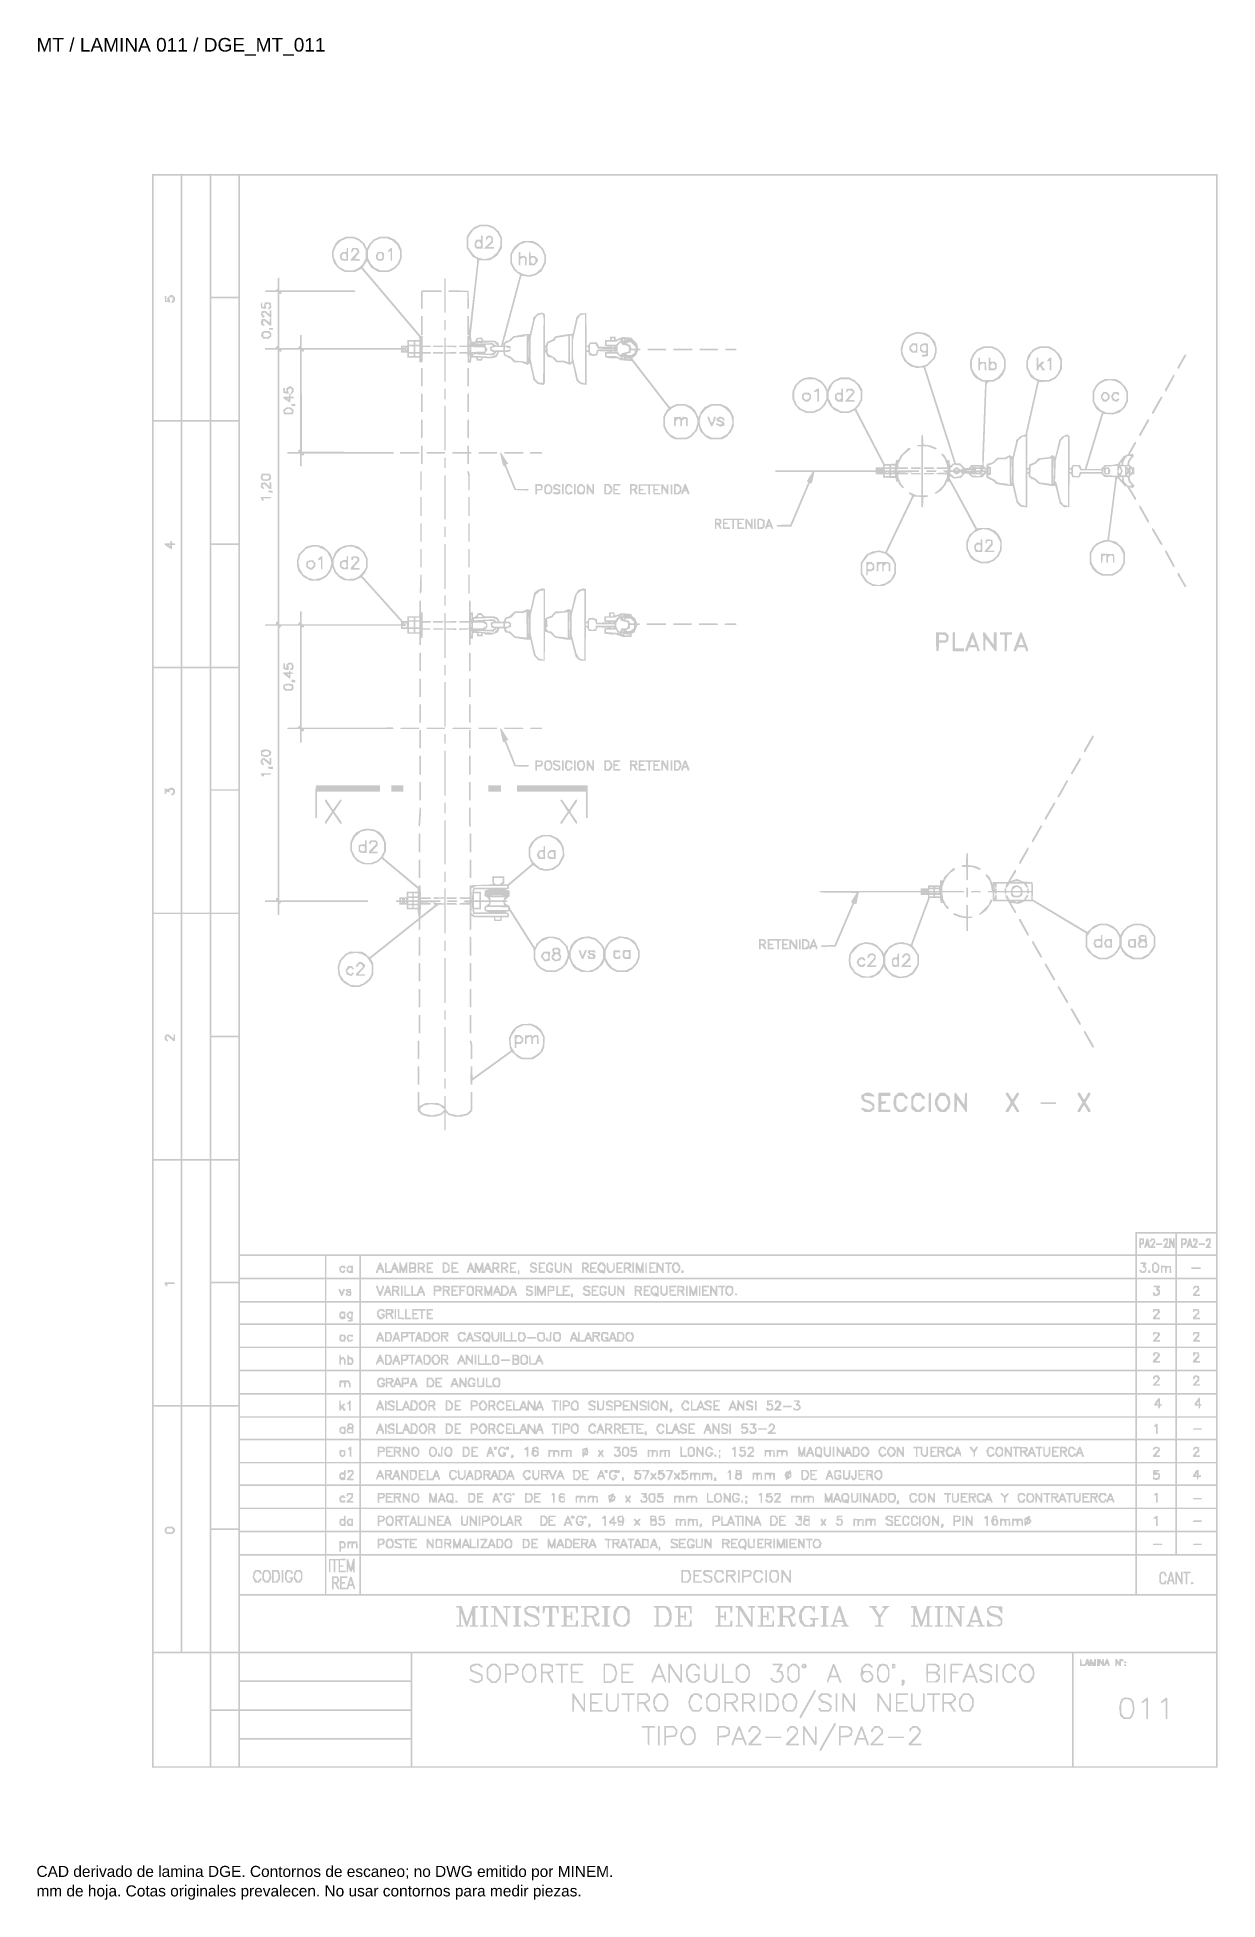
# Model space of a CAD drawing. Header units: millimetres. Extents: x 12 to 194, y 4 to 291.
import ezdxf

# ---------------------------------------------------------------- set-up
doc = ezdxf.new("R2010")
doc.units = ezdxf.units.MM
doc.layers.add('DGE_DATOS', color=7, linetype='Continuous', lineweight=0)
doc.layers.add('DGE_RELLENO', color=7, linetype='Continuous', lineweight=0)
doc.styles.add('DGE_ARIAL', font='arial.ttf')

msp = doc.modelspace()

# ---------------------------------------------------------------- texts
at = {"layer": 'DGE_DATOS', "style": 'DGE_ARIAL'}
for s, height, p in [('MT / LAMINA 011 / DGE_MT_011', 2.1, (12, 289.0389)), ('CAD derivado de lamina DGE. Contornos de escaneo; no DWG emitido por MINEM.', 1.7, (12, 8)), ('mm de hoja. Cotas originales prevalecen. No usar contornos para medir piezas.', 1.7, (12, 5))]:
    msp.add_text(s, height=height, dxfattribs=at).set_placement(p)

# ---------------------------------------------------------------- hatches: boundary and pattern name
at = {"layer": 'DGE_RELLENO'}
h = msp.add_hatch(color=7, dxfattribs=at)
h.paths.add_polyline_path([(29.7772, 147.4891), (29.7772, 24.8077), (111.828, 24.8077), (193.8788, 24.8077), (193.8788, 147.4891), (193.8788, 270.1705), (111.828, 270.1705), (29.7772, 270.1705)], flags=0)
h.paths.add_polyline_path([(34.2157, 251.121), (34.2157, 232.3181), (32.1197, 232.3181), (30.0238, 232.3181), (30.0238, 251.121), (30.0238, 269.9239), (32.1197, 269.9239), (34.2157, 269.9239)], flags=0)
h.paths.add_polyline_path([(38.6542, 251.121), (38.6542, 232.3181), (36.5582, 232.3181), (34.4623, 232.3181), (34.4623, 251.121), (34.4623, 269.9239), (36.5582, 269.9239), (38.6542, 269.9239)], flags=0)
h.paths.add_polyline_path([(43.0927, 260.6149), (43.0927, 251.306), (40.9967, 251.306), (38.9008, 251.306), (38.9008, 260.6149), (38.9008, 269.9239), (40.9967, 269.9239), (43.0927, 269.9239)], flags=0)
h.paths.add_polyline_path([(193.6322, 188.609), (193.6322, 107.294), (187.406, 107.294), (181.1797, 107.294), (181.1797, 105.5678), (181.1797, 103.8416), (112.2595, 103.8416), (43.3393, 103.8416), (43.3393, 186.8828), (43.3393, 269.9239), (118.4857, 269.9239), (193.6322, 269.9239)], flags=0)
h.paths.add_polyline_path([(43.0927, 241.6887), (43.0927, 232.3181), (40.9967, 232.3181), (38.9008, 232.3181), (38.9008, 241.6887), (38.9008, 251.0594), (40.9967, 251.0594), (43.0927, 251.0594)], flags=0)
h.paths.add_polyline_path([(34.2157, 213.2069), (34.2157, 194.3423), (32.1197, 194.3423), (30.0238, 194.3423), (30.0238, 213.2069), (30.0238, 232.0715), (32.1197, 232.0715), (34.2157, 232.0715)], flags=0)
h.paths.add_polyline_path([(38.6542, 213.2069), (38.6542, 194.3423), (36.5582, 194.3423), (34.4623, 194.3423), (34.4623, 213.2069), (34.4623, 232.0715), (36.5582, 232.0715), (38.6542, 232.0715)], flags=0)
h.paths.add_polyline_path([(43.0927, 222.7008), (43.0927, 213.3302), (40.9967, 213.3302), (38.9008, 213.3302), (38.9008, 222.7008), (38.9008, 232.0715), (40.9967, 232.0715), (43.0927, 232.0715)], flags=0)
h.paths.add_polyline_path([(43.0927, 203.7129), (43.0927, 194.3423), (40.9967, 194.3423), (38.9008, 194.3423), (38.9008, 203.7129), (38.9008, 213.0836), (40.9967, 213.0836), (43.0927, 213.0836)], flags=0)
h.paths.add_polyline_path([(34.2157, 175.2928), (34.2157, 156.4898), (32.1197, 156.4898), (30.0238, 156.4898), (30.0238, 175.2928), (30.0238, 194.0957), (32.1197, 194.0957), (34.2157, 194.0957)], flags=0)
h.paths.add_polyline_path([(38.6542, 175.2928), (38.6542, 156.4898), (36.5582, 156.4898), (34.4623, 156.4898), (34.4623, 175.2928), (34.4623, 194.0957), (36.5582, 194.0957), (38.6542, 194.0957)], flags=0)
h.paths.add_polyline_path([(43.0927, 184.7867), (43.0927, 175.4777), (40.9967, 175.4777), (38.9008, 175.4777), (38.9008, 184.7867), (38.9008, 194.0957), (40.9967, 194.0957), (43.0927, 194.0957)], flags=0)
h.paths.add_polyline_path([(43.0927, 165.8605), (43.0927, 156.4898), (40.9967, 156.4898), (38.9008, 156.4898), (38.9008, 165.8605), (38.9008, 175.2311), (40.9967, 175.2311), (43.0927, 175.2311)], flags=0)
h.paths.add_polyline_path([(34.2157, 137.3787), (34.2157, 118.5141), (32.1197, 118.5141), (30.0238, 118.5141), (30.0238, 137.3787), (30.0238, 156.2432), (32.1197, 156.2432), (34.2157, 156.2432)], flags=0)
h.paths.add_polyline_path([(38.6542, 137.3787), (38.6542, 118.5141), (36.5582, 118.5141), (34.4623, 118.5141), (34.4623, 137.3787), (34.4623, 156.2432), (36.5582, 156.2432), (38.6542, 156.2432)], flags=0)
h.paths.add_polyline_path([(43.0927, 146.8726), (43.0927, 137.502), (40.9967, 137.502), (38.9008, 137.502), (38.9008, 146.8726), (38.9008, 156.2432), (40.9967, 156.2432), (43.0927, 156.2432)], flags=0)
h.paths.add_polyline_path([(43.0927, 127.8847), (43.0927, 118.5141), (40.9967, 118.5141), (38.9008, 118.5141), (38.9008, 127.8847), (38.9008, 137.2554), (40.9967, 137.2554), (43.0927, 137.2554)], flags=0)
h.paths.add_polyline_path([(34.2157, 99.4646), (34.2157, 80.6616), (32.1197, 80.6616), (30.0238, 80.6616), (30.0238, 99.4646), (30.0238, 118.2675), (32.1197, 118.2675), (34.2157, 118.2675)], flags=0)
h.paths.add_polyline_path([(38.6542, 99.4646), (38.6542, 80.6616), (36.5582, 80.6616), (34.4623, 80.6616), (34.4623, 99.4646), (34.4623, 118.2675), (36.5582, 118.2675), (38.6542, 118.2675)], flags=0)
h.paths.add_polyline_path([(43.0927, 108.9585), (43.0927, 99.6495), (40.9967, 99.6495), (38.9008, 99.6495), (38.9008, 108.9585), (38.9008, 118.2675), (40.9967, 118.2675), (43.0927, 118.2675)], flags=0)
h.paths.add_polyline_path([(187.3443, 105.4445), (187.3443, 103.8416), (184.3853, 103.8416), (181.4263, 103.8416), (181.4263, 105.4445), (181.4263, 107.0474), (184.3853, 107.0474), (187.3443, 107.0474)], flags=0)
h.paths.add_polyline_path([(193.6322, 105.4445), (193.6322, 103.8416), (190.6116, 103.8416), (187.5909, 103.8416), (187.5909, 105.4445), (187.5909, 107.0474), (190.6116, 107.0474), (193.6322, 107.0474)], flags=0)
h.paths.add_polyline_path([(56.4082, 101.9305), (56.4082, 100.266), (49.8738, 100.266), (43.3393, 100.266), (43.3393, 101.9305), (43.3393, 103.595), (49.8738, 103.595), (56.4082, 103.595)], flags=0)
h.paths.add_polyline_path([(61.7098, 101.9305), (61.7098, 100.266), (59.1823, 100.266), (56.6548, 100.266), (56.6548, 101.9305), (56.6548, 103.595), (59.1823, 103.595), (61.7098, 103.595)], flags=0)
h.paths.add_polyline_path([(181.1797, 101.9305), (181.1797, 100.266), (121.568, 100.266), (61.9564, 100.266), (61.9564, 101.9305), (61.9564, 103.595), (121.568, 103.595), (181.1797, 103.595)], flags=0)
h.paths.add_polyline_path([(187.3443, 101.9305), (187.3443, 100.266), (184.3853, 100.266), (181.4263, 100.266), (181.4263, 101.9305), (181.4263, 103.595), (184.3853, 103.595), (187.3443, 103.595)], flags=0)
h.paths.add_polyline_path([(193.6322, 101.9305), (193.6322, 100.266), (190.6116, 100.266), (187.5909, 100.266), (187.5909, 101.9305), (187.5909, 103.595), (190.6116, 103.595), (193.6322, 103.595)], flags=0)
h.paths.add_polyline_path([(56.4082, 98.3549), (56.4082, 96.6903), (49.8738, 96.6903), (43.3393, 96.6903), (43.3393, 98.3549), (43.3393, 100.0194), (49.8738, 100.0194), (56.4082, 100.0194)], flags=0)
h.paths.add_polyline_path([(61.7098, 98.3549), (61.7098, 96.6903), (59.1823, 96.6903), (56.6548, 96.6903), (56.6548, 98.3549), (56.6548, 100.0194), (59.1823, 100.0194), (61.7098, 100.0194)], flags=0)
h.paths.add_polyline_path([(181.1797, 98.3549), (181.1797, 96.6903), (121.568, 96.6903), (61.9564, 96.6903), (61.9564, 98.3549), (61.9564, 100.0194), (121.568, 100.0194), (181.1797, 100.0194)], flags=0)
h.paths.add_polyline_path([(187.3443, 98.3549), (187.3443, 96.6903), (184.3853, 96.6903), (181.4263, 96.6903), (181.4263, 98.3549), (181.4263, 100.0194), (184.3853, 100.0194), (187.3443, 100.0194)], flags=0)
h.paths.add_polyline_path([(193.6322, 98.3549), (193.6322, 96.6903), (190.6116, 96.6903), (187.5909, 96.6903), (187.5909, 98.3549), (187.5909, 100.0194), (190.6116, 100.0194), (193.6322, 100.0194)], flags=0)
h.paths.add_polyline_path([(43.0927, 90.0323), (43.0927, 80.6616), (40.9967, 80.6616), (38.9008, 80.6616), (38.9008, 90.0323), (38.9008, 99.4029), (40.9967, 99.4029), (43.0927, 99.4029)], flags=0)
h.paths.add_polyline_path([(56.4082, 94.8409), (56.4082, 93.238), (49.8738, 93.238), (43.3393, 93.238), (43.3393, 94.8409), (43.3393, 96.4438), (49.8738, 96.4438), (56.4082, 96.4438)], flags=0)
h.paths.add_polyline_path([(61.7098, 94.8409), (61.7098, 93.238), (59.1823, 93.238), (56.6548, 93.238), (56.6548, 94.8409), (56.6548, 96.4438), (59.1823, 96.4438), (61.7098, 96.4438)], flags=0)
h.paths.add_polyline_path([(181.1797, 94.8409), (181.1797, 93.238), (121.568, 93.238), (61.9564, 93.238), (61.9564, 94.8409), (61.9564, 96.4438), (121.568, 96.4438), (181.1797, 96.4438)], flags=0)
h.paths.add_polyline_path([(187.3443, 94.8409), (187.3443, 93.238), (184.3853, 93.238), (181.4263, 93.238), (181.4263, 94.8409), (181.4263, 96.4438), (184.3853, 96.4438), (187.3443, 96.4438)], flags=0)
h.paths.add_polyline_path([(193.6322, 94.8409), (193.6322, 93.238), (190.6116, 93.238), (187.5909, 93.238), (187.5909, 94.8409), (187.5909, 96.4438), (190.6116, 96.4438), (193.6322, 96.4438)], flags=0)
h.paths.add_polyline_path([(56.4082, 91.3269), (56.4082, 89.6624), (49.8738, 89.6624), (43.3393, 89.6624), (43.3393, 91.3269), (43.3393, 92.9914), (49.8738, 92.9914), (56.4082, 92.9914)], flags=0)
h.paths.add_polyline_path([(61.7098, 91.3269), (61.7098, 89.6624), (59.1823, 89.6624), (56.6548, 89.6624), (56.6548, 91.3269), (56.6548, 92.9914), (59.1823, 92.9914), (61.7098, 92.9914)], flags=0)
h.paths.add_polyline_path([(181.1797, 91.3269), (181.1797, 89.6624), (121.568, 89.6624), (61.9564, 89.6624), (61.9564, 91.3269), (61.9564, 92.9914), (121.568, 92.9914), (181.1797, 92.9914)], flags=0)
h.paths.add_polyline_path([(187.3443, 91.3269), (187.3443, 89.6624), (184.3853, 89.6624), (181.4263, 89.6624), (181.4263, 91.3269), (181.4263, 92.9914), (184.3853, 92.9914), (187.3443, 92.9914)], flags=0)
h.paths.add_polyline_path([(193.6322, 91.3269), (193.6322, 89.6624), (190.6116, 89.6624), (187.5909, 89.6624), (187.5909, 91.3269), (187.5909, 92.9914), (190.6116, 92.9914), (193.6322, 92.9914)], flags=0)
h.paths.add_polyline_path([(56.4082, 87.7512), (56.4082, 86.0867), (49.8738, 86.0867), (43.3393, 86.0867), (43.3393, 87.7512), (43.3393, 89.4158), (49.8738, 89.4158), (56.4082, 89.4158)], flags=0)
h.paths.add_polyline_path([(61.7098, 87.7512), (61.7098, 86.0867), (59.1823, 86.0867), (56.6548, 86.0867), (56.6548, 87.7512), (56.6548, 89.4158), (59.1823, 89.4158), (61.7098, 89.4158)], flags=0)
h.paths.add_polyline_path([(181.1797, 87.7512), (181.1797, 86.0867), (121.568, 86.0867), (61.9564, 86.0867), (61.9564, 87.7512), (61.9564, 89.4158), (121.568, 89.4158), (181.1797, 89.4158)], flags=0)
h.paths.add_polyline_path([(187.3443, 87.7512), (187.3443, 86.0867), (184.3853, 86.0867), (181.4263, 86.0867), (181.4263, 87.7512), (181.4263, 89.4158), (184.3853, 89.4158), (187.3443, 89.4158)], flags=0)
h.paths.add_polyline_path([(193.6322, 87.7512), (193.6322, 86.0867), (190.6116, 86.0867), (187.5909, 86.0867), (187.5909, 87.7512), (187.5909, 89.4158), (190.6116, 89.4158), (193.6322, 89.4158)], flags=0)
h.paths.add_polyline_path([(56.4082, 84.1756), (56.4082, 82.5111), (49.8738, 82.5111), (43.3393, 82.5111), (43.3393, 84.1756), (43.3393, 85.8401), (49.8738, 85.8401), (56.4082, 85.8401)], flags=0)
h.paths.add_polyline_path([(61.7098, 84.1756), (61.7098, 82.5111), (59.1823, 82.5111), (56.6548, 82.5111), (56.6548, 84.1756), (56.6548, 85.8401), (59.1823, 85.8401), (61.7098, 85.8401)], flags=0)
h.paths.add_polyline_path([(181.1797, 84.1756), (181.1797, 82.5111), (121.568, 82.5111), (61.9564, 82.5111), (61.9564, 84.1756), (61.9564, 85.8401), (121.568, 85.8401), (181.1797, 85.8401)], flags=0)
h.paths.add_polyline_path([(187.3443, 84.1756), (187.3443, 82.5111), (184.3853, 82.5111), (181.4263, 82.5111), (181.4263, 84.1756), (181.4263, 85.8401), (184.3853, 85.8401), (187.3443, 85.8401)], flags=0)
h.paths.add_polyline_path([(193.6322, 84.1756), (193.6322, 82.5111), (190.6116, 82.5111), (187.5909, 82.5111), (187.5909, 84.1756), (187.5909, 85.8401), (190.6116, 85.8401), (193.6322, 85.8401)], flags=0)
h.paths.add_polyline_path([(56.4082, 80.6), (56.4082, 78.9354), (49.8738, 78.9354), (43.3393, 78.9354), (43.3393, 80.6), (43.3393, 82.2645), (49.8738, 82.2645), (56.4082, 82.2645)], flags=0)
h.paths.add_polyline_path([(61.7098, 80.6), (61.7098, 78.9354), (59.1823, 78.9354), (56.6548, 78.9354), (56.6548, 80.6), (56.6548, 82.2645), (59.1823, 82.2645), (61.7098, 82.2645)], flags=0)
h.paths.add_polyline_path([(181.1797, 80.6), (181.1797, 78.9354), (121.568, 78.9354), (61.9564, 78.9354), (61.9564, 80.6), (61.9564, 82.2645), (121.568, 82.2645), (181.1797, 82.2645)], flags=0)
h.paths.add_polyline_path([(187.3443, 80.6), (187.3443, 78.9354), (184.3853, 78.9354), (181.4263, 78.9354), (181.4263, 80.6), (181.4263, 82.2645), (184.3853, 82.2645), (187.3443, 82.2645)], flags=0)
h.paths.add_polyline_path([(193.6322, 80.6), (193.6322, 78.9354), (190.6116, 78.9354), (187.5909, 78.9354), (187.5909, 80.6), (187.5909, 82.2645), (190.6116, 82.2645), (193.6322, 82.2645)], flags=0)
h.paths.add_polyline_path([(34.2157, 61.5504), (34.2157, 42.6859), (32.1197, 42.6859), (30.0238, 42.6859), (30.0238, 61.5504), (30.0238, 80.415), (32.1197, 80.415), (34.2157, 80.415)], flags=0)
h.paths.add_polyline_path([(38.6542, 61.5504), (38.6542, 42.6859), (36.5582, 42.6859), (34.4623, 42.6859), (34.4623, 61.5504), (34.4623, 80.415), (36.5582, 80.415), (38.6542, 80.415)], flags=0)
h.paths.add_polyline_path([(43.0927, 71.0444), (43.0927, 61.6737), (40.9967, 61.6737), (38.9008, 61.6737), (38.9008, 71.0444), (38.9008, 80.415), (40.9967, 80.415), (43.0927, 80.415)], flags=0)
h.paths.add_polyline_path([(56.4082, 77.086), (56.4082, 75.4831), (49.8738, 75.4831), (43.3393, 75.4831), (43.3393, 77.086), (43.3393, 78.6888), (49.8738, 78.6888), (56.4082, 78.6888)], flags=0)
h.paths.add_polyline_path([(61.7098, 77.086), (61.7098, 75.4831), (59.1823, 75.4831), (56.6548, 75.4831), (56.6548, 77.086), (56.6548, 78.6888), (59.1823, 78.6888), (61.7098, 78.6888)], flags=0)
h.paths.add_polyline_path([(181.1797, 77.086), (181.1797, 75.4831), (121.568, 75.4831), (61.9564, 75.4831), (61.9564, 77.086), (61.9564, 78.6888), (121.568, 78.6888), (181.1797, 78.6888)], flags=0)
h.paths.add_polyline_path([(187.3443, 77.086), (187.3443, 75.4831), (184.3853, 75.4831), (181.4263, 75.4831), (181.4263, 77.086), (181.4263, 78.6888), (184.3853, 78.6888), (187.3443, 78.6888)], flags=0)
h.paths.add_polyline_path([(193.6322, 77.086), (193.6322, 75.4831), (190.6116, 75.4831), (187.5909, 75.4831), (187.5909, 77.086), (187.5909, 78.6888), (190.6116, 78.6888), (193.6322, 78.6888)], flags=0)
h.paths.add_polyline_path([(56.4082, 73.572), (56.4082, 71.9075), (49.8738, 71.9075), (43.3393, 71.9075), (43.3393, 73.572), (43.3393, 75.2365), (49.8738, 75.2365), (56.4082, 75.2365)], flags=0)
h.paths.add_polyline_path([(61.7098, 73.572), (61.7098, 71.9075), (59.1823, 71.9075), (56.6548, 71.9075), (56.6548, 73.572), (56.6548, 75.2365), (59.1823, 75.2365), (61.7098, 75.2365)], flags=0)
h.paths.add_polyline_path([(181.1797, 73.572), (181.1797, 71.9075), (121.568, 71.9075), (61.9564, 71.9075), (61.9564, 73.572), (61.9564, 75.2365), (121.568, 75.2365), (181.1797, 75.2365)], flags=0)
h.paths.add_polyline_path([(187.3443, 73.572), (187.3443, 71.9075), (184.3853, 71.9075), (181.4263, 71.9075), (181.4263, 73.572), (181.4263, 75.2365), (184.3853, 75.2365), (187.3443, 75.2365)], flags=0)
h.paths.add_polyline_path([(193.6322, 73.572), (193.6322, 71.9075), (190.6116, 71.9075), (187.5909, 71.9075), (187.5909, 73.572), (187.5909, 75.2365), (190.6116, 75.2365), (193.6322, 75.2365)], flags=0)
h.paths.add_polyline_path([(56.4082, 70.058), (56.4082, 68.4551), (49.8738, 68.4551), (43.3393, 68.4551), (43.3393, 70.058), (43.3393, 71.6609), (49.8738, 71.6609), (56.4082, 71.6609)], flags=0)
h.paths.add_polyline_path([(61.7098, 70.058), (61.7098, 68.4551), (59.1823, 68.4551), (56.6548, 68.4551), (56.6548, 70.058), (56.6548, 71.6609), (59.1823, 71.6609), (61.7098, 71.6609)], flags=0)
h.paths.add_polyline_path([(181.1797, 70.058), (181.1797, 68.4551), (121.568, 68.4551), (61.9564, 68.4551), (61.9564, 70.058), (61.9564, 71.6609), (121.568, 71.6609), (181.1797, 71.6609)], flags=0)
h.paths.add_polyline_path([(187.3443, 70.058), (187.3443, 68.4551), (184.3853, 68.4551), (181.4263, 68.4551), (181.4263, 70.058), (181.4263, 71.6609), (184.3853, 71.6609), (187.3443, 71.6609)], flags=0)
h.paths.add_polyline_path([(193.6322, 70.058), (193.6322, 68.4551), (190.6116, 68.4551), (187.5909, 68.4551), (187.5909, 70.058), (187.5909, 71.6609), (190.6116, 71.6609), (193.6322, 71.6609)], flags=0)
h.paths.add_polyline_path([(56.4082, 66.544), (56.4082, 64.8795), (49.8738, 64.8795), (43.3393, 64.8795), (43.3393, 66.544), (43.3393, 68.2085), (49.8738, 68.2085), (56.4082, 68.2085)], flags=0)
h.paths.add_polyline_path([(61.7098, 66.544), (61.7098, 64.8795), (59.1823, 64.8795), (56.6548, 64.8795), (56.6548, 66.544), (56.6548, 68.2085), (59.1823, 68.2085), (61.7098, 68.2085)], flags=0)
h.paths.add_polyline_path([(181.1797, 66.544), (181.1797, 64.8795), (121.568, 64.8795), (61.9564, 64.8795), (61.9564, 66.544), (61.9564, 68.2085), (121.568, 68.2085), (181.1797, 68.2085)], flags=0)
h.paths.add_polyline_path([(187.3443, 66.544), (187.3443, 64.8795), (184.3853, 64.8795), (181.4263, 64.8795), (181.4263, 66.544), (181.4263, 68.2085), (184.3853, 68.2085), (187.3443, 68.2085)], flags=0)
h.paths.add_polyline_path([(193.6322, 66.544), (193.6322, 64.8795), (190.6116, 64.8795), (187.5909, 64.8795), (187.5909, 66.544), (187.5909, 68.2085), (190.6116, 68.2085), (193.6322, 68.2085)], flags=0)
h.paths.add_polyline_path([(56.4082, 62.9684), (56.4082, 61.3038), (49.8738, 61.3038), (43.3393, 61.3038), (43.3393, 62.9684), (43.3393, 64.6329), (49.8738, 64.6329), (56.4082, 64.6329)], flags=0)
h.paths.add_polyline_path([(61.7098, 62.9684), (61.7098, 61.3038), (59.1823, 61.3038), (56.6548, 61.3038), (56.6548, 62.9684), (56.6548, 64.6329), (59.1823, 64.6329), (61.7098, 64.6329)], flags=0)
h.paths.add_polyline_path([(181.1797, 62.9684), (181.1797, 61.3038), (121.568, 61.3038), (61.9564, 61.3038), (61.9564, 62.9684), (61.9564, 64.6329), (121.568, 64.6329), (181.1797, 64.6329)], flags=0)
h.paths.add_polyline_path([(187.3443, 62.9684), (187.3443, 61.3038), (184.3853, 61.3038), (181.4263, 61.3038), (181.4263, 62.9684), (181.4263, 64.6329), (184.3853, 64.6329), (187.3443, 64.6329)], flags=0)
h.paths.add_polyline_path([(193.6322, 62.9684), (193.6322, 61.3038), (190.6116, 61.3038), (187.5909, 61.3038), (187.5909, 62.9684), (187.5909, 64.6329), (190.6116, 64.6329), (193.6322, 64.6329)], flags=0)
h.paths.add_polyline_path([(43.0927, 52.0565), (43.0927, 42.6859), (40.9967, 42.6859), (38.9008, 42.6859), (38.9008, 52.0565), (38.9008, 61.4271), (40.9967, 61.4271), (43.0927, 61.4271)], flags=0)
h.paths.add_polyline_path([(56.4082, 59.3927), (56.4082, 57.7282), (49.8738, 57.7282), (43.3393, 57.7282), (43.3393, 59.3927), (43.3393, 61.0572), (49.8738, 61.0572), (56.4082, 61.0572)], flags=0)
h.paths.add_polyline_path([(61.7098, 59.3927), (61.7098, 57.7282), (59.1823, 57.7282), (56.6548, 57.7282), (56.6548, 59.3927), (56.6548, 61.0572), (59.1823, 61.0572), (61.7098, 61.0572)], flags=0)
h.paths.add_polyline_path([(181.1797, 59.3927), (181.1797, 57.7282), (121.568, 57.7282), (61.9564, 57.7282), (61.9564, 59.3927), (61.9564, 61.0572), (121.568, 61.0572), (181.1797, 61.0572)], flags=0)
h.paths.add_polyline_path([(187.3443, 59.3927), (187.3443, 57.7282), (184.3853, 57.7282), (181.4263, 57.7282), (181.4263, 59.3927), (181.4263, 61.0572), (184.3853, 61.0572), (187.3443, 61.0572)], flags=0)
h.paths.add_polyline_path([(193.6322, 59.3927), (193.6322, 57.7282), (190.6116, 57.7282), (187.5909, 57.7282), (187.5909, 59.3927), (187.5909, 61.0572), (190.6116, 61.0572), (193.6322, 61.0572)], flags=0)
h.paths.add_polyline_path([(56.4082, 54.5225), (56.4082, 51.5633), (49.8738, 51.5633), (43.3393, 51.5633), (43.3393, 54.5225), (43.3393, 57.4816), (49.8738, 57.4816), (56.4082, 57.4816)], flags=0)
h.paths.add_polyline_path([(61.7098, 54.5225), (61.7098, 51.5633), (59.1823, 51.5633), (56.6548, 51.5633), (56.6548, 54.5225), (56.6548, 57.4816), (59.1823, 57.4816), (61.7098, 57.4816)], flags=0)
h.paths.add_polyline_path([(181.1797, 54.5225), (181.1797, 51.5633), (121.568, 51.5633), (61.9564, 51.5633), (61.9564, 54.5225), (61.9564, 57.4816), (121.568, 57.4816), (181.1797, 57.4816)], flags=0)
h.paths.add_polyline_path([(193.6322, 54.5225), (193.6322, 51.5633), (187.5293, 51.5633), (181.4263, 51.5633), (181.4263, 54.5225), (181.4263, 57.4816), (187.5293, 57.4816), (193.6322, 57.4816)], flags=0)
h.paths.add_polyline_path([(193.6322, 47.0013), (193.6322, 42.6859), (118.4857, 42.6859), (43.3393, 42.6859), (43.3393, 47.0013), (43.3393, 51.3167), (118.4857, 51.3167), (193.6322, 51.3167)], flags=0)
h.paths.add_polyline_path([(38.6542, 33.7468), (38.6542, 25.0543), (34.339, 25.0543), (30.0238, 25.0543), (30.0238, 33.7468), (30.0238, 42.4393), (34.339, 42.4393), (38.6542, 42.4393)], flags=0)
h.paths.add_polyline_path([(43.0927, 38.1238), (43.0927, 33.8084), (40.9967, 33.8084), (38.9008, 33.8084), (38.9008, 38.1238), (38.9008, 42.4393), (40.9967, 42.4393), (43.0927, 42.4393)], flags=0)
h.paths.add_polyline_path([(69.6005, 40.3432), (69.6005, 38.2471), (56.4699, 38.2471), (43.3393, 38.2471), (43.3393, 40.3432), (43.3393, 42.4393), (56.4699, 42.4393), (69.6005, 42.4393)], flags=0)
h.paths.add_polyline_path([(171.4397, 33.7468), (171.4397, 25.0543), (120.6434, 25.0543), (69.8471, 25.0543), (69.8471, 33.7468), (69.8471, 42.4393), (120.6434, 42.4393), (171.4397, 42.4393)], flags=0)
h.paths.add_polyline_path([(193.6322, 33.7468), (193.6322, 25.0543), (182.6592, 25.0543), (171.6862, 25.0543), (171.6862, 33.7468), (171.6862, 42.4393), (182.6592, 42.4393), (193.6322, 42.4393)], flags=0)
h.paths.add_polyline_path([(69.6005, 35.9045), (69.6005, 33.8084), (56.4699, 33.8084), (43.3393, 33.8084), (43.3393, 35.9045), (43.3393, 38.0005), (56.4699, 38.0005), (69.6005, 38.0005)], flags=0)
h.paths.add_polyline_path([(43.0927, 29.308), (43.0927, 25.0543), (40.9967, 25.0543), (38.9008, 25.0543), (38.9008, 29.308), (38.9008, 33.5618), (40.9967, 33.5618), (43.0927, 33.5618)], flags=0)
h.paths.add_polyline_path([(69.6005, 31.4657), (69.6005, 29.3697), (56.4699, 29.3697), (43.3393, 29.3697), (43.3393, 31.4657), (43.3393, 33.5618), (56.4699, 33.5618), (69.6005, 33.5618)], flags=0)
h.paths.add_polyline_path([(69.6005, 27.0887), (69.6005, 25.0543), (56.4699, 25.0543), (43.3393, 25.0543), (43.3393, 27.0887), (43.3393, 29.1231), (56.4699, 29.1231), (69.6005, 29.1231)], flags=0)
h.paths.add_polyline_path([(32.3568, 251.2964), (32.1007, 251.0403), (32.168, 250.8649), (32.2353, 250.6895), (32.1159, 250.6895), (31.9964, 250.6895), (31.9964, 251.0594), (31.9964, 251.4292), (31.8657, 251.4292), (31.735, 251.4292), (31.7732, 250.9669), (31.8115, 250.5045), (32.2106, 250.466), (32.6098, 250.4275), (32.5343, 250.8051), (32.4588, 251.1827), (32.7208, 251.1827), (32.9828, 251.1827), (32.9828, 250.9607), (32.9828, 250.7388), (32.8487, 250.6047), (32.7147, 250.4707), (32.8388, 250.394), (32.9629, 250.3173), (33.1578, 250.5122), (33.3526, 250.7071), (33.3526, 250.9361), (33.3526, 251.165), (33.1589, 251.3588), (32.9652, 251.5525), (32.789, 251.5525), (32.6129, 251.5525)], flags=0)
h.paths.add_polyline_path([(79.8346, 262.2064), (79.404, 262.0196), (79.1109, 261.7488), (78.8179, 261.478), (78.5244, 261.0181), (78.2309, 260.5582), (78.2309, 259.6629), (78.2309, 258.7676), (78.6824, 258.1121), (79.1338, 257.4566), (79.4838, 257.2756), (79.8337, 257.0946), (79.8268, 256.6971), (79.8199, 256.2995), (79.2245, 251.121), (78.6291, 245.9425), (78.6149, 247.1446), (78.6008, 248.3468), (78.4775, 248.3468), (78.3542, 248.3468), (78.3542, 246.8775), (78.3542, 245.4082), (78.5083, 245.346), (78.6624, 245.2838), (78.5083, 245.2741), (78.3542, 245.2644), (78.3542, 244.5246), (78.3542, 243.7848), (77.7378, 243.7848), (77.1213, 243.7848), (77.1213, 243.6615), (77.1213, 243.5382), (77.7378, 243.5382), (78.3542, 243.5382), (78.3542, 243.1683), (78.3542, 242.7984), (77.7378, 242.7984), (77.1213, 242.7984), (77.1213, 242.6751), (77.1213, 242.5518), (77.7316, 242.5518), (78.3419, 242.5518), (78.3789, 241.8428), (78.4159, 241.1339), (78.6624, 241.1339), (78.909, 241.1339), (78.9477, 241.5346), (78.9863, 241.9353), (79.334, 241.9353), (79.6817, 241.9353), (79.7461, 241.6887), (79.8106, 241.4421), (80.2036, 241.4421), (80.5966, 241.4421), (80.6528, 241.6579), (80.709, 241.8737), (81.3561, 241.8329), (82.0032, 241.7921), (82.4288, 241.899), (82.8544, 242.0059), (83.0393, 242.3995), (83.2242, 242.7931), (83.5547, 242.7957), (83.8852, 242.7984), (83.9246, 242.521), (83.964, 242.2436), (84.4839, 241.9938), (85.0038, 241.744), (85.2593, 241.4697), (85.5148, 241.1955), (86.0623, 241.1955), (86.6098, 241.1955), (87.1068, 240.9966), (87.6039, 240.7977), (87.7752, 240.94), (87.9466, 241.0822), (88.2054, 239.9582), (88.4642, 238.8342), (88.4642, 238.6817), (88.4642, 238.5291), (88.8148, 238.1932), (89.1654, 237.8572), (89.6285, 237.7821), (90.0916, 237.7069), (90.2007, 237.8792), (90.3098, 238.0514), (90.3165, 240.4557), (90.3232, 242.86), (90.4982, 242.4573), (90.6732, 242.0545), (91.0401, 241.9811), (91.407, 241.9077), (91.7243, 241.5516), (92.0415, 241.1955), (92.5929, 241.1955), (93.1443, 241.1955), (93.6413, 240.9966), (94.1384, 240.7977), (94.3205, 240.9489), (94.5025, 241.1), (94.5574, 240.932), (94.6122, 240.764), (94.8737, 239.5771), (95.1352, 238.3902), (95.4247, 238.1182), (95.7141, 237.8463), (96.2194, 237.7785), (96.7247, 237.7107), (96.7247, 240.2546), (96.7247, 242.7984), (96.8397, 242.7984), (96.9547, 242.7984), (97.0329, 242.5521), (97.111, 242.3058), (97.411, 242.2305), (97.7111, 242.1552), (98.0236, 242.2336), (98.3362, 242.3121), (98.4521, 242.6169), (98.568, 242.9217), (99.4649, 242.902), (100.3618, 242.8822), (99.9611, 242.8325), (99.5604, 242.7828), (99.5604, 242.3725), (99.5604, 241.9623), (100.0228, 241.879), (100.4851, 241.7957), (100.9592, 241.8019), (101.4333, 241.8081), (101.699, 241.6635), (101.9646, 241.5189), (102.8225, 241.4497), (103.6803, 241.3805), (106.4897, 237.7522), (109.2992, 234.1238), (109.1298, 233.9299), (108.9604, 233.736), (108.7379, 233.3045), (108.5155, 232.8729), (108.5155, 232.0715), (108.5155, 231.27), (108.7371, 230.8385), (108.9588, 230.407), (109.2837, 230.0569), (109.6087, 229.7068), (109.9681, 229.5192), (110.3276, 229.3315), (111.2115, 229.3315), (112.0955, 229.3315), (112.4642, 229.5222), (112.8328, 229.7128), (113.29, 230.2189), (113.7471, 230.7249), (113.8226, 231.1022), (113.898, 231.4794), (114.0559, 231.0202), (114.2137, 230.561), (114.6237, 230.1344), (115.0336, 229.7078), (115.393, 229.5196), (115.7524, 229.3315), (116.6364, 229.3315), (117.5203, 229.3315), (117.8797, 229.5192), (118.2392, 229.7068), (118.5641, 230.0569), (118.8891, 230.407), (119.1148, 230.8385), (119.3405, 231.27), (119.3401, 232.0715), (119.3397, 232.8729), (119.0788, 233.3661), (118.818, 233.8593), (118.5269, 234.1308), (118.2358, 234.4024), (117.7791, 234.5932), (117.3224, 234.784), (116.6095, 234.7813), (115.8966, 234.7786), (115.3983, 234.5523), (114.9001, 234.3259), (114.5741, 233.9385), (114.2482, 233.5511), (114.0955, 233.129), (113.9429, 232.7069), (113.6723, 233.2831), (113.4018, 233.8593), (113.1064, 234.1308), (112.811, 234.4024), (112.3542, 234.5932), (111.8975, 234.784), (111.2106, 234.784), (110.5236, 234.784), (110.0426, 234.5386), (109.5616, 234.2932), (109.1419, 234.8161), (108.7222, 235.3389), (106.344, 238.4213), (103.9657, 241.5038), (103.8433, 241.6586), (103.721, 241.8135), (104.0282, 242.0552), (104.3354, 242.2968), (104.4904, 242.6709), (104.6453, 243.045), (104.8153, 243.045), (104.9853, 243.045), (104.9853, 243.1683), (104.9853, 243.2916), (104.8158, 243.2916), (104.6462, 243.2916), (104.5706, 243.6695), (104.4951, 244.0474), (104.1237, 244.4188), (103.7524, 244.7901), (103.7524, 244.8891), (103.7524, 244.9881), (102.9818, 245.0453), (102.2112, 245.1025), (101.6872, 244.8796), (101.1632, 244.6566), (101.1632, 244.8988), (101.1632, 245.1411), (100.7317, 245.1411), (100.3002, 245.1411), (100.3002, 244.8945), (100.3002, 244.6479), (99.9303, 244.6479), (99.5604, 244.6479), (99.5604, 244.1625), (99.5604, 243.6771), (99.9611, 243.6242), (100.3618, 243.5713), (99.5, 243.5856), (98.6381, 243.5998), (98.4761, 243.9389), (98.3141, 244.278), (97.767, 244.278), (97.22, 244.278), (97.066, 244.0314), (96.912, 243.7848), (96.8209, 243.7848), (96.7298, 243.7848), (96.6964, 246.2816), (96.6631, 248.7783), (96.1884, 248.7632), (95.7137, 248.748), (95.4232, 248.4549), (95.1328, 248.1619), (94.8499, 246.8802), (94.5671, 245.5986), (94.1356, 245.5613), (93.7041, 245.5241), (92.7794, 245.3698), (91.8547, 245.2156), (91.6911, 244.9899), (91.5276, 244.7642), (91.078, 244.5519), (90.6285, 244.3396), (90.4728, 244.0314), (90.3172, 243.7231), (90.3153, 246.1432), (90.3135, 248.5632), (90.1283, 248.7169), (89.943, 248.8707), (89.5471, 248.7915), (89.1512, 248.7123), (88.8077, 248.3832), (88.4642, 248.0541), (88.4642, 247.9015), (88.4642, 247.7489), (88.2136, 246.6608), (87.9631, 245.5726), (87.5663, 245.5519), (87.1696, 245.5313), (86.3065, 245.3811), (85.4435, 245.231), (85.0385, 244.8778), (84.6335, 244.5246), (84.4934, 244.5246), (84.3533, 244.5246), (84.1069, 244.3088), (83.8605, 244.093), (83.9244, 244.278), (83.9883, 244.4629), (85.3324, 249.4913), (86.6764, 254.5198), (87.2997, 254.4429), (87.923, 254.366), (88.4215, 254.5002), (88.9201, 254.6345), (89.3394, 254.9123), (89.7587, 255.1901), (90.0978, 255.8594), (90.4368, 256.5287), (90.4368, 257.127), (90.4368, 257.7254), (90.2456, 258.1838), (90.0545, 258.6422), (89.66, 259.0534), (89.2656, 259.4647), (88.8957, 259.6611), (88.5258, 259.8575), (87.7244, 259.8627), (86.923, 259.868), (86.4915, 259.6414), (86.06, 259.4148), (85.7706, 259.1518), (85.4811, 258.8888), (85.2309, 258.4005), (84.9806, 257.9123), (84.9755, 257.1676), (84.9705, 256.4228), (85.2258, 255.9296), (85.4811, 255.4364), (85.7706, 255.1758), (86.06, 254.9153), (86.2557, 254.806), (86.4514, 254.6966), (85.0595, 249.5181), (83.6675, 244.3396), (83.5977, 244.0622), (83.5278, 243.7848), (83.3452, 243.7848), (83.1626, 243.7848), (83.1626, 243.9627), (83.1626, 244.1407), (82.8886, 244.3326), (82.6146, 244.5246), (81.747, 244.5246), (80.8794, 244.5246), (80.7208, 244.7786), (80.5621, 245.0325), (80.1671, 244.9943), (79.7721, 244.9561), (79.6504, 244.6787), (79.5287, 244.4013), (79.2626, 244.4013), (78.9966, 244.4013), (78.9379, 244.9253), (78.8791, 245.4493), (79.5053, 251.1827), (80.1314, 256.916), (80.9997, 256.9229), (81.868, 256.9297), (82.3982, 257.2674), (82.9283, 257.605), (83.2921, 258.1786), (83.6558, 258.7521), (83.6558, 259.596), (83.6558, 260.4398), (83.4205, 260.8973), (83.1852, 261.3547), (82.8348, 261.6873), (82.4845, 262.0198), (82.0261, 262.2113), (81.5677, 262.4028), (80.9165, 262.3979), (80.2652, 262.3931)], flags=0)
h.paths.add_polyline_path([(81.9011, 261.9653), (82.3578, 261.7745), (82.6489, 261.503), (82.94, 261.2314), (83.1746, 260.774), (83.4092, 260.3165), (83.4092, 259.6902), (83.4092, 259.0639), (83.1699, 258.5948), (82.9305, 258.1256), (82.4934, 257.7418), (82.0562, 257.3579), (81.5596, 257.2242), (81.063, 257.0905), (80.6025, 257.1738), (80.1419, 257.2572), (79.8337, 257.4147), (79.5255, 257.5721), (79.2089, 257.9222), (78.8923, 258.2723), (78.6849, 258.607), (78.4775, 258.9417), (78.4775, 259.6719), (78.4775, 260.4021), (78.8782, 261.0017), (79.2789, 261.6013), (79.829, 261.8787), (80.3791, 262.1562), (80.9118, 262.1562), (81.4444, 262.1562)], flags=0)
h.paths.add_polyline_path([(88.8145, 259.329), (89.2656, 259.0977), (89.5371, 258.8066), (89.8086, 258.5155), (89.9994, 258.0588), (90.1902, 257.6021), (90.1875, 257.1357), (90.1848, 256.6694), (89.9603, 256.1752), (89.7358, 255.6809), (89.2865, 255.2864), (88.8373, 254.892), (88.3228, 254.7534), (87.8084, 254.6149), (87.3715, 254.6969), (86.9345, 254.7789), (86.4972, 255.0021), (86.06, 255.2252), (85.8591, 255.4541), (85.6582, 255.683), (85.4496, 256.0947), (85.2409, 256.5063), (85.2409, 257.1626), (85.2409, 257.8189), (85.4242, 258.1689), (85.6074, 258.5189), (86.034, 258.9288), (86.4606, 259.3388), (86.9384, 259.5146), (87.4162, 259.6905), (87.8898, 259.6255), (88.3635, 259.5604)], flags=0)
h.paths.add_polyline_path([(90.0064, 248.316), (90.0739, 248.0386), (90.0396, 243.045), (90.0053, 238.0514), (89.6426, 238.0779), (89.2799, 238.1043), (89.0131, 238.3861), (88.7463, 238.6679), (88.4179, 240.2091), (88.0896, 241.7504), (88.0919, 243.3269), (88.0943, 244.9035), (88.4141, 246.3477), (88.734, 247.792), (88.9145, 248.076), (89.095, 248.3601), (89.3652, 248.4689), (89.6354, 248.5778), (89.7872, 248.5856), (89.939, 248.5934)], flags=0)
h.paths.add_polyline_path([(96.4781, 243.2782), (96.4781, 237.963), (96.1391, 238.0458), (95.8, 238.1286), (95.5918, 238.3366), (95.3835, 238.5446), (95.0061, 240.1872), (94.6288, 241.8298), (94.6288, 243.2772), (94.6288, 244.7246), (94.9907, 246.2987), (95.3527, 247.8728), (95.5425, 248.1625), (95.7323, 248.4522), (96.0127, 248.506), (96.2932, 248.5598), (96.3857, 248.5766), (96.4781, 248.5934)], flags=0)
h.paths.add_polyline_path([(87.4778, 243.2784), (87.4778, 241.1691), (87.2621, 241.2601), (87.0463, 241.351), (86.3682, 241.4105), (85.6901, 241.4699), (85.3486, 241.7896), (85.0072, 242.1094), (84.6104, 242.2381), (84.2136, 242.3669), (84.1722, 242.5826), (84.1309, 242.7984), (84.3764, 242.7984), (84.6219, 242.7984), (84.817, 242.8732), (85.012, 242.9481), (85.012, 243.0638), (85.012, 243.1795), (84.5805, 243.0985), (84.1489, 243.0175), (84.1489, 243.2922), (84.1489, 243.5669), (84.3647, 243.5049), (84.5805, 243.4429), (84.7962, 243.354), (85.012, 243.2652), (85.012, 243.4501), (85.012, 243.6351), (84.817, 243.7099), (84.6219, 243.7848), (84.3752, 243.7848), (84.1284, 243.7848), (84.1786, 243.9389), (84.2288, 244.093), (84.5896, 244.2628), (84.9503, 244.4325), (85.2586, 244.7146), (85.5668, 244.9966), (86.3065, 245.0839), (87.0463, 245.1711), (87.2312, 245.2756), (87.4162, 245.3802), (87.447, 245.3839), (87.4778, 245.3876)], flags=0)
h.paths.add_polyline_path([(94.3822, 243.2916), (94.3822, 241.3334), (94.2589, 241.2572), (94.1356, 241.181), (94.1356, 243.2916), (94.1356, 245.4022), (94.2589, 245.326), (94.3822, 245.2498)], flags=0)
h.paths.add_polyline_path([(93.889, 243.233), (93.889, 241.2016), (93.5727, 241.3219), (93.2565, 241.4421), (92.7167, 241.4421), (92.1769, 241.4421), (92.0099, 241.6805), (91.843, 241.9189), (91.294, 242.2056), (90.7451, 242.4923), (90.7061, 243.0362), (90.6672, 243.58), (90.7343, 243.8474), (90.8014, 244.1148), (91.303, 244.341), (91.8047, 244.5673), (91.9132, 244.7617), (92.0216, 244.9561), (92.8628, 245.0936), (93.7041, 245.231), (93.7965, 245.2477), (93.889, 245.2644)], flags=0)
h.paths.add_polyline_path([(87.8162, 242.2802), (87.7746, 241.2572), (87.7743, 243.2299), (87.774, 245.2027), (87.8159, 244.253), (87.8579, 243.3033)], flags=0)
h.paths.add_polyline_path([(100.9166, 244.7712), (100.9166, 244.6479), (100.7317, 244.6479), (100.5468, 244.6479), (100.5468, 244.7712), (100.5468, 244.8945), (100.7317, 244.8945), (100.9166, 244.8945)], flags=0)
h.paths.add_polyline_path([(102.3545, 244.4937), (102.2923, 244.3396), (102.2923, 244.6479), (102.2923, 244.9561), (102.3545, 244.802), (102.4167, 244.6479)], flags=0)
h.paths.add_polyline_path([(78.6878, 244.0005), (78.6344, 243.7231), (78.6344, 244.278), (78.6344, 244.8328), (78.6878, 244.5554), (78.7412, 244.278)], flags=0)
h.paths.add_polyline_path([(80.5118, 244.6479), (80.588, 244.5246), (80.2036, 244.5246), (79.8192, 244.5246), (79.8954, 244.6479), (79.9716, 244.7712), (80.2036, 244.7712), (80.4356, 244.7712)], flags=0)
h.paths.add_polyline_path([(102.766, 244.7095), (102.766, 244.6479), (102.7044, 244.6479), (102.6427, 244.6479), (102.6427, 244.7095), (102.6427, 244.7712), (102.7044, 244.7712), (102.766, 244.7712)], flags=0)
h.paths.add_polyline_path([(101.6136, 244.278), (101.1923, 243.9081), (100.4997, 243.9081), (99.807, 243.9081), (99.807, 244.1547), (99.807, 244.4013), (100.5776, 244.4032), (101.3482, 244.405), (101.5331, 244.5246), (101.718, 244.6441), (101.8764, 244.646), (102.0348, 244.6479)], flags=0)
h.paths.add_polyline_path([(82.7311, 244.0314), (82.9542, 243.7848), (82.8427, 243.7887), (82.7311, 243.7926), (82.4845, 243.9804), (82.2379, 244.1682), (80.7584, 244.1157), (79.2789, 244.0632), (80.1419, 244.1484), (81.005, 244.2335), (81.7565, 244.2558), (82.5079, 244.278)], flags=0)
h.paths.add_polyline_path([(102.58, 243.8385), (103.0038, 243.759), (103.1161, 243.6178), (103.2284, 243.4765), (103.203, 243.1718), (103.1776, 242.867), (102.6589, 242.7402), (102.1403, 242.6134), (102.0434, 242.4564), (101.9465, 242.2994), (101.7113, 242.5592), (101.4762, 242.8191), (101.4889, 243.3057), (101.5017, 243.7923), (101.7257, 244.0398), (101.9496, 244.2873), (102.0529, 244.1026), (102.1563, 243.918)], flags=0)
h.paths.add_polyline_path([(103.8851, 243.9176), (104.2455, 243.5571), (104.2455, 243.4244), (104.2455, 243.2916), (103.9342, 243.2916), (103.623, 243.2916), (103.5098, 243.5893), (103.3966, 243.887), (103.1267, 243.9727), (102.8567, 244.0583), (103.0271, 244.1663), (103.1975, 244.2742), (103.3611, 244.2761), (103.5247, 244.278)], flags=0)
h.paths.add_polyline_path([(98.2638, 243.6655), (98.453, 243.2996), (99.8389, 243.2603), (101.2249, 243.221), (99.7785, 243.1946), (98.3322, 243.1683), (98.256, 242.8645), (98.1797, 242.5606), (97.95, 242.4877), (97.7204, 242.4148), (97.4691, 242.5493), (97.2179, 242.6838), (97.2179, 243.2754), (97.2179, 243.867), (97.3001, 243.9492), (97.3823, 244.0314), (97.7284, 244.0314), (98.0746, 244.0314)], flags=0)
h.paths.add_polyline_path([(82.1763, 243.798), (82.1763, 243.6879), (81.9827, 243.6136), (81.7891, 243.5393), (81.8286, 243.2644), (81.868, 242.9895), (82.1525, 242.8482), (82.437, 242.7069), (82.2349, 242.6294), (82.0328, 242.5518), (81.5469, 242.5518), (81.0609, 242.5518), (81.2629, 242.86), (81.4649, 243.1683), (81.2722, 243.4624), (81.0795, 243.7565), (81.1552, 243.8323), (81.231, 243.9081), (81.7036, 243.9081), (82.1763, 243.9081)], flags=0)
h.paths.add_polyline_path([(83.9023, 243.8464), (83.9023, 243.7848), (83.8407, 243.7848), (83.7791, 243.7848), (83.7791, 243.8464), (83.7791, 243.9081), (83.8407, 243.9081), (83.9023, 243.9081)], flags=0)
h.paths.add_polyline_path([(78.688, 243.0156), (78.6344, 242.7367), (78.6319, 243.2299), (78.6294, 243.7231), (78.6855, 243.5088), (78.7416, 243.2945)], flags=0)
h.paths.add_polyline_path([(100.8833, 243.587), (100.8088, 243.5125), (100.6469, 243.5773), (100.4851, 243.642), (100.7214, 243.6517), (100.9577, 243.6615)], flags=0)
h.paths.add_polyline_path([(101.2865, 243.5998), (101.2865, 243.5382), (101.2249, 243.5382), (101.1632, 243.5382), (101.1632, 243.5998), (101.1632, 243.6615), (101.2249, 243.6615), (101.2865, 243.6615)], flags=0)
h.paths.add_polyline_path([(81.005, 243.1683), (81.005, 242.86), (79.9878, 242.8242), (78.9707, 242.7884), (78.9707, 243.1683), (78.9707, 243.5482), (79.9878, 243.5123), (81.005, 243.4765)], flags=0)
h.paths.add_polyline_path([(83.9023, 243.2916), (83.9023, 243.045), (83.1318, 243.0469), (82.3612, 243.0488), (82.1763, 243.1702), (81.9913, 243.2916), (82.1763, 243.413), (82.3612, 243.5344), (83.1318, 243.5363), (83.9023, 243.5382)], flags=0)
h.paths.add_polyline_path([(90.3952, 243.1375), (90.333, 242.9833), (90.333, 243.2916), (90.333, 243.5998), (90.3952, 243.4457), (90.4574, 243.2916)], flags=0)
h.paths.add_polyline_path([(96.9713, 243.2916), (96.9713, 243.045), (96.848, 243.045), (96.7247, 243.045), (96.7247, 243.2916), (96.7247, 243.5382), (96.848, 243.5382), (96.9713, 243.5382)], flags=0)
h.paths.add_polyline_path([(104.1222, 242.867), (104.1222, 242.6891), (103.8482, 242.4971), (103.5742, 242.3052), (103.2318, 242.3052), (102.8893, 242.3052), (102.8893, 242.4151), (102.8893, 242.5251), (103.1975, 242.6024), (103.5058, 242.6798), (103.5058, 242.8624), (103.5058, 243.045), (103.814, 243.045), (104.1222, 243.045)], flags=0)
h.paths.add_polyline_path([(100.8833, 242.8472), (100.8088, 242.7727), (100.6469, 242.8375), (100.4851, 242.9022), (100.7214, 242.912), (100.9577, 242.9217)], flags=0)
h.paths.add_polyline_path([(101.2865, 242.86), (101.2865, 242.7984), (101.2249, 242.7984), (101.1632, 242.7984), (101.1632, 242.86), (101.1632, 242.9217), (101.2249, 242.9217), (101.2865, 242.9217)], flags=0)
h.paths.add_polyline_path([(82.7845, 242.4803), (82.6179, 242.2795), (82.3171, 242.1651), (82.0162, 242.0507), (80.6167, 242.1344), (79.2173, 242.2181), (79.2173, 242.3345), (79.2173, 242.4509), (80.8083, 242.3629), (82.3993, 242.2749), (82.6202, 242.5329), (82.8412, 242.791), (82.8962, 242.736), (82.9512, 242.6811)], flags=0)
h.paths.add_polyline_path([(78.6891, 241.5962), (78.6377, 241.2572), (78.6377, 241.9353), (78.6377, 242.6134), (78.6891, 242.2744), (78.7405, 241.9353)], flags=0)
h.paths.add_polyline_path([(101.7234, 242.1763), (102.0831, 241.8008), (101.6271, 241.9914), (101.1711, 242.1819), (100.4891, 242.1819), (99.807, 242.1819), (99.807, 242.3669), (99.807, 242.5518), (100.5853, 242.5518), (101.3637, 242.5518)], flags=0)
h.paths.add_polyline_path([(102.3571, 241.7889), (102.2923, 241.6271), (102.2826, 241.8634), (102.2729, 242.0997), (102.3473, 242.0252), (102.4218, 241.9507)], flags=0)
h.paths.add_polyline_path([(80.4502, 241.812), (80.4502, 241.6887), (80.2036, 241.6887), (79.957, 241.6887), (79.957, 241.812), (79.957, 241.9353), (80.2036, 241.9353), (80.4502, 241.9353)], flags=0)
h.paths.add_polyline_path([(103.3531, 241.7273), (103.1388, 241.6712), (102.8599, 241.7248), (102.5811, 241.7784), (103.0743, 241.7809), (103.5674, 241.7834)], flags=0)
h.paths.add_polyline_path([(112.2336, 234.3021), (112.691, 234.0668), (113.0235, 233.7165), (113.3561, 233.3661), (113.5475, 232.9077), (113.739, 232.4493), (113.7383, 232.1063), (113.7376, 231.7632), (113.6083, 231.2975), (113.479, 230.8318), (113.0975, 230.3973), (112.7161, 229.9628), (112.3581, 229.7777), (112.0002, 229.5926), (111.2813, 229.5892), (110.5624, 229.5857), (110.0856, 229.8291), (109.6087, 230.0725), (109.4078, 230.3014), (109.2069, 230.5302), (108.9872, 230.9618), (108.7675, 231.3933), (108.7675, 232.0715), (108.7675, 232.7496), (108.9613, 233.1195), (109.1552, 233.4894), (109.5052, 233.8138), (109.8553, 234.1382), (110.2252, 234.3329), (110.5951, 234.5276), (111.1856, 234.5325), (111.7762, 234.5374)], flags=0)
h.paths.add_polyline_path([(117.598, 234.3384), (117.9926, 234.1394), (118.3426, 233.8144), (118.6927, 233.4894), (118.8502, 233.1812), (119.0076, 232.8729), (119.091, 232.4124), (119.1743, 231.9518), (119.0461, 231.4754), (118.9178, 230.999), (118.6354, 230.5797), (118.3529, 230.1604), (117.8345, 229.8741), (117.316, 229.5879), (116.6495, 229.5879), (115.983, 229.5879), (115.5083, 229.8302), (115.0336, 230.0725), (114.8327, 230.3014), (114.6318, 230.5302), (114.4426, 230.9044), (114.2533, 231.2786), (114.1711, 231.717), (114.0888, 232.1555), (114.2273, 232.6699), (114.3658, 233.1844), (114.7491, 233.6209), (115.1323, 234.0574), (115.5761, 234.292), (116.0199, 234.5265), (116.6117, 234.532), (117.2034, 234.5374)], flags=0)
h.paths.add_polyline_path([(59.059, 260.2613), (58.4426, 259.9718), (58.2336, 259.7363), (58.0246, 259.5008), (57.7739, 258.9482), (57.5233, 258.3956), (57.5213, 257.9024), (57.5192, 257.4092), (57.6486, 256.9435), (57.7779, 256.4777), (58.1602, 256.0423), (58.5425, 255.6068), (59.0473, 255.3468), (59.5522, 255.0867), (60.2969, 255.0918), (61.0416, 255.0968), (61.5358, 255.3489), (62.0299, 255.601), (66.4625, 250.3671), (70.895, 245.1332), (70.9344, 244.8905), (70.9738, 244.6479), (70.0406, 244.6479), (69.1073, 244.6479), (69.1073, 244.2163), (69.1073, 243.7848), (68.6141, 243.7848), (68.121, 243.7848), (68.121, 243.5998), (68.121, 243.4149), (60.4769, 243.4149), (52.8328, 243.4149), (52.8328, 244.4013), (52.8328, 245.3876), (52.7095, 245.3876), (52.5862, 245.3876), (52.5862, 244.5774), (52.5862, 243.7672), (52.4101, 243.591), (52.2339, 243.4149), (50.8073, 243.4149), (49.3806, 243.4149), (49.3806, 247.6143), (49.3806, 251.8137), (49.5048, 251.737), (49.6289, 251.6602), (49.7029, 251.853), (49.7769, 252.0457), (55.4424, 252.0457), (61.1079, 252.0457), (61.0317, 252.169), (60.9555, 252.2923), (55.168, 252.2923), (49.3806, 252.2923), (49.3806, 253.286), (49.3806, 254.2797), (49.2573, 254.2035), (49.134, 254.1272), (49.134, 253.3577), (49.134, 252.5882), (48.9861, 252.4403), (48.8381, 252.2923), (48.0686, 252.2923), (47.2992, 252.2923), (47.223, 252.169), (47.1468, 252.0457), (48.1404, 252.0457), (49.134, 252.0457), (49.134, 247.9065), (49.134, 243.7672), (48.9579, 243.591), (48.7817, 243.4149), (47.9715, 243.4149), (47.1613, 243.4149), (47.1613, 243.2916), (47.1613, 243.1683), (48.1477, 243.1683), (49.134, 243.1683), (49.134, 222.2076), (49.134, 201.247), (49.0107, 201.247), (48.8874, 201.247), (48.8874, 201.062), (48.8874, 200.8771), (48.0244, 200.8771), (47.1613, 200.8771), (47.1613, 200.7538), (47.1613, 200.6305), (48.1477, 200.6305), (49.134, 200.6305), (49.134, 179.6699), (49.134, 158.7092), (49.0107, 158.7092), (48.8874, 158.7092), (48.8874, 158.5243), (48.8874, 158.3393), (48.0244, 158.3393), (47.1613, 158.3393), (47.1613, 158.216), (47.1613, 158.0927), (48.1477, 158.0927), (49.134, 158.0927), (49.134, 157.1063), (49.134, 156.1199), (49.2573, 156.1199), (49.3806, 156.1199), (49.3806, 156.9302), (49.3806, 157.7404), (49.5567, 157.9166), (49.7329, 158.0927), (56.3994, 158.0927), (63.066, 158.0927), (63.066, 158.216), (63.066, 158.3393), (56.2233, 158.3393), (49.3806, 158.3393), (49.3806, 179.3088), (49.3806, 200.2782), (49.5567, 200.4544), (49.7329, 200.6305), (51.1595, 200.6305), (52.5862, 200.6305), (52.5862, 192.9772), (52.5862, 185.3239), (52.4101, 185.1478), (52.2339, 184.9717), (51.4237, 184.9717), (50.6135, 184.9717), (50.6135, 184.8484), (50.6135, 184.7251), (51.5999, 184.7251), (52.5862, 184.7251), (52.5862, 183.677), (52.5862, 182.629), (52.7095, 182.629), (52.8328, 182.629), (52.8328, 183.561), (52.8328, 184.493), (52.9569, 184.4163), (53.0811, 184.3395), (53.1551, 184.5323), (53.229, 184.7251), (60.1275, 184.7251), (67.0259, 184.7251), (66.9459, 184.8546), (66.8658, 184.9841), (65.4283, 184.9711), (63.9907, 184.958), (58.4117, 184.9649), (52.8328, 184.9717), (52.8328, 192.6778), (52.8328, 200.3839), (53.0177, 200.3839), (53.2026, 200.3839), (53.2026, 200.5072), (53.2026, 200.6305), (60.6618, 200.6305), (68.121, 200.6305), (68.121, 200.3839), (68.121, 200.1373), (68.6141, 200.1373), (69.1073, 200.1373), (69.1073, 199.7674), (69.1073, 199.3975), (70.032, 199.3975), (70.9567, 199.3975), (70.9567, 198.5344), (70.9567, 197.6714), (71.08, 197.6714), (71.2033, 197.6714), (71.2033, 198.2262), (71.2033, 198.781), (71.3266, 198.781), (71.4499, 198.781), (71.4499, 199.3975), (71.4499, 200.014), (71.9974, 200.014), (72.5449, 200.014), (72.6211, 200.1373), (72.6973, 200.2606), (72.0736, 200.2606), (71.4499, 200.2606), (71.4499, 200.6922), (71.4499, 201.1237), (72.0663, 201.1237), (72.6828, 201.1237), (72.6828, 201.247), (72.6828, 201.3703), (72.0663, 201.3703), (71.4499, 201.3703), (71.4499, 202.0484), (71.4499, 202.7266), (71.3266, 202.7266), (71.2033, 202.7266), (71.2033, 203.6586), (71.2033, 204.5906), (71.08, 204.5144), (70.9567, 204.4382), (70.9567, 203.2741), (70.9567, 202.1101), (70.032, 202.1101), (69.1073, 202.1101), (69.1073, 201.7402), (69.1073, 201.3703), (68.7617, 201.3703), (68.4161, 201.3703), (65.2988, 204.8319), (62.1815, 208.2935), (62.3623, 208.5), (62.5431, 208.7065), (62.7643, 209.1381), (62.9854, 209.5696), (62.985, 210.3094), (62.9846, 211.0492), (62.7243, 211.554), (62.4641, 212.0589), (62.0269, 212.4428), (61.5897, 212.8266), (61.0641, 212.9684), (60.5385, 213.1102), (59.9613, 213.042), (59.3841, 212.9739), (58.9133, 212.7336), (58.4426, 212.4933), (58.2336, 212.2622), (58.0246, 212.0311), (57.7938, 211.5155), (57.5629, 210.9999), (57.4137, 211.4127), (57.2644, 211.8256), (56.7259, 212.3219), (56.1875, 212.8183), (55.7122, 212.9502), (55.237, 213.0822), (54.8671, 213.0822), (54.4972, 213.0822), (54.004, 212.9457), (53.5109, 212.8092), (52.9392, 212.2374), (52.3674, 211.6657), (52.2309, 211.1725), (52.0944, 210.6793), (52.0944, 210.3094), (52.0944, 209.9395), (52.2237, 209.4738), (52.3531, 209.008), (52.7354, 208.5726), (53.1177, 208.1371), (53.6225, 207.8726), (54.1273, 207.608), (54.8671, 207.608), (55.6068, 207.608), (56.1153, 207.8744), (56.6238, 208.1409), (56.9258, 208.4998), (57.2278, 208.8587), (57.392, 209.2552), (57.5562, 209.6516), (57.7285, 209.2407), (57.9008, 208.8298), (58.295, 208.4186), (58.6891, 208.0073), (59.059, 207.8121), (59.4289, 207.6168), (60.1726, 207.6068), (60.9163, 207.5968), (61.443, 207.8344), (61.9698, 208.0719), (62.3148, 207.7111), (62.6598, 207.3502), (65.3904, 204.3093), (68.121, 201.2684), (68.121, 201.0727), (68.121, 200.8771), (60.4769, 200.8771), (52.8328, 200.8771), (52.8328, 201.8635), (52.8328, 202.8499), (52.7095, 202.8499), (52.5862, 202.8499), (52.5823, 202.0793), (52.5783, 201.3086), (52.4146, 201.0929), (52.2508, 200.8771), (50.8157, 200.8771), (49.3806, 200.8771), (49.3806, 221.9067), (49.3806, 242.9362), (49.5048, 242.8595), (49.6289, 242.7828), (49.7029, 242.9755), (49.7769, 243.1683), (51.1815, 243.1683), (52.5862, 243.1683), (52.5862, 235.4622), (52.5862, 227.756), (52.4629, 227.756), (52.3396, 227.756), (52.3396, 227.5711), (52.3396, 227.3862), (51.4766, 227.3862), (50.6135, 227.3862), (50.6135, 227.2629), (50.6135, 227.1396), (51.5999, 227.1396), (52.5862, 227.1396), (52.5862, 226.1532), (52.5862, 225.1668), (52.7095, 225.1668), (52.8328, 225.1668), (52.8328, 226.0299), (52.8328, 226.893), (53.0177, 226.893), (53.2026, 226.893), (53.2026, 227.0163), (53.2026, 227.1396), (60.107, 227.1396), (67.0113, 227.1396), (67.0113, 227.2618), (67.0113, 227.3841), (59.9529, 227.416), (52.8944, 227.4478), (52.8627, 235.1926), (52.8309, 242.9374), (52.956, 242.8601), (53.0811, 242.7828), (53.1551, 242.9755), (53.229, 243.1683), (60.675, 243.1683), (68.121, 243.1683), (68.121, 242.9217), (68.121, 242.6751), (68.6141, 242.6751), (69.1073, 242.6751), (69.1073, 242.3052), (69.1073, 241.9353), (70.032, 241.9353), (70.9567, 241.9353), (70.9567, 241.5654), (70.9567, 241.1955), (71.2033, 241.1955), (71.4499, 241.1955), (71.4499, 241.8737), (71.4499, 242.5518), (72.0663, 242.5518), (72.6828, 242.5518), (72.6828, 242.6751), (72.6828, 242.7984), (72.0663, 242.7984), (71.4499, 242.7984), (71.4499, 243.1683), (71.4499, 243.5382), (72.0663, 243.5382), (72.6828, 243.5382), (72.6828, 243.6615), (72.6828, 243.7848), (72.0663, 243.7848), (71.4499, 243.7848), (71.4499, 244.5155), (71.4499, 245.2463), (71.2831, 245.2861), (71.1164, 245.326), (66.6819, 250.5634), (62.2474, 255.8009), (62.5622, 256.3064), (62.8769, 256.812), (63.2085, 256.2891), (63.54, 255.7663), (64.1109, 255.4317), (64.6818, 255.0971), (65.4459, 255.0919), (66.21, 255.0867), (66.7031, 255.3428), (67.1963, 255.5988), (67.5288, 255.9492), (67.8613, 256.2995), (68.0528, 256.7579), (68.2443, 257.2163), (68.2416, 257.8676), (68.2389, 258.5189), (68.0105, 259.0121), (67.7822, 259.5053), (67.4276, 259.8378), (67.073, 260.1703), (66.6146, 260.3618), (66.1562, 260.5533), (65.505, 260.5506), (64.8537, 260.5479), (64.3606, 260.3195), (63.8674, 260.0912), (63.543, 259.7366), (63.2186, 259.382), (63.0394, 259.0297), (62.8603, 258.6773), (62.7083, 259.0443), (62.5563, 259.4112), (62.1639, 259.7911), (61.7714, 260.1709), (61.3131, 260.3621), (60.8547, 260.5533), (60.2651, 260.5521), (59.6755, 260.5509)], flags=0)
h.paths.add_polyline_path([(61.1881, 260.1159), (61.6448, 259.925), (61.9359, 259.6535), (62.227, 259.382), (62.4615, 258.9245), (62.6961, 258.4671), (62.6961, 257.8407), (62.6961, 257.2144), (62.4615, 256.757), (62.227, 256.2995), (61.9376, 256.0365), (61.6481, 255.7735), (61.2261, 255.5599), (60.804, 255.3463), (60.2319, 255.3463), (59.6598, 255.3463), (59.1745, 255.594), (58.6891, 255.8417), (58.4802, 256.0728), (58.2712, 256.304), (58.0205, 256.8566), (57.7699, 257.4092), (57.7672, 257.8139), (57.7645, 258.2186), (57.9559, 258.677), (58.1474, 259.1354), (58.4799, 259.49), (58.8124, 259.8446), (59.3056, 260.0729), (59.7988, 260.3013), (60.2651, 260.304), (60.7314, 260.3067)], flags=0)
h.paths.add_polyline_path([(66.368, 260.1152), (66.8264, 259.9237), (67.181, 259.5912), (67.5356, 259.2587), (67.7639, 258.7655), (67.9923, 258.2723), (67.995, 257.806), (67.9977, 257.3396), (67.8069, 256.8829), (67.616, 256.4262), (67.3445, 256.1351), (67.073, 255.844), (66.5877, 255.5952), (66.1024, 255.3463), (65.5318, 255.3463), (64.9613, 255.3463), (64.476, 255.5952), (63.9907, 255.844), (63.7277, 256.1334), (63.4647, 256.4228), (63.2654, 256.8174), (63.066, 257.212), (63.066, 257.8395), (63.066, 258.4671), (63.3006, 258.9245), (63.5352, 259.382), (63.8255, 259.6527), (64.1157, 259.9235), (64.5464, 260.1103), (64.977, 260.297), (65.4433, 260.3019), (65.9096, 260.3067)], flags=0)
h.paths.add_polyline_path([(70.0936, 244.1547), (70.0936, 243.9081), (69.7238, 243.9081), (69.3539, 243.9081), (69.3539, 244.1547), (69.3539, 244.4013), (69.7238, 244.4013), (70.0936, 244.4013)], flags=0)
h.paths.add_polyline_path([(70.9567, 244.1547), (70.9567, 243.9081), (70.6485, 243.9081), (70.3402, 243.9081), (70.3402, 244.1547), (70.3402, 244.4013), (70.6485, 244.4013), (70.9567, 244.4013)], flags=0)
h.paths.add_polyline_path([(70.0936, 243.2299), (70.0936, 242.7984), (69.7238, 242.7984), (69.3539, 242.7984), (69.3539, 243.2299), (69.3539, 243.6615), (69.7238, 243.6615), (70.0936, 243.6615)], flags=0)
h.paths.add_polyline_path([(70.9567, 243.2299), (70.9567, 242.7984), (70.6485, 242.7984), (70.3402, 242.7984), (70.3402, 243.2299), (70.3402, 243.6615), (70.6485, 243.6615), (70.9567, 243.6615)], flags=0)
h.paths.add_polyline_path([(68.4909, 243.4765), (68.4909, 243.4149), (68.4292, 243.4149), (68.3676, 243.4149), (68.3676, 243.4765), (68.3676, 243.5382), (68.4292, 243.5382), (68.4909, 243.5382)], flags=0)
h.paths.add_polyline_path([(68.7374, 243.4765), (68.7374, 243.4149), (68.6758, 243.4149), (68.6141, 243.4149), (68.6141, 243.4765), (68.6141, 243.5382), (68.6758, 243.5382), (68.7374, 243.5382)], flags=0)
h.paths.add_polyline_path([(68.9462, 243.0782), (68.8893, 242.86), (68.8848, 243.2299), (68.8802, 243.5998), (68.9416, 243.4481), (69.003, 243.2963)], flags=0)
h.paths.add_polyline_path([(68.4498, 242.9628), (68.3676, 242.8806), (68.3676, 243.045), (68.3676, 243.2094), (68.4498, 243.1272), (68.5319, 243.045)], flags=0)
h.paths.add_polyline_path([(68.6963, 242.9628), (68.6141, 242.8806), (68.6141, 243.045), (68.6141, 243.2094), (68.6963, 243.1272), (68.7785, 243.045)], flags=0)
h.paths.add_polyline_path([(70.0936, 242.3669), (70.0936, 242.1819), (69.7238, 242.1819), (69.3539, 242.1819), (69.3539, 242.3669), (69.3539, 242.5518), (69.7238, 242.5518), (70.0936, 242.5518)], flags=0)
h.paths.add_polyline_path([(70.9567, 242.3669), (70.9567, 242.1819), (70.6485, 242.1819), (70.3402, 242.1819), (70.3402, 242.3669), (70.3402, 242.5518), (70.6485, 242.5518), (70.9567, 242.5518)], flags=0)
h.paths.add_polyline_path([(55.7896, 212.5809), (56.3422, 212.3302), (56.5733, 212.1213), (56.8044, 211.9123), (57.0228, 211.4807), (57.2412, 211.0492), (57.3254, 210.6588), (57.4096, 210.2684), (57.2791, 209.7835), (57.1485, 209.2986), (56.8704, 208.8859), (56.5923, 208.4733), (56.1872, 208.2366), (55.782, 208), (55.2854, 207.8884), (54.7887, 207.7768), (54.3225, 207.9023), (53.8564, 208.0279), (53.4389, 208.3092), (53.0215, 208.5905), (52.7482, 209.0777), (52.475, 209.5648), (52.3988, 210.0157), (52.3226, 210.4666), (52.4629, 210.9875), (52.6032, 211.5085), (53.057, 211.9929), (53.5109, 212.4772), (54.004, 212.6517), (54.4972, 212.8262), (54.8671, 212.8289), (55.237, 212.8316)], flags=0)
h.paths.add_polyline_path([(61.2144, 212.5809), (61.767, 212.3302), (61.9981, 212.1213), (62.2292, 211.9123), (62.4803, 211.4203), (62.7314, 210.9283), (62.7314, 210.3046), (62.7314, 209.6809), (62.5757, 209.3786), (62.42, 209.0764), (62.0341, 208.6652), (61.6481, 208.2539), (61.2815, 208.0621), (60.9148, 207.8702), (60.2951, 207.8648), (59.6755, 207.8595), (59.1823, 208.1169), (58.6891, 208.3743), (58.4176, 208.6654), (58.1461, 208.9565), (57.9553, 209.4132), (57.7645, 209.8699), (57.7672, 210.3363), (57.7699, 210.8026), (57.9982, 211.2958), (58.2265, 211.789), (58.598, 212.1378), (58.9696, 212.4866), (59.4458, 212.6564), (59.9221, 212.8262), (60.2919, 212.8289), (60.6618, 212.8316)], flags=0)
h.paths.add_polyline_path([(70.0936, 201.6785), (70.0936, 201.4936), (69.7238, 201.4936), (69.3539, 201.4936), (69.3539, 201.6785), (69.3539, 201.8635), (69.7238, 201.8635), (70.0936, 201.8635)], flags=0)
h.paths.add_polyline_path([(70.9567, 201.6785), (70.9567, 201.4936), (70.6485, 201.4936), (70.3402, 201.4936), (70.3402, 201.6785), (70.3402, 201.8635), (70.6485, 201.8635), (70.9567, 201.8635)], flags=0)
h.paths.add_polyline_path([(70.0936, 200.8154), (70.0936, 200.3839), (69.7238, 200.3839), (69.3539, 200.3839), (69.3539, 200.8154), (69.3539, 201.247), (69.7238, 201.247), (70.0936, 201.247)], flags=0)
h.paths.add_polyline_path([(70.9567, 200.8154), (70.9567, 200.3839), (70.6485, 200.3839), (70.3402, 200.3839), (70.3402, 200.8154), (70.3402, 201.247), (70.6485, 201.247), (70.9567, 201.247)], flags=0)
h.paths.add_polyline_path([(68.6963, 200.9182), (68.6141, 200.836), (68.6141, 201.0004), (68.6141, 201.1648), (68.6963, 201.0826), (68.7785, 201.0004)], flags=0)
h.paths.add_polyline_path([(69.0067, 200.7781), (69.0575, 200.4326), (68.7125, 200.4063), (68.3676, 200.38), (68.3676, 200.4982), (68.3676, 200.6163), (68.6141, 200.5689), (68.8607, 200.5214), (68.8607, 200.8225), (68.8607, 201.1237), (68.9084, 201.1237), (68.956, 201.1237)], flags=0)
h.paths.add_polyline_path([(70.0936, 199.8907), (70.0936, 199.6441), (69.7238, 199.6441), (69.3539, 199.6441), (69.3539, 199.8907), (69.3539, 200.1373), (69.7238, 200.1373), (70.0936, 200.1373)], flags=0)
h.paths.add_polyline_path([(70.9567, 199.8907), (70.9567, 199.6441), (70.6485, 199.6441), (70.3402, 199.6441), (70.3402, 199.8907), (70.3402, 200.1373), (70.6485, 200.1373), (70.9567, 200.1373)], flags=0)
h.paths.add_polyline_path([(74.7787, 251.4909), (74.7787, 248.84), (74.902, 248.84), (75.0253, 248.84), (75.0253, 251.4909), (75.0253, 254.1418), (74.902, 254.1418), (74.7787, 254.1418)], flags=0)
h.paths.add_polyline_path([(71.2855, 252.2101), (71.2033, 252.1279), (71.2033, 250.7922), (71.2033, 249.4565), (71.3266, 249.4565), (71.4499, 249.4565), (71.4499, 250.7511), (71.4499, 252.0457), (72.9366, 252.0457), (74.4234, 252.0457), (74.3472, 252.169), (74.271, 252.2923), (72.8193, 252.2923), (71.3677, 252.2923)], flags=0)
h.paths.add_polyline_path([(75.4591, 252.1728), (75.3807, 252.0457), (76.8674, 252.0457), (78.3542, 252.0457), (78.3542, 250.7511), (78.3542, 249.4565), (78.4815, 249.4565), (78.6089, 249.4565), (78.574, 250.8436), (78.5391, 252.2307), (77.0384, 252.2652), (75.5376, 252.2998)], flags=0)
h.paths.add_polyline_path([(46.6216, 250.2977), (46.5254, 250.0909), (46.566, 249.8045), (46.6065, 249.5181), (47.0116, 249.4792), (47.4167, 249.4402), (47.3376, 249.7554), (47.2585, 250.0707), (47.4648, 250.1498), (47.6711, 250.229), (47.8138, 250.0863), (47.9566, 249.9435), (47.797, 249.688), (47.6374, 249.4325), (47.7046, 249.3653), (47.7718, 249.298), (47.9661, 249.4592), (48.1603, 249.6204), (48.1231, 250.0008), (48.086, 250.3812), (47.6221, 250.4196), (47.1582, 250.4579), (47.0827, 250.0805), (47.0072, 249.7031), (46.9072, 249.7031), (46.8071, 249.7031), (46.7624, 250.1038), (46.7178, 250.5045)], flags=0)
h.paths.add_polyline_path([(47.9011, 248.8801), (47.9011, 248.5504), (47.6157, 248.8185), (47.3304, 249.0866), (47.0076, 249.0866), (46.6848, 249.0866), (46.608, 248.8446), (46.5312, 248.6027), (46.6657, 248.3515), (46.8001, 248.1002), (46.8985, 248.1002), (46.997, 248.1002), (47.0794, 248.1827), (47.1619, 248.2651), (46.9599, 248.4883), (46.7579, 248.7116), (46.9677, 248.7921), (47.1776, 248.8726), (47.576, 248.4864), (47.9745, 248.1002), (48.0611, 248.1002), (48.1477, 248.1002), (48.1477, 248.655), (48.1477, 249.2099), (48.0244, 249.2099), (47.9011, 249.2099)], flags=0)
h.paths.add_polyline_path([(71.2033, 246.8672), (71.2033, 245.3876), (71.3266, 245.3876), (71.4499, 245.3876), (71.4499, 246.8672), (71.4499, 248.3468), (71.3266, 248.3468), (71.2033, 248.3468)], flags=0)
h.paths.add_polyline_path([(47.9011, 247.6603), (47.9011, 247.3436), (47.543, 247.5986), (47.1849, 247.8536), (46.9349, 247.8536), (46.6848, 247.8536), (46.6065, 247.607), (46.5283, 247.3604), (46.6065, 247.1138), (46.6848, 246.8672), (46.9477, 246.8672), (47.2107, 246.8672), (47.0627, 247.0152), (46.9148, 247.1631), (46.9148, 247.3851), (46.9148, 247.607), (46.9909, 247.607), (47.0671, 247.607), (47.4884, 247.2371), (47.9097, 246.8672), (48.0287, 246.8672), (48.1477, 246.8672), (48.1477, 247.4221), (48.1477, 247.9769), (48.0244, 247.9769), (47.9011, 247.9769)], flags=0)
h.paths.add_polyline_path([(74.7787, 246.9289), (74.7787, 246.1274), (74.902, 246.1274), (75.0253, 246.1274), (75.0253, 246.9289), (75.0253, 247.7303), (74.902, 247.7303), (74.7787, 247.7303)], flags=0)
h.paths.add_polyline_path([(47.7778, 246.374), (47.7778, 246.2507), (48.086, 246.2507), (48.3943, 246.2507), (48.3943, 246.374), (48.3943, 246.4973), (48.086, 246.4973), (47.7778, 246.4973)], flags=0)
h.paths.add_polyline_path([(46.8389, 245.9098), (46.7014, 245.8192), (46.6226, 245.5661), (46.5437, 245.3131), (46.7148, 245.0791), (46.8859, 244.8451), (47.3203, 244.8451), (47.7548, 244.8451), (47.9512, 245.0082), (48.1477, 245.1712), (48.1477, 245.4397), (48.1477, 245.7082), (47.9997, 245.8562), (47.8518, 246.0041), (47.4141, 246.0023), (46.9764, 246.0004)], flags=0)
h.paths.add_polyline_path([(47.7061, 245.6827), (47.9011, 245.6079), (47.9011, 245.4321), (47.9011, 245.2564), (47.6283, 245.1555), (47.3555, 245.0546), (47.1351, 245.1122), (46.9148, 245.1698), (46.9148, 245.3815), (46.9148, 245.5931), (46.997, 245.6753), (47.0791, 245.7575), (47.2951, 245.7575), (47.511, 245.7575)], flags=0)
h.paths.add_polyline_path([(146.9733, 245.7038), (146.4873, 245.5237), (146.1719, 245.2902), (145.8566, 245.0567), (145.5789, 244.6487), (145.3012, 244.2407), (145.1665, 243.7405), (145.0319, 243.2403), (145.1084, 242.7614), (145.185, 242.2826), (145.421, 241.8198), (145.6571, 241.3571), (146.0943, 240.9733), (146.5314, 240.5894), (147.0558, 240.4482), (147.5801, 240.307), (148.0745, 240.3625), (148.569, 240.4179), (150.9196, 233.0711), (153.2703, 225.7243), (153.016, 225.5184), (152.7616, 225.3125), (152.6707, 225.4554), (152.5798, 225.5983), (152.5779, 225.8758), (152.576, 226.1532), (152.3942, 226.1532), (152.2124, 226.1532), (152.0325, 226.5012), (151.8525, 226.8493), (151.6564, 227.012), (151.4604, 227.1747), (151.3883, 227.1026), (151.3162, 227.0305), (151.5788, 226.6616), (151.8414, 226.2928), (152.0238, 225.7759), (152.2061, 225.2591), (152.2061, 225.1513), (152.2061, 225.0435), (151.4047, 225.0435), (150.6033, 225.0435), (150.6033, 224.9202), (150.6033, 224.7969), (151.3974, 224.7969), (152.1915, 224.7969), (152.2677, 224.6736), (152.3439, 224.5503), (151.9421, 224.5503), (151.5403, 224.5503), (151.6575, 224.439), (151.7746, 224.3276), (152.0212, 224.2683), (152.2677, 224.209), (151.4355, 224.1947), (150.6033, 224.1804), (150.6033, 224.0571), (150.6033, 223.9338), (151.4047, 223.9338), (152.2061, 223.9338), (152.2061, 223.7524), (152.2061, 223.5709), (151.9159, 222.9201), (151.6256, 222.2693), (151.2069, 221.8695), (150.7882, 221.4698), (150.5419, 221.2939), (150.2955, 221.1181), (150.3813, 221.0323), (150.467, 220.9465), (150.8801, 221.2018), (151.2932, 221.4571), (151.6655, 221.9249), (152.0378, 222.3926), (152.1216, 222.6175), (152.2054, 222.8424), (152.4196, 222.8011), (152.6339, 222.7598), (153.9679, 220.2952), (155.3019, 217.8306), (155.9353, 216.6454), (156.5687, 215.4603), (156.0941, 215.0436), (155.6196, 214.6269), (155.395, 214.1327), (155.1705, 213.6384), (155.169, 213.0219), (155.1675, 212.4055), (155.4571, 211.789), (155.7466, 211.1725), (155.9821, 210.9635), (156.2175, 210.7545), (156.7701, 210.5038), (157.3227, 210.2532), (157.9123, 210.2504), (158.5019, 210.2477), (158.9603, 210.4392), (159.4187, 210.6307), (159.769, 210.9632), (160.1194, 211.2958), (160.3756, 211.789), (160.6319, 212.2822), (160.6323, 213.0219), (160.6327, 213.7617), (160.4119, 214.1933), (160.1912, 214.6248), (159.9283, 214.9142), (159.6653, 215.2037), (159.1721, 215.4592), (158.6789, 215.7148), (157.9392, 215.7108), (157.1994, 215.7069), (157.0228, 215.6591), (156.8462, 215.6112), (154.7305, 219.4951), (152.6148, 223.379), (152.6723, 223.5384), (152.7297, 223.6979), (152.9581, 223.4912), (153.1864, 223.2846), (153.771, 223.3505), (154.3556, 223.4164), (154.6311, 223.7367), (154.9067, 224.0571), (155.1821, 224.0571), (155.4574, 224.0571), (155.7527, 223.7797), (156.048, 223.5023), (156.8296, 223.5023), (157.6111, 223.5023), (157.9292, 223.8012), (158.2474, 224.1001), (158.2474, 223.7729), (158.2474, 223.4456), (158.7714, 223.1826), (159.2954, 222.9196), (159.5524, 222.6846), (159.8094, 222.4496), (160.662, 222.3185), (161.5146, 222.1873), (161.9102, 222.1757), (162.3057, 222.1641), (162.608, 220.8743), (162.9103, 219.5846), (163.2108, 219.284), (163.5113, 218.9835), (164.0233, 218.9148), (164.5353, 218.8461), (164.5353, 221.4516), (164.5353, 224.0571), (164.6586, 224.0571), (164.7819, 224.0571), (164.7819, 223.8296), (164.7819, 223.6021), (165.0074, 223.3981), (165.2328, 223.194), (165.3729, 223.194), (165.5131, 223.194), (165.9229, 222.8341), (166.3328, 222.4742), (167.2526, 222.3283), (168.1724, 222.1823), (168.5308, 222.1641), (168.8892, 222.146), (169.2172, 220.8027), (169.5453, 219.4594), (169.8907, 219.1623), (170.2361, 218.8652), (170.6221, 218.9027), (171.0081, 218.9402), (171.0415, 221.4987), (171.0748, 224.0571), (171.1663, 224.0571), (171.2579, 224.0571), (171.3796, 223.7797), (171.5013, 223.5023), (172.0561, 223.5023), (172.6109, 223.5023), (172.7326, 223.7797), (172.8543, 224.0571), (174.4088, 224.0571), (175.9632, 224.0571), (176.1864, 223.8105), (176.4095, 223.5639), (177.1846, 223.5639), (177.9596, 223.5639), (178.0293, 223.4511), (178.099, 223.3382), (177.5439, 218.9815), (176.9887, 214.6248), (176.921, 214.2241), (176.8533, 213.8234), (176.5815, 213.8207), (176.3097, 213.818), (175.7549, 213.5664), (175.2001, 213.3149), (174.9107, 213.0451), (174.6212, 212.7753), (174.3867, 212.3179), (174.1521, 211.8604), (174.1521, 211.0492), (174.1521, 210.2379), (174.3867, 209.7805), (174.6212, 209.323), (174.9107, 209.06), (175.2001, 208.797), (175.6316, 208.5757), (176.0631, 208.3543), (176.8645, 208.349), (177.6659, 208.3438), (178.0974, 208.5704), (178.5289, 208.797), (178.8183, 209.06), (179.1077, 209.323), (179.3423, 209.7805), (179.5769, 210.2379), (179.5769, 211.112), (179.5769, 211.9862), (179.4, 212.3284), (179.223, 212.6706), (178.7241, 213.1213), (178.2252, 213.5721), (177.6738, 213.7109), (177.1225, 213.8498), (177.1791, 214.1756), (177.2356, 214.5015), (177.7952, 218.8737), (178.3548, 223.246), (178.4149, 223.306), (178.4749, 223.366), (179.0355, 222.7252), (179.596, 222.0843), (179.7419, 222.0843), (179.8878, 222.0843), (180.4759, 221.1029), (181.0641, 220.1214), (181.1835, 220.0476), (181.303, 219.9737), (181.3025, 220.1351), (181.3021, 220.2965), (181.043, 220.7281), (180.7839, 221.1596), (180.5314, 221.5746), (180.2789, 221.9897), (180.527, 221.9109), (180.775, 221.8322), (180.9345, 222.0244), (181.094, 222.2166), (180.7758, 222.5512), (180.4576, 222.8858), (180.3782, 223.2071), (180.2988, 223.5285), (180.5015, 223.7311), (180.7042, 223.9338), (180.8803, 223.9338), (181.0564, 223.9338), (181.0564, 224.4887), (181.0564, 225.0435), (180.8904, 225.0435), (180.7243, 225.0435), (180.4841, 225.2593), (180.244, 225.475), (180.2945, 225.7177), (180.3451, 225.9603), (180.6528, 226.3637), (180.9605, 226.7671), (180.8858, 226.9619), (180.8111, 227.1566), (180.5656, 227.0787), (180.3202, 227.0008), (180.8116, 227.8531), (181.303, 228.7055), (181.303, 228.8623), (181.303, 229.0192), (181.1451, 228.8882), (180.9873, 228.7572), (180.4984, 227.8891), (180.0094, 227.021), (179.6918, 226.8895), (179.3742, 226.7579), (178.9315, 226.1649), (178.4887, 225.5718), (178.0927, 225.4926), (177.6967, 225.4134), (177.0898, 225.4134), (176.4828, 225.4134), (176.1972, 225.1051), (175.9115, 224.7969), (174.8032, 224.7969), (173.6949, 224.7969), (174.7891, 228.4034), (175.8834, 232.0098), (176.0709, 232.645), (176.2585, 233.2801), (176.9622, 233.2169), (177.6659, 233.1537), (178.1915, 233.2959), (178.7171, 233.4381), (179.1664, 233.8326), (179.6156, 234.2271), (179.8402, 234.7213), (180.0647, 235.2156), (180.0674, 235.9307), (180.0701, 236.6457), (179.8713, 237.0403), (179.6726, 237.4349), (179.2857, 237.8462), (178.8988, 238.2574), (178.531, 238.4499), (178.1632, 238.6423), (177.3597, 238.6469), (176.5563, 238.6515), (176.1247, 238.4295), (175.6932, 238.2075), (175.4038, 237.9445), (175.1144, 237.6815), (174.8628, 237.1907), (174.6112, 236.6999), (174.6163, 235.8837), (174.6214, 235.0674), (174.8765, 234.5675), (175.1315, 234.0676), (175.4494, 233.8175), (175.7672, 233.5675), (175.9007, 233.523), (176.0342, 233.4785), (175.0857, 230.3398), (174.1371, 227.2012), (173.7694, 225.9991), (173.4017, 224.7969), (173.1574, 224.7969), (172.9131, 224.7969), (172.7959, 225.1051), (172.6787, 225.4134), (172.1219, 225.4134), (171.565, 225.4134), (171.411, 225.1668), (171.257, 224.9202), (171.1634, 224.9202), (171.0698, 224.9202), (171.0698, 227.3711), (171.0698, 229.8219), (170.8956, 229.9665), (170.7214, 230.111), (170.31, 229.9369), (169.8985, 229.7628), (169.6869, 229.525), (169.4754, 229.2871), (169.2795, 228.4291), (169.0837, 227.5711), (168.9628, 227.1104), (168.8419, 226.6497), (168.6096, 226.7947), (168.3774, 226.9398), (168.1836, 226.7789), (167.9898, 226.6181), (167.1093, 226.5214), (166.2289, 226.4248), (165.9678, 226.1209), (165.7066, 225.8171), (165.3043, 225.6613), (164.902, 225.5055), (164.8286, 225.2128), (164.7552, 224.9202), (164.6452, 224.9202), (164.5353, 224.9202), (164.5382, 227.5403), (164.541, 230.1604), (165.4437, 234.1675), (166.3463, 238.1747), (167.1499, 238.1944), (167.9535, 238.214), (168.4328, 238.4598), (168.9122, 238.7056), (169.1752, 238.995), (169.4381, 239.2844), (169.6601, 239.7159), (169.8821, 240.1475), (169.8775, 240.951), (169.8729, 241.7545), (169.6805, 242.1223), (169.488, 242.4901), (169.0768, 242.8771), (168.6656, 243.264), (168.271, 243.4627), (167.8764, 243.6615), (167.1614, 243.6588), (166.4463, 243.6561), (165.9521, 243.4315), (165.4579, 243.207), (165.065, 242.7595), (164.672, 242.3119), (164.5427, 241.8462), (164.4134, 241.3805), (164.4139, 240.8256), (164.4144, 240.2708), (164.704, 239.6543), (164.9935, 239.0378), (165.2268, 238.8375), (165.46, 238.6371), (165.7805, 238.4676), (166.101, 238.298), (165.3217, 234.8457), (164.5425, 231.3933), (164.4089, 230.7557), (164.2753, 230.1181), (163.8848, 229.982), (163.4943, 229.8459), (163.1518, 229.5177), (162.8092, 229.1895), (162.8101, 229.0584), (162.8109, 228.9274), (162.55, 227.7943), (162.2891, 226.6611), (162.0792, 226.7922), (161.8693, 226.9233), (161.4823, 226.7232), (161.0954, 226.5231), (160.4959, 226.5231), (159.8963, 226.5231), (159.5515, 226.1631), (159.2067, 225.8032), (158.8819, 225.7217), (158.557, 225.6402), (158.4022, 225.5117), (158.2474, 225.3832), (158.2474, 225.1253), (158.2474, 224.8674), (158.0424, 225.0723), (157.8375, 225.2773), (158.0664, 231.5871), (158.2953, 237.8968), (158.4651, 238.0666), (158.6349, 238.2364), (159.0009, 238.2364), (159.3669, 238.2364), (159.8243, 238.471), (160.2817, 238.7056), (160.5532, 238.9967), (160.8248, 239.2878), (161.0279, 239.774), (161.2311, 240.2602), (161.2311, 240.9552), (161.2311, 241.6502), (160.9835, 242.1318), (160.7358, 242.6134), (160.3855, 242.946), (160.0351, 243.2785), (159.5768, 243.47), (159.1184, 243.6615), (158.4671, 243.6588), (157.8159, 243.6561), (157.3227, 243.4277), (156.8296, 243.1994), (156.497, 242.8448), (156.1645, 242.4901), (155.9578, 241.997), (155.751, 241.5038), (155.756, 240.8772), (155.761, 240.2506), (155.9621, 239.7692), (156.1632, 239.2878), (156.4347, 238.9967), (156.7063, 238.7056), (157.1637, 238.471), (157.6211, 238.2364), (157.8458, 238.2364), (158.0705, 238.2364), (158.0338, 237.4041), (157.997, 236.5718), (157.814, 231.7933), (157.6309, 227.0147), (157.6309, 226.214), (157.6309, 225.4134), (156.787, 225.4134), (155.9431, 225.4134), (155.7199, 225.1668), (155.4968, 224.9202), (155.2171, 224.9202), (154.9375, 224.9202), (154.5676, 225.2901), (154.1977, 225.66), (153.8844, 225.66), (153.571, 225.66), (153.2129, 226.8005), (152.8548, 227.941), (150.8441, 234.2219), (148.8335, 240.5028), (149.0095, 240.5588), (149.1854, 240.6149), (149.7572, 241.1826), (150.3289, 241.7504), (150.4654, 242.2436), (150.6019, 242.7367), (150.6019, 243.1066), (150.6019, 243.4765), (150.4711, 243.9476), (150.3403, 244.4187), (149.8954, 244.9112), (149.4506, 245.4036), (149.1129, 245.5783), (148.7752, 245.7529), (148.1173, 245.8184), (147.4594, 245.8839)], flags=0)
h.paths.add_polyline_path([(148.981, 245.2742), (149.432, 245.044), (149.641, 244.8129), (149.85, 244.5818), (150.1007, 244.0292), (150.3513, 243.4765), (150.3533, 243.1683), (150.3553, 242.86), (150.2185, 242.3673), (150.0818, 241.8745), (149.5698, 241.3625), (149.0579, 240.8506), (148.5222, 240.7063), (147.9864, 240.562), (147.5356, 240.6382), (147.0847, 240.7144), (146.5976, 240.9877), (146.1104, 241.2609), (145.8291, 241.6784), (145.5478, 242.0959), (145.4223, 242.5621), (145.2968, 243.0283), (145.4083, 243.5249), (145.5199, 244.0216), (145.7499, 244.4143), (145.9799, 244.807), (146.2952, 245.0421), (146.6106, 245.2771), (147.0966, 245.4558), (147.5827, 245.6346), (148.0563, 245.5695), (148.53, 245.5044)], flags=0)
h.paths.add_polyline_path([(159.4518, 243.2241), (159.9085, 243.0332), (160.1996, 242.7617), (160.4907, 242.4901), (160.7252, 242.0327), (160.9598, 241.5752), (160.9598, 240.9477), (160.9598, 240.3202), (160.7608, 239.9256), (160.5618, 239.531), (160.2368, 239.1809), (159.9119, 238.8308), (159.5789, 238.6569), (159.246, 238.483), (158.494, 238.483), (157.742, 238.483), (157.4091, 238.6569), (157.0761, 238.8308), (156.7512, 239.1809), (156.4262, 239.531), (156.2272, 239.9256), (156.0282, 240.3202), (156.0282, 240.8851), (156.0282, 241.45), (156.219, 241.9068), (156.4098, 242.3635), (156.6813, 242.6589), (156.9528, 242.9542), (157.446, 243.1818), (157.9392, 243.4095), (158.4671, 243.4122), (158.9951, 243.4149)], flags=0)
h.paths.add_polyline_path([(168.2081, 243.1803), (168.6656, 242.9457), (168.9286, 242.6563), (169.1916, 242.3669), (169.4069, 241.9413), (169.6223, 241.5158), (169.6165, 240.8762), (169.6108, 240.2365), (169.4007, 239.8221), (169.1907, 239.4077), (168.9898, 239.1788), (168.7889, 238.9499), (168.3314, 238.7164), (167.874, 238.483), (167.199, 238.483), (166.524, 238.483), (166.1769, 238.6141), (165.8299, 238.7452), (165.4753, 239.0765), (165.1207, 239.4077), (164.8923, 239.9009), (164.664, 240.3941), (164.6625, 240.8873), (164.661, 241.3805), (164.9506, 241.997), (165.2401, 242.6134), (165.477, 242.8238), (165.7139, 243.0341), (166.1418, 243.2196), (166.5696, 243.4052), (167.1602, 243.4101), (167.7507, 243.4149)], flags=0)
h.paths.add_polyline_path([(178.4056, 238.1438), (178.7755, 237.9609), (179.0649, 237.6979), (179.3543, 237.4349), (179.5889, 236.9775), (179.8235, 236.52), (179.8235, 235.9563), (179.8235, 235.3926), (179.6339, 234.9387), (179.4442, 234.4848), (179.2332, 234.247), (179.0221, 234.0093), (178.4056, 233.7197), (177.7892, 233.4302), (177.3229, 233.429), (176.8566, 233.4278), (176.3982, 233.6192), (175.9398, 233.8107), (175.5897, 234.1433), (175.2397, 234.4758), (175.0658, 234.8087), (174.8918, 235.1417), (174.8918, 235.8937), (174.8918, 236.6457), (175.0916, 237.0403), (175.2914, 237.4349), (175.492, 237.6633), (175.6926, 237.8917), (176.0628, 238.0847), (176.433, 238.2776), (176.8029, 238.3674), (177.1727, 238.4571), (177.6042, 238.3919), (178.0358, 238.3267)], flags=0)
h.paths.add_polyline_path([(164.2887, 224.4136), (164.2887, 219.0985), (163.9497, 219.1786), (163.6106, 219.2588), (163.3558, 219.5664), (163.101, 219.874), (162.7679, 221.3799), (162.4349, 222.8858), (162.4418, 224.5503), (162.4486, 226.2148), (162.8037, 227.692), (163.1588, 229.1693), (163.4841, 229.449), (163.8093, 229.7288), (164.049, 229.7288), (164.2887, 229.7288)], flags=0)
h.paths.add_polyline_path([(170.8232, 224.4136), (170.8232, 219.0985), (170.4841, 219.1809), (170.1451, 219.2634), (169.9335, 219.5334), (169.7219, 219.8033), (169.3937, 221.2213), (169.0654, 222.6392), (168.951, 222.7835), (168.8365, 222.9279), (168.8872, 224.5097), (168.9378, 226.0915), (169.2655, 227.3245), (169.5933, 228.5575), (169.6584, 228.8455), (169.7236, 229.1336), (170.0212, 229.4312), (170.3188, 229.7288), (170.571, 229.7288), (170.8232, 229.7288)], flags=0)
h.paths.add_polyline_path([(180.3333, 226.4231), (180.0865, 226.0765), (180.0033, 225.7449), (179.9201, 225.4134), (179.6252, 225.4134), (179.3303, 225.4134), (179.3303, 225.6064), (179.3303, 225.7995), (179.4695, 226.0688), (179.6086, 226.3381), (179.7968, 226.5539), (179.985, 226.7697), (180.2825, 226.7697), (180.58, 226.7697)], flags=0)
h.paths.add_polyline_path([(161.8229, 224.4197), (161.8229, 222.3164), (161.6689, 222.4116), (161.5149, 222.5067), (160.7889, 222.5923), (160.063, 222.6779), (159.7408, 222.9394), (159.4187, 223.2008), (159.0264, 223.3805), (158.6341, 223.5602), (158.5655, 223.6713), (158.4968, 223.7825), (158.742, 223.8466), (158.9872, 223.9107), (158.9872, 224.4811), (158.9872, 225.0514), (158.7238, 225.1489), (158.4605, 225.2463), (158.8779, 225.4139), (159.2954, 225.5814), (159.7004, 225.929), (160.1054, 226.2765), (160.6867, 226.2784), (161.2681, 226.2802), (161.453, 226.3998), (161.6379, 226.5193), (161.7304, 226.5212), (161.8229, 226.5231)], flags=0)
h.paths.add_polyline_path([(168.2341, 224.4187), (168.2341, 222.4376), (168.0183, 222.4975), (167.8025, 222.5573), (167.1061, 222.6364), (166.4097, 222.7155), (166.1814, 222.9679), (165.9532, 223.2203), (165.4851, 223.4592), (165.017, 223.6981), (165.0535, 224.4633), (165.0901, 225.2284), (165.504, 225.4351), (165.9179, 225.6418), (166.2221, 225.9276), (166.5263, 226.2134), (167.2261, 226.2884), (167.9258, 226.3635), (168.0799, 226.3816), (168.2341, 226.3998)], flags=0)
h.paths.add_polyline_path([(168.5724, 223.4098), (168.5308, 222.3926), (168.5308, 224.427), (168.5308, 226.4614), (168.5724, 225.4442), (168.6139, 224.427)], flags=0)
h.paths.add_polyline_path([(162.1611, 223.4714), (162.1191, 222.5159), (162.1191, 224.427), (162.1191, 226.3381), (162.1611, 225.3826), (162.2031, 224.427)], flags=0)
h.paths.add_polyline_path([(179.0349, 225.4468), (178.9605, 225.3723), (178.8865, 225.4463), (178.8125, 225.5203), (178.909, 225.6765), (179.0056, 225.8328), (179.0575, 225.677), (179.1094, 225.5213)], flags=0)
h.paths.add_polyline_path([(154.4062, 225.1155), (154.5997, 224.922), (154.4641, 224.7863), (154.3284, 224.6506), (154.0153, 224.8558), (153.7021, 225.061), (153.4473, 224.9246), (153.1924, 224.7882), (153.1924, 224.6693), (153.1924, 224.5503), (153.0148, 224.5503), (152.8371, 224.5503), (152.7553, 224.6827), (152.6734, 224.8152), (152.9638, 225.1257), (153.2541, 225.4362), (153.7334, 225.3726), (154.2127, 225.309)], flags=0)
h.paths.add_polyline_path([(178.4056, 224.5091), (178.4056, 223.7282), (177.481, 223.7847), (176.5563, 223.8411), (176.4022, 223.9642), (176.248, 224.0873), (176.2643, 224.4729), (176.2805, 224.8585), (176.3567, 224.427), (176.433, 223.9955), (176.8186, 223.9579), (177.2043, 223.9204), (177.284, 224.2379), (177.3636, 224.5554), (177.2264, 224.8117), (177.0893, 225.0681), (176.7826, 225.0094), (176.4759, 224.9508), (176.5777, 225.052), (176.6796, 225.1532), (177.4193, 225.1984), (178.1591, 225.2435), (178.2824, 225.2668), (178.4056, 225.2901)], flags=0)
h.paths.add_polyline_path([(157.2325, 225.0787), (156.8956, 225.0275), (156.4927, 225.0774), (156.0898, 225.1273), (156.8296, 225.1286), (157.5693, 225.1298)], flags=0)
h.paths.add_polyline_path([(172.5717, 224.8585), (172.7122, 224.5503), (174.3568, 224.5503), (176.0015, 224.5503), (176.0015, 224.427), (176.0015, 224.3037), (174.334, 224.3037), (172.6665, 224.3037), (172.5493, 223.9955), (172.4321, 223.6872), (172.1516, 223.6891), (171.8712, 223.691), (171.7328, 223.7816), (171.5944, 223.8722), (171.5934, 224.427), (171.5923, 224.9818), (171.6466, 225.0743), (171.7008, 225.1668), (172.066, 225.1668), (172.4313, 225.1668)], flags=0)
h.paths.add_polyline_path([(179.5769, 224.4887), (179.5769, 223.8105), (179.2713, 223.8105), (178.9657, 223.8105), (179.1101, 224.1274), (179.2545, 224.4444), (179.1182, 224.8056), (178.9819, 225.1668), (179.2794, 225.1668), (179.5769, 225.1668)], flags=0)
h.paths.add_polyline_path([(180.1934, 225.0474), (180.1934, 224.9279), (180.0084, 224.9989), (179.8235, 225.0699), (179.8235, 225.1183), (179.8235, 225.1668), (180.0084, 225.1668), (180.1934, 225.1668)], flags=0)
h.paths.add_polyline_path([(156.0282, 224.9818), (156.0282, 224.9202), (155.9665, 224.9202), (155.9049, 224.9202), (155.9049, 224.9818), (155.9049, 225.0435), (155.9665, 225.0435), (156.0282, 225.0435)], flags=0)
h.paths.add_polyline_path([(178.8941, 224.2888), (178.8127, 224.0323), (178.686, 224.159), (178.5593, 224.2856), (178.6462, 224.632), (178.7332, 224.9784), (178.8543, 224.7618), (178.9755, 224.5453)], flags=0)
h.paths.add_polyline_path([(180.5848, 224.2602), (180.4567, 223.9955), (180.4521, 224.4887), (180.4475, 224.9818), (180.5802, 224.7534), (180.7129, 224.525)], flags=0)
h.paths.add_polyline_path([(157.3227, 224.6736), (157.3989, 224.5503), (157.0218, 224.5503), (156.6446, 224.5503), (156.6446, 224.6736), (156.6446, 224.7969), (156.9456, 224.7969), (157.2465, 224.7969)], flags=0)
h.paths.add_polyline_path([(158.2474, 224.5976), (158.2474, 224.5503), (158.0008, 224.5503), (157.7542, 224.5503), (157.7542, 224.6621), (157.7542, 224.7738), (158.0008, 224.7093), (158.2474, 224.6448)], flags=0)
h.paths.add_polyline_path([(158.6995, 224.5914), (158.6173, 224.5092), (158.6173, 224.6736), (158.6173, 224.838), (158.6995, 224.7558), (158.7817, 224.6736)], flags=0)
h.paths.add_polyline_path([(176.9878, 224.4887), (176.9878, 224.1804), (176.8029, 224.1804), (176.6179, 224.1804), (176.6179, 224.4065), (176.6179, 224.6325), (176.7001, 224.7147), (176.7823, 224.7969), (176.885, 224.7969), (176.9878, 224.7969)], flags=0)
h.paths.add_polyline_path([(179.9089, 224.3369), (179.8521, 224.1188), (179.8475, 224.4887), (179.843, 224.8585), (179.9044, 224.7068), (179.9658, 224.555)], flags=0)
h.paths.add_polyline_path([(153.8397, 224.5919), (153.6856, 224.5298), (153.5315, 224.5919), (153.3774, 224.6541), (153.6856, 224.6541), (153.9938, 224.6541)], flags=0)
h.paths.add_polyline_path([(155.9995, 224.5855), (155.6627, 224.5343), (155.2598, 224.5842), (154.8569, 224.6341), (155.5966, 224.6354), (156.3364, 224.6366)], flags=0)
h.paths.add_polyline_path([(164.7819, 224.4887), (164.7819, 224.3037), (164.6586, 224.3037), (164.5353, 224.3037), (164.5353, 224.4887), (164.5353, 224.6736), (164.6586, 224.6736), (164.7819, 224.6736)], flags=0)
h.paths.add_polyline_path([(171.3164, 224.4887), (171.3164, 224.3037), (171.1931, 224.3037), (171.0698, 224.3037), (171.0698, 224.4887), (171.0698, 224.6736), (171.1931, 224.6736), (171.3164, 224.6736)], flags=0)
h.paths.add_polyline_path([(158.6995, 224.2215), (158.6173, 224.1393), (158.6173, 224.3037), (158.6173, 224.4681), (158.6995, 224.3859), (158.7817, 224.3037)], flags=0)
h.paths.add_polyline_path([(153.3817, 224.1046), (153.6856, 223.9054), (153.9825, 224.1), (154.2795, 224.2946), (154.4156, 224.1305), (154.5517, 223.9665), (154.3762, 223.8209), (154.2008, 223.6753), (153.7534, 223.6027), (153.306, 223.5301), (153.0026, 223.8151), (152.6993, 224.1001), (152.6993, 224.2019), (152.6993, 224.3037), (152.8885, 224.3037), (153.0778, 224.3037)], flags=0)
h.paths.add_polyline_path([(157.171, 224.2228), (157.0192, 224.1614), (156.8011, 224.2183), (156.583, 224.2751), (156.9528, 224.2797), (157.3227, 224.2842)], flags=0)
h.paths.add_polyline_path([(157.5776, 223.9781), (157.216, 223.6602), (156.673, 223.7214), (156.13, 223.7826), (156.0231, 223.889), (155.9161, 223.9955), (156.7117, 223.9541), (157.5073, 223.9128), (157.5823, 224.1082), (157.6573, 224.3037), (157.7983, 224.2998), (157.9392, 224.2959)], flags=0)
h.paths.add_polyline_path([(180.1934, 223.9338), (180.1934, 223.8105), (179.9776, 223.8124), (179.7619, 223.8143), (179.9468, 223.9338), (180.1317, 224.0533), (180.1626, 224.0552), (180.1934, 224.0571)], flags=0)
h.paths.add_polyline_path([(179.1351, 223.3613), (179.2128, 223.1587), (179.1681, 223.114), (179.1233, 223.0692), (178.8995, 223.3166), (178.6757, 223.5639), (178.8665, 223.5639), (179.0574, 223.5639)], flags=0)
h.paths.add_polyline_path([(180.0933, 223.1171), (180.1924, 222.7318), (180.3778, 222.5779), (180.5633, 222.424), (180.5633, 222.3158), (180.5633, 222.2076), (180.3108, 222.2076), (180.0583, 222.2076), (179.7695, 222.5193), (179.4806, 222.831), (179.4259, 223.2037), (179.3712, 223.5764), (179.6827, 223.5393), (179.9942, 223.5023)], flags=0)
h.paths.add_polyline_path([(158.9255, 215.212), (159.2954, 215.0275), (159.5848, 214.7645), (159.8742, 214.5015), (160.1297, 214.0083), (160.3852, 213.5151), (160.3789, 212.9532), (160.3726, 212.3912), (160.1168, 211.8898), (159.861, 211.3884), (159.4819, 211.0694), (159.1028, 210.7504), (158.6443, 210.6231), (158.1858, 210.4957), (157.8428, 210.495), (157.4997, 210.4943), (157.0414, 210.6858), (156.583, 210.8773), (156.2284, 211.2098), (155.8738, 211.5424), (155.6454, 212.0356), (155.4171, 212.5288), (155.4151, 212.8986), (155.4131, 213.2685), (155.5404, 213.7271), (155.6678, 214.1856), (155.9859, 214.5638), (156.3041, 214.9419), (156.6901, 215.1431), (157.0761, 215.3442), (157.446, 215.4355), (157.8159, 215.5267), (158.1858, 215.4616), (158.5556, 215.3966)], flags=0)
h.paths.add_polyline_path([(177.8486, 213.3207), (178.4012, 213.07), (178.6323, 212.861), (178.8634, 212.652), (179.0969, 212.1946), (179.3303, 211.7371), (179.3303, 211.0492), (179.3303, 210.3612), (179.0969, 209.9038), (178.8634, 209.4463), (178.6345, 209.2454), (178.4056, 209.0445), (177.9741, 208.8248), (177.5426, 208.605), (176.8645, 208.605), (176.1864, 208.605), (175.8165, 208.7989), (175.4466, 208.9927), (175.1217, 209.3428), (174.7967, 209.6929), (174.5977, 210.0875), (174.3987, 210.4821), (174.4007, 211.1355), (174.4027, 211.789), (174.6781, 212.2706), (174.9535, 212.7522), (175.2688, 212.9859), (175.5842, 213.2197), (176.0702, 213.3928), (176.5563, 213.566), (176.9261, 213.5687), (177.296, 213.5714)], flags=0)
h.paths.add_polyline_path([(74.7787, 241.6271), (74.7787, 238.2364), (74.902, 238.2364), (75.0253, 238.2364), (75.0253, 240.3941), (75.0253, 242.5518), (75.8267, 242.5518), (76.6281, 242.5518), (76.6281, 242.6856), (76.6281, 242.8194), (75.8265, 242.7781), (75.0248, 242.7367), (75.0248, 243.1683), (75.0248, 243.5998), (75.8265, 243.5585), (76.6281, 243.5171), (76.6281, 243.651), (76.6281, 243.7848), (75.8267, 243.7848), (75.0253, 243.7848), (75.0253, 244.4013), (75.0253, 245.0178), (74.902, 245.0178), (74.7787, 245.0178)], flags=0)
h.paths.add_polyline_path([(73.0527, 243.6615), (73.0527, 243.5382), (73.8541, 243.5382), (74.6555, 243.5382), (74.6555, 243.6615), (74.6555, 243.7848), (73.8541, 243.7848), (73.0527, 243.7848)], flags=0)
h.paths.add_polyline_path([(106.0949, 243.1683), (106.0949, 243.045), (107.5128, 243.045), (108.9306, 243.045), (108.9306, 243.1683), (108.9306, 243.2916), (107.5128, 243.2916), (106.0949, 243.2916)], flags=0)
h.paths.add_polyline_path([(110.0402, 243.1683), (110.0402, 243.045), (111.5198, 243.045), (112.9993, 243.045), (112.9993, 243.1683), (112.9993, 243.2916), (111.5198, 243.2916), (110.0402, 243.2916)], flags=0)
h.paths.add_polyline_path([(114.1089, 243.1683), (114.1089, 243.045), (115.5267, 243.045), (116.9446, 243.045), (116.9446, 243.1683), (116.9446, 243.2916), (115.5267, 243.2916), (114.1089, 243.2916)], flags=0)
h.paths.add_polyline_path([(118.0542, 243.1683), (118.0542, 243.045), (118.9173, 243.045), (119.7803, 243.045), (119.7803, 243.1683), (119.7803, 243.2916), (118.9173, 243.2916), (118.0542, 243.2916)], flags=0)
h.paths.add_polyline_path([(73.0527, 242.6751), (73.0527, 242.5518), (73.8541, 242.5518), (74.6555, 242.5518), (74.6555, 242.6751), (74.6555, 242.7984), (73.8541, 242.7984), (73.0527, 242.7984)], flags=0)
h.paths.add_polyline_path([(188.7322, 242.273), (188.6126, 242.1203), (188.1634, 241.307), (187.7142, 240.4937), (187.7142, 240.3514), (187.7142, 240.2091), (187.8146, 240.2091), (187.9151, 240.2091), (188.1155, 240.6099), (188.3159, 241.0106), (188.6919, 241.6514), (189.0679, 242.2922), (188.9599, 242.359), (188.8518, 242.4258)], flags=0)
h.paths.add_polyline_path([(71.2033, 238.9145), (71.2033, 237.4966), (71.3266, 237.4966), (71.4499, 237.4966), (71.4499, 238.9145), (71.4499, 240.3324), (71.3266, 240.3324), (71.2033, 240.3324)], flags=0)
h.paths.add_polyline_path([(78.3542, 238.9145), (78.3542, 237.4966), (78.4775, 237.4966), (78.6008, 237.4966), (78.6008, 238.9145), (78.6008, 240.3324), (78.4775, 240.3324), (78.3542, 240.3324)], flags=0)
h.paths.add_polyline_path([(186.9473, 239.0969), (186.754, 238.7912), (186.2478, 237.8863), (185.7415, 236.9813), (185.7415, 236.8691), (185.7415, 236.7568), (185.8564, 236.7568), (185.9713, 236.7568), (186.6057, 237.9303), (187.2402, 239.1037), (187.1903, 239.2532), (187.1405, 239.4027)], flags=0)
h.paths.add_polyline_path([(130.63, 238.8542), (130.1985, 238.7736), (129.8286, 238.5777), (129.4587, 238.3817), (129.1262, 238.0316), (128.7937, 237.6815), (128.588, 237.1891), (128.3823, 236.6966), (128.3823, 236.1403), (128.3823, 235.584), (128.588, 235.0915), (128.7937, 234.5991), (129.1262, 234.244), (129.4587, 233.8889), (130.0018, 233.6441), (130.545, 233.3993), (131.1122, 233.3993), (131.6795, 233.3993), (132.1719, 233.6047), (132.6643, 233.8101), (133.0568, 234.19), (133.4492, 234.5698), (133.6012, 234.9368), (133.7532, 235.3037), (133.9323, 234.9514), (134.1115, 234.5991), (134.4359, 234.244), (134.7603, 233.8889), (135.3074, 233.6423), (135.8546, 233.3957), (136.4958, 233.4015), (137.1371, 233.4073), (137.537, 233.6141), (137.937, 233.8209), (138.0415, 233.6551), (138.146, 233.4894), (140.2444, 229.4654), (142.3427, 225.4413), (142.3427, 225.2424), (142.3427, 225.0435), (141.7879, 225.0435), (141.2331, 225.0435), (141.2331, 224.7942), (141.2331, 224.5449), (136.5172, 224.5504), (131.8013, 224.5558), (128.7425, 224.5531), (125.6838, 224.5503), (125.76, 224.427), (125.8362, 224.3037), (128.6631, 224.3037), (131.49, 224.3037), (131.0465, 223.6104), (130.603, 222.917), (130.7185, 222.8398), (130.8341, 222.7625), (129.4506, 219.4951), (128.0672, 216.2277), (127.0018, 216.192), (125.9364, 216.1563), (126.0096, 216.0379), (126.0828, 215.9194), (127.167, 215.9194), (128.2513, 215.9194), (129.6528, 219.2485), (131.0542, 222.5775), (131.2072, 222.5775), (131.3603, 222.5775), (131.4866, 223.0466), (131.6129, 223.5157), (131.6917, 223.9097), (131.7705, 224.3037), (136.5018, 224.3037), (141.2331, 224.3037), (141.2331, 224.1188), (141.2331, 223.9338), (141.7879, 223.9338), (142.3427, 223.9338), (142.3427, 223.6924), (142.3427, 223.451), (143.2983, 223.415), (144.2538, 223.379), (144.2932, 223.1015), (144.3326, 222.8241), (144.5006, 222.8241), (144.6687, 222.8241), (144.7407, 222.597), (144.8128, 222.3699), (145.1184, 222.0828), (145.4241, 221.7957), (145.5072, 221.8788), (145.5904, 221.962), (145.3415, 222.2389), (145.0927, 222.5159), (144.889, 223.0424), (144.6853, 223.5689), (144.6853, 223.7514), (144.6853, 223.9338), (145.425, 223.9338), (146.1648, 223.9338), (146.1648, 224.0515), (146.1648, 224.1691), (145.3326, 224.2123), (144.5004, 224.2554), (146.1956, 224.2796), (147.8909, 224.3037), (147.8909, 224.427), (147.8909, 224.5503), (146.2264, 224.5503), (144.562, 224.5503), (144.562, 224.6736), (144.562, 224.7969), (145.3634, 224.7969), (146.1648, 224.7969), (146.1648, 224.9202), (146.1648, 225.0435), (145.425, 225.0435), (144.6853, 225.0435), (144.6853, 225.2787), (144.6853, 225.5139), (145.0188, 226.1567), (145.3522, 226.7994), (145.9434, 227.3086), (146.5346, 227.8177), (146.5346, 227.9102), (146.5347, 228.0026), (146.3766, 228.0026), (146.2185, 228.0026), (145.6242, 227.417), (145.0299, 226.8313), (144.8545, 226.4922), (144.679, 226.1532), (144.5058, 226.1532), (144.3326, 226.1532), (144.2932, 225.8758), (144.2538, 225.5983), (143.4354, 225.5622), (142.6171, 225.526), (140.4456, 229.7056), (138.2741, 233.8851), (138.2741, 234.0112), (138.2741, 234.1373), (138.4681, 234.2983), (138.662, 234.4593), (138.9203, 234.9607), (139.1786, 235.4622), (139.1736, 236.2086), (139.1685, 236.955), (138.9784, 237.3182), (138.7883, 237.6815), (138.3771, 238.0684), (137.9659, 238.4554), (137.5344, 238.6735), (137.1028, 238.8916), (136.4147, 238.8854), (135.7266, 238.8791), (135.2434, 238.6307), (134.7603, 238.3823), (134.4359, 238.0319), (134.1115, 237.6815), (133.9274, 237.3198), (133.7433, 236.9581), (133.6553, 237.2354), (133.5673, 237.5128), (133.1891, 237.9435), (132.811, 238.3742), (132.3678, 238.5959), (131.9246, 238.8177), (131.4931, 238.8762), (131.0615, 238.9347)], flags=0)
h.paths.add_polyline_path([(132.2069, 238.3717), (132.6643, 238.1371), (132.9273, 237.8477), (133.1903, 237.5582), (133.3897, 237.1636), (133.589, 236.769), (133.589, 236.1415), (133.589, 235.514), (133.3544, 235.0565), (133.1198, 234.5991), (132.8288, 234.3275), (132.5377, 234.056), (132.081, 233.8652), (131.6243, 233.6743), (131.1232, 233.6743), (130.6221, 233.6743), (130.1654, 233.8652), (129.7087, 234.056), (129.4133, 234.3275), (129.118, 234.5991), (128.8904, 235.0923), (128.6628, 235.5855), (128.6628, 236.1403), (128.6628, 236.6951), (128.8904, 237.1883), (129.118, 237.6815), (129.4116, 237.944), (129.7053, 238.2064), (130.0752, 238.4014), (130.4451, 238.5964), (131.0973, 238.6013), (131.7495, 238.6063)], flags=0)
h.paths.add_polyline_path([(137.5084, 238.3717), (137.9659, 238.1371), (138.2289, 237.8477), (138.4918, 237.5582), (138.7054, 237.1361), (138.919, 236.714), (138.919, 236.1403), (138.919, 235.5666), (138.7054, 235.1445), (138.4918, 234.7224), (138.2289, 234.433), (137.9659, 234.1435), (137.5084, 233.9089), (137.051, 233.6743), (136.4605, 233.6772), (135.8699, 233.6801), (135.2535, 234.0163), (134.637, 234.3525), (134.2979, 235.0219), (133.9589, 235.6913), (133.9601, 236.1316), (133.9613, 236.5718), (134.2509, 237.1883), (134.5404, 237.8048), (134.7773, 238.0151), (135.0142, 238.2254), (135.4421, 238.411), (135.8699, 238.5966), (136.4605, 238.6014), (137.051, 238.6063)], flags=0)
h.paths.add_polyline_path([(143.3291, 225.1668), (143.3291, 225.0435), (142.9592, 225.0435), (142.5893, 225.0435), (142.5893, 225.1668), (142.5893, 225.2901), (142.9592, 225.2901), (143.3291, 225.2901)], flags=0)
h.paths.add_polyline_path([(144.1921, 225.1668), (144.1921, 225.0435), (143.8839, 225.0435), (143.5757, 225.0435), (143.5757, 225.1668), (143.5757, 225.2901), (143.8839, 225.2901), (144.1921, 225.2901)], flags=0)
h.paths.add_polyline_path([(143.3291, 224.6736), (143.3291, 224.5503), (142.9592, 224.5503), (142.5893, 224.5503), (142.5893, 224.6736), (142.5893, 224.7969), (142.9592, 224.7969), (143.3291, 224.7969)], flags=0)
h.paths.add_polyline_path([(144.0688, 224.6736), (144.0688, 224.5503), (143.8222, 224.5503), (143.5757, 224.5503), (143.5757, 224.6736), (143.5757, 224.7969), (143.8222, 224.7969), (144.0688, 224.7969)], flags=0)
h.paths.add_polyline_path([(143.175, 224.2187), (142.9592, 224.1623), (142.7434, 224.2187), (142.5277, 224.2751), (142.9592, 224.2751), (143.3907, 224.2751)], flags=0)
h.paths.add_polyline_path([(143.9764, 224.222), (143.8222, 224.1599), (143.6681, 224.222), (143.514, 224.2842), (143.8222, 224.2842), (144.1305, 224.2842)], flags=0)
h.paths.add_polyline_path([(143.3291, 223.8105), (143.3291, 223.6872), (142.9592, 223.6872), (142.5893, 223.6872), (142.5893, 223.8105), (142.5893, 223.9338), (142.9592, 223.9338), (143.3291, 223.9338)], flags=0)
h.paths.add_polyline_path([(144.1921, 223.8105), (144.1921, 223.6872), (143.8839, 223.6872), (143.5757, 223.6872), (143.5757, 223.8105), (143.5757, 223.9338), (143.8839, 223.9338), (144.1921, 223.9338)], flags=0)
h.paths.add_polyline_path([(50.706, 237.3634), (50.4902, 237.2377), (50.4902, 236.9283), (50.4902, 236.6189), (50.3669, 236.6951), (50.2436, 236.7713), (50.2436, 237.0107), (50.2436, 237.25), (50.1203, 237.25), (49.9971, 237.25), (49.9971, 236.8933), (49.9971, 236.5366), (50.1921, 236.4617), (50.3871, 236.3869), (50.6259, 236.3869), (50.8648, 236.3869), (50.7929, 236.6735), (50.721, 236.96), (50.8975, 237.1065), (51.074, 237.253), (51.2173, 237.0804), (51.3606, 236.9077), (51.2138, 236.5856), (51.0671, 236.2636), (50.9636, 236.2636), (50.8601, 236.2636), (50.8601, 236.0787), (50.8601, 235.8937), (50.4286, 235.8937), (49.9971, 235.8937), (49.9971, 235.7868), (49.9971, 235.6799), (50.4876, 235.3553), (50.9781, 235.0306), (51.0424, 235.0306), (51.1067, 235.0306), (51.1067, 235.3389), (51.1067, 235.6471), (51.3533, 235.6471), (51.5999, 235.6471), (51.5999, 235.7704), (51.5999, 235.8937), (51.3533, 235.8937), (51.1067, 235.8937), (51.1067, 236.017), (51.1067, 236.1403), (51.3533, 236.3869), (51.5999, 236.6335), (51.5999, 236.8713), (51.5999, 237.1091), (51.4061, 237.3028), (51.2124, 237.4966), (51.0671, 237.4928), (50.9217, 237.4891)], flags=0)
h.paths.add_polyline_path([(50.819, 235.5649), (50.7368, 235.4827), (50.6546, 235.5649), (50.5724, 235.6471), (50.7368, 235.6471), (50.9012, 235.6471)], flags=0)
h.paths.add_polyline_path([(74.7787, 236.3253), (74.7787, 235.5238), (74.902, 235.5238), (75.0253, 235.5238), (75.0253, 236.3253), (75.0253, 237.1267), (74.902, 237.1267), (74.7787, 237.1267)], flags=0)
h.paths.add_polyline_path([(71.2033, 234.969), (71.2033, 233.551), (71.3266, 233.551), (71.4499, 233.551), (71.4499, 234.969), (71.4499, 236.3869), (71.3266, 236.3869), (71.2033, 236.3869)], flags=0)
h.paths.add_polyline_path([(78.3542, 234.969), (78.3542, 233.551), (78.4775, 233.551), (78.6008, 233.551), (78.6008, 234.969), (78.6008, 236.3869), (78.4775, 236.3869), (78.3542, 236.3869)], flags=0)
h.paths.add_polyline_path([(184.956, 235.6163), (184.7813, 235.3389), (184.2751, 234.4339), (183.7688, 233.529), (183.7688, 233.4167), (183.7688, 233.3045), (183.8809, 233.3045), (183.9929, 233.3045), (184.6823, 234.5387), (185.3716, 235.773), (185.3716, 235.8334), (185.3716, 235.8937), (185.2512, 235.8937), (185.1307, 235.8937)], flags=0)
h.paths.add_polyline_path([(51.2576, 234.6396), (51.3057, 234.4952), (51.5761, 234.4753), (51.8464, 234.4553), (51.8464, 234.6197), (51.8464, 234.784), (51.5279, 234.784), (51.2094, 234.784)], flags=0)
h.paths.add_polyline_path([(74.7787, 231.0851), (74.7787, 227.6327), (74.902, 227.6327), (75.0253, 227.6327), (75.0253, 231.0851), (75.0253, 234.5374), (74.902, 234.5374), (74.7787, 234.5374)], flags=0)
h.paths.add_polyline_path([(50.2387, 234.065), (49.9599, 233.8392), (50.0425, 233.5102), (50.125, 233.1812), (50.7985, 233.1812), (51.4719, 233.1812), (51.5544, 233.5102), (51.637, 233.8392), (51.3582, 234.065), (51.0794, 234.2908), (50.7985, 234.2908), (50.5175, 234.2908)], flags=0)
h.paths.add_polyline_path([(51.1636, 233.878), (51.3909, 233.7118), (51.3032, 233.5698), (51.2154, 233.4278), (50.7985, 233.4278), (50.3815, 233.4278), (50.2937, 233.5698), (50.206, 233.7118), (50.4333, 233.878), (50.6606, 234.0442), (50.7985, 234.0442), (50.9363, 234.0442)], flags=0)
h.paths.add_polyline_path([(71.2033, 230.9618), (71.2033, 229.4677), (71.3266, 229.5439), (71.4499, 229.6201), (71.4499, 230.9618), (71.4499, 232.3035), (71.3266, 232.3797), (71.2033, 232.4559)], flags=0)
h.paths.add_polyline_path([(78.4364, 232.3592), (78.3542, 232.277), (78.3542, 230.9485), (78.3542, 229.6201), (78.4775, 229.5439), (78.6008, 229.4677), (78.6008, 230.9545), (78.6008, 232.4414), (78.5597, 232.4414), (78.5186, 232.4414)], flags=0)
h.paths.add_polyline_path([(182.4435, 231.2894), (181.7962, 230.1427), (181.7962, 229.9974), (181.7962, 229.8521), (181.8886, 229.8547), (181.9811, 229.8573), (182.6284, 231.004), (183.2757, 232.1508), (183.2757, 232.2961), (183.2757, 232.4414), (183.1832, 232.4388), (183.0907, 232.4362)], flags=0)
h.paths.add_polyline_path([(148.2608, 229.2356), (148.2608, 228.4958), (147.9525, 228.4958), (147.6443, 228.4958), (147.6443, 228.3725), (147.6443, 228.2492), (147.9525, 228.2492), (148.2608, 228.2492), (148.2608, 224.4887), (148.2608, 220.7281), (147.8601, 220.7308), (147.4594, 220.7335), (146.9454, 220.9668), (146.4314, 221.2002), (146.3542, 221.123), (146.277, 221.0457), (146.546, 220.8428), (146.8151, 220.6398), (144.7481, 216.3211), (142.6812, 212.0025), (142.2461, 212.1226), (141.8111, 212.2427), (141.2476, 212.1582), (140.6841, 212.0737), (140.2213, 211.8376), (139.7585, 211.6015), (139.3245, 210.9571), (138.8906, 210.3127), (138.8906, 209.4311), (138.8906, 208.5494), (139.2913, 207.9515), (139.692, 207.3535), (140.2468, 207.0446), (140.8016, 206.7357), (141.603, 206.7393), (142.4044, 206.7429), (142.8976, 207.0037), (143.3907, 207.2646), (143.6537, 207.554), (143.9167, 207.8434), (144.1374, 208.275), (144.3581, 208.7065), (144.3577, 209.4463), (144.3573, 210.1861), (144.0934, 210.6982), (143.8294, 211.2103), (143.3925, 211.5704), (142.9556, 211.9305), (145.024, 216.2368), (147.0924, 220.5431), (147.6766, 220.5055), (148.2608, 220.468), (148.2608, 219.6733), (148.2608, 218.8786), (148.3782, 218.8786), (148.4956, 218.8786), (148.5323, 219.6492), (148.569, 220.4198), (148.908, 220.4588), (149.2471, 220.4978), (149.2471, 220.613), (149.2471, 220.7281), (148.8772, 220.7281), (148.5073, 220.7281), (148.5073, 224.4887), (148.5073, 228.2492), (148.8727, 228.2492), (149.238, 228.2492), (149.854, 228.0064), (150.4701, 227.7636), (150.5417, 227.8794), (150.6132, 227.9952), (150.1459, 228.1947), (149.6786, 228.3943), (149.1238, 228.4769), (148.569, 228.5596), (148.532, 229.2675), (148.495, 229.9754), (148.3779, 229.9754), (148.2608, 229.9754)], flags=0)
h.paths.add_polyline_path([(142.259, 211.8417), (142.7301, 211.7109), (143.2225, 211.266), (143.7149, 210.8211), (143.9095, 210.4448), (144.1041, 210.0686), (144.1041, 209.4335), (144.1041, 208.7985), (143.809, 208.2641), (143.514, 207.7297), (143.0947, 207.4472), (142.6754, 207.1648), (142.1869, 207.0332), (141.6985, 206.9017), (141.2501, 206.9802), (140.8016, 207.0587), (140.3978, 207.2709), (139.994, 207.4831), (139.5656, 208.0857), (139.1372, 208.6883), (139.1372, 209.4586), (139.1372, 210.2289), (139.5859, 210.824), (140.0346, 211.4191), (140.0766, 211.468), (140.1186, 211.517), (140.7683, 211.7414), (141.4181, 211.9659), (141.603, 211.9692), (141.7879, 211.9725)], flags=0)
h.paths.add_polyline_path([(71.2033, 226.9546), (71.2033, 225.5367), (71.3266, 225.5367), (71.4499, 225.5367), (71.4499, 226.9546), (71.4499, 228.3725), (71.3266, 228.3725), (71.2033, 228.3725)], flags=0)
h.paths.add_polyline_path([(78.3542, 227.8793), (78.3542, 227.3862), (77.1829, 227.3862), (76.0117, 227.3862), (76.0117, 227.2629), (76.0117, 227.1396), (77.1829, 227.1396), (78.3542, 227.1396), (78.3542, 226.3381), (78.3542, 225.5367), (78.4775, 225.5367), (78.6008, 225.5367), (78.6008, 226.3381), (78.6008, 227.1396), (78.7857, 227.1396), (78.9707, 227.1396), (78.9707, 227.2629), (78.9707, 227.3862), (78.7857, 227.3862), (78.6008, 227.3862), (78.6008, 227.8793), (78.6008, 228.3725), (78.4775, 228.3725), (78.3542, 228.3725)], flags=0)
h.paths.add_polyline_path([(67.9977, 227.2629), (67.9977, 227.1396), (69.4772, 227.1396), (70.9567, 227.1396), (70.9567, 227.2629), (70.9567, 227.3862), (69.4772, 227.3862), (67.9977, 227.3862)], flags=0)
h.paths.add_polyline_path([(72.0663, 227.2629), (72.0663, 227.1396), (73.4842, 227.1396), (74.902, 227.1396), (74.902, 227.2629), (74.902, 227.3862), (73.4842, 227.3862), (72.0663, 227.3862)], flags=0)
h.paths.add_polyline_path([(80.0803, 227.2629), (80.0803, 227.1396), (81.4982, 227.1396), (82.916, 227.1396), (82.916, 227.2629), (82.916, 227.3862), (81.4982, 227.3862), (80.0803, 227.3862)], flags=0)
h.paths.add_polyline_path([(83.4095, 227.2265), (83.4092, 227.0053), (83.6157, 226.1785), (83.8223, 225.3517), (83.9777, 225.2284), (84.1332, 225.1051), (84.8669, 223.3173), (85.6007, 221.5295), (86.6203, 221.4934), (87.6398, 221.4573), (87.7684, 221.5859), (87.897, 221.7144), (86.8552, 221.7165), (85.8134, 221.7185), (85.0572, 223.5679), (84.301, 225.4172), (84.4686, 225.511), (84.6362, 225.6049), (84.023, 226.5263), (83.4098, 227.4478)], flags=0)
h.paths.add_polyline_path([(84.0256, 227.2629), (84.0256, 227.1396), (85.5051, 227.1396), (86.9846, 227.1396), (86.9846, 227.2629), (86.9846, 227.3862), (85.5051, 227.3862), (84.0256, 227.3862)], flags=0)
h.paths.add_polyline_path([(87.971, 227.2629), (87.971, 227.1396), (88.8957, 227.1396), (89.8204, 227.1396), (89.8204, 227.2629), (89.8204, 227.3862), (88.8957, 227.3862), (87.971, 227.3862)], flags=0)
h.paths.add_polyline_path([(74.7787, 225.7216), (74.7787, 224.9202), (74.902, 224.9202), (75.0253, 224.9202), (75.0253, 225.7216), (75.0253, 226.5231), (74.902, 226.5231), (74.7787, 226.5231)], flags=0)
h.paths.add_polyline_path([(146.658, 224.9202), (146.658, 224.7969), (147.3977, 224.7969), (148.1375, 224.7969), (148.1375, 224.9202), (148.1375, 225.0435), (147.3977, 225.0435), (146.658, 225.0435)], flags=0)
h.paths.add_polyline_path([(148.6306, 224.9202), (148.6306, 224.7969), (149.4393, 224.7969), (150.248, 224.7969), (150.1718, 224.9202), (150.0956, 225.0435), (149.3631, 225.0435), (148.6306, 225.0435)], flags=0)
h.paths.add_polyline_path([(149.0005, 224.427), (149.0005, 224.3037), (149.733, 224.3037), (150.4655, 224.3037), (150.5417, 224.427), (150.6179, 224.5503), (149.8092, 224.5503), (149.0005, 224.5503)], flags=0)
h.paths.add_polyline_path([(71.08, 222.9474), (71.08, 221.4679), (71.2033, 221.4679), (71.3266, 221.4679), (71.3266, 222.9474), (71.3266, 224.427), (71.2033, 224.427), (71.08, 224.427)], flags=0)
h.paths.add_polyline_path([(78.4004, 224.0417), (78.4775, 223.6564), (78.4775, 222.5621), (78.4775, 221.4679), (78.6008, 221.4679), (78.7241, 221.4679), (78.7224, 222.67), (78.7207, 223.8722), (78.6464, 224.1496), (78.572, 224.427), (78.4477, 224.427), (78.3234, 224.427)], flags=0)
h.paths.add_polyline_path([(146.658, 224.0571), (146.658, 223.9338), (147.3977, 223.9338), (148.1375, 223.9338), (148.1375, 224.0571), (148.1375, 224.1804), (147.3977, 224.1804), (146.658, 224.1804)], flags=0)
h.paths.add_polyline_path([(148.6306, 224.0571), (148.6306, 223.9338), (149.3631, 223.9338), (150.0956, 223.9338), (150.1718, 224.0571), (150.248, 224.1804), (149.4393, 224.1804), (148.6306, 224.1804)], flags=0)
h.paths.add_polyline_path([(46.5907, 223.7298), (46.5086, 223.4025), (46.6316, 223.2058), (46.7547, 223.0091), (47.0962, 222.9686), (47.4377, 222.9282), (47.7228, 222.9997), (48.008, 223.0713), (48.0846, 223.3129), (48.1613, 223.5546), (48.0269, 223.8059), (47.8924, 224.0571), (47.2826, 224.0571), (46.6729, 224.0571)], flags=0)
h.paths.add_polyline_path([(47.8166, 223.6406), (47.8818, 223.4707), (47.7435, 223.3323), (47.6052, 223.194), (47.2673, 223.194), (46.9293, 223.194), (46.8495, 223.3232), (46.7696, 223.4524), (46.8383, 223.6315), (46.907, 223.8105), (47.3292, 223.8105), (47.7514, 223.8105)], flags=0)
h.paths.add_polyline_path([(74.7787, 220.4198), (74.7787, 217.0291), (74.902, 217.0291), (75.0253, 217.0291), (75.0253, 220.4198), (75.0253, 223.8105), (74.902, 223.8105), (74.7787, 223.8105)], flags=0)
h.paths.add_polyline_path([(47.9011, 222.4384), (47.9011, 222.0382), (47.5445, 222.3798), (47.188, 222.7215), (46.8972, 222.6803), (46.6065, 222.6392), (46.5695, 222.3204), (46.5324, 222.0016), (46.7266, 221.8404), (46.9207, 221.6793), (46.997, 221.7555), (47.0732, 221.8318), (46.9129, 222.0249), (46.7526, 222.2181), (46.8951, 222.3606), (47.0376, 222.5031), (47.4444, 222.1088), (47.8512, 221.7144), (47.9994, 221.7144), (48.1477, 221.7144), (48.1477, 222.2004), (48.1477, 222.6863), (48.0244, 222.7625), (47.9011, 222.8387)], flags=0)
h.paths.add_polyline_path([(88.834, 221.6528), (88.834, 220.8514), (88.9573, 220.8514), (89.0806, 220.8514), (89.0806, 221.1518), (89.0806, 221.4522), (89.4813, 221.4909), (89.882, 221.5295), (89.9227, 221.886), (89.9634, 222.2425), (89.7994, 222.3465), (89.6354, 222.4505), (89.2347, 222.4523), (88.834, 222.4542)], flags=0)
h.paths.add_polyline_path([(89.674, 221.9302), (89.7152, 221.7144), (89.3979, 221.7144), (89.0806, 221.7144), (89.0806, 221.9696), (89.0806, 222.2248), (89.3568, 222.1854), (89.6329, 222.146)], flags=0)
h.paths.add_polyline_path([(90.406, 222.3211), (90.1902, 222.1954), (90.1902, 221.6713), (90.1902, 221.1473), (90.3382, 220.9993), (90.4861, 220.8514), (90.7609, 220.8514), (91.0357, 220.8514), (91.2294, 221.0451), (91.4232, 221.2389), (91.4232, 221.6425), (91.4232, 222.0461), (91.1977, 222.2502), (90.9722, 222.4542), (90.797, 222.4505), (90.6218, 222.4467)], flags=0)
h.paths.add_polyline_path([(91.0286, 222.0597), (91.1766, 221.9117), (91.1766, 221.6432), (91.1766, 221.3747), (91.0073, 221.2342), (90.838, 221.0937), (90.6374, 221.1707), (90.4368, 221.2476), (90.4368, 221.5797), (90.4368, 221.9117), (90.5848, 222.0597), (90.7327, 222.2076), (90.8067, 222.2076), (90.8807, 222.2076)], flags=0)
h.paths.add_polyline_path([(91.6747, 222.2752), (91.5261, 222.0962), (91.5673, 221.8823), (91.6085, 221.6684), (92.0174, 221.5624), (92.4262, 221.4565), (92.3736, 221.308), (92.321, 221.1596), (91.9337, 221.1909), (91.5465, 221.2222), (91.5465, 221.1008), (91.5465, 220.9794), (91.8458, 220.9042), (92.1451, 220.8291), (92.4006, 220.9102), (92.6561, 220.9913), (92.6561, 221.2975), (92.6561, 221.6037), (92.2083, 221.7908), (91.7606, 221.9779), (91.9032, 222.1205), (92.0458, 222.2631), (92.2876, 222.1121), (92.5294, 221.961), (92.5928, 221.961), (92.6561, 221.961), (92.6561, 222.1328), (92.6561, 222.3046), (92.4611, 222.3794), (92.266, 222.4542), (92.0446, 222.4542), (91.8232, 222.4542)], flags=0)
h.paths.add_polyline_path([(92.9027, 221.6528), (92.9027, 220.8514), (93.026, 220.8514), (93.1492, 220.8514), (93.1492, 221.6528), (93.1492, 222.4542), (93.026, 222.4542), (92.9027, 222.4542)], flags=0)
h.paths.add_polyline_path([(93.5163, 222.2024), (93.3816, 221.9506), (93.4195, 221.5059), (93.4575, 221.0613), (93.6542, 220.9382), (93.8508, 220.815), (94.1781, 220.8972), (94.5055, 220.9794), (94.5055, 221.162), (94.5055, 221.3446), (94.4421, 221.3446), (94.3788, 221.3446), (94.1301, 221.1904), (93.8815, 221.0363), (93.7638, 221.2213), (93.6462, 221.4062), (93.6443, 221.6685), (93.6424, 221.9308), (93.8297, 222.0863), (94.0169, 222.2417), (94.2612, 222.0206), (94.5055, 221.7995), (94.5055, 221.9789), (94.5055, 222.1583), (94.3575, 222.3063), (94.2096, 222.4542), (93.9303, 222.4542), (93.6511, 222.4542)], flags=0)
h.paths.add_polyline_path([(94.752, 221.6528), (94.752, 220.8514), (94.8753, 220.8514), (94.9986, 220.8514), (94.9986, 221.6528), (94.9986, 222.4542), (94.8753, 222.4542), (94.752, 222.4542)], flags=0)
h.paths.add_polyline_path([(95.4493, 222.2288), (95.2452, 222.0033), (95.2452, 221.5753), (95.2452, 221.1473), (95.3932, 220.9993), (95.5411, 220.8514), (95.882, 220.8514), (96.2229, 220.8514), (96.3505, 221.0899), (96.4781, 221.3283), (96.4781, 221.6872), (96.4781, 222.0461), (96.2527, 222.2502), (96.0272, 222.4542), (95.8402, 222.4542), (95.6533, 222.4542)], flags=0)
h.paths.add_polyline_path([(96.0836, 222.0597), (96.2315, 221.9117), (96.2315, 221.6432), (96.2315, 221.3747), (96.0466, 221.2213), (95.8617, 221.0678), (95.6767, 221.2213), (95.4918, 221.3747), (95.4918, 221.6432), (95.4918, 221.9117), (95.6397, 222.0597), (95.7877, 222.2076), (95.8617, 222.2076), (95.9356, 222.2076)], flags=0)
h.paths.add_polyline_path([(96.7247, 221.6528), (96.7247, 220.8514), (96.848, 220.8514), (96.9713, 220.8514), (96.9713, 221.3115), (96.9713, 221.7717), (97.284, 221.3115), (97.5966, 220.8514), (97.7155, 220.8514), (97.8343, 220.8514), (97.8343, 221.6528), (97.8343, 222.4542), (97.7111, 222.4542), (97.5878, 222.4542), (97.5858, 221.9302), (97.5839, 221.4062), (97.2468, 221.9293), (96.9097, 222.4525), (96.8172, 222.4533), (96.7247, 222.4542)], flags=0)
h.paths.add_polyline_path([(99.4371, 221.6528), (99.4371, 220.8514), (99.8617, 220.8514), (100.2862, 220.8514), (100.4781, 221.1254), (100.6701, 221.3994), (100.6701, 221.6802), (100.6701, 221.961), (100.4235, 222.2076), (100.1769, 222.4542), (99.807, 222.4542), (99.4371, 222.4542)], flags=0)
h.paths.add_polyline_path([(100.2315, 221.9336), (100.4235, 221.6596), (100.4235, 221.5725), (100.4235, 221.4855), (100.2297, 221.2917), (100.036, 221.098), (99.8599, 221.098), (99.6837, 221.098), (99.6837, 221.6528), (99.6837, 222.2076), (99.8617, 222.2076), (100.0396, 222.2076)], flags=0)
h.paths.add_polyline_path([(100.7933, 221.6528), (100.7933, 220.8514), (101.3482, 220.8514), (101.903, 220.8514), (101.903, 220.9747), (101.903, 221.098), (101.4715, 221.098), (101.0399, 221.098), (101.0399, 221.2829), (101.0399, 221.4679), (101.2865, 221.4679), (101.5331, 221.4679), (101.5331, 221.5911), (101.5331, 221.7144), (101.2865, 221.7144), (101.0399, 221.7144), (101.0399, 221.961), (101.0399, 222.2076), (101.4715, 222.2076), (101.903, 222.2076), (101.903, 222.3309), (101.903, 222.4542), (101.3482, 222.4542), (100.7933, 222.4542)], flags=0)
h.paths.add_polyline_path([(103.3825, 221.6528), (103.3825, 220.8514), (103.5058, 220.8514), (103.6291, 220.8514), (103.6291, 221.1596), (103.6291, 221.4679), (103.7932, 221.4679), (103.9573, 221.4679), (104.1222, 221.1596), (104.2872, 220.8514), (104.3897, 220.8514), (104.4921, 220.8514), (104.4921, 220.9828), (104.4921, 221.1142), (104.3685, 221.3452), (104.2449, 221.5762), (104.3685, 221.6526), (104.4921, 221.729), (104.4921, 222.0168), (104.4921, 222.3046), (104.2971, 222.3794), (104.1021, 222.4542), (103.7423, 222.4542), (103.3825, 222.4542)], flags=0)
h.paths.add_polyline_path([(104.1924, 222.0706), (104.2771, 221.9335), (104.1072, 221.8258), (103.9373, 221.7182), (103.7832, 221.7163), (103.6291, 221.7144), (103.6291, 221.961), (103.6291, 222.2076), (103.8684, 222.2076), (104.1077, 222.2076)], flags=0)
h.paths.add_polyline_path([(104.7387, 221.6448), (104.7387, 220.8514), (105.2935, 220.8514), (105.8483, 220.8514), (105.8483, 220.9747), (105.8483, 221.098), (105.4168, 221.098), (104.9853, 221.098), (104.9853, 221.2829), (104.9853, 221.4679), (105.2319, 221.4679), (105.4784, 221.4679), (105.4784, 221.5911), (105.4784, 221.7144), (105.2319, 221.7144), (104.9853, 221.7144), (104.9853, 221.961), (104.9853, 222.2076), (105.6017, 222.2076), (106.2182, 222.2076), (106.2182, 221.5295), (106.2182, 220.8514), (106.3415, 220.8514), (106.4648, 220.8514), (106.4648, 221.5295), (106.4648, 222.2076), (106.7114, 222.2076), (106.9579, 222.2076), (106.9579, 221.5295), (106.9579, 220.8514), (107.5128, 220.8514), (108.0676, 220.8514), (108.0676, 220.9747), (108.0676, 221.098), (107.6361, 221.098), (107.2045, 221.098), (107.2045, 221.2829), (107.2045, 221.4679), (107.4511, 221.4679), (107.6977, 221.4679), (107.6977, 221.5911), (107.6977, 221.7144), (107.4511, 221.7144), (107.2045, 221.7144), (107.2045, 221.961), (107.2045, 222.2076), (107.6433, 222.2076), (108.0821, 222.2076), (108.0108, 222.323), (107.9396, 222.4383), (106.3391, 222.4383), (104.7387, 222.4383)], flags=0)
h.paths.add_polyline_path([(108.1909, 221.6528), (108.1909, 220.8514), (108.3142, 220.8514), (108.4375, 220.8514), (108.4394, 221.3754), (108.4414, 221.8994), (108.7785, 221.3763), (109.1156, 220.8531), (109.208, 220.8522), (109.3005, 220.8514), (109.3005, 221.6601), (109.3005, 222.4688), (109.1772, 222.3926), (109.0539, 222.3164), (109.0539, 221.9251), (109.0539, 221.5339), (108.7412, 221.9941), (108.4286, 222.4542), (108.3097, 222.4542), (108.1909, 222.4542)], flags=0)
h.paths.add_polyline_path([(109.6704, 221.6601), (109.6704, 220.8514), (109.7937, 220.8514), (109.917, 220.8514), (109.917, 221.5839), (109.917, 222.3164), (109.7937, 222.3926), (109.6704, 222.4688)], flags=0)
h.paths.add_polyline_path([(110.1635, 221.6528), (110.1635, 220.8514), (110.5246, 220.8514), (110.8857, 220.8514), (111.0794, 221.0451), (111.2732, 221.2389), (111.2732, 221.6425), (111.2732, 222.0461), (111.0477, 222.2502), (110.8222, 222.4542), (110.4929, 222.4542), (110.1635, 222.4542)], flags=0)
h.paths.add_polyline_path([(110.7881, 222.08), (111.0266, 221.9524), (111.0266, 221.6731), (111.0266, 221.3939), (110.8786, 221.2459), (110.7307, 221.098), (110.5704, 221.098), (110.4101, 221.098), (110.4101, 221.6528), (110.4101, 222.2076), (110.4799, 222.2076), (110.5496, 222.2076)], flags=0)
h.paths.add_polyline_path([(111.5369, 221.7651), (111.2732, 221.076), (111.2732, 220.9637), (111.2732, 220.8514), (111.3882, 220.8514), (111.5031, 220.8514), (111.5814, 221.098), (111.6597, 221.3446), (111.8896, 221.3446), (112.1196, 221.3446), (112.1979, 221.098), (112.2761, 220.8514), (112.3911, 220.8514), (112.5061, 220.8514), (112.5061, 221.0199), (112.5061, 221.1884), (112.2431, 221.8213), (111.98, 222.4542), (111.8903, 222.4542), (111.8006, 222.4542)], flags=0)
h.paths.add_polyline_path([(111.9718, 221.6322), (111.8896, 221.5501), (111.8074, 221.6322), (111.7252, 221.7144), (111.8896, 221.7144), (112.054, 221.7144)], flags=0)
h.paths.add_polyline_path([(47.7205, 221.3516), (47.64, 221.2213), (47.6781, 221.2072), (47.7162, 221.1931), (48.0632, 221.1523), (48.4103, 221.1115), (48.3618, 221.2589), (48.3133, 221.4062), (48.0572, 221.4441), (47.8011, 221.482)], flags=0)
h.paths.add_polyline_path([(46.5449, 220.4117), (46.5449, 220.342), (46.6744, 220.1), (46.8038, 219.8581), (46.923, 219.9317), (47.0421, 220.0053), (46.9711, 220.1201), (46.9002, 220.2349), (47.455, 220.2349), (48.0098, 220.2349), (48.086, 220.3582), (48.1622, 220.4815), (47.3536, 220.4815), (46.5449, 220.4815)], flags=0)
h.paths.add_polyline_path([(71.08, 219.0019), (71.08, 217.5223), (71.2033, 217.5223), (71.3266, 217.5223), (71.3266, 219.0019), (71.3266, 220.4815), (71.2033, 220.4815), (71.08, 220.4815)], flags=0)
h.paths.add_polyline_path([(78.4775, 219.0019), (78.4775, 217.5223), (78.6008, 217.5223), (78.7241, 217.5223), (78.7241, 219.0019), (78.7241, 220.4815), (78.6008, 220.4815), (78.4775, 220.4815)], flags=0)
h.paths.add_polyline_path([(181.7962, 218.9904), (181.7962, 218.8557), (182.4435, 217.6985), (183.0907, 216.5413), (183.1832, 216.5386), (183.2757, 216.5359), (183.2757, 216.6799), (183.2757, 216.8239), (182.6284, 217.9745), (181.9811, 219.1251), (181.8886, 219.1252), (181.7962, 219.1252)], flags=0)
h.paths.add_polyline_path([(116.4514, 216.351), (116.4514, 215.5496), (116.5747, 215.5496), (116.698, 215.5496), (116.7019, 215.9503), (116.7059, 216.351), (116.8953, 216.1044), (117.0848, 215.8578), (117.1904, 215.6739), (117.296, 215.49), (117.3869, 215.5809), (117.4778, 215.6718), (117.3371, 215.9806), (117.1965, 216.2893), (117.3171, 216.2893), (117.4378, 216.2893), (117.4378, 216.646), (117.4378, 217.0027), (117.2427, 217.0776), (117.0477, 217.1524), (116.7496, 217.1524), (116.4514, 217.1524)], flags=0)
h.paths.add_polyline_path([(117.1604, 216.6901), (117.2117, 216.5359), (116.9549, 216.5359), (116.698, 216.5359), (116.698, 216.7299), (116.698, 216.9239), (116.9036, 216.884), (117.1091, 216.8442)], flags=0)
h.paths.add_polyline_path([(117.6843, 216.3508), (117.6843, 215.5496), (118.2392, 215.5496), (118.794, 215.5496), (118.794, 215.6728), (118.794, 215.7961), (118.3625, 215.7961), (117.9309, 215.7961), (117.9309, 216.0427), (117.9309, 216.2893), (118.1775, 216.2893), (118.4241, 216.2893), (118.4241, 216.4126), (118.4241, 216.5359), (118.1775, 216.5359), (117.9309, 216.5359), (117.9309, 216.7209), (117.9309, 216.9058), (118.5474, 216.9058), (119.1639, 216.9058), (119.1639, 216.2277), (119.1639, 215.5496), (119.2871, 215.5496), (119.4104, 215.5496), (119.4104, 216.2277), (119.4104, 216.9058), (119.657, 216.9058), (119.9036, 216.9058), (119.9036, 216.2277), (119.9036, 215.5496), (120.4657, 215.5496), (121.0278, 215.5496), (120.9516, 215.6728), (120.8754, 215.7961), (120.5128, 215.7961), (120.1502, 215.7961), (120.1502, 216.0427), (120.1502, 216.2893), (120.3968, 216.2893), (120.6434, 216.2893), (120.6434, 216.4126), (120.6434, 216.5359), (120.3968, 216.5359), (120.1502, 216.5359), (120.1502, 216.7209), (120.1502, 216.9058), (120.589, 216.9058), (121.0278, 216.9058), (120.9566, 217.021), (120.8855, 217.1361), (119.2849, 217.1441), (117.6843, 217.1521)], flags=0)
h.paths.add_polyline_path([(121.2256, 217.0771), (121.1365, 216.988), (121.1365, 216.2688), (121.1365, 215.5496), (121.2598, 215.5496), (121.3831, 215.5496), (121.3851, 216.0736), (121.387, 216.5976), (121.7241, 216.0745), (122.0612, 215.5513), (122.1537, 215.5504), (122.2462, 215.5496), (122.2462, 216.3583), (122.2462, 217.167), (122.1229, 217.0908), (121.9996, 217.0146), (121.9931, 216.6211), (121.9866, 216.2277), (121.8135, 216.4743), (121.6404, 216.7209), (121.4776, 216.9435), (121.3147, 217.1662)], flags=0)
h.paths.add_polyline_path([(122.4927, 216.351), (122.4927, 215.5496), (122.616, 215.5496), (122.7393, 215.5496), (122.7393, 216.351), (122.7393, 217.1524), (122.616, 217.1524), (122.4927, 217.1524)], flags=0)
h.paths.add_polyline_path([(123.0681, 217.0702), (122.9859, 216.988), (122.9859, 216.2688), (122.9859, 215.5496), (123.3928, 215.5496), (123.7996, 215.5496), (123.9476, 215.6975), (124.0955, 215.8455), (124.0955, 216.3713), (124.0955, 216.8972), (123.8571, 217.0248), (123.6186, 217.1524), (123.3844, 217.1524), (123.1503, 217.1524)], flags=0)
h.paths.add_polyline_path([(123.704, 216.7985), (123.8672, 216.695), (123.8273, 216.2764), (123.7873, 215.8578), (123.5099, 215.8184), (123.2325, 215.779), (123.2325, 216.3424), (123.2325, 216.9058), (123.3866, 216.9039), (123.5407, 216.9021)], flags=0)
h.paths.add_polyline_path([(124.6807, 217.0707), (124.6215, 216.9675), (124.4076, 216.3122), (124.1937, 215.6569), (124.2772, 215.5734), (124.3606, 215.49), (124.4808, 215.7047), (124.601, 215.9194), (124.797, 215.9194), (124.993, 215.9194), (125.1507, 215.7039), (125.3083, 215.4883), (125.3812, 215.5612), (125.4542, 215.6342), (125.1857, 216.3008), (124.9171, 216.9675), (124.8285, 217.0707), (124.7398, 217.1739)], flags=0)
h.paths.add_polyline_path([(124.8799, 216.351), (124.9508, 216.166), (124.8314, 216.166), (124.712, 216.166), (124.712, 216.351), (124.712, 216.5359), (124.7604, 216.5359), (124.8089, 216.5359)], flags=0)
h.paths.add_polyline_path([(71.08, 214.9947), (71.08, 213.5768), (71.2033, 213.5768), (71.3266, 213.5768), (71.3266, 214.9947), (71.3266, 216.4126), (71.2033, 216.4126), (71.08, 216.4126)], flags=0)
h.paths.add_polyline_path([(78.4775, 214.9947), (78.4775, 213.5768), (78.6008, 213.5768), (78.7241, 213.5768), (78.7241, 214.9947), (78.7241, 216.4126), (78.6008, 216.4126), (78.4775, 216.4126)], flags=0)
h.paths.add_polyline_path([(74.7787, 215.118), (74.7787, 214.3166), (74.902, 214.3166), (75.0253, 214.3166), (75.0253, 215.118), (75.0253, 215.9194), (74.902, 215.9194), (74.7787, 215.9194)], flags=0)
h.paths.add_polyline_path([(183.7688, 215.5419), (183.7688, 215.3964), (184.4026, 214.2982), (185.0364, 213.2001), (185.1506, 213.1295), (185.2648, 213.0589), (185.3303, 213.1245), (185.3959, 213.1901), (184.7061, 214.3623), (184.0162, 215.5345), (183.8925, 215.611), (183.7688, 215.6874)], flags=0)
h.paths.add_polyline_path([(74.7787, 209.7545), (74.7787, 206.3022), (74.902, 206.3022), (75.0253, 206.3022), (75.0253, 209.7545), (75.0253, 213.2069), (74.902, 213.2069), (74.7787, 213.2069)], flags=0)
h.paths.add_polyline_path([(71.08, 211.0492), (71.08, 209.6313), (71.2033, 209.6313), (71.3266, 209.6313), (71.3266, 211.0492), (71.3266, 212.4671), (71.2033, 212.4671), (71.08, 212.4671)], flags=0)
h.paths.add_polyline_path([(78.4775, 211.0492), (78.4775, 209.6313), (78.6008, 209.6313), (78.7241, 209.6313), (78.7241, 211.0492), (78.7241, 212.4671), (78.6008, 212.4671), (78.4775, 212.4671)], flags=0)
h.paths.add_polyline_path([(185.7974, 212.0047), (185.8797, 211.789), (186.4308, 210.7767), (186.982, 209.7645), (187.1015, 209.6906), (187.221, 209.6167), (187.2191, 209.7781), (187.2171, 209.9395), (186.5976, 211.08), (185.978, 212.2205), (185.8466, 212.2205), (185.7151, 212.2205)], flags=0)
h.paths.add_polyline_path([(187.7142, 208.6115), (187.7142, 208.4548), (188.2743, 207.4978), (188.8345, 206.5408), (188.9569, 206.6165), (189.0792, 206.6921), (188.6993, 207.3294), (188.3194, 207.9667), (188.1172, 208.3674), (187.9151, 208.7682), (187.8146, 208.7682), (187.7142, 208.7682)], flags=0)
h.paths.add_polyline_path([(71.0549, 207.1345), (71.008, 205.7474), (71.0653, 205.6323), (71.1225, 205.5171), (71.2159, 205.7555), (71.3092, 205.994), (71.3179, 207.2578), (71.3266, 208.5216), (71.2142, 208.5216), (71.1018, 208.5216)], flags=0)
h.paths.add_polyline_path([(78.4775, 207.042), (78.4775, 205.5624), (78.6008, 205.5624), (78.7241, 205.5624), (78.7241, 207.042), (78.7241, 208.5216), (78.6008, 208.5216), (78.4775, 208.5216)], flags=0)
h.paths.add_polyline_path([(89.5121, 206.2768), (89.1423, 206.1475), (88.8825, 205.9117), (88.6228, 205.676), (88.3378, 204.3773), (88.0528, 203.0785), (87.8192, 203.1396), (87.5856, 203.2007), (87.1658, 203.0253), (86.746, 202.8499), (86.1915, 202.8499), (85.637, 202.8499), (85.2207, 202.4843), (84.8044, 202.1188), (84.4745, 201.9934), (84.1445, 201.8679), (84.0265, 201.5574), (83.9085, 201.247), (83.617, 201.247), (83.3255, 201.247), (83.1839, 201.5577), (83.0423, 201.8684), (82.7246, 201.9893), (82.4068, 202.1101), (81.6751, 202.1101), (80.9433, 202.1101), (80.6968, 202.3567), (80.4502, 202.6033), (80.2593, 202.6033), (80.0685, 202.6033), (79.7829, 202.295), (79.4972, 201.9868), (79.3572, 201.9868), (79.2173, 201.9868), (79.2173, 202.3567), (79.2173, 202.7266), (79.0323, 202.7266), (78.8474, 202.7266), (78.8474, 203.5824), (78.8474, 204.4382), (78.7241, 204.5144), (78.6008, 204.5906), (78.6008, 202.9804), (78.6008, 201.3703), (77.861, 201.3703), (77.1213, 201.3703), (77.1213, 201.247), (77.1213, 201.1237), (77.861, 201.1237), (78.6008, 201.1237), (78.6008, 200.6922), (78.6008, 200.2606), (77.861, 200.2606), (77.1213, 200.2606), (77.1213, 200.1264), (77.1213, 199.9921), (77.8613, 200.0339), (78.6012, 200.0757), (78.601, 198.8735), (78.6008, 197.6714), (78.7241, 197.6714), (78.8474, 197.6714), (78.8474, 198.1645), (78.8474, 198.6577), (79.0323, 198.6577), (79.2173, 198.6577), (79.2173, 199.0893), (79.2173, 199.5208), (79.5255, 199.5208), (79.8337, 199.5208), (79.8337, 199.2742), (79.8337, 199.0276), (80.2652, 199.0276), (80.6968, 199.0276), (80.6968, 199.2786), (80.6968, 199.5295), (80.9352, 199.4019), (81.1737, 199.2742), (81.6789, 199.2742), (82.1842, 199.2742), (82.6115, 199.4528), (83.0388, 199.6313), (83.1821, 199.946), (83.3255, 200.2606), (83.617, 200.2606), (83.9085, 200.2606), (84.0243, 199.9558), (84.1402, 199.651), (84.4836, 199.5703), (84.827, 199.4895), (85.2049, 199.1333), (85.5827, 198.777), (86.4378, 198.6456), (87.2929, 198.5141), (87.6693, 198.5017), (88.0457, 198.4893), (88.3214, 197.248), (88.597, 196.0068), (88.9493, 195.6521), (89.3015, 195.2974), (89.7767, 195.2822), (90.2519, 195.267), (90.2854, 197.5018), (90.319, 199.7365), (90.7494, 199.5885), (91.1799, 199.4405), (91.5263, 199.1086), (91.8726, 198.7767), (92.7267, 198.6454), (93.5808, 198.5141), (93.9569, 198.5017), (94.3331, 198.4892), (94.6662, 197.1889), (94.9992, 195.8885), (95.2948, 195.593), (95.5904, 195.2974), (96.0651, 195.2822), (96.5398, 195.267), (96.5731, 197.8255), (96.6064, 200.3839), (96.698, 200.3839), (96.7895, 200.3839), (96.9112, 200.1065), (97.0329, 199.8291), (97.5878, 199.8291), (98.1426, 199.8291), (98.2643, 200.1065), (98.386, 200.3839), (99.3123, 200.3642), (100.2385, 200.3444), (99.8378, 200.2947), (99.4371, 200.245), (99.4371, 199.8355), (99.4371, 199.4259), (100.1256, 199.3399), (100.8141, 199.2539), (100.8757, 199.3155), (100.9373, 199.3771), (101.6244, 199.1407), (102.3115, 198.9043), (102.9703, 198.9043), (103.6291, 198.9043), (103.6291, 199.1466), (103.6291, 199.3888), (103.8649, 199.5151), (104.1008, 199.6413), (104.3132, 200.1976), (104.5256, 200.7538), (104.6938, 200.7538), (104.862, 200.7538), (104.862, 200.8771), (104.862, 201.0004), (104.6787, 201.0004), (104.4954, 201.0004), (104.3179, 201.4252), (104.1404, 201.85), (103.8848, 202.0097), (103.6291, 202.1694), (103.6291, 202.3076), (103.6291, 202.4457), (102.8753, 202.5141), (102.1215, 202.5824), (101.6269, 202.4079), (101.1322, 202.2334), (101.1005, 202.2334), (101.0687, 202.2334), (101.0042, 202.48), (100.9397, 202.7266), (100.5583, 202.7266), (100.1769, 202.7266), (100.1769, 202.4183), (100.1769, 202.1101), (99.807, 202.1101), (99.4371, 202.1101), (99.4371, 201.6863), (99.4371, 201.2626), (99.8378, 201.2129), (100.2385, 201.1632), (99.283, 201.1434), (98.3275, 201.1237), (98.3275, 201.3733), (98.3275, 201.623), (97.9957, 201.7491), (97.6639, 201.8753), (97.3484, 201.8386), (97.0329, 201.8018), (96.9112, 201.5244), (96.7895, 201.247), (96.6955, 201.247), (96.6014, 201.247), (96.6014, 203.7614), (96.6014, 206.2758), (96.4276, 206.3425), (96.2538, 206.4092), (95.8352, 206.2808), (95.4167, 206.1523), (95.1592, 205.7649), (94.9017, 205.3775), (94.6206, 204.1876), (94.3395, 202.9977), (94.1375, 203.1239), (93.9354, 203.2501), (93.5485, 203.05), (93.1615, 202.8499), (92.5267, 202.8499), (91.892, 202.8499), (91.5626, 202.4973), (91.2333, 202.1447), (90.9275, 202.0506), (90.6218, 201.9566), (90.4676, 201.8333), (90.3135, 201.71), (90.3135, 203.9929), (90.3135, 206.2758), (90.1185, 206.3507), (89.9235, 206.4255), (89.9027, 206.4158), (89.882, 206.406)], flags=0)
h.paths.add_polyline_path([(90.0669, 200.7404), (90.0669, 195.4253), (89.7279, 195.5078), (89.3888, 195.5904), (89.1245, 195.8603), (88.8603, 196.1301), (88.4773, 197.7748), (88.0943, 199.4194), (88.0943, 200.8131), (88.0943, 202.2068), (88.4678, 203.7922), (88.8414, 205.3775), (89.2095, 205.7165), (89.5777, 206.0556), (89.8223, 206.0556), (90.0669, 206.0556)], flags=0)
h.paths.add_polyline_path([(96.3548, 200.7538), (96.3548, 195.452), (96.2624, 195.4537), (96.1699, 195.4554), (95.8939, 195.5293), (95.6179, 195.6033), (95.384, 195.99), (95.15, 196.3767), (94.7661, 197.8681), (94.3822, 199.3595), (94.3822, 200.774), (94.3822, 202.1886), (94.8097, 203.8447), (95.2373, 205.5008), (95.5564, 205.7782), (95.8754, 206.0556), (96.1151, 206.0556), (96.3548, 206.0556)], flags=0)
h.paths.add_polyline_path([(87.4501, 198.8409), (87.4162, 198.8123), (86.5611, 198.9179), (85.706, 199.0236), (85.3223, 199.3955), (84.9386, 199.7674), (84.7438, 199.7674), (84.549, 199.7674), (84.393, 199.9553), (84.2371, 200.1433), (84.2855, 200.1761), (84.3339, 200.2089), (84.7037, 200.3305), (85.0736, 200.4522), (85.0813, 200.6955), (85.089, 200.9387), (84.9737, 201.0929), (84.8585, 201.247), (84.5563, 201.247), (84.2541, 201.247), (84.294, 201.4518), (84.3339, 201.6567), (84.7337, 201.7912), (85.1335, 201.9258), (85.4476, 202.2645), (85.7617, 202.6033), (86.404, 202.6052), (87.0463, 202.607), (87.2312, 202.7241), (87.4162, 202.8412), (87.4501, 200.8554), (87.4841, 198.8695)], flags=0)
h.paths.add_polyline_path([(94.1039, 199.7305), (94.0625, 198.7194), (94.0627, 200.8154), (94.063, 202.9115), (94.1042, 201.8266), (94.1454, 200.7417)], flags=0)
h.paths.add_polyline_path([(87.8161, 199.7366), (87.7746, 198.7194), (87.7746, 200.7538), (87.7746, 202.7882), (87.8161, 201.771), (87.8577, 200.7538)], flags=0)
h.paths.add_polyline_path([(93.7657, 200.7569), (93.7657, 198.7872), (93.4267, 198.841), (93.0876, 198.8947), (92.5204, 198.966), (91.9533, 199.0372), (91.6035, 199.4023), (91.2537, 199.7674), (91.0372, 199.7674), (90.8207, 199.7674), (90.6307, 200.0387), (90.4406, 200.3101), (90.5738, 200.3924), (90.707, 200.4747), (90.6644, 201.0638), (90.6218, 201.653), (91.0381, 201.795), (91.4545, 201.9369), (91.6899, 202.2276), (91.9253, 202.5183), (92.6914, 202.6056), (93.4575, 202.6928), (93.6116, 202.7097), (93.7657, 202.7266)], flags=0)
h.paths.add_polyline_path([(78.9359, 201.6494), (78.8843, 201.3086), (78.8826, 201.9251), (78.881, 202.5416), (78.9342, 202.2659), (78.9874, 201.9902)], flags=0)
h.paths.add_polyline_path([(100.7933, 202.295), (100.7933, 202.1101), (100.6084, 202.1101), (100.4235, 202.1101), (100.4235, 202.295), (100.4235, 202.48), (100.6084, 202.48), (100.7933, 202.48)], flags=0)
h.paths.add_polyline_path([(80.5735, 202.0969), (80.5735, 201.9868), (80.2652, 201.9868), (79.957, 201.9868), (79.957, 202.0998), (79.957, 202.2128), (80.1111, 202.2666), (80.2652, 202.3203), (80.4194, 202.2637), (80.5735, 202.207)], flags=0)
h.paths.add_polyline_path([(102.2338, 202.087), (102.169, 201.9251), (102.1593, 202.1615), (102.1496, 202.3978), (102.2241, 202.3233), (102.2985, 202.2488)], flags=0)
h.paths.add_polyline_path([(101.903, 202.1717), (101.903, 202.1101), (101.8413, 202.1101), (101.7797, 202.1101), (101.7797, 202.1717), (101.7797, 202.2334), (101.8413, 202.2334), (101.903, 202.2334)], flags=0)
h.paths.add_polyline_path([(101.3868, 201.8018), (101.1188, 201.4936), (100.4012, 201.4936), (99.6837, 201.4936), (99.6837, 201.6785), (99.6837, 201.8635), (100.331, 201.8721), (100.9783, 201.8808), (101.2249, 201.9868), (101.4715, 202.0927), (101.5631, 202.1014), (101.6548, 202.1101)], flags=0)
h.paths.add_polyline_path([(82.5952, 201.7235), (82.9024, 201.5835), (82.967, 201.4152), (83.0316, 201.247), (82.9272, 201.247), (82.8229, 201.247), (82.6575, 201.4463), (82.4922, 201.6455), (80.9164, 201.5584), (79.3405, 201.4712), (79.3405, 201.6005), (79.3405, 201.7298), (80.2961, 201.7718), (81.2516, 201.8139), (81.7698, 201.8387), (82.288, 201.8635)], flags=0)
h.paths.add_polyline_path([(102.5194, 201.8091), (102.5194, 201.7547), (102.3771, 201.6668), (102.2348, 201.5788), (102.3227, 201.7211), (102.4107, 201.8635), (102.4651, 201.8635), (102.5194, 201.8635)], flags=0)
h.paths.add_polyline_path([(101.9409, 201.5725), (102.0053, 201.4049), (102.5456, 201.2688), (103.0858, 201.1327), (103.0792, 200.8508), (103.0726, 200.5689), (102.9737, 200.4147), (102.8748, 200.2606), (102.4588, 200.2606), (102.0429, 200.2606), (101.9646, 200.014), (101.8864, 199.7674), (101.7745, 199.7674), (101.6627, 199.7674), (101.4746, 200.1312), (101.2865, 200.495), (101.2865, 200.7538), (101.2865, 201.0126), (101.4746, 201.3764), (101.6627, 201.7402), (101.7697, 201.7402), (101.8766, 201.7402)], flags=0)
h.paths.add_polyline_path([(103.7524, 201.4936), (103.9989, 201.247), (103.9989, 201.1237), (103.9989, 201.0004), (103.7204, 201.0004), (103.4418, 201.0004), (103.2878, 201.247), (103.1338, 201.4936), (102.881, 201.4936), (102.6282, 201.4936), (102.7044, 201.6169), (102.7806, 201.7402), (103.1432, 201.7402), (103.5058, 201.7402)], flags=0)
h.paths.add_polyline_path([(97.7721, 201.5384), (97.9765, 201.46), (98.0873, 201.1685), (98.1981, 200.8771), (99.619, 200.8771), (101.0399, 200.8771), (101.0399, 200.7538), (101.0399, 200.6305), (99.5604, 200.6305), (98.0809, 200.6305), (98.0809, 200.3922), (98.0809, 200.1539), (97.8343, 200.0757), (97.5878, 199.9974), (97.3412, 200.0757), (97.0946, 200.1539), (97.0946, 200.8135), (97.0946, 201.473), (97.2487, 201.5352), (97.4028, 201.5974), (97.4852, 201.6072), (97.5676, 201.6169)], flags=0)
h.paths.add_polyline_path([(82.201, 201.2171), (81.9175, 201.0806), (81.9544, 200.7659), (81.9913, 200.4513), (82.2758, 200.3102), (82.5603, 200.1691), (82.3582, 200.0916), (82.1561, 200.014), (81.5923, 200.014), (81.0284, 200.014), (81.2325, 200.2395), (81.4365, 200.465), (81.4365, 200.7239), (81.4365, 200.9828), (81.2428, 201.1765), (81.049, 201.3703), (81.7668, 201.3619), (82.4845, 201.3536)], flags=0)
h.paths.add_polyline_path([(100.76, 201.1725), (100.6855, 201.098), (100.5236, 201.1628), (100.3618, 201.2275), (100.5981, 201.2373), (100.8344, 201.247)], flags=0)
h.paths.add_polyline_path([(78.9346, 200.4778), (78.881, 200.199), (78.8785, 200.6922), (78.876, 201.1853), (78.9321, 200.971), (78.9882, 200.7567)], flags=0)
h.paths.add_polyline_path([(80.9514, 200.9961), (81.1899, 200.8684), (81.1899, 200.6922), (81.1899, 200.5159), (80.9514, 200.3882), (80.713, 200.2606), (79.9651, 200.2606), (79.2173, 200.2606), (79.2173, 200.6922), (79.2173, 201.1237), (79.9651, 201.1237), (80.713, 201.1237)], flags=0)
h.paths.add_polyline_path([(83.9023, 200.7538), (83.9023, 200.5072), (83.1934, 200.5091), (82.4845, 200.511), (82.3146, 200.6186), (82.1447, 200.7262), (82.2294, 200.8633), (82.3141, 201.0004), (83.1082, 201.0004), (83.9023, 201.0004)], flags=0)
h.paths.add_polyline_path([(84.8054, 200.9193), (84.8865, 200.8381), (84.7492, 200.6727), (84.6119, 200.5072), (84.3804, 200.5072), (84.1489, 200.5072), (84.1489, 200.7538), (84.1489, 201.0004), (84.4366, 201.0004), (84.7243, 201.0004)], flags=0)
h.paths.add_polyline_path([(96.848, 200.8154), (96.848, 200.6305), (96.7247, 200.6305), (96.6014, 200.6305), (96.6014, 200.8154), (96.6014, 201.0004), (96.7247, 201.0004), (96.848, 201.0004)], flags=0)
h.paths.add_polyline_path([(103.9989, 200.5263), (103.9989, 200.2988), (103.7832, 200.1094), (103.5674, 199.9199), (103.3208, 199.8465), (103.0743, 199.773), (102.9166, 199.8721), (102.759, 199.9712), (103.0708, 200.1133), (103.3825, 200.2553), (103.3825, 200.5046), (103.3825, 200.7538), (103.6907, 200.7538), (103.9989, 200.7538)], flags=0)
h.paths.add_polyline_path([(100.76, 200.3094), (100.6855, 200.2349), (100.5236, 200.2997), (100.3618, 200.3644), (100.5981, 200.3742), (100.8344, 200.3839)], flags=0)
h.paths.add_polyline_path([(82.69, 199.8565), (82.4161, 199.5825), (81.7722, 199.6062), (81.1283, 199.6299), (80.2652, 199.7451), (79.4022, 199.8604), (80.9008, 199.8022), (82.3994, 199.7439), (82.6269, 199.9817), (82.8544, 200.2195), (82.9092, 200.175), (82.964, 200.1305)], flags=0)
h.paths.add_polyline_path([(78.9359, 199.1834), (78.8843, 198.8427), (78.8826, 199.4592), (78.881, 200.0757), (78.9342, 199.7999), (78.9874, 199.5242)], flags=0)
h.paths.add_polyline_path([(101.3322, 199.8261), (101.4043, 199.6382), (101.6845, 199.5144), (101.9646, 199.3906), (101.6564, 199.4687), (101.3482, 199.5469), (100.5159, 199.6094), (99.6837, 199.6719), (99.6837, 199.843), (99.6837, 200.014), (100.4719, 200.014), (101.2601, 200.014)], flags=0)
h.paths.add_polyline_path([(102.3961, 199.8291), (102.3961, 199.7674), (102.3345, 199.7674), (102.2729, 199.7674), (102.2729, 199.8291), (102.2729, 199.8907), (102.3345, 199.8907), (102.3961, 199.8907)], flags=0)
h.paths.add_polyline_path([(80.4502, 199.3975), (80.4502, 199.2742), (80.2652, 199.2742), (80.0803, 199.2742), (80.0803, 199.3975), (80.0803, 199.5208), (80.2652, 199.5208), (80.4502, 199.5208)], flags=0)
h.paths.add_polyline_path([(102.2318, 199.3153), (102.1496, 199.2331), (102.1496, 199.3975), (102.1496, 199.5619), (102.2318, 199.4797), (102.314, 199.3975)], flags=0)
h.paths.add_polyline_path([(103.3825, 199.1991), (103.3825, 199.1509), (102.951, 199.1509), (102.5194, 199.1509), (102.5194, 199.2495), (102.5194, 199.348), (102.951, 199.2976), (103.3825, 199.2472)], flags=0)
h.paths.add_polyline_path([(74.7787, 204.5144), (74.7787, 203.7129), (74.902, 203.7129), (75.0253, 203.7129), (75.0253, 204.5144), (75.0253, 205.3158), (74.902, 205.3158), (74.7787, 205.3158)], flags=0)
h.paths.add_polyline_path([(74.7787, 199.1509), (74.7787, 195.6986), (74.902, 195.6986), (75.0253, 195.6986), (75.0251, 197.8871), (75.0248, 200.0757), (75.8265, 200.0343), (76.6281, 199.993), (76.6281, 200.1268), (76.6281, 200.2606), (75.8267, 200.2606), (75.0253, 200.2606), (75.0253, 200.6922), (75.0253, 201.1237), (75.8267, 201.1237), (76.6281, 201.1237), (76.6281, 201.2575), (76.6281, 201.3913), (75.8265, 201.35), (75.0248, 201.3086), (75.0251, 201.956), (75.0253, 202.6033), (74.902, 202.6033), (74.7787, 202.6033)], flags=0)
h.paths.add_polyline_path([(73.0527, 201.247), (73.0527, 201.1237), (73.8541, 201.1237), (74.6555, 201.1237), (74.6555, 201.247), (74.6555, 201.3703), (73.8541, 201.3703), (73.0527, 201.3703)], flags=0)
h.paths.add_polyline_path([(105.9716, 200.8771), (105.9716, 200.7538), (107.4511, 200.7538), (108.9306, 200.7538), (108.9306, 200.8771), (108.9306, 201.0004), (107.4511, 201.0004), (105.9716, 201.0004)], flags=0)
h.paths.add_polyline_path([(110.0402, 200.8771), (110.0402, 200.7538), (111.4581, 200.7538), (112.876, 200.7538), (112.876, 200.8771), (112.876, 201.0004), (111.4581, 201.0004), (110.0402, 201.0004)], flags=0)
h.paths.add_polyline_path([(113.9856, 200.8771), (113.9856, 200.7538), (115.4724, 200.7538), (116.9592, 200.7538), (116.883, 200.8771), (116.8068, 201.0004), (115.3962, 201.0004), (113.9856, 201.0004)], flags=0)
h.paths.add_polyline_path([(117.9926, 200.8771), (117.9164, 200.7538), (118.8483, 200.7538), (119.7803, 200.7538), (119.7803, 200.8771), (119.7803, 201.0004), (118.9245, 201.0004), (118.0688, 201.0004)], flags=0)
h.paths.add_polyline_path([(73.1143, 200.1373), (73.1905, 200.014), (73.923, 200.014), (74.6555, 200.014), (74.6555, 200.1373), (74.6555, 200.2606), (73.8468, 200.2606), (73.0381, 200.2606)], flags=0)
h.paths.add_polyline_path([(150.5069, 198.1954), (150.5417, 196.7466), (150.7266, 196.7466), (150.9115, 196.7466), (150.9488, 197.3939), (150.9861, 198.0412), (151.5036, 198.0431), (152.0212, 198.045), (152.1796, 198.1456), (152.3381, 198.2461), (152.4093, 198.6847), (152.4804, 199.1232), (152.22, 199.3836), (151.9595, 199.6441), (151.2159, 199.6441), (150.4722, 199.6441)], flags=0)
h.paths.add_polyline_path([(151.9975, 199.0136), (152.1221, 198.8146), (152.0447, 198.6128), (151.9673, 198.4111), (151.4702, 198.4111), (150.9732, 198.4111), (150.9732, 198.8501), (150.9732, 199.2891), (151.423, 199.2508), (151.8729, 199.2126)], flags=0)
h.paths.add_polyline_path([(153.0691, 198.1645), (153.0691, 196.685), (153.9322, 196.685), (154.7952, 196.685), (154.7952, 196.9316), (154.7952, 197.1782), (154.1171, 197.1782), (153.439, 197.1782), (153.439, 198.4111), (153.439, 199.6441), (153.2541, 199.6441), (153.0691, 199.6441)], flags=0)
h.paths.add_polyline_path([(155.9159, 199.3667), (155.8098, 199.0893), (155.4325, 198.1029), (155.0551, 197.1165), (155.0177, 196.947), (154.9802, 196.7774), (155.1325, 196.7215), (155.2849, 196.6656), (155.4297, 196.9835), (155.5746, 197.3015), (156.1579, 197.3015), (156.7412, 197.3015), (156.8207, 196.9845), (156.9003, 196.6674), (157.0499, 196.7224), (157.1994, 196.7774), (157.1646, 196.947), (157.1298, 197.1165), (156.686, 198.3803), (156.2421, 199.6441), (156.1321, 199.6441), (156.0221, 199.6441)], flags=0)
h.paths.add_polyline_path([(156.3427, 198.2302), (156.5213, 197.8026), (156.5213, 197.737), (156.5213, 197.6714), (156.1514, 197.6714), (155.7816, 197.6714), (155.7816, 197.7551), (155.7816, 197.8388), (155.9296, 198.2483), (156.0777, 198.6577), (156.1209, 198.6577), (156.164, 198.6577)], flags=0)
h.paths.add_polyline_path([(157.7812, 198.2257), (157.8159, 196.8073), (157.9392, 196.777), (158.0625, 196.7466), (158.0988, 197.7174), (158.135, 198.6882), (158.8819, 197.687), (159.6287, 196.6859), (159.7394, 196.7544), (159.8502, 196.8228), (159.8502, 198.2335), (159.8502, 199.6441), (159.6036, 199.6441), (159.357, 199.6441), (159.357, 198.6925), (159.357, 197.7409), (158.6708, 198.6925), (157.9846, 199.6441), (157.8655, 199.6441), (157.7464, 199.6441)], flags=0)
h.paths.add_polyline_path([(160.3434, 199.4592), (160.3434, 199.2742), (160.7132, 199.2742), (161.0831, 199.2742), (161.0831, 197.9693), (161.0831, 196.6644), (161.2372, 196.7155), (161.3914, 196.7666), (161.4265, 198.0204), (161.4616, 199.2742), (161.8272, 199.2742), (162.1928, 199.2742), (162.1928, 199.4592), (162.1928, 199.6441), (161.2681, 199.6441), (160.3434, 199.6441)], flags=0)
h.paths.add_polyline_path([(162.958, 198.258), (162.4344, 196.8699), (162.4369, 196.7774), (162.4393, 196.685), (162.6045, 196.685), (162.7696, 196.685), (162.9101, 196.9932), (163.0505, 197.3015), (163.611, 197.3015), (164.1715, 197.3015), (164.2887, 196.9932), (164.4059, 196.685), (164.5322, 196.685), (164.6586, 196.685), (164.6512, 196.9007), (164.6438, 197.1165), (164.1888, 198.3395), (163.7339, 199.5624), (163.6077, 199.6042), (163.4815, 199.646)], flags=0)
h.paths.add_polyline_path([(163.8361, 198.1954), (164.0401, 197.6714), (163.6155, 197.6714), (163.1909, 197.6714), (163.3949, 198.2218), (163.5989, 198.7722), (163.6155, 198.7458), (163.6322, 198.7194)], flags=0)
h.paths.add_polyline_path([(71.0389, 196.4795), (70.9567, 196.3973), (70.9567, 195.0688), (70.9567, 193.7404), (71.08, 193.6642), (71.2033, 193.588), (71.2033, 195.0748), (71.2033, 196.5617), (71.1622, 196.5617), (71.1211, 196.5617)], flags=0)
h.paths.add_polyline_path([(78.6008, 195.0821), (78.6008, 193.588), (78.7241, 193.6642), (78.8474, 193.7404), (78.8474, 195.0821), (78.8474, 196.4238), (78.7241, 196.5), (78.6008, 196.5762)], flags=0)
h.paths.add_polyline_path([(50.6382, 194.8108), (50.4902, 194.6629), (50.4902, 194.372), (50.4902, 194.0812), (50.3669, 194.1574), (50.2436, 194.2336), (50.2436, 194.5345), (50.2436, 194.8355), (50.1203, 194.8355), (49.9971, 194.8355), (49.9971, 194.4171), (49.9971, 193.9988), (50.1921, 193.924), (50.3871, 193.8491), (50.611, 193.8491), (50.8348, 193.8491), (50.8166, 194.2454), (50.7985, 194.6416), (50.9987, 194.683), (51.1989, 194.7243), (51.2802, 194.5127), (51.3614, 194.3011), (51.234, 194.1737), (51.1067, 194.0464), (51.1067, 193.9478), (51.1067, 193.8491), (51.2893, 193.8491), (51.4719, 193.8491), (51.5463, 194.1459), (51.6208, 194.4426), (51.4827, 194.7007), (51.3446, 194.9588), (51.0654, 194.9588), (50.7861, 194.9588)], flags=0)
h.paths.add_polyline_path([(74.7787, 193.7875), (74.7787, 192.986), (74.902, 192.986), (75.0253, 192.986), (75.0253, 193.7875), (75.0253, 194.5889), (74.902, 194.5889), (74.7787, 194.5889)], flags=0)
h.paths.add_polyline_path([(50.8601, 193.6025), (50.8601, 193.4792), (50.4286, 193.4792), (49.9971, 193.4792), (49.9971, 193.3663), (49.9971, 193.2533), (50.4771, 192.8731), (50.9572, 192.4928), (51.032, 192.4928), (51.1067, 192.4928), (51.1067, 192.8542), (51.1067, 193.2155), (51.3841, 193.27), (51.6615, 193.3246), (51.3841, 193.4163), (51.1067, 193.508), (51.1067, 193.6169), (51.1067, 193.7258), (50.9834, 193.7258), (50.8601, 193.7258)], flags=0)
h.paths.add_polyline_path([(50.8601, 193.1093), (50.8601, 192.986), (50.8057, 192.986), (50.7514, 192.986), (50.6752, 193.1093), (50.599, 193.2326), (50.7295, 193.2326), (50.8601, 193.2326)], flags=0)
h.paths.add_polyline_path([(70.9567, 191.0749), (70.9567, 189.657), (71.08, 189.657), (71.2033, 189.657), (71.2033, 191.0749), (71.2033, 192.4928), (71.08, 192.4928), (70.9567, 192.4928)], flags=0)
h.paths.add_polyline_path([(78.6008, 191.0749), (78.6008, 189.657), (78.7241, 189.657), (78.8474, 189.657), (78.8474, 191.0749), (78.8474, 192.4928), (78.7241, 192.4928), (78.6008, 192.4928)], flags=0)
h.paths.add_polyline_path([(51.2866, 192.238), (51.2053, 192.1065), (51.2818, 192.03), (51.3583, 191.9535), (51.6024, 191.9355), (51.8464, 191.9176), (51.8464, 192.0687), (51.8464, 192.2199), (51.6514, 192.2947), (51.4564, 192.3695), (51.4121, 192.3695), (51.3678, 192.3695)], flags=0)
h.paths.add_polyline_path([(74.7787, 188.5473), (74.7787, 185.095), (74.902, 185.095), (75.0253, 185.095), (75.0253, 188.5473), (75.0253, 191.9996), (74.902, 191.9996), (74.7787, 191.9996)], flags=0)
h.paths.add_polyline_path([(50.2745, 191.6259), (49.9971, 191.5144), (49.9971, 191.2268), (49.9971, 190.9393), (50.145, 190.7913), (50.293, 190.6434), (50.808, 190.6434), (51.3231, 190.6434), (51.4752, 190.8267), (51.6274, 191.0101), (51.5533, 191.3052), (51.4793, 191.6003), (51.2005, 191.675), (50.9217, 191.7497), (50.7368, 191.7436), (50.5519, 191.7374)], flags=0)
h.paths.add_polyline_path([(51.1102, 191.3813), (51.3441, 191.2561), (51.2738, 191.073), (51.2036, 190.89), (50.9186, 190.89), (50.6337, 190.89), (50.4387, 190.9648), (50.2436, 191.0396), (50.2436, 191.2024), (50.2436, 191.3651), (50.4594, 191.4215), (50.6752, 191.4778), (50.7757, 191.4922), (50.8763, 191.5065)], flags=0)
h.paths.add_polyline_path([(70.9567, 187.1294), (70.9567, 185.7115), (71.08, 185.7115), (71.2033, 185.7115), (71.2033, 187.1294), (71.2033, 188.5473), (71.08, 188.5473), (70.9567, 188.5473)], flags=0)
h.paths.add_polyline_path([(78.6008, 187.1294), (78.6008, 185.7115), (78.7241, 185.7115), (78.8474, 185.7115), (78.8474, 187.1294), (78.8474, 188.5473), (78.7241, 188.5473), (78.6008, 188.5473)], flags=0)
h.paths.add_polyline_path([(68.0593, 184.8484), (67.9831, 184.7251), (69.4699, 184.7251), (70.9567, 184.7251), (70.9567, 184.8484), (70.9567, 184.9717), (69.5461, 184.9717), (68.1355, 184.9717)], flags=0)
h.paths.add_polyline_path([(72.0663, 184.8484), (72.0663, 184.7251), (73.4842, 184.7251), (74.902, 184.7251), (74.902, 184.8484), (74.902, 184.9717), (73.4842, 184.9717), (72.0663, 184.9717)], flags=0)
h.paths.add_polyline_path([(76.0733, 184.8484), (75.9971, 184.7251), (77.4912, 184.7251), (78.9852, 184.7251), (78.909, 184.8484), (78.8328, 184.9717), (77.4912, 184.9717), (76.1495, 184.9717)], flags=0)
h.paths.add_polyline_path([(80.0803, 184.8484), (80.0803, 184.7251), (81.4982, 184.7251), (82.916, 184.7251), (82.916, 184.8484), (82.916, 184.9717), (81.4982, 184.9717), (80.0803, 184.9717)], flags=0)
h.paths.add_polyline_path([(84.0256, 184.8484), (84.0256, 184.7251), (85.5124, 184.7251), (86.9992, 184.7251), (86.923, 184.8484), (86.8468, 184.9717), (85.4362, 184.9717), (84.0256, 184.9717)], flags=0)
h.paths.add_polyline_path([(88.0326, 184.8484), (87.9564, 184.7251), (88.8884, 184.7251), (89.8204, 184.7251), (89.8204, 184.8484), (89.8204, 184.9717), (88.9646, 184.9717), (88.1088, 184.9717)], flags=0)
h.paths.add_polyline_path([(83.4092, 184.7286), (83.4092, 184.6088), (83.6131, 183.6805), (83.8171, 182.7523), (83.9522, 182.7504), (84.0873, 182.7485), (84.8465, 180.8701), (85.6057, 178.9917), (86.6228, 178.9556), (87.6398, 178.9195), (87.7684, 179.0481), (87.897, 179.1767), (86.8552, 179.178), (85.8134, 179.1793), (85.0547, 181.0891), (84.2961, 182.9989), (84.4691, 182.9989), (84.6421, 182.9989), (84.6421, 183.0567), (84.6421, 183.1145), (84.0813, 183.9814), (83.5205, 184.8484), (83.4649, 184.8484), (83.4092, 184.8484)], flags=0)
h.paths.add_polyline_path([(70.9567, 183.1838), (70.9567, 181.7659), (71.08, 181.7659), (71.2033, 181.7659), (71.2033, 183.1838), (71.2033, 184.6018), (71.08, 184.6018), (70.9567, 184.6018)], flags=0)
h.paths.add_polyline_path([(78.6008, 183.1838), (78.6008, 181.7659), (78.7241, 181.7659), (78.8474, 181.7659), (78.8474, 183.1838), (78.8474, 184.6018), (78.7241, 184.6018), (78.6008, 184.6018)], flags=0)
h.paths.add_polyline_path([(74.7787, 183.2455), (74.7787, 182.5057), (74.902, 182.5057), (75.0253, 182.5057), (75.0253, 183.2455), (75.0253, 183.9853), (74.902, 183.9853), (74.7787, 183.9853)], flags=0)
h.paths.add_polyline_path([(173.9363, 182.6103), (173.289, 181.4864), (173.289, 181.3107), (173.289, 181.1349), (173.4044, 181.2062), (173.5198, 181.2775), (174.1442, 182.3686), (174.7685, 183.4597), (174.7685, 183.5992), (174.7685, 183.7387), (174.6761, 183.7364), (174.5836, 183.7341)], flags=0)
h.paths.add_polyline_path([(46.8144, 181.5172), (46.5291, 181.3981), (46.5678, 181.0035), (46.6065, 180.6088), (47.0116, 180.5046), (47.4166, 180.4003), (47.7513, 180.5603), (48.086, 180.7202), (48.1228, 180.9764), (48.1596, 181.2327), (47.9878, 181.3753), (47.8159, 181.5179), (47.4578, 181.5771), (47.0997, 181.6363)], flags=0)
h.paths.add_polyline_path([(47.7778, 181.0208), (47.7778, 180.7976), (47.562, 180.753), (47.3463, 180.7084), (47.0689, 180.7583), (46.7915, 180.8083), (46.7915, 180.9828), (46.7915, 181.1574), (47.0643, 181.2583), (47.3371, 181.3592), (47.5574, 181.3016), (47.7778, 181.244)], flags=0)
h.paths.add_polyline_path([(74.7787, 177.9437), (74.7787, 174.4913), (74.902, 174.4913), (75.0253, 174.4913), (75.0253, 177.9437), (75.0253, 181.396), (74.902, 181.396), (74.7787, 181.396)], flags=0)
h.paths.add_polyline_path([(70.9567, 179.1767), (70.9567, 177.6971), (71.08, 177.6971), (71.2033, 177.6971), (71.2033, 179.1767), (71.2033, 180.6562), (71.08, 180.6562), (70.9567, 180.6562)], flags=0)
h.paths.add_polyline_path([(78.6008, 179.1767), (78.6008, 177.6971), (78.7241, 177.6971), (78.8474, 177.6971), (78.8474, 179.1767), (78.8474, 180.6562), (78.7241, 180.6562), (78.6008, 180.6562)], flags=0)
h.paths.add_polyline_path([(46.6928, 180.1384), (46.5449, 179.9904), (46.5449, 179.7219), (46.5449, 179.4535), (46.7328, 179.2975), (46.9207, 179.1415), (46.997, 179.2178), (47.0732, 179.294), (46.9185, 179.4804), (46.7639, 179.6667), (46.8392, 179.863), (46.9145, 180.0592), (47.4256, 179.6217), (47.9367, 179.1841), (48.0422, 179.2493), (48.1477, 179.3145), (48.1477, 179.8004), (48.1477, 180.2863), (48.0244, 180.2863), (47.9011, 180.2863), (47.9011, 179.9718), (47.9011, 179.6573), (47.4888, 179.9718), (47.0764, 180.2863), (46.9586, 180.2863), (46.8408, 180.2863)], flags=0)
h.paths.add_polyline_path([(171.9328, 179.1075), (171.2547, 177.9306), (171.2855, 177.8755), (171.3164, 177.8204), (171.4077, 177.8029), (171.4991, 177.7855), (172.1453, 178.8818), (172.7916, 179.9781), (172.7937, 180.1322), (172.7959, 180.2863), (172.7034, 180.2854), (172.6109, 180.2845)], flags=0)
h.paths.add_polyline_path([(88.834, 179.1221), (88.834, 178.3136), (88.9573, 178.3136), (89.0806, 178.3136), (89.0806, 178.6218), (89.0806, 178.9301), (89.358, 178.932), (89.6354, 178.9338), (89.7994, 179.0378), (89.9634, 179.1418), (89.9227, 179.4983), (89.882, 179.8548), (89.358, 179.8927), (88.834, 179.9306)], flags=0)
h.paths.add_polyline_path([(89.6971, 179.4981), (89.6971, 179.3263), (89.5021, 179.2515), (89.307, 179.1767), (89.1938, 179.1767), (89.0806, 179.1767), (89.0806, 179.4233), (89.0806, 179.6699), (89.3888, 179.6699), (89.6971, 179.6699)], flags=0)
h.paths.add_polyline_path([(90.3382, 179.7685), (90.1902, 179.6205), (90.1902, 179.115), (90.1902, 178.6095), (90.3382, 178.4615), (90.4861, 178.3136), (90.7506, 178.3136), (91.0151, 178.3136), (91.2191, 178.5391), (91.4232, 178.7645), (91.4232, 179.102), (91.4232, 179.4395), (91.2955, 179.678), (91.1679, 179.9164), (90.827, 179.9164), (90.4861, 179.9164)], flags=0)
h.paths.add_polyline_path([(91.0286, 179.5219), (91.1766, 179.3739), (91.1766, 179.1055), (91.1766, 178.837), (91.0073, 178.6964), (90.838, 178.5559), (90.6374, 178.6329), (90.4368, 178.7099), (90.4368, 179.1077), (90.4368, 179.5055), (90.519, 179.5877), (90.6012, 179.6699), (90.7409, 179.6699), (90.8807, 179.6699)], flags=0)
h.paths.add_polyline_path([(91.6345, 179.8401), (91.5465, 179.7521), (91.5465, 179.524), (91.5465, 179.296), (91.978, 179.0902), (92.4095, 178.8844), (92.4095, 178.7801), (92.4095, 178.6757), (92.223, 178.6042), (92.0365, 178.5326), (91.8501, 178.6872), (91.6638, 178.8419), (91.5875, 178.7657), (91.5113, 178.6894), (91.6673, 178.5015), (91.8232, 178.3136), (92.0446, 178.3136), (92.266, 178.3136), (92.4611, 178.3884), (92.6561, 178.4633), (92.6561, 178.7603), (92.6561, 179.0574), (92.2246, 179.2631), (91.793, 179.4689), (91.793, 179.5855), (91.793, 179.7021), (92.2327, 179.6308), (92.6723, 179.5594), (92.6239, 179.7071), (92.5754, 179.8548), (92.149, 179.8915), (91.7226, 179.9282)], flags=0)
h.paths.add_polyline_path([(92.9027, 179.115), (92.9027, 178.3136), (93.026, 178.3136), (93.1492, 178.3136), (93.1492, 179.115), (93.1492, 179.9164), (93.026, 179.9164), (92.9027, 179.9164)], flags=0)
h.paths.add_polyline_path([(93.4732, 179.7279), (93.3958, 179.5264), (93.3958, 179.1285), (93.3958, 178.7306), (93.5569, 178.5104), (93.7179, 178.2902), (94.0066, 178.3327), (94.2953, 178.3752), (94.4269, 178.5851), (94.5584, 178.7949), (94.461, 178.8923), (94.3637, 178.9897), (94.2435, 178.7749), (94.1233, 178.5602), (93.9469, 178.5602), (93.7704, 178.5602), (93.6953, 178.8595), (93.6202, 179.1589), (93.7012, 179.4144), (93.7823, 179.6699), (93.9184, 179.6699), (94.0545, 179.6699), (94.2926, 179.4544), (94.5306, 179.239), (94.4872, 179.5469), (94.4438, 179.8548), (93.9972, 179.8921), (93.5505, 179.9295)], flags=0)
h.paths.add_polyline_path([(94.752, 179.115), (94.752, 178.3136), (94.8753, 178.3136), (94.9986, 178.3136), (94.9986, 179.115), (94.9986, 179.9164), (94.8753, 179.9164), (94.752, 179.9164)], flags=0)
h.paths.add_polyline_path([(95.3932, 179.7685), (95.2452, 179.6205), (95.2452, 179.2055), (95.2452, 178.7906), (95.3728, 178.5521), (95.5005, 178.3136), (95.8462, 178.3136), (96.192, 178.3136), (96.335, 178.6276), (96.4781, 178.9417), (96.4781, 179.1906), (96.4781, 179.4395), (96.3505, 179.678), (96.2229, 179.9164), (95.882, 179.9164), (95.5411, 179.9164)], flags=0)
h.paths.add_polyline_path([(96.178, 179.3731), (96.2525, 179.0763), (96.1104, 178.8108), (95.9683, 178.5452), (95.8313, 178.5908), (95.6943, 178.6365), (95.5749, 178.8258), (95.4555, 179.0152), (95.5376, 179.3425), (95.6198, 179.6699), (95.8617, 179.6699), (96.1036, 179.6699)], flags=0)
h.paths.add_polyline_path([(96.7247, 179.115), (96.7247, 178.3136), (96.8406, 178.3136), (96.9564, 178.3136), (96.9947, 178.7759), (97.0329, 179.2383), (97.3062, 178.7759), (97.5794, 178.3136), (97.7069, 178.3136), (97.8343, 178.3136), (97.8343, 179.115), (97.8343, 179.9164), (97.7111, 179.9164), (97.5878, 179.9164), (97.5866, 179.3924), (97.5854, 178.8684), (97.2714, 179.3924), (96.9573, 179.9164), (96.841, 179.9164), (96.7247, 179.9164)], flags=0)
h.paths.add_polyline_path([(99.4371, 179.115), (99.4371, 178.3136), (99.8617, 178.3136), (100.2862, 178.3136), (100.4781, 178.5876), (100.6701, 178.8616), (100.6701, 179.115), (100.6701, 179.3684), (100.4781, 179.6424), (100.2862, 179.9164), (99.8617, 179.9164), (99.4371, 179.9164)], flags=0)
h.paths.add_polyline_path([(100.3046, 179.415), (100.441, 179.1601), (100.2445, 178.8601), (100.0479, 178.5602), (99.8658, 178.5602), (99.6837, 178.5602), (99.6837, 179.115), (99.6837, 179.6699), (99.926, 179.6699), (100.1682, 179.6699)], flags=0)
h.paths.add_polyline_path([(100.7933, 179.115), (100.7933, 178.3136), (101.3482, 178.3136), (101.903, 178.3136), (101.903, 178.4369), (101.903, 178.5602), (101.4715, 178.5602), (101.0399, 178.5602), (101.0399, 178.8068), (101.0399, 179.0534), (101.2865, 179.0534), (101.5331, 179.0534), (101.5331, 179.1767), (101.5331, 179.3), (101.2865, 179.3), (101.0399, 179.3), (101.0399, 179.4849), (101.0399, 179.6699), (101.4025, 179.6699), (101.7651, 179.6699), (101.8413, 179.7932), (101.9175, 179.9164), (101.3554, 179.9164), (100.7933, 179.9164)], flags=0)
h.paths.add_polyline_path([(103.3825, 179.1221), (103.3825, 178.3136), (103.5058, 178.3136), (103.6291, 178.3136), (103.6291, 178.6835), (103.6291, 179.0534), (103.7581, 179.0534), (103.8871, 179.0534), (104.0971, 178.6842), (104.3072, 178.3151), (104.3996, 178.3144), (104.4921, 178.3136), (104.4921, 178.445), (104.4921, 178.5764), (104.3561, 178.8306), (104.2201, 179.0847), (104.3669, 179.1755), (104.5137, 179.2662), (104.4721, 179.5605), (104.4305, 179.8548), (103.9065, 179.8927), (103.3825, 179.9306)], flags=0)
h.paths.add_polyline_path([(104.2153, 179.5157), (104.1646, 179.3616), (103.8968, 179.3222), (103.6291, 179.2828), (103.6291, 179.4763), (103.6291, 179.6699), (103.9476, 179.6699), (104.2661, 179.6699)], flags=0)
h.paths.add_polyline_path([(104.7387, 179.115), (104.7387, 178.3136), (105.2935, 178.3136), (105.8483, 178.3136), (105.8483, 178.4369), (105.8483, 178.5602), (105.4168, 178.5602), (104.9853, 178.5602), (104.9853, 178.8068), (104.9853, 179.0534), (105.2319, 179.0534), (105.4784, 179.0534), (105.4784, 179.1767), (105.4784, 179.3), (105.2319, 179.3), (104.9853, 179.3), (104.9853, 179.4714), (104.9853, 179.6429), (105.386, 179.6893), (105.7867, 179.7357), (106.0024, 179.6937), (106.2182, 179.6518), (106.2182, 178.9827), (106.2182, 178.3136), (106.3415, 178.3136), (106.4648, 178.3136), (106.4648, 178.9773), (106.4648, 179.6411), (106.7114, 179.7056), (106.9579, 179.7701), (106.9579, 179.0418), (106.9579, 178.3136), (107.5128, 178.3136), (108.0676, 178.3136), (108.0676, 178.4369), (108.0676, 178.5602), (107.6361, 178.5602), (107.2045, 178.5602), (107.2045, 178.8068), (107.2045, 179.0534), (107.4511, 179.0534), (107.6977, 179.0534), (107.6977, 179.1767), (107.6977, 179.3), (107.4511, 179.3), (107.2045, 179.3), (107.2045, 179.4849), (107.2045, 179.6699), (107.5671, 179.6699), (107.9297, 179.6699), (108.0059, 179.7932), (108.0821, 179.9164), (106.4104, 179.9164), (104.7387, 179.9164)], flags=0)
h.paths.add_polyline_path([(108.1909, 179.115), (108.1909, 178.3136), (108.3071, 178.3136), (108.4233, 178.3136), (108.4612, 178.8376), (108.4991, 179.3616), (108.7992, 178.8376), (109.0993, 178.3136), (109.1999, 178.3136), (109.3005, 178.3136), (109.3005, 179.115), (109.3005, 179.9164), (109.1772, 179.9164), (109.0539, 179.9164), (109.0485, 179.4541), (109.043, 178.9917), (108.771, 179.4529), (108.4991, 179.914), (108.345, 179.9152), (108.1909, 179.9164)], flags=0)
h.paths.add_polyline_path([(109.6704, 179.115), (109.6704, 178.3136), (109.7937, 178.3136), (109.917, 178.3136), (109.917, 179.115), (109.917, 179.9164), (109.7937, 179.9164), (109.6704, 179.9164)], flags=0)
h.paths.add_polyline_path([(110.1635, 179.115), (110.1635, 178.3136), (110.5264, 178.3136), (110.8893, 178.3136), (111.0812, 178.5876), (111.2732, 178.8616), (111.2732, 179.1506), (111.2732, 179.4395), (111.1455, 179.678), (111.0179, 179.9164), (110.5907, 179.9164), (110.1635, 179.9164)], flags=0)
h.paths.add_polyline_path([(110.9451, 179.402), (111.0749, 179.1958), (110.9301, 178.878), (110.7853, 178.5602), (110.5977, 178.5602), (110.4101, 178.5602), (110.4101, 179.1241), (110.4101, 179.6879), (110.6127, 179.6481), (110.8152, 179.6082)], flags=0)
h.paths.add_polyline_path([(111.7068, 179.7726), (111.6472, 179.6082), (111.4602, 179.0687), (111.2732, 178.5292), (111.2732, 178.4214), (111.2732, 178.3136), (111.3882, 178.3136), (111.5031, 178.3136), (111.5814, 178.5602), (111.6597, 178.8068), (111.8896, 178.8068), (112.1196, 178.8068), (112.1979, 178.5602), (112.2761, 178.3136), (112.3911, 178.3136), (112.5061, 178.3136), (112.506, 178.4677), (112.5059, 178.6218), (112.2736, 179.2336), (112.0412, 179.8454), (111.9038, 179.8912), (111.7665, 179.937)], flags=0)
h.paths.add_polyline_path([(112.0129, 179.1767), (112.0129, 179.0534), (111.8896, 179.0534), (111.7663, 179.0534), (111.7663, 179.1767), (111.7663, 179.3), (111.8896, 179.3), (112.0129, 179.3)], flags=0)
h.paths.add_polyline_path([(47.6847, 178.7778), (47.7354, 178.6256), (48.0649, 178.6003), (48.3943, 178.5749), (48.3943, 178.7525), (48.3943, 178.9301), (48.0141, 178.9301), (47.634, 178.9301)], flags=0)
h.paths.add_polyline_path([(46.5933, 177.7487), (46.6682, 177.5536), (46.6682, 177.5021), (46.6682, 177.4505), (46.8531, 177.4505), (47.038, 177.4505), (47.038, 177.5738), (47.038, 177.6971), (47.5239, 177.6971), (48.0098, 177.6971), (48.086, 177.8204), (48.1622, 177.9437), (47.3404, 177.9437), (46.5185, 177.9437)], flags=0)
h.paths.add_polyline_path([(169.8936, 175.5923), (169.1967, 174.3506), (169.2803, 174.267), (169.3638, 174.1835), (169.5448, 174.4299), (169.7258, 174.6763), (170.2745, 175.6816), (170.8232, 176.687), (170.8232, 176.7605), (170.8232, 176.834), (170.7068, 176.834), (170.5905, 176.834)], flags=0)
h.paths.add_polyline_path([(70.9567, 175.1695), (70.9567, 173.7516), (71.08, 173.7516), (71.2033, 173.7516), (71.2033, 175.1695), (71.2033, 176.5874), (71.08, 176.5874), (70.9567, 176.5874)], flags=0)
h.paths.add_polyline_path([(78.6008, 175.1695), (78.6008, 173.7516), (78.7241, 173.7516), (78.8474, 173.7516), (78.8474, 175.1695), (78.8474, 176.5874), (78.7241, 176.5874), (78.6008, 176.5874)], flags=0)
h.paths.add_polyline_path([(55.0058, 175.7089), (54.9287, 175.3236), (54.9287, 173.1813), (54.9287, 171.039), (55.052, 171.039), (55.1753, 171.039), (55.1753, 173.0734), (55.1753, 175.1078), (60.0454, 175.1078), (64.9154, 175.1078), (64.9154, 175.601), (64.9154, 176.0942), (59.9991, 176.0942), (55.0829, 176.0942)], flags=0)
h.paths.add_polyline_path([(66.6415, 175.601), (66.6415, 175.1078), (67.5662, 175.1078), (68.4909, 175.1078), (68.4909, 175.601), (68.4909, 176.0942), (67.5662, 176.0942), (66.6415, 176.0942)], flags=0)
h.paths.add_polyline_path([(81.5598, 175.601), (81.5598, 175.1078), (82.5461, 175.1078), (83.5325, 175.1078), (83.5325, 175.601), (83.5325, 176.0942), (82.5461, 176.0942), (81.5598, 176.0942)], flags=0)
h.paths.add_polyline_path([(85.9983, 175.601), (85.9983, 175.1078), (91.2999, 175.1078), (96.6014, 175.1078), (96.6014, 173.0734), (96.6014, 171.039), (96.7247, 171.039), (96.848, 171.039), (96.848, 173.5666), (96.848, 176.0942), (91.4232, 176.0942), (85.9983, 176.0942)], flags=0)
h.paths.add_polyline_path([(56.4082, 173.7379), (56.4082, 173.601), (56.9509, 172.8246), (57.4936, 172.0483), (56.9509, 171.2393), (56.4082, 170.4303), (56.4082, 170.3031), (56.4082, 170.1759), (56.5007, 170.1798), (56.5932, 170.1837), (57.1339, 170.9859), (57.6746, 171.788), (58.2153, 170.982), (58.756, 170.1759), (58.8899, 170.1759), (59.0238, 170.1759), (58.9479, 170.3735), (58.8721, 170.571), (58.362, 171.2984), (57.8518, 172.0257), (58.4246, 172.8872), (58.9974, 173.7486), (58.9974, 173.8117), (58.9974, 173.8749), (58.8783, 173.8749), (58.7593, 173.8749), (58.2376, 173.1351), (57.7159, 172.3953), (57.6477, 172.3964), (57.5795, 172.3974), (57.1036, 173.1361), (56.6277, 173.8749), (56.518, 173.8749), (56.4082, 173.8749)], flags=0)
h.paths.add_polyline_path([(92.6561, 173.822), (92.6561, 173.7486), (93.2308, 172.8843), (93.8055, 172.0199), (93.2308, 171.1788), (92.6561, 170.3376), (92.6561, 170.2568), (92.6561, 170.1759), (92.7768, 170.1759), (92.8975, 170.1759), (93.4446, 170.9916), (93.9918, 171.8073), (94.526, 170.9942), (95.0603, 170.181), (95.1527, 170.1785), (95.2452, 170.1759), (95.2452, 170.3247), (95.2452, 170.4734), (94.752, 171.1765), (94.2589, 171.8796), (94.2589, 172.0209), (94.2589, 172.1622), (94.752, 172.8885), (95.2452, 173.6147), (95.2452, 173.7448), (95.2452, 173.8749), (95.1355, 173.8749), (95.0258, 173.8749), (94.5499, 173.1362), (94.0739, 172.3976), (93.9874, 172.4273), (93.9009, 172.4569), (93.4326, 173.1258), (92.9643, 173.7946), (92.8102, 173.845), (92.6561, 173.8954)], flags=0)
h.paths.add_polyline_path([(74.7787, 172.5802), (74.7787, 171.7788), (74.902, 171.7788), (75.0253, 171.7788), (75.0253, 172.5802), (75.0253, 173.3817), (74.902, 173.3817), (74.7787, 173.3817)], flags=0)
h.paths.add_polyline_path([(167.933, 172.2172), (167.2477, 171.0527), (167.2477, 170.9226), (167.2477, 170.7924), (167.3474, 170.7924), (167.4471, 170.7924), (168.1488, 172.0056), (168.8505, 173.2188), (168.8505, 173.3002), (168.8505, 173.3817), (168.7344, 173.3817), (168.6183, 173.3817)], flags=0)
h.paths.add_polyline_path([(70.8996, 171.2722), (70.8109, 169.9025), (70.9267, 169.7867), (71.0425, 169.6709), (71.1222, 170.694), (71.2018, 171.7171), (71.2025, 172.1795), (71.2033, 172.6419), (71.0958, 172.6419), (70.9884, 172.6419)], flags=0)
h.paths.add_polyline_path([(78.6008, 171.2312), (78.6008, 169.8206), (78.7241, 169.7444), (78.8474, 169.6682), (78.8474, 171.155), (78.8474, 172.6419), (78.7241, 172.6419), (78.6008, 172.6419)], flags=0)
h.paths.add_polyline_path([(74.7787, 167.2784), (74.7787, 163.8877), (74.902, 163.8877), (75.0253, 163.8877), (75.0253, 167.2784), (75.0253, 170.6691), (74.902, 170.6691), (74.7787, 170.6691)], flags=0)
h.paths.add_polyline_path([(166.4667, 169.6558), (166.2914, 169.3745), (165.7832, 168.4899), (165.2751, 167.6053), (165.2751, 167.4727), (165.2751, 167.3401), (165.3738, 167.3401), (165.4726, 167.3401), (166.0121, 168.2956), (166.5516, 169.2512), (166.7214, 169.5172), (166.8912, 169.7832), (166.7667, 169.8602), (166.6421, 169.9372)], flags=0)
h.paths.add_polyline_path([(62.4495, 169.322), (62.018, 169.2336), (61.6481, 169.0383), (61.2783, 168.8431), (61.0067, 168.5522), (60.7352, 168.2614), (60.5341, 167.78), (60.333, 167.2986), (60.328, 166.672), (60.323, 166.0454), (60.5298, 165.5522), (60.7365, 165.059), (61.0691, 164.7044), (61.4016, 164.3498), (61.8947, 164.1215), (62.3879, 163.8931), (63.0391, 163.8904), (63.6904, 163.8877), (64.1471, 164.0786), (64.6038, 164.2694), (64.874, 164.5232), (65.1442, 164.7771), (67.9269, 162.4521), (70.7095, 160.1271), (70.7098, 159.9114), (70.7101, 159.6956), (69.8471, 159.6956), (68.984, 159.6956), (68.984, 159.264), (68.984, 158.8325), (68.4292, 158.8325), (67.8744, 158.8325), (67.8744, 158.5859), (67.8744, 158.3393), (67.6278, 158.3393), (67.3812, 158.3393), (67.3812, 158.216), (67.3812, 158.0927), (67.6278, 158.0927), (67.8744, 158.0927), (67.8744, 157.9078), (67.8744, 157.7228), (68.4292, 157.7228), (68.984, 157.7228), (68.984, 157.3529), (68.984, 156.983), (69.8471, 156.983), (70.7101, 156.983), (70.7115, 156.7673), (70.7128, 156.5515), (70.7877, 156.0987), (70.8626, 155.6458), (67.059, 152.6198), (63.2555, 149.5937), (62.945, 149.8826), (62.6345, 150.1715), (62.3386, 150.3241), (62.0427, 150.4767), (61.1673, 150.482), (60.2919, 150.4873), (59.9128, 150.2908), (59.5337, 150.0943), (59.0872, 149.6001), (58.6408, 149.1059), (58.4975, 148.5749), (58.3543, 148.0439), (58.4227, 147.4649), (58.491, 146.8859), (58.6973, 146.4785), (58.9035, 146.0712), (59.2278, 145.7873), (59.5522, 145.5033), (60.0454, 145.2659), (60.5385, 145.0286), (61.1469, 145.0258), (61.7552, 145.0231), (62.2565, 145.2719), (62.7578, 145.5206), (63.0856, 145.8111), (63.4135, 146.1017), (63.6333, 146.518), (63.8532, 146.9343), (63.8532, 147.7973), (63.8532, 148.6604), (63.6651, 149.0303), (63.4769, 149.4002), (67.1551, 152.3287), (70.8334, 155.2572), (70.8334, 154.51), (70.8334, 153.7627), (70.9567, 153.8389), (71.08, 153.9151), (71.08, 154.69), (71.08, 155.4648), (72.52, 156.5938), (73.96, 157.7228), (74.3694, 157.7228), (74.7787, 157.7228), (74.7787, 155.5035), (74.7787, 153.2841), (74.902, 153.2841), (75.0253, 153.2841), (75.0253, 156.7364), (75.0253, 160.1888), (74.902, 160.1888), (74.7787, 160.1888), (74.7787, 159.5106), (74.7787, 158.8325), (73.9773, 158.8325), (73.1759, 158.8325), (73.1759, 158.6987), (73.1759, 158.5649), (73.9776, 158.6062), (74.7793, 158.6476), (74.7793, 158.2777), (74.7793, 157.9078), (73.9776, 157.9491), (73.1759, 157.9905), (73.1759, 157.8566), (73.1759, 157.7228), (73.3153, 157.7228), (73.4547, 157.7228), (72.3032, 156.8034), (71.1517, 155.8839), (71.1359, 155.9094), (71.1202, 155.935), (71.1757, 156.8289), (71.2311, 157.7228), (71.9569, 157.7228), (72.6828, 157.7228), (72.6828, 157.8402), (72.6828, 157.9577), (71.9122, 158.0014), (71.1416, 158.0452), (72.652, 158.069), (74.1623, 158.0927), (74.1623, 158.216), (74.1623, 158.3393), (72.6828, 158.3393), (71.2033, 158.3393), (71.2033, 158.4626), (71.2033, 158.5859), (71.943, 158.5859), (72.6828, 158.5859), (72.6828, 158.7092), (72.6828, 158.8325), (71.9569, 158.8325), (71.2311, 158.8325), (71.1827, 159.689), (71.1343, 160.5454), (71.0388, 160.641), (70.9433, 160.7365), (70.8575, 160.6001), (70.7718, 160.4637), (68.121, 162.673), (65.4702, 164.8823), (65.4319, 164.9931), (65.3936, 165.104), (65.5983, 165.5), (65.8031, 165.8959), (65.8031, 166.5924), (65.8031, 167.289), (65.5999, 167.7752), (65.3968, 168.2614), (65.1253, 168.5525), (64.8537, 168.8436), (64.4222, 169.062), (63.9907, 169.2804), (63.4359, 169.3454), (62.8811, 169.4104)], flags=0)
h.paths.add_polyline_path([(63.8651, 169.0028), (64.1711, 168.9394), (64.6122, 168.5521), (65.0532, 168.1648), (65.2925, 167.6957), (65.5318, 167.2266), (65.5318, 166.6003), (65.5318, 165.974), (65.2973, 165.5165), (65.0627, 165.059), (64.7716, 164.7875), (64.4805, 164.516), (64.0238, 164.3251), (63.5671, 164.1343), (63.066, 164.1343), (62.5649, 164.1343), (62.1082, 164.3251), (61.6515, 164.516), (61.3562, 164.7875), (61.0608, 165.059), (60.8332, 165.5522), (60.6056, 166.0454), (60.6029, 166.636), (60.6002, 167.2266), (60.8395, 167.6957), (61.0788, 168.1648), (61.5199, 168.5521), (61.9609, 168.9394), (62.236, 168.998), (62.5112, 169.0566), (62.7578, 169.1057), (63.0044, 169.1547), (63.2818, 169.1105), (63.5592, 169.0662)], flags=0)
h.paths.add_polyline_path([(69.8471, 159.2024), (69.8471, 158.9558), (69.5388, 158.9558), (69.2306, 158.9558), (69.2306, 159.2024), (69.2306, 159.449), (69.5388, 159.449), (69.8471, 159.449)], flags=0)
h.paths.add_polyline_path([(70.7101, 159.2024), (70.7101, 158.9558), (70.4019, 158.9558), (70.0936, 158.9558), (70.0936, 159.2024), (70.0936, 159.449), (70.4019, 159.449), (70.7101, 159.449)], flags=0)
h.paths.add_polyline_path([(69.8471, 158.5243), (69.8471, 158.3393), (69.5388, 158.3393), (69.2306, 158.3393), (69.2306, 158.5243), (69.2306, 158.7092), (69.5388, 158.7092), (69.8471, 158.7092)], flags=0)
h.paths.add_polyline_path([(70.7101, 158.5243), (70.7101, 158.3393), (70.4019, 158.3393), (70.0936, 158.3393), (70.0936, 158.5243), (70.0936, 158.7092), (70.4019, 158.7092), (70.7101, 158.7092)], flags=0)
h.paths.add_polyline_path([(68.2032, 158.3804), (68.121, 158.2982), (68.121, 158.4626), (68.121, 158.627), (68.2032, 158.5448), (68.2854, 158.4626)], flags=0)
h.paths.add_polyline_path([(68.8196, 158.3804), (68.7374, 158.2982), (68.7374, 158.4626), (68.7374, 158.627), (68.8196, 158.5448), (68.9018, 158.4626)], flags=0)
h.paths.add_polyline_path([(68.2443, 158.0311), (68.2443, 157.9694), (68.1826, 157.9694), (68.121, 157.9694), (68.121, 158.0311), (68.121, 158.0927), (68.1826, 158.0927), (68.2443, 158.0927)], flags=0)
h.paths.add_polyline_path([(68.8607, 158.0311), (68.8607, 157.9694), (68.7991, 157.9694), (68.7374, 157.9694), (68.7374, 158.0311), (68.7374, 158.0927), (68.7991, 158.0927), (68.8607, 158.0927)], flags=0)
h.paths.add_polyline_path([(69.8471, 157.9694), (69.8471, 157.8461), (69.5388, 157.8461), (69.2306, 157.8461), (69.2306, 157.9694), (69.2306, 158.0927), (69.5388, 158.0927), (69.8471, 158.0927)], flags=0)
h.paths.add_polyline_path([(70.7101, 157.9694), (70.7101, 157.8461), (70.4019, 157.8461), (70.0936, 157.8461), (70.0936, 157.9694), (70.0936, 158.0927), (70.4019, 158.0927), (70.7101, 158.0927)], flags=0)
h.paths.add_polyline_path([(69.8471, 157.4146), (69.8471, 157.2296), (69.5388, 157.2296), (69.2306, 157.2296), (69.2306, 157.4146), (69.2306, 157.5995), (69.5388, 157.5995), (69.8471, 157.5995)], flags=0)
h.paths.add_polyline_path([(70.7101, 157.4146), (70.7101, 157.2296), (70.4019, 157.2296), (70.0936, 157.2296), (70.0936, 157.4146), (70.0936, 157.5995), (70.4019, 157.5995), (70.7101, 157.5995)], flags=0)
h.paths.add_polyline_path([(62.4658, 149.8755), (62.8779, 149.6348), (63.2479, 149.0363), (63.6179, 148.4379), (63.6081, 147.7477), (63.5984, 147.0576), (63.3983, 146.6715), (63.1982, 146.2855), (62.793, 145.9439), (62.3879, 145.6023), (61.9599, 145.4229), (61.5319, 145.2436), (60.9341, 145.3011), (60.3362, 145.3585), (59.8227, 145.7194), (59.3092, 146.0803), (59.0362, 146.4855), (58.7632, 146.8907), (58.6846, 147.4144), (58.6061, 147.9382), (58.7453, 148.455), (58.8845, 148.9719), (59.2661, 149.4065), (59.6476, 149.8412), (59.9081, 149.9838), (60.1686, 150.1265), (60.6618, 150.199), (61.155, 150.2715), (61.6043, 150.1939), (62.0537, 150.1162)], flags=0)
h.paths.add_polyline_path([(70.9156, 168.6141), (70.8334, 168.5319), (70.8334, 167.1346), (70.8334, 165.7372), (70.9567, 165.7372), (71.08, 165.7372), (71.08, 167.2168), (71.08, 168.6963), (71.0389, 168.6963), (70.9978, 168.6963)], flags=0)
h.paths.add_polyline_path([(78.7241, 167.224), (78.7241, 165.7372), (78.8474, 165.7372), (78.9707, 165.7372), (78.9707, 167.1478), (78.9707, 168.5585), (78.8474, 168.6347), (78.7241, 168.7109)], flags=0)
h.paths.add_polyline_path([(89.4505, 168.2535), (89.019, 168.0668), (88.6077, 167.6726), (88.1965, 167.2784), (88.0013, 166.9085), (87.806, 166.5386), (87.796, 165.7949), (87.786, 165.0512), (88.0229, 164.5258), (88.2598, 164.0004), (88.0846, 163.838), (87.9093, 163.6757), (86.2087, 162.2405), (84.5081, 160.8053), (84.1127, 160.815), (83.7174, 160.8247), (83.8715, 160.8869), (84.0256, 160.9491), (84.0256, 161.4937), (84.0256, 162.0382), (83.0891, 162.0382), (82.1525, 162.0382), (82.1952, 161.431), (82.2379, 160.8238), (80.6968, 160.7602), (79.1556, 160.6965), (78.9398, 160.6816), (78.7241, 160.6666), (78.7241, 159.7496), (78.7241, 158.8325), (77.9154, 158.8325), (77.1067, 158.8325), (77.1829, 158.7092), (77.2591, 158.5859), (77.9916, 158.5859), (78.7241, 158.5859), (78.7241, 158.4626), (78.7241, 158.3393), (78.2926, 158.3393), (77.861, 158.3393), (77.861, 158.2235), (77.861, 158.1076), (78.3234, 158.0592), (78.7857, 158.0109), (78.0224, 157.9901), (77.2591, 157.9694), (77.1829, 157.8461), (77.1067, 157.7228), (77.9154, 157.7228), (78.7241, 157.7228), (78.7241, 155.7428), (78.7241, 153.7627), (78.8474, 153.8389), (78.9707, 153.9151), (78.9707, 154.9602), (78.9707, 156.0053), (79.2091, 155.8777), (79.4476, 155.7501), (80.9267, 155.7501), (82.4057, 155.7501), (82.4451, 155.4726), (82.4845, 155.1952), (83.0393, 155.1952), (83.5941, 155.1952), (83.6335, 155.4726), (83.6729, 155.7501), (84.2273, 155.7501), (84.7818, 155.7501), (84.7428, 156.0842), (84.7037, 156.4184), (84.3955, 156.494), (84.0873, 156.5695), (84.4727, 156.6294), (84.8582, 156.6892), (86.691, 153.7932), (88.5238, 150.8971), (88.535, 150.087), (88.5462, 149.2769), (88.8014, 148.7837), (89.0566, 148.2905), (89.346, 148.0275), (89.6354, 147.7645), (90.0669, 147.5443), (90.4985, 147.3241), (91.2382, 147.3193), (91.978, 147.3144), (92.4711, 147.5754), (92.9643, 147.8364), (93.3131, 148.2037), (93.6619, 148.571), (93.8222, 149.0371), (93.9824, 149.5033), (94.2486, 148.9014), (94.5149, 148.2995), (94.7259, 148.0661), (94.937, 147.8327), (95.4301, 147.5777), (95.9233, 147.3226), (96.7247, 147.317), (97.5261, 147.3113), (97.9576, 147.5376), (98.3892, 147.7638), (98.7392, 148.0888), (99.0893, 148.4138), (99.2784, 148.7762), (99.4675, 149.1385), (99.6523, 148.7762), (99.837, 148.4138), (100.0994, 148.1244), (100.3618, 147.835), (100.855, 147.5782), (101.3482, 147.3214), (102.1496, 147.321), (102.951, 147.3206), (103.3208, 147.5176), (103.6907, 147.7147), (104.0852, 148.1259), (104.4796, 148.5371), (104.6708, 148.9955), (104.862, 149.4539), (104.8593, 150.0436), (104.8566, 150.6332), (104.6059, 151.1858), (104.3553, 151.7384), (104.1463, 151.9695), (103.9373, 152.2007), (103.4592, 152.4447), (102.9811, 152.6887), (102.3447, 152.7544), (101.7082, 152.8201), (101.0803, 152.5499), (100.4525, 152.2798), (100.1444, 151.9497), (99.8363, 151.6196), (99.6519, 151.2572), (99.4675, 150.8949), (99.2754, 151.2665), (99.0832, 151.6381), (98.5891, 152.0846), (98.0949, 152.531), (97.5639, 152.6743), (97.0329, 152.8175), (96.4557, 152.7494), (95.8785, 152.6812), (95.3924, 152.4332), (94.9064, 152.1852), (94.5761, 151.7927), (94.2458, 151.4002), (94.1748, 151.045), (94.1037, 150.6897), (94.0114, 150.6326), (93.919, 150.5755), (93.8418, 150.9616), (93.7646, 151.3477), (93.1795, 151.9321), (92.5944, 152.5165), (92.1013, 152.653), (91.6081, 152.7895), (91.2382, 152.7895), (90.8683, 152.7895), (90.3973, 152.6587), (89.9262, 152.5279), (89.447, 152.095), (88.9678, 151.662), (88.8921, 151.4232), (88.8163, 151.1845), (88.7127, 151.2485), (88.6091, 151.3125), (86.7489, 154.2533), (84.8887, 157.1942), (84.8887, 157.3282), (84.8887, 157.4623), (84.5188, 157.6808), (84.1489, 157.8993), (84.1489, 157.996), (84.1489, 158.0927), (84.3339, 158.0927), (84.5188, 158.0927), (84.5188, 158.216), (84.5188, 158.3393), (84.303, 158.3443), (84.0873, 158.3493), (84.4784, 158.6844), (84.8696, 159.0195), (84.8483, 159.4446), (84.827, 159.8698), (84.5188, 159.9438), (84.2106, 160.0178), (84.488, 160.0917), (84.7654, 160.1657), (84.7654, 160.4021), (84.7654, 160.6386), (86.6085, 162.2016), (88.4516, 163.7646), (88.9819, 163.411), (89.5121, 163.0575), (89.9803, 162.9727), (90.4485, 162.888), (91.0084, 162.9719), (91.5683, 163.0559), (92.0814, 163.4418), (92.5944, 163.8278), (92.9433, 164.5051), (93.2922, 165.1823), (93.2344, 165.8694), (93.1766, 166.5565), (92.9295, 167.0407), (92.6823, 167.525), (92.4512, 167.734), (92.2201, 167.943), (91.6675, 168.1937), (91.1149, 168.4443), (90.4985, 168.4422), (89.882, 168.4401)], flags=0)
h.paths.add_polyline_path([(91.4859, 167.9732), (91.9801, 167.7487), (92.373, 167.3011), (92.7659, 166.8536), (92.8953, 166.3879), (93.0246, 165.9221), (93.0253, 165.6052), (93.026, 165.2882), (92.6869, 164.6197), (92.3478, 163.9512), (91.8561, 163.6223), (91.3644, 163.2933), (90.8929, 163.218), (90.4215, 163.1426), (89.929, 163.2752), (89.4365, 163.4078), (88.9424, 163.8543), (88.4482, 164.3007), (88.2538, 164.6767), (88.0594, 165.0527), (88.054, 165.6723), (88.0487, 166.292), (88.3061, 166.7852), (88.5634, 167.2784), (88.8537, 167.5492), (89.144, 167.82), (89.5747, 168.0067), (90.0053, 168.1935), (90.4985, 168.1956), (90.9916, 168.1977)], flags=0)
h.paths.add_polyline_path([(83.7791, 161.5108), (83.7791, 161.23), (83.5311, 161.0176), (83.2831, 160.8053), (83.0291, 160.8053), (82.7751, 160.8053), (82.599, 160.9814), (82.4228, 161.1576), (82.4228, 161.4746), (82.4228, 161.7917), (83.101, 161.7917), (83.7791, 161.7917)], flags=0)
h.paths.add_polyline_path([(84.5188, 160.4354), (84.5188, 160.3121), (81.937, 160.3121), (79.3551, 160.3121), (79.2554, 160.158), (79.1556, 160.0038), (79.0831, 159.1407), (79.0105, 158.2777), (78.9906, 159.2293), (78.9707, 160.1809), (79.3097, 160.3649), (79.6488, 160.5488), (82.0838, 160.5537), (84.5188, 160.5587)], flags=0)
h.paths.add_polyline_path([(81.3167, 159.956), (81.012, 159.8711), (80.9918, 159.4687), (80.9716, 159.0663), (81.2553, 158.8804), (81.5391, 158.6944), (81.6072, 158.5169), (81.6754, 158.3393), (81.0628, 158.3393), (80.4502, 158.3393), (80.4502, 159.0175), (80.4502, 159.6956), (79.8992, 159.6956), (79.3483, 159.6956), (79.4193, 159.8805), (79.4902, 160.0655), (80.5558, 160.0532), (81.6214, 160.0409)], flags=0)
h.paths.add_polyline_path([(80.2036, 158.8942), (80.2036, 158.3393), (79.7721, 158.3393), (79.3405, 158.3393), (79.3405, 158.8942), (79.3405, 159.449), (79.7721, 159.449), (80.2036, 159.449)], flags=0)
h.paths.add_polyline_path([(83.8045, 159.1107), (82.9052, 159.0681), (82.0784, 159.1111), (81.2516, 159.1541), (82.9777, 159.1537), (84.7037, 159.1534)], flags=0)
h.paths.add_polyline_path([(84.0256, 158.7809), (84.0256, 158.7294), (83.9508, 158.5343), (83.876, 158.3393), (82.9172, 158.3393), (81.9584, 158.3393), (81.894, 158.5859), (81.8295, 158.8325), (82.9276, 158.8325), (84.0256, 158.8325)], flags=0)
h.paths.add_polyline_path([(79.1617, 156.644), (79.2284, 156.2432), (81.8736, 156.2432), (84.5188, 156.2432), (84.5188, 156.1199), (84.5188, 155.9967), (82.0188, 155.9967), (79.5187, 155.9967), (79.2447, 156.1886), (78.9707, 156.3805), (78.9922, 157.2674), (79.0138, 158.1544), (79.0543, 157.5995), (79.0949, 157.0447)], flags=0)
h.paths.add_polyline_path([(80.2036, 157.6612), (80.2036, 157.2296), (79.7721, 157.2296), (79.3405, 157.2296), (79.3405, 157.6612), (79.3405, 158.0927), (79.7721, 158.0927), (80.2036, 158.0927)], flags=0)
h.paths.add_polyline_path([(81.6831, 157.9926), (81.6831, 157.8925), (81.3132, 157.619), (80.9433, 157.3455), (80.9433, 157.1177), (80.9433, 156.8899), (81.0975, 156.7648), (81.2516, 156.6397), (81.4982, 156.5791), (81.7447, 156.5184), (80.6043, 156.5041), (79.4638, 156.4898), (79.4638, 156.5414), (79.4638, 156.593), (79.389, 156.788), (79.3142, 156.983), (79.8822, 156.983), (80.4502, 156.983), (80.4502, 157.5379), (80.4502, 158.0927), (81.0666, 158.0927), (81.6831, 158.0927)], flags=0)
h.paths.add_polyline_path([(83.9381, 157.8461), (84.0026, 157.5995), (82.916, 157.5995), (81.8295, 157.5995), (81.894, 157.8461), (81.9584, 158.0927), (82.916, 158.0927), (83.8736, 158.0927)], flags=0)
h.paths.add_polyline_path([(84.6188, 157.0755), (84.6602, 156.8597), (82.994, 156.8597), (81.3278, 156.8597), (81.2516, 156.983), (81.1754, 157.1063), (81.2537, 157.2331), (81.3321, 157.36), (82.9548, 157.3256), (84.5774, 157.2913)], flags=0)
h.paths.add_polyline_path([(83.4092, 155.5651), (83.4092, 155.3802), (83.0393, 155.3802), (82.6694, 155.3802), (82.6694, 155.5651), (82.6694, 155.7501), (83.0393, 155.7501), (83.4092, 155.7501)], flags=0)
h.paths.add_polyline_path([(91.9776, 152.4061), (92.4703, 152.2693), (92.9805, 151.7591), (93.4907, 151.2489), (93.6275, 150.7561), (93.7643, 150.2633), (93.7623, 149.9551), (93.7603, 149.6468), (93.5096, 149.0942), (93.259, 148.5416), (93.05, 148.3105), (92.841, 148.0793), (92.3478, 147.8231), (91.8547, 147.5668), (91.235, 147.5721), (90.6154, 147.5775), (90.187, 147.7948), (89.7587, 148.012), (89.5298, 148.2129), (89.301, 148.4138), (89.05, 148.9055), (88.7991, 149.3973), (88.7938, 150.0152), (88.7884, 150.6332), (89.0447, 151.1264), (89.301, 151.6196), (89.5321, 151.8286), (89.7632, 152.0376), (90.3157, 152.2882), (90.8683, 152.5389), (91.1766, 152.5409), (91.4848, 152.5429)], flags=0)
h.paths.add_polyline_path([(97.4987, 152.4136), (97.9644, 152.2843), (98.3988, 151.9028), (98.8333, 151.5213), (99.0242, 151.152), (99.2152, 150.7827), (99.2152, 150.0662), (99.2152, 149.3498), (98.9255, 148.8249), (98.6357, 148.3001), (98.2164, 148.0176), (97.7971, 147.7352), (97.3122, 147.6046), (96.8274, 147.474), (96.437, 147.5583), (96.0466, 147.6425), (95.6151, 147.862), (95.1836, 148.0816), (94.912, 148.3727), (94.6405, 148.6638), (94.4497, 149.1205), (94.2589, 149.5772), (94.2616, 150.0436), (94.2643, 150.5099), (94.4926, 151.0031), (94.7209, 151.4963), (95.0925, 151.8451), (95.464, 152.1939), (95.9402, 152.3637), (96.4165, 152.5335), (96.7247, 152.5382), (97.0329, 152.5429)], flags=0)
h.paths.add_polyline_path([(102.8002, 152.4136), (103.2659, 152.2843), (103.7134, 151.8913), (104.1609, 151.4984), (104.3855, 151.0041), (104.61, 150.5099), (104.6127, 150.0436), (104.6154, 149.5772), (104.4246, 149.1205), (104.2338, 148.6638), (103.9622, 148.3727), (103.6907, 148.0816), (103.1975, 147.8242), (102.7044, 147.5668), (102.0847, 147.5721), (101.4651, 147.5775), (101.0984, 147.7689), (100.7317, 147.9603), (100.4067, 148.3103), (100.0817, 148.6604), (99.8685, 149.0825), (99.6553, 149.5046), (99.6553, 150.0768), (99.6553, 150.6489), (99.903, 151.1342), (100.1507, 151.6196), (100.3817, 151.8286), (100.6128, 152.0376), (101.1654, 152.2882), (101.718, 152.5389), (102.0263, 152.5409), (102.3345, 152.5429)], flags=0)
h.paths.add_polyline_path([(163.9448, 165.3542), (163.3024, 164.2314), (163.3024, 164.1212), (163.3024, 164.011), (163.4118, 164.011), (163.5212, 164.011), (164.1515, 165.1197), (164.7819, 166.2284), (164.7819, 166.3527), (164.7819, 166.477), (164.6845, 166.477), (164.5872, 166.477)], flags=0)
h.paths.add_polyline_path([(155.1397, 164.72), (155.1035, 163.8261), (154.7644, 163.7871), (154.4254, 163.748), (154.4254, 163.6329), (154.4254, 163.5178), (154.7952, 163.5178), (155.1651, 163.5178), (155.1651, 162.4625), (155.1651, 161.4072), (155.2884, 161.4834), (155.4117, 161.5596), (155.4117, 162.5387), (155.4117, 163.5178), (155.7154, 163.5178), (156.019, 163.5178), (156.6351, 163.275), (157.2512, 163.0321), (157.3266, 163.1543), (157.4021, 163.2764), (156.9309, 163.4755), (156.4597, 163.6746), (155.9357, 163.7355), (155.4117, 163.7965), (155.4117, 164.7052), (155.4117, 165.6139), (155.2938, 165.6139), (155.1759, 165.6139)], flags=0)
h.paths.add_polyline_path([(70.8334, 163.2096), (70.8334, 161.7917), (70.9567, 161.7917), (71.08, 161.7917), (71.08, 163.2096), (71.08, 164.6275), (70.9567, 164.6275), (70.8334, 164.6275)], flags=0)
h.paths.add_polyline_path([(78.7241, 163.2096), (78.7241, 161.7917), (78.8474, 161.7917), (78.9707, 161.7917), (78.9707, 163.2096), (78.9707, 164.6275), (78.8474, 164.6275), (78.7241, 164.6275)], flags=0)
h.paths.add_polyline_path([(152.3901, 162.5975), (151.7324, 161.9238), (151.6527, 161.6728), (151.573, 161.4218), (151.3348, 161.4218), (151.0965, 161.4218), (151.0965, 161.0519), (151.0965, 160.682), (150.1718, 160.682), (149.2471, 160.682), (149.2471, 160.4354), (149.2471, 160.1888), (148.6923, 160.1888), (148.1375, 160.1888), (148.1375, 160.0011), (148.1375, 159.8135), (143.3599, 159.8189), (138.5823, 159.8244), (135.5925, 159.8216), (132.6027, 159.8189), (132.6027, 159.6979), (132.6027, 159.5768), (135.4421, 159.5437), (138.2815, 159.5106), (137.8551, 158.8345), (137.4287, 158.1584), (137.5262, 158.0331), (137.6237, 157.9078), (136.2506, 154.702), (134.8775, 151.4963), (133.8634, 151.4605), (132.8493, 151.4247), (132.8493, 151.3017), (132.8493, 151.1788), (133.966, 151.2142), (135.0827, 151.2497), (136.4728, 154.5171), (137.8628, 157.7845), (138.0613, 157.823), (138.2598, 157.8614), (138.3975, 158.5627), (138.5353, 159.264), (138.5858, 159.4182), (138.6362, 159.5723), (143.3869, 159.5723), (148.1375, 159.5723), (148.1375, 159.3873), (148.1375, 159.2024), (148.6923, 159.2024), (149.2471, 159.2024), (149.2474, 158.925), (149.2477, 158.6476), (147.9305, 155.0981), (146.6133, 151.5487), (146.4199, 151.6292), (146.2264, 151.7097), (145.7333, 151.828), (145.2401, 151.9462), (144.7664, 151.8721), (144.2928, 151.798), (143.8301, 151.5619), (143.3674, 151.3259), (142.9926, 150.899), (142.6178, 150.4721), (142.5419, 150.3061), (142.466, 150.14), (142.3883, 150.3116), (142.3106, 150.4832), (141.8736, 150.9669), (141.4366, 151.4506), (141.1175, 151.6156), (140.7983, 151.7807), (140.2364, 151.8649), (139.6744, 151.9492), (139.1778, 151.8155), (138.6812, 151.6817), (138.2667, 151.4024), (137.8522, 151.1231), (137.518, 150.6315), (137.1838, 150.14), (137.1079, 149.6357), (137.032, 149.1313), (137.1162, 148.6044), (137.2005, 148.0776), (137.5889, 147.5676), (137.9774, 147.0576), (138.5265, 146.7503), (139.0755, 146.443), (139.8769, 146.443), (140.6783, 146.443), (141.2283, 146.7503), (141.7784, 147.0576), (142.0523, 147.4642), (142.3261, 147.8708), (142.3961, 148.019), (142.466, 148.1672), (142.5456, 147.9823), (142.6252, 147.7973), (143.1931, 147.2247), (143.761, 146.652), (144.3156, 146.5024), (144.8702, 146.3528), (145.4474, 146.421), (146.0246, 146.4891), (146.4954, 146.7302), (146.9662, 146.9712), (147.2245, 147.3226), (147.4828, 147.674), (147.6868, 148.0686), (147.8909, 148.4632), (147.8889, 149.1783), (147.8868, 149.8934), (147.6114, 150.3426), (147.3361, 150.7917), (147.1028, 151.1183), (146.8695, 151.4448), (148.2124, 155.0739), (149.5553, 158.7031), (150.3161, 158.7061), (151.0769, 158.7092), (151.1581, 158.3393), (151.2394, 157.9694), (151.4044, 157.9694), (151.5695, 157.9694), (151.8362, 157.5379), (152.1029, 157.1063), (152.2778, 157.1063), (152.4527, 157.1063), (152.4527, 157.2145), (152.4527, 157.3227), (152.2587, 157.4837), (152.0648, 157.6447), (151.8446, 158.0845), (151.6243, 158.5243), (151.5439, 159.0483), (151.4634, 159.5723), (153.1293, 159.5723), (154.7952, 159.5723), (154.7952, 159.6956), (154.7952, 159.8189), (153.1308, 159.8189), (151.4664, 159.8189), (151.4664, 160.1246), (151.4664, 160.4304), (151.6724, 160.9569), (151.8785, 161.4834), (152.2177, 161.985), (152.557, 162.4867), (152.9972, 162.7865), (153.4373, 163.0863), (153.4382, 163.1788), (153.439, 163.2712), (153.2434, 163.2712), (153.0478, 163.2712)], flags=0)
h.paths.add_polyline_path([(150.02, 160.3545), (149.8682, 160.2931), (149.6501, 160.3499), (149.432, 160.4068), (149.8019, 160.4113), (150.1718, 160.4159)], flags=0)
h.paths.add_polyline_path([(150.8831, 160.3545), (150.7313, 160.2931), (150.5132, 160.3499), (150.2951, 160.4068), (150.665, 160.4113), (151.0348, 160.4159)], flags=0)
h.paths.add_polyline_path([(150.1101, 159.9422), (150.1101, 159.8189), (149.8019, 159.8189), (149.4937, 159.8189), (149.4937, 159.9422), (149.4937, 160.0655), (149.8019, 160.0655), (150.1101, 160.0655)], flags=0)
h.paths.add_polyline_path([(150.9732, 159.9422), (150.9732, 159.8189), (150.665, 159.8189), (150.3567, 159.8189), (150.3567, 159.9422), (150.3567, 160.0655), (150.665, 160.0655), (150.9732, 160.0655)], flags=0)
h.paths.add_polyline_path([(150.02, 159.4914), (149.8682, 159.43), (149.6501, 159.4868), (149.432, 159.5437), (149.8019, 159.5483), (150.1718, 159.5528)], flags=0)
h.paths.add_polyline_path([(150.8831, 159.4914), (150.7313, 159.43), (150.5132, 159.4868), (150.2951, 159.5437), (150.665, 159.5483), (151.0348, 159.5528)], flags=0)
h.paths.add_polyline_path([(150.1101, 159.0791), (150.1101, 158.9558), (149.8019, 158.9558), (149.4937, 158.9558), (149.4937, 159.0791), (149.4937, 159.2024), (149.8019, 159.2024), (150.1101, 159.2024)], flags=0)
h.paths.add_polyline_path([(151.0965, 159.0791), (151.0965, 158.9558), (150.7266, 158.9558), (150.3567, 158.9558), (150.3567, 159.0791), (150.3567, 159.2024), (150.7266, 159.2024), (151.0965, 159.2024)], flags=0)
h.paths.add_polyline_path([(140.967, 151.3201), (141.4181, 151.0887), (141.6896, 150.7976), (141.9611, 150.5065), (142.1519, 150.0498), (142.3427, 149.5931), (142.34, 149.1268), (142.3373, 148.6604), (142.1128, 148.1662), (141.8883, 147.6719), (141.439, 147.2775), (140.9898, 146.883), (140.4811, 146.746), (139.9724, 146.609), (139.5216, 146.6852), (139.0707, 146.7614), (138.5853, 147.0337), (138.0998, 147.306), (137.7669, 147.7963), (137.434, 148.2865), (137.364, 148.7178), (137.294, 149.1491), (137.3699, 149.6241), (137.4459, 150.099), (138.0141, 150.7118), (138.5823, 151.3246), (139.0755, 151.5031), (139.5687, 151.6816), (140.0423, 151.6165), (140.516, 151.5514)], flags=0)
h.paths.add_polyline_path([(146.2865, 151.3728), (146.5963, 151.2115), (146.8608, 150.9223), (147.1252, 150.6332), (147.3843, 150.2016), (147.6434, 149.7701), (147.6438, 149.1367), (147.6443, 148.5033), (147.2436, 147.907), (146.8429, 147.3107), (146.4332, 147.0362), (146.0234, 146.7617), (145.4725, 146.6791), (144.9215, 146.5965), (144.379, 146.8037), (143.8365, 147.0109), (143.5177, 147.2616), (143.1989, 147.5124), (142.947, 148.0063), (142.695, 148.5002), (142.695, 149.1667), (142.695, 149.8333), (142.9812, 150.3456), (143.2674, 150.8579), (143.5828, 151.091), (143.8982, 151.3241), (144.3842, 151.5021), (144.8702, 151.6801), (145.4234, 151.6071), (145.9766, 151.5341)], flags=0)
h.paths.add_polyline_path([(162.0775, 162.0999), (161.5485, 161.1752), (160.3911, 161.1752), (159.2337, 161.1752), (159.2269, 161.021), (159.22, 160.8669), (159.0068, 161.3918), (158.7937, 161.9166), (158.5355, 162.1748), (158.2773, 162.433), (158.2048, 162.3157), (158.1323, 162.1984), (158.4334, 161.7902), (158.7346, 161.382), (158.8494, 161.0011), (158.9643, 160.6203), (159.0343, 160.2196), (159.1043, 159.8189), (158.7991, 159.8189), (158.494, 159.8189), (158.494, 159.6956), (158.494, 159.5723), (158.8639, 159.5723), (159.2337, 159.5723), (159.2337, 158.8942), (159.2337, 158.216), (160.3995, 158.216), (161.5653, 158.216), (162.0793, 157.3507), (162.5934, 156.4854), (162.7013, 156.4187), (162.8092, 156.352), (162.8092, 156.4984), (162.8092, 156.6448), (162.4332, 157.302), (162.0572, 157.9593), (162.6508, 157.8889), (163.2445, 157.8186), (163.72, 158.0173), (164.1955, 158.216), (164.7874, 158.216), (165.3792, 158.216), (169.4882, 155.7473), (173.5973, 153.2786), (173.5651, 153.0656), (173.533, 152.8526), (173.5234, 152.0352), (173.5139, 151.2179), (173.6992, 150.8639), (173.8845, 150.5099), (174.2957, 150.123), (174.7069, 149.7361), (175.1384, 149.5174), (175.5699, 149.2987), (176.248, 149.2987), (176.9261, 149.2987), (177.3577, 149.5177), (177.7892, 149.7366), (178.1392, 150.0616), (178.4893, 150.3866), (178.6784, 150.7489), (178.8676, 151.1112), (179.0523, 150.7489), (179.237, 150.3866), (179.4994, 150.0972), (179.7619, 149.8078), (180.2548, 149.555), (180.7478, 149.3023), (181.5513, 149.3023), (182.3548, 149.3023), (182.7724, 149.5183), (183.19, 149.7342), (183.5102, 150.1127), (183.8305, 150.4911), (184.0463, 150.8425), (184.262, 151.194), (184.262, 152.03), (184.262, 152.8659), (183.9108, 153.4141), (183.5596, 153.9622), (183.3206, 154.1733), (183.0817, 154.3844), (182.6278, 154.574), (182.174, 154.7637), (181.5496, 154.7637), (180.9252, 154.7637), (180.4668, 154.5722), (180.0084, 154.3807), (179.6538, 154.0482), (179.2991, 153.7156), (179.079, 153.3618), (178.8588, 153.0079), (178.6741, 153.3618), (178.4893, 153.7156), (178.1392, 154.0482), (177.7892, 154.3807), (177.3308, 154.5722), (176.8724, 154.7637), (176.248, 154.7637), (175.6237, 154.7637), (175.1653, 154.5727), (174.7069, 154.3817), (174.2566, 153.943), (173.8063, 153.5042), (169.5989, 156.0142), (165.3915, 158.5243), (165.4102, 159.1407), (165.4289, 159.7572), (165.4136, 160.4552), (165.3983, 161.1533), (164.6894, 161.2082), (163.9805, 161.2632), (163.4565, 161.4652), (162.9325, 161.6671), (162.4379, 161.4967), (161.9433, 161.3263), (162.2134, 161.7748), (162.4836, 162.2232), (162.6464, 162.4664), (162.8092, 162.7096), (162.8092, 162.8671), (162.8092, 163.0246), (162.7079, 163.0246), (162.6066, 163.0246)], flags=0)
h.paths.add_polyline_path([(163.2099, 161.2114), (162.9325, 161.158), (162.6551, 161.2114), (162.3777, 161.2649), (162.9325, 161.2649), (163.4873, 161.2649)], flags=0)
h.paths.add_polyline_path([(159.7351, 160.3121), (159.8502, 160.3121), (159.8502, 160.6203), (159.8502, 160.9286), (160.5923, 160.9286), (161.3344, 160.9286), (161.257, 160.6203), (161.1797, 160.3121), (161.3022, 160.3121), (161.4246, 160.3121), (161.6266, 160.6203), (161.8286, 160.9286), (162.9251, 160.9286), (164.0216, 160.9286), (164.2684, 160.5897), (164.5152, 160.2509), (164.6131, 160.3487), (164.7109, 160.4466), (164.5604, 160.6876), (164.4099, 160.9286), (164.7808, 160.9286), (165.1518, 160.9286), (165.1518, 160.3737), (165.1518, 159.8189), (164.9668, 159.8189), (164.7819, 159.8189), (164.7819, 160.0038), (164.7819, 160.1888), (164.6586, 160.1888), (164.5353, 160.1888), (164.5353, 160.0038), (164.5353, 159.8189), (164.1947, 159.8189), (163.854, 159.8189), (163.7323, 160.0933), (163.6106, 160.3677), (163.2938, 160.5438), (162.9771, 160.7199), (162.6337, 160.6337), (162.2904, 160.5475), (162.1529, 160.1832), (162.0154, 159.8189), (161.6726, 159.8189), (161.3297, 159.8189), (161.3297, 160.0038), (161.3297, 160.1888), (161.2064, 160.1888), (161.0831, 160.1888), (161.0831, 160.0038), (161.0831, 159.8189), (160.4667, 159.8189), (159.8502, 159.8189), (159.8502, 160.0038), (159.8502, 160.1888), (159.736, 160.1888), (159.6217, 160.1888), (159.5653, 159.973), (159.5089, 159.7572), (159.5131, 160.3737), (159.5173, 160.9902), (159.5686, 160.6511), (159.62, 160.3121)], flags=0)
h.paths.add_polyline_path([(163.2749, 160.2434), (163.549, 160.0515), (163.549, 159.9352), (163.549, 159.8189), (162.9325, 159.8189), (162.316, 159.8189), (162.316, 159.9352), (162.316, 160.0515), (162.5901, 160.2434), (162.8641, 160.4354), (162.9325, 160.4354), (163.0009, 160.4354)], flags=0)
h.paths.add_polyline_path([(159.8082, 159.4182), (159.8708, 159.5723), (160.4667, 159.5723), (161.0626, 159.5723), (161.1345, 159.4182), (161.2064, 159.264), (161.2783, 159.4182), (161.3503, 159.5723), (161.7099, 159.5723), (162.0695, 159.5723), (162.0695, 159.3504), (162.0695, 159.1284), (162.2174, 158.9805), (162.3654, 158.8325), (162.8647, 158.8364), (163.364, 158.8403), (163.5798, 159.0041), (163.7955, 159.1679), (163.7955, 159.3701), (163.7955, 159.5723), (164.1551, 159.5723), (164.5148, 159.5723), (164.5867, 159.4182), (164.6586, 159.264), (164.7305, 159.4182), (164.8024, 159.5723), (164.9771, 159.5723), (165.1518, 159.5723), (165.1518, 159.0175), (165.1518, 158.4626), (164.7819, 158.4626), (164.412, 158.4626), (164.412, 158.5786), (164.412, 158.6947), (164.5353, 158.7709), (164.6586, 158.8471), (164.6586, 159.0247), (164.6586, 159.2024), (164.5619, 159.2024), (164.4652, 159.2024), (164.2467, 158.8325), (164.0282, 158.4626), (162.9325, 158.4626), (161.8368, 158.4626), (161.6183, 158.8325), (161.3998, 159.2024), (161.3031, 159.2024), (161.2064, 159.2024), (161.2064, 158.9805), (161.2064, 158.7585), (161.3544, 158.6106), (161.5023, 158.4626), (160.6763, 158.4626), (159.8502, 158.4626), (159.8502, 158.8325), (159.8502, 159.2024), (159.7347, 159.2024), (159.6192, 159.2024), (159.5695, 158.8017), (159.5198, 158.401), (159.5019, 159.0175), (159.4841, 159.6339), (159.6149, 159.449), (159.7457, 159.264)], flags=0)
h.paths.add_polyline_path([(163.549, 159.4737), (163.549, 159.375), (163.401, 159.2271), (163.2531, 159.0791), (162.9325, 159.0791), (162.6119, 159.0791), (162.464, 159.2271), (162.316, 159.375), (162.316, 159.4737), (162.316, 159.5723), (162.9325, 159.5723), (163.549, 159.5723)], flags=0)
h.paths.add_polyline_path([(163.0866, 158.1344), (162.9325, 158.0722), (162.7784, 158.1344), (162.6243, 158.1965), (162.9325, 158.1965), (163.2407, 158.1965)], flags=0)
h.paths.add_polyline_path([(177.2701, 154.2561), (177.7892, 153.9952), (178.0181, 153.7937), (178.2469, 153.5923), (178.4804, 153.1349), (178.7139, 152.6774), (178.7139, 152.0499), (178.7139, 151.4224), (178.5145, 151.0278), (178.3152, 150.6332), (178.0522, 150.3438), (177.7892, 150.0544), (177.3039, 149.8055), (176.8186, 149.5567), (176.2341, 149.5567), (175.6497, 149.5567), (175.1224, 149.8484), (174.5951, 150.14), (174.1887, 150.6736), (173.7822, 151.2072), (173.7863, 152.0299), (173.7904, 152.8526), (174.13, 153.3457), (174.4697, 153.8389), (175.0815, 154.1751), (175.6932, 154.5113), (176.2221, 154.5142), (176.751, 154.5171)], flags=0)
h.paths.add_polyline_path([(182.5374, 154.3172), (183.0369, 154.1173), (183.5262, 153.434), (184.0154, 152.7508), (184.0154, 152.045), (184.0154, 151.3392), (183.6147, 150.7412), (183.214, 150.1432), (182.681, 149.85), (182.148, 149.5567), (181.5619, 149.5567), (180.9759, 149.5567), (180.5538, 149.77), (180.1317, 149.9832), (179.7817, 150.3082), (179.4316, 150.6332), (179.2577, 150.9661), (179.0838, 151.2991), (179.0838, 151.9883), (179.0838, 152.6774), (179.3183, 153.1349), (179.5529, 153.5923), (179.8432, 153.8631), (180.1335, 154.1339), (180.5641, 154.3207), (180.9948, 154.5074), (181.5163, 154.5122), (182.0378, 154.5171)], flags=0)
h.paths.add_polyline_path([(74.7787, 161.9766), (74.7787, 161.1752), (74.902, 161.1752), (75.0253, 161.1752), (75.0253, 161.9766), (75.0253, 162.778), (74.902, 162.778), (74.7787, 162.778)], flags=0)
h.paths.add_polyline_path([(155.1651, 159.5723), (155.1651, 158.8325), (155.2884, 158.8325), (155.4117, 158.8325), (155.4117, 159.5723), (155.4117, 160.3121), (155.2884, 160.3121), (155.1651, 160.3121)], flags=0)
h.paths.add_polyline_path([(155.9049, 159.6956), (155.9049, 159.5723), (156.6446, 159.5723), (157.3844, 159.5723), (157.3844, 159.6956), (157.3844, 159.8189), (156.6446, 159.8189), (155.9049, 159.8189)], flags=0)
h.paths.add_polyline_path([(75.1486, 158.7092), (75.1486, 158.5859), (75.8811, 158.5859), (76.6136, 158.5859), (76.6898, 158.7092), (76.766, 158.8325), (75.9573, 158.8325), (75.1486, 158.8325)], flags=0)
h.paths.add_polyline_path([(158.7313, 158.0619), (158.5689, 157.6612), (157.836, 156.949), (157.1031, 156.2369), (157.1764, 156.1636), (157.2497, 156.0902), (157.7779, 156.4787), (158.3061, 156.8672), (158.7083, 157.5051), (159.1105, 158.1429), (159.1105, 158.3028), (159.1105, 158.4626), (159.0021, 158.4626), (158.8938, 158.4626)], flags=0)
h.paths.add_polyline_path([(75.2719, 158.216), (75.2719, 158.0927), (76.0117, 158.0927), (76.7514, 158.0927), (76.7514, 158.216), (76.7514, 158.3393), (76.0117, 158.3393), (75.2719, 158.3393)], flags=0)
h.paths.add_polyline_path([(75.1486, 157.8461), (75.1486, 157.7228), (75.9573, 157.7228), (76.766, 157.7228), (76.6898, 157.8461), (76.6136, 157.9694), (75.8811, 157.9694), (75.1486, 157.9694)], flags=0)
h.paths.add_polyline_path([(155.1651, 156.7998), (155.1651, 155.8622), (154.7028, 155.9488), (154.2404, 156.0353), (153.8437, 156.2009), (153.4469, 156.3665), (153.3197, 156.3665), (153.1924, 156.3665), (153.1924, 156.2566), (153.1924, 156.1467), (153.6548, 155.9632), (154.1171, 155.7796), (154.6411, 155.6923), (155.1651, 155.6051), (155.1651, 154.6295), (155.1651, 153.654), (155.2884, 153.654), (155.4117, 153.654), (155.4117, 154.6404), (155.4117, 155.6268), (155.7126, 155.6268), (156.0136, 155.6268), (156.0898, 155.7501), (156.166, 155.8734), (155.7888, 155.8734), (155.4117, 155.8734), (155.4117, 156.7292), (155.4117, 157.585), (155.2884, 157.6612), (155.1651, 157.7374)], flags=0)
h.paths.add_polyline_path([(163.3024, 155.3687), (163.3024, 155.2339), (163.9497, 154.0768), (164.5969, 152.9196), (164.6894, 152.9169), (164.7819, 152.9142), (164.7819, 153.0582), (164.7819, 153.2022), (164.1346, 154.3528), (163.4873, 155.5034), (163.3948, 155.5034), (163.3024, 155.5035)], flags=0)
h.paths.add_polyline_path([(70.8334, 151.3186), (70.8334, 149.8318), (70.9567, 149.8318), (71.08, 149.8318), (71.08, 151.2424), (71.08, 152.6531), (70.9567, 152.7293), (70.8334, 152.8055)], flags=0)
h.paths.add_polyline_path([(78.7241, 151.3186), (78.7241, 149.8318), (78.8474, 149.8318), (78.9707, 149.8318), (78.9707, 151.2424), (78.9707, 152.6531), (78.8474, 152.7293), (78.7241, 152.8055)], flags=0)
h.paths.add_polyline_path([(123.2325, 151.627), (123.2325, 150.8181), (123.3558, 150.8181), (123.4791, 150.8181), (123.4791, 151.1264), (123.4791, 151.4346), (123.5921, 151.4346), (123.7051, 151.4346), (123.9519, 151.0958), (124.1987, 150.7569), (124.2966, 150.8548), (124.3944, 150.9527), (124.2439, 151.1936), (124.0934, 151.4346), (124.2477, 151.6816), (124.402, 151.9287), (124.2671, 152.144), (124.1322, 152.3594), (123.6823, 152.3976), (123.2325, 152.4359)], flags=0)
h.paths.add_polyline_path([(123.9572, 152.063), (124.1271, 151.9554), (124.0424, 151.8183), (123.9577, 151.6812), (123.7184, 151.6812), (123.4791, 151.6812), (123.4791, 151.9278), (123.4791, 152.1744), (123.6332, 152.1725), (123.7873, 152.1706)], flags=0)
h.paths.add_polyline_path([(124.5887, 151.6134), (124.5887, 150.8181), (125.0819, 150.8181), (125.575, 150.8181), (125.575, 150.9414), (125.575, 151.0647), (125.2052, 151.0647), (124.8353, 151.0647), (124.8353, 151.2497), (124.8353, 151.4346), (125.0819, 151.4346), (125.3285, 151.4346), (125.3285, 151.5579), (125.3285, 151.6812), (125.0819, 151.6812), (124.8353, 151.6812), (124.8353, 151.9278), (124.8353, 152.1744), (125.4517, 152.1744), (126.0682, 152.1744), (126.0682, 151.4963), (126.0682, 150.8181), (126.1915, 150.8181), (126.3148, 150.8181), (126.3148, 151.4963), (126.3148, 152.1744), (126.4997, 152.1744), (126.6847, 152.1744), (126.6847, 152.2915), (126.6847, 152.4087), (125.6367, 152.4087), (124.5887, 152.4087)], flags=0)
h.paths.add_polyline_path([(126.808, 151.6196), (126.808, 150.8181), (127.3011, 150.8181), (127.7943, 150.8181), (127.7943, 150.9414), (127.7943, 151.0647), (127.4244, 151.0647), (127.0545, 151.0647), (127.0545, 151.2497), (127.0545, 151.4346), (127.3011, 151.4346), (127.5477, 151.4346), (127.5477, 151.5579), (127.5477, 151.6812), (127.3011, 151.6812), (127.0545, 151.6812), (127.0545, 151.9278), (127.0545, 152.1744), (127.4244, 152.1744), (127.7943, 152.1744), (127.7943, 152.2977), (127.7943, 152.421), (127.3011, 152.421), (126.808, 152.421)], flags=0)
h.paths.add_polyline_path([(128.0082, 152.3473), (127.9176, 152.2566), (127.9176, 151.5374), (127.9176, 150.8181), (128.0409, 150.8181), (128.1642, 150.8181), (128.1661, 151.3422), (128.1681, 151.8662), (128.5052, 151.343), (128.8423, 150.8199), (128.9964, 150.819), (129.1505, 150.8181), (129.1505, 151.5506), (129.1505, 152.2832), (129.0272, 152.3594), (128.9039, 152.4356), (128.8975, 151.9043), (128.891, 151.373), (128.6817, 151.6745), (128.4724, 151.9761), (128.2856, 152.207), (128.0989, 152.4379)], flags=0)
h.paths.add_polyline_path([(129.3971, 151.6269), (129.3971, 150.8181), (129.5204, 150.8181), (129.6437, 150.8181), (129.6437, 151.5506), (129.6437, 152.2832), (129.5204, 152.3594), (129.3971, 152.4356)], flags=0)
h.paths.add_polyline_path([(129.8903, 151.6196), (129.8903, 150.8181), (130.3145, 150.8181), (130.7387, 150.8181), (130.8231, 150.9546), (130.9074, 151.0911), (131.0176, 150.9238), (131.1279, 150.7565), (131.2932, 150.9723), (131.4586, 151.188), (131.7224, 151.188), (131.9862, 151.188), (131.9862, 151.0031), (131.9862, 150.8181), (132.1095, 150.8181), (132.2328, 150.8181), (132.2327, 150.9723), (132.2326, 151.1264), (132.0123, 151.7064), (131.7921, 152.2864), (131.7057, 152.3728), (131.6192, 152.4592), (131.3167, 151.7928), (131.0141, 151.1264), (131.007, 151.5696), (130.9999, 152.0129), (130.7744, 152.217), (130.5489, 152.421), (130.2196, 152.421), (129.8903, 152.421)], flags=0)
h.paths.add_polyline_path([(130.5148, 152.0468), (130.7533, 151.9191), (130.7533, 151.6399), (130.7533, 151.3606), (130.6053, 151.2127), (130.4574, 151.0647), (130.2971, 151.0647), (130.1368, 151.0647), (130.1368, 151.6196), (130.1368, 152.1744), (130.2066, 152.1744), (130.2763, 152.1744)], flags=0)
h.paths.add_polyline_path([(131.6908, 151.468), (131.6163, 151.3935), (131.5424, 151.4675), (131.4684, 151.5415), (131.5649, 151.6978), (131.6615, 151.854), (131.7134, 151.6983), (131.7653, 151.5425)], flags=0)
h.paths.add_polyline_path([(74.7787, 151.373), (74.7787, 150.5715), (74.902, 150.5715), (75.0253, 150.5715), (75.0253, 151.373), (75.0253, 152.1744), (74.902, 152.1744), (74.7787, 152.1744)], flags=0)
h.paths.add_polyline_path([(165.2968, 151.897), (165.3367, 151.7429), (165.9532, 150.6648), (166.5696, 149.5868), (166.7281, 149.586), (166.8865, 149.5852), (166.7412, 149.8626), (166.5959, 150.14), (166.048, 151.0956), (165.5001, 152.0511), (165.3785, 152.0511), (165.257, 152.0511)], flags=0)
h.paths.add_polyline_path([(74.7787, 146.0095), (74.7787, 142.5572), (74.902, 142.5572), (75.0253, 142.5572), (75.0253, 146.0095), (75.0253, 149.4619), (74.902, 149.4619), (74.7787, 149.4619)], flags=0)
h.paths.add_polyline_path([(70.8334, 147.3041), (70.8334, 145.8862), (70.9567, 145.8862), (71.08, 145.8862), (71.08, 147.3041), (71.08, 148.7221), (70.9567, 148.7221), (70.8334, 148.7221)], flags=0)
h.paths.add_polyline_path([(78.7241, 147.3041), (78.7241, 145.8862), (78.8474, 145.8862), (78.9707, 145.8862), (78.9707, 147.3041), (78.9707, 148.7221), (78.8474, 148.7221), (78.7241, 148.7221)], flags=0)
h.paths.add_polyline_path([(167.2477, 148.5143), (167.2477, 148.4298), (167.9431, 147.2123), (168.6385, 145.9947), (168.751, 146.1073), (168.8636, 146.2199), (168.1673, 147.4093), (167.4709, 148.5988), (167.3593, 148.5988), (167.2477, 148.5988)], flags=0)
h.paths.add_polyline_path([(169.2204, 145.065), (169.2204, 144.9835), (169.9221, 143.7704), (170.6238, 142.5572), (170.7235, 142.5572), (170.8232, 142.5572), (170.8232, 142.6873), (170.8232, 142.8175), (170.1379, 143.982), (169.4526, 145.1464), (169.3365, 145.1464), (169.2204, 145.1464)], flags=0)
h.paths.add_polyline_path([(70.8334, 143.297), (70.8334, 141.8028), (70.9567, 141.879), (71.08, 141.9552), (71.08, 143.297), (71.08, 144.6387), (70.9567, 144.7149), (70.8334, 144.7911)], flags=0)
h.paths.add_polyline_path([(78.8063, 144.6943), (78.7241, 144.6121), (78.7241, 143.2837), (78.7241, 141.9552), (78.8474, 141.879), (78.9707, 141.8028), (78.9707, 143.2897), (78.9707, 144.7765), (78.9296, 144.7765), (78.8885, 144.7765)], flags=0)
h.paths.add_polyline_path([(171.2136, 141.5976), (171.2547, 141.5011), (171.9113, 140.3646), (172.5678, 139.2281), (172.6909, 139.2281), (172.8139, 139.2281), (172.7741, 139.3823), (172.7342, 139.5364), (172.1178, 140.6144), (171.5013, 141.6925), (171.3369, 141.6933), (171.1725, 141.6941)], flags=0)
h.paths.add_polyline_path([(74.7787, 140.7077), (74.7787, 139.9679), (74.902, 139.9679), (75.0253, 139.9679), (75.0253, 140.7077), (75.0253, 141.4475), (74.902, 141.4475), (74.7787, 141.4475)], flags=0)
h.paths.add_polyline_path([(70.8334, 139.2898), (70.8334, 137.8719), (70.9567, 137.8719), (71.08, 137.8719), (71.08, 139.2898), (71.08, 140.7077), (70.9567, 140.7077), (70.8334, 140.7077)], flags=0)
h.paths.add_polyline_path([(78.7241, 139.2898), (78.7241, 137.8719), (78.8474, 137.8719), (78.9707, 137.8719), (78.9707, 139.2898), (78.9707, 140.7077), (78.8474, 140.7077), (78.7241, 140.7077)], flags=0)
h.paths.add_polyline_path([(86.3065, 139.1184), (85.8134, 138.8908), (85.5474, 138.5971), (85.2814, 138.3034), (85.0092, 137.7761), (84.7371, 137.2488), (84.8007, 136.4815), (84.8643, 135.7141), (84.9396, 135.4675), (85.0149, 135.221), (82.0852, 133.107), (79.1556, 130.9931), (79.1196, 131.9049), (79.0836, 132.8166), (78.9742, 132.8166), (78.8649, 132.8166), (78.8253, 131.6761), (78.7857, 130.5356), (78.8309, 130.2582), (78.8761, 129.9808), (78.985, 129.9808), (79.094, 129.9808), (79.094, 130.2821), (79.094, 130.5835), (82.145, 132.7966), (85.1961, 135.0098), (85.6479, 134.6015), (86.0998, 134.1933), (86.3748, 134.0461), (86.6498, 133.8989), (87.5377, 133.8989), (88.4257, 133.8989), (88.9072, 134.2061), (89.3888, 134.5133), (89.658, 134.8055), (89.9272, 135.0977), (90.0725, 135.4675), (90.2177, 135.8374), (90.2221, 136.6391), (90.2265, 137.4407), (89.9738, 137.9337), (89.7211, 138.4267), (89.43, 138.6982), (89.1389, 138.9698), (88.6822, 139.1606), (88.2255, 139.3514), (87.5126, 139.3487), (86.7997, 139.346)], flags=0)
h.paths.add_polyline_path([(88.5011, 138.9058), (88.8957, 138.7068), (89.2457, 138.3818), (89.5958, 138.0568), (89.7821, 137.7), (89.9683, 137.3432), (89.9657, 136.652), (89.963, 135.9607), (89.7698, 135.5057), (89.5766, 135.0507), (89.1745, 134.7506), (88.7724, 134.4505), (88.4845, 134.3018), (88.1967, 134.1531), (87.4752, 134.1565), (86.7537, 134.16), (86.2536, 134.4756), (85.7536, 134.7913), (85.4263, 135.3098), (85.0991, 135.8282), (85.0403, 136.3495), (84.9816, 136.8708), (85.0537, 137.1581), (85.1257, 137.4453), (85.5226, 138.0444), (85.9194, 138.6436), (86.4212, 138.8715), (86.923, 139.0994), (87.5148, 139.1021), (88.1065, 139.1048)], flags=0)
h.paths.add_polyline_path([(74.7787, 135.4059), (74.7787, 131.9536), (74.902, 131.9536), (75.0253, 131.9536), (75.0253, 135.4059), (75.0253, 138.8582), (74.902, 138.8582), (74.7787, 138.8582)], flags=0)
h.paths.add_polyline_path([(173.289, 138.1035), (173.289, 137.9653), (173.9228, 136.8671), (174.5565, 135.769), (174.6625, 135.7035), (174.7685, 135.6379), (174.7685, 135.8219), (174.7685, 136.0058), (174.1213, 137.1221), (173.474, 138.2385), (173.3815, 138.2401), (173.289, 138.2417)], flags=0)
h.paths.add_polyline_path([(70.7101, 135.3442), (70.7101, 133.9263), (70.8334, 133.9263), (70.9567, 133.9263), (70.9567, 135.3442), (70.9567, 136.7622), (70.8334, 136.7622), (70.7101, 136.7622)], flags=0)
h.paths.add_polyline_path([(78.7703, 136.3769), (78.8474, 135.9916), (78.8474, 134.9589), (78.8474, 133.9263), (78.9707, 133.9263), (79.094, 133.9263), (79.0923, 135.0668), (79.0906, 136.2073), (79.0163, 136.4848), (78.9419, 136.7622), (78.8176, 136.7622), (78.6933, 136.7622)], flags=0)
h.paths.add_polyline_path([(70.7101, 131.3987), (70.7101, 129.9808), (70.8334, 129.9808), (70.9567, 129.9808), (70.9567, 131.3987), (70.9567, 132.8166), (70.8334, 132.8166), (70.7101, 132.8166)], flags=0)
h.paths.add_polyline_path([(74.7787, 130.1657), (74.7787, 129.3643), (74.902, 129.3643), (75.0253, 129.3643), (75.0253, 130.1657), (75.0253, 130.9672), (74.902, 130.9672), (74.7787, 130.9672)], flags=0)
h.paths.add_polyline_path([(70.7101, 127.3965), (70.7101, 125.9219), (71.0373, 125.6186), (71.3644, 125.3152), (71.8932, 125.182), (72.4221, 125.0489), (72.8915, 125.0496), (73.3609, 125.0502), (73.8541, 125.1851), (74.3472, 125.32), (74.563, 125.5118), (74.7787, 125.7036), (74.7787, 124.3282), (74.7787, 122.9528), (74.902, 122.9528), (75.0253, 122.9528), (75.0253, 124.3282), (75.0253, 125.7036), (75.2411, 125.5118), (75.4568, 125.32), (75.95, 125.1851), (76.4432, 125.0502), (76.9126, 125.0496), (77.382, 125.0489), (77.9108, 125.182), (78.4397, 125.3152), (78.7668, 125.6186), (79.094, 125.9219), (79.094, 127.3965), (79.094, 128.8711), (78.9707, 128.8711), (78.8474, 128.8711), (78.8474, 127.4747), (78.8474, 126.0782), (78.5597, 125.8079), (78.272, 125.5377), (77.5868, 125.3939), (76.9016, 125.2502), (76.2125, 125.4044), (75.5233, 125.5587), (75.2743, 125.8752), (75.0253, 126.1918), (75.0253, 127.2232), (75.0253, 128.2546), (74.902, 128.2546), (74.7787, 128.2546), (74.7787, 127.4686), (74.7787, 126.6827), (74.283, 126.9279), (73.7873, 127.1732), (72.8795, 127.1791), (71.9717, 127.1849), (71.4642, 126.9338), (70.9567, 126.6827), (70.9567, 127.7769), (70.9567, 128.8711), (70.8334, 128.8711), (70.7101, 128.8711)], flags=0)
h.paths.add_polyline_path([(73.6849, 126.841), (74.1323, 126.7695), (74.4699, 126.4565), (74.8076, 126.1436), (74.5299, 125.8479), (74.2522, 125.5523), (73.5773, 125.4012), (72.9025, 125.2502), (72.2197, 125.3934), (71.5369, 125.5366), (71.3084, 125.7434), (71.08, 125.9502), (71.08, 126.1635), (71.08, 126.3768), (71.3956, 126.5836), (71.7113, 126.7904), (72.2278, 126.8895), (72.7444, 126.9885), (72.991, 126.9505), (73.2376, 126.9125)], flags=0)
h.paths.add_polyline_path([(139.3529, 128.554), (139.0139, 128.37), (139.0139, 128.0893), (139.0139, 127.8086), (139.168, 127.6171), (139.3221, 127.4257), (139.9174, 127.1928), (140.5127, 126.96), (140.6419, 126.7232), (140.7712, 126.4863), (140.5471, 126.3224), (140.3229, 126.1586), (140.1395, 126.1586), (139.9561, 126.1586), (139.5497, 126.3055), (139.1434, 126.4524), (139.0478, 126.3565), (138.9522, 126.2606), (139.2433, 126.0246), (139.5343, 125.7887), (139.9864, 125.7887), (140.4385, 125.7887), (140.7125, 125.9806), (140.9865, 126.1725), (140.9865, 126.5887), (140.9865, 127.0048), (140.64, 127.2516), (140.2934, 127.4984), (139.9669, 127.5804), (139.6404, 127.6623), (139.5015, 127.8298), (139.3625, 127.9972), (139.4518, 128.1417), (139.5411, 128.2862), (140.2738, 128.2096), (141.0065, 128.133), (140.956, 128.2863), (140.9054, 128.4396), (140.6069, 128.5919), (140.3084, 128.7442), (140.0002, 128.7411), (139.692, 128.7379)], flags=0)
h.paths.add_polyline_path([(141.6852, 128.6656), (141.603, 128.5834), (141.603, 127.186), (141.603, 125.7887), (142.5277, 125.7887), (143.4524, 125.7887), (143.4524, 125.9736), (143.4524, 126.1586), (142.7743, 126.1586), (142.0962, 126.1586), (142.0962, 126.5819), (142.0962, 127.0053), (142.4257, 127.0443), (142.7553, 127.0833), (142.8059, 127.2374), (142.8565, 127.3915), (142.4763, 127.3915), (142.0962, 127.3915), (142.0962, 127.8231), (142.0962, 128.2546), (142.7743, 128.2546), (143.4524, 128.2546), (143.4524, 128.5012), (143.4524, 128.7478), (142.6099, 128.7478), (141.7674, 128.7478)], flags=0)
h.paths.add_polyline_path([(144.4032, 128.453), (144.085, 128.1581), (144.0016, 127.7132), (143.9181, 127.2682), (144.0016, 126.8229), (144.0852, 126.3776), (144.3796, 126.0831), (144.6741, 125.7887), (145.0395, 125.7887), (145.4049, 125.7887), (145.6045, 125.8652), (145.804, 125.9418), (145.9876, 126.2968), (146.1711, 126.6517), (145.983, 126.6517), (145.7949, 126.6517), (145.5483, 126.4051), (145.3018, 126.1586), (145.0743, 126.1586), (144.8468, 126.1586), (144.6119, 126.4181), (144.3771, 126.6776), (144.3771, 127.2622), (144.3771, 127.8468), (144.5463, 128.0507), (144.7155, 128.2546), (145.0813, 128.2546), (145.4472, 128.2546), (145.6739, 127.9772), (145.9007, 127.6998), (146.0498, 127.8463), (146.1989, 127.9928), (145.8215, 128.3703), (145.444, 128.7478), (145.0827, 128.7478), (144.7213, 128.7478)], flags=0)
h.paths.add_polyline_path([(147.0655, 128.45), (146.7196, 128.1521), (146.7196, 127.2099), (146.7196, 126.2677), (147.0278, 126.0309), (147.3361, 125.7941), (147.7201, 125.7914), (148.1042, 125.7887), (148.4291, 126.0442), (148.7539, 126.2997), (148.7539, 126.4757), (148.7539, 126.6517), (148.5881, 126.6517), (148.4223, 126.6517), (148.1991, 126.4051), (147.976, 126.1586), (147.77, 126.1586), (147.564, 126.1586), (147.2959, 126.4439), (147.0278, 126.7293), (147.0318, 127.2762), (147.0357, 127.8231), (147.1995, 128.0388), (147.3633, 128.2546), (147.7493, 128.2546), (148.1354, 128.2546), (148.2894, 128.008), (148.4434, 127.7614), (148.5986, 127.7614), (148.7539, 127.7614), (148.7539, 127.9523), (148.7539, 128.1431), (148.4277, 128.4455), (148.1015, 128.7478), (147.7565, 128.7478), (147.4115, 128.7478)], flags=0)
h.paths.add_polyline_path([(149.4526, 128.6656), (149.3704, 128.5834), (149.3704, 127.186), (149.3704, 125.7887), (149.5553, 125.7887), (149.7403, 125.7887), (149.7403, 127.2682), (149.7403, 128.7478), (149.6375, 128.7478), (149.5348, 128.7478)], flags=0)
h.paths.add_polyline_path([(150.8868, 128.4704), (150.6341, 128.193), (150.4954, 127.9237), (150.3567, 127.6543), (150.3567, 127.2714), (150.3567, 126.8885), (150.5981, 126.4154), (150.8394, 125.9424), (151.0397, 125.8655), (151.2399, 125.7887), (151.6053, 125.7887), (151.9707, 125.7887), (152.2652, 126.0831), (152.5596, 126.3776), (152.6432, 126.8229), (152.7267, 127.2682), (152.6472, 127.6923), (152.5676, 128.1165), (152.1925, 128.4321), (151.8173, 128.7478), (151.4784, 128.7478), (151.1395, 128.7478)], flags=0)
h.paths.add_polyline_path([(152.1856, 127.7359), (152.3588, 127.2789), (152.2793, 126.9622), (152.1998, 126.6455), (151.9564, 126.402), (151.7129, 126.1586), (151.5328, 126.1586), (151.3527, 126.1586), (151.1074, 126.4218), (150.8622, 126.6851), (150.7883, 127.0214), (150.7144, 127.3577), (150.9311, 127.8121), (151.1478, 128.2664), (151.5801, 128.2297), (152.0124, 128.193)], flags=0)
h.paths.add_polyline_path([(153.3979, 128.6656), (153.3157, 128.5834), (153.3157, 127.186), (153.3157, 125.7887), (153.4955, 125.7887), (153.6752, 125.7887), (153.7112, 126.7309), (153.7473, 127.6731), (154.4137, 126.7309), (155.0802, 125.7887), (155.1843, 125.7887), (155.2884, 125.7887), (155.2884, 127.2785), (155.2884, 128.7684), (155.1343, 128.7176), (154.9802, 128.6668), (154.9185, 127.7586), (154.8569, 126.8505), (154.2022, 127.7992), (153.5476, 128.7478), (153.5138, 128.7478), (153.4801, 128.7478)], flags=0)
h.paths.add_polyline_path([(161.284, 128.6504), (161.2238, 128.5529), (161.585, 127.9726), (161.9462, 127.3923), (161.9462, 127.2514), (161.9462, 127.1106), (161.5763, 126.5094), (161.2064, 125.9083), (161.2064, 125.8485), (161.2064, 125.7887), (161.4303, 125.7887), (161.6542, 125.7887), (161.9314, 126.2819), (162.2085, 126.775), (162.2607, 126.775), (162.313, 126.775), (162.6243, 126.2819), (162.9356, 125.7887), (163.119, 125.7887), (163.3024, 125.7887), (163.3024, 125.8675), (163.3024, 125.9463), (162.9325, 126.5475), (162.5626, 127.1486), (162.5626, 127.2459), (162.5626, 127.3433), (162.9348, 127.9302), (163.3071, 128.5172), (163.2358, 128.6325), (163.1645, 128.7478), (163.0598, 128.7478), (162.9551, 128.7478), (162.6122, 128.2057), (162.2693, 127.6636), (161.9255, 128.2057), (161.5817, 128.7478), (161.463, 128.7478), (161.3443, 128.7478)], flags=0)
h.paths.add_polyline_path([(172.3027, 128.6073), (172.3027, 128.4668), (172.6773, 127.858), (173.0519, 127.2492), (172.6773, 126.6404), (172.3027, 126.0315), (172.3027, 125.9101), (172.3027, 125.7887), (172.484, 125.7887), (172.6652, 125.7887), (172.9463, 126.2809), (173.2274, 126.7731), (173.2971, 126.7741), (173.3669, 126.775), (173.6441, 126.2819), (173.9213, 125.7887), (174.0983, 125.7887), (174.2754, 125.7887), (174.2754, 125.932), (174.2754, 126.0753), (173.8998, 126.6606), (173.5242, 127.246), (173.8998, 127.8564), (174.2754, 128.4668), (174.2754, 128.6073), (174.2754, 128.7478), (174.1131, 128.7478), (173.9509, 128.7478), (173.6737, 128.2546), (173.3965, 127.7614), (173.3038, 127.7614), (173.2111, 127.7614), (172.934, 128.2546), (172.6568, 128.7478), (172.4797, 128.7478), (172.3027, 128.7478)], flags=0)
h.paths.add_polyline_path([(166.6313, 127.1449), (166.6313, 127.0216), (167.8025, 127.0216), (168.9738, 127.0216), (168.9738, 127.1449), (168.9738, 127.2682), (167.8025, 127.2682), (166.6313, 127.2682)], flags=0)
h.paths.add_polyline_path([(32.6129, 213.5151), (32.6129, 213.3302), (32.1814, 213.3302), (31.7498, 213.3302), (31.7498, 213.2113), (31.7498, 213.0925), (32.21, 212.7798), (32.6701, 212.4671), (32.7648, 212.4671), (32.8595, 212.4671), (32.8595, 212.7753), (32.8595, 213.0836), (33.1061, 213.0836), (33.3526, 213.0836), (33.3526, 213.2069), (33.3526, 213.3302), (33.1061, 213.3302), (32.8595, 213.3302), (32.8595, 213.5151), (32.8595, 213.7001), (32.7362, 213.7001), (32.6129, 213.7001)], flags=0)
h.paths.add_polyline_path([(32.5718, 213.0014), (32.4896, 212.9192), (32.4074, 213.0014), (32.3252, 213.0836), (32.4896, 213.0836), (32.654, 213.0836)], flags=0)
h.paths.add_polyline_path([(32.4563, 175.5898), (32.238, 175.4627), (31.9939, 175.5402), (31.7498, 175.6176), (31.7498, 175.1778), (31.7498, 174.7379), (31.8731, 174.7379), (31.9964, 174.7379), (31.9964, 174.9312), (31.9964, 175.1244), (32.243, 175.0462), (32.4896, 174.9679), (32.4896, 175.1612), (32.4896, 175.3544), (32.7259, 175.3544), (32.9622, 175.3544), (33.018, 175.2003), (33.0739, 175.0462), (32.897, 174.8427), (32.7201, 174.6391), (32.8415, 174.5641), (32.9629, 174.4891), (33.1578, 174.684), (33.3526, 174.8788), (33.3526, 175.1078), (33.3526, 175.3368), (33.1589, 175.5306), (32.9652, 175.7243), (32.8198, 175.7206), (32.6745, 175.7168)], flags=0)
h.paths.add_polyline_path([(31.8978, 137.6006), (31.7498, 137.4526), (31.7498, 137.1842), (31.7498, 136.9157), (31.9378, 136.7597), (32.1257, 136.6037), (32.2019, 136.68), (32.2782, 136.7562), (32.1235, 136.9426), (31.9688, 137.1289), (32.0441, 137.3252), (32.1194, 137.5214), (32.6306, 137.0839), (33.1417, 136.6464), (33.2472, 136.7115), (33.3526, 136.7767), (33.3526, 137.2626), (33.3526, 137.7486), (33.2293, 137.7486), (33.1061, 137.7486), (33.1061, 137.434), (33.1061, 137.1195), (32.6937, 137.434), (32.2814, 137.7486), (32.1636, 137.7486), (32.0457, 137.7486)], flags=0)
h.paths.add_polyline_path([(31.7498, 99.3564), (31.7498, 99.1865), (31.9348, 99.033), (32.1197, 98.8795), (32.1343, 98.9871), (32.1489, 99.0947), (32.1343, 99.1871), (32.1197, 99.2796), (32.7435, 99.2796), (33.3672, 99.2796), (33.291, 99.4029), (33.2148, 99.5262), (32.4823, 99.5262), (31.7498, 99.5262)], flags=0)
h.paths.add_polyline_path([(181.7962, 105.5678), (181.7962, 104.828), (181.9195, 104.828), (182.0428, 104.828), (182.0428, 105.0663), (182.0428, 105.3046), (182.2893, 105.3829), (182.5359, 105.4611), (182.5359, 105.8844), (182.5359, 106.3076), (182.1661, 106.3076), (181.7962, 106.3076)], flags=0)
h.paths.add_polyline_path([(182.2893, 105.8833), (182.2893, 105.7056), (182.1661, 105.6294), (182.0428, 105.5532), (182.0428, 105.8071), (182.0428, 106.061), (182.1661, 106.061), (182.2893, 106.061)], flags=0)
h.paths.add_polyline_path([(182.7419, 105.6104), (182.5412, 104.905), (182.6103, 104.8359), (182.6794, 104.7667), (182.8614, 105.0132), (183.0433, 105.2596), (183.1656, 105.0438), (183.2879, 104.828), (183.775, 104.828), (184.262, 104.828), (184.262, 104.9513), (184.262, 105.0746), (184.0742, 105.0746), (183.8865, 105.0746), (184.0837, 105.3757), (184.281, 105.6768), (184.2407, 105.9614), (184.2004, 106.2459), (183.943, 106.2827), (183.6856, 106.3195), (183.5247, 106.1256), (183.3638, 105.9317), (183.4451, 105.8505), (183.5264, 105.7692), (183.6723, 105.9151), (183.8182, 106.061), (183.9168, 106.061), (184.0154, 106.061), (184.0154, 105.8927), (184.0154, 105.7244), (183.7382, 105.3719), (183.461, 105.0194), (183.3327, 105.624), (183.2045, 106.2286), (183.0735, 106.2722), (182.9425, 106.3159)], flags=0)
h.paths.add_polyline_path([(185.5375, 106.1173), (185.4645, 105.9271), (185.5481, 105.8435), (185.6316, 105.7599), (185.7415, 105.9377), (185.8514, 106.1155), (185.9486, 106.0183), (186.0457, 105.9212), (185.7703, 105.4426), (185.4949, 104.9641), (185.4949, 104.8961), (185.4949, 104.828), (186.0497, 104.828), (186.6046, 104.828), (186.6124, 105.2287), (186.6203, 105.6294), (186.8198, 105.2287), (187.0192, 104.828), (187.1201, 104.828), (187.221, 104.828), (187.221, 105.5678), (187.221, 106.3076), (187.0977, 106.3076), (186.9744, 106.3076), (186.9647, 105.9685), (186.955, 105.6294), (186.8311, 105.9685), (186.7073, 106.3076), (186.5326, 106.3076), (186.358, 106.3076), (186.358, 105.6911), (186.358, 105.0746), (186.1599, 105.0746), (185.9617, 105.0746), (186.0553, 105.2904), (186.149, 105.5061), (186.2053, 105.9069), (186.2617, 106.3076), (185.9361, 106.3076), (185.6105, 106.3076)], flags=0)
h.paths.add_polyline_path([(184.3853, 105.4445), (184.3853, 105.3212), (184.8785, 105.3212), (185.3716, 105.3212), (185.3716, 105.4445), (185.3716, 105.5678), (184.8785, 105.5678), (184.3853, 105.5678)], flags=0)
h.paths.add_polyline_path([(188.2074, 105.5678), (188.2074, 104.828), (188.3307, 104.828), (188.4539, 104.828), (188.4539, 105.0746), (188.4539, 105.3212), (188.6962, 105.3212), (188.9384, 105.3212), (189.0729, 105.5725), (189.2074, 105.8237), (189.1306, 106.0656), (189.0538, 106.3076), (188.6306, 106.3076), (188.2074, 106.3076)], flags=0)
h.paths.add_polyline_path([(188.8638, 105.9799), (188.945, 105.8987), (188.8077, 105.7333), (188.6703, 105.5678), (188.5621, 105.5678), (188.4539, 105.5678), (188.4539, 105.8144), (188.4539, 106.061), (188.6183, 106.061), (188.7827, 106.061)], flags=0)
h.paths.add_polyline_path([(189.2568, 105.6162), (189.0558, 104.9248), (189.126, 104.8546), (189.1962, 104.7844), (189.3799, 105.022), (189.5636, 105.2596), (189.7313, 105.0438), (189.899, 104.828), (190.3477, 104.828), (190.7965, 104.828), (190.7965, 104.9513), (190.7965, 105.0746), (190.621, 105.0746), (190.4455, 105.0746), (190.63, 105.4445), (190.8146, 105.8144), (190.7737, 106.0302), (190.7327, 106.2459), (190.3947, 106.285), (190.0567, 106.324), (190.0567, 106.0692), (190.0567, 105.8144), (190.18, 105.8144), (190.3033, 105.8144), (190.3033, 105.945), (190.3033, 106.0755), (190.4262, 105.9996), (190.549, 105.9237), (190.3614, 105.5608), (190.1737, 105.1979), (190.0791, 105.1979), (189.9846, 105.1979), (189.8362, 105.7527), (189.6878, 106.3076), (189.5728, 106.3076), (189.4578, 106.3076)], flags=0)
h.paths.add_polyline_path([(189.6869, 105.5061), (189.6869, 105.4445), (189.6252, 105.4445), (189.5636, 105.4445), (189.5636, 105.5061), (189.5636, 105.5678), (189.6252, 105.5678), (189.6869, 105.5678)], flags=0)
h.paths.add_polyline_path([(192.072, 106.1173), (191.9989, 105.9271), (192.0728, 105.8532), (192.1467, 105.7793), (192.3347, 105.9352), (192.5226, 106.0912), (192.5198, 105.8603), (192.5171, 105.6294), (192.276, 105.3212), (192.0349, 105.013), (192.0322, 104.9205), (192.0294, 104.828), (192.4918, 104.8319), (192.9541, 104.8359), (192.7472, 104.9932), (192.5403, 105.1504), (192.6529, 105.3283), (192.7654, 105.5061), (192.7673, 105.9069), (192.7692, 106.3076), (192.4571, 106.3076), (192.145, 106.3076)], flags=0)
h.paths.add_polyline_path([(190.9198, 105.4445), (190.9198, 105.3212), (191.413, 105.3212), (191.9061, 105.3212), (191.9061, 105.4445), (191.9061, 105.5678), (191.413, 105.5678), (190.9198, 105.5678)], flags=0)
h.paths.add_polyline_path([(58.7754, 101.9675), (58.6275, 101.8195), (58.6275, 101.5606), (58.6275, 101.3017), (58.7754, 101.1537), (58.9234, 101.0058), (59.1302, 101.0058), (59.3371, 101.0058), (59.4744, 101.1712), (59.6117, 101.3367), (59.5316, 101.4168), (59.4516, 101.4968), (59.2915, 101.364), (59.1315, 101.2311), (59.0028, 101.3107), (58.8741, 101.3902), (58.8741, 101.5606), (58.8741, 101.731), (59.0028, 101.8105), (59.1315, 101.8901), (59.2915, 101.7572), (59.4516, 101.6244), (59.5242, 101.697), (59.5968, 101.7697), (59.5305, 101.9426), (59.4642, 102.1155), (59.1938, 102.1155), (58.9234, 102.1155)], flags=0)
h.paths.add_polyline_path([(59.8851, 101.9675), (59.7371, 101.8195), (59.7371, 101.5606), (59.7371, 101.3017), (59.8851, 101.1537), (60.033, 101.0058), (60.3782, 101.0058), (60.7235, 101.0058), (60.7235, 101.5606), (60.7235, 102.1155), (60.3782, 102.1155), (60.033, 102.1155)], flags=0)
h.paths.add_polyline_path([(60.4355, 101.6756), (60.5096, 101.4824), (60.37, 101.3427), (60.2303, 101.2031), (60.0906, 101.3427), (59.951, 101.4824), (60.0251, 101.6756), (60.0993, 101.8689), (60.2303, 101.8689), (60.3613, 101.8689)], flags=0)
h.paths.add_polyline_path([(64.5626, 101.9195), (64.2989, 101.2304), (64.2989, 101.1181), (64.2989, 101.0058), (64.4139, 101.0058), (64.5289, 101.0058), (64.6072, 101.2524), (64.6854, 101.499), (64.9154, 101.499), (65.1454, 101.499), (65.2236, 101.2524), (65.3019, 101.0058), (65.4169, 101.0058), (65.5318, 101.0058), (65.5318, 101.1743), (65.5318, 101.3428), (65.2688, 101.9757), (65.0058, 102.6086), (64.9161, 102.6086), (64.8263, 102.6086)], flags=0)
h.paths.add_polyline_path([(64.9976, 101.7867), (64.9154, 101.7045), (64.8332, 101.7867), (64.751, 101.8689), (64.9154, 101.8689), (65.0798, 101.8689)], flags=0)
h.paths.add_polyline_path([(65.6551, 101.8145), (65.6551, 101.0058), (66.2016, 101.0058), (66.7481, 101.0058), (66.8264, 101.2524), (66.9047, 101.499), (67.1346, 101.499), (67.3646, 101.499), (67.4429, 101.2524), (67.5211, 101.0058), (67.6361, 101.0058), (67.7511, 101.0058), (67.7511, 101.1743), (67.7511, 101.3428), (67.4881, 101.9757), (67.2251, 102.6086), (67.1347, 102.6086), (67.0444, 102.6086), (66.7992, 101.9613), (66.5541, 101.314), (66.2279, 101.275), (65.9017, 101.236), (65.9017, 101.8534), (65.9017, 102.4708), (65.7784, 102.547), (65.6551, 102.6232)], flags=0)
h.paths.add_polyline_path([(67.2168, 101.7867), (67.1346, 101.7045), (67.0524, 101.7867), (66.9703, 101.8689), (67.1346, 101.8689), (67.299, 101.8689)], flags=0)
h.paths.add_polyline_path([(67.8744, 101.8072), (67.8744, 101.0058), (67.9977, 101.0058), (68.121, 101.0058), (68.1288, 101.2832), (68.1366, 101.5606), (68.2481, 101.2832), (68.3596, 101.0058), (68.4766, 101.0058), (68.5936, 101.0058), (68.7174, 101.3448), (68.8413, 101.6839), (68.851, 101.3448), (68.8607, 101.0058), (68.984, 101.0058), (69.1073, 101.0058), (69.1073, 101.8072), (69.1073, 102.6086), (69.0027, 102.6086), (68.8981, 102.6086), (68.6836, 102.0846), (68.4691, 101.5606), (68.2696, 102.0846), (68.07, 102.6086), (67.9722, 102.6086), (67.8744, 102.6086)], flags=0)
h.paths.add_polyline_path([(69.3539, 101.8001), (69.3539, 100.9916), (69.8779, 101.0295), (70.4019, 101.0674), (70.4398, 101.7339), (70.4777, 102.4004), (70.3165, 102.5026), (70.1553, 102.6049), (69.7546, 102.6068), (69.3539, 102.6086)], flags=0)
h.paths.add_polyline_path([(70.1553, 102.1155), (70.1553, 101.9305), (69.8779, 101.8911), (69.6005, 101.8517), (69.6005, 102.1155), (69.6005, 102.3792), (69.8779, 102.3398), (70.1553, 102.3004)], flags=0)
h.paths.add_polyline_path([(70.1867, 101.4681), (70.136, 101.314), (69.8682, 101.2746), (69.6005, 101.2352), (69.6005, 101.4287), (69.6005, 101.6223), (69.919, 101.6223), (70.2375, 101.6223)], flags=0)
h.paths.add_polyline_path([(70.7101, 101.8147), (70.7101, 101.0058), (70.8334, 101.0058), (70.9567, 101.0058), (70.9567, 101.314), (70.9567, 101.6223), (71.0697, 101.6223), (71.1827, 101.6223), (71.4295, 101.2834), (71.6763, 100.9446), (71.7742, 101.0424), (71.872, 101.1403), (71.7216, 101.3813), (71.5711, 101.6223), (71.7253, 101.8693), (71.8796, 102.1163), (71.7447, 102.3317), (71.6098, 102.547), (71.16, 102.5853), (70.7101, 102.6235)], flags=0)
h.paths.add_polyline_path([(71.52, 102.225), (71.6047, 102.0879), (71.4348, 101.9803), (71.2649, 101.8726), (71.1108, 101.8707), (70.9567, 101.8689), (70.9567, 102.1155), (70.9567, 102.3621), (71.196, 102.3621), (71.4353, 102.3621)], flags=0)
h.paths.add_polyline_path([(72.0663, 101.8072), (72.0663, 101.0058), (72.5595, 101.0058), (73.0527, 101.0058), (73.0527, 101.1291), (73.0527, 101.2524), (72.6828, 101.2524), (72.3129, 101.2524), (72.3129, 101.4373), (72.3129, 101.6223), (72.5595, 101.6223), (72.8061, 101.6223), (72.8061, 101.7456), (72.8061, 101.8689), (72.5595, 101.8689), (72.3129, 101.8689), (72.3129, 102.1155), (72.3129, 102.3621), (72.6828, 102.3621), (73.0527, 102.3621), (73.0527, 102.4853), (73.0527, 102.6086), (72.5595, 102.6086), (72.0663, 102.6086)], flags=0)
h.paths.add_polyline_path([(74.5322, 101.8072), (74.5322, 101.0058), (74.8485, 101.0058), (75.1648, 101.0058), (75.4033, 101.1334), (75.6418, 101.261), (75.6418, 101.7308), (75.6418, 102.2005), (75.4163, 102.4046), (75.1908, 102.6086), (74.8615, 102.6086), (74.5322, 102.6086)], flags=0)
h.paths.add_polyline_path([(75.2473, 102.2141), (75.3952, 102.0661), (75.3952, 101.8072), (75.3952, 101.5483), (75.2473, 101.4003), (75.0993, 101.2524), (74.939, 101.2524), (74.7787, 101.2524), (74.7787, 101.8072), (74.7787, 102.3621), (74.939, 102.3621), (75.0993, 102.3621)], flags=0)
h.paths.add_polyline_path([(75.8884, 101.8072), (75.8884, 101.0058), (76.4432, 101.0058), (76.998, 101.0058), (76.998, 101.1291), (76.998, 101.2524), (76.5665, 101.2524), (76.135, 101.2524), (76.135, 101.4373), (76.135, 101.6223), (76.3815, 101.6223), (76.6281, 101.6223), (76.6281, 101.7456), (76.6281, 101.8689), (76.3815, 101.8689), (76.135, 101.8689), (76.135, 102.1155), (76.135, 102.3621), (76.5738, 102.3621), (77.0126, 102.3621), (76.9364, 102.4853), (76.8602, 102.6086), (76.3743, 102.6086), (75.8884, 102.6086)], flags=0)
h.paths.add_polyline_path([(78.4897, 101.8475), (78.2326, 101.0863), (78.2852, 101.0337), (78.3378, 100.9811), (78.4693, 101.0624), (78.6008, 101.1436), (78.6008, 101.3213), (78.6008, 101.499), (78.8391, 101.499), (79.0773, 101.499), (79.1556, 101.2524), (79.2339, 101.0058), (79.4721, 101.0058), (79.7104, 101.0058), (79.7152, 101.4065), (79.7201, 101.8072), (79.8942, 101.4065), (80.0684, 101.0058), (80.1738, 101.0058), (80.2793, 101.0058), (80.4133, 101.3448), (80.5472, 101.6839), (80.5604, 101.3448), (80.5735, 101.0058), (80.8316, 101.0058), (81.0897, 101.0058), (81.1542, 101.2524), (81.2187, 101.499), (81.4466, 101.499), (81.6744, 101.499), (81.8064, 101.2524), (81.9384, 101.0058), (82.1806, 101.0058), (82.4228, 101.0058), (82.4228, 101.314), (82.4228, 101.6223), (82.5359, 101.6223), (82.6489, 101.6223), (82.8957, 101.2834), (83.1425, 100.9446), (83.2404, 101.0424), (83.3382, 101.1403), (83.172, 101.4065), (83.0057, 101.6727), (83.1458, 101.7194), (83.2859, 101.7661), (83.2859, 102.1125), (83.2859, 102.459), (83.0909, 102.5338), (82.8958, 102.6086), (82.5361, 102.6086), (82.1763, 102.6086), (82.1705, 101.8997), (82.1648, 101.1907), (81.8891, 101.8599), (81.6134, 102.5291), (81.4935, 102.5691), (81.3735, 102.6091), (81.107, 101.8999), (80.8405, 101.1907), (80.8303, 101.8997), (80.82, 102.6086), (80.6929, 102.6086), (80.5657, 102.6086), (80.5116, 102.4545), (80.4575, 102.3004), (80.3168, 101.9305), (80.1761, 101.5606), (79.9448, 102.0929), (79.7135, 102.6251), (79.5887, 102.548), (79.4638, 102.4708), (79.4558, 101.8924), (79.4478, 101.314), (79.1927, 101.9613), (78.9376, 102.6086), (78.8422, 102.6086), (78.7467, 102.6086)], flags=0)
h.paths.add_polyline_path([(82.9862, 102.225), (83.0709, 102.0879), (82.901, 101.9803), (82.7311, 101.8726), (82.577, 101.8707), (82.4228, 101.8689), (82.4228, 102.1155), (82.4228, 102.3621), (82.6622, 102.3621), (82.9015, 102.3621)], flags=0)
h.paths.add_polyline_path([(81.5187, 101.7867), (81.4365, 101.7045), (81.4365, 101.8689), (81.4365, 102.0333), (81.5187, 101.9511), (81.6009, 101.8689)], flags=0)
h.paths.add_polyline_path([(78.9296, 101.7867), (78.8474, 101.7045), (78.7652, 101.7867), (78.683, 101.8689), (78.8474, 101.8689), (79.0118, 101.8689)], flags=0)
h.paths.add_polyline_path([(83.5325, 101.8072), (83.5325, 101.0058), (83.6558, 101.0058), (83.7791, 101.0058), (83.7791, 101.314), (83.7791, 101.6223), (83.8921, 101.6223), (84.0051, 101.6223), (84.2519, 101.2834), (84.4987, 100.9446), (84.5871, 101.033), (84.6755, 101.1214), (84.4785, 101.4221), (84.2815, 101.7227), (84.4618, 101.7919), (84.6421, 101.8611), (84.6421, 102.0869), (84.6421, 102.3127), (84.4942, 102.4607), (84.3462, 102.6086), (83.9393, 102.6086), (83.5325, 102.6086)], flags=0)
h.paths.add_polyline_path([(84.3424, 102.225), (84.4271, 102.0879), (84.2572, 101.9803), (84.0873, 101.8726), (83.9332, 101.8707), (83.7791, 101.8689), (83.7791, 102.1155), (83.7791, 102.3621), (84.0184, 102.3621), (84.2577, 102.3621)], flags=0)
h.paths.add_polyline_path([(84.8887, 101.8072), (84.8887, 101.0058), (85.3819, 101.0058), (85.875, 101.0058), (85.875, 101.1291), (85.875, 101.2524), (85.5051, 101.2524), (85.1353, 101.2524), (85.1353, 101.4229), (85.1353, 101.5935), (85.4127, 101.6852), (85.6901, 101.7769), (85.4127, 101.8314), (85.1353, 101.886), (85.1353, 102.124), (85.1353, 102.3621), (85.5051, 102.3621), (85.875, 102.3621), (85.875, 102.4853), (85.875, 102.6086), (85.3819, 102.6086), (84.8887, 102.6086)], flags=0)
h.paths.add_polyline_path([(88.0956, 102.4253), (87.9434, 102.2419), (88.0157, 102.0535), (88.088, 101.8652), (88.3874, 101.7513), (88.6868, 101.6375), (88.7682, 101.5057), (88.8497, 101.3739), (88.6486, 101.2968), (88.4476, 101.2196), (88.3079, 101.3593), (88.1683, 101.499), (88.0696, 101.499), (87.971, 101.499), (87.971, 101.3164), (87.971, 101.1338), (88.2983, 101.0516), (88.6256, 100.9695), (88.8223, 101.0927), (89.019, 101.2159), (89.0587, 101.4833), (89.0984, 101.7507), (88.6418, 101.9415), (88.1851, 102.1323), (88.3277, 102.2749), (88.4703, 102.4175), (88.7258, 102.2579), (88.9813, 102.0984), (89.0485, 102.1656), (89.1158, 102.2328), (88.9598, 102.4207), (88.8038, 102.6086), (88.5258, 102.6086), (88.2478, 102.6086)], flags=0)
h.paths.add_polyline_path([(89.3272, 101.8072), (89.3272, 101.0058), (89.8204, 101.0058), (90.3135, 101.0058), (90.3135, 101.1291), (90.3135, 101.2524), (89.9437, 101.2524), (89.5738, 101.2524), (89.5738, 101.4229), (89.5738, 101.5935), (89.8512, 101.6852), (90.1286, 101.7769), (89.8512, 101.8314), (89.5738, 101.886), (89.5738, 102.124), (89.5738, 102.3621), (89.9437, 102.3621), (90.3135, 102.3621), (90.3135, 102.4853), (90.3135, 102.6086), (89.8204, 102.6086), (89.3272, 102.6086)], flags=0)
h.paths.add_polyline_path([(90.6409, 102.3832), (90.4368, 102.1577), (90.4368, 101.7094), (90.4368, 101.261), (90.6753, 101.1334), (90.9138, 101.0058), (91.1553, 101.0058), (91.3968, 101.0058), (91.4716, 101.2008), (91.5465, 101.3958), (91.5465, 101.5707), (91.5465, 101.7456), (91.2999, 101.7456), (91.0533, 101.7456), (91.0533, 101.6223), (91.0533, 101.499), (91.2012, 101.499), (91.3492, 101.499), (91.2065, 101.3562), (91.0637, 101.2135), (90.8736, 101.3713), (90.6834, 101.5292), (90.6834, 101.8072), (90.6834, 102.0853), (90.8707, 102.2407), (91.0579, 102.3961), (91.3022, 102.175), (91.5465, 101.9539), (91.5465, 102.1333), (91.5465, 102.3127), (91.3985, 102.4607), (91.2506, 102.6086), (91.0477, 102.6086), (90.8449, 102.6086)], flags=0)
h.paths.add_polyline_path([(91.793, 101.9552), (91.793, 101.3017), (91.941, 101.1537), (92.0889, 101.0058), (92.3478, 101.0058), (92.6068, 101.0058), (92.7547, 101.1537), (92.9027, 101.3017), (92.9027, 101.9552), (92.9027, 102.6086), (92.7794, 102.6086), (92.6561, 102.6086), (92.6561, 101.9994), (92.6561, 101.3902), (92.5274, 101.3107), (92.3987, 101.2311), (92.2192, 101.3802), (92.0396, 101.5292), (92.0396, 102.0689), (92.0396, 102.6086), (91.9163, 102.6086), (91.793, 102.6086)], flags=0)
h.paths.add_polyline_path([(93.2399, 102.5349), (93.1492, 102.4443), (93.1492, 101.725), (93.1492, 101.0058), (93.2655, 101.0058), (93.3817, 101.0058), (93.4196, 101.5228), (93.4575, 102.0398), (93.7983, 101.5228), (94.1391, 101.0058), (94.2606, 101.0058), (94.3822, 101.0058), (94.3822, 101.7383), (94.3822, 102.4708), (94.2589, 102.547), (94.1356, 102.6232), (94.1291, 102.0919), (94.1226, 101.5606), (93.9134, 101.8622), (93.7041, 102.1637), (93.5173, 102.3946), (93.3305, 102.6256)], flags=0)
h.paths.add_polyline_path([(95.985, 101.8072), (95.985, 101.0058), (96.1083, 101.0058), (96.2315, 101.0058), (96.2315, 101.314), (96.2315, 101.6223), (96.3194, 101.6223), (96.4072, 101.6223), (96.6782, 101.2832), (96.9492, 100.9441), (97.0386, 101.0328), (97.128, 101.1214), (96.9235, 101.4335), (96.719, 101.7456), (96.8369, 101.7456), (96.9547, 101.7456), (97.0348, 101.9981), (97.115, 102.2506), (96.9664, 102.4296), (96.8178, 102.6086), (96.4014, 102.6086), (95.985, 102.6086)], flags=0)
h.paths.add_polyline_path([(96.6561, 102.286), (96.8543, 102.21), (96.7128, 102.0394), (96.5712, 101.8689), (96.4014, 101.8689), (96.2315, 101.8689), (96.2315, 102.1155), (96.2315, 102.3621), (96.3448, 102.3621), (96.458, 102.3621)], flags=0)
h.paths.add_polyline_path([(97.3001, 102.5264), (97.2179, 102.4443), (97.2179, 101.725), (97.2179, 101.0058), (97.7727, 101.0058), (98.3275, 101.0058), (98.3275, 101.1291), (98.3275, 101.2524), (97.896, 101.2524), (97.4645, 101.2524), (97.4645, 101.4373), (97.4645, 101.6223), (97.7038, 101.6223), (97.9431, 101.6223), (98.0193, 101.7456), (98.0955, 101.8689), (97.78, 101.8689), (97.4645, 101.8689), (97.4645, 102.1155), (97.4645, 102.3621), (97.896, 102.3621), (98.3275, 102.3621), (98.3275, 102.4853), (98.3275, 102.6086), (97.8549, 102.6086), (97.3823, 102.6086)], flags=0)
h.paths.add_polyline_path([(98.5899, 102.4428), (98.4523, 102.2769), (98.3797, 101.9142), (98.3072, 101.5514), (98.5331, 101.2921), (98.759, 101.0327), (99.1517, 100.9623), (99.5444, 100.8918), (99.5458, 101.1029), (99.5472, 101.314), (99.6298, 101.6529), (99.7124, 101.9917), (99.5103, 102.3002), (99.3082, 102.6086), (99.0179, 102.6086), (98.7276, 102.6086)], flags=0)
h.paths.add_polyline_path([(99.3867, 101.6575), (99.3104, 101.4171), (99.0518, 101.4362), (98.7933, 101.4552), (98.6888, 101.6419), (98.5844, 101.8286), (98.7796, 102.1073), (98.9748, 102.3861), (99.2189, 102.1419), (99.463, 101.8978)], flags=0)
h.paths.add_polyline_path([(99.8995, 102.5377), (99.807, 102.4443), (99.807, 101.9635), (99.807, 101.4828), (99.9346, 101.2443), (100.0623, 101.0058), (100.3471, 101.0058), (100.6318, 101.0058), (100.8359, 101.2313), (101.0399, 101.4567), (101.0399, 101.9638), (101.0399, 102.4708), (100.9166, 102.547), (100.7933, 102.6232), (100.7933, 102.0762), (100.7933, 101.5292), (100.6032, 101.3713), (100.413, 101.2135), (100.2697, 101.3568), (100.1265, 101.5001), (100.0592, 102.0656), (99.992, 102.6312)], flags=0)
h.paths.add_polyline_path([(101.2865, 101.8072), (101.2865, 101.0058), (101.7797, 101.0058), (102.2729, 101.0058), (102.2729, 101.1291), (102.2729, 101.2524), (101.903, 101.2524), (101.5331, 101.2524), (101.5331, 101.4373), (101.5331, 101.6223), (101.7797, 101.6223), (102.0263, 101.6223), (102.0263, 101.7456), (102.0263, 101.8689), (101.7797, 101.8689), (101.5331, 101.8689), (101.5331, 102.1155), (101.5331, 102.3621), (101.903, 102.3621), (102.2729, 102.3621), (102.2729, 102.4853), (102.2729, 102.6086), (101.7797, 102.6086), (101.2865, 102.6086)], flags=0)
h.paths.add_polyline_path([(102.4783, 102.5264), (102.3961, 102.4443), (102.3961, 101.725), (102.3961, 101.0058), (102.5194, 101.0058), (102.6427, 101.0058), (102.6427, 101.314), (102.6427, 101.6223), (102.7922, 101.6223), (102.9417, 101.6223), (103.2127, 101.2832), (103.4837, 100.9441), (103.5662, 101.0259), (103.6488, 101.1077), (103.4398, 101.4266), (103.2308, 101.7456), (103.36, 101.7456), (103.4892, 101.7456), (103.5693, 101.9981), (103.6494, 102.2506), (103.5009, 102.4296), (103.3523, 102.6086), (102.9564, 102.6086), (102.5605, 102.6086)], flags=0)
h.paths.add_polyline_path([(103.1975, 102.1155), (103.1975, 101.9305), (102.9201, 101.8911), (102.6427, 101.8517), (102.6427, 102.1155), (102.6427, 102.3792), (102.9201, 102.3398), (103.1975, 102.3004)], flags=0)
h.paths.add_polyline_path([(103.7524, 101.8072), (103.7524, 101.0058), (103.8756, 101.0058), (103.9989, 101.0058), (103.9989, 101.8072), (103.9989, 102.6086), (103.8756, 102.6086), (103.7524, 102.6086)], flags=0)
h.paths.add_polyline_path([(104.3277, 102.5264), (104.2455, 102.4443), (104.2455, 101.725), (104.2455, 101.0058), (104.3688, 101.0058), (104.4921, 101.0058), (104.4969, 101.4065), (104.5018, 101.8072), (104.6759, 101.4065), (104.8501, 101.0058), (104.9703, 101.0058), (105.0905, 101.0058), (105.1469, 101.2215), (105.2033, 101.4373), (105.2176, 101.2215), (105.2319, 101.0058), (105.3552, 101.0058), (105.4784, 101.0058), (105.4784, 101.8072), (105.4784, 102.6086), (105.3747, 102.6086), (105.2709, 102.6086), (105.1116, 102.0846), (104.9523, 101.5606), (104.7273, 102.0846), (104.5022, 102.6086), (104.4561, 102.6086), (104.4099, 102.6086)], flags=0)
h.paths.add_polyline_path([(105.8072, 102.5264), (105.725, 102.4443), (105.725, 101.725), (105.725, 101.0058), (105.8483, 101.0058), (105.9716, 101.0058), (105.9716, 101.8072), (105.9716, 102.6086), (105.9305, 102.6086), (105.8894, 102.6086)], flags=0)
h.paths.add_polyline_path([(106.3415, 101.8072), (106.3415, 101.0058), (106.8347, 101.0058), (107.3278, 101.0058), (107.3278, 101.1291), (107.3278, 101.2524), (106.9579, 101.2524), (106.5881, 101.2524), (106.5881, 101.4229), (106.5881, 101.5935), (106.8655, 101.6852), (107.1429, 101.7769), (106.8655, 101.8314), (106.5881, 101.886), (106.5881, 102.124), (106.5881, 102.3621), (106.9579, 102.3621), (107.3278, 102.3621), (107.3278, 102.4853), (107.3278, 102.6086), (106.8347, 102.6086), (106.3415, 102.6086)], flags=0)
h.paths.add_polyline_path([(107.4511, 101.8072), (107.4511, 101.0058), (107.5744, 101.0058), (107.6977, 101.0058), (107.6997, 101.5298), (107.7016, 102.0538), (108.0387, 101.5307), (108.3758, 101.0075), (108.4683, 101.0067), (108.5607, 101.0058), (108.5607, 101.8145), (108.5607, 102.6232), (108.4375, 102.547), (108.3142, 102.4708), (108.3142, 102.0796), (108.3142, 101.6883), (108.0015, 102.1485), (107.6888, 102.6086), (107.57, 102.6086), (107.4511, 102.6086)], flags=0)
h.paths.add_polyline_path([(108.7457, 102.4853), (108.6695, 102.3621), (108.9233, 102.3621), (109.1772, 102.3621), (109.1772, 101.6839), (109.1772, 101.0058), (109.3005, 101.0058), (109.4238, 101.0058), (109.4238, 101.6839), (109.4238, 102.3621), (109.6802, 102.3621), (109.9365, 102.3621), (109.8542, 101.9871), (109.7719, 101.6122), (109.9705, 101.309), (110.1692, 101.0058), (110.4676, 101.0058), (110.766, 101.0058), (110.9579, 101.2798), (111.1499, 101.5538), (111.1499, 101.8072), (111.1499, 102.0606), (110.9579, 102.3346), (110.766, 102.6086), (110.4894, 102.6086), (110.2129, 102.6086), (110.0788, 102.4746), (109.9448, 102.3406), (109.8619, 102.4746), (109.7791, 102.6086), (109.3005, 102.6086), (108.8219, 102.6086)], flags=0)
h.paths.add_polyline_path([(110.7188, 102.115), (110.9424, 101.8679), (110.8022, 101.5601), (110.662, 101.2524), (110.4933, 101.2524), (110.3245, 101.2524), (110.1999, 101.5298), (110.0753, 101.8072), (110.2009, 102.0846), (110.3264, 102.3621), (110.4108, 102.3621), (110.4952, 102.3621)], flags=0)
h.paths.add_polyline_path([(86.1216, 101.0674), (86.1216, 100.7592), (86.2449, 100.7592), (86.3682, 100.7592), (86.3682, 101.0674), (86.3682, 101.3757), (86.2449, 101.3757), (86.1216, 101.3757)], flags=0)
h.paths.add_polyline_path([(111.2732, 101.1907), (111.2732, 101.0058), (111.4581, 101.0058), (111.643, 101.0058), (111.643, 101.1907), (111.643, 101.3757), (111.4581, 101.3757), (111.2732, 101.3757)], flags=0)
h.paths.add_polyline_path([(181.9811, 102.4853), (181.9049, 102.3621), (182.1671, 102.3621), (182.4293, 102.3621), (182.3556, 102.1301), (182.282, 101.8981), (182.4706, 101.8257), (182.6592, 101.7533), (182.6592, 101.5606), (182.6592, 101.3679), (182.4727, 101.2964), (182.2862, 101.2248), (182.0999, 101.3794), (181.9135, 101.5341), (181.8373, 101.4579), (181.761, 101.3816), (181.917, 101.1937), (182.073, 101.0058), (182.3414, 101.0058), (182.6099, 101.0058), (182.7579, 101.1537), (182.9058, 101.3017), (182.9058, 101.578), (182.9058, 101.8543), (182.7822, 101.9307), (182.6586, 102.0071), (182.7822, 102.2381), (182.9058, 102.4691), (182.9058, 102.5389), (182.9058, 102.6086), (182.4816, 102.6086), (182.0573, 102.6086)], flags=0)
h.paths.add_polyline_path([(183.9168, 102.4607), (183.7688, 102.3127), (183.7688, 101.8072), (183.7688, 101.3017), (183.9168, 101.1537), (184.0647, 101.0058), (184.344, 101.0058), (184.6232, 101.0058), (184.7508, 101.2443), (184.8785, 101.4828), (184.8785, 101.8519), (184.8785, 102.2211), (184.6847, 102.4149), (184.491, 102.6086), (184.2779, 102.6086), (184.0647, 102.6086)], flags=0)
h.paths.add_polyline_path([(184.4839, 102.2141), (184.6319, 102.0661), (184.6319, 101.7976), (184.6319, 101.5292), (184.4524, 101.3802), (184.2728, 101.2311), (184.1441, 101.3107), (184.0154, 101.3902), (184.0154, 101.7939), (184.0154, 102.1977), (184.0976, 102.2799), (184.1798, 102.3621), (184.2579, 102.3621), (184.336, 102.3621)], flags=0)
h.paths.add_polyline_path([(185.1251, 101.5596), (185.1251, 101.0058), (185.2484, 101.0058), (185.3716, 101.0058), (185.3716, 101.4373), (185.3716, 101.8689), (185.5566, 101.8689), (185.7415, 101.8689), (185.7415, 101.4373), (185.7415, 101.0058), (185.857, 101.0058), (185.9725, 101.0058), (186.0111, 101.4055), (186.0497, 101.8052), (186.2655, 101.8461), (186.4813, 101.8869), (186.4813, 101.4464), (186.4813, 101.0058), (186.6117, 101.0058), (186.742, 101.0058), (186.7041, 101.5298), (186.6662, 102.0538), (185.8956, 102.0836), (185.1251, 102.1135)], flags=0)
h.paths.add_polyline_path([(183.1524, 101.1907), (183.1524, 101.0058), (183.3373, 101.0058), (183.5223, 101.0058), (183.5223, 101.1907), (183.5223, 101.3757), (183.3373, 101.3757), (183.1524, 101.3757)], flags=0)
h.paths.add_polyline_path([(189.8102, 101.7456), (189.8102, 101.6223), (190.5572, 101.6223), (191.3042, 101.6223), (191.228, 101.7456), (191.1518, 101.8689), (190.481, 101.8689), (189.8102, 101.8689)], flags=0)
h.paths.add_polyline_path([(58.5042, 98.4807), (58.5042, 98.4215), (58.7025, 97.9258), (58.9009, 97.4301), (58.9974, 97.4301), (59.0939, 97.4301), (59.2922, 97.9258), (59.4905, 98.4215), (59.4905, 98.4807), (59.4905, 98.5398), (59.3633, 98.5398), (59.236, 98.5398), (59.1351, 98.267), (59.0341, 97.9941), (58.8881, 98.267), (58.7421, 98.5398), (58.6232, 98.5398), (58.5042, 98.5398)], flags=0)
h.paths.add_polyline_path([(59.6721, 98.4111), (59.5926, 98.2824), (59.7416, 98.1029), (59.8906, 97.9233), (60.0604, 97.9233), (60.2303, 97.9233), (60.2303, 97.8), (60.2303, 97.6767), (60.1143, 97.6767), (59.9983, 97.6767), (59.9221, 97.8), (59.8459, 97.9233), (59.7298, 97.9233), (59.6138, 97.9233), (59.6138, 97.7407), (59.6138, 97.5581), (59.9151, 97.4825), (60.2163, 97.4069), (60.3388, 97.4827), (60.4614, 97.5584), (60.4546, 98.0491), (60.4478, 98.5398), (60.0997, 98.5398), (59.7517, 98.5398)], flags=0)
h.paths.add_polyline_path([(60.1892, 98.211), (60.107, 98.1288), (60.0248, 98.211), (59.9426, 98.2932), (60.107, 98.2932), (60.2714, 98.2932)], flags=0)
h.paths.add_polyline_path([(64.2989, 98.9207), (64.2989, 98.8084), (64.5626, 98.1192), (64.8263, 97.4301), (64.9236, 97.4301), (65.021, 97.4301), (65.2764, 98.1129), (65.5318, 98.7957), (65.5318, 98.9143), (65.5318, 99.033), (65.4181, 99.033), (65.3044, 99.033), (65.162, 98.6015), (65.0196, 98.1699), (64.9154, 98.1699), (64.8112, 98.1699), (64.6688, 98.6015), (64.5264, 99.033), (64.4127, 99.033), (64.2989, 99.033)], flags=0)
h.paths.add_polyline_path([(65.9785, 98.9342), (65.9174, 98.8353), (65.6667, 98.1993), (65.4161, 97.5633), (65.5294, 97.4933), (65.6428, 97.4232), (65.7766, 97.6733), (65.9104, 97.9233), (66.1025, 97.9233), (66.2947, 97.9233), (66.3592, 97.6767), (66.4236, 97.4301), (66.5326, 97.4301), (66.6415, 97.4301), (66.6415, 97.5734), (66.6415, 97.7167), (66.434, 98.3749), (66.2266, 99.033), (66.1331, 99.033), (66.0396, 99.033)], flags=0)
h.paths.add_polyline_path([(66.1092, 98.2701), (66.0445, 98.1083), (66.0347, 98.3446), (66.025, 98.5809), (66.0995, 98.5064), (66.174, 98.4319)], flags=0)
h.paths.add_polyline_path([(66.7648, 98.2387), (66.7648, 97.4301), (66.8881, 97.4301), (67.0113, 97.4301), (67.0113, 97.8), (67.0113, 98.1699), (67.1404, 98.1699), (67.2694, 98.1699), (67.4794, 97.8008), (67.6895, 97.4317), (67.7819, 97.4309), (67.8744, 97.4301), (67.8725, 97.5843), (67.8706, 97.7384), (67.7563, 97.9192), (67.6419, 98.1), (67.7676, 98.2515), (67.8933, 98.4029), (67.853, 98.6872), (67.8127, 98.9714), (67.2888, 99.0093), (66.7648, 99.0472)], flags=0)
h.paths.add_polyline_path([(67.5976, 98.5706), (67.6484, 98.4165), (67.3299, 98.4165), (67.0113, 98.4165), (67.0113, 98.61), (67.0113, 98.8036), (67.2791, 98.7642), (67.5468, 98.7248)], flags=0)
h.paths.add_polyline_path([(68.121, 98.2316), (68.121, 97.4301), (68.2443, 97.4301), (68.3676, 97.4301), (68.3676, 98.2316), (68.3676, 99.033), (68.2443, 99.033), (68.121, 99.033)], flags=0)
h.paths.add_polyline_path([(68.6141, 98.2316), (68.6141, 97.4301), (69.1073, 97.4301), (69.6005, 97.4301), (69.6005, 97.5534), (69.6005, 97.6767), (69.2306, 97.6767), (68.8607, 97.6767), (68.8607, 98.3549), (68.8607, 99.033), (68.7374, 99.033), (68.6141, 99.033)], flags=0)
h.paths.add_polyline_path([(69.7238, 98.2316), (69.7238, 97.4301), (70.2703, 97.4301), (70.8168, 97.4301), (70.895, 97.6767), (70.9733, 97.9233), (71.2231, 97.9233), (71.4729, 97.9233), (71.5374, 97.6767), (71.6019, 97.4301), (71.7108, 97.4301), (71.8197, 97.4301), (71.8197, 97.5986), (71.8197, 97.7671), (71.5567, 98.4001), (71.2937, 99.033), (71.2012, 99.033), (71.1086, 99.033), (70.8334, 98.3549), (70.5582, 97.6767), (70.2643, 97.6767), (69.9704, 97.6767), (69.9704, 98.3549), (69.9704, 99.033), (69.8471, 99.033), (69.7238, 99.033)], flags=0)
h.paths.add_polyline_path([(71.3266, 98.2932), (71.3266, 98.1699), (71.196, 98.1699), (71.0654, 98.1699), (71.1416, 98.2932), (71.2178, 98.4165), (71.2722, 98.4165), (71.3266, 98.4165)], flags=0)
h.paths.add_polyline_path([(73.1759, 98.3005), (73.1759, 97.568), (73.2992, 97.4918), (73.4225, 97.4156), (73.4225, 97.7928), (73.4225, 98.1699), (73.8457, 98.1699), (74.269, 98.1699), (74.3491, 98.4224), (74.4292, 98.6749), (74.2807, 98.854), (74.1321, 99.033), (73.654, 99.033), (73.1759, 99.033)], flags=0)
h.paths.add_polyline_path([(74.0467, 98.6015), (74.0467, 98.4782), (73.7346, 98.4392), (73.4225, 98.4001), (73.4225, 98.6015), (73.4225, 98.8028), (73.7346, 98.7638), (74.0467, 98.7248)], flags=0)
h.paths.add_polyline_path([(74.5322, 98.2387), (74.5322, 97.4301), (74.6555, 97.4301), (74.7787, 97.4301), (74.7787, 97.8), (74.7787, 98.1699), (74.9078, 98.1699), (75.0368, 98.1699), (75.2468, 97.8008), (75.4568, 97.4317), (75.5493, 97.4309), (75.6418, 97.4301), (75.6399, 97.5843), (75.638, 97.7384), (75.5237, 97.9192), (75.4093, 98.1), (75.535, 98.2515), (75.6607, 98.4029), (75.6204, 98.6872), (75.5801, 98.9714), (75.0562, 99.0093), (74.5322, 99.0472)], flags=0)
h.paths.add_polyline_path([(75.365, 98.5706), (75.4158, 98.4165), (75.0972, 98.4165), (74.7787, 98.4165), (74.7787, 98.61), (74.7787, 98.8036), (75.0465, 98.7642), (75.3142, 98.7248)], flags=0)
h.paths.add_polyline_path([(75.8884, 98.2316), (75.8884, 97.4301), (76.3743, 97.4301), (76.8602, 97.4301), (76.9364, 97.5534), (77.0126, 97.6767), (76.5738, 97.6767), (76.135, 97.6767), (76.135, 97.9233), (76.135, 98.1699), (76.3815, 98.1699), (76.6281, 98.1699), (76.6281, 98.2932), (76.6281, 98.4165), (76.3815, 98.4165), (76.135, 98.4165), (76.135, 98.6015), (76.135, 98.7864), (76.5665, 98.7864), (76.998, 98.7864), (76.998, 98.9097), (76.998, 99.033), (76.4432, 99.033), (75.8884, 99.033)], flags=0)
h.paths.add_polyline_path([(77.1213, 98.2243), (77.1213, 97.4156), (77.2446, 97.4918), (77.3679, 97.568), (77.3679, 97.869), (77.3679, 98.1699), (77.6145, 98.1699), (77.861, 98.1699), (77.861, 98.2932), (77.861, 98.4165), (77.6145, 98.4165), (77.3679, 98.4165), (77.3679, 98.6015), (77.3679, 98.7864), (77.7378, 98.7864), (78.1076, 98.7864), (78.1076, 98.9097), (78.1076, 99.033), (77.6145, 99.033), (77.1213, 99.033)], flags=0)
h.paths.add_polyline_path([(78.385, 98.9514), (78.2309, 98.8892), (78.2309, 98.3076), (78.2309, 97.726), (78.3789, 97.5781), (78.5268, 97.4301), (78.7857, 97.4301), (79.0446, 97.4301), (79.1926, 97.5781), (79.3405, 97.726), (79.3405, 98.3047), (79.3405, 98.8833), (79.1455, 98.9582), (78.9505, 99.033), (78.7448, 99.0233), (78.5391, 99.0135)], flags=0)
h.paths.add_polyline_path([(79.0723, 98.3051), (79.1123, 97.8875), (78.9602, 97.7935), (78.8081, 97.6995), (78.6428, 97.763), (78.4775, 97.8264), (78.4775, 98.2242), (78.4775, 98.622), (78.564, 98.7085), (78.6504, 98.7949), (78.8414, 98.7588), (79.0323, 98.7227)], flags=0)
h.paths.add_polyline_path([(79.5871, 98.2387), (79.5871, 97.4301), (79.7104, 97.4301), (79.8337, 97.4301), (79.8337, 97.8), (79.8337, 98.1699), (79.95, 98.1699), (80.0664, 98.1699), (80.2848, 97.8), (80.5033, 97.4301), (80.6, 97.4301), (80.6968, 97.4301), (80.6949, 97.5843), (80.693, 97.7384), (80.5786, 97.9192), (80.4643, 98.1), (80.59, 98.2515), (80.7157, 98.4029), (80.6754, 98.6872), (80.6351, 98.9714), (80.1111, 99.0093), (79.5871, 99.0472)], flags=0)
h.paths.add_polyline_path([(80.4502, 98.6015), (80.4502, 98.4165), (80.1419, 98.4165), (79.8337, 98.4165), (79.8337, 98.6015), (79.8337, 98.7864), (80.1419, 98.7864), (80.4502, 98.7864)], flags=0)
h.paths.add_polyline_path([(80.9433, 98.2316), (80.9433, 97.4301), (81.0666, 97.4301), (81.1899, 97.4301), (81.1997, 97.7692), (81.2094, 98.1083), (81.3332, 97.7692), (81.4571, 97.4301), (81.5512, 97.4301), (81.6454, 97.4301), (81.7792, 97.7076), (81.913, 97.985), (81.9213, 97.7076), (81.9297, 97.4301), (82.053, 97.4301), (82.1763, 97.4301), (82.1763, 98.2316), (82.1763, 99.033), (82.0625, 99.033), (81.9488, 99.033), (81.8064, 98.6015), (81.664, 98.1699), (81.5598, 98.1699), (81.4556, 98.1699), (81.3132, 98.6015), (81.1708, 99.033), (81.0571, 99.033), (80.9433, 99.033)], flags=0)
h.paths.add_polyline_path([(82.6014, 98.5706), (82.4068, 98.1083), (82.3473, 97.7384), (82.2877, 97.3685), (82.4936, 97.6459), (82.6995, 97.9233), (82.9227, 97.9233), (83.146, 97.9233), (83.2179, 97.6969), (83.2897, 97.4704), (83.7818, 97.4511), (84.2739, 97.4318), (84.5197, 97.6776), (84.7654, 97.9233), (84.7654, 98.2041), (84.7654, 98.4849), (84.5735, 98.759), (84.3815, 99.033), (83.957, 99.033), (83.5325, 99.033), (83.5245, 98.3857), (83.5165, 97.7384), (83.2614, 98.3857), (83.0063, 99.033), (82.9012, 99.033), (82.796, 99.033)], flags=0)
h.paths.add_polyline_path([(84.3999, 98.5315), (84.5363, 98.2767), (84.3398, 97.9767), (84.1432, 97.6767), (83.9612, 97.6767), (83.7791, 97.6767), (83.7791, 98.2316), (83.7791, 98.7864), (84.0213, 98.7864), (84.2635, 98.7864)], flags=0)
h.paths.add_polyline_path([(82.9777, 98.2932), (83.0539, 98.1699), (82.9233, 98.1699), (82.7927, 98.1699), (82.7927, 98.2932), (82.7927, 98.4165), (82.8471, 98.4165), (82.9015, 98.4165)], flags=0)
h.paths.add_polyline_path([(85.1951, 98.8789), (85.1394, 98.7248), (84.9524, 98.1852), (84.7654, 97.6457), (84.7654, 97.5379), (84.7654, 97.4301), (84.8804, 97.4301), (84.9954, 97.4301), (85.0736, 97.6767), (85.1519, 97.9233), (85.3902, 97.9233), (85.6284, 97.9233), (85.6284, 97.7457), (85.6284, 97.568), (85.7599, 97.4867), (85.8914, 97.4054), (85.9579, 97.4719), (86.0243, 97.5383), (85.7345, 98.2857), (85.4448, 99.033), (85.3478, 99.033), (85.2508, 99.033)], flags=0)
h.paths.add_polyline_path([(85.4435, 98.2932), (85.5197, 98.1699), (85.3891, 98.1699), (85.2586, 98.1699), (85.2586, 98.2932), (85.2586, 98.4165), (85.3129, 98.4165), (85.3673, 98.4165)], flags=0)
h.paths.add_polyline_path([(87.4367, 98.9508), (87.3545, 98.8686), (87.3545, 98.5905), (87.3545, 98.3123), (87.786, 98.1699), (88.2176, 98.0275), (88.2176, 97.927), (88.2176, 97.8264), (88.012, 97.7475), (87.8065, 97.6686), (87.6791, 97.796), (87.5518, 97.9233), (87.4532, 97.9233), (87.3545, 97.9233), (87.3545, 97.7407), (87.3545, 97.5581), (87.6625, 97.4808), (87.9704, 97.4035), (88.1584, 97.4757), (88.3465, 97.5478), (88.4249, 97.7523), (88.5034, 97.9568), (88.3796, 98.1531), (88.2559, 98.3493), (87.9685, 98.4171), (87.681, 98.485), (87.6252, 98.6524), (87.5694, 98.8198), (88.0168, 98.7359), (88.4642, 98.6519), (88.4642, 98.7676), (88.4642, 98.8833), (88.2691, 98.9582), (88.0741, 99.033), (87.7965, 99.033), (87.5189, 99.033)], flags=0)
h.paths.add_polyline_path([(88.7107, 98.2316), (88.7107, 97.4301), (88.834, 97.4301), (88.9573, 97.4301), (88.9573, 98.2316), (88.9573, 99.033), (88.834, 99.033), (88.7107, 99.033)], flags=0)
h.paths.add_polyline_path([(89.0806, 98.3005), (89.0806, 97.568), (89.2039, 97.4918), (89.3272, 97.4156), (89.3373, 97.8236), (89.3473, 98.2316), (89.5225, 97.8309), (89.6978, 97.4301), (89.7551, 97.4301), (89.8125, 97.4301), (89.9964, 97.7692), (90.1804, 98.1083), (90.1853, 97.7692), (90.1902, 97.4301), (90.3135, 97.4301), (90.4368, 97.4301), (90.4368, 98.2316), (90.4368, 99.033), (90.3125, 99.033), (90.1882, 99.033), (89.9818, 98.5172), (89.7755, 98.0013), (89.5564, 98.5172), (89.3373, 99.033), (89.209, 99.033), (89.0806, 99.033)], flags=0)
h.paths.add_polyline_path([(90.6834, 98.2387), (90.6834, 97.4301), (90.8067, 97.4301), (90.93, 97.4301), (90.93, 97.7922), (90.93, 98.1543), (91.3307, 98.1929), (91.7314, 98.2316), (91.7314, 98.6015), (91.7314, 98.9714), (91.2074, 99.0093), (90.6834, 99.0472)], flags=0)
h.paths.add_polyline_path([(91.5162, 98.5706), (91.567, 98.4165), (91.2485, 98.4165), (90.93, 98.4165), (90.93, 98.61), (90.93, 98.8036), (91.1977, 98.7642), (91.4655, 98.7248)], flags=0)
h.paths.add_polyline_path([(92.0396, 98.2316), (92.0396, 97.4301), (93.0876, 97.4301), (94.1356, 97.4301), (94.1356, 97.5534), (94.1356, 97.6767), (93.7041, 97.6767), (93.2725, 97.6767), (93.2725, 97.9233), (93.2725, 98.1699), (93.5191, 98.1699), (93.7657, 98.1699), (93.7657, 98.2932), (93.7657, 98.4165), (93.5191, 98.4165), (93.2725, 98.4165), (93.2725, 98.6015), (93.2725, 98.7864), (93.7041, 98.7864), (94.1356, 98.7864), (94.1356, 98.9097), (94.1356, 99.033), (93.5808, 99.033), (93.026, 99.033), (93.026, 98.3549), (93.026, 97.6767), (92.6561, 97.6767), (92.2862, 97.6767), (92.2862, 98.3549), (92.2862, 99.033), (92.1629, 99.033), (92.0396, 99.033)], flags=0)
h.paths.add_polyline_path([(96.2445, 98.8637), (96.104, 98.6944), (96.1814, 98.4927), (96.2587, 98.2911), (96.5483, 98.2184), (96.8379, 98.1457), (96.9694, 97.9873), (97.1009, 97.8288), (96.9079, 97.7548), (96.715, 97.6807), (96.4789, 97.8282), (96.2428, 97.9756), (96.1449, 97.8778), (96.047, 97.7799), (96.2861, 97.605), (96.5253, 97.4301), (96.7948, 97.4301), (97.0644, 97.4301), (97.2209, 97.6187), (97.3774, 97.8073), (97.243, 98.1024), (97.1085, 98.3975), (96.8338, 98.4379), (96.5591, 98.4782), (96.5028, 98.649), (96.4465, 98.8198), (96.9172, 98.7315), (97.3879, 98.6432), (97.2262, 98.8381), (97.0644, 99.033), (96.7247, 99.033), (96.385, 99.033)], flags=0)
h.paths.add_polyline_path([(97.4645, 98.2316), (97.4645, 97.4301), (98.0193, 97.4301), (98.5741, 97.4301), (98.5741, 97.5534), (98.5741, 97.6767), (98.1426, 97.6767), (97.7111, 97.6767), (97.7111, 97.9233), (97.7111, 98.1699), (97.9576, 98.1699), (98.2042, 98.1699), (98.2042, 98.2932), (98.2042, 98.4165), (97.9576, 98.4165), (97.7111, 98.4165), (97.7111, 98.6015), (97.7111, 98.7864), (98.1426, 98.7864), (98.5741, 98.7864), (98.5741, 98.9097), (98.5741, 99.033), (98.0193, 99.033), (97.4645, 99.033)], flags=0)
h.paths.add_polyline_path([(98.8515, 98.9514), (98.6974, 98.8892), (98.6974, 98.2803), (98.6974, 97.6714), (99.0152, 97.5266), (99.333, 97.3818), (99.5392, 97.511), (99.7454, 97.6403), (99.7848, 97.9051), (99.8242, 98.1699), (99.569, 98.1699), (99.3138, 98.1699), (99.3138, 98.0466), (99.3138, 97.9233), (99.4618, 97.9233), (99.6097, 97.9233), (99.467, 97.7806), (99.3243, 97.6379), (99.1341, 97.7957), (98.944, 97.9535), (98.944, 98.3122), (98.944, 98.6709), (99.1372, 98.745), (99.3304, 98.8192), (99.4701, 98.6795), (99.6097, 98.5398), (99.7084, 98.5398), (99.807, 98.5398), (99.807, 98.7116), (99.807, 98.8833), (99.612, 98.9582), (99.417, 99.033), (99.2113, 99.0233), (99.0056, 99.0135)], flags=0)
h.paths.add_polyline_path([(100.0536, 98.3522), (100.0536, 97.6714), (100.3462, 97.5381), (100.6389, 97.4048), (100.901, 97.5451), (101.1632, 97.6854), (101.1632, 98.3592), (101.1632, 99.033), (101.0399, 99.033), (100.9166, 99.033), (100.9166, 98.4297), (100.9166, 97.8264), (100.7625, 97.7697), (100.6084, 97.7131), (100.4543, 97.7668), (100.3002, 97.8206), (100.3002, 98.4268), (100.3002, 99.033), (100.1769, 99.033), (100.0536, 99.033)], flags=0)
h.paths.add_polyline_path([(101.4098, 98.2316), (101.4098, 97.4301), (101.5331, 97.4301), (101.6564, 97.4301), (101.6583, 97.9542), (101.6603, 98.4782), (101.9974, 97.955), (102.3345, 97.4319), (102.427, 97.431), (102.5194, 97.4301), (102.5194, 98.2316), (102.5194, 99.033), (102.4036, 99.033), (102.2877, 99.033), (102.2495, 98.5706), (102.2112, 98.1083), (101.9237, 98.5706), (101.6363, 99.033), (101.523, 99.033), (101.4098, 99.033)], flags=0)
h.paths.add_polyline_path([(104.1222, 98.2387), (104.1222, 97.4301), (104.2455, 97.4301), (104.3688, 97.4301), (104.3688, 97.8), (104.3688, 98.1699), (104.4978, 98.1699), (104.6269, 98.1699), (104.8369, 97.8008), (105.0469, 97.4317), (105.1394, 97.4309), (105.2319, 97.4301), (105.23, 97.5843), (105.2281, 97.7384), (105.1137, 97.9192), (104.9994, 98.1), (105.1251, 98.2515), (105.2508, 98.4029), (105.2105, 98.6872), (105.1702, 98.9714), (104.6462, 99.0093), (104.1222, 99.0472)], flags=0)
h.paths.add_polyline_path([(104.9551, 98.5706), (105.0058, 98.4165), (104.6873, 98.4165), (104.3688, 98.4165), (104.3688, 98.61), (104.3688, 98.8036), (104.6366, 98.7642), (104.9043, 98.7248)], flags=0)
h.paths.add_polyline_path([(105.4784, 98.2316), (105.4784, 97.4301), (105.9643, 97.4301), (106.4502, 97.4301), (106.5264, 97.5534), (106.6026, 97.6767), (106.1638, 97.6767), (105.725, 97.6767), (105.725, 97.9233), (105.725, 98.1699), (105.9716, 98.1699), (106.2182, 98.1699), (106.2182, 98.2932), (106.2182, 98.4165), (105.9716, 98.4165), (105.725, 98.4165), (105.725, 98.6015), (105.725, 98.7864), (106.1566, 98.7864), (106.5881, 98.7864), (106.5881, 98.9097), (106.5881, 99.033), (106.0333, 99.033), (105.4784, 99.033)], flags=0)
h.paths.add_polyline_path([(106.7818, 98.8393), (106.5881, 98.6455), (106.5881, 98.2419), (106.5881, 97.8382), (106.8038, 97.6511), (107.0196, 97.464), (107.3942, 97.3937), (107.7687, 97.3235), (107.7974, 98.0084), (107.8261, 98.6934), (107.6851, 98.8632), (107.5442, 99.033), (107.2599, 99.033), (106.9756, 99.033)], flags=0)
h.paths.add_polyline_path([(107.5526, 98.3064), (107.5925, 97.89), (107.3985, 97.9644), (107.2045, 98.0389), (107.2006, 97.827), (107.1967, 97.6151), (107.0157, 97.8544), (106.8347, 98.0938), (106.8347, 98.2921), (106.8347, 98.4905), (106.9862, 98.6421), (107.1378, 98.7936), (107.3253, 98.7582), (107.5128, 98.7227)], flags=0)
h.paths.add_polyline_path([(108.0676, 98.4253), (108.0676, 97.8176), (108.2613, 97.6239), (108.4551, 97.4301), (108.5777, 97.4301), (108.7002, 97.4301), (108.9387, 97.5578), (109.1772, 97.6854), (109.1772, 98.3592), (109.1772, 99.033), (109.0539, 99.033), (108.9306, 99.033), (108.9306, 98.4933), (108.9306, 97.9535), (108.7674, 97.8181), (108.6042, 97.6826), (108.4592, 97.8276), (108.3142, 97.9726), (108.3142, 98.5028), (108.3142, 99.033), (108.1909, 99.033), (108.0676, 99.033)], flags=0)
h.paths.add_polyline_path([(109.4487, 98.2624), (109.4854, 97.4918), (110.0094, 97.4539), (110.5334, 97.416), (110.5334, 97.5463), (110.5334, 97.6767), (110.1019, 97.6767), (109.6704, 97.6767), (109.6704, 97.9233), (109.6704, 98.1699), (109.9097, 98.1699), (110.149, 98.1699), (110.2252, 98.2932), (110.3014, 98.4165), (109.9859, 98.4165), (109.6704, 98.4165), (109.6704, 98.6015), (109.6704, 98.7864), (110.1019, 98.7864), (110.5334, 98.7864), (110.5334, 98.9097), (110.5334, 99.033), (109.9727, 99.033), (109.412, 99.033)], flags=0)
h.paths.add_polyline_path([(110.6567, 98.2387), (110.6567, 97.4301), (110.78, 97.4301), (110.9033, 97.4301), (110.9033, 97.8), (110.9033, 98.1699), (111.0196, 98.1699), (111.1359, 98.1699), (111.3544, 97.8), (111.5729, 97.4301), (111.6696, 97.4301), (111.7663, 97.4301), (111.7644, 97.5843), (111.7626, 97.7384), (111.6482, 97.9192), (111.5339, 98.1), (111.6596, 98.2515), (111.7853, 98.4029), (111.745, 98.6872), (111.7047, 98.9714), (111.1807, 99.0093), (110.6567, 99.0472)], flags=0)
h.paths.add_polyline_path([(111.4895, 98.5706), (111.5403, 98.4165), (111.2218, 98.4165), (110.9033, 98.4165), (110.9033, 98.61), (110.9033, 98.8036), (111.171, 98.7642), (111.4388, 98.7248)], flags=0)
h.paths.add_polyline_path([(112.0129, 98.2316), (112.0129, 97.4301), (112.1362, 97.4301), (112.2595, 97.4301), (112.2595, 98.2316), (112.2595, 99.033), (112.1362, 99.033), (112.0129, 99.033)], flags=0)
h.paths.add_polyline_path([(112.5061, 98.2316), (112.5061, 97.4301), (112.6294, 97.4301), (112.7527, 97.4301), (112.7658, 97.7692), (112.7789, 98.1083), (112.9129, 97.7692), (113.0469, 97.4301), (113.1503, 97.4301), (113.2538, 97.4301), (113.3653, 97.7076), (113.4768, 97.985), (113.4846, 97.7765), (113.4924, 97.568), (113.6157, 97.4918), (113.739, 97.4156), (113.739, 98.2243), (113.739, 99.033), (113.6412, 99.033), (113.5434, 99.033), (113.3484, 98.509), (113.1533, 97.985), (112.9396, 98.509), (112.7259, 99.033), (112.616, 99.033), (112.5061, 99.033)], flags=0)
h.paths.add_polyline_path([(113.9856, 98.2316), (113.9856, 97.4301), (114.1089, 97.4301), (114.2322, 97.4301), (114.2322, 98.2316), (114.2322, 99.033), (114.1089, 99.033), (113.9856, 99.033)], flags=0)
h.paths.add_polyline_path([(114.4788, 98.2316), (114.4788, 97.4301), (115.0336, 97.4301), (115.5884, 97.4301), (115.5884, 97.5534), (115.5884, 97.6767), (115.1569, 97.6767), (114.7253, 97.6767), (114.7253, 97.9233), (114.7253, 98.1699), (114.9719, 98.1699), (115.2185, 98.1699), (115.2185, 98.2932), (115.2185, 98.4165), (114.9719, 98.4165), (114.7253, 98.4165), (114.7253, 98.6015), (114.7253, 98.7864), (115.1569, 98.7864), (115.5884, 98.7864), (115.5884, 98.9097), (115.5884, 99.033), (115.0336, 99.033), (114.4788, 99.033)], flags=0)
h.paths.add_polyline_path([(115.7117, 98.2316), (115.7117, 97.4301), (115.8275, 97.4301), (115.9434, 97.4301), (115.9816, 97.8925), (116.0199, 98.3549), (116.3074, 97.8925), (116.5948, 97.4301), (116.7081, 97.4301), (116.8213, 97.4301), (116.8213, 98.2316), (116.8213, 99.033), (116.7055, 99.033), (116.5896, 99.033), (116.5513, 98.5706), (116.5131, 98.1083), (116.2256, 98.5706), (115.9382, 99.033), (115.8249, 99.033), (115.7117, 99.033)], flags=0)
h.paths.add_polyline_path([(116.9446, 98.9097), (116.9446, 98.7864), (117.1912, 98.7864), (117.4378, 98.7864), (117.4378, 98.101), (117.4378, 97.4156), (117.5611, 97.4918), (117.6843, 97.568), (117.6843, 98.1772), (117.6843, 98.7864), (117.8693, 98.7864), (118.0542, 98.7864), (118.0542, 98.9097), (118.0542, 99.033), (117.4994, 99.033), (116.9446, 99.033)], flags=0)
h.paths.add_polyline_path([(118.1819, 98.7945), (118.0542, 98.556), (118.0542, 98.1971), (118.0542, 97.8382), (118.2797, 97.6342), (118.5052, 97.4301), (118.6921, 97.4301), (118.8791, 97.4301), (119.0831, 97.6556), (119.2871, 97.8811), (119.2871, 98.3091), (119.2871, 98.7371), (119.1392, 98.8851), (118.9912, 99.033), (118.6504, 99.033), (118.3095, 99.033)], flags=0)
h.paths.add_polyline_path([(118.8455, 98.7116), (119.0406, 98.6367), (119.0406, 98.2951), (119.0406, 97.9535), (118.8423, 97.789), (118.644, 97.6244), (118.4724, 97.8591), (118.3008, 98.0938), (118.3008, 98.2921), (118.3008, 98.4905), (118.4488, 98.6385), (118.5967, 98.7864), (118.6236, 98.7864), (118.6505, 98.7864)], flags=0)
h.paths.add_polyline_path([(94.2811, 97.5226), (94.3205, 97.2452), (94.4438, 97.2452), (94.5671, 97.2452), (94.6065, 97.5226), (94.6459, 97.8), (94.4438, 97.8), (94.2417, 97.8)], flags=0)
h.paths.add_polyline_path([(119.5574, 97.6675), (119.6015, 97.5349), (119.7187, 97.5349), (119.8358, 97.5349), (119.88, 97.6675), (119.9242, 97.8), (119.7187, 97.8), (119.5132, 97.8)], flags=0)
h.paths.add_polyline_path([(184.0154, 98.9097), (184.0154, 98.7864), (184.2581, 98.7864), (184.5009, 98.7864), (184.4276, 98.5955), (184.3544, 98.4047), (184.5856, 98.2332), (184.8168, 98.0617), (184.5935, 97.8384), (184.3702, 97.6151), (184.2101, 97.8309), (184.0499, 98.0466), (183.971, 98.0466), (183.8921, 98.0466), (183.8921, 97.8024), (183.8921, 97.5581), (184.1889, 97.4836), (184.4856, 97.4092), (184.7437, 97.5473), (185.0018, 97.6854), (185.0018, 98.0407), (185.0018, 98.396), (184.8477, 98.4525), (184.6935, 98.509), (184.8477, 98.6724), (185.0018, 98.8357), (185.0018, 98.9344), (185.0018, 99.033), (184.5086, 99.033), (184.0154, 99.033)], flags=0)
h.paths.add_polyline_path([(190.1827, 98.8513), (190.0216, 98.6572), (190.0978, 98.5809), (190.1741, 98.5047), (190.3672, 98.665), (190.5604, 98.8253), (190.7028, 98.6828), (190.8453, 98.5403), (190.451, 98.1335), (190.0567, 97.7266), (190.0567, 97.5784), (190.0567, 97.4301), (190.6116, 97.4301), (191.1664, 97.4301), (191.1664, 97.5534), (191.1664, 97.6767), (190.8581, 97.6767), (190.5499, 97.6767), (190.5499, 97.7809), (190.5499, 97.8851), (190.8023, 98.1136), (191.0547, 98.342), (191.0181, 98.6567), (190.9814, 98.9714), (190.6626, 99.0084), (190.3439, 99.0455)], flags=0)
h.paths.add_polyline_path([(58.7807, 94.9448), (58.6275, 94.7916), (58.6275, 94.4614), (58.6275, 94.1313), (58.8056, 93.9834), (58.9838, 93.8356), (59.268, 93.8759), (59.5522, 93.9161), (59.5522, 94.471), (59.5522, 95.0258), (59.2431, 95.0619), (58.934, 95.0981)], flags=0)
h.paths.add_polyline_path([(59.3438, 94.5018), (59.3022, 94.286), (59.1207, 94.286), (58.9391, 94.286), (58.8975, 94.5018), (58.856, 94.7176), (59.1207, 94.7176), (59.3853, 94.7176)], flags=0)
h.paths.add_polyline_path([(59.9289, 94.8918), (59.7371, 94.7), (59.7371, 94.4813), (59.7371, 94.2626), (59.9529, 94.0746), (60.1686, 93.8867), (60.3536, 93.8187), (60.5385, 93.7507), (60.2611, 93.7409), (59.9837, 93.7312), (59.9837, 93.5997), (59.9837, 93.4682), (60.3228, 93.5072), (60.6618, 93.5463), (60.6978, 94.2895), (60.7338, 95.0328), (60.4273, 95.0582), (60.1207, 95.0836)], flags=0)
h.paths.add_polyline_path([(60.4769, 94.471), (60.4769, 94.2389), (60.3598, 94.1666), (60.2427, 94.0942), (60.119, 94.3253), (59.9952, 94.5565), (60.1325, 94.6938), (60.2698, 94.831), (60.3733, 94.767), (60.4769, 94.703)], flags=0)
h.paths.add_polyline_path([(64.616, 95.2636), (64.4222, 95.0699), (64.4222, 94.7362), (64.4222, 94.4026), (64.6141, 94.1285), (64.8061, 93.8545), (65.0266, 93.8545), (65.247, 93.8545), (65.466, 94.0965), (65.685, 94.3385), (65.6123, 94.528), (65.5396, 94.7176), (65.3581, 94.7176), (65.1765, 94.7176), (65.1003, 94.5943), (65.0241, 94.471), (65.2314, 94.471), (65.4387, 94.471), (65.2827, 94.2829), (65.1266, 94.0949), (64.8977, 94.302), (64.6688, 94.5092), (64.6688, 94.7216), (64.6688, 94.934), (64.8638, 95.0958), (65.0587, 95.2576), (65.3073, 95.1023), (65.5559, 94.9471), (65.6231, 95.0143), (65.6903, 95.0815), (65.5343, 95.2694), (65.3784, 95.4574), (65.094, 95.4574), (64.8097, 95.4574)], flags=0)
h.paths.add_polyline_path([(65.7784, 94.7249), (65.7784, 93.9923), (65.9017, 93.9161), (66.025, 93.8399), (66.025, 94.2171), (66.025, 94.5943), (66.1834, 94.5943), (66.3417, 94.5943), (66.5615, 94.2222), (66.7813, 93.8501), (66.8964, 93.9213), (67.0115, 93.9925), (66.8398, 94.3203), (66.668, 94.6481), (66.8548, 94.7847), (67.0416, 94.9213), (66.9565, 95.1893), (66.8714, 95.4574), (66.3249, 95.4574), (65.7784, 95.4574)], flags=0)
h.paths.add_polyline_path([(66.6113, 95.0566), (66.5605, 94.9025), (66.2928, 94.8631), (66.025, 94.8237), (66.025, 95.0172), (66.025, 95.2108), (66.3435, 95.2108), (66.662, 95.2108)], flags=0)
h.paths.add_polyline_path([(67.1346, 94.7249), (67.1346, 93.9923), (67.2579, 93.9161), (67.3812, 93.8399), (67.3812, 94.6487), (67.3812, 95.4574), (67.2579, 95.4574), (67.1346, 95.4574)], flags=0)
h.paths.add_polyline_path([(67.6527, 94.6868), (67.6895, 93.9161), (68.1518, 93.8779), (68.6141, 93.8396), (68.6141, 93.9703), (68.6141, 94.1011), (68.2443, 94.1011), (67.8744, 94.1011), (67.8744, 94.7792), (67.8744, 95.4574), (67.7452, 95.4574), (67.616, 95.4574)], flags=0)
h.paths.add_polyline_path([(68.7374, 94.6559), (68.7374, 93.8545), (69.2306, 93.8545), (69.7238, 93.8545), (69.7238, 93.9778), (69.7238, 94.1011), (69.3539, 94.1011), (68.984, 94.1011), (68.984, 94.7792), (68.984, 95.4574), (68.8607, 95.4574), (68.7374, 95.4574)], flags=0)
h.paths.add_polyline_path([(69.8471, 94.6559), (69.8471, 93.8545), (70.3402, 93.8545), (70.8334, 93.8545), (70.8334, 93.9778), (70.8334, 94.1011), (70.4635, 94.1011), (70.0936, 94.1011), (70.0936, 94.3477), (70.0936, 94.5943), (70.3402, 94.5943), (70.5868, 94.5943), (70.5868, 94.7176), (70.5868, 94.8409), (70.3402, 94.8409), (70.0936, 94.8409), (70.0936, 95.0258), (70.0936, 95.2108), (70.6485, 95.2108), (71.2033, 95.2108), (71.2033, 94.6016), (71.2033, 93.9923), (71.3266, 93.9161), (71.4499, 93.8399), (71.4499, 94.5254), (71.4499, 95.2108), (71.6964, 95.2108), (71.943, 95.2108), (71.943, 95.3341), (71.943, 95.4574), (70.895, 95.4574), (69.8471, 95.4574)], flags=0)
h.paths.add_polyline_path([(72.0663, 94.6559), (72.0663, 93.8545), (72.5595, 93.8545), (73.0527, 93.8545), (73.0527, 93.9778), (73.0527, 94.1011), (72.6828, 94.1011), (72.3129, 94.1011), (72.3129, 94.3477), (72.3129, 94.5943), (72.5595, 94.5943), (72.8061, 94.5943), (72.8061, 94.7176), (72.8061, 94.8409), (72.5595, 94.8409), (72.3129, 94.8409), (72.3129, 95.0258), (72.3129, 95.2108), (72.6828, 95.2108), (73.0527, 95.2108), (73.0527, 95.3341), (73.0527, 95.4574), (72.5595, 95.4574), (72.0663, 95.4574)], flags=0)
h.paths.add_polyline_path([(183.9347, 95.2671), (183.8617, 95.0768), (183.9554, 94.9897), (184.0492, 94.9025), (184.1042, 95.0566), (184.1593, 95.2108), (184.3956, 95.2108), (184.6319, 95.2108), (184.6319, 95.0489), (184.6319, 94.887), (184.262, 94.5326), (183.8921, 94.1783), (183.8921, 94.0164), (183.8921, 93.8545), (184.447, 93.8545), (185.0018, 93.8545), (185.0018, 93.9778), (185.0018, 94.1011), (184.6935, 94.1011), (184.3853, 94.1011), (184.3853, 94.1868), (184.3853, 94.2725), (184.7055, 94.6068), (185.0257, 94.941), (184.9438, 95.1992), (184.8619, 95.4574), (184.4348, 95.4574), (184.0077, 95.4574)], flags=0)
h.paths.add_polyline_path([(190.1023, 95.275), (190.0263, 95.0768), (190.12, 94.9897), (190.2138, 94.9025), (190.2688, 95.0566), (190.3239, 95.2108), (190.5602, 95.2108), (190.7965, 95.2108), (190.7965, 95.0489), (190.7965, 94.887), (190.4266, 94.5326), (190.0567, 94.1783), (190.0567, 94.0164), (190.0567, 93.8545), (190.6116, 93.8545), (191.1664, 93.8545), (191.1664, 93.9778), (191.1664, 94.1011), (190.7734, 94.1011), (190.3805, 94.1011), (190.7221, 94.4577), (191.0637, 94.8143), (191.0226, 95.105), (190.9814, 95.3957), (190.5799, 95.4344), (190.1783, 95.4731)], flags=0)
h.paths.add_polyline_path([(58.6791, 91.3452), (58.6091, 91.1628), (58.6491, 90.8133), (58.6891, 90.4638), (59.0856, 90.4255), (59.4821, 90.3872), (59.5589, 90.6931), (59.6357, 90.9991), (59.5929, 91.2247), (59.5502, 91.4502), (59.1496, 91.4889), (58.7491, 91.5276)], flags=0)
h.paths.add_polyline_path([(59.3258, 91.072), (59.4, 90.8788), (59.2603, 90.7391), (59.1207, 90.5994), (58.981, 90.7391), (58.8413, 90.8788), (58.9155, 91.072), (58.9896, 91.2652), (59.1207, 91.2652), (59.2517, 91.2652)], flags=0)
h.paths.add_polyline_path([(59.8521, 91.2496), (59.7118, 90.9874), (59.8488, 90.6867), (59.9858, 90.386), (60.3143, 90.4249), (60.6428, 90.4638), (60.6977, 90.6309), (60.7526, 90.7979), (60.4761, 90.7101), (60.1995, 90.6224), (60.103, 90.7785), (60.0065, 90.9346), (60.0735, 91.1091), (60.1404, 91.2836), (60.4319, 91.2104), (60.7235, 91.1372), (60.7235, 91.3245), (60.7235, 91.5118), (60.3579, 91.5118), (59.9924, 91.5118)], flags=0)
h.paths.add_polyline_path([(64.6088, 91.4351), (64.4151, 90.9714), (64.3436, 90.6868), (64.2722, 90.4022), (64.3957, 90.4022), (64.5191, 90.4022), (64.5901, 90.5871), (64.6611, 90.772), (64.9054, 90.772), (65.1497, 90.772), (65.2699, 90.5573), (65.3901, 90.3426), (65.4786, 90.4311), (65.5671, 90.5196), (65.3225, 91.1633), (65.0779, 91.807), (64.9402, 91.8529), (64.8025, 91.8988)], flags=0)
h.paths.add_polyline_path([(65.0387, 91.1419), (65.0387, 91.0186), (64.9154, 91.0186), (64.7921, 91.0186), (64.7921, 91.1419), (64.7921, 91.2652), (64.9154, 91.2652), (65.0387, 91.2652)], flags=0)
h.paths.add_polyline_path([(65.6551, 91.1345), (65.6551, 90.3873), (66.1136, 90.4255), (66.572, 90.4638), (66.687, 90.8672), (66.8019, 91.2705), (66.6627, 91.5761), (66.5235, 91.8817), (66.0893, 91.8817), (65.6551, 91.8817)], flags=0)
h.paths.add_polyline_path([(66.4432, 91.4404), (66.518, 91.2456), (66.4431, 90.9472), (66.3682, 90.6487), (66.1349, 90.6487), (65.9017, 90.6487), (65.9017, 91.1419), (65.9017, 91.6351), (66.1351, 91.6351), (66.3685, 91.6351)], flags=0)
h.paths.add_polyline_path([(67.0258, 91.1857), (66.7595, 90.4897), (66.8338, 90.4153), (66.9082, 90.3409), (67.0658, 90.5565), (67.2235, 90.772), (67.4195, 90.772), (67.6156, 90.772), (67.7357, 90.5573), (67.8559, 90.3426), (67.9365, 90.4232), (68.0171, 90.5038), (67.7999, 91.1928), (67.5828, 91.8817), (67.4375, 91.8817), (67.2922, 91.8817)], flags=0)
h.paths.add_polyline_path([(67.5045, 91.2036), (67.5045, 91.0186), (67.3851, 91.0186), (67.2657, 91.0186), (67.3366, 91.2036), (67.4076, 91.3885), (67.4561, 91.3885), (67.5045, 91.3885)], flags=0)
h.paths.add_polyline_path([(68.121, 91.1419), (68.121, 90.4022), (68.2443, 90.4022), (68.3676, 90.4022), (68.3676, 90.7104), (68.3676, 91.0186), (68.6041, 91.0186), (68.8406, 91.0186), (69.0356, 91.0935), (69.2306, 91.1683), (69.2306, 91.4017), (69.2306, 91.6351), (69.4772, 91.6351), (69.7238, 91.6351), (69.7238, 91.0186), (69.7238, 90.4022), (69.8471, 90.4022), (69.9704, 90.4022), (69.9704, 91.0186), (69.9704, 91.6351), (70.1553, 91.6351), (70.3402, 91.6351), (70.3402, 91.7584), (70.3402, 91.8817), (69.2306, 91.8817), (68.121, 91.8817)], flags=0)
h.paths.add_polyline_path([(68.9538, 91.481), (68.9031, 91.3269), (68.6353, 91.2875), (68.3676, 91.2481), (68.3676, 91.4416), (68.3676, 91.6351), (68.6861, 91.6351), (69.0046, 91.6351)], flags=0)
h.paths.add_polyline_path([(70.4931, 91.1419), (70.2269, 90.4022), (70.4069, 90.4022), (70.5868, 90.4022), (70.5868, 90.5871), (70.5868, 90.772), (70.8273, 90.772), (71.0677, 90.772), (71.1879, 90.5573), (71.3081, 90.3426), (71.3887, 90.4232), (71.4693, 90.5038), (71.2521, 91.1928), (71.035, 91.8817), (70.8971, 91.8817), (70.7593, 91.8817)], flags=0)
h.paths.add_polyline_path([(70.9176, 91.1188), (70.8529, 90.957), (70.8431, 91.1933), (70.8334, 91.4296), (70.9079, 91.3551), (70.9824, 91.2807)], flags=0)
h.paths.add_polyline_path([(71.5732, 91.1419), (71.5732, 90.4022), (71.98, 90.4022), (72.3869, 90.4022), (72.5348, 90.5501), (72.6828, 90.6981), (72.6828, 91.1419), (72.6828, 91.5858), (72.5348, 91.7338), (72.3869, 91.8817), (71.98, 91.8817), (71.5732, 91.8817)], flags=0)
h.paths.add_polyline_path([(72.3917, 91.4499), (72.4628, 91.2647), (72.3855, 90.9567), (72.3082, 90.6487), (72.064, 90.6487), (71.8197, 90.6487), (71.8197, 91.1419), (71.8197, 91.6351), (72.0702, 91.6351), (72.3206, 91.6351)], flags=0)
h.paths.add_polyline_path([(72.9374, 91.6502), (72.8061, 91.4047), (72.8061, 91.2175), (72.8061, 91.0302), (72.9519, 90.7101), (73.0978, 90.3899), (73.4721, 90.4268), (73.8464, 90.4638), (74.0311, 90.7945), (74.2158, 91.1252), (74.0943, 91.4726), (73.9729, 91.8201), (73.5208, 91.8579), (73.0688, 91.8957)], flags=0)
h.paths.add_polyline_path([(73.7954, 91.4465), (73.952, 91.2579), (73.8132, 90.9533), (73.6744, 90.6487), (73.4912, 90.6487), (73.3079, 90.6487), (73.1759, 90.8953), (73.044, 91.1419), (73.1759, 91.3885), (73.3079, 91.6351), (73.4734, 91.6351), (73.6389, 91.6351)], flags=0)
h.paths.add_polyline_path([(74.2856, 91.1419), (74.2856, 90.4022), (74.4089, 90.4022), (74.5322, 90.4022), (74.5322, 90.772), (74.5322, 91.1419), (74.6289, 91.1419), (74.7256, 91.1419), (74.9441, 90.772), (75.1626, 90.4022), (75.2789, 90.4022), (75.3952, 90.4022), (75.3952, 90.498), (75.3952, 90.5939), (75.212, 90.8554), (75.0289, 91.1169), (75.212, 91.1872), (75.3952, 91.2575), (75.3952, 91.5696), (75.3952, 91.8817), (74.8404, 91.8817), (74.2856, 91.8817)], flags=0)
h.paths.add_polyline_path([(75.1486, 91.5118), (75.1486, 91.3885), (74.8404, 91.3885), (74.5322, 91.3885), (74.5322, 91.5118), (74.5322, 91.6351), (74.8404, 91.6351), (75.1486, 91.6351)], flags=0)
h.paths.add_polyline_path([(77.0227, 91.7338), (76.8747, 91.5858), (76.8747, 91.2325), (76.8747, 90.8791), (77.0023, 90.6406), (77.13, 90.4022), (77.4804, 90.4022), (77.8308, 90.4022), (77.9799, 90.5817), (78.1289, 90.7612), (78.0448, 90.8973), (77.9607, 91.0334), (77.7948, 90.8102), (77.6289, 90.5871), (77.4059, 90.7228), (77.1829, 90.8586), (77.1439, 91.1859), (77.1048, 91.5132), (77.3143, 91.5936), (77.5238, 91.6741), (77.7661, 91.5228), (78.0083, 91.3715), (78.0732, 91.4363), (78.1381, 91.5012), (78.0651, 91.6915), (77.9921, 91.8817), (77.5813, 91.8817), (77.1706, 91.8817)], flags=0)
h.paths.add_polyline_path([(78.3612, 91.1939), (78.099, 90.493), (78.175, 90.417), (78.2511, 90.3409), (78.4087, 90.5565), (78.5663, 90.772), (78.7553, 90.772), (78.9443, 90.772), (79.0102, 90.6003), (79.0761, 90.4286), (79.7323, 90.4462), (80.3885, 90.4638), (80.4271, 90.798), (80.4656, 91.1322), (80.0264, 91.3157), (79.5871, 91.4993), (79.5871, 91.5833), (79.5871, 91.6674), (80.0187, 91.5974), (80.4502, 91.5273), (80.4502, 91.7116), (80.4502, 91.8959), (79.9272, 91.858), (79.4043, 91.8201), (79.3636, 91.6054), (79.3229, 91.3906), (79.7632, 91.1308), (80.2036, 90.871), (80.2036, 90.7545), (80.2036, 90.6381), (79.7412, 90.6742), (79.2789, 90.7104), (79.0859, 91.2577), (78.8928, 91.8049), (78.7581, 91.8498), (78.6234, 91.8947)], flags=0)
h.paths.add_polyline_path([(78.8474, 91.1419), (78.8474, 91.0186), (78.7168, 91.0186), (78.5862, 91.0186), (78.6624, 91.1419), (78.7386, 91.2652), (78.793, 91.2652), (78.8474, 91.2652)], flags=0)
h.paths.add_polyline_path([(80.6785, 91.5826), (80.5422, 91.2834), (80.6184, 90.9969), (80.6946, 90.7104), (80.7881, 90.5753), (80.8817, 90.4403), (81.3478, 90.3667), (81.8139, 90.2931), (81.7901, 90.4401), (81.7662, 90.5871), (81.8636, 90.9353), (81.961, 91.2834), (81.8247, 91.5826), (81.6884, 91.8817), (81.2516, 91.8817), (80.8148, 91.8817)], flags=0)
h.paths.add_polyline_path([(81.5549, 91.4561), (81.7035, 91.2771), (81.6228, 91.0228), (81.542, 90.7685), (81.4138, 90.8477), (81.2856, 90.9269), (81.1894, 90.7712), (81.0931, 90.6154), (80.9523, 90.8787), (80.8114, 91.1419), (80.9433, 91.3885), (81.0753, 91.6351), (81.2408, 91.6351), (81.4063, 91.6351)], flags=0)
h.paths.add_polyline_path([(82.053, 91.3804), (82.053, 90.8791), (82.1806, 90.6406), (82.3082, 90.4022), (82.6694, 90.4022), (83.0306, 90.4022), (83.1583, 90.6406), (83.2859, 90.8791), (83.2859, 91.3804), (83.2859, 91.8817), (83.1697, 91.8817), (83.0535, 91.8817), (83.0156, 91.3703), (82.9777, 90.8588), (82.7678, 90.7273), (82.558, 90.5958), (82.4759, 90.6778), (82.3939, 90.7599), (82.3307, 91.3208), (82.2675, 91.8817), (82.1602, 91.8817), (82.053, 91.8817)], flags=0)
h.paths.add_polyline_path([(83.4092, 91.1419), (83.4092, 90.4022), (83.5325, 90.4022), (83.6558, 90.4022), (83.6558, 91.1419), (83.6558, 91.8817), (83.5325, 91.8817), (83.4092, 91.8817)], flags=0)
h.paths.add_polyline_path([(83.9023, 91.1419), (83.9023, 90.4022), (84.9503, 90.4022), (85.9983, 90.4022), (85.9983, 90.5255), (85.9983, 90.6487), (85.6284, 90.6487), (85.2586, 90.6487), (85.2586, 91.2652), (85.2586, 91.8817), (85.1353, 91.8817), (85.012, 91.8817), (85.012, 91.2652), (85.012, 90.6487), (84.5805, 90.6487), (84.1489, 90.6487), (84.1489, 91.2652), (84.1489, 91.8817), (84.0256, 91.8817), (83.9023, 91.8817)], flags=0)
h.paths.add_polyline_path([(86.2097, 91.8054), (86.1216, 91.7173), (86.1216, 91.2077), (86.1216, 90.6981), (86.2696, 90.5501), (86.4175, 90.4022), (86.7478, 90.4022), (87.078, 90.4022), (87.236, 90.7836), (87.394, 91.165), (87.2795, 91.4926), (87.1651, 91.8201), (86.7314, 91.8568), (86.2977, 91.8935)], flags=0)
h.paths.add_polyline_path([(86.9846, 91.3885), (87.1166, 91.1419), (86.9807, 90.8879), (86.8447, 90.6339), (86.6373, 90.6734), (86.4298, 90.7129), (86.3893, 90.998), (86.3487, 91.2832), (86.4162, 91.4592), (86.4837, 91.6351), (86.6682, 91.6351), (86.8527, 91.6351)], flags=0)
h.paths.add_polyline_path([(89.2342, 91.7394), (89.0806, 91.5858), (89.0806, 91.2325), (89.0806, 90.8791), (89.2082, 90.6406), (89.3359, 90.4022), (89.6863, 90.4022), (90.0368, 90.4022), (90.1827, 90.578), (90.3286, 90.7538), (90.2902, 91.287), (90.2519, 91.8201), (89.8198, 91.8565), (89.3878, 91.893)], flags=0)
h.paths.add_polyline_path([(90.044, 91.1719), (90.0827, 90.7704), (89.8883, 90.6958), (89.6939, 90.6212), (89.5106, 90.7733), (89.3272, 90.9255), (89.3272, 91.1981), (89.3272, 91.4707), (89.4146, 91.5581), (89.502, 91.6455), (89.7536, 91.6095), (90.0053, 91.5735)], flags=0)
h.paths.add_polyline_path([(91.0292, 91.3057), (90.9916, 90.7297), (90.8375, 90.6789), (90.6834, 90.6282), (90.6834, 90.8234), (90.6834, 91.0186), (90.5515, 91.0186), (90.4197, 91.0186), (90.4591, 90.7412), (90.4985, 90.4638), (90.8683, 90.4638), (91.2382, 90.4638), (91.2752, 91.1728), (91.3122, 91.8817), (91.1895, 91.8817), (91.0668, 91.8817)], flags=0)
h.paths.add_polyline_path([(91.6213, 91.6867), (91.5465, 91.4917), (91.5465, 91.0949), (91.5465, 90.6981), (91.6944, 90.5501), (91.8424, 90.4022), (92.1832, 90.4022), (92.5241, 90.4022), (92.6517, 90.6406), (92.7794, 90.8791), (92.7794, 91.2325), (92.7794, 91.5858), (92.6314, 91.7338), (92.4835, 91.8817), (92.0898, 91.8817), (91.6961, 91.8817)], flags=0)
h.paths.add_polyline_path([(92.4826, 91.3253), (92.5603, 91.0154), (92.4082, 90.8321), (92.256, 90.6487), (92.0885, 90.6487), (91.921, 90.6487), (91.8437, 90.9567), (91.7664, 91.2647), (91.8375, 91.4499), (91.9086, 91.6351), (92.1567, 91.6351), (92.4048, 91.6351)], flags=0)
h.paths.add_polyline_path([(94.4459, 91.4742), (94.2756, 91.0666), (94.1922, 90.7344), (94.1089, 90.4022), (94.2323, 90.4022), (94.3558, 90.4022), (94.4268, 90.5871), (94.4977, 90.772), (94.735, 90.772), (94.9722, 90.772), (95.0432, 90.5871), (95.1142, 90.4022), (95.8446, 90.4022), (96.575, 90.4022), (96.646, 90.5871), (96.717, 90.772), (96.9542, 90.772), (97.1915, 90.772), (97.2625, 90.5871), (97.3334, 90.4022), (97.5839, 90.4022), (97.8343, 90.4022), (97.8343, 90.772), (97.8343, 91.1419), (97.9634, 91.1419), (98.0924, 91.1419), (98.3024, 90.7728), (98.5124, 90.4037), (98.6697, 90.4029), (98.827, 90.4022), (98.6458, 90.7525), (98.4646, 91.1029), (98.6595, 91.2978), (98.8544, 91.4927), (98.7798, 91.6872), (98.7051, 91.8817), (98.1464, 91.8817), (97.5878, 91.8817), (97.5778, 91.2961), (97.5678, 90.7104), (97.3139, 91.3006), (97.0601, 91.8908), (96.9232, 91.8452), (96.7864, 91.7997), (96.5858, 91.2551), (96.3852, 90.7104), (96.0001, 90.6718), (95.6151, 90.6331), (95.6151, 91.2574), (95.6151, 91.8817), (95.4918, 91.8817), (95.3685, 91.8817), (95.3585, 91.2961), (95.3485, 90.7104), (95.0965, 91.2961), (94.8445, 91.8817), (94.7304, 91.8817), (94.6162, 91.8817)], flags=0)
h.paths.add_polyline_path([(98.4508, 91.5118), (98.4508, 91.3885), (98.1426, 91.3885), (97.8343, 91.3885), (97.8343, 91.5118), (97.8343, 91.6351), (98.1426, 91.6351), (98.4508, 91.6351)], flags=0)
h.paths.add_polyline_path([(94.8753, 91.1419), (94.8753, 91.0186), (94.752, 91.0186), (94.6288, 91.0186), (94.6288, 91.1419), (94.6288, 91.2652), (94.752, 91.2652), (94.8753, 91.2652)], flags=0)
h.paths.add_polyline_path([(97.0946, 91.1419), (97.0946, 91.0186), (96.9713, 91.0186), (96.848, 91.0186), (96.848, 91.1419), (96.848, 91.2652), (96.9713, 91.2652), (97.0946, 91.2652)], flags=0)
h.paths.add_polyline_path([(99.0188, 91.6867), (98.944, 91.4917), (98.944, 91.0853), (98.944, 90.6789), (99.1105, 90.5407), (99.2771, 90.4025), (99.8004, 90.423), (100.3238, 90.4435), (100.3868, 90.6078), (100.4499, 90.772), (100.7449, 90.772), (101.0399, 90.772), (101.0399, 90.5871), (101.0399, 90.4022), (101.6521, 90.4022), (102.2642, 90.4022), (102.3918, 90.6406), (102.5194, 90.8791), (102.5194, 91.2325), (102.5194, 91.5858), (102.3715, 91.7338), (102.2235, 91.8817), (101.8231, 91.8817), (101.4227, 91.8817), (101.3854, 91.2344), (101.3482, 90.5871), (101.108, 91.2344), (100.8679, 91.8817), (100.7173, 91.8817), (100.5666, 91.8817), (100.3444, 91.2344), (100.1223, 90.5871), (100.0794, 90.8645), (100.0364, 91.1419), (99.7984, 91.1419), (99.5604, 91.1419), (99.5604, 91.0289), (99.5604, 90.9159), (99.7145, 90.8583), (99.8687, 90.8008), (99.6405, 90.7068), (99.4123, 90.6128), (99.3003, 90.7849), (99.1883, 90.957), (99.2203, 91.2642), (99.2522, 91.5714), (99.484, 91.6154), (99.7158, 91.6594), (99.8164, 91.4967), (99.9169, 91.334), (100.0005, 91.4176), (100.0841, 91.5012), (100.0111, 91.6915), (99.938, 91.8817), (99.5158, 91.8817), (99.0936, 91.8817)], flags=0)
h.paths.add_polyline_path([(102.2284, 91.4499), (102.2994, 91.2647), (102.2222, 90.9567), (102.1449, 90.6487), (101.9006, 90.6487), (101.6564, 90.6487), (101.6564, 91.1419), (101.6564, 91.6351), (101.9068, 91.6351), (102.1573, 91.6351)], flags=0)
h.paths.add_polyline_path([(100.8379, 91.2036), (100.9089, 91.0186), (100.7317, 91.0186), (100.5545, 91.0186), (100.6255, 91.2036), (100.6964, 91.3885), (100.7317, 91.3885), (100.767, 91.3885)], flags=0)
h.paths.add_polyline_path([(102.7741, 91.6502), (102.6427, 91.4047), (102.6427, 91.1775), (102.6427, 90.9502), (102.8347, 90.6762), (103.0266, 90.4022), (103.3745, 90.4022), (103.7224, 90.4022), (103.8804, 90.7836), (104.0384, 91.165), (103.924, 91.4926), (103.8095, 91.8201), (103.3575, 91.8579), (102.9054, 91.8957)], flags=0)
h.paths.add_polyline_path([(103.6291, 91.3885), (103.761, 91.1419), (103.6291, 90.8953), (103.4971, 90.6487), (103.3139, 90.6487), (103.1306, 90.6487), (102.9918, 90.9533), (102.8531, 91.2579), (103.0096, 91.4465), (103.1661, 91.6351), (103.3316, 91.6351), (103.4971, 91.6351)], flags=0)
h.paths.add_polyline_path([(87.5395, 91.0186), (87.6157, 90.8953), (88.2176, 90.8953), (88.8195, 90.8953), (88.8957, 91.0186), (88.9719, 91.1419), (88.2176, 91.1419), (87.4633, 91.1419)], flags=0)
h.paths.add_polyline_path([(183.9376, 91.699), (183.8617, 91.5012), (183.9554, 91.414), (184.0492, 91.3269), (184.1042, 91.481), (184.1593, 91.6351), (184.3956, 91.6351), (184.6319, 91.6351), (184.6319, 91.5161), (184.6319, 91.3971), (184.262, 90.9758), (183.8921, 90.5545), (183.8921, 90.4783), (183.8921, 90.4022), (184.447, 90.4022), (185.0018, 90.4022), (185.0018, 90.5255), (185.0018, 90.6487), (184.6826, 90.6487), (184.3634, 90.6487), (184.6885, 91.0351), (185.0135, 91.4214), (184.9758, 91.6207), (184.9381, 91.8201), (184.4758, 91.8584), (184.0135, 91.8967)], flags=0)
h.paths.add_polyline_path([(190.0993, 91.6915), (190.0263, 91.5012), (190.12, 91.414), (190.2138, 91.3269), (190.2688, 91.481), (190.3239, 91.6351), (190.5602, 91.6351), (190.7965, 91.6351), (190.7965, 91.538), (190.7965, 91.4409), (190.4316, 91.014), (190.0668, 90.5871), (190.0617, 90.4946), (190.0567, 90.4022), (190.6116, 90.4022), (191.1664, 90.4022), (191.1664, 90.5255), (191.1664, 90.6487), (190.8492, 90.6487), (190.532, 90.6487), (190.7875, 90.9736), (191.0431, 91.2985), (191.0431, 91.5901), (191.0431, 91.8817), (190.6077, 91.8817), (190.1723, 91.8817)], flags=0)
h.paths.add_polyline_path([(58.72, 88.3589), (58.6275, 88.265), (58.6275, 87.6147), (58.6275, 86.9644), (58.7508, 86.8882), (58.8741, 86.812), (58.8741, 87.174), (58.8741, 87.5361), (59.0446, 87.6776), (59.2152, 87.8192), (59.2912, 87.621), (59.3672, 87.4228), (59.3672, 87.1174), (59.3672, 86.812), (59.4905, 86.8882), (59.6138, 86.9644), (59.6138, 87.3034), (59.6138, 87.6425), (59.4467, 87.871), (59.2796, 88.0996), (59.0845, 88.0247), (58.8894, 87.9498), (58.8509, 88.2013), (58.8124, 88.4528)], flags=0)
h.paths.add_polyline_path([(59.8643, 87.6588), (59.8604, 86.8265), (60.226, 86.8265), (60.5915, 86.8265), (60.7296, 87.0846), (60.8677, 87.3427), (60.7953, 87.6312), (60.7229, 87.9198), (60.4462, 88.0076), (60.1696, 88.0954), (60.0189, 88.2932), (59.8683, 88.491)], flags=0)
h.paths.add_polyline_path([(60.5169, 87.2461), (60.4505, 87.0731), (60.3365, 87.0731), (60.2226, 87.0731), (60.1516, 87.2581), (60.0806, 87.443), (60.1643, 87.6588), (60.2479, 87.8745), (60.4156, 87.6468), (60.5832, 87.419)], flags=0)
h.paths.add_polyline_path([(64.5619, 87.7965), (64.2989, 87.1635), (64.303, 86.9642), (64.3071, 86.7649), (64.5386, 87.0423), (64.77, 87.3197), (64.9509, 87.3197), (65.1319, 87.3197), (65.3254, 87.0423), (65.5189, 86.7649), (65.5254, 86.9642), (65.5318, 87.1635), (65.2688, 87.7965), (65.0058, 88.4294), (64.9154, 88.4294), (64.825, 88.4294)], flags=0)
h.paths.add_polyline_path([(64.9976, 87.6074), (64.9154, 87.5252), (64.8332, 87.6074), (64.751, 87.6896), (64.9154, 87.6896), (65.0798, 87.6896)], flags=0)
h.paths.add_polyline_path([(65.6551, 87.6354), (65.6551, 86.8265), (66.0897, 86.8265), (66.5243, 86.8265), (66.6561, 87.1656), (66.7879, 87.5047), (66.6838, 87.9362), (66.5798, 88.3677), (66.1175, 88.406), (65.6551, 88.4443)], flags=0)
h.paths.add_polyline_path([(66.4102, 87.8901), (66.5435, 87.5975), (66.4032, 87.3353), (66.2629, 87.0731), (66.0823, 87.0731), (65.9017, 87.0731), (65.9017, 87.6279), (65.9017, 88.1828), (66.0893, 88.1828), (66.2769, 88.1828)], flags=0)
h.paths.add_polyline_path([(67.0608, 87.7593), (66.7369, 87.0517), (66.8782, 86.9104), (67.0194, 86.7691), (67.0914, 87.0444), (67.1634, 87.3197), (67.3873, 87.3197), (67.6112, 87.3197), (67.6895, 87.0731), (67.7677, 86.8265), (67.8827, 86.8265), (67.9977, 86.8265), (67.9976, 86.9806), (67.9975, 87.1348), (67.7772, 87.7148), (67.5569, 88.2948), (67.4709, 88.3808), (67.3848, 88.4669)], flags=0)
h.paths.add_polyline_path([(67.4634, 87.6074), (67.3812, 87.5252), (67.3812, 87.6896), (67.3812, 87.854), (67.4634, 87.7718), (67.5456, 87.6896)], flags=0)
h.paths.add_polyline_path([(68.121, 87.6212), (68.121, 86.8265), (68.2443, 86.8265), (68.3676, 86.8265), (68.3676, 87.1348), (68.3676, 87.443), (68.6511, 87.443), (68.9347, 87.443), (69.0827, 87.591), (69.2306, 87.7389), (69.2306, 87.9609), (69.2306, 88.1828), (69.4772, 88.1828), (69.7238, 88.1828), (69.7238, 87.4974), (69.7238, 86.812), (69.8471, 86.8882), (69.9704, 86.9644), (69.9704, 87.5736), (69.9704, 88.1828), (70.1553, 88.1828), (70.3402, 88.1828), (70.3402, 88.3011), (70.3402, 88.4194), (69.2306, 88.4177), (68.121, 88.4159)], flags=0)
h.paths.add_polyline_path([(68.9309, 88.0457), (69.0156, 87.9086), (68.8457, 87.801), (68.6758, 87.6934), (68.5217, 87.6915), (68.3676, 87.6896), (68.3676, 87.9362), (68.3676, 88.1828), (68.6069, 88.1828), (68.8462, 88.1828)], flags=0)
h.paths.add_polyline_path([(70.6415, 87.972), (70.4421, 87.5047), (70.3342, 87.2316), (70.2264, 86.9585), (70.3388, 86.8891), (70.4512, 86.8196), (70.585, 87.0697), (70.7188, 87.3197), (70.8843, 87.3197), (71.0499, 87.3197), (71.2434, 87.0423), (71.4369, 86.7649), (71.4434, 86.9587), (71.4499, 87.1525), (71.2534, 87.7291), (71.0569, 88.3058), (70.9489, 88.3726), (70.8409, 88.4393)], flags=0)
h.paths.add_polyline_path([(70.9156, 87.6074), (70.8334, 87.5252), (70.8334, 87.6896), (70.8334, 87.854), (70.9156, 87.7718), (70.9978, 87.6896)], flags=0)
h.paths.add_polyline_path([(71.6236, 88.2596), (71.5584, 88.0898), (71.5966, 87.489), (71.6348, 86.8882), (71.9986, 86.8468), (72.3624, 86.8054), (72.5226, 87.0244), (72.6828, 87.2435), (72.6828, 87.6885), (72.6828, 88.1335), (72.5348, 88.2814), (72.3869, 88.4294), (72.0378, 88.4294), (71.6887, 88.4294)], flags=0)
h.paths.add_polyline_path([(72.2882, 88.0348), (72.4362, 87.8869), (72.4362, 87.6279), (72.4362, 87.369), (72.2882, 87.2211), (72.1403, 87.0731), (71.98, 87.0731), (71.8197, 87.0731), (71.8197, 87.6279), (71.8197, 88.1828), (71.98, 88.1828), (72.1403, 88.1828)], flags=0)
h.paths.add_polyline_path([(72.998, 88.1554), (72.8061, 87.8813), (72.8061, 87.6279), (72.8061, 87.3746), (72.998, 87.1005), (73.1899, 86.8265), (73.4842, 86.8265), (73.7784, 86.8265), (73.9704, 87.1005), (74.1623, 87.3746), (74.1623, 87.6279), (74.1623, 87.8813), (73.9704, 88.1554), (73.7784, 88.4294), (73.4842, 88.4294), (73.1899, 88.4294)], flags=0)
h.paths.add_polyline_path([(73.8077, 87.8901), (73.9411, 87.5975), (73.8008, 87.3353), (73.6604, 87.0731), (73.4996, 87.0731), (73.3388, 87.0731), (73.1952, 87.3884), (73.0515, 87.7037), (73.1797, 87.9432), (73.3079, 88.1828), (73.4912, 88.1828), (73.6744, 88.1828)], flags=0)
h.paths.add_polyline_path([(74.2856, 87.6278), (74.2856, 86.812), (74.4089, 86.8882), (74.5322, 86.9644), (74.5322, 87.2653), (74.5322, 87.5663), (74.6485, 87.5663), (74.7648, 87.5663), (74.9833, 87.1964), (75.2018, 86.8265), (75.2985, 86.8265), (75.3952, 86.8265), (75.3952, 86.9868), (75.3952, 87.1471), (75.2525, 87.2898), (75.1098, 87.4326), (75.2619, 87.6159), (75.4141, 87.7993), (75.3738, 88.0835), (75.3336, 88.3677), (74.8096, 88.4057), (74.2856, 88.4436)], flags=0)
h.paths.add_polyline_path([(75.1486, 87.9978), (75.1486, 87.8129), (74.8404, 87.8129), (74.5322, 87.8129), (74.5322, 87.9978), (74.5322, 88.1828), (74.8404, 88.1828), (75.1486, 88.1828)], flags=0)
h.paths.add_polyline_path([(77.0488, 87.7621), (76.7235, 87.0517), (76.8648, 86.9104), (77.0061, 86.7691), (77.0781, 87.0444), (77.1501, 87.3197), (77.4295, 87.3197), (77.709, 87.3197), (77.7662, 87.1008), (77.8235, 86.8818), (78.0889, 86.8618), (78.3542, 86.8418), (78.356, 87.2965), (78.3579, 87.7512), (78.7829, 87.2581), (79.208, 86.7649), (79.2126, 87.6218), (79.2173, 88.4787), (79.1034, 88.3616), (78.9896, 88.2444), (78.9493, 87.8745), (78.909, 87.5047), (78.6216, 87.967), (78.3341, 88.4294), (78.2209, 88.4294), (78.1076, 88.4294), (78.1009, 87.7204), (78.0942, 87.0115), (77.8457, 87.6279), (77.5972, 88.2444), (77.4856, 88.3585), (77.374, 88.4726)], flags=0)
h.paths.add_polyline_path([(77.4501, 87.6074), (77.3679, 87.5252), (77.3679, 87.6896), (77.3679, 87.854), (77.4501, 87.7718), (77.5323, 87.6896)], flags=0)
h.paths.add_polyline_path([(79.546, 88.3472), (79.4638, 88.265), (79.4638, 87.6147), (79.4638, 86.9644), (79.5871, 86.8882), (79.7104, 86.812), (79.7104, 87.6207), (79.7104, 88.4294), (79.6693, 88.4294), (79.6282, 88.4294)], flags=0)
h.paths.add_polyline_path([(79.957, 87.6341), (79.957, 86.8388), (81.005, 86.8388), (82.053, 86.8388), (82.053, 86.956), (82.053, 87.0731), (81.6831, 87.0731), (81.3132, 87.0731), (81.3132, 87.7512), (81.3132, 88.4294), (81.1899, 88.4294), (81.0666, 88.4294), (81.0666, 87.7512), (81.0666, 87.0731), (80.6351, 87.0731), (80.2036, 87.0731), (80.2036, 87.7512), (80.2036, 88.4294), (80.0803, 88.4294), (79.957, 88.4294)], flags=0)
h.paths.add_polyline_path([(82.2996, 88.3087), (82.1146, 88.1918), (82.1146, 87.6279), (82.1146, 87.0641), (82.2996, 86.9472), (82.4845, 86.8303), (82.7372, 86.8284), (82.99, 86.8265), (83.1379, 86.9745), (83.2859, 87.1224), (83.2859, 87.6279), (83.2859, 88.1335), (83.1379, 88.2814), (82.99, 88.4294), (82.7372, 88.4275), (82.4845, 88.4256)], flags=0)
h.paths.add_polyline_path([(82.9777, 87.6279), (82.9777, 87.1381), (82.7623, 87.0967), (82.5469, 87.0552), (82.4232, 87.3805), (82.2995, 87.7057), (82.4311, 87.9517), (82.5628, 88.1977), (82.7702, 88.1577), (82.9777, 88.1178)], flags=0)
h.paths.add_polyline_path([(85.2586, 87.6279), (85.2586, 86.8265), (85.675, 86.8265), (86.0914, 86.8265), (86.2188, 86.9806), (86.3462, 87.1348), (86.3374, 87.6279), (86.3286, 88.1211), (86.21, 88.2753), (86.0914, 88.4294), (85.675, 88.4294), (85.2586, 88.4294)], flags=0)
h.paths.add_polyline_path([(86.06, 87.9978), (86.06, 87.8745), (85.7826, 87.8351), (85.5051, 87.7957), (85.5051, 87.9978), (85.5051, 88.1999), (85.7826, 88.1605), (86.06, 88.1211)], flags=0)
h.paths.add_polyline_path([(85.9833, 87.4549), (86.1532, 87.3473), (86.0685, 87.2102), (85.9838, 87.0731), (85.7445, 87.0731), (85.5051, 87.0731), (85.5051, 87.3197), (85.5051, 87.5663), (85.6593, 87.5644), (85.8134, 87.5625)], flags=0)
h.paths.add_polyline_path([(86.6394, 88.2814), (86.4915, 88.1335), (86.4915, 87.6279), (86.4915, 87.1224), (86.6394, 86.9745), (86.7874, 86.8265), (87.0401, 86.8284), (87.2929, 86.8303), (87.4778, 86.9472), (87.6628, 87.0641), (87.6628, 87.6279), (87.6628, 88.1918), (87.4778, 88.3087), (87.2929, 88.4256), (87.0401, 88.4275), (86.7874, 88.4294)], flags=0)
h.paths.add_polyline_path([(87.3699, 87.8901), (87.5032, 87.5975), (87.3589, 87.3279), (87.2146, 87.0582), (87.0072, 87.0975), (86.7997, 87.1369), (86.7597, 87.4853), (86.7197, 87.8337), (86.7866, 88.0083), (86.8536, 88.1828), (87.0451, 88.1828), (87.2365, 88.1828)], flags=0)
h.paths.add_polyline_path([(87.9306, 88.2904), (87.8329, 88.0898), (87.8711, 87.489), (87.9093, 86.8882), (88.4254, 86.8506), (88.9415, 86.8131), (89.077, 87.0664), (89.2126, 87.3197), (89.4465, 87.3197), (89.6805, 87.3197), (89.7627, 87.0607), (89.8449, 86.8017), (89.9624, 86.9192), (90.0799, 87.0368), (89.768, 87.7421), (89.4561, 88.4474), (89.3608, 88.3882), (89.2656, 88.3289), (89.0226, 87.701), (88.7797, 87.0731), (88.4432, 87.0731), (88.1066, 87.0731), (88.0674, 87.7821), (88.0282, 88.491)], flags=0)
h.paths.add_polyline_path([(89.4094, 87.6074), (89.3272, 87.5252), (89.3272, 87.6896), (89.3272, 87.854), (89.4094, 87.7718), (89.4916, 87.6896)], flags=0)
h.paths.add_polyline_path([(83.5325, 87.5663), (83.5325, 87.443), (84.2106, 87.443), (84.8887, 87.443), (84.8887, 87.5663), (84.8887, 87.6896), (84.2106, 87.6896), (83.5325, 87.6896)], flags=0)
h.paths.add_polyline_path([(184.0454, 88.6566), (183.8921, 88.5034), (183.8921, 88.3431), (183.8921, 88.1828), (184.0022, 88.1828), (184.1123, 88.1828), (184.1833, 88.3677), (184.2543, 88.5527), (184.4431, 88.5527), (184.6319, 88.5527), (184.6319, 88.3908), (184.6319, 88.2289), (184.262, 87.8745), (183.8921, 87.5202), (183.8921, 87.3583), (183.8921, 87.1964), (184.447, 87.1964), (185.0018, 87.1964), (185.0018, 87.3197), (185.0018, 87.443), (184.6873, 87.443), (184.3728, 87.443), (184.7104, 87.8857), (185.0481, 88.3284), (184.92, 88.533), (184.792, 88.7376), (184.4953, 88.7738), (184.1986, 88.8099)], flags=0)
h.paths.add_polyline_path([(190.1066, 88.6281), (190.0349, 88.4412), (190.1245, 88.2962), (190.2142, 88.1511), (190.3265, 88.3519), (190.4389, 88.5527), (190.6177, 88.5527), (190.7965, 88.5527), (190.7965, 88.3908), (190.7965, 88.2289), (190.4266, 87.8745), (190.0567, 87.5202), (190.0567, 87.3583), (190.0567, 87.1964), (190.6116, 87.1964), (191.1664, 87.1964), (191.1664, 87.3197), (191.1664, 87.443), (190.8544, 87.443), (190.5425, 87.443), (190.8036, 87.7961), (191.0646, 88.1492), (191.023, 88.4434), (190.9814, 88.7376), (190.5799, 88.7763), (190.1783, 88.815)], flags=0)
h.paths.add_polyline_path([(58.6275, 83.922), (58.6275, 83.3742), (58.7508, 83.3742), (58.8741, 83.3742), (58.8741, 83.6673), (58.8741, 83.9605), (59.0446, 84.102), (59.2152, 84.2436), (59.2912, 84.0454), (59.3672, 83.8472), (59.3672, 83.6107), (59.3672, 83.3742), (59.4905, 83.3742), (59.6138, 83.3742), (59.6138, 83.7309), (59.6138, 84.0876), (59.7886, 84.1546), (59.9633, 84.2217), (60.0351, 84.0344), (60.107, 83.8472), (60.107, 83.6107), (60.107, 83.3742), (60.2303, 83.3742), (60.3536, 83.3742), (60.3536, 83.6905), (60.3536, 84.0069), (60.2353, 84.2278), (60.1171, 84.4488), (59.3723, 84.4594), (58.6275, 84.4699)], flags=0)
h.paths.add_polyline_path([(64.5498, 84.6153), (64.4222, 84.3768), (64.4222, 84.114), (64.4222, 83.8512), (64.5498, 83.6127), (64.6775, 83.3742), (65.0184, 83.3742), (65.3592, 83.3742), (65.5072, 83.5221), (65.6551, 83.6701), (65.6551, 83.892), (65.6551, 84.114), (65.4158, 84.114), (65.1765, 84.114), (65.1061, 84), (65.0357, 83.886), (65.2529, 83.8341), (65.4702, 83.7822), (65.2529, 83.6877), (65.0355, 83.5932), (64.8462, 83.7503), (64.6569, 83.9074), (64.6937, 84.1522), (64.7304, 84.397), (64.9429, 84.5302), (65.1553, 84.6634), (65.3248, 84.4316), (65.4942, 84.1999), (65.5853, 84.3473), (65.6764, 84.4947), (65.5274, 84.6742), (65.3784, 84.8537), (65.0279, 84.8537), (64.6775, 84.8537)], flags=0)
h.paths.add_polyline_path([(65.7784, 84.121), (65.7784, 83.3742), (65.9017, 83.3742), (66.025, 83.3742), (66.025, 83.6824), (66.025, 83.9907), (66.1891, 83.9907), (66.3532, 83.9907), (66.5182, 83.6824), (66.6831, 83.3742), (66.9705, 83.3742), (67.2579, 83.3742), (67.2579, 83.5591), (67.2579, 83.7441), (67.553, 83.7441), (67.848, 83.7441), (67.919, 83.5591), (67.9899, 83.3742), (68.2404, 83.3742), (68.4909, 83.3742), (68.4909, 83.6208), (68.4909, 83.8674), (68.7274, 83.8674), (68.9639, 83.8674), (69.1589, 83.9422), (69.3539, 84.017), (69.3539, 84.4354), (69.3539, 84.8537), (68.7991, 84.8537), (68.2443, 84.8537), (68.2363, 84.2064), (68.2283, 83.5591), (67.9732, 84.2064), (67.7181, 84.8537), (67.5697, 84.8537), (67.4213, 84.8537), (67.1934, 84.1834), (66.9656, 83.513), (66.8129, 83.721), (66.6603, 83.929), (66.8615, 84.152), (67.0626, 84.375), (66.932, 84.5835), (66.8013, 84.7921), (66.2899, 84.83), (65.7784, 84.8679)], flags=0)
h.paths.add_polyline_path([(66.6491, 84.4222), (66.6491, 84.2989), (66.3371, 84.2599), (66.025, 84.2209), (66.025, 84.4222), (66.025, 84.6235), (66.3371, 84.5845), (66.6491, 84.5455)], flags=0)
h.paths.add_polyline_path([(69.0843, 84.3914), (69.0431, 84.1756), (68.767, 84.1362), (68.4909, 84.0968), (68.4909, 84.352), (68.4909, 84.6072), (68.8081, 84.6072), (69.1254, 84.6072)], flags=0)
h.paths.add_polyline_path([(67.6724, 84.1756), (67.7434, 83.9907), (67.6239, 83.9907), (67.5045, 83.9907), (67.5045, 84.1756), (67.5045, 84.3606), (67.553, 84.3606), (67.6014, 84.3606)], flags=0)
h.paths.add_polyline_path([(69.7871, 84.4071), (69.5933, 83.9434), (69.5219, 83.6588), (69.4505, 83.3742), (69.5739, 83.3742), (69.6974, 83.3742), (69.7684, 83.5591), (69.8393, 83.7441), (70.0898, 83.7441), (70.3402, 83.7441), (70.3402, 83.5591), (70.3402, 83.3742), (70.5335, 83.3742), (70.7267, 83.3742), (70.6392, 83.6516), (70.5516, 83.929), (70.4051, 84.3536), (70.2586, 84.7782), (70.1197, 84.8245), (69.9808, 84.8708)], flags=0)
h.paths.add_polyline_path([(70.1553, 84.114), (70.2315, 83.9907), (70.1009, 83.9907), (69.9704, 83.9907), (69.9704, 84.114), (69.9704, 84.2373), (70.0247, 84.2373), (70.0791, 84.2373)], flags=0)
h.paths.add_polyline_path([(72.0663, 84.114), (72.0663, 83.3742), (72.467, 83.3761), (72.8677, 83.3779), (73.0121, 83.4698), (73.1564, 83.5616), (73.2414, 83.9003), (73.3264, 84.2391), (73.1251, 84.5464), (72.9237, 84.8537), (72.495, 84.8537), (72.0663, 84.8537)], flags=0)
h.paths.add_polyline_path([(72.9294, 84.3606), (73.0613, 84.114), (72.9294, 83.8674), (72.7974, 83.6208), (72.5551, 83.6208), (72.3129, 83.6208), (72.3129, 84.114), (72.3129, 84.6072), (72.5551, 84.6072), (72.7974, 84.6072)], flags=0)
h.paths.add_polyline_path([(73.4225, 84.114), (73.4225, 83.3742), (73.9846, 83.3742), (74.5467, 83.3742), (74.4705, 83.4975), (74.3943, 83.6208), (74.0317, 83.6208), (73.6691, 83.6208), (73.6691, 83.8057), (73.6691, 83.9907), (73.9157, 83.9907), (74.1623, 83.9907), (74.1623, 84.114), (74.1623, 84.2373), (73.9157, 84.2373), (73.6691, 84.2373), (73.6691, 84.4222), (73.6691, 84.6072), (74.0317, 84.6072), (74.3943, 84.6072), (74.4705, 84.7304), (74.5467, 84.8537), (73.9846, 84.8537), (73.4225, 84.8537)], flags=0)
h.paths.add_polyline_path([(76.0749, 84.4071), (75.8812, 83.9434), (75.8098, 83.6588), (75.7383, 83.3742), (75.8618, 83.3742), (75.9853, 83.3742), (76.0562, 83.5591), (76.1272, 83.7441), (76.3715, 83.7441), (76.6159, 83.7441), (76.736, 83.5293), (76.8562, 83.3146), (76.9447, 83.4031), (77.0332, 83.4916), (76.7887, 84.1353), (76.5441, 84.779), (76.4064, 84.8249), (76.2687, 84.8708)], flags=0)
h.paths.add_polyline_path([(76.5048, 84.114), (76.5048, 83.9907), (76.3815, 83.9907), (76.2582, 83.9907), (76.2582, 84.114), (76.2582, 84.2373), (76.3815, 84.2373), (76.5048, 84.2373)], flags=0)
h.paths.add_polyline_path([(77.1213, 84.114), (77.1213, 83.3742), (77.2368, 83.3742), (77.3523, 83.3742), (77.3909, 83.7749), (77.4295, 84.1756), (77.6719, 83.7749), (77.9142, 83.3742), (78.0726, 83.3742), (78.2309, 83.3742), (78.2309, 84.114), (78.2309, 84.8537), (78.1151, 84.8537), (77.9992, 84.8537), (77.961, 84.3914), (77.9227, 83.929), (77.6352, 84.3914), (77.3478, 84.8537), (77.2345, 84.8537), (77.1213, 84.8537)], flags=0)
h.paths.add_polyline_path([(78.4801, 84.4901), (78.3295, 84.1265), (78.4446, 83.7812), (78.5597, 83.4358), (79.0426, 83.4358), (79.5255, 83.4358), (79.5645, 83.7749), (79.6035, 84.114), (79.3487, 84.114), (79.094, 84.114), (79.094, 83.9907), (79.094, 83.8674), (79.2245, 83.8674), (79.3551, 83.8674), (79.2789, 83.7441), (79.2027, 83.6208), (79.0294, 83.6208), (78.8561, 83.6208), (78.7241, 83.8674), (78.5921, 84.114), (78.7241, 84.3606), (78.8561, 84.6072), (78.9961, 84.6072), (79.1362, 84.6072), (79.3617, 84.4031), (79.5871, 84.199), (79.5871, 84.3784), (79.5871, 84.5578), (79.4392, 84.7058), (79.2912, 84.8537), (78.961, 84.8537), (78.6307, 84.8537)], flags=0)
h.paths.add_polyline_path([(79.8584, 84.146), (79.8954, 83.4382), (80.1209, 83.3953), (80.3464, 83.3523), (80.6449, 83.4273), (80.9433, 83.5022), (80.9433, 84.178), (80.9433, 84.8537), (80.8268, 84.8537), (80.7103, 84.8537), (80.6727, 84.2681), (80.6351, 83.6824), (80.3577, 83.643), (80.0803, 83.6036), (80.0803, 84.2287), (80.0803, 84.8537), (79.9509, 84.8537), (79.8214, 84.8537)], flags=0)
h.paths.add_polyline_path([(81.1899, 84.114), (81.1899, 83.3742), (81.6831, 83.3742), (82.1763, 83.3742), (82.1763, 83.4975), (82.1763, 83.6208), (81.8064, 83.6208), (81.4365, 83.6208), (81.4365, 84.2373), (81.4365, 84.8537), (81.3132, 84.8537), (81.1899, 84.8537)], flags=0)
h.paths.add_polyline_path([(82.3039, 84.6153), (82.1763, 84.3768), (82.1763, 84.114), (82.1763, 83.8512), (82.3039, 83.6127), (82.4315, 83.3742), (82.8455, 83.3742), (83.2595, 83.3742), (83.3343, 83.5692), (83.4092, 83.7642), (83.4092, 84.114), (83.4092, 84.4637), (83.3343, 84.6587), (83.2595, 84.8537), (82.8455, 84.8537), (82.4315, 84.8537)], flags=0)
h.paths.add_polyline_path([(83.0878, 84.4121), (83.1626, 84.2171), (83.1626, 83.9767), (83.1626, 83.7363), (82.9761, 83.6648), (82.7896, 83.5932), (82.6062, 83.7454), (82.4228, 83.8976), (82.4228, 84.1044), (82.4228, 84.3112), (82.5708, 84.4592), (82.7187, 84.6072), (82.8658, 84.6072), (83.0129, 84.6072)], flags=0)
h.paths.add_polyline_path([(184.0401, 85.0757), (183.8921, 84.9277), (183.8921, 84.7674), (183.8921, 84.6072), (183.971, 84.6072), (184.0499, 84.6072), (184.1989, 84.8109), (184.3479, 85.0147), (184.4899, 84.927), (184.6319, 84.8392), (184.6319, 84.6846), (184.6319, 84.53), (184.262, 84.1756), (183.8921, 83.8212), (183.8921, 83.721), (183.8921, 83.6208), (184.447, 83.6208), (185.0018, 83.6208), (185.0018, 83.7441), (185.0018, 83.8674), (184.672, 83.8674), (184.3423, 83.8674), (184.5921, 84.1448), (184.8418, 84.4222), (184.9275, 84.5738), (185.0132, 84.7254), (184.8798, 84.9745), (184.7465, 85.2236), (184.4673, 85.2236), (184.188, 85.2236)], flags=0)
h.paths.add_polyline_path([(190.2047, 85.0757), (190.0567, 84.9277), (190.0567, 84.7674), (190.0567, 84.6072), (190.1356, 84.6072), (190.2145, 84.6072), (190.3635, 84.8109), (190.5125, 85.0147), (190.6545, 84.927), (190.7965, 84.8392), (190.7965, 84.7275), (190.7965, 84.6157), (190.4266, 84.1944), (190.0567, 83.7732), (190.0567, 83.697), (190.0567, 83.6208), (190.6116, 83.6208), (191.1664, 83.6208), (191.1664, 83.7441), (191.1664, 83.8674), (190.8366, 83.8674), (190.5069, 83.8674), (190.775, 84.1527), (191.0431, 84.4381), (191.0431, 84.756), (191.0431, 85.074), (190.8481, 85.1488), (190.653, 85.2236), (190.5028, 85.2236), (190.3526, 85.2236)], flags=0)
h.paths.add_polyline_path([(58.72, 81.3309), (58.6275, 81.237), (58.6275, 80.5178), (58.6275, 79.7985), (58.7376, 79.7985), (58.8477, 79.7985), (58.9308, 80.0143), (59.014, 80.2301), (59.1351, 80.0143), (59.2562, 79.7985), (59.435, 79.7985), (59.6138, 79.7985), (59.6138, 79.8813), (59.6138, 79.9641), (59.4119, 80.1872), (59.2099, 80.4104), (59.3678, 80.6006), (59.5257, 80.7909), (59.4472, 80.8693), (59.3688, 80.9478), (59.1296, 80.7313), (58.8904, 80.5148), (58.8514, 80.9698), (58.8124, 81.4248)], flags=0)
h.paths.add_polyline_path([(60.0336, 81.1368), (59.7988, 80.8722), (59.9529, 80.8183), (60.107, 80.7644), (60.107, 80.2814), (60.107, 79.7985), (60.2303, 79.7985), (60.3536, 79.7985), (60.3536, 80.6), (60.3536, 81.4014), (60.311, 81.4014), (60.2685, 81.4014)], flags=0)
h.paths.add_polyline_path([(64.544, 80.6576), (64.2659, 79.9138), (64.3533, 79.8264), (64.4407, 79.7389), (64.5609, 79.9537), (64.6811, 80.1684), (64.9154, 80.1684), (65.1497, 80.1684), (65.2699, 79.9537), (65.3901, 79.7389), (65.4775, 79.8264), (65.5649, 79.9138), (65.2868, 80.6576), (65.0086, 81.4014), (64.9154, 81.4014), (64.8222, 81.4014)], flags=0)
h.paths.add_polyline_path([(65.0387, 80.5383), (65.0387, 80.415), (64.9154, 80.415), (64.7921, 80.415), (64.7921, 80.5383), (64.7921, 80.6616), (64.9154, 80.6616), (65.0387, 80.6616)], flags=0)
h.paths.add_polyline_path([(65.6551, 80.6072), (65.6551, 79.7985), (65.7784, 79.7985), (65.9017, 79.7985), (65.9017, 80.531), (65.9017, 81.2636), (65.7784, 81.3398), (65.6551, 81.416)], flags=0)
h.paths.add_polyline_path([(66.2408, 81.2682), (66.025, 81.1426), (66.025, 80.9596), (66.025, 80.7766), (66.4565, 80.522), (66.8881, 80.2674), (66.8881, 80.1425), (66.8881, 80.0177), (66.4565, 80.0986), (66.025, 80.1796), (66.025, 80.0531), (66.025, 79.9265), (66.3235, 79.8516), (66.622, 79.7767), (66.8475, 79.8195), (67.073, 79.8623), (67.1123, 80.2037), (67.1517, 80.5452), (66.7733, 80.6771), (66.3949, 80.809), (66.3949, 80.913), (66.3949, 81.017), (66.5289, 81.0998), (66.663, 81.1826), (66.8002, 81.0454), (66.9374, 80.9082), (67.036, 80.9082), (67.1346, 80.9082), (67.1346, 81.08), (67.1346, 81.2517), (66.9396, 81.3266), (66.7446, 81.4014), (66.6006, 81.3977), (66.4565, 81.3939)], flags=0)
h.paths.add_polyline_path([(67.3812, 80.6), (67.3812, 79.7985), (67.9399, 79.7985), (68.4986, 79.7985), (68.5696, 79.9835), (68.6405, 80.1684), (68.9224, 80.1684), (69.2042, 80.1684), (69.2752, 79.9835), (69.3462, 79.7985), (69.8802, 79.7985), (70.4142, 79.7985), (70.5622, 79.9465), (70.7101, 80.0944), (70.7101, 80.5542), (70.7101, 81.0139), (70.5164, 81.2077), (70.3226, 81.4014), (69.9677, 81.4014), (69.6128, 81.4014), (69.5758, 80.6924), (69.5388, 79.9835), (69.2866, 80.6404), (69.0345, 81.2973), (68.9168, 81.3073), (68.7991, 81.3173), (68.5534, 80.6812), (68.3076, 80.0451), (67.9677, 80.0451), (67.6278, 80.0451), (67.6278, 80.7233), (67.6278, 81.4014), (67.5045, 81.4014), (67.3812, 81.4014)], flags=0)
h.paths.add_polyline_path([(70.2698, 80.9611), (70.4635, 80.7673), (70.4635, 80.6012), (70.4635, 80.4352), (70.3887, 80.2402), (70.3139, 80.0451), (70.0805, 80.0451), (69.8471, 80.0451), (69.8471, 80.6), (69.8471, 81.1548), (69.9615, 81.1548), (70.076, 81.1548)], flags=0)
h.paths.add_polyline_path([(69.0286, 80.6), (69.0996, 80.415), (68.9224, 80.415), (68.7452, 80.415), (68.8161, 80.6), (68.8871, 80.7849), (68.9224, 80.7849), (68.9576, 80.7849)], flags=0)
h.paths.add_polyline_path([(71.0661, 81.1409), (70.8056, 80.8805), (70.8768, 80.4419), (70.948, 80.0034), (71.1064, 79.9029), (71.2649, 79.8023), (71.589, 79.8004), (71.9131, 79.7985), (72.07, 80.1773), (72.2269, 80.556), (72.0253, 80.9787), (71.8237, 81.4014), (71.5751, 81.4014), (71.3266, 81.4014)], flags=0)
h.paths.add_polyline_path([(71.764, 80.8548), (71.9606, 80.5549), (71.8242, 80.3), (71.6878, 80.0451), (71.5115, 80.0451), (71.3352, 80.0451), (71.1989, 80.3), (71.0625, 80.5549), (71.259, 80.8548), (71.4555, 81.1548), (71.5115, 81.1548), (71.5675, 81.1548)], flags=0)
h.paths.add_polyline_path([(72.3951, 81.3192), (72.3129, 81.237), (72.3129, 80.5178), (72.3129, 79.7985), (72.4362, 79.7985), (72.5595, 79.7985), (72.5595, 80.1068), (72.5595, 80.415), (72.7236, 80.415), (72.8877, 80.415), (73.0527, 80.1068), (73.2176, 79.7985), (73.3201, 79.7985), (73.4225, 79.7985), (73.4225, 79.9588), (73.4225, 80.1191), (73.2684, 80.2825), (73.1143, 80.4458), (73.2684, 80.5024), (73.4225, 80.5589), (73.4225, 80.8322), (73.4225, 81.1055), (73.2746, 81.2534), (73.1266, 81.4014), (72.802, 81.4014), (72.4773, 81.4014)], flags=0)
h.paths.add_polyline_path([(73.1143, 80.9082), (73.1143, 80.7233), (72.8369, 80.6839), (72.5595, 80.6445), (72.5595, 80.9082), (72.5595, 81.172), (72.8369, 81.1326), (73.1143, 81.0932)], flags=0)
h.paths.add_polyline_path([(75.0253, 80.6), (75.0253, 79.7985), (75.3864, 79.7985), (75.7475, 79.7985), (75.9412, 79.9923), (76.135, 80.186), (76.135, 80.5471), (76.135, 80.9082), (75.8884, 81.1548), (75.6418, 81.4014), (75.3336, 81.4014), (75.0253, 81.4014)], flags=0)
h.paths.add_polyline_path([(75.6629, 80.9508), (75.8884, 80.7467), (75.8884, 80.5439), (75.8884, 80.341), (75.7404, 80.1931), (75.5925, 80.0451), (75.4322, 80.0451), (75.2719, 80.0451), (75.2719, 80.6), (75.2719, 81.1548), (75.3547, 81.1548), (75.4374, 81.1548)], flags=0)
h.paths.add_polyline_path([(76.3815, 80.6), (76.3815, 79.7985), (76.8747, 79.7985), (77.3679, 79.7985), (77.3679, 79.9218), (77.3679, 80.0451), (76.998, 80.0451), (76.6281, 80.0451), (76.6281, 80.2301), (76.6281, 80.415), (76.8747, 80.415), (77.1213, 80.415), (77.1213, 80.5383), (77.1213, 80.6616), (76.8747, 80.6616), (76.6281, 80.6616), (76.6281, 80.9082), (76.6281, 81.1548), (76.998, 81.1548), (77.3679, 81.1548), (77.3679, 81.2781), (77.3679, 81.4014), (76.8747, 81.4014), (76.3815, 81.4014)], flags=0)
h.paths.add_polyline_path([(78.8474, 80.6), (78.8474, 79.7985), (78.9707, 79.7985), (79.094, 79.7985), (79.094, 80.099), (79.094, 80.3994), (79.4947, 80.438), (79.8954, 80.4767), (79.9356, 80.7609), (79.9759, 81.0451), (79.8281, 81.2232), (79.6802, 81.4014), (79.2638, 81.4014), (78.8474, 81.4014)], flags=0)
h.paths.add_polyline_path([(79.5154, 81.08), (79.7104, 81.0051), (79.7104, 80.8334), (79.7104, 80.6616), (79.4022, 80.6616), (79.094, 80.6616), (79.094, 80.9082), (79.094, 81.1548), (79.2072, 81.1548), (79.3204, 81.1548)], flags=0)
h.paths.add_polyline_path([(80.313, 81.1409), (80.0525, 80.8805), (80.1237, 80.4419), (80.1949, 80.0034), (80.3533, 79.9029), (80.5118, 79.8023), (80.7822, 79.8004), (81.0527, 79.7985), (81.2446, 80.0726), (81.4365, 80.3466), (81.4365, 80.5491), (81.4365, 80.7517), (81.181, 81.0765), (80.9254, 81.4014), (80.7495, 81.4014), (80.5735, 81.4014)], flags=0)
h.paths.add_polyline_path([(81.0109, 80.8548), (81.2075, 80.5549), (81.0711, 80.3), (80.9347, 80.0451), (80.7584, 80.0451), (80.5821, 80.0451), (80.4457, 80.3), (80.3094, 80.5549), (80.5059, 80.8548), (80.7024, 81.1548), (80.7584, 81.1548), (80.8144, 81.1548)], flags=0)
h.paths.add_polyline_path([(81.642, 81.3192), (81.5598, 81.237), (81.5598, 80.5178), (81.5598, 79.7985), (81.6831, 79.7985), (81.8064, 79.7985), (81.8064, 80.1068), (81.8064, 80.415), (81.9705, 80.415), (82.1346, 80.415), (82.2996, 80.1068), (82.4645, 79.7985), (82.567, 79.7985), (82.6694, 79.7985), (82.6694, 79.9588), (82.6694, 80.1191), (82.5153, 80.2825), (82.3612, 80.4458), (82.5153, 80.5024), (82.6694, 80.5589), (82.6694, 80.8322), (82.6694, 81.1055), (82.5215, 81.2534), (82.3735, 81.4014), (82.0489, 81.4014), (81.7242, 81.4014)], flags=0)
h.paths.add_polyline_path([(82.3612, 80.9082), (82.3612, 80.7233), (82.0838, 80.6839), (81.8064, 80.6445), (81.8064, 80.9082), (81.8064, 81.172), (82.0838, 81.1326), (82.3612, 81.0932)], flags=0)
h.paths.add_polyline_path([(83.1099, 81.2078), (82.9164, 81.0143), (82.841, 80.7137), (82.7655, 80.4132), (82.9669, 80.1059), (83.1683, 79.7985), (83.4019, 79.7985), (83.6356, 79.7985), (83.8306, 79.8734), (84.0256, 79.9482), (84.0256, 80.12), (84.0256, 80.2917), (83.9096, 80.2917), (83.7936, 80.2917), (83.7174, 80.1684), (83.6412, 80.0451), (83.4679, 80.0451), (83.2946, 80.0451), (83.1582, 80.3), (83.0218, 80.5549), (83.2251, 80.8652), (83.4285, 81.1756), (83.6443, 80.9802), (83.8601, 80.7849), (83.9429, 80.7849), (84.0256, 80.7849), (84.0256, 80.9655), (84.0256, 81.1461), (83.7872, 81.2738), (83.5487, 81.4014), (83.4261, 81.4014), (83.3035, 81.4014)], flags=0)
h.paths.add_polyline_path([(84.2722, 80.6), (84.2722, 79.7985), (84.7654, 79.7985), (85.2586, 79.7985), (85.2586, 79.9218), (85.2586, 80.0451), (84.8887, 80.0451), (84.5188, 80.0451), (84.5188, 80.2301), (84.5188, 80.415), (84.7654, 80.415), (85.012, 80.415), (85.012, 80.5383), (85.012, 80.6616), (84.7654, 80.6616), (84.5188, 80.6616), (84.5188, 80.9082), (84.5188, 81.1548), (84.8887, 81.1548), (85.2586, 81.1548), (85.2586, 81.2781), (85.2586, 81.4014), (84.7654, 81.4014), (84.2722, 81.4014)], flags=0)
h.paths.add_polyline_path([(85.4743, 81.3305), (85.3819, 81.237), (85.3819, 80.5178), (85.3819, 79.7985), (85.9851, 79.7985), (86.5884, 79.7985), (86.6594, 79.9835), (86.7303, 80.1684), (86.9846, 80.1684), (87.239, 80.1684), (87.3099, 79.9835), (87.3809, 79.7985), (87.6143, 79.7985), (87.8477, 79.7985), (87.8496, 80.3225), (87.8516, 80.8466), (88.1887, 80.3234), (88.5258, 79.8003), (88.8071, 79.7994), (89.0884, 79.7985), (89.1593, 79.9835), (89.2303, 80.1684), (89.5253, 80.1684), (89.8204, 80.1684), (89.8204, 79.9835), (89.8204, 79.7985), (89.9437, 79.7985), (90.0669, 79.7985), (90.0668, 79.9527), (90.0667, 80.1068), (89.8465, 80.6868), (89.6262, 81.2668), (89.5398, 81.3532), (89.4534, 81.4396), (89.1508, 80.7732), (88.8482, 80.1068), (88.8411, 80.6852), (88.834, 81.2636), (88.718, 81.3353), (88.6019, 81.407), (88.5638, 80.8872), (88.5258, 80.3673), (88.1759, 80.8982), (87.8259, 81.429), (87.7213, 81.3227), (87.6167, 81.2165), (87.5765, 80.6616), (87.5363, 80.1068), (87.3638, 80.6323), (87.1913, 81.1577), (87.0416, 81.282), (86.8919, 81.4062), (86.6157, 80.7257), (86.3395, 80.0451), (85.9901, 80.0451), (85.6407, 80.0451), (85.6038, 80.7345), (85.5668, 81.4239)], flags=0)
h.paths.add_polyline_path([(87.1079, 80.531), (87.1079, 80.415), (86.9846, 80.415), (86.8614, 80.415), (86.8614, 80.6072), (86.8614, 80.7995), (86.9846, 80.7233), (87.1079, 80.6471)], flags=0)
h.paths.add_polyline_path([(89.525, 80.4484), (89.4505, 80.3739), (89.3765, 80.4479), (89.3025, 80.5219), (89.3991, 80.6782), (89.4956, 80.8344), (89.5475, 80.6787), (89.5995, 80.5229)], flags=0)
h.paths.add_polyline_path([(91.2999, 81.2781), (91.2999, 81.1548), (91.4848, 81.1548), (91.6697, 81.1548), (91.6697, 80.4767), (91.6697, 79.7985), (91.793, 79.7985), (91.9163, 79.7985), (91.9163, 80.4767), (91.9163, 81.1548), (92.1629, 81.1548), (92.4095, 81.1548), (92.4095, 81.2781), (92.4095, 81.4014), (91.8547, 81.4014), (91.2999, 81.4014)], flags=0)
h.paths.add_polyline_path([(92.5328, 80.6), (92.5328, 79.7985), (92.6561, 79.7985), (92.7794, 79.7985), (92.7794, 80.6), (92.7794, 81.4014), (92.6561, 81.4014), (92.5328, 81.4014)], flags=0)
h.paths.add_polyline_path([(93.1081, 81.3192), (93.026, 81.237), (93.026, 80.5178), (93.026, 79.7985), (93.1492, 79.7985), (93.2725, 79.7985), (93.2725, 80.099), (93.2725, 80.3994), (93.6732, 80.438), (94.0739, 80.4767), (94.1165, 80.778), (94.159, 81.0793), (93.9388, 81.2404), (93.7186, 81.4014), (93.4545, 81.4014), (93.1903, 81.4014)], flags=0)
h.paths.add_polyline_path([(93.694, 81.08), (93.889, 81.0051), (93.889, 80.8334), (93.889, 80.6616), (93.5808, 80.6616), (93.2725, 80.6616), (93.2725, 80.9082), (93.2725, 81.1548), (93.3857, 81.1548), (93.499, 81.1548)], flags=0)
h.paths.add_polyline_path([(94.5055, 81.1548), (94.2589, 80.9082), (94.2589, 80.5013), (94.2589, 80.0944), (94.4068, 79.9465), (94.5548, 79.7985), (94.8283, 79.7985), (95.1018, 79.7985), (95.2968, 79.8734), (95.4918, 79.9482), (95.4918, 80.4811), (95.4918, 81.0139), (95.2981, 81.2077), (95.1043, 81.4014), (94.9282, 81.4014), (94.752, 81.4014)], flags=0)
h.paths.add_polyline_path([(95.2452, 80.5194), (95.2452, 80.1607), (95.0587, 80.0891), (94.8722, 80.0175), (94.6888, 80.1697), (94.5055, 80.3219), (94.5055, 80.5446), (94.5055, 80.7673), (94.7035, 80.9653), (94.9015, 81.1633), (95.0733, 81.0207), (95.2452, 80.878)], flags=0)
h.paths.add_polyline_path([(97.1871, 81.2682), (96.9713, 81.1426), (96.9713, 80.9249), (96.9713, 80.7073), (97.4028, 80.5015), (97.8343, 80.2957), (97.8343, 80.1567), (97.8343, 80.0177), (97.3899, 80.1011), (96.9454, 80.1845), (96.9994, 80.0223), (97.0535, 79.8602), (97.5364, 79.8602), (98.0193, 79.8602), (98.0558, 80.1737), (98.0924, 80.4872), (97.6282, 80.7085), (97.164, 80.9299), (97.3878, 81.0551), (97.6115, 81.1804), (97.7476, 81.0443), (97.8837, 80.9082), (97.9823, 80.9082), (98.0809, 80.9082), (98.0809, 81.08), (98.0809, 81.2517), (97.8859, 81.3266), (97.6909, 81.4014), (97.5469, 81.3977), (97.4028, 81.3939)], flags=0)
h.paths.add_polyline_path([(98.3275, 80.6886), (98.3275, 79.9265), (98.6548, 79.8444), (98.9821, 79.7622), (99.1788, 79.8856), (99.3755, 80.009), (99.4125, 80.7052), (99.4494, 81.4014), (99.3264, 81.4014), (99.2034, 81.4014), (99.1662, 80.7541), (99.1289, 80.1068), (98.8823, 80.1068), (98.6357, 80.1068), (98.5971, 80.6616), (98.5585, 81.2165), (98.443, 81.3336), (98.3275, 81.4507)], flags=0)
h.paths.add_polyline_path([(99.8995, 81.2682), (99.6837, 81.1426), (99.6837, 80.8958), (99.6837, 80.649), (100.1152, 80.4687), (100.5468, 80.2884), (100.5468, 80.1506), (100.5468, 80.0129), (100.1071, 80.0842), (99.6675, 80.1556), (99.7167, 80.0079), (99.7659, 79.8602), (100.2488, 79.8602), (100.7317, 79.8602), (100.7317, 80.1648), (100.7317, 80.4694), (100.4235, 80.6252), (100.1152, 80.7811), (99.992, 80.8353), (99.8687, 80.8894), (100.047, 81.0135), (100.2252, 81.1376), (100.4582, 81.0129), (100.6912, 80.8882), (100.7729, 80.97), (100.8546, 81.0517), (100.6155, 81.2265), (100.3763, 81.4014), (100.2458, 81.3977), (100.1152, 81.3939)], flags=0)
h.paths.add_polyline_path([(100.9988, 81.3192), (100.9166, 81.237), (100.9166, 80.5178), (100.9166, 79.7985), (101.0399, 79.7985), (101.1632, 79.7985), (101.1632, 80.1068), (101.1632, 80.415), (101.5816, 80.415), (101.9999, 80.415), (102.0747, 80.6101), (102.1496, 80.8051), (102.1496, 80.9095), (102.1496, 81.0139), (101.9558, 81.2077), (101.7621, 81.4014), (101.4216, 81.4014), (101.081, 81.4014)], flags=0)
h.paths.add_polyline_path([(101.7635, 80.9893), (101.9008, 80.8239), (101.8197, 80.7427), (101.7386, 80.6616), (101.4509, 80.6616), (101.1632, 80.6616), (101.1632, 80.9082), (101.1632, 81.1548), (101.3947, 81.1548), (101.6262, 81.1548)], flags=0)
h.paths.add_polyline_path([(102.355, 81.3192), (102.2729, 81.237), (102.2729, 80.5178), (102.2729, 79.7985), (102.8277, 79.7985), (103.3825, 79.7985), (103.3825, 79.9218), (103.3825, 80.0451), (102.951, 80.0451), (102.5194, 80.0451), (102.5194, 80.2301), (102.5194, 80.415), (102.766, 80.415), (103.0126, 80.415), (103.0126, 80.5383), (103.0126, 80.6616), (102.766, 80.6616), (102.5194, 80.6616), (102.5194, 80.9082), (102.5194, 81.1548), (102.9582, 81.1548), (103.397, 81.1548), (103.3208, 81.2781), (103.2446, 81.4014), (102.8409, 81.4014), (102.4372, 81.4014)], flags=0)
h.paths.add_polyline_path([(103.5058, 80.6), (103.5058, 79.7985), (103.6291, 79.7985), (103.7524, 79.7985), (103.7524, 80.2587), (103.7524, 80.7189), (104.065, 80.2587), (104.3777, 79.7985), (104.4966, 79.7985), (104.6154, 79.7985), (104.6154, 80.6), (104.6154, 81.4014), (104.4921, 81.4014), (104.3688, 81.4014), (104.3688, 80.8897), (104.3688, 80.378), (103.9982, 80.8897), (103.6275, 81.4014), (103.5666, 81.4014), (103.5058, 81.4014)], flags=0)
h.paths.add_polyline_path([(105.0777, 81.2682), (104.862, 81.1426), (104.862, 80.8958), (104.862, 80.649), (105.2935, 80.4687), (105.725, 80.2884), (105.725, 80.1506), (105.725, 80.0129), (105.2854, 80.0842), (104.8457, 80.1556), (104.895, 80.0079), (104.9442, 79.8602), (105.4271, 79.8602), (105.91, 79.8602), (105.9478, 80.1874), (105.9857, 80.5145), (105.5471, 80.6593), (105.1086, 80.804), (105.1086, 80.9075), (105.1086, 81.011), (105.2627, 81.0662), (105.4168, 81.1215), (105.6431, 81.0049), (105.8694, 80.8882), (105.9512, 80.97), (106.0329, 81.0517), (105.7937, 81.2265), (105.5546, 81.4014), (105.4241, 81.3977), (105.2935, 81.3939)], flags=0)
h.paths.add_polyline_path([(106.1771, 81.3192), (106.0949, 81.237), (106.0949, 80.5178), (106.0949, 79.7985), (106.2182, 79.7985), (106.3415, 79.7985), (106.3415, 80.6), (106.3415, 81.4014), (106.3004, 81.4014), (106.2593, 81.4014)], flags=0)
h.paths.add_polyline_path([(106.78, 81.1274), (106.5881, 80.8533), (106.5881, 80.5197), (106.5881, 80.186), (106.7818, 79.9923), (106.9756, 79.7985), (107.2503, 79.7985), (107.5251, 79.7985), (107.673, 79.9465), (107.821, 80.0944), (107.821, 80.5542), (107.821, 81.0139), (107.6272, 81.2077), (107.4335, 81.4014), (107.2027, 81.4014), (106.9719, 81.4014)], flags=0)
h.paths.add_polyline_path([(107.5744, 80.5194), (107.5744, 80.1607), (107.3879, 80.0891), (107.2014, 80.0175), (107.018, 80.1697), (106.8347, 80.3219), (106.8347, 80.5129), (106.8347, 80.7038), (107.0383, 80.9289), (107.242, 81.1539), (107.4082, 81.016), (107.5744, 80.878)], flags=0)
h.paths.add_polyline_path([(108.0676, 80.6), (108.0676, 79.7985), (108.1834, 79.7985), (108.2993, 79.7985), (108.3375, 80.2609), (108.3758, 80.7233), (108.6633, 80.2609), (108.9507, 79.7985), (109.064, 79.7985), (109.1772, 79.7985), (109.1772, 80.6246), (109.1772, 81.4507), (109.0634, 81.3336), (108.9496, 81.2165), (108.9093, 80.8466), (108.869, 80.4767), (108.5815, 80.939), (108.294, 81.4014), (108.1808, 81.4014), (108.0676, 81.4014)], flags=0)
h.paths.add_polyline_path([(111.534, 81.0832), (111.2732, 80.7517), (111.2732, 80.5491), (111.2732, 80.3466), (111.4651, 80.0726), (111.657, 79.7985), (112.0238, 79.7985), (112.3905, 79.7985), (112.4635, 79.9888), (112.5365, 80.1791), (112.4576, 80.258), (112.3787, 80.3369), (112.2328, 80.191), (112.0869, 80.0451), (111.931, 80.0451), (111.775, 80.0451), (111.6386, 80.3), (111.5022, 80.5549), (111.7056, 80.8652), (111.9089, 81.1756), (112.1466, 80.9604), (112.3843, 80.7453), (112.4717, 80.8327), (112.559, 80.92), (112.4275, 81.1299), (112.296, 81.3398), (112.0454, 81.3773), (111.7948, 81.4148)], flags=0)
h.paths.add_polyline_path([(112.7527, 80.6072), (112.7527, 79.7985), (113.3114, 79.7985), (113.87, 79.7985), (113.941, 79.9835), (114.012, 80.1684), (114.307, 80.1684), (114.6021, 80.1684), (114.6021, 80.0039), (114.6021, 79.8394), (115.2493, 79.8498), (115.8966, 79.8602), (115.936, 80.2027), (115.9753, 80.5452), (115.5969, 80.6771), (115.2185, 80.809), (115.2185, 80.913), (115.2185, 81.017), (115.3525, 81.0998), (115.4866, 81.1826), (115.6238, 81.0454), (115.761, 80.9082), (115.8596, 80.9082), (115.9583, 80.9082), (115.9583, 81.0908), (115.9583, 81.2734), (115.6615, 81.3479), (115.3648, 81.4224), (115.1067, 81.2843), (114.8486, 81.1461), (114.8486, 80.9614), (114.8486, 80.7766), (115.2802, 80.522), (115.7117, 80.2674), (115.7117, 80.1562), (115.7117, 80.0451), (115.5348, 80.0451), (115.3579, 80.0451), (115.0537, 80.1608), (114.7495, 80.2764), (114.5992, 80.7464), (114.449, 81.2165), (114.3434, 81.3307), (114.2379, 81.445), (113.9284, 80.7451), (113.6188, 80.0451), (113.309, 80.0451), (112.9993, 80.0451), (112.9993, 80.6543), (112.9993, 81.2636), (112.876, 81.3398), (112.7527, 81.416)], flags=0)
h.paths.add_polyline_path([(114.3067, 80.4484), (114.2322, 80.3739), (114.1582, 80.4479), (114.0842, 80.5219), (114.1808, 80.6782), (114.2773, 80.8344), (114.3292, 80.6787), (114.3812, 80.5229)], flags=0)
h.paths.add_polyline_path([(116.2048, 80.6), (116.2048, 79.7985), (116.7669, 79.7985), (117.329, 79.7985), (117.2528, 79.9218), (117.1766, 80.0451), (116.814, 80.0451), (116.4514, 80.0451), (116.4514, 80.2301), (116.4514, 80.415), (116.698, 80.415), (116.9446, 80.415), (116.9446, 80.5383), (116.9446, 80.6616), (116.698, 80.6616), (116.4514, 80.6616), (116.4514, 80.9082), (116.4514, 81.1548), (116.8902, 81.1548), (117.329, 81.1548), (117.2528, 81.2781), (117.1766, 81.4014), (116.6907, 81.4014), (116.2048, 81.4014)], flags=0)
h.paths.add_polyline_path([(118.9395, 80.8977), (118.7064, 80.3534), (118.6186, 80.076), (118.5308, 79.7985), (118.6662, 79.7985), (118.8017, 79.7985), (118.8727, 79.9835), (118.9437, 80.1684), (119.2255, 80.1684), (119.5073, 80.1684), (119.5783, 79.9835), (119.6493, 79.7985), (119.8923, 79.7985), (120.1353, 79.7985), (120.1736, 80.2609), (120.2118, 80.7233), (120.4993, 80.2609), (120.7868, 79.7985), (120.9, 79.7985), (121.0132, 79.7985), (121.0132, 80.6246), (121.0132, 81.4507), (120.8994, 81.3336), (120.7856, 81.2165), (120.7453, 80.8466), (120.705, 80.4767), (120.4175, 80.939), (120.1301, 81.4014), (120.023, 81.4014), (119.9159, 81.4014), (119.8789, 80.6924), (119.842, 79.9835), (119.61, 80.6), (119.378, 81.2165), (119.2753, 81.3293), (119.1725, 81.4421)], flags=0)
h.paths.add_polyline_path([(119.3317, 80.6), (119.4027, 80.415), (119.2255, 80.415), (119.0483, 80.415), (119.1193, 80.6), (119.1902, 80.7849), (119.2255, 80.7849), (119.2608, 80.7849)], flags=0)
h.paths.add_polyline_path([(121.4078, 81.2534), (121.2598, 81.1055), (121.2598, 80.8816), (121.2598, 80.6576), (121.6861, 80.4544), (122.1123, 80.2511), (122.0442, 80.1409), (121.9761, 80.0307), (121.6033, 80.1126), (121.2306, 80.1944), (121.2863, 80.0273), (121.342, 79.8602), (121.8249, 79.8602), (122.3078, 79.8602), (122.3458, 80.1887), (122.3838, 80.5172), (122.0992, 80.6045), (121.8146, 80.6918), (121.6547, 80.8199), (121.4947, 80.9481), (121.648, 81.0428), (121.8013, 81.1376), (122.0343, 81.0129), (122.2673, 80.8882), (122.3359, 80.9569), (122.4046, 81.0256), (122.2486, 81.2135), (122.0927, 81.4014), (121.8242, 81.4014), (121.5557, 81.4014)], flags=0)
h.paths.add_polyline_path([(122.616, 80.6072), (122.616, 79.7985), (122.7393, 79.7985), (122.8626, 79.7985), (122.8626, 80.531), (122.8626, 81.2636), (122.7393, 81.3398), (122.616, 81.416)], flags=0)
h.paths.add_polyline_path([(124.4654, 80.9675), (124.4654, 80.5336), (124.7725, 80.6107), (125.0796, 80.6878), (125.1587, 80.4815), (125.2379, 80.2751), (125.0952, 80.1324), (124.9524, 79.9897), (124.6969, 80.1492), (124.4414, 80.3088), (124.3765, 80.2439), (124.3117, 80.1791), (124.3847, 79.9888), (124.4577, 79.7985), (124.7597, 79.7985), (125.0617, 79.7985), (125.2567, 79.8734), (125.4517, 79.9482), (125.4517, 80.2803), (125.4517, 80.6123), (125.3038, 80.7603), (125.1558, 80.9082), (124.9339, 80.9082), (124.712, 80.9082), (124.712, 81.0315), (124.712, 81.1548), (125.0202, 81.1548), (125.3285, 81.1548), (125.3285, 81.2781), (125.3285, 81.4014), (124.8969, 81.4014), (124.4654, 81.4014)], flags=0)
h.paths.add_polyline_path([(125.8524, 81.3197), (125.6983, 81.2576), (125.6983, 81.0212), (125.6983, 80.7849), (125.7772, 80.7849), (125.8561, 80.7849), (126.015, 81.0007), (126.1739, 81.2165), (126.2606, 80.9926), (126.3474, 80.7687), (125.9612, 80.3702), (125.575, 79.9717), (125.575, 79.8851), (125.575, 79.7985), (126.1299, 79.7985), (126.6847, 79.7985), (126.6847, 79.9218), (126.6847, 80.0451), (126.4297, 80.0451), (126.1747, 80.0451), (126.4297, 80.4032), (126.6847, 80.7613), (126.6847, 80.9537), (126.6847, 81.1461), (126.4462, 81.2738), (126.2077, 81.4014), (126.1071, 81.3917), (126.0066, 81.3819)], flags=0)
h.paths.add_polyline_path([(128.6573, 81.2781), (128.6573, 81.1548), (128.9083, 81.1548), (129.1592, 81.1548), (129.03, 80.9134), (128.9008, 80.672), (129.1489, 80.5392), (129.3971, 80.4063), (129.3971, 80.2835), (129.3971, 80.1607), (129.1958, 80.0834), (128.9945, 80.0062), (128.7538, 80.1566), (128.513, 80.3069), (128.5554, 80.0836), (128.5978, 79.8602), (128.9433, 79.8204), (129.2887, 79.7807), (129.4662, 79.928), (129.6437, 80.0753), (129.6437, 80.298), (129.6437, 80.5207), (129.4578, 80.7066), (129.2719, 80.8925), (129.3961, 80.9693), (129.5204, 81.0461), (129.5204, 81.2237), (129.5204, 81.4014), (129.0889, 81.4014), (128.6573, 81.4014)], flags=0)
h.paths.add_polyline_path([(126.9312, 80.415), (126.9312, 80.2917), (127.6094, 80.2917), (128.2875, 80.2917), (128.2875, 80.415), (128.2875, 80.5383), (127.6094, 80.5383), (126.9312, 80.5383)], flags=0)
h.paths.add_polyline_path([(109.5368, 80.1376), (109.5265, 80.1068), (109.4954, 79.8241), (109.4642, 79.5415), (109.5533, 79.4864), (109.6424, 79.4314), (109.7935, 79.6134), (109.9445, 79.7954), (109.873, 79.9819), (109.8014, 80.1684), (109.6742, 80.1684), (109.5471, 80.1684)], flags=0)
h.paths.add_polyline_path([(184.4536, 81.3143), (184.1387, 80.851), (184.1387, 80.6946), (184.1387, 80.5383), (184.447, 80.5383), (184.7552, 80.5383), (184.7552, 80.3534), (184.7552, 80.1684), (184.8785, 80.1684), (185.0018, 80.1684), (185.0018, 80.309), (185.0018, 80.4495), (185.2175, 80.6133), (185.4333, 80.7771), (185.2175, 80.781), (185.0018, 80.7849), (185.0018, 81.2092), (185.0018, 81.6334), (184.8851, 81.7056), (184.7684, 81.7777)], flags=0)
h.paths.add_polyline_path([(184.7552, 80.9699), (184.7552, 80.7849), (184.6358, 80.7849), (184.5163, 80.7849), (184.5873, 80.9699), (184.6583, 81.1548), (184.7067, 81.1548), (184.7552, 81.1548)], flags=0)
h.paths.add_polyline_path([(190.6283, 81.3023), (190.3033, 80.8333), (190.3033, 80.6858), (190.3033, 80.5383), (190.6116, 80.5383), (190.9198, 80.5383), (190.9198, 80.3534), (190.9198, 80.1684), (191.0431, 80.1684), (191.1664, 80.1684), (191.1664, 80.3431), (191.1664, 80.5178), (191.3205, 80.5897), (191.4746, 80.6616), (191.3205, 80.7335), (191.1664, 80.8055), (191.1664, 81.2884), (191.1664, 81.7713), (191.0598, 81.7713), (190.9533, 81.7713)], flags=0)
h.paths.add_polyline_path([(190.9198, 80.9699), (190.9198, 80.7849), (190.8004, 80.7849), (190.6809, 80.7849), (190.7519, 80.9699), (190.8229, 81.1548), (190.8713, 81.1548), (190.9198, 81.1548)], flags=0)
h.paths.add_polyline_path([(31.8978, 61.7724), (31.7498, 61.6244), (31.7498, 61.3655), (31.7498, 61.1066), (31.8978, 60.9586), (32.0457, 60.8106), (32.5054, 60.8106), (32.9652, 60.8106), (33.1589, 61.0044), (33.3526, 61.1982), (33.3526, 61.3655), (33.3526, 61.5328), (33.1589, 61.7266), (32.9652, 61.9203), (32.5054, 61.9203), (32.0457, 61.9203)], flags=0)
h.paths.add_polyline_path([(32.9552, 61.5287), (33.1002, 61.3837), (32.9647, 61.2205), (32.8293, 61.0572), (32.4818, 61.0572), (32.1343, 61.0572), (32.0544, 61.1864), (31.9746, 61.3157), (32.0433, 61.4947), (32.112, 61.6737), (32.4611, 61.6737), (32.8102, 61.6737)], flags=0)
h.paths.add_polyline_path([(59.9099, 77.6535), (59.8438, 77.4813), (59.8715, 77.3144), (59.8993, 77.1476), (59.7986, 76.9151), (59.6979, 76.6826), (59.8234, 76.4836), (59.9489, 76.2845), (60.367, 76.2845), (60.7851, 76.2845), (60.8038, 76.901), (60.8225, 77.5175), (60.6962, 77.6716), (60.57, 77.8258), (60.273, 77.8258), (59.976, 77.8258)], flags=0)
h.paths.add_polyline_path([(60.5146, 77.5003), (60.5935, 77.4215), (60.5312, 77.3208), (60.469, 77.22), (60.2887, 77.2892), (60.1084, 77.3584), (60.1766, 77.4688), (60.2448, 77.5792), (60.3403, 77.5792), (60.4358, 77.5792)], flags=0)
h.paths.add_polyline_path([(60.5719, 76.7393), (60.6207, 76.5929), (60.4172, 76.5148), (60.2137, 76.4367), (60.0689, 76.5815), (59.9241, 76.7264), (60.108, 76.8425), (60.2919, 76.9587), (60.4075, 76.9221), (60.5231, 76.8856)], flags=0)
h.paths.add_polyline_path([(58.7754, 77.1846), (58.6275, 77.0367), (58.6275, 76.7777), (58.6275, 76.5188), (58.7754, 76.3708), (58.9234, 76.2229), (59.2686, 76.2229), (59.6138, 76.2229), (59.6138, 76.7777), (59.6138, 77.3326), (59.2686, 77.3326), (58.9234, 77.3326)], flags=0)
h.paths.add_polyline_path([(59.3258, 76.8927), (59.4, 76.6995), (59.2603, 76.5598), (59.1207, 76.4202), (58.981, 76.5598), (58.8413, 76.6995), (58.9155, 76.8927), (58.9896, 77.086), (59.1207, 77.086), (59.2517, 77.086)], flags=0)
h.paths.add_polyline_path([(64.5626, 77.1367), (64.2989, 76.4475), (64.2989, 76.3352), (64.2989, 76.2229), (64.4139, 76.2229), (64.5289, 76.2229), (64.6072, 76.4695), (64.6854, 76.7161), (64.9154, 76.7161), (65.1454, 76.7161), (65.2236, 76.4695), (65.3019, 76.2229), (65.4169, 76.2229), (65.5318, 76.2229), (65.5318, 76.3914), (65.5318, 76.5599), (65.2688, 77.1928), (65.0058, 77.8258), (64.9161, 77.8258), (64.8263, 77.8258)], flags=0)
h.paths.add_polyline_path([(64.9976, 77.0038), (64.9154, 76.9216), (64.8332, 77.0038), (64.751, 77.086), (64.9154, 77.086), (65.0798, 77.086)], flags=0)
h.paths.add_polyline_path([(65.6551, 77.0316), (65.6551, 76.2229), (65.7784, 76.2229), (65.9017, 76.2229), (65.9017, 76.9554), (65.9017, 77.6879), (65.7784, 77.7641), (65.6551, 77.8403)], flags=0)
h.paths.add_polyline_path([(66.2135, 77.6586), (65.9849, 77.4915), (66.0669, 77.2779), (66.1489, 77.0643), (66.5185, 76.9248), (66.8881, 76.7853), (66.8881, 76.6274), (66.8881, 76.4695), (66.6661, 76.4695), (66.4442, 76.4695), (66.2983, 76.6154), (66.1524, 76.7613), (66.0711, 76.68), (65.9899, 76.5987), (66.1511, 76.4045), (66.3122, 76.2103), (66.6926, 76.2474), (67.073, 76.2845), (67.1108, 76.6739), (67.1486, 77.0633), (66.7717, 77.1461), (66.3949, 77.2289), (66.3949, 77.3351), (66.3949, 77.4413), (66.5236, 77.5209), (66.6523, 77.6004), (66.8348, 77.4489), (67.0173, 77.2974), (67.0912, 77.3713), (67.1651, 77.4452), (67.0921, 77.6355), (67.0191, 77.8258), (66.7306, 77.8258), (66.442, 77.8258)], flags=0)
h.paths.add_polyline_path([(67.3812, 77.0243), (67.3812, 76.2229), (67.9476, 76.2229), (68.5139, 76.2229), (68.5784, 76.4695), (68.6429, 76.7161), (68.8708, 76.7161), (69.0986, 76.7161), (69.2306, 76.4695), (69.3626, 76.2229), (69.9087, 76.2229), (70.4548, 76.2229), (70.5825, 76.4614), (70.7101, 76.6999), (70.7101, 77.0691), (70.7101, 77.4383), (70.5164, 77.632), (70.3226, 77.8258), (69.9615, 77.8258), (69.6005, 77.8258), (69.5947, 77.1168), (69.589, 76.4078), (69.3133, 77.077), (69.0377, 77.7462), (68.9136, 77.7876), (68.7896, 77.8289), (68.5585, 77.1492), (68.3275, 76.4695), (67.9777, 76.4695), (67.6278, 76.4695), (67.6278, 77.1476), (67.6278, 77.8258), (67.5045, 77.8258), (67.3812, 77.8258)], flags=0)
h.paths.add_polyline_path([(70.3156, 77.4312), (70.4635, 77.2833), (70.4635, 77.0243), (70.4635, 76.7654), (70.3156, 76.6174), (70.1676, 76.4695), (70.0073, 76.4695), (69.8471, 76.4695), (69.8471, 77.0243), (69.8471, 77.5792), (70.0073, 77.5792), (70.1676, 77.5792)], flags=0)
h.paths.add_polyline_path([(68.9429, 77.0038), (68.8607, 76.9216), (68.8607, 77.086), (68.8607, 77.2504), (68.9429, 77.1682), (69.0251, 77.086)], flags=0)
h.paths.add_polyline_path([(71.0253, 77.5517), (70.8334, 77.2777), (70.8334, 77.0243), (70.8334, 76.771), (71.0253, 76.4969), (71.2173, 76.2229), (71.5115, 76.2229), (71.8058, 76.2229), (71.9977, 76.4969), (72.1896, 76.771), (72.1896, 77.0243), (72.1896, 77.2777), (71.9977, 77.5517), (71.8058, 77.8258), (71.5115, 77.8258), (71.2173, 77.8258)], flags=0)
h.paths.add_polyline_path([(71.7989, 77.2675), (71.9409, 76.9558), (71.789, 76.7127), (71.6371, 76.4695), (71.4792, 76.4695), (71.3213, 76.4695), (71.1811, 76.7772), (71.0409, 77.085), (71.2645, 77.3321), (71.4881, 77.5792), (71.5725, 77.5792), (71.6569, 77.5792)], flags=0)
h.paths.add_polyline_path([(72.3129, 77.0243), (72.3129, 76.2229), (72.4362, 76.2229), (72.5595, 76.2229), (72.5595, 76.5311), (72.5595, 76.8394), (72.7236, 76.8394), (72.8877, 76.8394), (73.0527, 76.5311), (73.2176, 76.2229), (73.3201, 76.2229), (73.4225, 76.2229), (73.4225, 76.3543), (73.4225, 76.4857), (73.2989, 76.7167), (73.1753, 76.9477), (73.2989, 77.0241), (73.4225, 77.1005), (73.4225, 77.3883), (73.4225, 77.6761), (73.2275, 77.7509), (73.0325, 77.8258), (72.6727, 77.8258), (72.3129, 77.8258)], flags=0)
h.paths.add_polyline_path([(73.1143, 77.3326), (73.1143, 77.1476), (72.8369, 77.1082), (72.5595, 77.0688), (72.5595, 77.3326), (72.5595, 77.5963), (72.8369, 77.5569), (73.1143, 77.5175)], flags=0)
h.paths.add_polyline_path([(75.0253, 77.0243), (75.0253, 76.2229), (75.3761, 76.2229), (75.7269, 76.2229), (75.9309, 76.4484), (76.135, 76.6739), (76.135, 77.0458), (76.135, 77.4177), (75.9095, 77.6217), (75.684, 77.8258), (75.3547, 77.8258), (75.0253, 77.8258)], flags=0)
h.paths.add_polyline_path([(75.6499, 77.4515), (75.8884, 77.3239), (75.8884, 77.0446), (75.8884, 76.7654), (75.7404, 76.6174), (75.5925, 76.4695), (75.4322, 76.4695), (75.2719, 76.4695), (75.2719, 77.0243), (75.2719, 77.5792), (75.3417, 77.5792), (75.4114, 77.5792)], flags=0)
h.paths.add_polyline_path([(76.3815, 77.0243), (76.3815, 76.2229), (76.8747, 76.2229), (77.3679, 76.2229), (77.3679, 76.3462), (77.3679, 76.4695), (76.998, 76.4695), (76.6281, 76.4695), (76.6281, 76.6401), (76.6281, 76.8106), (76.9055, 76.9023), (77.1829, 76.994), (76.9055, 77.0486), (76.6281, 77.1031), (76.6281, 77.3411), (76.6281, 77.5792), (76.998, 77.5792), (77.3679, 77.5792), (77.3679, 77.7025), (77.3679, 77.8258), (76.8747, 77.8258), (76.3815, 77.8258)], flags=0)
h.paths.add_polyline_path([(78.8474, 77.0243), (78.8474, 76.2229), (78.9707, 76.2229), (79.094, 76.2229), (79.094, 76.5233), (79.094, 76.8238), (79.4947, 76.8624), (79.8954, 76.901), (79.9356, 77.1852), (79.9759, 77.4694), (79.8281, 77.6476), (79.6802, 77.8258), (79.2638, 77.8258), (78.8474, 77.8258)], flags=0)
h.paths.add_polyline_path([(79.6488, 77.3326), (79.6488, 77.1476), (79.3714, 77.1082), (79.094, 77.0688), (79.094, 77.3326), (79.094, 77.5963), (79.3714, 77.5569), (79.6488, 77.5175)], flags=0)
h.paths.add_polyline_path([(80.2722, 77.5517), (80.0803, 77.2777), (80.0803, 77.0243), (80.0803, 76.771), (80.2722, 76.4969), (80.4642, 76.2229), (80.7584, 76.2229), (81.0527, 76.2229), (81.2446, 76.4969), (81.4365, 76.771), (81.4365, 77.0243), (81.4365, 77.2777), (81.2446, 77.5517), (81.0527, 77.8258), (80.7584, 77.8258), (80.4642, 77.8258)], flags=0)
h.paths.add_polyline_path([(81.0184, 77.2678), (81.2224, 76.9564), (81.0021, 76.7129), (80.7818, 76.4695), (80.675, 76.4695), (80.5682, 76.4695), (80.428, 76.7772), (80.2878, 77.085), (80.5114, 77.3321), (80.735, 77.5792), (80.7747, 77.5792), (80.8144, 77.5792)], flags=0)
h.paths.add_polyline_path([(81.5598, 77.0243), (81.5598, 76.2229), (81.6831, 76.2229), (81.8064, 76.2229), (81.8064, 76.5311), (81.8064, 76.8394), (81.9705, 76.8394), (82.1346, 76.8394), (82.2996, 76.5311), (82.4645, 76.2229), (82.567, 76.2229), (82.6694, 76.2229), (82.6694, 76.3543), (82.6694, 76.4857), (82.5458, 76.7167), (82.4222, 76.9477), (82.5458, 77.0241), (82.6694, 77.1005), (82.6694, 77.3883), (82.6694, 77.6761), (82.4744, 77.7509), (82.2794, 77.8258), (81.9196, 77.8258), (81.5598, 77.8258)], flags=0)
h.paths.add_polyline_path([(82.3612, 77.3326), (82.3612, 77.1476), (82.0838, 77.1082), (81.8064, 77.0688), (81.8064, 77.3326), (81.8064, 77.5963), (82.0838, 77.5569), (82.3612, 77.5175)], flags=0)
h.paths.add_polyline_path([(83.0643, 77.671), (82.9358, 77.5161), (82.8507, 77.1769), (82.7655, 76.8376), (82.9669, 76.5302), (83.1683, 76.2229), (83.4586, 76.2229), (83.7489, 76.2229), (83.9048, 76.4108), (84.0608, 76.5987), (83.9795, 76.68), (83.8982, 76.7613), (83.7523, 76.6154), (83.6064, 76.4695), (83.466, 76.4695), (83.3255, 76.4695), (83.1955, 76.7548), (83.0655, 77.0401), (83.1939, 77.2788), (83.3223, 77.5175), (83.355, 77.5582), (83.3878, 77.5989), (83.7067, 77.3899), (84.0256, 77.1809), (84.0256, 77.3554), (84.0256, 77.5298), (83.8777, 77.6778), (83.7297, 77.8258), (83.4613, 77.8258), (83.1928, 77.8258)], flags=0)
h.paths.add_polyline_path([(84.2722, 77.0243), (84.2722, 76.2229), (84.7654, 76.2229), (85.2586, 76.2229), (85.2586, 76.3462), (85.2586, 76.4695), (84.8887, 76.4695), (84.5188, 76.4695), (84.5188, 76.6544), (84.5188, 76.8394), (84.7654, 76.8394), (85.012, 76.8394), (85.012, 76.9627), (85.012, 77.086), (84.7654, 77.086), (84.5188, 77.086), (84.5188, 77.3326), (84.5188, 77.5792), (84.8887, 77.5792), (85.2586, 77.5792), (85.2586, 77.7025), (85.2586, 77.8258), (84.7654, 77.8258), (84.2722, 77.8258)], flags=0)
h.paths.add_polyline_path([(85.4743, 77.7548), (85.3819, 77.6614), (85.3819, 76.9421), (85.3819, 76.2229), (85.9839, 76.2229), (86.586, 76.2229), (86.6505, 76.4695), (86.715, 76.7161), (86.9648, 76.7161), (87.2146, 76.7161), (87.2929, 76.4695), (87.3711, 76.2229), (87.6023, 76.2229), (87.8335, 76.2229), (87.8714, 76.7399), (87.9093, 77.257), (88.2501, 76.7399), (88.5909, 76.2229), (88.8275, 76.2229), (89.064, 76.2229), (89.1423, 76.4695), (89.2205, 76.7161), (89.4703, 76.7161), (89.7202, 76.7161), (89.7846, 76.4695), (89.8491, 76.2229), (89.9734, 76.2229), (90.0978, 76.2229), (90.0287, 76.562), (89.9597, 76.901), (89.7651, 77.3634), (89.5705, 77.8258), (89.4587, 77.8258), (89.347, 77.8258), (89.1213, 77.1785), (88.8957, 76.5311), (88.8605, 77.0243), (88.8254, 77.5175), (88.7446, 77.7025), (88.6637, 77.8874), (88.5948, 77.3396), (88.5258, 76.7917), (88.1821, 77.3131), (87.8384, 77.8346), (87.7197, 77.7612), (87.6011, 77.6879), (87.5931, 77.1095), (87.5851, 76.5311), (87.3284, 77.1827), (87.0717, 77.8342), (86.9508, 77.7939), (86.83, 77.7537), (86.5905, 77.1116), (86.351, 76.4695), (85.9958, 76.4695), (85.6407, 76.4695), (85.6038, 77.1589), (85.5668, 77.8483)], flags=0)
h.paths.add_polyline_path([(87.0463, 77.086), (87.1225, 76.9627), (86.9919, 76.9627), (86.8614, 76.9627), (86.8614, 77.086), (86.8614, 77.2093), (86.9157, 77.2093), (86.9701, 77.2093)], flags=0)
h.paths.add_polyline_path([(89.5738, 77.086), (89.5738, 76.9627), (89.4432, 76.9627), (89.3126, 76.9627), (89.3888, 77.086), (89.465, 77.2093), (89.5194, 77.2093), (89.5738, 77.2093)], flags=0)
h.paths.add_polyline_path([(91.2999, 77.7025), (91.2999, 77.5792), (91.4848, 77.5792), (91.6697, 77.5792), (91.6697, 76.901), (91.6697, 76.2229), (91.793, 76.2229), (91.9163, 76.2229), (91.9163, 76.901), (91.9163, 77.5792), (92.1629, 77.5792), (92.4095, 77.5792), (92.4095, 77.7025), (92.4095, 77.8258), (91.8547, 77.8258), (91.2999, 77.8258)], flags=0)
h.paths.add_polyline_path([(92.5328, 77.0243), (92.5328, 76.2229), (92.6561, 76.2229), (92.7794, 76.2229), (92.7794, 77.0243), (92.7794, 77.8258), (92.6561, 77.8258), (92.5328, 77.8258)], flags=0)
h.paths.add_polyline_path([(93.026, 77.0243), (93.026, 76.2229), (93.1492, 76.2229), (93.2725, 76.2229), (93.2725, 76.5233), (93.2725, 76.8238), (93.6732, 76.8624), (94.0739, 76.901), (94.1146, 77.2575), (94.1553, 77.6141), (93.9913, 77.718), (93.8274, 77.822), (93.4267, 77.8239), (93.026, 77.8258)], flags=0)
h.paths.add_polyline_path([(93.866, 77.3017), (93.9071, 77.086), (93.5898, 77.086), (93.2725, 77.086), (93.2725, 77.3411), (93.2725, 77.5963), (93.5487, 77.5569), (93.8248, 77.5175)], flags=0)
h.paths.add_polyline_path([(94.4629, 77.6003), (94.2589, 77.3748), (94.2589, 77.0029), (94.2589, 76.631), (94.4843, 76.4269), (94.7098, 76.2229), (94.9529, 76.2229), (95.1959, 76.2229), (95.3438, 76.3708), (95.4918, 76.5188), (95.4918, 77.0243), (95.4918, 77.5298), (95.3438, 77.6778), (95.1959, 77.8258), (94.9314, 77.8258), (94.667, 77.8258)], flags=0)
h.paths.add_polyline_path([(95.0973, 77.4312), (95.2452, 77.2833), (95.2452, 76.9341), (95.2452, 76.585), (95.0587, 76.5135), (94.8722, 76.4419), (94.6888, 76.5941), (94.5055, 76.7463), (94.5055, 77.0148), (94.5055, 77.2833), (94.6534, 77.4312), (94.8014, 77.5792), (94.8753, 77.5792), (94.9493, 77.5792)], flags=0)
h.paths.add_polyline_path([(97.1753, 77.6003), (96.9713, 77.3748), (96.9713, 77.0029), (96.9713, 76.631), (97.1968, 76.4269), (97.4222, 76.2229), (97.6653, 76.2229), (97.9083, 76.2229), (98.0563, 76.3708), (98.2042, 76.5188), (98.2042, 76.6174), (98.2042, 76.7161), (98.0296, 76.7161), (97.8549, 76.7161), (97.7988, 76.562), (97.7428, 76.4078), (97.5111, 76.5437), (97.2795, 76.6796), (97.2421, 76.9291), (97.2048, 77.1785), (97.4109, 77.3847), (97.6171, 77.5909), (97.8282, 77.3998), (98.0393, 77.2087), (98.1174, 77.2869), (98.1955, 77.365), (98.0723, 77.5954), (97.949, 77.8258), (97.6642, 77.8258), (97.3794, 77.8258)], flags=0)
h.paths.add_polyline_path([(98.463, 77.0646), (98.2059, 76.3034), (98.2585, 76.2508), (98.3111, 76.1982), (98.4426, 76.2795), (98.5741, 76.3607), (98.5741, 76.5384), (98.5741, 76.7161), (98.8124, 76.7161), (99.0506, 76.7161), (99.1289, 76.4695), (99.2072, 76.2229), (99.3222, 76.2229), (99.4371, 76.2229), (99.4371, 76.3352), (99.4371, 76.4475), (99.1734, 77.1367), (98.9097, 77.8258), (98.8149, 77.8258), (98.72, 77.8258)], flags=0)
h.paths.add_polyline_path([(98.9029, 77.0038), (98.8207, 76.9216), (98.7385, 77.0038), (98.6563, 77.086), (98.8207, 77.086), (98.9851, 77.086)], flags=0)
h.paths.add_polyline_path([(99.5604, 77.0318), (99.5604, 76.2229), (99.6837, 76.2229), (99.807, 76.2229), (99.807, 76.5311), (99.807, 76.8394), (99.92, 76.8394), (100.033, 76.8394), (100.2798, 76.5005), (100.5267, 76.1617), (100.6245, 76.2595), (100.7224, 76.3574), (100.5719, 76.5984), (100.4214, 76.8394), (100.5756, 77.0864), (100.7299, 77.3334), (100.595, 77.5488), (100.4601, 77.7641), (100.0103, 77.8024), (99.5604, 77.8407)], flags=0)
h.paths.add_polyline_path([(100.3703, 77.4421), (100.4551, 77.305), (100.2852, 77.1974), (100.1152, 77.0898), (99.9611, 77.0879), (99.807, 77.086), (99.807, 77.3326), (99.807, 77.5792), (100.0463, 77.5792), (100.2856, 77.5792)], flags=0)
h.paths.add_polyline_path([(100.9166, 77.0243), (100.9166, 76.2229), (101.0399, 76.2229), (101.1632, 76.2229), (101.1632, 76.5311), (101.1632, 76.8394), (101.2762, 76.8394), (101.3892, 76.8394), (101.6361, 76.5005), (101.8829, 76.1617), (101.9713, 76.2501), (102.0597, 76.3385), (101.8627, 76.6392), (101.6657, 76.9399), (101.846, 77.009), (102.0263, 77.0782), (102.0263, 77.304), (102.0263, 77.5298), (101.8783, 77.6778), (101.7304, 77.8258), (101.3235, 77.8258), (100.9166, 77.8258)], flags=0)
h.paths.add_polyline_path([(101.6564, 77.454), (101.8413, 77.3326), (101.6564, 77.2112), (101.4715, 77.0898), (101.3173, 77.0879), (101.1632, 77.086), (101.1632, 77.3326), (101.1632, 77.5792), (101.3173, 77.5773), (101.4715, 77.5754)], flags=0)
h.paths.add_polyline_path([(102.1496, 77.0236), (102.1496, 76.2229), (102.7044, 76.2229), (103.2592, 76.2229), (103.2592, 76.3462), (103.2592, 76.4695), (102.8277, 76.4695), (102.3961, 76.4695), (102.3961, 76.6544), (102.3961, 76.8394), (102.6427, 76.8394), (102.8893, 76.8394), (102.8893, 76.9627), (102.8893, 77.086), (102.6427, 77.086), (102.3961, 77.086), (102.3961, 77.3326), (102.3961, 77.5792), (103.0126, 77.5792), (103.6291, 77.5792), (103.6291, 76.901), (103.6291, 76.2229), (103.7524, 76.2229), (103.8756, 76.2229), (103.8756, 76.901), (103.8756, 77.5792), (104.1222, 77.5792), (104.3688, 77.5792), (104.3688, 76.901), (104.3688, 76.2229), (104.9236, 76.2229), (105.4784, 76.2229), (105.4784, 76.3462), (105.4784, 76.4695), (105.0469, 76.4695), (104.6154, 76.4695), (104.6154, 76.6544), (104.6154, 76.8394), (104.862, 76.8394), (105.1086, 76.8394), (105.1086, 76.9627), (105.1086, 77.086), (104.862, 77.086), (104.6154, 77.086), (104.6154, 77.3326), (104.6154, 77.5792), (105.0469, 77.5792), (105.4784, 77.5792), (105.4784, 77.6951), (105.4784, 77.811), (103.814, 77.8177), (102.1496, 77.8244)], flags=0)
h.paths.add_polyline_path([(107.648, 77.5588), (107.4511, 77.2777), (107.4511, 77.0243), (107.4511, 76.771), (107.643, 76.4969), (107.835, 76.2229), (108.1116, 76.2229), (108.3881, 76.2229), (108.5361, 76.3708), (108.684, 76.5188), (108.684, 76.6174), (108.684, 76.7161), (108.4991, 76.7161), (108.3142, 76.7161), (108.3142, 76.5928), (108.3142, 76.4695), (108.1266, 76.4695), (107.939, 76.4695), (107.7962, 76.783), (107.6534, 77.0964), (107.9205, 77.3636), (108.1876, 77.6307), (108.3641, 77.3894), (108.5406, 77.148), (108.6388, 77.2462), (108.737, 77.3444), (108.6056, 77.5543), (108.4742, 77.7641), (108.1595, 77.802), (107.8448, 77.8398)], flags=0)
h.paths.add_polyline_path([(108.9306, 77.0316), (108.9306, 76.2229), (109.4771, 76.2229), (110.0236, 76.2229), (110.1019, 76.4695), (110.1802, 76.7161), (110.4101, 76.7161), (110.6401, 76.7161), (110.7184, 76.4695), (110.7966, 76.2229), (110.9116, 76.2229), (111.0266, 76.2229), (111.0266, 76.3472), (111.0266, 76.4716), (111.2546, 76.3292), (111.4825, 76.1868), (111.8094, 76.2689), (112.1362, 76.3509), (112.1362, 76.6551), (112.1362, 76.9594), (111.6829, 77.1488), (111.2295, 77.3382), (111.3777, 77.4864), (111.5259, 77.6346), (111.7814, 77.4751), (112.0369, 77.3155), (112.1041, 77.3827), (112.1713, 77.4499), (112.0154, 77.6378), (111.8594, 77.8258), (111.5814, 77.8258), (111.3034, 77.8258), (111.1512, 77.6424), (110.999, 77.459), (111.0747, 77.2617), (111.1504, 77.0643), (111.52, 76.9248), (111.8896, 76.7853), (111.8896, 76.6963), (111.8896, 76.6073), (111.7635, 76.5294), (111.6373, 76.4514), (111.2766, 76.611), (110.9159, 76.7707), (110.7145, 77.2982), (110.513, 77.8258), (110.4164, 77.8258), (110.3199, 77.8258), (110.0747, 77.1785), (109.8296, 76.5311), (109.5034, 76.4921), (109.1772, 76.4531), (109.1772, 77.0705), (109.1772, 77.6879), (109.0539, 77.7641), (108.9306, 77.8403)], flags=0)
h.paths.add_polyline_path([(110.4923, 77.0038), (110.4101, 76.9216), (110.3279, 77.0038), (110.2457, 77.086), (110.4101, 77.086), (110.5745, 77.086)], flags=0)
h.paths.add_polyline_path([(112.3828, 77.0243), (112.3828, 76.2229), (112.876, 76.2229), (113.3691, 76.2229), (113.3691, 76.3462), (113.3691, 76.4695), (112.9993, 76.4695), (112.6294, 76.4695), (112.6294, 76.6544), (112.6294, 76.8394), (112.876, 76.8394), (113.1225, 76.8394), (113.1225, 76.9627), (113.1225, 77.086), (112.876, 77.086), (112.6294, 77.086), (112.6294, 77.3326), (112.6294, 77.5792), (112.9993, 77.5792), (113.3691, 77.5792), (113.3691, 77.7025), (113.3691, 77.8258), (112.876, 77.8258), (112.3828, 77.8258)], flags=0)
h.paths.add_polyline_path([(114.99, 77.1084), (114.7253, 76.3825), (114.7253, 76.3027), (114.7253, 76.2229), (114.8403, 76.2229), (114.9553, 76.2229), (115.0336, 76.4695), (115.1118, 76.7161), (115.3357, 76.7161), (115.5596, 76.7161), (115.6241, 76.4695), (115.6886, 76.2229), (115.8234, 76.2229), (115.9583, 76.2229), (115.9487, 76.377), (115.9392, 76.5311), (115.7248, 77.1401), (115.5105, 77.749), (115.3826, 77.7916), (115.2547, 77.8343)], flags=0)
h.paths.add_polyline_path([(115.424, 77.0038), (115.3418, 76.9216), (115.2596, 77.0038), (115.1774, 77.086), (115.3418, 77.086), (115.5062, 77.086)], flags=0)
h.paths.add_polyline_path([(116.0816, 77.0243), (116.0816, 76.2229), (116.1974, 76.2229), (116.3133, 76.2229), (116.3515, 76.6853), (116.3898, 77.1476), (116.6772, 76.6853), (116.9647, 76.2229), (117.0779, 76.2229), (117.1912, 76.2229), (117.1912, 77.0243), (117.1912, 77.8258), (117.0679, 77.8258), (116.9446, 77.8258), (116.9426, 77.3017), (116.9407, 76.7777), (116.6036, 77.3009), (116.2665, 77.824), (116.174, 77.8249), (116.0816, 77.8258)], flags=0)
h.paths.add_polyline_path([(117.52, 77.7436), (117.4378, 77.6614), (117.4378, 77.3674), (117.4378, 77.0734), (117.8743, 76.891), (118.3108, 76.7086), (118.2369, 76.5891), (118.163, 76.4695), (117.9339, 76.4695), (117.7049, 76.4695), (117.6499, 76.6236), (117.5948, 76.7777), (117.5011, 76.6906), (117.4073, 76.6034), (117.4803, 76.4132), (117.5533, 76.2229), (117.912, 76.2229), (118.2706, 76.2229), (118.4192, 76.4019), (118.5678, 76.581), (118.4876, 76.8335), (118.4075, 77.086), (118.2, 77.0879), (117.9926, 77.0898), (117.8087, 77.206), (117.6248, 77.3223), (117.7646, 77.4622), (117.9045, 77.602), (118.1748, 77.4573), (118.4452, 77.3126), (118.5269, 77.3943), (118.6087, 77.476), (118.3695, 77.6509), (118.1304, 77.8258), (117.8663, 77.8258), (117.6022, 77.8258)], flags=0)
h.paths.add_polyline_path([(118.7529, 77.7436), (118.6707, 77.6614), (118.6707, 76.9421), (118.6707, 76.2229), (118.794, 76.2229), (118.9173, 76.2229), (118.9173, 77.0243), (118.9173, 77.8258), (118.8762, 77.8258), (118.8351, 77.8258)], flags=0)
h.paths.add_polyline_path([(120.6023, 77.7436), (120.5201, 77.6614), (120.5201, 77.3247), (120.5201, 76.988), (120.9208, 77.0061), (121.3215, 77.0243), (121.3215, 76.8528), (121.3215, 76.6813), (121.1022, 76.5446), (120.8829, 76.4078), (120.7698, 76.5892), (120.6568, 76.7706), (120.5732, 76.687), (120.4896, 76.6034), (120.5626, 76.4132), (120.6356, 76.2229), (120.8942, 76.2229), (121.1527, 76.2229), (121.3912, 76.3505), (121.6297, 76.4782), (121.6297, 76.7574), (121.6297, 77.0367), (121.4817, 77.1846), (121.3338, 77.3326), (121.0502, 77.3326), (120.7666, 77.3326), (120.7666, 77.4559), (120.7666, 77.5792), (121.1365, 77.5792), (121.5064, 77.5792), (121.5064, 77.7025), (121.5064, 77.8258), (121.0954, 77.8258), (120.6845, 77.8258)], flags=0)
h.paths.add_polyline_path([(121.8763, 77.7025), (121.8763, 77.5792), (122.1113, 77.5792), (122.3464, 77.5792), (122.2823, 77.3341), (122.2182, 77.089), (122.4171, 77.0126), (122.616, 76.9363), (122.616, 76.7777), (122.616, 76.6192), (122.4155, 76.5422), (122.2149, 76.4652), (122.0426, 76.6082), (121.8703, 76.7512), (121.8087, 76.6897), (121.7472, 76.6281), (121.8249, 76.4255), (121.9027, 76.2229), (122.2347, 76.2229), (122.5667, 76.2229), (122.7147, 76.3708), (122.8626, 76.5188), (122.8626, 76.7777), (122.8626, 77.0367), (122.7199, 77.1794), (122.5772, 77.3221), (122.7188, 77.4928), (122.8605, 77.6635), (122.7793, 77.7446), (122.6982, 77.8258), (122.2873, 77.8258), (121.8763, 77.8258)], flags=0)
h.paths.add_polyline_path([(124.8599, 77.6778), (124.712, 77.5298), (124.712, 77.3696), (124.712, 77.2093), (124.7909, 77.2093), (124.8697, 77.2093), (125.0292, 77.425), (125.1886, 77.6408), (125.3316, 77.4999), (125.4746, 77.359), (125.3449, 77.1167), (125.2152, 76.8743), (124.9019, 76.6691), (124.5887, 76.4638), (124.5887, 76.3433), (124.5887, 76.2229), (125.2052, 76.2229), (125.8216, 76.2229), (125.8216, 76.3462), (125.8216, 76.4695), (125.5044, 76.4695), (125.1873, 76.4695), (125.4428, 76.7944), (125.6983, 77.1192), (125.6983, 77.3245), (125.6983, 77.5298), (125.5504, 77.6778), (125.4024, 77.8258), (125.2052, 77.8258), (125.0079, 77.8258)], flags=0)
h.paths.add_polyline_path([(123.1092, 76.9627), (123.1092, 76.8394), (123.7873, 76.8394), (124.4654, 76.8394), (124.4654, 76.9627), (124.4654, 77.086), (123.7873, 77.086), (123.1092, 77.086)], flags=0)
h.paths.add_polyline_path([(105.6326, 76.2845), (105.6326, 75.9763), (105.8021, 75.9763), (105.9716, 75.9763), (105.9716, 76.2845), (105.9716, 76.5928), (105.8021, 76.5928), (105.6326, 76.5928)], flags=0)
h.paths.add_polyline_path([(184.1977, 77.5763), (183.9772, 77.3326), (184.0888, 77.318), (184.2004, 77.3034), (184.2928, 77.318), (184.3853, 77.3326), (184.3853, 76.7777), (184.3853, 76.2229), (184.5086, 76.2229), (184.6319, 76.2229), (184.6319, 76.9554), (184.6319, 77.6879), (184.5251, 77.7539), (184.4183, 77.8199)], flags=0)
h.paths.add_polyline_path([(190.1184, 76.9627), (190.0422, 76.8394), (190.7276, 76.8394), (191.413, 76.8394), (191.413, 76.9627), (191.413, 77.086), (190.8038, 77.086), (190.1946, 77.086)], flags=0)
h.paths.add_polyline_path([(60.0913, 74.0451), (59.9221, 73.8401), (60.0762, 73.7883), (60.2303, 73.7364), (60.2303, 73.2607), (60.2303, 72.7851), (60.3536, 72.7089), (60.4769, 72.6327), (60.4769, 73.4414), (60.4769, 74.2501), (60.3687, 74.2501), (60.2605, 74.2501)], flags=0)
h.paths.add_polyline_path([(58.6785, 73.5888), (58.608, 73.405), (58.6486, 73.1312), (58.6891, 72.8574), (58.9049, 72.7221), (59.1207, 72.5869), (59.3364, 72.723), (59.5522, 72.8591), (59.5522, 73.2772), (59.5522, 73.6953), (59.1506, 73.734), (58.7491, 73.7727)], flags=0)
h.paths.add_polyline_path([(59.3258, 73.3171), (59.4, 73.1239), (59.2603, 72.9842), (59.1207, 72.8445), (58.981, 72.9842), (58.8413, 73.1239), (58.9155, 73.3171), (58.9896, 73.5103), (59.1207, 73.5103), (59.2517, 73.5103)], flags=0)
h.paths.add_polyline_path([(64.5455, 73.4414), (64.5455, 72.6327), (64.6688, 72.7089), (64.7921, 72.7851), (64.7921, 73.0783), (64.7921, 73.3714), (65.1918, 73.4101), (65.5915, 73.4487), (65.6335, 73.6704), (65.6755, 73.8921), (65.5269, 74.0711), (65.3784, 74.2501), (64.9619, 74.2501), (64.5455, 74.2501)], flags=0)
h.paths.add_polyline_path([(65.3783, 73.7878), (65.4291, 73.6336), (65.1106, 73.6336), (64.7921, 73.6336), (64.7921, 73.8272), (64.7921, 74.0207), (65.0598, 73.9813), (65.3276, 73.9419)], flags=0)
h.paths.add_polyline_path([(65.8034, 73.4795), (65.8401, 72.7089), (66.3641, 72.671), (66.8881, 72.6331), (66.8881, 72.7635), (66.8881, 72.8938), (66.4565, 72.8938), (66.025, 72.8938), (66.025, 73.1404), (66.025, 73.387), (66.3405, 73.387), (66.656, 73.387), (66.5798, 73.5103), (66.5036, 73.6336), (66.2643, 73.6336), (66.025, 73.6336), (66.025, 73.8186), (66.025, 74.0035), (66.4565, 74.0035), (66.8881, 74.0035), (66.8881, 74.1268), (66.8881, 74.2501), (66.3274, 74.2501), (65.7667, 74.2501)], flags=0)
h.paths.add_polyline_path([(67.0113, 73.4558), (67.0113, 72.6473), (67.1346, 72.6473), (67.2579, 72.6473), (67.2579, 73.0171), (67.2579, 73.387), (67.3743, 73.387), (67.4906, 73.387), (67.7091, 73.0171), (67.9276, 72.6473), (68.0243, 72.6473), (68.121, 72.6473), (68.121, 72.8075), (68.121, 72.9678), (67.9783, 73.1106), (67.8355, 73.2533), (67.9877, 73.4367), (68.1399, 73.6201), (68.0996, 73.9043), (68.0593, 74.1885), (67.5353, 74.2264), (67.0113, 74.2643)], flags=0)
h.paths.add_polyline_path([(67.8442, 73.7878), (67.8949, 73.6336), (67.5764, 73.6336), (67.2579, 73.6336), (67.2579, 73.8272), (67.2579, 74.0207), (67.5257, 73.9813), (67.7934, 73.9419)], flags=0)
h.paths.add_polyline_path([(68.3676, 73.4487), (68.3676, 72.6473), (68.4834, 72.6473), (68.5993, 72.6473), (68.6375, 73.1096), (68.6758, 73.572), (68.9633, 73.1096), (69.2507, 72.6473), (69.364, 72.6473), (69.4772, 72.6473), (69.4772, 73.4487), (69.4772, 74.2501), (69.3613, 74.2501), (69.2455, 74.2501), (69.2072, 73.7878), (69.169, 73.3254), (68.8815, 73.7878), (68.594, 74.2501), (68.4808, 74.2501), (68.3676, 74.2501)], flags=0)
h.paths.add_polyline_path([(69.8717, 74.1022), (69.7238, 73.9542), (69.7238, 73.5048), (69.7238, 73.0554), (69.9492, 72.8513), (70.1747, 72.6473), (70.3617, 72.6473), (70.5486, 72.6473), (70.7526, 72.8727), (70.9567, 73.0982), (70.9567, 73.4701), (70.9567, 73.842), (70.7312, 74.0461), (70.5058, 74.2501), (70.2627, 74.2501), (70.0197, 74.2501)], flags=0)
h.paths.add_polyline_path([(70.5622, 73.8556), (70.7101, 73.7076), (70.7101, 73.4391), (70.7101, 73.1706), (70.5252, 73.0171), (70.3402, 72.8637), (70.1553, 73.0171), (69.9704, 73.1706), (69.9704, 73.4391), (69.9704, 73.7076), (70.1183, 73.8556), (70.2663, 74.0035), (70.3402, 74.0035), (70.4142, 74.0035)], flags=0)
h.paths.add_polyline_path([(72.5638, 74.0116), (72.4362, 73.7731), (72.4362, 73.404), (72.4362, 73.0348), (72.6299, 72.841), (72.8237, 72.6473), (73.0424, 72.6473), (73.261, 72.6473), (73.4651, 72.8727), (73.6691, 73.0982), (73.6691, 73.4701), (73.6691, 73.842), (73.4436, 74.0461), (73.2182, 74.2501), (72.9548, 74.2501), (72.6915, 74.2501)], flags=0)
h.paths.add_polyline_path([(73.2746, 73.8556), (73.4225, 73.7076), (73.4225, 73.4391), (73.4225, 73.1706), (73.2376, 73.0171), (73.0527, 72.8637), (72.8677, 73.0171), (72.6828, 73.1706), (72.6828, 73.3921), (72.6828, 73.6135), (72.7576, 73.8085), (72.8325, 74.0035), (72.9795, 74.0035), (73.1266, 74.0035)], flags=0)
h.paths.add_polyline_path([(74.2828, 73.5412), (74.2801, 72.8322), (74.0322, 73.1404), (73.7843, 73.4487), (73.8192, 73.0788), (73.8541, 72.7089), (74.1623, 72.7089), (74.4705, 72.7089), (74.5072, 73.4795), (74.5439, 74.2501), (74.4148, 74.2501), (74.2856, 74.2501)], flags=0)
h.paths.add_polyline_path([(74.9828, 74.0246), (74.7787, 73.7992), (74.7787, 73.4273), (74.7787, 73.0554), (75.0042, 72.8513), (75.2297, 72.6473), (75.493, 72.6473), (75.7564, 72.6473), (75.884, 72.8857), (76.0117, 73.1242), (76.0117, 73.5392), (76.0117, 73.9542), (75.8637, 74.1022), (75.7158, 74.2501), (75.4513, 74.2501), (75.1868, 74.2501)], flags=0)
h.paths.add_polyline_path([(75.7192, 73.6762), (75.8014, 73.3489), (75.6773, 73.1522), (75.5533, 72.9555), (75.3847, 72.9555), (75.2162, 72.9555), (75.0996, 73.2872), (74.9829, 73.6189), (75.1425, 73.8112), (75.3021, 74.0035), (75.4696, 74.0035), (75.6371, 74.0035)], flags=0)
h.paths.add_polyline_path([(77.6145, 73.4487), (77.6145, 72.6473), (77.9652, 72.6473), (78.316, 72.6473), (78.52, 72.8727), (78.7241, 73.0982), (78.7241, 73.4357), (78.7241, 73.7731), (78.5965, 74.0116), (78.4688, 74.2501), (78.0416, 74.2501), (77.6145, 74.2501)], flags=0)
h.paths.add_polyline_path([(78.3296, 73.8556), (78.4775, 73.7076), (78.4775, 73.4487), (78.4775, 73.1898), (78.3296, 73.0418), (78.1816, 72.8938), (78.0213, 72.8938), (77.861, 72.8938), (77.861, 73.4487), (77.861, 74.0035), (78.0213, 74.0035), (78.1816, 74.0035)], flags=0)
h.paths.add_polyline_path([(78.9707, 73.4487), (78.9707, 72.6473), (79.4638, 72.6473), (79.957, 72.6473), (79.957, 72.7705), (79.957, 72.8938), (79.5871, 72.8938), (79.2173, 72.8938), (79.2173, 73.1319), (79.2173, 73.3699), (79.4947, 73.4245), (79.7721, 73.479), (79.4947, 73.5707), (79.2173, 73.6624), (79.2173, 73.833), (79.2173, 74.0035), (79.5871, 74.0035), (79.957, 74.0035), (79.957, 74.1268), (79.957, 74.2501), (79.4638, 74.2501), (78.9707, 74.2501)], flags=0)
h.paths.add_polyline_path([(81.5207, 73.592), (81.3132, 72.9338), (81.3132, 72.7905), (81.3132, 72.6473), (81.4221, 72.6473), (81.531, 72.6473), (81.5955, 72.8938), (81.66, 73.1404), (81.9038, 73.1404), (82.1475, 73.1404), (82.2152, 72.8814), (82.283, 72.6224), (82.4108, 72.7015), (82.5386, 72.7805), (82.288, 73.4165), (82.0373, 74.0525), (81.9762, 74.1513), (81.9151, 74.2501), (81.8216, 74.2501), (81.7281, 74.2501)], flags=0)
h.paths.add_polyline_path([(81.8906, 73.4872), (81.8259, 73.3254), (81.8161, 73.5617), (81.8064, 73.798), (81.8809, 73.7235), (81.9554, 73.649)], flags=0)
h.paths.add_polyline_path([(82.4228, 73.9945), (82.4228, 73.7389), (82.6372, 73.7801), (82.8515, 73.8214), (82.8928, 74.0358), (82.9341, 74.2501), (82.6785, 74.2501), (82.4228, 74.2501)], flags=0)
h.paths.add_polyline_path([(83.2312, 73.9761), (83.0393, 73.7021), (83.0393, 73.4487), (83.0393, 73.1953), (83.2312, 72.9213), (83.4232, 72.6473), (83.6997, 72.6473), (83.9763, 72.6473), (84.1243, 72.7952), (84.2722, 72.9432), (84.2722, 73.1651), (84.2722, 73.387), (84.0173, 73.387), (83.7624, 73.387), (83.8407, 73.1404), (83.919, 72.8938), (83.8065, 72.8938), (83.694, 72.8938), (83.4704, 73.1409), (83.2468, 73.388), (83.387, 73.6958), (83.5272, 74.0035), (83.7075, 74.0035), (83.8878, 74.0035), (83.9523, 73.8991), (84.0168, 73.7947), (84.3911, 73.7841), (84.7654, 73.7734), (84.7654, 74.0118), (84.7654, 74.2501), (84.5188, 74.2501), (84.2722, 74.2501), (84.2722, 74.1022), (84.2722, 73.9542), (84.1243, 74.1022), (83.9763, 74.2501), (83.6997, 74.2501), (83.4232, 74.2501)], flags=0)
h.paths.add_polyline_path([(87.3237, 74.0785), (87.1079, 73.9147), (87.1079, 73.8358), (87.1079, 73.7569), (87.2929, 73.7569), (87.4778, 73.7569), (87.4778, 73.1948), (87.4778, 72.6327), (87.6011, 72.7089), (87.7244, 72.7851), (87.7244, 73.5176), (87.7244, 74.2501), (87.6319, 74.2462), (87.5395, 74.2423)], flags=0)
h.paths.add_polyline_path([(88.4856, 74.1427), (88.3222, 74.0391), (88.2577, 73.5582), (88.1932, 73.0774), (88.4525, 72.8428), (88.7117, 72.6081), (89.0195, 72.7483), (89.3272, 72.8886), (89.3272, 73.2513), (89.3272, 73.614), (88.9451, 73.698), (88.5631, 73.7819), (88.6933, 73.9121), (88.8236, 74.0424), (89.0167, 73.8821), (89.2099, 73.7218), (89.2838, 73.7957), (89.3577, 73.8696), (89.2847, 74.0599), (89.2116, 74.2501), (88.9304, 74.2482), (88.6491, 74.2463)], flags=0)
h.paths.add_polyline_path([(89.0806, 73.1889), (89.0806, 73.0171), (88.834, 73.0171), (88.5874, 73.0171), (88.5874, 73.1815), (88.5874, 73.3459), (88.6611, 73.4196), (88.7348, 73.4933), (88.9077, 73.427), (89.0806, 73.3607)], flags=0)
h.paths.add_polyline_path([(100.9166, 74.1268), (100.9166, 74.0035), (101.2292, 74.0035), (101.5418, 74.0035), (101.4098, 73.7569), (101.2778, 73.5103), (101.4598, 73.5103), (101.6418, 73.5103), (101.7254, 73.3752), (101.8089, 73.2401), (101.6102, 73.0414), (101.4116, 72.8428), (101.2627, 72.9916), (101.1139, 73.1404), (101.0153, 73.1404), (100.9166, 73.1404), (100.9166, 72.9638), (100.9166, 72.7872), (101.1632, 72.7089), (101.4098, 72.6306), (101.6561, 72.7088), (101.9024, 72.787), (101.9781, 73.0886), (102.0538, 73.3902), (101.9219, 73.5492), (101.79, 73.7081), (101.8609, 73.9791), (101.9317, 74.2501), (101.4242, 74.2501), (100.9166, 74.2501)], flags=0)
h.paths.add_polyline_path([(102.2975, 74.1022), (102.1496, 73.9542), (102.1496, 73.4284), (102.1496, 72.9025), (102.4117, 72.7622), (102.6739, 72.6219), (102.9666, 72.7552), (103.2592, 72.8886), (103.2592, 73.4214), (103.2592, 73.9542), (103.1112, 74.1022), (102.9633, 74.2501), (102.7044, 74.2501), (102.4455, 74.2501)], flags=0)
h.paths.add_polyline_path([(102.9907, 73.5943), (103.0304, 73.2488), (102.8892, 73.0787), (102.748, 72.9085), (102.5721, 72.976), (102.3961, 73.0435), (102.3961, 73.4413), (102.3961, 73.8391), (102.4826, 73.9256), (102.5691, 74.0121), (102.76, 73.9759), (102.951, 73.9398)], flags=0)
h.paths.add_polyline_path([(103.5058, 73.8262), (103.5058, 73.4023), (103.84, 73.4255), (104.1742, 73.4487), (104.2159, 73.2484), (104.2576, 73.0482), (104.051, 72.9689), (103.8444, 72.8896), (103.6721, 73.0326), (103.4998, 73.1756), (103.4236, 73.0993), (103.3473, 73.0231), (103.5033, 72.8352), (103.6593, 72.6473), (103.9373, 72.6473), (104.2153, 72.6473), (104.3626, 72.8247), (104.5099, 73.0022), (104.4702, 73.3488), (104.4305, 73.6953), (104.0914, 73.7343), (103.7524, 73.7733), (103.7524, 73.8884), (103.7524, 74.0035), (104.0606, 74.0035), (104.3688, 74.0035), (104.3688, 74.1268), (104.3688, 74.2501), (103.9373, 74.2501), (103.5058, 74.2501)], flags=0)
h.paths.add_polyline_path([(111.1499, 73.4487), (111.1499, 72.6473), (111.643, 72.6473), (112.1362, 72.6473), (112.1362, 72.7705), (112.1362, 72.8938), (111.7663, 72.8938), (111.3965, 72.8938), (111.3965, 73.572), (111.3965, 74.2501), (111.2732, 74.2501), (111.1499, 74.2501)], flags=0)
h.paths.add_polyline_path([(112.4075, 74.1022), (112.2595, 73.9542), (112.2595, 73.4487), (112.2595, 72.9432), (112.4075, 72.7952), (112.5554, 72.6473), (112.8143, 72.6473), (113.0732, 72.6473), (113.2212, 72.7952), (113.3691, 72.9432), (113.3691, 73.4487), (113.3691, 73.9542), (113.2212, 74.1022), (113.0732, 74.2501), (112.8143, 74.2501), (112.5554, 74.2501)], flags=0)
h.paths.add_polyline_path([(113.1009, 73.5223), (113.1408, 73.1047), (112.9888, 73.0107), (112.8367, 72.9167), (112.6714, 72.9801), (112.5061, 73.0435), (112.5061, 73.4413), (112.5061, 73.8391), (112.5925, 73.9256), (112.679, 74.0121), (112.87, 73.976), (113.0609, 73.9399)], flags=0)
h.paths.add_polyline_path([(113.6157, 73.4487), (113.6157, 72.6473), (113.739, 72.6473), (113.8623, 72.6473), (113.8643, 73.1713), (113.8662, 73.6953), (114.2033, 73.1722), (114.5404, 72.649), (114.6329, 72.6481), (114.7253, 72.6473), (114.7253, 73.4487), (114.7253, 74.2501), (114.6095, 74.2501), (114.4936, 74.2501), (114.4554, 73.7878), (114.4171, 73.3254), (114.1297, 73.7878), (113.8422, 74.2501), (113.729, 74.2501), (113.6157, 74.2501)], flags=0)
h.paths.add_polyline_path([(115.176, 74.0246), (114.9719, 73.7992), (114.9719, 73.4273), (114.9719, 73.0554), (115.1974, 72.8513), (115.4229, 72.6473), (115.6098, 72.6473), (115.7968, 72.6473), (116.0008, 72.8727), (116.2048, 73.0982), (116.2048, 73.2426), (116.2048, 73.387), (115.8815, 73.387), (115.5582, 73.387), (115.7026, 73.2131), (115.8469, 73.0391), (115.7123, 72.9559), (115.5776, 72.8726), (115.398, 73.0216), (115.2185, 73.1706), (115.2185, 73.4487), (115.2185, 73.7267), (115.4087, 73.8846), (115.5988, 74.0424), (115.7416, 73.8997), (115.8843, 73.7569), (116.0637, 73.7569), (116.2431, 73.7569), (116.0199, 74.0035), (115.7968, 74.2501), (115.5884, 74.2501), (115.38, 74.2501)], flags=0)
h.paths.add_polyline_path([(119.2374, 74.0646), (119.0027, 73.887), (119.2066, 73.8088), (119.4104, 73.7305), (119.4104, 73.1889), (119.4104, 72.6473), (119.5337, 72.6473), (119.657, 72.6473), (119.657, 73.4487), (119.657, 74.2501), (119.5646, 74.2462), (119.4721, 74.2423)], flags=0)
h.paths.add_polyline_path([(120.2735, 73.9419), (120.2735, 73.6336), (120.3043, 73.5445), (120.3351, 73.4553), (120.6008, 73.4901), (120.8664, 73.5249), (120.9504, 73.3889), (121.0345, 73.2529), (120.8876, 73.076), (120.7408, 72.899), (120.4966, 73.0297), (120.2524, 73.1604), (120.1778, 73.0858), (120.1032, 73.0113), (120.3012, 72.8133), (120.4992, 72.6153), (120.8096, 72.6932), (121.1201, 72.7711), (121.1983, 73.0174), (121.2764, 73.2637), (121.1982, 73.5103), (121.1199, 73.7569), (120.82, 73.7569), (120.5201, 73.7569), (120.5201, 73.8802), (120.5201, 74.0035), (120.8283, 74.0035), (121.1365, 74.0035), (121.1365, 74.1268), (121.1365, 74.2501), (120.705, 74.2501), (120.2735, 74.2501)], flags=0)
h.paths.add_polyline_path([(121.5489, 74.0599), (121.4759, 73.8696), (121.5498, 73.7957), (121.6237, 73.7218), (121.8169, 73.8821), (122.01, 74.0424), (122.1529, 73.8995), (122.2958, 73.7566), (121.8395, 73.2892), (121.3831, 72.8218), (121.3831, 72.7345), (121.3831, 72.6473), (121.9379, 72.6473), (122.4927, 72.6473), (122.4927, 72.7705), (122.4927, 72.8938), (122.1614, 72.8938), (121.8301, 72.8938), (122.1768, 73.2557), (122.5235, 73.6176), (122.4441, 73.9339), (122.3647, 74.2501), (121.9934, 74.2501), (121.622, 74.2501)], flags=0)
h.paths.add_polyline_path([(129.2777, 73.4179), (129.2816, 72.5856), (129.4627, 72.8249), (129.6437, 73.0643), (129.6437, 72.8558), (129.6437, 72.6473), (129.7709, 72.6473), (129.8982, 72.6473), (130.0097, 72.9247), (130.1212, 73.2021), (130.129, 72.9936), (130.1368, 72.7851), (130.2601, 72.7089), (130.3834, 72.6327), (130.3834, 73.4414), (130.3834, 74.2501), (130.2856, 74.2501), (130.1878, 74.2501), (129.9941, 73.7261), (129.8004, 73.2021), (129.6409, 73.7261), (129.4813, 74.2501), (129.3776, 74.2501), (129.2738, 74.2501)], flags=0)
h.paths.add_polyline_path([(130.7697, 73.6172), (130.5067, 72.9843), (130.5067, 72.8158), (130.5067, 72.6473), (130.6217, 72.6473), (130.7367, 72.6473), (130.8149, 72.8938), (130.8932, 73.1404), (131.143, 73.1404), (131.3928, 73.1404), (131.4573, 72.8938), (131.5218, 72.6473), (131.6307, 72.6473), (131.7396, 72.6473), (131.7396, 72.8158), (131.7396, 72.9843), (131.4766, 73.6172), (131.2136, 74.2501), (131.1232, 74.2501), (131.0328, 74.2501)], flags=0)
h.paths.add_polyline_path([(131.2465, 73.5103), (131.2465, 73.387), (131.1159, 73.387), (130.9853, 73.387), (131.0615, 73.5103), (131.1377, 73.6336), (131.1921, 73.6336), (131.2465, 73.6336)], flags=0)
h.paths.add_polyline_path([(132.0109, 74.1022), (131.8629, 73.9542), (131.8629, 73.4391), (131.8629, 72.924), (132.017, 72.803), (132.1712, 72.682), (132.5531, 72.6098), (132.935, 72.5376), (132.9573, 73.2228), (132.9797, 73.908), (132.8378, 74.079), (132.6958, 74.2501), (132.4273, 74.2501), (132.1588, 74.2501)], flags=0)
h.paths.add_polyline_path([(132.7006, 73.5093), (132.737, 73.0788), (132.4232, 73.061), (132.1095, 73.0432), (132.1095, 73.4412), (132.1095, 73.8391), (132.196, 73.9256), (132.2824, 74.0121), (132.4734, 73.9759), (132.6643, 73.9398)], flags=0)
h.paths.add_polyline_path([(133.2191, 73.6424), (133.2191, 73.0348), (133.4129, 72.841), (133.6066, 72.6473), (133.8197, 72.6473), (134.0329, 72.6473), (134.1808, 72.7952), (134.3288, 72.9432), (134.3288, 73.5966), (134.3288, 74.2501), (134.2055, 74.2501), (134.0822, 74.2501), (134.0822, 73.6468), (134.0822, 73.0435), (133.9123, 72.9783), (133.7424, 72.9131), (133.604, 73.0514), (133.4657, 73.1898), (133.4657, 73.7199), (133.4657, 74.2501), (133.3424, 74.2501), (133.2191, 74.2501)], flags=0)
h.paths.add_polyline_path([(134.5754, 73.5176), (134.5754, 72.7851), (134.6986, 72.7089), (134.8219, 72.6327), (134.8219, 73.4414), (134.8219, 74.2501), (134.6986, 74.2501), (134.5754, 74.2501)], flags=0)
h.paths.add_polyline_path([(135.1918, 73.424), (135.1918, 72.5979), (135.3056, 72.7151), (135.4194, 72.8322), (135.4597, 73.2021), (135.5, 73.572), (135.7875, 73.1096), (136.075, 72.6473), (136.323, 72.6473), (136.5711, 72.6473), (136.6356, 72.8938), (136.7001, 73.1404), (136.9795, 73.1404), (137.259, 73.1404), (137.3169, 72.919), (137.3748, 72.6976), (137.8731, 72.6682), (138.3713, 72.6388), (138.5693, 72.8368), (138.7673, 73.0348), (138.7673, 73.404), (138.7673, 73.7731), (138.6396, 74.0116), (138.512, 74.2501), (138.0848, 74.2501), (137.6576, 74.2501), (137.6519, 73.5412), (137.6462, 72.8322), (137.3705, 73.5014), (137.0948, 74.1706), (136.9698, 74.2123), (136.8447, 74.254), (136.6039, 73.6047), (136.3631, 72.9555), (136.3258, 73.6028), (136.2886, 74.2501), (136.1717, 74.2501), (136.0549, 74.2501), (136.0529, 73.7261), (136.0509, 73.2021), (135.7138, 73.7252), (135.3767, 74.2483), (135.2843, 74.2492), (135.1918, 74.2501)], flags=0)
h.paths.add_polyline_path([(138.4749, 73.6762), (138.557, 73.3489), (138.4332, 73.1522), (138.3093, 72.9555), (138.1068, 72.9156), (137.9042, 72.8758), (137.9042, 73.4396), (137.9042, 74.0035), (138.1485, 74.0035), (138.3927, 74.0035)], flags=0)
h.paths.add_polyline_path([(137.0021, 73.4872), (136.9374, 73.3254), (136.9276, 73.5617), (136.9179, 73.798), (136.9924, 73.7235), (137.0669, 73.649)], flags=0)
h.paths.add_polyline_path([(139.0825, 73.9761), (138.8906, 73.7021), (138.8906, 73.4487), (138.8906, 73.1953), (139.0825, 72.9213), (139.2744, 72.6473), (139.5687, 72.6473), (139.8629, 72.6473), (140.0549, 72.9213), (140.2468, 73.1953), (140.2468, 73.4487), (140.2468, 73.7021), (140.0549, 73.9761), (139.8629, 74.2501), (139.5687, 74.2501), (139.2744, 74.2501)], flags=0)
h.paths.add_polyline_path([(139.8124, 73.7601), (140.0327, 73.5167), (139.8189, 73.1904), (139.6052, 72.8642), (139.349, 73.1204), (139.0928, 73.3766), (139.2356, 73.6901), (139.3785, 74.0035), (139.4853, 74.0035), (139.5921, 74.0035)], flags=0)
h.paths.add_polyline_path([(141.7741, 73.938), (141.5695, 73.6259), (141.6797, 73.2419), (141.7898, 72.8579), (141.995, 72.7284), (142.2003, 72.5989), (142.5181, 72.7438), (142.8359, 72.8886), (142.8359, 73.0903), (142.8359, 73.2921), (142.5338, 73.0942), (142.2318, 72.8962), (142.0543, 73.1496), (141.8768, 73.403), (141.942, 73.652), (142.0071, 73.9011), (142.1765, 73.9661), (142.3459, 74.0311), (142.5322, 73.8765), (142.7186, 73.7218), (142.7948, 73.798), (142.8711, 73.8743), (142.7151, 74.0622), (142.5591, 74.2501), (142.2688, 74.2501), (141.9786, 74.2501)], flags=0)
h.paths.add_polyline_path([(143.1561, 73.9831), (142.9592, 73.7021), (142.9592, 73.4349), (142.9592, 73.1678), (143.1929, 72.8792), (143.4266, 72.5906), (143.7763, 72.7136), (144.1261, 72.8366), (144.2475, 73.1819), (144.3689, 73.5271), (144.1842, 73.8578), (143.9994, 74.1885), (143.6762, 74.2263), (143.3529, 74.2642)], flags=0)
h.paths.add_polyline_path([(143.881, 73.7601), (144.1013, 73.5167), (143.8973, 73.2053), (143.6933, 72.8938), (143.5937, 72.8938), (143.494, 72.8938), (143.3373, 73.1867), (143.1806, 73.4795), (143.3208, 73.7415), (143.461, 74.0035), (143.5609, 74.0035), (143.6607, 74.0035)], flags=0)
h.paths.add_polyline_path([(144.4387, 73.4487), (144.4387, 72.6473), (144.562, 72.6473), (144.6853, 72.6473), (144.6872, 73.1713), (144.6892, 73.6953), (145.0263, 73.1722), (145.3634, 72.649), (145.4559, 72.6481), (145.5483, 72.6473), (145.5483, 73.4487), (145.5483, 74.2501), (145.425, 74.2501), (145.3018, 74.2501), (145.3018, 73.79), (145.3018, 73.3298), (144.9891, 73.79), (144.6764, 74.2501), (144.5576, 74.2501), (144.4387, 74.2501)], flags=0)
h.paths.add_polyline_path([(147.0278, 74.1268), (147.0278, 74.0035), (147.2128, 74.0035), (147.3977, 74.0035), (147.3977, 73.3254), (147.3977, 72.6473), (147.521, 72.6473), (147.6443, 72.6473), (147.6443, 73.3254), (147.6443, 74.0035), (147.8909, 74.0035), (148.1375, 74.0035), (148.1375, 73.5294), (148.1375, 73.0554), (148.3629, 72.8513), (148.5884, 72.6473), (148.7698, 72.6473), (148.9512, 72.6473), (149.0991, 72.7952), (149.2471, 72.9432), (149.2471, 73.5966), (149.2471, 74.2501), (149.1238, 74.2501), (149.0005, 74.2501), (149.0005, 73.6468), (149.0005, 73.0435), (148.8306, 72.9783), (148.6607, 72.9131), (148.5224, 73.0514), (148.3841, 73.1898), (148.3841, 73.7199), (148.3841, 74.2501), (147.7059, 74.2501), (147.0278, 74.2501)], flags=0)
h.paths.add_polyline_path([(149.617, 73.4487), (149.617, 72.6473), (150.1101, 72.6473), (150.6033, 72.6473), (150.6033, 72.7705), (150.6033, 72.8938), (150.2334, 72.8938), (149.8636, 72.8938), (149.8636, 73.1319), (149.8636, 73.3699), (150.141, 73.4245), (150.4184, 73.479), (150.141, 73.5707), (149.8636, 73.6624), (149.8636, 73.833), (149.8636, 74.0035), (150.2334, 74.0035), (150.6033, 74.0035), (150.6033, 74.1268), (150.6033, 74.2501), (150.1101, 74.2501), (149.617, 74.2501)], flags=0)
h.paths.add_polyline_path([(150.7266, 73.4558), (150.7266, 72.6473), (150.8499, 72.6473), (150.9732, 72.6473), (150.9732, 73.0171), (150.9732, 73.387), (151.0895, 73.387), (151.2058, 73.387), (151.4243, 73.0171), (151.6428, 72.6473), (151.7395, 72.6473), (151.8362, 72.6473), (151.8343, 72.8014), (151.8325, 72.9555), (151.7181, 73.1363), (151.6037, 73.3171), (151.7295, 73.4686), (151.8552, 73.6201), (151.8149, 73.9043), (151.7746, 74.1885), (151.2506, 74.2264), (150.7266, 74.2643)], flags=0)
h.paths.add_polyline_path([(151.5594, 73.7878), (151.6102, 73.6336), (151.2917, 73.6336), (150.9732, 73.6336), (150.9732, 73.8272), (150.9732, 74.0207), (151.2409, 73.9813), (151.5087, 73.9419)], flags=0)
h.paths.add_polyline_path([(152.1337, 73.9428), (151.9323, 73.6354), (152.0175, 73.2962), (152.1026, 72.9569), (152.2311, 72.8021), (152.3596, 72.6473), (152.6281, 72.6473), (152.8965, 72.6473), (153.0445, 72.7952), (153.1924, 72.9432), (153.1924, 72.7952), (153.1924, 72.6473), (153.3074, 72.6473), (153.4224, 72.6473), (153.5007, 72.8938), (153.5789, 73.1404), (153.8022, 73.1404), (154.0254, 73.1404), (154.2313, 72.863), (154.4372, 72.5856), (154.3776, 72.9555), (154.3181, 73.3254), (154.1235, 73.7878), (153.9289, 74.2501), (153.8196, 74.2501), (153.7104, 74.2501), (153.4853, 73.6243), (153.2603, 72.9985), (153.2141, 73.1372), (153.1678, 73.276), (152.8781, 73.0861), (152.5883, 72.8962), (152.4031, 73.1607), (152.2178, 73.4252), (152.3359, 73.6458), (152.454, 73.8665), (152.582, 73.9456), (152.7101, 74.0248), (152.8926, 73.8733), (153.0751, 73.7218), (153.1513, 73.798), (153.2276, 73.8743), (153.0716, 74.0622), (152.9157, 74.2501), (152.6254, 74.2501), (152.3351, 74.2501)], flags=0)
h.paths.add_polyline_path([(153.9322, 73.5103), (153.9322, 73.387), (153.8016, 73.387), (153.6711, 73.387), (153.7473, 73.5103), (153.8235, 73.6336), (153.8778, 73.6336), (153.9322, 73.6336)], flags=0)
h.paths.add_polyline_path([(155.6583, 74.1802), (155.6583, 74.1104), (155.9665, 73.7062), (156.2747, 73.3021), (156.2747, 72.9674), (156.2747, 72.6327), (156.398, 72.7089), (156.5213, 72.7851), (156.5213, 73.0979), (156.5213, 73.4106), (156.7306, 73.7649), (156.9399, 74.1192), (156.8455, 74.2137), (156.751, 74.3081), (156.5272, 74.0113), (156.3033, 73.7145), (156.1361, 73.9823), (155.9688, 74.2501), (155.8136, 74.2501), (155.6583, 74.2501)], flags=0)
h.paths.add_polyline_path([(158.4185, 73.938), (158.214, 73.6259), (158.3241, 73.2419), (158.4342, 72.8579), (158.6395, 72.7284), (158.8447, 72.5989), (159.1625, 72.7438), (159.4803, 72.8886), (159.4803, 73.0903), (159.4803, 73.2921), (159.1928, 73.1037), (158.9053, 72.9153), (158.7459, 73.0139), (158.5865, 73.1124), (158.5865, 73.4439), (158.5865, 73.7754), (158.7282, 73.9172), (158.87, 74.059), (159.1255, 73.8994), (159.381, 73.7398), (159.4483, 73.8071), (159.5155, 73.8743), (159.3595, 74.0622), (159.2036, 74.2501), (158.9133, 74.2501), (158.623, 74.2501)], flags=0)
h.paths.add_polyline_path([(159.8767, 74.1458), (159.7182, 74.0452), (159.6493, 73.6208), (159.5804, 73.1964), (159.8257, 72.8935), (160.071, 72.5906), (160.4229, 72.7137), (160.7749, 72.8368), (160.8133, 73.3676), (160.8516, 73.8985), (160.7057, 74.0743), (160.5598, 74.2501), (160.2975, 74.2482), (160.0351, 74.2463)], flags=0)
h.paths.add_polyline_path([(160.442, 73.8556), (160.59, 73.7076), (160.59, 73.4391), (160.59, 73.1706), (160.3917, 73.0061), (160.1934, 72.8415), (160.0218, 73.0762), (159.8502, 73.3109), (159.8502, 73.4187), (159.8502, 73.5265), (159.9778, 73.765), (160.1055, 74.0035), (160.1998, 74.0035), (160.2941, 74.0035)], flags=0)
h.paths.add_polyline_path([(161.0831, 73.424), (161.0831, 72.5979), (161.1969, 72.7151), (161.3107, 72.8322), (161.351, 73.2021), (161.3914, 73.572), (161.6788, 73.1096), (161.9663, 72.6473), (162.0795, 72.6473), (162.1928, 72.6473), (162.1928, 73.4487), (162.1928, 74.2501), (162.0695, 74.2501), (161.9462, 74.2501), (161.9442, 73.7261), (161.9423, 73.2021), (161.6052, 73.7252), (161.2681, 74.2483), (161.1756, 74.2492), (161.0831, 74.2501)], flags=0)
h.paths.add_polyline_path([(162.316, 74.1316), (162.316, 74.0035), (162.501, 74.0035), (162.6859, 74.0035), (162.6859, 73.3943), (162.6859, 72.7851), (162.8092, 72.7089), (162.9325, 72.6327), (162.9325, 73.3181), (162.9325, 74.0035), (163.1791, 74.0035), (163.4257, 74.0035), (163.4257, 73.3943), (163.4257, 72.7851), (163.549, 72.7089), (163.6723, 72.6327), (163.6723, 73.0099), (163.6723, 73.387), (163.7872, 73.387), (163.902, 73.387), (164.1576, 73.0281), (164.4131, 72.6692), (164.6114, 72.6983), (164.8096, 72.7274), (164.9252, 72.9339), (165.0407, 73.1404), (165.2812, 73.1404), (165.5216, 73.1404), (165.5216, 72.9628), (165.5216, 72.7851), (165.6531, 72.7038), (165.7846, 72.6226), (165.8511, 72.689), (165.9175, 72.7554), (165.6277, 73.503), (165.3378, 74.2505), (165.218, 74.2105), (165.0981, 74.1706), (164.8434, 73.5369), (164.5887, 72.9033), (164.4482, 73.1283), (164.3077, 73.3532), (164.5119, 73.5574), (164.7161, 73.7616), (164.5818, 73.975), (164.4476, 74.1885), (163.3818, 74.2241), (162.316, 74.2597)], flags=0)
h.paths.add_polyline_path([(164.2964, 73.8186), (164.2964, 73.6953), (163.9843, 73.6563), (163.6723, 73.6173), (163.6723, 73.8186), (163.6723, 74.0199), (163.9843, 73.9809), (164.2964, 73.9419)], flags=0)
h.paths.add_polyline_path([(165.3196, 73.572), (165.3906, 73.387), (165.2712, 73.387), (165.1518, 73.387), (165.1518, 73.572), (165.1518, 73.7569), (165.2002, 73.7569), (165.2487, 73.7569)], flags=0)
h.paths.add_polyline_path([(165.7682, 74.1268), (165.7682, 74.0035), (166.0148, 74.0035), (166.2614, 74.0035), (166.2614, 73.3181), (166.2614, 72.6327), (166.3847, 72.7089), (166.508, 72.7851), (166.508, 73.3943), (166.508, 74.0035), (166.6929, 74.0035), (166.8778, 74.0035), (166.8778, 74.1268), (166.8778, 74.2501), (166.323, 74.2501), (165.7682, 74.2501)], flags=0)
h.paths.add_polyline_path([(167.0011, 73.5966), (167.0011, 72.9432), (167.1491, 72.7952), (167.297, 72.6473), (167.4999, 72.6473), (167.7027, 72.6473), (167.9067, 72.8727), (168.1108, 73.0982), (168.1108, 73.6742), (168.1108, 74.2501), (167.9875, 74.2501), (167.8642, 74.2501), (167.8642, 73.7104), (167.8642, 73.1706), (167.6846, 73.0216), (167.5051, 72.8726), (167.3764, 72.9522), (167.2477, 73.0317), (167.2477, 73.6409), (167.2477, 74.2501), (167.1244, 74.2501), (167.0011, 74.2501)], flags=0)
h.paths.add_polyline_path([(168.3574, 73.4487), (168.3574, 72.6473), (168.8432, 72.6473), (169.3291, 72.6473), (169.4053, 72.7705), (169.4815, 72.8938), (169.0427, 72.8938), (168.6039, 72.8938), (168.6039, 73.1404), (168.6039, 73.387), (168.8505, 73.387), (169.0971, 73.387), (169.0971, 73.5103), (169.0971, 73.6336), (168.8505, 73.6336), (168.6039, 73.6336), (168.6039, 73.8186), (168.6039, 74.0035), (169.0355, 74.0035), (169.467, 74.0035), (169.467, 74.1268), (169.467, 74.2501), (168.9122, 74.2501), (168.3574, 74.2501)], flags=0)
h.paths.add_polyline_path([(169.5903, 73.4414), (169.5903, 72.6327), (169.7136, 72.7089), (169.8369, 72.7851), (169.8369, 73.0861), (169.8369, 73.387), (169.9336, 73.387), (170.0303, 73.387), (170.2488, 73.0171), (170.4673, 72.6473), (170.5836, 72.6473), (170.6999, 72.6473), (170.6999, 72.7431), (170.6999, 72.839), (170.508, 73.113), (170.316, 73.387), (170.438, 73.387), (170.56, 73.387), (170.6401, 73.6396), (170.7203, 73.8921), (170.5717, 74.0711), (170.4231, 74.2501), (170.0067, 74.2501), (169.5903, 74.2501)], flags=0)
h.paths.add_polyline_path([(170.3917, 73.8186), (170.3917, 73.6953), (170.1143, 73.6559), (169.8369, 73.6165), (169.8369, 73.8186), (169.8369, 74.0207), (170.1143, 73.9813), (170.3917, 73.9419)], flags=0)
h.paths.add_polyline_path([(170.9508, 74.0116), (170.8232, 73.7731), (170.8232, 73.404), (170.8232, 73.0348), (171.0169, 72.841), (171.2107, 72.6473), (171.4079, 72.6473), (171.6052, 72.6473), (171.8518, 72.863), (172.0985, 73.0788), (172.0136, 72.9332), (171.9288, 72.7876), (172.0479, 72.714), (172.167, 72.6403), (172.3008, 72.8904), (172.4347, 73.1404), (172.6769, 73.1404), (172.9192, 73.1404), (172.9192, 72.9628), (172.9192, 72.7851), (173.0506, 72.7038), (173.1821, 72.6226), (173.2486, 72.689), (173.315, 72.7554), (173.0252, 73.5028), (172.7355, 74.2501), (172.638, 74.2501), (172.5405, 74.2501), (172.2952, 73.6778), (172.0499, 73.1055), (171.9705, 73.1849), (171.8912, 73.2643), (171.6677, 73.062), (171.4443, 72.8598), (171.257, 73.0152), (171.0698, 73.1706), (171.0717, 73.433), (171.0736, 73.6953), (171.1912, 73.8802), (171.3088, 74.0652), (171.5575, 73.9111), (171.8062, 73.7569), (171.9503, 73.7569), (172.0943, 73.7569), (171.8712, 74.0035), (171.648, 74.2501), (171.3632, 74.2501), (171.0785, 74.2501)], flags=0)
h.paths.add_polyline_path([(172.7172, 73.572), (172.7881, 73.387), (172.6687, 73.387), (172.5493, 73.387), (172.5493, 73.572), (172.5493, 73.7569), (172.5977, 73.7569), (172.6462, 73.7569)], flags=0)
h.paths.add_polyline_path([(96.3548, 74.0146), (96.0466, 73.927), (96.0542, 73.3515), (96.0618, 72.7759), (96.1635, 72.6808), (96.2653, 72.5856), (96.3203, 72.7397), (96.3754, 72.8938), (96.6034, 72.8938), (96.8314, 72.8938), (96.9105, 73.1432), (96.9897, 73.3926), (96.909, 73.7597), (96.8284, 74.1268), (96.7457, 74.1145), (96.6631, 74.1022)], flags=0)
h.paths.add_polyline_path([(96.3974, 73.5667), (96.3244, 73.3764), (96.2656, 73.4352), (96.2069, 73.4939), (96.2881, 73.6254), (96.3694, 73.7569), (96.4199, 73.7569), (96.4704, 73.7569)], flags=0)
h.paths.add_polyline_path([(96.6167, 73.2309), (96.4635, 73.0788), (96.5477, 73.2999), (96.6319, 73.521), (96.7009, 73.452), (96.7699, 73.3829)], flags=0)
h.paths.add_polyline_path([(90.8067, 73.2077), (90.8067, 72.6473), (90.9222, 72.6473), (91.0377, 72.6473), (91.0763, 73.047), (91.1149, 73.4467), (91.3307, 73.4875), (91.5465, 73.5284), (91.5465, 73.0878), (91.5465, 72.6473), (91.6619, 72.6473), (91.7774, 72.6473), (91.816, 73.048), (91.8547, 73.4487), (92.0396, 73.4487), (92.2246, 73.4487), (92.2959, 73.0171), (92.3673, 72.5856), (92.4592, 72.791), (92.5512, 72.9963), (92.5112, 73.3458), (92.4711, 73.6953), (91.6389, 73.7317), (90.8067, 73.7682)], flags=0)
h.paths.add_polyline_path([(92.7794, 73.2021), (92.7794, 72.6473), (92.8949, 72.6473), (93.0103, 72.6473), (93.049, 73.047), (93.0876, 73.4467), (93.3034, 73.4875), (93.5191, 73.5284), (93.5191, 73.0878), (93.5191, 72.6473), (93.6424, 72.6473), (93.7657, 72.6473), (93.7657, 73.0788), (93.7657, 73.5103), (93.9506, 73.5103), (94.1356, 73.5103), (94.1356, 73.0788), (94.1356, 72.6473), (94.2589, 72.6473), (94.3822, 72.6473), (94.3822, 73.2021), (94.3822, 73.7569), (93.5808, 73.7569), (92.7794, 73.7569)], flags=0)
h.paths.add_polyline_path([(98.4508, 73.6583), (98.4508, 73.5597), (98.5842, 73.4262), (98.7176, 73.2928), (98.5581, 73.0373), (98.3985, 72.7818), (98.4964, 72.6839), (98.5943, 72.586), (98.7582, 72.8102), (98.9221, 73.0344), (99.0471, 72.811), (99.1721, 72.5877), (99.2691, 72.6847), (99.3662, 72.7818), (99.2299, 73), (99.0936, 73.2182), (99.215, 73.4352), (99.3364, 73.6521), (99.2665, 73.7221), (99.1965, 73.7921), (99.0196, 73.6452), (98.8426, 73.4984), (98.7627, 73.6276), (98.6828, 73.7569), (98.5668, 73.7569), (98.4508, 73.7569)], flags=0)
h.paths.add_polyline_path([(106.0949, 73.208), (106.0949, 72.6473), (106.2182, 72.6473), (106.3415, 72.6473), (106.3415, 73.0788), (106.3415, 73.5103), (106.5264, 73.5103), (106.7114, 73.5103), (106.7114, 73.0788), (106.7114, 72.6473), (106.8268, 72.6473), (106.9423, 72.6473), (106.981, 73.047), (107.0196, 73.4467), (107.2354, 73.4875), (107.4511, 73.5284), (107.4511, 73.0632), (107.4511, 72.5979), (107.5834, 72.7302), (107.7157, 72.8625), (107.6759, 73.2789), (107.6361, 73.6953), (106.8655, 73.732), (106.0949, 73.7687)], flags=0)
h.paths.add_polyline_path([(107.9443, 73.2021), (107.9443, 72.6473), (108.0598, 72.6473), (108.1752, 72.6473), (108.2139, 73.047), (108.2525, 73.4467), (108.4683, 73.4875), (108.684, 73.5284), (108.684, 73.0878), (108.684, 72.6473), (108.8073, 72.6473), (108.9306, 72.6473), (108.9306, 73.0788), (108.9306, 73.5103), (109.1156, 73.5103), (109.3005, 73.5103), (109.3005, 73.0788), (109.3005, 72.6473), (109.4238, 72.6473), (109.5471, 72.6473), (109.5471, 73.2021), (109.5471, 73.7569), (108.7457, 73.7569), (107.9443, 73.7569)], flags=0)
h.paths.add_polyline_path([(117.0679, 73.572), (117.0679, 73.387), (117.1912, 73.387), (117.3145, 73.387), (117.3145, 73.572), (117.3145, 73.7569), (117.1912, 73.7569), (117.0679, 73.7569)], flags=0)
h.paths.add_polyline_path([(124.0955, 73.1833), (124.0955, 72.5979), (124.2084, 72.7151), (124.3212, 72.8322), (124.3625, 73.1404), (124.4038, 73.4487), (124.5887, 73.4487), (124.7736, 73.4487), (124.8124, 73.0456), (124.8513, 72.6426), (124.9666, 72.7138), (125.0819, 72.7851), (125.0819, 73.1477), (125.0819, 73.5103), (125.2668, 73.5103), (125.4517, 73.5103), (125.4517, 73.0788), (125.4517, 72.6473), (125.5821, 72.6473), (125.7125, 72.6473), (125.6746, 73.1713), (125.6367, 73.6953), (124.8661, 73.732), (124.0955, 73.7687)], flags=0)
h.paths.add_polyline_path([(125.9449, 73.2077), (125.9449, 72.6473), (126.0604, 72.6473), (126.1759, 72.6473), (126.2145, 73.048), (126.2531, 73.4487), (126.4381, 73.4487), (126.623, 73.4487), (126.6944, 73.0171), (126.7658, 72.5856), (126.8413, 72.7705), (126.9168, 72.9555), (126.9565, 73.2021), (126.9963, 73.4487), (127.1795, 73.4487), (127.3628, 73.4487), (127.4341, 73.0171), (127.5055, 72.5856), (127.5975, 72.791), (127.6894, 72.9963), (127.6494, 73.3458), (127.6094, 73.6953), (126.7771, 73.7317), (125.9449, 73.7682)], flags=0)
h.paths.add_polyline_path([(85.1258, 72.9863), (85.1164, 72.9555), (85.0752, 72.7402), (85.0339, 72.5249), (85.1323, 72.4642), (85.2306, 72.4034), (85.3785, 72.5816), (85.5264, 72.7597), (85.4468, 72.8884), (85.3673, 73.0171), (85.2513, 73.0171), (85.1353, 73.0171)], flags=0)
h.paths.add_polyline_path([(116.3564, 72.8707), (116.4052, 72.7243), (116.5516, 72.6755), (116.698, 72.6267), (116.698, 72.8219), (116.698, 73.0171), (116.5028, 73.0171), (116.3076, 73.0171)], flags=0)
h.paths.add_polyline_path([(117.0679, 72.7016), (117.0679, 72.3861), (117.1912, 72.4623), (117.3145, 72.5385), (117.3145, 72.7778), (117.3145, 73.0171), (117.1912, 73.0171), (117.0679, 73.0171)], flags=0)
h.paths.add_polyline_path([(184.0181, 74.0684), (183.857, 73.8743), (183.9332, 73.798), (184.0095, 73.7218), (184.1958, 73.8765), (184.3822, 74.0311), (184.5819, 73.9545), (184.7817, 73.8778), (184.3369, 73.3855), (183.8921, 72.8931), (183.8921, 72.7702), (183.8921, 72.6473), (184.447, 72.6473), (185.0018, 72.6473), (185.0018, 72.7705), (185.0018, 72.8938), (184.6789, 72.8938), (184.356, 72.8938), (184.6983, 73.3426), (185.0405, 73.7913), (184.9162, 73.9899), (184.792, 74.1885), (184.4856, 74.2255), (184.1793, 74.2626)], flags=0)
h.paths.add_polyline_path([(190.1827, 74.0684), (190.0216, 73.8743), (190.0978, 73.798), (190.1741, 73.7218), (190.3672, 73.8821), (190.5604, 74.0424), (190.7028, 73.8999), (190.8453, 73.7574), (190.451, 73.3506), (190.0567, 72.9438), (190.0567, 72.7955), (190.0567, 72.6473), (190.6116, 72.6473), (191.1664, 72.6473), (191.1664, 72.7705), (191.1664, 72.8938), (190.8581, 72.8938), (190.5499, 72.8938), (190.5499, 72.998), (190.5499, 73.1022), (190.8023, 73.3307), (191.0547, 73.5591), (191.0181, 73.8738), (190.9814, 74.1885), (190.6626, 74.2255), (190.3439, 74.2626)], flags=0)
h.paths.add_polyline_path([(59.3672, 70.4895), (59.3672, 70.3046), (59.1453, 70.3046), (58.9234, 70.3046), (58.7754, 70.1566), (58.6275, 70.0087), (58.6275, 69.6785), (58.6275, 69.3484), (58.8056, 69.2005), (58.9838, 69.0527), (59.268, 69.093), (59.5522, 69.1333), (59.5889, 69.9039), (59.6256, 70.6745), (59.4964, 70.6745), (59.3672, 70.6745)], flags=0)
h.paths.add_polyline_path([(59.3438, 69.7189), (59.3022, 69.5032), (59.1207, 69.5032), (58.9391, 69.5032), (58.8975, 69.7189), (58.856, 69.9347), (59.1207, 69.9347), (59.3853, 69.9347)], flags=0)
h.paths.add_polyline_path([(59.903, 70.4842), (59.83, 70.294), (59.9038, 70.2201), (59.9777, 70.1462), (60.1709, 70.3065), (60.364, 70.4668), (60.4936, 70.3371), (60.6232, 70.2075), (60.1824, 69.7196), (59.7416, 69.2316), (59.8215, 69.1516), (59.9015, 69.0716), (60.3741, 69.0716), (60.8468, 69.0716), (60.8468, 69.1949), (60.8468, 69.3182), (60.5276, 69.3182), (60.2084, 69.3182), (60.5276, 69.6976), (60.8468, 70.0769), (60.8468, 70.1807), (60.8468, 70.2844), (60.7719, 70.4795), (60.6971, 70.6745), (60.3365, 70.6745), (59.976, 70.6745)], flags=0)
h.paths.add_polyline_path([(64.5637, 70.0458), (64.2989, 69.4086), (64.3054, 69.2093), (64.3119, 69.01), (64.5054, 69.2874), (64.6989, 69.5648), (64.9154, 69.5648), (65.1319, 69.5648), (65.3254, 69.2874), (65.5189, 69.01), (65.5253, 69.1949), (65.5316, 69.3799), (65.2993, 69.9916), (65.067, 70.6034), (64.9477, 70.6432), (64.8285, 70.6829)], flags=0)
h.paths.add_polyline_path([(65.0387, 69.9347), (65.0387, 69.8114), (64.9154, 69.8114), (64.7921, 69.8114), (64.7921, 69.9347), (64.7921, 70.058), (64.9154, 70.058), (65.0387, 70.058)], flags=0)
h.paths.add_polyline_path([(65.6551, 69.8658), (65.6551, 69.0571), (65.7784, 69.1333), (65.9017, 69.2095), (65.9017, 69.5104), (65.9017, 69.8114), (66.0211, 69.8114), (66.1404, 69.8114), (66.3133, 69.4815), (66.4862, 69.1515), (66.747, 69.1323), (67.0079, 69.1131), (67.0796, 69.3389), (67.1513, 69.5648), (67.3812, 69.5648), (67.6112, 69.5648), (67.6895, 69.3182), (67.7677, 69.0716), (67.8827, 69.0716), (67.9977, 69.0716), (67.9977, 69.2149), (67.9977, 69.3582), (67.7902, 70.0163), (67.5828, 70.6745), (67.4475, 70.6745), (67.3122, 70.6745), (67.073, 70.058), (66.8338, 69.4415), (66.7449, 69.4415), (66.656, 69.4415), (66.5814, 69.5623), (66.5068, 69.683), (66.6426, 69.9368), (66.7784, 70.1906), (66.7016, 70.4325), (66.6249, 70.6745), (66.14, 70.6745), (65.6551, 70.6745)], flags=0)
h.paths.add_polyline_path([(66.4565, 70.2429), (66.4565, 70.1196), (66.1791, 70.0802), (65.9017, 70.0408), (65.9017, 70.2429), (65.9017, 70.445), (66.1791, 70.4056), (66.4565, 70.3662)], flags=0)
h.paths.add_polyline_path([(67.5045, 69.9347), (67.5045, 69.8114), (67.3739, 69.8114), (67.2434, 69.8114), (67.3196, 69.9347), (67.3958, 70.058), (67.4501, 70.058), (67.5045, 70.058)], flags=0)
h.paths.add_polyline_path([(68.121, 69.873), (68.121, 69.0716), (68.2443, 69.0716), (68.3676, 69.0716), (68.3676, 69.5833), (68.3676, 70.095), (68.7382, 69.5833), (69.1089, 69.0716), (69.1697, 69.0716), (69.2306, 69.0716), (69.2306, 69.873), (69.2306, 70.6745), (69.1073, 70.6745), (68.984, 70.6745), (68.984, 70.2143), (68.984, 69.7542), (68.6713, 70.2143), (68.3587, 70.6745), (68.2398, 70.6745), (68.121, 70.6745)], flags=0)
h.paths.add_polyline_path([(69.5021, 69.9039), (69.5388, 69.1333), (69.8264, 69.0925), (70.114, 69.0518), (70.3504, 69.2658), (70.5868, 69.4797), (70.5868, 70.0023), (70.5868, 70.5248), (70.3918, 70.5996), (70.1968, 70.6745), (69.8311, 70.6745), (69.4654, 70.6745)], flags=0)
h.paths.add_polyline_path([(70.3183, 70.0197), (70.358, 69.6732), (70.2108, 69.4957), (70.0635, 69.3182), (69.8936, 69.3182), (69.7238, 69.3182), (69.7238, 69.8816), (69.7238, 70.445), (70.0012, 70.4056), (70.2786, 70.3662)], flags=0)
h.paths.add_polyline_path([(70.8334, 69.873), (70.8334, 69.0716), (71.3193, 69.0716), (71.8052, 69.0716), (71.8814, 69.1949), (71.9576, 69.3182), (71.5188, 69.3182), (71.08, 69.3182), (71.08, 69.5504), (71.08, 69.7826), (71.3574, 69.8743), (71.6348, 69.966), (71.3574, 70.0206), (71.08, 70.0751), (71.08, 70.2515), (71.08, 70.4279), (71.5115, 70.4279), (71.943, 70.4279), (71.943, 70.5512), (71.943, 70.6745), (71.3882, 70.6745), (70.8334, 70.6745)], flags=0)
h.paths.add_polyline_path([(72.0663, 69.873), (72.0663, 69.0716), (72.6128, 69.0716), (73.1593, 69.0716), (73.2376, 69.3182), (73.3159, 69.5648), (73.5458, 69.5648), (73.7758, 69.5648), (73.858, 69.3058), (73.9402, 69.0468), (74.0519, 69.1585), (74.1636, 69.2702), (73.9378, 69.9343), (73.7121, 70.5985), (73.5854, 70.6407), (73.4588, 70.683), (73.212, 70.0314), (72.9653, 69.3799), (72.6391, 69.3408), (72.3129, 69.3018), (72.3129, 69.9882), (72.3129, 70.6745), (72.1896, 70.6745), (72.0663, 70.6745)], flags=0)
h.paths.add_polyline_path([(73.6691, 69.9347), (73.6691, 69.8114), (73.5385, 69.8114), (73.408, 69.8114), (73.4842, 69.9347), (73.5604, 70.058), (73.6147, 70.058), (73.6691, 70.058)], flags=0)
h.paths.add_polyline_path([(75.6461, 70.436), (75.5185, 70.1975), (75.5185, 69.9086), (75.5185, 69.6197), (75.7104, 69.3456), (75.9024, 69.0716), (76.1228, 69.0716), (76.3433, 69.0716), (76.5672, 69.319), (76.791, 69.5663), (76.7075, 69.6498), (76.624, 69.7333), (76.4781, 69.5874), (76.3322, 69.4415), (76.1186, 69.4415), (75.905, 69.4415), (75.8267, 69.6881), (75.7485, 69.9347), (75.8267, 70.1813), (75.905, 70.4279), (76.1186, 70.4279), (76.3322, 70.4279), (76.4781, 70.282), (76.624, 70.1361), (76.7053, 70.2174), (76.7866, 70.2986), (76.6306, 70.4866), (76.4746, 70.6745), (76.1242, 70.6745), (75.7738, 70.6745)], flags=0)
h.paths.add_polyline_path([(76.8766, 70.0888), (76.8785, 69.5032), (76.9691, 69.3656), (77.0596, 69.2281), (77.3307, 69.1436), (77.6018, 69.059), (77.8547, 69.3119), (78.1076, 69.5648), (78.1076, 70.1196), (78.1076, 70.6745), (77.9843, 70.6745), (77.861, 70.6745), (77.8592, 70.2121), (77.8573, 69.7497), (77.7519, 69.5835), (77.6466, 69.4172), (77.4147, 69.4613), (77.1829, 69.5054), (77.1454, 70.0899), (77.1078, 70.6745), (76.9912, 70.6745), (76.8747, 70.6745)], flags=0)
h.paths.add_polyline_path([(78.3729, 69.9894), (78.1076, 69.2963), (78.1076, 69.1839), (78.1076, 69.0716), (78.2226, 69.0716), (78.3376, 69.0716), (78.4159, 69.3182), (78.4941, 69.5648), (78.7241, 69.5648), (78.9541, 69.5648), (79.0363, 69.3058), (79.1185, 69.0468), (79.2302, 69.1585), (79.3419, 69.2702), (79.1161, 69.9343), (78.8904, 70.5985), (78.7642, 70.6405), (78.6381, 70.6826)], flags=0)
h.paths.add_polyline_path([(78.8474, 69.9347), (78.8474, 69.8114), (78.7168, 69.8114), (78.5862, 69.8114), (78.6624, 69.9347), (78.7386, 70.058), (78.793, 70.058), (78.8474, 70.058)], flags=0)
h.paths.add_polyline_path([(79.4638, 69.873), (79.4638, 69.0716), (79.7446, 69.0716), (80.0254, 69.0716), (80.2994, 69.2635), (80.5735, 69.4555), (80.5735, 69.8265), (80.5735, 70.1975), (80.4458, 70.436), (80.3182, 70.6745), (79.891, 70.6745), (79.4638, 70.6745)], flags=0)
h.paths.add_polyline_path([(80.1789, 70.2799), (80.3269, 70.132), (80.3269, 69.9506), (80.3269, 69.7692), (80.1228, 69.5437), (79.9188, 69.3182), (79.8146, 69.3182), (79.7104, 69.3182), (79.7104, 69.873), (79.7104, 70.4279), (79.8707, 70.4279), (80.031, 70.4279)], flags=0)
h.paths.add_polyline_path([(80.82, 69.8658), (80.82, 69.0571), (80.9433, 69.1333), (81.0666, 69.2095), (81.0666, 69.5104), (81.0666, 69.8114), (81.1868, 69.8114), (81.3069, 69.8114), (81.4927, 69.4521), (81.6785, 69.0928), (81.8796, 69.1223), (82.0807, 69.1518), (82.1962, 69.3583), (82.3118, 69.5648), (82.544, 69.5648), (82.7761, 69.5648), (82.8484, 69.3369), (82.9208, 69.109), (83.3191, 69.0949), (83.7174, 69.0807), (83.9199, 69.1419), (84.1224, 69.2031), (84.2702, 69.5598), (84.4179, 69.9165), (84.3284, 70.203), (84.239, 70.4895), (84.1015, 70.5801), (83.964, 70.6707), (83.5633, 70.6726), (83.1626, 70.6745), (83.1562, 70.0272), (83.1497, 69.3799), (82.901, 70.0272), (82.6522, 70.6745), (82.5345, 70.6745), (82.4167, 70.6745), (82.2965, 70.3662), (82.1763, 70.058), (82.0484, 69.7297), (81.9205, 69.4013), (81.7796, 69.5422), (81.6388, 69.6831), (81.8028, 69.9897), (81.9668, 70.2962), (81.8099, 70.4853), (81.6529, 70.6745), (81.2365, 70.6745), (80.82, 70.6745)], flags=0)
h.paths.add_polyline_path([(81.6214, 70.2429), (81.6214, 70.1196), (81.344, 70.0802), (81.0666, 70.0408), (81.0666, 70.2429), (81.0666, 70.445), (81.344, 70.4056), (81.6214, 70.3662)], flags=0)
h.paths.add_polyline_path([(84.0301, 70.173), (84.1665, 69.9182), (83.9699, 69.6182), (83.7734, 69.3182), (83.5913, 69.3182), (83.4092, 69.3182), (83.4092, 69.873), (83.4092, 70.4279), (83.6514, 70.4279), (83.8937, 70.4279)], flags=0)
h.paths.add_polyline_path([(82.6078, 69.9347), (82.684, 69.8114), (82.5534, 69.8114), (82.4228, 69.8114), (82.4228, 69.9347), (82.4228, 70.058), (82.4772, 70.058), (82.5316, 70.058)], flags=0)
h.paths.add_polyline_path([(84.8422, 70.5757), (84.7811, 70.4768), (84.5304, 69.8408), (84.2797, 69.2048), (84.4076, 69.1258), (84.5354, 69.0468), (84.6031, 69.3058), (84.6709, 69.5648), (84.9564, 69.5648), (85.2419, 69.5648), (85.3241, 69.3058), (85.4063, 69.0468), (85.5212, 69.1616), (85.636, 69.2765), (85.3685, 69.9755), (85.101, 70.6745), (85.0021, 70.6745), (84.9032, 70.6745)], flags=0)
h.paths.add_polyline_path([(85.0566, 69.9963), (85.1275, 69.8114), (85.0081, 69.8114), (84.8887, 69.8114), (84.8887, 69.9963), (84.8887, 70.1813), (84.9371, 70.1813), (84.9856, 70.1813)], flags=0)
h.paths.add_polyline_path([(87.0533, 70.4005), (86.8614, 70.1264), (86.8614, 69.9239), (86.8614, 69.7214), (87.1222, 69.3898), (87.383, 69.0582), (87.6336, 69.0957), (87.8842, 69.1333), (88.0157, 69.3431), (88.1472, 69.553), (88.0711, 69.6291), (87.995, 69.7052), (87.7289, 69.5425), (87.4628, 69.3799), (87.2854, 69.6192), (87.1079, 69.8585), (87.1079, 69.9347), (87.1079, 70.0109), (87.2854, 70.2502), (87.4628, 70.4895), (87.7289, 70.3269), (87.995, 70.1642), (88.0599, 70.2291), (88.1247, 70.294), (88.0517, 70.4842), (87.9787, 70.6745), (87.612, 70.6745), (87.2452, 70.6745)], flags=0)
h.paths.add_polyline_path([(88.3409, 70.0668), (88.3409, 69.4591), (88.5346, 69.2654), (88.7283, 69.0716), (88.8957, 69.0716), (89.063, 69.0716), (89.2567, 69.2654), (89.4505, 69.4591), (89.4505, 70.0668), (89.4505, 70.6745), (89.3272, 70.6745), (89.2039, 70.6745), (89.2039, 70.1347), (89.2039, 69.595), (89.0407, 69.4595), (88.8775, 69.3241), (88.7325, 69.4691), (88.5874, 69.6141), (88.5874, 70.1443), (88.5874, 70.6745), (88.4642, 70.6745), (88.3409, 70.6745)], flags=0)
h.paths.add_polyline_path([(89.6971, 69.9451), (89.6971, 69.2095), (89.8204, 69.1333), (89.9437, 69.0571), (89.9437, 69.4342), (89.9437, 69.8114), (90.0978, 69.8106), (90.2519, 69.8098), (90.4893, 69.4099), (90.7266, 69.01), (90.7768, 69.2317), (90.8271, 69.4534), (90.6876, 69.6214), (90.5481, 69.7894), (90.6774, 69.8693), (90.8067, 69.9493), (90.8124, 70.2194), (90.8182, 70.4895), (91.0899, 69.8303), (91.3615, 69.1711), (91.4653, 69.1522), (91.569, 69.1333), (91.866, 69.8632), (92.1629, 70.5931), (92.1629, 70.6338), (92.1629, 70.6745), (92.0297, 70.6745), (91.8965, 70.6745), (91.6963, 70.1649), (91.4962, 69.6554), (91.2881, 70.1455), (91.0799, 70.6356), (90.3885, 70.6582), (89.6971, 70.6808)], flags=0)
h.paths.add_polyline_path([(90.5601, 70.2429), (90.5601, 70.058), (90.2519, 70.058), (89.9437, 70.058), (89.9437, 70.2429), (89.9437, 70.4279), (90.2519, 70.4279), (90.5601, 70.4279)], flags=0)
h.paths.add_polyline_path([(92.3044, 70.0458), (92.0396, 69.4086), (92.0461, 69.2093), (92.0526, 69.01), (92.2461, 69.2874), (92.4396, 69.5648), (92.6561, 69.5648), (92.8726, 69.5648), (93.0661, 69.2874), (93.2596, 69.01), (93.266, 69.1949), (93.2723, 69.3799), (93.04, 69.9916), (92.8077, 70.6034), (92.6884, 70.6432), (92.5692, 70.6829)], flags=0)
h.paths.add_polyline_path([(92.7794, 69.9347), (92.7794, 69.8114), (92.6561, 69.8114), (92.5328, 69.8114), (92.5328, 69.9347), (92.5328, 70.058), (92.6561, 70.058), (92.7794, 70.058)], flags=0)
h.paths.add_polyline_path([(94.6537, 69.9039), (94.6904, 69.1333), (95.0151, 69.0956), (95.3399, 69.058), (95.6104, 69.4019), (95.8809, 69.7459), (95.8078, 70.1116), (95.7347, 70.4773), (95.5824, 70.574), (95.4301, 70.6707), (95.0236, 70.6726), (94.617, 70.6745)], flags=0)
h.paths.add_polyline_path([(95.4962, 70.173), (95.6326, 69.9182), (95.4361, 69.6182), (95.2395, 69.3182), (95.0574, 69.3182), (94.8753, 69.3182), (94.8753, 69.873), (94.8753, 70.4279), (95.1176, 70.4279), (95.3598, 70.4279)], flags=0)
h.paths.add_polyline_path([(96.0099, 69.9039), (96.0466, 69.1333), (96.463, 69.0935), (96.8794, 69.0536), (97.0116, 69.1859), (97.1439, 69.3182), (96.6877, 69.3182), (96.2315, 69.3182), (96.2315, 69.5648), (96.2315, 69.8114), (96.4781, 69.8114), (96.7247, 69.8114), (96.7247, 69.9347), (96.7247, 70.058), (96.4781, 70.058), (96.2315, 70.058), (96.2315, 70.2429), (96.2315, 70.4279), (96.6631, 70.4279), (97.0946, 70.4279), (97.0946, 70.5512), (97.0946, 70.6745), (96.5339, 70.6745), (95.9732, 70.6745)], flags=0)
h.paths.add_polyline_path([(98.5923, 70.0458), (98.3275, 69.4086), (98.334, 69.2093), (98.3404, 69.01), (98.534, 69.2874), (98.7275, 69.5648), (98.944, 69.5648), (99.1605, 69.5648), (99.354, 69.2874), (99.5475, 69.01), (99.5539, 69.1949), (99.5602, 69.3799), (99.3279, 69.9916), (99.0956, 70.6034), (98.9763, 70.6432), (98.8571, 70.6829)], flags=0)
h.paths.add_polyline_path([(99.0673, 69.9347), (99.0673, 69.8114), (98.944, 69.8114), (98.8207, 69.8114), (98.8207, 69.9347), (98.8207, 70.058), (98.944, 70.058), (99.0673, 70.058)], flags=0)
h.paths.add_polyline_path([(99.4603, 70.4601), (99.5016, 70.2458), (99.716, 70.2045), (99.9303, 70.1632), (99.9303, 70.4188), (99.9303, 70.6745), (99.6747, 70.6745), (99.4191, 70.6745)], flags=0)
h.paths.add_polyline_path([(100.3241, 70.5258), (100.1769, 70.3786), (100.1769, 69.9291), (100.1769, 69.4797), (100.4024, 69.2757), (100.6278, 69.0716), (100.8148, 69.0716), (101.0017, 69.0716), (101.2207, 69.3136), (101.4397, 69.5556), (101.367, 69.7452), (101.2943, 69.9347), (101.1127, 69.9347), (100.9312, 69.9347), (100.855, 69.8114), (100.7788, 69.6881), (100.9974, 69.6881), (101.2161, 69.6881), (101.0109, 69.4829), (100.8057, 69.2777), (100.6146, 69.4364), (100.4235, 69.595), (100.4235, 69.873), (100.4235, 70.1511), (100.6084, 70.3046), (100.7933, 70.4581), (100.9708, 70.3108), (101.1483, 70.1635), (101.4948, 70.2032), (101.8413, 70.2429), (101.8413, 70.4272), (101.8413, 70.6115), (101.1563, 70.6423), (100.4713, 70.673)], flags=0)
h.paths.add_polyline_path([(104.1222, 70.2386), (104.1222, 69.8027), (104.338, 69.9137), (104.5538, 70.0247), (104.7079, 69.9694), (104.862, 69.9141), (104.862, 69.7546), (104.862, 69.595), (104.6934, 69.4551), (104.5248, 69.3152), (104.3701, 69.5016), (104.2153, 69.6881), (104.1071, 69.6881), (103.9989, 69.6881), (103.9989, 69.5005), (103.9989, 69.3129), (104.2916, 69.1796), (104.5842, 69.0462), (104.8464, 69.1866), (105.1086, 69.3269), (105.1086, 69.6984), (105.1086, 70.0699), (104.7079, 70.2441), (104.3072, 70.4182), (104.6389, 70.4231), (104.9707, 70.4279), (105.0469, 70.5512), (105.1231, 70.6745), (104.6227, 70.6745), (104.1222, 70.6745)], flags=0)
h.paths.add_polyline_path([(105.2319, 70.5512), (105.2319, 70.4279), (105.6017, 70.4279), (105.9716, 70.4279), (105.9716, 70.2985), (105.9716, 70.169), (105.7792, 69.797), (105.5868, 69.425), (105.6363, 69.2175), (105.6857, 69.01), (106.0124, 69.6881), (106.3391, 70.3662), (106.3403, 70.5204), (106.3415, 70.6745), (105.7867, 70.6745), (105.2319, 70.6745)], flags=0)
h.paths.add_polyline_path([(107.7799, 70.5923), (107.6977, 70.5101), (107.6977, 70.1607), (107.6977, 69.8114), (107.8137, 69.8114), (107.9297, 69.8114), (108.0026, 69.9293), (108.0755, 70.0472), (108.2565, 69.9778), (108.4375, 69.9083), (108.4375, 69.6852), (108.4375, 69.4621), (108.2833, 69.4062), (108.1292, 69.3504), (107.9257, 69.5273), (107.7222, 69.7042), (107.6472, 69.5828), (107.5721, 69.4614), (107.767, 69.2665), (107.9619, 69.0716), (108.138, 69.0716), (108.3142, 69.0716), (108.5607, 69.3182), (108.8073, 69.5648), (108.8054, 69.7189), (108.8036, 69.873), (108.7025, 70.0324), (108.6014, 70.1918), (108.242, 70.2992), (107.8826, 70.4067), (108.2217, 70.4173), (108.5607, 70.4279), (108.5607, 70.5512), (108.5607, 70.6745), (108.2114, 70.6745), (107.8621, 70.6745)], flags=0)
h.paths.add_polyline_path([(108.9306, 70.5512), (108.9306, 70.4279), (109.2961, 70.4279), (109.6616, 70.4279), (109.4194, 69.8628), (109.1772, 69.2978), (109.1772, 69.1847), (109.1772, 69.0716), (109.2844, 69.0716), (109.3916, 69.0716), (109.7159, 69.8195), (110.0402, 70.5674), (110.0402, 70.621), (110.0402, 70.6745), (109.4854, 70.6745), (108.9306, 70.6745)], flags=0)
h.paths.add_polyline_path([(111.2732, 70.3251), (111.2732, 69.9758), (111.3543, 69.8947), (111.4354, 69.8135), (111.5852, 69.9379), (111.7351, 70.0622), (111.9356, 69.9853), (112.1362, 69.9083), (112.1362, 69.7517), (112.1362, 69.595), (111.9643, 69.4523), (111.7925, 69.3097), (111.6033, 69.4989), (111.4141, 69.6881), (111.3436, 69.6881), (111.2732, 69.6881), (111.2732, 69.4439), (111.2732, 69.1996), (111.5864, 69.121), (111.8996, 69.0424), (112.147, 69.2663), (112.3945, 69.4903), (112.3578, 69.805), (112.3211, 70.1196), (111.8896, 70.2668), (111.4581, 70.414), (111.8588, 70.4209), (112.2595, 70.4279), (112.2595, 70.5512), (112.2595, 70.6745), (111.7663, 70.6745), (111.2732, 70.6745)], flags=0)
h.paths.add_polyline_path([(118.5317, 70.4695), (118.3625, 70.2645), (118.5166, 70.2126), (118.6707, 70.1607), (118.6707, 69.6851), (118.6707, 69.2095), (118.794, 69.1333), (118.9173, 69.0571), (118.9173, 69.8658), (118.9173, 70.6745), (118.8091, 70.6745), (118.7009, 70.6745)], flags=0)
h.paths.add_polyline_path([(119.6557, 70.4662), (119.6543, 70.2429), (119.5786, 69.785), (119.5029, 69.327), (119.8109, 69.1866), (120.119, 69.0462), (120.3787, 69.1853), (120.6385, 69.3243), (120.61, 69.9686), (120.5816, 70.6128), (120.1193, 70.6511), (119.657, 70.6894)], flags=0)
h.paths.add_polyline_path([(120.2735, 70.3046), (120.2735, 70.1813), (120.0885, 70.1813), (119.9036, 70.1813), (119.9036, 70.3046), (119.9036, 70.4279), (120.0885, 70.4279), (120.2735, 70.4279)], flags=0)
h.paths.add_polyline_path([(120.3968, 69.6396), (120.3968, 69.4679), (120.2208, 69.4004), (120.0449, 69.3329), (119.9137, 69.491), (119.7825, 69.6491), (119.8636, 69.7303), (119.9447, 69.8114), (120.1707, 69.8114), (120.3968, 69.8114)], flags=0)
h.paths.add_polyline_path([(127.9176, 70.5758), (127.9176, 70.4279), (127.6753, 70.4279), (127.4331, 70.4279), (127.299, 70.1772), (127.1648, 69.9266), (127.3145, 69.5127), (127.4641, 69.0988), (127.845, 69.3145), (128.2258, 69.5303), (128.211, 69.9878), (128.1962, 70.4452), (128.0569, 70.5845), (127.9176, 70.7238)], flags=0)
h.paths.add_polyline_path([(127.671, 69.9963), (127.671, 69.9347), (127.6094, 69.9347), (127.5477, 69.9347), (127.5477, 69.9963), (127.5477, 70.058), (127.6094, 70.058), (127.671, 70.058)], flags=0)
h.paths.add_polyline_path([(127.9384, 69.6596), (127.8081, 69.5293), (127.8844, 69.8213), (127.9608, 70.1133), (128.0147, 69.9516), (128.0686, 69.7898)], flags=0)
h.paths.add_polyline_path([(129.767, 69.9308), (129.767, 69.1872), (129.9522, 69.1161), (130.1374, 69.045), (130.4297, 69.1184), (130.7221, 69.1918), (130.8722, 69.5541), (131.0223, 69.9165), (130.9328, 70.203), (130.8434, 70.4895), (130.7059, 70.5801), (130.5684, 70.6707), (130.1677, 70.6726), (129.767, 70.6745)], flags=0)
h.paths.add_polyline_path([(130.6344, 70.173), (130.7708, 69.9182), (130.5743, 69.6182), (130.3777, 69.3182), (130.1956, 69.3182), (130.0135, 69.3182), (130.0135, 69.873), (130.0135, 70.4279), (130.2558, 70.4279), (130.498, 70.4279)], flags=0)
h.paths.add_polyline_path([(131.1481, 69.9039), (131.1848, 69.1333), (131.6012, 69.0935), (132.0176, 69.0536), (132.1498, 69.1859), (132.2821, 69.3182), (131.8259, 69.3182), (131.3698, 69.3182), (131.3698, 69.5648), (131.3698, 69.8114), (131.6163, 69.8114), (131.8629, 69.8114), (131.8629, 69.9347), (131.8629, 70.058), (131.6163, 70.058), (131.3698, 70.058), (131.3698, 70.2429), (131.3698, 70.4279), (131.8013, 70.4279), (132.2328, 70.4279), (132.2328, 70.5512), (132.2328, 70.6745), (131.6721, 70.6745), (131.1114, 70.6745)], flags=0)
h.paths.add_polyline_path([(133.7343, 69.9424), (133.4832, 69.1987), (133.606, 69.1227), (133.7289, 69.0468), (133.7966, 69.3058), (133.8644, 69.5648), (134.0815, 69.5648), (134.2987, 69.5648), (134.4922, 69.2874), (134.6857, 69.01), (134.6921, 69.1949), (134.6984, 69.3799), (134.4661, 69.9916), (134.2338, 70.6034), (134.1096, 70.6448), (133.9855, 70.6862)], flags=0)
h.paths.add_polyline_path([(134.2055, 69.9347), (134.2055, 69.8114), (134.0749, 69.8114), (133.9443, 69.8114), (134.0205, 69.9347), (134.0967, 70.058), (134.1511, 70.058), (134.2055, 70.058)], flags=0)
h.paths.add_polyline_path([(134.976, 70.5928), (134.8219, 70.5306), (134.8219, 69.9288), (134.8219, 69.3269), (135.0841, 69.1866), (135.3463, 69.0462), (135.6389, 69.1796), (135.9316, 69.3129), (135.9316, 69.6238), (135.9316, 69.9347), (135.6923, 69.9347), (135.4529, 69.9347), (135.3767, 69.8114), (135.3005, 69.6881), (135.5079, 69.6881), (135.7152, 69.6881), (135.5604, 69.5016), (135.4057, 69.3152), (135.2371, 69.4551), (135.0685, 69.595), (135.0685, 69.9537), (135.0685, 70.3123), (135.255, 70.3839), (135.4415, 70.4555), (135.6279, 70.3008), (135.8142, 70.1462), (135.8881, 70.2201), (135.962, 70.294), (135.889, 70.4842), (135.816, 70.6745), (135.4731, 70.6648), (135.1302, 70.655)], flags=0)
h.paths.add_polyline_path([(136.1781, 70.0007), (136.1781, 69.3269), (136.4158, 69.1997), (136.6535, 69.0725), (136.8781, 69.1555), (137.1028, 69.2386), (137.1934, 69.3709), (137.284, 69.5032), (137.2859, 70.0888), (137.2878, 70.6745), (137.1712, 70.6745), (137.0547, 70.6745), (137.0171, 70.0888), (136.9795, 69.5032), (136.7021, 69.4638), (136.4247, 69.4244), (136.4247, 70.0494), (136.4247, 70.6745), (136.3014, 70.6745), (136.1781, 70.6745)], flags=0)
h.paths.add_polyline_path([(138.0275, 70.058), (138.0275, 69.4415), (137.9104, 69.4415), (137.7932, 69.4415), (137.673, 69.6562), (137.5529, 69.871), (137.4619, 69.7801), (137.371, 69.6891), (137.5117, 69.3804), (137.6524, 69.0716), (137.8153, 69.0716), (137.9782, 69.0716), (138.1262, 69.2196), (138.2741, 69.3675), (138.2741, 70.021), (138.2741, 70.6745), (138.1508, 70.6745), (138.0275, 70.6745)], flags=0)
h.paths.add_polyline_path([(138.5456, 69.9039), (138.5823, 69.1333), (138.9987, 69.0935), (139.4151, 69.0536), (139.5474, 69.1859), (139.6796, 69.3182), (139.2235, 69.3182), (138.7673, 69.3182), (138.7673, 69.5648), (138.7673, 69.8114), (139.0139, 69.8114), (139.2604, 69.8114), (139.2604, 69.9347), (139.2604, 70.058), (139.0139, 70.058), (138.7673, 70.058), (138.7673, 70.2429), (138.7673, 70.4279), (139.1988, 70.4279), (139.6303, 70.4279), (139.6303, 70.5512), (139.6303, 70.6745), (139.0696, 70.6745), (138.5089, 70.6745)], flags=0)
h.paths.add_polyline_path([(139.7536, 69.8729), (139.7536, 69.0571), (139.8769, 69.1333), (140.0002, 69.2095), (140.0002, 69.5104), (140.0002, 69.8114), (140.1165, 69.8114), (140.2328, 69.8114), (140.4513, 69.4415), (140.6698, 69.0716), (140.7809, 69.0716), (140.892, 69.0716), (140.807, 69.349), (140.7221, 69.6265), (140.7325, 69.7497), (140.7428, 69.873), (140.7722, 70.2429), (140.8016, 70.6128), (140.2776, 70.6507), (139.7536, 70.6887)], flags=0)
h.paths.add_polyline_path([(140.555, 70.2429), (140.555, 70.1196), (140.2776, 70.0802), (140.0002, 70.0408), (140.0002, 70.2429), (140.0002, 70.445), (140.2776, 70.4056), (140.555, 70.3662)], flags=0)
h.paths.add_polyline_path([(141.1803, 70.4807), (140.9865, 70.287), (140.9865, 69.9259), (140.9865, 69.5648), (141.2331, 69.3182), (141.4797, 69.0716), (141.6558, 69.0716), (141.832, 69.0716), (142.0257, 69.2654), (142.2195, 69.4591), (142.2195, 69.9188), (142.2195, 70.3786), (142.0715, 70.5265), (141.9236, 70.6745), (141.6488, 70.6745), (141.374, 70.6745)], flags=0)
h.paths.add_polyline_path([(141.951, 70.0187), (141.9907, 69.6732), (141.8408, 69.4926), (141.6909, 69.312), (141.462, 69.5192), (141.2331, 69.7263), (141.2331, 69.9291), (141.2331, 70.132), (141.3847, 70.2835), (141.5362, 70.4351), (141.7237, 70.3996), (141.9112, 70.3641)], flags=0)
h.paths.add_polyline_path([(106.5572, 70.2326), (106.4793, 70.1547), (106.625, 69.9214), (106.7707, 69.6881), (106.6203, 69.4472), (106.4698, 69.2063), (106.5766, 69.1403), (106.6834, 69.0743), (106.8384, 69.261), (106.9933, 69.4477), (107.2222, 69.2406), (107.4511, 69.0334), (107.4511, 69.2128), (107.4511, 69.3922), (107.3032, 69.5401), (107.1552, 69.6881), (107.3032, 69.8361), (107.4511, 69.984), (107.4511, 70.1634), (107.4511, 70.3428), (107.2284, 70.1413), (107.0057, 69.9397), (106.8204, 70.1251), (106.635, 70.3105)], flags=0)
h.paths.add_polyline_path([(110.1635, 70.1404), (110.1635, 69.984), (110.3115, 69.8361), (110.4594, 69.6881), (110.3115, 69.5401), (110.1635, 69.3922), (110.1635, 69.2128), (110.1635, 69.0334), (110.3924, 69.2406), (110.6214, 69.4477), (110.7818, 69.2544), (110.9422, 69.0612), (111.0654, 69.1845), (111.1887, 69.3078), (111.0375, 69.49), (110.8862, 69.6723), (111.0137, 69.9106), (111.1412, 70.1489), (111.0631, 70.227), (110.9849, 70.3051), (110.7592, 70.1008), (110.5334, 69.8965), (110.5334, 70.0257), (110.5334, 70.1549), (110.3485, 70.2259), (110.1635, 70.2969)], flags=0)
h.paths.add_polyline_path([(112.6294, 69.6408), (112.6294, 69.0223), (112.7432, 69.1394), (112.857, 69.2566), (112.8973, 69.6265), (112.9376, 69.9963), (113.0609, 69.9681), (113.1842, 69.9398), (113.2225, 69.5057), (113.2607, 69.0716), (113.3766, 69.0716), (113.4924, 69.0716), (113.4924, 69.4264), (113.4924, 69.7812), (113.6579, 69.9185), (113.8233, 70.0559), (113.9045, 69.9747), (113.9856, 69.8936), (113.9856, 69.4826), (113.9856, 69.0716), (114.1089, 69.0716), (114.2322, 69.0716), (114.2322, 69.6265), (114.2322, 70.1813), (114.1397, 70.1979), (114.0472, 70.2145), (113.3383, 70.2369), (112.6294, 70.2593)], flags=0)
h.paths.add_polyline_path([(114.4788, 69.6535), (114.4788, 69.0571), (114.6021, 69.1333), (114.7253, 69.2095), (114.7253, 69.5811), (114.7253, 69.9528), (114.9411, 69.9115), (115.1569, 69.8702), (115.2282, 69.4401), (115.2996, 69.01), (115.3763, 69.1949), (115.453, 69.3799), (115.4899, 69.6622), (115.5267, 69.9445), (115.65, 69.9704), (115.7733, 69.9963), (115.8116, 69.534), (115.8499, 69.0716), (115.9657, 69.0716), (116.0816, 69.0716), (116.0816, 69.6265), (116.0816, 70.1813), (115.9274, 70.2003), (115.7733, 70.2192), (115.126, 70.2346), (114.4788, 70.25)], flags=0)
h.paths.add_polyline_path([(122.2462, 69.6408), (122.2462, 69.0223), (122.36, 69.1394), (122.4738, 69.2566), (122.5141, 69.6265), (122.5544, 69.9963), (122.6777, 69.9681), (122.801, 69.9398), (122.8392, 69.5057), (122.8775, 69.0716), (122.9933, 69.0716), (123.1092, 69.0716), (123.1092, 69.4264), (123.1092, 69.7812), (123.2941, 69.9347), (123.4791, 70.0882), (123.4791, 69.6488), (123.4791, 69.2095), (123.6096, 69.1288), (123.7401, 69.0481), (123.7021, 69.6455), (123.664, 70.2429), (122.9551, 70.2511), (122.2462, 70.2593)], flags=0)
h.paths.add_polyline_path([(124.0955, 69.6535), (124.0955, 69.0571), (124.2188, 69.1333), (124.3421, 69.2095), (124.3421, 69.5811), (124.3421, 69.9528), (124.5579, 69.9115), (124.7736, 69.8702), (124.845, 69.4401), (124.9164, 69.01), (124.9931, 69.1949), (125.0698, 69.3799), (125.1066, 69.6622), (125.1435, 69.9445), (125.2668, 69.9704), (125.3901, 69.9963), (125.4284, 69.534), (125.4666, 69.0716), (125.5825, 69.0716), (125.6983, 69.0716), (125.6983, 69.6265), (125.6983, 70.1813), (125.5442, 70.2003), (125.3901, 70.2192), (124.7428, 70.2346), (124.0955, 70.25)], flags=0)
h.paths.add_polyline_path([(102.1496, 69.2566), (102.1496, 68.9278), (102.3037, 68.9791), (102.4578, 69.0305), (102.4578, 69.2566), (102.4578, 69.4826), (102.3037, 69.534), (102.1496, 69.5854)], flags=0)
h.paths.add_polyline_path([(116.407, 69.4793), (116.3281, 69.4004), (116.3281, 69.1744), (116.3281, 68.9483), (116.5131, 68.9483), (116.698, 68.9483), (116.698, 69.1876), (116.698, 69.427), (116.5919, 69.4925), (116.4858, 69.5581)], flags=0)
h.paths.add_polyline_path([(183.9743, 70.5923), (183.8921, 70.5101), (183.8921, 70.1685), (183.8921, 69.8269), (184.3362, 69.899), (184.7803, 69.971), (184.7356, 69.7371), (184.691, 69.5032), (184.4149, 69.4638), (184.1387, 69.4244), (184.1387, 69.5562), (184.1387, 69.6881), (184.0154, 69.6881), (183.8921, 69.6881), (183.8921, 69.4559), (183.8921, 69.2237), (184.1387, 69.1592), (184.3853, 69.0947), (184.6332, 69.1595), (184.8812, 69.2244), (184.9548, 69.5176), (185.0284, 69.8108), (184.9592, 69.991), (184.8901, 70.1712), (184.4836, 70.2884), (184.0771, 70.4056), (184.4778, 70.4168), (184.8785, 70.4279), (184.8785, 70.5512), (184.8785, 70.6745), (184.4675, 70.6745), (184.0565, 70.6745)], flags=0)
h.paths.add_polyline_path([(190.3341, 70.2431), (190.0567, 69.8149), (190.0567, 69.6898), (190.0567, 69.5648), (190.3564, 69.5648), (190.656, 69.5648), (190.7106, 69.2874), (190.7652, 69.01), (190.8569, 69.2874), (190.9485, 69.5648), (191.1191, 69.5648), (191.2897, 69.5648), (191.2897, 69.6881), (191.2897, 69.8114), (191.1047, 69.8114), (190.9198, 69.8114), (190.9198, 70.2429), (190.9198, 70.6745), (190.7657, 70.673), (190.6116, 70.6714)], flags=0)
h.paths.add_polyline_path([(190.6732, 69.9347), (190.6732, 69.8114), (190.5426, 69.8114), (190.4121, 69.8114), (190.4883, 69.9347), (190.5645, 70.058), (190.6188, 70.058), (190.6732, 70.058)], flags=0)
h.paths.add_polyline_path([(59.7797, 66.9086), (59.7067, 66.7183), (59.8004, 66.6312), (59.8942, 66.544), (59.9492, 66.6981), (60.0043, 66.8522), (60.2406, 66.8522), (60.4769, 66.8522), (60.4769, 66.6904), (60.4769, 66.5285), (60.107, 66.1741), (59.7371, 65.8197), (59.7371, 65.7195), (59.7371, 65.6193), (60.2992, 65.6193), (60.8613, 65.6193), (60.7851, 65.7426), (60.7089, 65.8659), (60.4481, 65.8659), (60.1873, 65.8659), (60.4554, 66.1512), (60.7235, 66.4366), (60.7235, 66.7677), (60.7235, 67.0988), (60.2881, 67.0988), (59.8527, 67.0988)], flags=0)
h.paths.add_polyline_path([(58.757, 66.5515), (58.6097, 66.374), (58.6494, 66.0274), (58.6891, 65.6809), (59.0741, 65.6435), (59.4591, 65.606), (59.5342, 65.8019), (59.6094, 65.9978), (59.2726, 65.9627), (58.9357, 65.9275), (58.9357, 66.1741), (58.9357, 66.4207), (59.2966, 66.3818), (59.6574, 66.3429), (59.4972, 66.5359), (59.3371, 66.729), (59.1207, 66.729), (58.9043, 66.729)], flags=0)
h.paths.add_polyline_path([(64.5455, 66.3591), (64.5455, 65.6193), (64.6688, 65.6193), (64.7921, 65.6193), (64.7921, 65.9193), (64.7921, 66.2194), (65.1187, 66.2584), (65.4453, 66.2974), (65.5699, 66.4964), (65.6944, 66.6954), (65.617, 66.8971), (65.5396, 67.0988), (65.0425, 67.0988), (64.5455, 67.0988)], flags=0)
h.paths.add_polyline_path([(65.3783, 66.6981), (65.3276, 66.544), (65.0598, 66.5046), (64.7921, 66.4652), (64.7921, 66.6587), (64.7921, 66.8522), (65.1106, 66.8522), (65.4291, 66.8522)], flags=0)
h.paths.add_polyline_path([(65.7784, 66.3591), (65.7784, 65.6193), (66.3332, 65.6193), (66.8881, 65.6193), (66.8881, 65.7426), (66.8881, 65.8659), (66.4565, 65.8659), (66.025, 65.8659), (66.025, 66.1125), (66.025, 66.3591), (66.3405, 66.3591), (66.656, 66.3591), (66.5798, 66.4824), (66.5036, 66.6057), (66.2643, 66.6057), (66.025, 66.6057), (66.025, 66.729), (66.025, 66.8522), (66.4565, 66.8522), (66.8881, 66.8522), (66.8881, 66.9755), (66.8881, 67.0988), (66.3332, 67.0988), (65.7784, 67.0988)], flags=0)
h.paths.add_polyline_path([(67.0113, 66.3591), (67.0113, 65.6193), (67.1346, 65.6193), (67.2579, 65.6193), (67.2579, 65.9892), (67.2579, 66.3591), (67.3781, 66.3591), (67.4982, 66.3591), (67.6895, 65.9892), (67.8807, 65.6193), (68.0009, 65.6193), (68.121, 65.6193), (68.121, 65.689), (68.121, 65.7588), (67.9863, 66.0105), (67.8515, 66.2622), (67.9863, 66.397), (68.121, 66.5317), (68.121, 66.8153), (68.121, 67.0988), (67.5662, 67.0988), (67.0113, 67.0988)], flags=0)
h.paths.add_polyline_path([(67.8744, 66.729), (67.8744, 66.6057), (67.5662, 66.6057), (67.2579, 66.6057), (67.2579, 66.729), (67.2579, 66.8522), (67.5662, 66.8522), (67.8744, 66.8522)], flags=0)
h.paths.add_polyline_path([(68.3676, 66.3591), (68.3676, 65.6193), (68.4909, 65.6193), (68.6141, 65.6193), (68.6141, 66.0794), (68.6141, 66.5396), (68.9268, 66.0794), (69.2395, 65.6193), (69.3583, 65.6193), (69.4772, 65.6193), (69.4772, 66.3591), (69.4772, 67.0988), (69.3539, 67.0988), (69.2306, 67.0988), (69.2306, 66.6387), (69.2306, 66.1785), (68.9179, 66.6387), (68.6053, 67.0988), (68.4864, 67.0988), (68.3676, 67.0988)], flags=0)
h.paths.add_polyline_path([(69.8773, 66.9564), (69.7238, 66.8029), (69.7238, 66.3495), (69.7238, 65.8961), (69.9013, 65.7488), (70.0787, 65.6015), (70.423, 65.6412), (70.7672, 65.6809), (70.8858, 66.02), (71.0043, 66.3591), (70.8858, 66.6981), (70.7673, 67.0372), (70.399, 67.0736), (70.0308, 67.11)], flags=0)
h.paths.add_polyline_path([(70.6599, 66.5424), (70.7376, 66.2326), (70.5855, 66.0492), (70.4333, 65.8659), (70.2658, 65.8659), (70.0983, 65.8659), (70.0211, 66.1738), (69.9438, 66.4818), (70.0148, 66.667), (70.0859, 66.8522), (70.334, 66.8522), (70.5821, 66.8522)], flags=0)
h.paths.add_polyline_path([(72.4362, 66.3591), (72.4362, 65.6193), (72.5595, 65.6193), (72.6828, 65.6193), (72.6954, 66.02), (72.708, 66.4207), (72.8365, 66.02), (72.965, 65.6193), (73.1231, 65.6193), (73.2812, 65.6193), (73.3375, 65.835), (73.3939, 66.0508), (73.4082, 65.835), (73.4225, 65.6193), (73.5458, 65.6193), (73.6691, 65.6193), (73.6691, 66.3591), (73.6691, 67.0988), (73.5561, 67.0988), (73.4431, 67.0988), (73.2731, 66.5889), (73.1032, 66.079), (72.9349, 66.5889), (72.7666, 67.0988), (72.6014, 67.0988), (72.4362, 67.0988)], flags=0)
h.paths.add_polyline_path([(74.2221, 66.9447), (74.1664, 66.7906), (73.9781, 66.2474), (73.7898, 65.7041), (73.8628, 65.6311), (73.9359, 65.558), (74.0935, 65.7736), (74.2511, 65.9892), (74.4089, 65.9892), (74.5666, 65.9892), (74.7242, 65.7736), (74.8819, 65.558), (74.9697, 65.6459), (75.0576, 65.7337), (74.7805, 66.4163), (74.5035, 67.0988), (74.3907, 67.0988), (74.2778, 67.0988)], flags=0)
h.paths.add_polyline_path([(74.5322, 66.3591), (74.5322, 66.2358), (74.4089, 66.2358), (74.2856, 66.2358), (74.2856, 66.3591), (74.2856, 66.4824), (74.4089, 66.4824), (74.5322, 66.4824)], flags=0)
h.paths.add_polyline_path([(75.1433, 66.7766), (75.0151, 66.4395), (75.0935, 66.0827), (75.1719, 65.7259), (75.3144, 65.6833), (75.4568, 65.6406), (75.8448, 65.5739), (76.2327, 65.5072), (76.2146, 66.2722), (76.1966, 67.0372), (75.734, 67.0755), (75.2715, 67.1138)], flags=0)
h.paths.add_polyline_path([(75.9896, 66.3772), (76.0292, 65.9638), (75.8833, 66.0539), (75.7375, 66.1441), (75.6413, 65.9883), (75.545, 65.8326), (75.4148, 66.0759), (75.2846, 66.3192), (75.356, 66.5922), (75.4273, 66.8652), (75.6887, 66.8279), (75.95, 66.7906)], flags=0)
h.paths.add_polyline_path([(78.4775, 66.3591), (78.4775, 65.6193), (78.9047, 65.6193), (79.3319, 65.6193), (79.4595, 65.8578), (79.5871, 66.0962), (79.5871, 66.4496), (79.5871, 66.8029), (79.4392, 66.9509), (79.2912, 67.0988), (78.8844, 67.0988), (78.4775, 67.0988)], flags=0)
h.paths.add_polyline_path([(79.3192, 66.5064), (79.3595, 66.2222), (79.2116, 66.044), (79.0638, 65.8659), (78.8939, 65.8659), (78.7241, 65.8659), (78.7241, 66.3676), (78.7241, 66.8694), (79.0015, 66.83), (79.2789, 66.7906)], flags=0)
h.paths.add_polyline_path([(79.8337, 66.3591), (79.8337, 65.6193), (80.3269, 65.6193), (80.82, 65.6193), (80.82, 65.7426), (80.82, 65.8659), (80.4502, 65.8659), (80.0803, 65.8659), (80.0803, 66.1125), (80.0803, 66.3591), (80.3269, 66.3591), (80.5735, 66.3591), (80.5735, 66.4824), (80.5735, 66.6057), (80.3269, 66.6057), (80.0803, 66.6057), (80.0803, 66.729), (80.0803, 66.8522), (80.4502, 66.8522), (80.82, 66.8522), (80.82, 66.9755), (80.82, 67.0988), (80.3269, 67.0988), (79.8337, 67.0988)], flags=0)
h.paths.add_polyline_path([(82.374, 66.4099), (82.1568, 65.7209), (82.2383, 65.6395), (82.3197, 65.558), (82.4773, 65.7736), (82.635, 65.9892), (82.7927, 65.9892), (82.9505, 65.9892), (83.1081, 65.7736), (83.2657, 65.558), (83.3401, 65.6324), (83.4145, 65.7068), (83.1481, 66.4028), (82.8818, 67.0988), (82.7365, 67.0988), (82.5912, 67.0988)], flags=0)
h.paths.add_polyline_path([(82.8544, 66.3591), (82.9306, 66.2358), (82.8, 66.2358), (82.6694, 66.2358), (82.6694, 66.3591), (82.6694, 66.4824), (82.7238, 66.4824), (82.7782, 66.4824)], flags=0)
h.paths.add_polyline_path([(83.2859, 66.9139), (83.2859, 66.729), (83.5325, 66.729), (83.7791, 66.729), (83.7791, 66.9139), (83.7791, 67.0988), (83.5325, 67.0988), (83.2859, 67.0988)], flags=0)
h.paths.add_polyline_path([(84.1895, 67.0032), (84.0452, 66.9114), (83.9602, 66.5727), (83.8752, 66.234), (84.0765, 65.9266), (84.2779, 65.6193), (84.6318, 65.6193), (84.9856, 65.6193), (85.0604, 65.8143), (85.1353, 66.0093), (85.1353, 66.1842), (85.1353, 66.3591), (84.8887, 66.3591), (84.6421, 66.3591), (84.6421, 66.2358), (84.6421, 66.1125), (84.7727, 66.1125), (84.9032, 66.1125), (84.827, 65.9892), (84.7508, 65.8659), (84.5775, 65.8659), (84.4042, 65.8659), (84.2722, 66.1125), (84.1403, 66.3591), (84.2722, 66.6057), (84.4042, 66.8522), (84.6362, 66.8522), (84.8681, 66.8522), (84.9232, 66.6981), (84.9782, 66.544), (85.072, 66.6312), (85.1657, 66.7183), (85.0927, 66.9086), (85.0197, 67.0988), (84.6768, 67.097), (84.3339, 67.0951)], flags=0)
h.paths.add_polyline_path([(85.2586, 66.9139), (85.2586, 66.729), (85.4435, 66.729), (85.6284, 66.729), (85.6284, 66.9139), (85.6284, 67.0988), (85.4435, 67.0988), (85.2586, 67.0988)], flags=0)
h.paths.add_polyline_path([(87.2312, 66.3661), (87.2312, 65.6193), (87.6599, 65.6193), (88.0886, 65.6193), (88.2931, 65.9314), (88.4976, 66.2435), (88.3845, 66.6404), (88.2713, 67.0372), (87.7513, 67.0751), (87.2312, 67.113)], flags=0)
h.paths.add_polyline_path([(88.0943, 66.6057), (88.2262, 66.3591), (88.0943, 66.1125), (87.9623, 65.8659), (87.7201, 65.8659), (87.4778, 65.8659), (87.4778, 66.3591), (87.4778, 66.8522), (87.7201, 66.8522), (87.9623, 66.8522)], flags=0)
h.paths.add_polyline_path([(88.5874, 66.3591), (88.5874, 65.6193), (89.1495, 65.6193), (89.7116, 65.6193), (89.6354, 65.7426), (89.5592, 65.8659), (89.1966, 65.8659), (88.834, 65.8659), (88.834, 66.1125), (88.834, 66.3591), (89.0806, 66.3591), (89.3272, 66.3591), (89.3272, 66.4824), (89.3272, 66.6057), (89.0806, 66.6057), (88.834, 66.6057), (88.834, 66.729), (88.834, 66.8522), (89.1966, 66.8522), (89.5592, 66.8522), (89.6354, 66.9755), (89.7116, 67.0988), (89.1495, 67.0988), (88.5874, 67.0988)], flags=0)
h.paths.add_polyline_path([(91.347, 66.952), (91.2562, 66.8052), (91.4013, 66.7568), (91.5465, 66.7084), (91.5465, 66.1638), (91.5465, 65.6193), (91.6697, 65.6193), (91.793, 65.6193), (91.793, 66.3591), (91.793, 67.0988), (91.6154, 67.0988), (91.4377, 67.0988)], flags=0)
h.paths.add_polyline_path([(92.5627, 66.9562), (92.4095, 66.8029), (92.4095, 66.3495), (92.4095, 65.8961), (92.5876, 65.7482), (92.7658, 65.6003), (93.05, 65.6406), (93.3342, 65.6809), (93.3342, 66.1112), (93.3342, 66.5416), (92.9643, 66.6071), (92.5944, 66.6725), (92.7497, 66.7703), (92.9049, 66.8682), (93.1649, 66.7856), (93.425, 66.7031), (93.3701, 66.8701), (93.3152, 67.0372), (93.0156, 67.0733), (92.716, 67.1094)], flags=0)
h.paths.add_polyline_path([(93.1492, 66.1125), (93.1492, 65.8659), (92.9716, 65.8659), (92.7939, 65.8659), (92.7177, 65.9892), (92.6415, 66.1125), (92.7177, 66.2358), (92.7939, 66.3591), (92.9716, 66.3591), (93.1492, 66.3591)], flags=0)
h.paths.add_polyline_path([(100.4382, 66.9027), (100.0214, 66.7273), (100.0888, 66.2247), (100.1562, 65.7222), (100.2082, 65.6702), (100.2602, 65.6182), (100.6508, 65.7543), (101.0414, 65.8905), (101.1161, 66.188), (101.1908, 66.4856), (101.0229, 66.6879), (100.855, 66.8901), (100.8961, 66.9431), (100.9372, 66.9961), (100.8961, 67.0371), (100.855, 67.078)], flags=0)
h.paths.add_polyline_path([(100.466, 66.4154), (100.393, 66.2251), (100.3343, 66.2839), (100.2755, 66.3427), (100.3568, 66.4742), (100.438, 66.6057), (100.4885, 66.6057), (100.539, 66.6057)], flags=0)
h.paths.add_polyline_path([(100.816, 66.209), (100.6701, 66.0631), (100.6701, 66.1905), (100.6701, 66.318), (100.7523, 66.4002), (100.8344, 66.4824), (100.8981, 66.4187), (100.9618, 66.3549)], flags=0)
h.paths.add_polyline_path([(105.1086, 66.9755), (105.1086, 66.8522), (105.3702, 66.8522), (105.6319, 66.8522), (105.4733, 66.6611), (105.3146, 66.4699), (105.5874, 66.3985), (105.8603, 66.3272), (105.8221, 66.1288), (105.7838, 65.9303), (105.5534, 65.886), (105.3231, 65.8416), (105.2225, 66.0043), (105.122, 66.167), (105.0384, 66.0834), (104.9548, 65.9998), (105.0278, 65.8095), (105.1008, 65.6193), (105.5339, 65.6193), (105.9669, 65.6193), (106.0442, 65.9272), (106.1215, 66.2352), (106.0276, 66.4513), (105.9337, 66.6673), (105.9604, 66.8831), (105.9871, 67.0988), (105.5478, 67.0988), (105.1086, 67.0988)], flags=0)
h.paths.add_polyline_path([(106.3717, 66.9564), (106.2182, 66.8029), (106.2182, 66.4496), (106.2182, 66.0962), (106.3458, 65.8578), (106.4735, 65.6193), (106.8366, 65.6193), (107.1998, 65.6193), (107.2729, 65.9105), (107.346, 66.2016), (107.3061, 66.6194), (107.2662, 67.0372), (106.8957, 67.0736), (106.5252, 67.11)], flags=0)
h.paths.add_polyline_path([(107.0196, 66.3591), (107.0196, 65.9309), (106.8082, 65.8902), (106.5969, 65.8495), (106.5175, 66.1656), (106.4382, 66.4818), (106.5128, 66.6761), (106.5873, 66.8705), (106.8035, 66.8288), (107.0196, 66.7872)], flags=0)
h.paths.add_polyline_path([(107.5744, 66.7243), (107.5744, 66.3497), (107.9135, 66.3852), (108.2525, 66.4207), (108.2919, 66.1433), (108.3313, 65.8659), (108.1008, 65.8659), (107.8703, 65.8659), (107.7244, 66.0118), (107.5785, 66.1577), (107.5119, 66.0911), (107.4453, 66.0245), (107.5255, 65.8154), (107.6058, 65.6063), (108.0524, 65.6436), (108.4991, 65.6809), (108.537, 66.1379), (108.575, 66.5949), (108.1672, 66.7125), (107.7593, 66.83), (108.0911, 66.8411), (108.4229, 66.8522), (108.4991, 66.9755), (108.5753, 67.0988), (108.0749, 67.0988), (107.5744, 67.0988)], flags=0)
h.paths.add_polyline_path([(115.2185, 66.3591), (115.2185, 65.6193), (115.7806, 65.6193), (116.3427, 65.6193), (116.2665, 65.7426), (116.1903, 65.8659), (115.8277, 65.8659), (115.4651, 65.8659), (115.4651, 66.4824), (115.4651, 67.0988), (115.3418, 67.0988), (115.2185, 67.0988)], flags=0)
h.paths.add_polyline_path([(116.4816, 66.9564), (116.3281, 66.8029), (116.3281, 66.3495), (116.3281, 65.8961), (116.5056, 65.7488), (116.6831, 65.6015), (117.0273, 65.6412), (117.3716, 65.6809), (117.4901, 66.02), (117.6087, 66.3591), (117.4902, 66.6981), (117.3717, 67.0372), (117.0034, 67.0736), (116.6352, 67.11)], flags=0)
h.paths.add_polyline_path([(117.2642, 66.5424), (117.342, 66.2326), (117.1899, 66.0492), (117.0377, 65.8659), (116.8702, 65.8659), (116.7027, 65.8659), (116.6254, 66.1738), (116.5481, 66.4818), (116.6192, 66.667), (116.6903, 66.8522), (116.9384, 66.8522), (117.1865, 66.8522)], flags=0)
h.paths.add_polyline_path([(117.8076, 66.3591), (117.8076, 65.6193), (117.9231, 65.6193), (118.0386, 65.6193), (118.0772, 66.02), (118.1159, 66.4207), (118.3582, 66.02), (118.6006, 65.6193), (118.7589, 65.6193), (118.9173, 65.6193), (118.9173, 66.3591), (118.9173, 67.0988), (118.8014, 67.0988), (118.6856, 67.0988), (118.6473, 66.6365), (118.609, 66.1741), (118.3216, 66.6365), (118.0341, 67.0988), (117.9209, 67.0988), (117.8076, 67.0988)], flags=0)
h.paths.add_polyline_path([(119.152, 66.7598), (119.0229, 66.4207), (119.1281, 66.0508), (119.2333, 65.6809), (119.5759, 65.6412), (119.9185, 65.6015), (120.096, 65.7488), (120.2735, 65.8961), (120.2735, 66.1276), (120.2735, 66.3591), (119.9653, 66.3591), (119.657, 66.3591), (119.657, 66.2358), (119.657, 66.1125), (119.8492, 66.1125), (120.0415, 66.1125), (119.9653, 65.9892), (119.8891, 65.8659), (119.7157, 65.8659), (119.5424, 65.8659), (119.4211, 66.0925), (119.2998, 66.3192), (119.3695, 66.5857), (119.4392, 66.8522), (119.6467, 66.8522), (119.8543, 66.8522), (120.0002, 66.7063), (120.1461, 66.5604), (120.225, 66.6394), (120.3039, 66.7183), (120.2309, 66.9086), (120.1579, 67.0988), (119.7195, 67.0988), (119.281, 67.0988)], flags=0)
h.paths.add_polyline_path([(123.2325, 66.9139), (123.079, 66.729), (123.279, 66.729), (123.4791, 66.729), (123.4791, 66.1741), (123.4791, 65.6193), (123.6024, 65.6193), (123.7257, 65.6193), (123.7257, 66.3591), (123.7257, 67.0988), (123.5558, 67.0988), (123.386, 67.0988)], flags=0)
h.paths.add_polyline_path([(124.4243, 67.0166), (124.3421, 66.9344), (124.3421, 66.6324), (124.3421, 66.3303), (124.6131, 66.4012), (124.8841, 66.472), (125.0462, 66.3375), (125.2082, 66.203), (125.0683, 66.0345), (124.9284, 65.8659), (124.7585, 65.8659), (124.5887, 65.8659), (124.5887, 65.9892), (124.5887, 66.1125), (124.4038, 66.1125), (124.2188, 66.1125), (124.2188, 66.0138), (124.2188, 65.9152), (124.3668, 65.7672), (124.5147, 65.6193), (124.8556, 65.6193), (125.1965, 65.6193), (125.3309, 65.8705), (125.4654, 66.1218), (125.3891, 66.3622), (125.3128, 66.6027), (124.9199, 66.7163), (124.5271, 66.83), (124.8661, 66.8411), (125.2052, 66.8522), (125.2052, 66.9755), (125.2052, 67.0988), (124.8558, 67.0988), (124.5065, 67.0988)], flags=0)
h.paths.add_polyline_path([(125.6176, 66.9086), (125.5446, 66.7183), (125.6383, 66.6312), (125.7321, 66.544), (125.7871, 66.6981), (125.8422, 66.8522), (126.0785, 66.8522), (126.3148, 66.8522), (126.3098, 66.7598), (126.3048, 66.6673), (125.9399, 66.2404), (125.575, 65.8135), (125.575, 65.7164), (125.575, 65.6193), (126.1371, 65.6193), (126.6992, 65.6193), (126.623, 65.7426), (126.5468, 65.8659), (126.2986, 65.8659), (126.0503, 65.8659), (126.3058, 66.1907), (126.5614, 66.5156), (126.5614, 66.8072), (126.5614, 67.0988), (126.126, 67.0988), (125.6906, 67.0988)], flags=0)
h.paths.add_polyline_path([(133.3424, 66.3591), (133.3424, 65.6193), (133.4657, 65.6193), (133.589, 65.6193), (133.5928, 65.835), (133.5965, 66.0508), (133.7222, 65.835), (133.8479, 65.6193), (133.9462, 65.6193), (134.0445, 65.6193), (134.1783, 65.8967), (134.3121, 66.1741), (134.3204, 65.8967), (134.3288, 65.6193), (134.637, 65.6193), (134.9452, 65.6193), (134.9452, 65.8042), (134.9452, 65.9892), (135.209, 65.9892), (135.4729, 65.9892), (135.6305, 65.7736), (135.7881, 65.558), (135.8625, 65.6324), (135.9369, 65.7068), (135.6705, 66.4028), (135.4042, 67.0988), (135.2602, 67.0988), (135.1163, 67.0988), (134.854, 66.3899), (134.5917, 65.6809), (134.5835, 66.3899), (134.5754, 67.0988), (134.4537, 67.0988), (134.3321, 67.0988), (134.1292, 66.6365), (133.9264, 66.1741), (133.741, 66.6365), (133.5556, 67.0988), (133.449, 67.0988), (133.3424, 67.0988)], flags=0)
h.paths.add_polyline_path([(135.3597, 66.4207), (135.4307, 66.2358), (135.3112, 66.2358), (135.1918, 66.2358), (135.1918, 66.4207), (135.1918, 66.6057), (135.2403, 66.6057), (135.2887, 66.6057)], flags=0)
h.paths.add_polyline_path([(136.0795, 66.9509), (135.9316, 66.8029), (135.9316, 66.3495), (135.9316, 65.8961), (136.0857, 65.775), (136.2398, 65.654), (136.6336, 65.5794), (137.0274, 65.5049), (137.1078, 66.0412), (137.1883, 66.5774), (137.0487, 66.8381), (136.9092, 67.0988), (136.5683, 67.0988), (136.2275, 67.0988)], flags=0)
h.paths.add_polyline_path([(136.8431, 66.6572), (136.9179, 66.4622), (136.9179, 66.2873), (136.9179, 66.1125), (136.6816, 66.1125), (136.4453, 66.1125), (136.3886, 65.9583), (136.3318, 65.8042), (136.2417, 66.143), (136.1516, 66.4818), (136.2226, 66.667), (136.2937, 66.8522), (136.531, 66.8522), (136.7682, 66.8522)], flags=0)
h.paths.add_polyline_path([(137.4357, 66.3899), (137.4727, 65.6809), (137.8192, 65.6412), (138.1657, 65.6015), (138.3432, 65.7488), (138.5207, 65.8961), (138.5207, 66.4975), (138.5207, 67.0988), (138.3974, 67.0988), (138.2741, 67.0988), (138.2722, 66.6365), (138.2703, 66.1741), (138.1614, 66.002), (138.0524, 65.8299), (137.855, 65.9057), (137.6576, 65.9814), (137.6576, 66.5401), (137.6576, 67.0988), (137.5282, 67.0988), (137.3988, 67.0988)], flags=0)
h.paths.add_polyline_path([(138.7673, 66.3591), (138.7673, 65.6193), (138.8906, 65.6193), (139.0139, 65.6193), (139.0139, 66.3591), (139.0139, 67.0988), (138.8906, 67.0988), (138.7673, 67.0988)], flags=0)
h.paths.add_polyline_path([(139.2604, 66.3591), (139.2604, 65.6193), (139.3759, 65.6193), (139.4914, 65.6193), (139.53, 66.02), (139.5687, 66.4207), (139.811, 66.02), (140.0534, 65.6193), (140.2117, 65.6193), (140.3701, 65.6193), (140.3701, 66.3591), (140.3701, 67.0988), (140.2542, 67.0988), (140.1384, 67.0988), (140.1001, 66.6365), (140.0618, 66.1741), (139.7744, 66.6365), (139.4869, 67.0988), (139.3737, 67.0988), (139.2604, 67.0988)], flags=0)
h.paths.add_polyline_path([(140.8032, 66.6522), (140.6095, 66.1885), (140.5381, 65.9039), (140.4666, 65.6193), (140.5901, 65.6193), (140.7136, 65.6193), (140.7845, 65.8042), (140.8555, 65.9892), (141.106, 65.9892), (141.3564, 65.9892), (141.3564, 65.8042), (141.3564, 65.6193), (141.5497, 65.6193), (141.7429, 65.6193), (141.6553, 65.8967), (141.5678, 66.1741), (141.4213, 66.5987), (141.2748, 67.0233), (141.1359, 67.0696), (140.997, 67.1159)], flags=0)
h.paths.add_polyline_path([(141.1715, 66.3591), (141.2477, 66.2358), (141.1171, 66.2358), (140.9865, 66.2358), (140.9865, 66.3591), (140.9865, 66.4824), (141.0409, 66.4824), (141.0953, 66.4824)], flags=0)
h.paths.add_polyline_path([(141.8496, 66.3587), (141.8496, 65.6036), (142.2464, 65.6423), (142.6433, 65.6809), (142.828, 66.0116), (143.0127, 66.3423), (142.8912, 66.6897), (142.7698, 67.0372), (142.3097, 67.0755), (141.8496, 67.1137)], flags=0)
h.paths.add_polyline_path([(142.5924, 66.6637), (142.7489, 66.4751), (142.6101, 66.1705), (142.4713, 65.8659), (142.2837, 65.8659), (142.0962, 65.8659), (142.0962, 66.3591), (142.0962, 66.8522), (142.266, 66.8522), (142.4358, 66.8522)], flags=0)
h.paths.add_polyline_path([(143.1647, 67.0166), (143.0825, 66.9344), (143.0825, 66.4248), (143.0825, 65.9152), (143.2304, 65.7672), (143.3784, 65.6193), (143.7193, 65.6193), (144.0602, 65.6193), (144.1878, 65.8578), (144.3154, 66.0962), (144.3154, 66.4496), (144.3154, 66.8029), (144.1675, 66.9509), (144.0195, 67.0988), (143.6332, 67.0988), (143.2469, 67.0988)], flags=0)
h.paths.add_polyline_path([(144.0442, 66.4718), (144.0813, 66.153), (143.8917, 65.9956), (143.7021, 65.8383), (143.5156, 65.9099), (143.3291, 65.9814), (143.3291, 66.3346), (143.3291, 66.6879), (143.4165, 66.7753), (143.5039, 66.8627), (143.7555, 66.8266), (144.0072, 66.7906)], flags=0)
h.paths.add_polyline_path([(146.5593, 66.9509), (146.4114, 66.8029), (146.4114, 66.4496), (146.4114, 66.0962), (146.539, 65.8578), (146.6666, 65.6193), (147.0278, 65.6193), (147.389, 65.6193), (147.517, 65.8584), (147.645, 66.0975), (147.5353, 66.1653), (147.4257, 66.233), (147.2733, 66.0495), (147.1209, 65.8659), (146.9534, 65.8659), (146.786, 65.8659), (146.7087, 66.1738), (146.6314, 66.4818), (146.7024, 66.667), (146.7735, 66.8522), (146.9993, 66.8522), (147.2251, 66.8522), (147.371, 66.7063), (147.5169, 66.5604), (147.5982, 66.6417), (147.6794, 66.723), (147.5235, 66.9109), (147.3675, 67.0988), (147.0374, 67.0988), (146.7073, 67.0988)], flags=0)
h.paths.add_polyline_path([(147.8449, 66.9103), (147.7676, 66.7088), (147.7676, 66.3024), (147.7676, 65.8961), (147.9451, 65.7488), (148.1226, 65.6015), (148.4668, 65.6412), (148.811, 65.6809), (148.9296, 66.02), (149.0481, 66.3591), (148.9296, 66.6981), (148.8111, 67.0372), (148.3667, 67.0745), (147.9223, 67.1119)], flags=0)
h.paths.add_polyline_path([(148.7037, 66.5424), (148.7815, 66.2326), (148.6293, 66.0492), (148.4772, 65.8659), (148.3097, 65.8659), (148.1422, 65.8659), (148.0649, 66.1738), (147.9876, 66.4818), (148.0587, 66.667), (148.1297, 66.8522), (148.3778, 66.8522), (148.6259, 66.8522)], flags=0)
h.paths.add_polyline_path([(149.2471, 66.3591), (149.2471, 65.6193), (149.3626, 65.6193), (149.4781, 65.6193), (149.5167, 66.02), (149.5553, 66.4207), (149.7977, 66.02), (150.04, 65.6193), (150.1984, 65.6193), (150.3567, 65.6193), (150.3567, 66.3591), (150.3567, 67.0988), (150.2409, 67.0988), (150.125, 67.0988), (150.0868, 66.6365), (150.0485, 66.1741), (149.761, 66.6365), (149.4736, 67.0988), (149.3603, 67.0988), (149.2471, 67.0988)], flags=0)
h.paths.add_polyline_path([(151.7129, 66.9755), (151.7129, 66.8522), (151.9595, 66.8522), (152.2061, 66.8522), (152.2061, 66.2358), (152.2061, 65.6193), (152.3294, 65.6193), (152.4527, 65.6193), (152.4527, 66.2358), (152.4527, 66.8522), (152.6376, 66.8522), (152.8226, 66.8522), (152.8226, 66.9755), (152.8226, 67.0988), (152.2677, 67.0988), (151.7129, 67.0988)], flags=0)
h.paths.add_polyline_path([(152.9705, 66.3899), (153.0075, 65.6809), (153.354, 65.6412), (153.7005, 65.6015), (153.878, 65.7488), (154.0555, 65.8961), (154.0555, 66.4975), (154.0555, 67.0988), (153.9322, 67.0988), (153.8089, 67.0988), (153.807, 66.6365), (153.8051, 66.1741), (153.6962, 66.002), (153.5872, 65.8299), (153.3898, 65.9057), (153.1924, 65.9814), (153.1924, 66.5401), (153.1924, 67.0988), (153.063, 67.0988), (152.9335, 67.0988)], flags=0)
h.paths.add_polyline_path([(154.3021, 66.3591), (154.3021, 65.6193), (154.8642, 65.6193), (155.4262, 65.6193), (155.35, 65.7426), (155.2738, 65.8659), (154.9112, 65.8659), (154.5487, 65.8659), (154.5487, 66.1125), (154.5487, 66.3591), (154.7952, 66.3591), (155.0418, 66.3591), (155.0418, 66.4824), (155.0418, 66.6057), (154.7952, 66.6057), (154.5487, 66.6057), (154.5487, 66.729), (154.5487, 66.8522), (154.9112, 66.8522), (155.2738, 66.8522), (155.35, 66.9755), (155.4262, 67.0988), (154.8642, 67.0988), (154.3021, 67.0988)], flags=0)
h.paths.add_polyline_path([(155.535, 66.3661), (155.535, 65.6193), (155.6583, 65.6193), (155.7816, 65.6193), (155.7816, 65.9892), (155.7816, 66.3591), (155.8966, 66.3591), (156.0115, 66.3591), (156.0863, 66.1236), (156.161, 65.8881), (156.3441, 65.7361), (156.5273, 65.5841), (156.5958, 65.6527), (156.6643, 65.7212), (156.4651, 66.0252), (156.2659, 66.3293), (156.4639, 66.4053), (156.6619, 66.4813), (156.6224, 66.7592), (156.583, 67.0372), (156.059, 67.0751), (155.535, 67.113)], flags=0)
h.paths.add_polyline_path([(156.398, 66.729), (156.398, 66.6057), (156.0898, 66.6057), (155.7816, 66.6057), (155.7816, 66.729), (155.7816, 66.8522), (156.0898, 66.8522), (156.398, 66.8522)], flags=0)
h.paths.add_polyline_path([(156.9159, 66.9509), (156.7679, 66.8029), (156.7679, 66.4496), (156.7679, 66.0962), (156.8955, 65.8578), (157.0232, 65.6193), (157.3826, 65.6193), (157.742, 65.6193), (157.8807, 65.835), (158.0194, 66.0508), (157.9524, 65.835), (157.8853, 65.6193), (158.0663, 65.6193), (158.2474, 65.6193), (158.2474, 65.8042), (158.2474, 65.9892), (158.5112, 65.9892), (158.775, 65.9892), (158.9327, 65.7736), (159.0903, 65.558), (159.1647, 65.6324), (159.239, 65.7068), (158.9727, 66.4028), (158.7064, 67.0988), (158.5583, 67.0988), (158.4102, 67.0988), (158.2458, 66.6007), (158.0814, 66.1025), (157.9211, 66.164), (157.7608, 66.2255), (157.6408, 66.0149), (157.5208, 65.8042), (157.2985, 65.94), (157.0761, 66.0757), (157.0371, 66.403), (156.998, 66.7304), (157.2075, 66.8108), (157.417, 66.8912), (157.6593, 66.7399), (157.9015, 66.5886), (157.9688, 66.6558), (158.036, 66.723), (157.88, 66.9109), (157.724, 67.0988), (157.3939, 67.0988), (157.0638, 67.0988)], flags=0)
h.paths.add_polyline_path([(158.6619, 66.4207), (158.7328, 66.2358), (158.6134, 66.2358), (158.494, 66.2358), (158.494, 66.4207), (158.494, 66.6057), (158.5424, 66.6057), (158.5909, 66.6057)], flags=0)
h.paths.add_polyline_path([(160.4667, 66.9947), (160.4667, 66.8905), (160.7132, 66.6673), (160.9598, 66.4441), (160.9598, 66.0317), (160.9598, 65.6193), (161.0831, 65.6193), (161.2064, 65.6193), (161.2064, 65.9725), (161.2064, 66.3258), (161.4671, 66.6572), (161.7277, 66.9885), (161.6528, 67.0635), (161.5778, 67.1384), (161.3305, 66.9146), (161.0831, 66.6907), (160.8577, 66.8948), (160.6322, 67.0988), (160.5494, 67.0988), (160.4667, 67.0988)], flags=0)
h.paths.add_polyline_path([(163.2037, 66.9509), (163.0558, 66.8029), (163.0558, 66.4496), (163.0558, 66.0962), (163.1834, 65.8578), (163.3111, 65.6193), (163.6723, 65.6193), (164.0335, 65.6193), (164.1614, 65.8584), (164.2894, 66.0975), (164.1797, 66.1653), (164.0701, 66.233), (163.9177, 66.0495), (163.7654, 65.8659), (163.5979, 65.8659), (163.4304, 65.8659), (163.3531, 66.1738), (163.2758, 66.4818), (163.3469, 66.667), (163.4179, 66.8522), (163.6437, 66.8522), (163.8695, 66.8522), (164.0154, 66.7063), (164.1613, 66.5604), (164.2426, 66.6417), (164.3239, 66.723), (164.1679, 66.9109), (164.0119, 67.0988), (163.6818, 67.0988), (163.3517, 67.0988)], flags=0)
h.paths.add_polyline_path([(164.4893, 66.9103), (164.412, 66.7088), (164.412, 66.3024), (164.412, 65.8961), (164.5895, 65.7488), (164.767, 65.6015), (165.1112, 65.6412), (165.4555, 65.6809), (165.574, 66.02), (165.6925, 66.3591), (165.574, 66.6981), (165.4555, 67.0372), (165.0111, 67.0745), (164.5667, 67.1119)], flags=0)
h.paths.add_polyline_path([(165.3481, 66.5424), (165.4259, 66.2326), (165.2737, 66.0492), (165.1216, 65.8659), (164.9541, 65.8659), (164.7866, 65.8659), (164.7093, 66.1738), (164.632, 66.4818), (164.7031, 66.667), (164.7741, 66.8522), (165.0222, 66.8522), (165.2704, 66.8522)], flags=0)
h.paths.add_polyline_path([(165.7682, 66.3591), (165.7682, 65.6193), (165.8841, 65.6193), (165.9999, 65.6193), (166.0382, 66.0816), (166.0764, 66.544), (166.3639, 66.0816), (166.6514, 65.6193), (166.7646, 65.6193), (166.8778, 65.6193), (166.8778, 66.3591), (166.8778, 67.0988), (166.7546, 67.0988), (166.6313, 67.0988), (166.6313, 66.6387), (166.6313, 66.1785), (166.3186, 66.6387), (166.0059, 67.0988), (165.8871, 67.0988), (165.7682, 67.0988)], flags=0)
h.paths.add_polyline_path([(167.0628, 66.9755), (167.139, 66.8522), (167.3166, 66.8522), (167.4943, 66.8522), (167.4943, 66.2358), (167.4943, 65.6193), (167.6176, 65.6193), (167.7409, 65.6193), (167.7409, 66.2358), (167.7409, 66.8522), (167.9258, 66.8522), (168.1108, 66.8522), (168.1108, 66.9755), (168.1108, 67.0988), (167.5487, 67.0988), (166.9866, 67.0988)], flags=0)
h.paths.add_polyline_path([(168.2341, 66.3661), (168.2341, 65.6193), (168.3574, 65.6193), (168.4806, 65.6193), (168.4806, 65.9892), (168.4806, 66.3591), (168.5774, 66.3591), (168.6741, 66.3591), (168.8926, 65.9892), (169.111, 65.6193), (169.3375, 65.6193), (169.5639, 65.6193), (169.6349, 65.8042), (169.7058, 65.9892), (169.9502, 65.9892), (170.1945, 65.9892), (170.3146, 65.7744), (170.4348, 65.5597), (170.5233, 65.6482), (170.6119, 65.7367), (170.3673, 66.3804), (170.1227, 67.0241), (169.9805, 67.0715), (169.8384, 67.1189), (169.7143, 66.8006), (169.5903, 66.4824), (169.4631, 66.1559), (169.3359, 65.8294), (169.1678, 66.0593), (168.9997, 66.2892), (169.1851, 66.4247), (169.3705, 66.5603), (169.3252, 66.7987), (169.2799, 67.0372), (168.757, 67.0751), (168.2341, 67.113)], flags=0)
h.paths.add_polyline_path([(169.0971, 66.729), (169.0971, 66.6057), (168.7889, 66.6057), (168.4806, 66.6057), (168.4806, 66.729), (168.4806, 66.8522), (168.7889, 66.8522), (169.0971, 66.8522)], flags=0)
h.paths.add_polyline_path([(170.0834, 66.3591), (170.0834, 66.2358), (169.9601, 66.2358), (169.8369, 66.2358), (169.8369, 66.3591), (169.8369, 66.4824), (169.9601, 66.4824), (170.0834, 66.4824)], flags=0)
h.paths.add_polyline_path([(170.515, 66.9755), (170.5912, 66.8522), (170.7688, 66.8522), (170.9465, 66.8522), (170.9465, 66.2358), (170.9465, 65.6193), (171.0698, 65.6193), (171.1931, 65.6193), (171.1931, 66.2214), (171.1931, 66.8235), (171.4397, 66.888), (171.6862, 66.9525), (171.6862, 66.4338), (171.6862, 65.9152), (171.8342, 65.7672), (171.9821, 65.6193), (172.241, 65.6193), (172.5, 65.6193), (172.6479, 65.7672), (172.7959, 65.9152), (172.7959, 66.507), (172.7959, 67.0988), (172.6793, 67.0988), (172.5628, 67.0988), (172.5252, 66.5132), (172.4876, 65.9275), (172.241, 65.9275), (171.9945, 65.9275), (171.9569, 66.5132), (171.9193, 67.0988), (171.179, 67.0988), (170.4388, 67.0988)], flags=0)
h.paths.add_polyline_path([(173.0424, 66.3591), (173.0424, 65.6193), (173.5973, 65.6193), (174.1521, 65.6193), (174.1521, 65.7426), (174.1521, 65.8659), (173.7206, 65.8659), (173.289, 65.8659), (173.289, 66.1125), (173.289, 66.3591), (173.6045, 66.3591), (173.92, 66.3591), (173.8438, 66.4824), (173.7676, 66.6057), (173.5283, 66.6057), (173.289, 66.6057), (173.289, 66.729), (173.289, 66.8522), (173.7206, 66.8522), (174.1521, 66.8522), (174.1521, 66.9755), (174.1521, 67.0988), (173.5973, 67.0988), (173.0424, 67.0988)], flags=0)
h.paths.add_polyline_path([(174.2754, 66.3591), (174.2754, 65.6193), (174.3987, 65.6193), (174.5219, 65.6193), (174.5219, 65.9892), (174.5219, 66.3591), (174.6421, 66.3591), (174.7622, 66.3591), (174.9535, 65.9892), (175.1447, 65.6193), (175.2649, 65.6193), (175.385, 65.6193), (175.385, 65.689), (175.385, 65.7588), (175.2503, 66.0105), (175.1156, 66.2622), (175.2503, 66.397), (175.385, 66.5317), (175.385, 66.8153), (175.385, 67.0988), (174.8302, 67.0988), (174.2754, 67.0988)], flags=0)
h.paths.add_polyline_path([(175.1384, 66.729), (175.1384, 66.6057), (174.8302, 66.6057), (174.5219, 66.6057), (174.5219, 66.729), (174.5219, 66.8522), (174.8302, 66.8522), (175.1384, 66.8522)], flags=0)
h.paths.add_polyline_path([(175.6359, 66.8604), (175.5083, 66.6219), (175.5083, 66.3946), (175.5083, 66.1673), (175.7002, 65.8933), (175.8921, 65.6193), (176.1861, 65.6193), (176.4801, 65.6193), (176.5644, 65.7557), (176.6487, 65.8922), (176.7589, 65.7249), (176.869, 65.5576), (176.9962, 65.7734), (177.1233, 65.9892), (177.3577, 65.9892), (177.592, 65.9892), (177.7122, 65.7744), (177.8323, 65.5597), (177.9209, 65.6482), (178.0094, 65.7367), (177.7623, 66.387), (177.5153, 67.0372), (177.36, 67.0372), (177.2047, 67.0372), (176.9909, 66.4902), (176.777, 65.9433), (176.7046, 66.1204), (176.6322, 66.2974), (176.4957, 66.0816), (176.3591, 65.8659), (176.1846, 65.8659), (176.0101, 65.8659), (175.8782, 66.1125), (175.7462, 66.3591), (175.8782, 66.6057), (176.0101, 66.8522), (176.1661, 66.8522), (176.322, 66.8522), (176.4679, 66.7063), (176.6138, 66.5604), (176.6927, 66.6394), (176.7717, 66.7183), (176.6987, 66.9086), (176.6257, 67.0988), (176.1946, 67.0988), (175.7635, 67.0988)], flags=0)
h.paths.add_polyline_path([(177.481, 66.3591), (177.481, 66.2358), (177.3577, 66.2358), (177.2344, 66.2358), (177.2344, 66.3591), (177.2344, 66.4824), (177.3577, 66.4824), (177.481, 66.4824)], flags=0)
h.paths.add_polyline_path([(94.9986, 66.1717), (94.9986, 65.6193), (95.1219, 65.6193), (95.2452, 65.6193), (95.2452, 65.976), (95.2452, 66.3327), (95.4301, 66.4036), (95.6151, 66.4746), (95.6151, 66.0469), (95.6151, 65.6193), (95.7384, 65.6193), (95.8617, 65.6193), (95.8617, 65.9124), (95.8617, 66.2056), (96.0271, 66.3429), (96.1926, 66.4802), (96.2737, 66.3991), (96.3548, 66.318), (96.3548, 65.9686), (96.3548, 65.6193), (96.4852, 65.6193), (96.6156, 65.6193), (96.5777, 66.1433), (96.5398, 66.6673), (95.7692, 66.6957), (94.9986, 66.7242)], flags=0)
h.paths.add_polyline_path([(96.9115, 66.628), (96.848, 66.5646), (96.848, 66.0919), (96.848, 65.6193), (96.9713, 65.6193), (97.0946, 65.6193), (97.0946, 65.9124), (97.0946, 66.2056), (97.26, 66.3429), (97.4255, 66.4802), (97.5066, 66.3991), (97.5878, 66.318), (97.5878, 65.9686), (97.5878, 65.6193), (97.7111, 65.6193), (97.8343, 65.6193), (97.8343, 65.976), (97.8343, 66.3327), (98.0193, 66.4036), (98.2042, 66.4746), (98.2042, 66.0469), (98.2042, 65.6193), (98.3346, 65.6193), (98.465, 65.6193), (98.4271, 66.1433), (98.3892, 66.6673), (97.6821, 66.6794), (96.975, 66.6915)], flags=0)
h.paths.add_polyline_path([(102.6427, 66.5513), (102.6427, 66.3736), (102.7664, 66.2972), (102.89, 66.2208), (102.7564, 65.9711), (102.6228, 65.7214), (102.6914, 65.6528), (102.7601, 65.5841), (102.9263, 65.7221), (103.0924, 65.86), (103.2354, 65.717), (103.3784, 65.5741), (103.4596, 65.6553), (103.5409, 65.7366), (103.393, 65.9149), (103.245, 66.0931), (103.4016, 66.3438), (103.5581, 66.5944), (103.4602, 66.6923), (103.3623, 66.7902), (103.1909, 66.5557), (103.0194, 66.3212), (102.9412, 66.5251), (102.8629, 66.729), (102.7528, 66.729), (102.6427, 66.729)], flags=0)
h.paths.add_polyline_path([(110.1635, 66.1717), (110.1635, 65.6193), (110.2868, 65.6193), (110.4101, 65.6193), (110.4101, 65.976), (110.4101, 66.3327), (110.583, 66.399), (110.7559, 66.4654), (110.8296, 66.3917), (110.9033, 66.318), (110.9033, 65.9686), (110.9033, 65.6193), (111.0188, 65.6193), (111.1343, 65.6193), (111.1729, 66.02), (111.2115, 66.4207), (111.3348, 66.4207), (111.4581, 66.4207), (111.4967, 66.02), (111.5354, 65.6193), (111.6579, 65.6193), (111.7805, 65.6193), (111.7426, 66.1433), (111.7047, 66.6673), (110.9341, 66.6957), (110.1635, 66.7242)], flags=0)
h.paths.add_polyline_path([(112.0746, 66.6262), (112.0129, 66.5646), (112.0129, 66.0919), (112.0129, 65.6193), (112.1362, 65.6193), (112.2595, 65.6193), (112.2595, 65.9124), (112.2595, 66.2056), (112.425, 66.3429), (112.5904, 66.4802), (112.6715, 66.3991), (112.7527, 66.318), (112.7527, 65.9686), (112.7527, 65.6193), (112.876, 65.6193), (112.9993, 65.6193), (112.9993, 65.976), (112.9993, 66.3327), (113.1721, 66.399), (113.345, 66.4654), (113.4187, 66.3917), (113.4924, 66.318), (113.4924, 65.9686), (113.4924, 65.6193), (113.6157, 65.6193), (113.739, 65.6193), (113.739, 66.0357), (113.739, 66.4522), (113.5849, 66.5737), (113.4308, 66.6953), (112.7835, 66.6916), (112.1362, 66.6879)], flags=0)
h.paths.add_polyline_path([(121.1365, 66.5543), (121.1365, 66.3591), (121.3317, 66.3591), (121.5269, 66.3591), (121.4781, 66.5055), (121.4293, 66.6519), (121.2829, 66.7007), (121.1365, 66.7495)], flags=0)
h.paths.add_polyline_path([(128.1642, 66.1702), (128.1642, 65.6193), (128.2875, 65.6193), (128.4108, 65.6193), (128.4108, 65.976), (128.4108, 66.3327), (128.5836, 66.399), (128.7565, 66.4654), (128.8302, 66.3917), (128.9039, 66.318), (128.9039, 65.9686), (128.9039, 65.6193), (129.0272, 65.6193), (129.1505, 65.6193), (129.1505, 65.976), (129.1505, 66.3327), (129.3234, 66.399), (129.4963, 66.4654), (129.57, 66.3917), (129.6437, 66.318), (129.6437, 65.9686), (129.6437, 65.6193), (129.767, 65.6193), (129.8903, 65.6193), (129.8903, 66.0357), (129.8903, 66.4522), (129.7361, 66.5725), (129.582, 66.6928), (128.8731, 66.7069), (128.1642, 66.7211)], flags=0)
h.paths.add_polyline_path([(130.0135, 66.1557), (130.0135, 65.6193), (130.1368, 65.6193), (130.2601, 65.6193), (130.2601, 65.9124), (130.2601, 66.2056), (130.4256, 66.3429), (130.591, 66.4802), (130.6722, 66.3991), (130.7533, 66.318), (130.7533, 65.9686), (130.7533, 65.6193), (130.8766, 65.6193), (130.9999, 65.6193), (130.9999, 65.976), (130.9999, 66.3327), (131.1728, 66.399), (131.3457, 66.4654), (131.4194, 66.3917), (131.4931, 66.318), (131.4931, 65.9686), (131.4931, 65.6193), (131.6163, 65.6193), (131.7396, 65.6193), (131.7396, 66.0357), (131.7396, 66.4522), (131.5855, 66.5791), (131.4314, 66.7061), (130.7225, 66.6991), (130.0135, 66.6922)], flags=0)
h.paths.add_polyline_path([(76.5048, 65.8145), (76.5048, 65.6193), (76.7, 65.6193), (76.8953, 65.6193), (76.8465, 65.7657), (76.7976, 65.9121), (76.6512, 65.9609), (76.5048, 66.0097)], flags=0)
h.paths.add_polyline_path([(120.5201, 65.8042), (120.5201, 65.6193), (120.6434, 65.6193), (120.7666, 65.6193), (120.7666, 65.8042), (120.7666, 65.9892), (120.6434, 65.9892), (120.5201, 65.9892)], flags=0)
h.paths.add_polyline_path([(121.1365, 65.6809), (121.1365, 65.3521), (121.2906, 65.4035), (121.4448, 65.4549), (121.4448, 65.6809), (121.4448, 65.907), (121.2906, 65.9583), (121.1365, 66.0097)], flags=0)
h.paths.add_polyline_path([(144.5209, 65.907), (144.4387, 65.8248), (144.4387, 65.5987), (144.4387, 65.3727), (144.6236, 65.3727), (144.8086, 65.3727), (144.8086, 65.6809), (144.8086, 65.9892), (144.7058, 65.9892), (144.6031, 65.9892)], flags=0)
h.paths.add_polyline_path([(184.1387, 66.9139), (183.9852, 66.729), (184.1853, 66.729), (184.3853, 66.729), (184.3853, 66.1741), (184.3853, 65.6193), (184.5086, 65.6193), (184.6319, 65.6193), (184.6319, 66.3591), (184.6319, 67.0988), (184.4621, 67.0988), (184.2922, 67.0988)], flags=0)
h.paths.add_polyline_path([(190.1184, 66.2358), (190.1946, 66.1125), (190.8038, 66.1125), (191.413, 66.1125), (191.413, 66.2358), (191.413, 66.3591), (190.7276, 66.3591), (190.0422, 66.3591)], flags=0)
h.paths.add_polyline_path([(59.3672, 63.4154), (59.3672, 63.1697), (59.0282, 63.1307), (58.6891, 63.0917), (58.6494, 62.7451), (58.6097, 62.3986), (58.757, 62.2211), (58.9043, 62.0436), (59.2591, 62.0436), (59.6138, 62.0436), (59.6138, 62.7761), (59.6138, 63.5087), (59.4905, 63.5849), (59.3672, 63.6611)], flags=0)
h.paths.add_polyline_path([(59.3258, 62.7135), (59.4, 62.5202), (59.2603, 62.3806), (59.1207, 62.2409), (58.981, 62.3806), (58.8413, 62.5202), (58.9155, 62.7135), (58.9896, 62.9067), (59.1207, 62.9067), (59.2517, 62.9067)], flags=0)
h.paths.add_polyline_path([(59.8521, 62.8911), (59.7118, 62.6289), (59.8451, 62.3363), (59.9784, 62.0436), (60.3509, 62.0436), (60.7235, 62.0436), (60.7235, 62.5985), (60.7235, 63.1533), (60.3579, 63.1533), (59.9924, 63.1533)], flags=0)
h.paths.add_polyline_path([(60.4769, 62.5985), (60.4769, 62.2902), (60.3782, 62.2902), (60.2796, 62.2902), (60.1413, 62.4285), (60.003, 62.5669), (60.0682, 62.7368), (60.1334, 62.9067), (60.3051, 62.9067), (60.4769, 62.9067)], flags=0)
h.paths.add_polyline_path([(64.5455, 62.8525), (64.5455, 62.0436), (64.6688, 62.0436), (64.7921, 62.0436), (64.7921, 62.3437), (64.7921, 62.6437), (65.1187, 62.6828), (65.4453, 62.7218), (65.5804, 62.9375), (65.7155, 63.1533), (65.5804, 63.3691), (65.4452, 63.5849), (64.9954, 63.6231), (64.5455, 63.6614)], flags=0)
h.paths.add_polyline_path([(65.3554, 63.2628), (65.4401, 63.1257), (65.2702, 63.0181), (65.1003, 62.9105), (64.9462, 62.9086), (64.7921, 62.9067), (64.7921, 63.1533), (64.7921, 63.3999), (65.0314, 63.3999), (65.2707, 63.3999)], flags=0)
h.paths.add_polyline_path([(65.9722, 63.4527), (65.7784, 63.259), (65.7784, 62.8898), (65.7784, 62.5206), (65.9061, 62.2821), (66.0337, 62.0436), (66.3949, 62.0436), (66.7561, 62.0436), (66.8837, 62.2821), (67.0113, 62.5206), (67.0113, 62.8898), (67.0113, 63.259), (66.8176, 63.4527), (66.6239, 63.6465), (66.3949, 63.6465), (66.1659, 63.6465)], flags=0)
h.paths.add_polyline_path([(66.6168, 63.2519), (66.7648, 63.104), (66.7648, 62.8355), (66.7648, 62.567), (66.5798, 62.4135), (66.3949, 62.26), (66.21, 62.4135), (66.025, 62.567), (66.025, 62.8355), (66.025, 63.104), (66.173, 63.2519), (66.3209, 63.3999), (66.3949, 63.3999), (66.4689, 63.3999)], flags=0)
h.paths.add_polyline_path([(67.2579, 62.8337), (67.2579, 62.0436), (67.3812, 62.0436), (67.5045, 62.0436), (67.5045, 62.4135), (67.5045, 62.7834), (67.6012, 62.7834), (67.6979, 62.7834), (67.9164, 62.4135), (68.1349, 62.0436), (68.2644, 62.0436), (68.3939, 62.0436), (68.3051, 62.2594), (68.2163, 62.4752), (68.1543, 62.6909), (68.0922, 62.9067), (68.2299, 62.9067), (68.3676, 62.9067), (68.3676, 63.1533), (68.3676, 63.3999), (68.5525, 63.3999), (68.7374, 63.3999), (68.7374, 62.7218), (68.7374, 62.0436), (68.8607, 62.0436), (68.984, 62.0436), (68.984, 62.7218), (68.984, 63.3999), (69.2306, 63.3999), (69.4772, 63.3999), (69.4772, 63.5171), (69.4772, 63.6342), (68.3676, 63.6289), (67.2579, 63.6237)], flags=0)
h.paths.add_polyline_path([(68.0593, 63.215), (68.0593, 63.0917), (67.7819, 63.0523), (67.5045, 63.0129), (67.5045, 63.215), (67.5045, 63.4171), (67.7819, 63.3777), (68.0593, 63.3383)], flags=0)
h.paths.add_polyline_path([(69.746, 63.1428), (69.5129, 62.5985), (69.4251, 62.321), (69.3373, 62.0436), (69.4727, 62.0436), (69.6082, 62.0436), (69.6792, 62.2286), (69.7502, 62.4135), (69.9774, 62.4135), (70.2047, 62.4135), (70.3249, 62.1988), (70.445, 61.984), (70.5285, 62.0675), (70.6119, 62.151), (70.3993, 62.8063), (70.1866, 63.4616), (70.0828, 63.5744), (69.979, 63.6872)], flags=0)
h.paths.add_polyline_path([(70.0936, 62.8451), (70.0936, 62.6601), (69.9742, 62.6601), (69.8548, 62.6601), (69.9258, 62.8451), (69.9967, 63.03), (70.0452, 63.03), (70.0936, 63.03)], flags=0)
h.paths.add_polyline_path([(70.7101, 62.8451), (70.7101, 62.0436), (71.3266, 62.0436), (71.943, 62.0436), (71.943, 62.8523), (71.943, 63.6611), (71.8197, 63.5849), (71.6964, 63.5087), (71.6964, 62.8994), (71.6964, 62.2902), (71.3266, 62.2902), (70.9567, 62.2902), (70.9567, 62.9684), (70.9567, 63.6465), (70.8334, 63.6465), (70.7101, 63.6465)], flags=0)
h.paths.add_polyline_path([(72.317, 62.8759), (72.3129, 62.0436), (72.4362, 62.0436), (72.5595, 62.0436), (72.5595, 62.5038), (72.5595, 62.964), (72.8722, 62.5038), (73.1848, 62.0436), (73.3037, 62.0436), (73.4225, 62.0436), (73.4225, 62.7761), (73.4225, 63.5087), (73.2992, 63.5849), (73.1759, 63.6611), (73.1695, 63.1298), (73.163, 62.5985), (72.9537, 62.9), (72.7444, 63.2016), (72.5328, 63.4549), (72.3211, 63.7082)], flags=0)
h.paths.add_polyline_path([(73.6691, 62.8451), (73.6691, 62.0436), (74.3472, 62.0436), (75.0253, 62.0436), (75.0253, 62.2286), (75.0253, 62.4135), (75.2658, 62.4135), (75.5062, 62.4135), (75.6264, 62.1988), (75.7466, 61.984), (75.834, 62.0715), (75.9214, 62.1589), (75.6433, 62.9027), (75.3651, 63.6465), (75.2632, 63.6465), (75.1612, 63.6465), (74.9475, 62.9684), (74.7337, 62.2902), (74.3247, 62.2902), (73.9157, 62.2902), (73.9157, 62.5368), (73.9157, 62.7834), (74.1623, 62.7834), (74.4089, 62.7834), (74.4089, 62.9067), (74.4089, 63.03), (74.1623, 63.03), (73.9157, 63.03), (73.9157, 63.215), (73.9157, 63.3999), (74.3545, 63.3999), (74.7933, 63.3999), (74.7171, 63.5232), (74.6409, 63.6465), (74.155, 63.6465), (73.6691, 63.6465)], flags=0)
h.paths.add_polyline_path([(75.3952, 62.7834), (75.3952, 62.6601), (75.2646, 62.6601), (75.1341, 62.6601), (75.2103, 62.7834), (75.2865, 62.9067), (75.3408, 62.9067), (75.3952, 62.9067)], flags=0)
h.paths.add_polyline_path([(77.3679, 62.9091), (77.3679, 62.1716), (77.6952, 62.0895), (78.0225, 62.0073), (78.2192, 62.1307), (78.4159, 62.2541), (78.4534, 62.9811), (78.491, 63.7082), (78.3688, 63.5849), (78.2465, 63.4616), (78.2079, 62.9067), (78.1693, 62.3519), (77.9227, 62.3519), (77.6761, 62.3519), (77.6388, 62.9992), (77.6016, 63.6465), (77.4847, 63.6465), (77.3679, 63.6465)], flags=0)
h.paths.add_polyline_path([(78.7241, 62.8451), (78.7241, 62.0436), (78.8474, 62.0436), (78.9707, 62.0436), (78.9707, 62.5038), (78.9707, 62.964), (79.2833, 62.5038), (79.596, 62.0436), (79.7149, 62.0436), (79.8337, 62.0436), (79.8337, 62.8451), (79.8337, 63.6465), (79.7104, 63.6465), (79.5871, 63.6465), (79.5871, 63.1348), (79.5871, 62.6231), (79.2165, 63.1348), (78.8458, 63.6465), (78.785, 63.6465), (78.7241, 63.6465)], flags=0)
h.paths.add_polyline_path([(80.1625, 63.5643), (80.0803, 63.4821), (80.0803, 62.7629), (80.0803, 62.0436), (80.2036, 62.0436), (80.3269, 62.0436), (80.3269, 62.8451), (80.3269, 63.6465), (80.2858, 63.6465), (80.2447, 63.6465)], flags=0)
h.paths.add_polyline_path([(80.6557, 63.5643), (80.5735, 63.4821), (80.5735, 62.7629), (80.5735, 62.0436), (80.6968, 62.0436), (80.82, 62.0436), (80.82, 62.3519), (80.82, 62.6601), (81.0747, 62.6601), (81.3294, 62.6601), (81.5679, 62.7878), (81.8064, 62.9154), (81.8064, 63.133), (81.8064, 63.3506), (81.6584, 63.4985), (81.5105, 63.6465), (81.1242, 63.6465), (80.7379, 63.6465)], flags=0)
h.paths.add_polyline_path([(81.4135, 63.1841), (81.3723, 62.9684), (81.0962, 62.929), (80.82, 62.8896), (80.82, 63.1447), (80.82, 63.3999), (81.1373, 63.3999), (81.4546, 63.3999)], flags=0)
h.paths.add_polyline_path([(82.0573, 63.408), (81.9297, 63.1695), (81.9297, 62.8451), (81.9297, 62.5206), (82.0573, 62.2821), (82.1849, 62.0436), (82.4697, 62.0436), (82.7545, 62.0436), (82.9586, 62.2691), (83.1626, 62.4946), (83.1626, 62.8665), (83.1626, 63.2384), (82.9371, 63.4424), (82.7117, 63.6465), (82.4483, 63.6465), (82.1849, 63.6465)], flags=0)
h.paths.add_polyline_path([(82.7884, 63.1614), (82.916, 62.9229), (82.916, 62.8151), (82.916, 62.7073), (82.7444, 62.4726), (82.5728, 62.2379), (82.3745, 62.4024), (82.1763, 62.567), (82.1763, 62.8355), (82.1763, 63.104), (82.3242, 63.2519), (82.4722, 63.3999), (82.5665, 63.3999), (82.6608, 63.3999)], flags=0)
h.paths.add_polyline_path([(83.4092, 62.8523), (83.4092, 62.0436), (83.9508, 62.0436), (84.4924, 62.0436), (84.5634, 62.2286), (84.6344, 62.4135), (84.8404, 62.4135), (85.0464, 62.4135), (85.2041, 62.1979), (85.3617, 61.9824), (85.4326, 62.0532), (85.5034, 62.1241), (85.2464, 62.8853), (84.9893, 63.6465), (84.8939, 63.6465), (84.7984, 63.6465), (84.5533, 62.9992), (84.3082, 62.3519), (83.982, 62.3129), (83.6558, 62.2738), (83.6558, 62.8912), (83.6558, 63.5087), (83.5325, 63.5849), (83.4092, 63.6611)], flags=0)
h.paths.add_polyline_path([(85.012, 62.7834), (85.012, 62.6601), (84.8887, 62.6601), (84.7654, 62.6601), (84.7654, 62.7834), (84.7654, 62.9067), (84.8887, 62.9067), (85.012, 62.9067)], flags=0)
h.paths.add_polyline_path([(85.6284, 62.8525), (85.6284, 62.0436), (85.7517, 62.0436), (85.875, 62.0436), (85.875, 62.4135), (85.875, 62.7834), (85.9675, 62.7826), (86.06, 62.7819), (86.27, 62.4127), (86.48, 62.0436), (86.609, 62.0436), (86.7381, 62.0436), (86.7381, 62.1434), (86.7381, 62.2431), (86.5625, 62.4824), (86.387, 62.7218), (86.5882, 62.9448), (86.7893, 63.1677), (86.6587, 63.3763), (86.5282, 63.5849), (86.0783, 63.6231), (85.6284, 63.6614)], flags=0)
h.paths.add_polyline_path([(86.4298, 63.215), (86.4298, 63.0917), (86.1524, 63.0523), (85.875, 63.0129), (85.875, 63.215), (85.875, 63.4171), (86.1524, 63.3777), (86.4298, 63.3383)], flags=0)
h.paths.add_polyline_path([(89.5738, 62.8451), (89.5738, 62.0436), (90.001, 62.0436), (90.4281, 62.0436), (90.5558, 62.2821), (90.6834, 62.5206), (90.6834, 62.8898), (90.6834, 63.259), (90.4897, 63.4527), (90.2959, 63.6465), (89.9348, 63.6465), (89.5738, 63.6465)], flags=0)
h.paths.add_polyline_path([(90.2889, 63.2519), (90.4368, 63.104), (90.4368, 62.8451), (90.4368, 62.5861), (90.2889, 62.4382), (90.1409, 62.2902), (89.9806, 62.2902), (89.8204, 62.2902), (89.8204, 62.8451), (89.8204, 63.3999), (89.9806, 63.3999), (90.1409, 63.3999)], flags=0)
h.paths.add_polyline_path([(90.8889, 63.5643), (90.8067, 63.4821), (90.8067, 62.7629), (90.8067, 62.0436), (91.3615, 62.0436), (91.9163, 62.0436), (91.9163, 62.1669), (91.9163, 62.2902), (91.4848, 62.2902), (91.0533, 62.2902), (91.0533, 62.5368), (91.0533, 62.7834), (91.2999, 62.7834), (91.5465, 62.7834), (91.5465, 62.9067), (91.5465, 63.03), (91.2999, 63.03), (91.0533, 63.03), (91.0533, 63.215), (91.0533, 63.3999), (91.4848, 63.3999), (91.9163, 63.3999), (91.9163, 63.5232), (91.9163, 63.6465), (91.4437, 63.6465), (90.9711, 63.6465)], flags=0)
h.paths.add_polyline_path([(93.6617, 63.3892), (93.5484, 63.0917), (93.3488, 62.6142), (93.1492, 62.1368), (93.1492, 62.0902), (93.1492, 62.0436), (93.3342, 62.0436), (93.5191, 62.0436), (93.5191, 62.2286), (93.5191, 62.4135), (93.7829, 62.4135), (94.0468, 62.4135), (94.2044, 62.1979), (94.362, 61.9824), (94.4383, 62.0586), (94.5145, 62.1349), (94.2546, 62.7982), (93.9947, 63.4616), (93.8848, 63.5741), (93.7749, 63.6867)], flags=0)
h.paths.add_polyline_path([(93.9336, 62.8451), (94.0046, 62.6601), (93.8274, 62.6601), (93.6502, 62.6601), (93.7211, 62.8451), (93.7921, 63.03), (93.8274, 63.03), (93.8626, 63.03)], flags=0)
h.paths.add_polyline_path([(94.3181, 63.5193), (94.231, 63.3784), (94.36, 63.2495), (94.4889, 63.1206), (94.6924, 63.1987), (94.8958, 63.2767), (94.8445, 63.4308), (94.7933, 63.5849), (94.5992, 63.6225), (94.4052, 63.6602)], flags=0)
h.paths.add_polyline_path([(95.1906, 63.3725), (94.9986, 63.0984), (94.9986, 62.8451), (94.9986, 62.5917), (95.1906, 62.3177), (95.3825, 62.0436), (95.6591, 62.0436), (95.9356, 62.0436), (96.0836, 62.1916), (96.2315, 62.3395), (96.2315, 62.5615), (96.2315, 62.7834), (95.9233, 62.7834), (95.6151, 62.7834), (95.6151, 62.6601), (95.6151, 62.5368), (95.8073, 62.5368), (95.9995, 62.5368), (95.9233, 62.4135), (95.8471, 62.2902), (95.6892, 62.2902), (95.5314, 62.2902), (95.3877, 62.6055), (95.2441, 62.9208), (95.3723, 63.1604), (95.5005, 63.3999), (95.6749, 63.3999), (95.8494, 63.3999), (95.986, 63.1841), (96.1226, 62.9684), (96.183, 63.1094), (96.2434, 63.2504), (96.484, 63.1875), (96.7247, 63.1245), (96.7247, 63.3166), (96.7247, 63.5087), (96.596, 63.5882), (96.4673, 63.6677), (96.2988, 63.5278), (96.1302, 63.3879), (96.0503, 63.5172), (95.9704, 63.6465), (95.6764, 63.6465), (95.3825, 63.6465)], flags=0)
h.paths.add_polyline_path([(99.2401, 63.4319), (99.0232, 63.215), (99.2302, 63.1751), (99.4371, 63.1352), (99.4371, 62.5894), (99.4371, 62.0436), (99.5604, 62.0436), (99.6837, 62.0436), (99.6837, 62.7761), (99.6837, 63.5087), (99.5704, 63.5787), (99.457, 63.6488)], flags=0)
h.paths.add_polyline_path([(100.5776, 63.2149), (100.1769, 62.7272), (100.1769, 62.5704), (100.1769, 62.4135), (100.4851, 62.4135), (100.7933, 62.4135), (100.7933, 62.2286), (100.7933, 62.0436), (100.9166, 62.0436), (101.0399, 62.0436), (101.0399, 62.1842), (101.0399, 62.3247), (101.2557, 62.4885), (101.4715, 62.6523), (101.2628, 62.6562), (101.0541, 62.6601), (101.0162, 63.1813), (100.9783, 63.7025)], flags=0)
h.paths.add_polyline_path([(100.7933, 62.7834), (100.7933, 62.6601), (100.6628, 62.6601), (100.5322, 62.6601), (100.6084, 62.7834), (100.6846, 62.9067), (100.739, 62.9067), (100.7933, 62.9067)], flags=0)
h.paths.add_polyline_path([(101.5578, 63.4985), (101.4098, 63.3506), (101.4098, 63.0876), (101.4098, 62.8245), (101.4986, 62.7357), (101.5873, 62.647), (101.591, 62.3761), (101.5947, 62.1053), (101.96, 62.1053), (102.3252, 62.1053), (102.4287, 62.5428), (102.5322, 62.9804), (102.4056, 63.3134), (102.279, 63.6465), (101.9923, 63.6465), (101.7057, 63.6465)], flags=0)
h.paths.add_polyline_path([(102.1496, 63.1739), (102.1496, 62.9478), (102.0684, 62.8667), (101.9873, 62.7856), (101.8292, 62.9168), (101.6711, 63.048), (101.7386, 63.224), (101.8061, 63.3999), (101.9778, 63.3999), (102.1496, 63.3999)], flags=0)
h.paths.add_polyline_path([(102.1496, 62.4135), (102.1496, 62.2902), (101.9719, 62.2902), (101.7942, 62.2902), (101.718, 62.4135), (101.6418, 62.5368), (101.8957, 62.5368), (102.1496, 62.5368)], flags=0)
h.paths.add_polyline_path([(106.5293, 63.5003), (106.4723, 63.3383), (106.4994, 62.7218), (106.5264, 62.1053), (106.9068, 62.0682), (107.2872, 62.031), (107.4357, 62.21), (107.5842, 62.389), (107.4847, 62.9869), (107.3851, 63.5849), (106.9857, 63.6236), (106.5864, 63.6623)], flags=0)
h.paths.add_polyline_path([(107.2045, 63.2766), (107.2045, 63.1533), (106.9579, 63.1533), (106.7114, 63.1533), (106.7114, 63.2766), (106.7114, 63.3999), (106.9579, 63.3999), (107.2045, 63.3999)], flags=0)
h.paths.add_polyline_path([(107.2662, 62.5351), (107.2662, 62.3519), (106.9888, 62.3125), (106.7114, 62.2731), (106.7114, 62.446), (106.7114, 62.619), (106.7978, 62.7055), (106.8843, 62.7919), (107.0752, 62.7552), (107.2662, 62.7184)], flags=0)
h.paths.add_polyline_path([(107.9032, 63.5643), (107.821, 63.4821), (107.821, 63.1499), (107.821, 62.8176), (108.1277, 62.8762), (108.4344, 62.9349), (108.5139, 62.7276), (108.5935, 62.5202), (108.4507, 62.3775), (108.308, 62.2348), (108.0525, 62.3943), (107.797, 62.5539), (107.7298, 62.4867), (107.6626, 62.4195), (107.8237, 62.2253), (107.9848, 62.0312), (108.2912, 62.0682), (108.5975, 62.1053), (108.7206, 62.302), (108.8436, 62.4987), (108.7615, 62.826), (108.6793, 63.1533), (108.3735, 63.1533), (108.0676, 63.1533), (108.0676, 63.2766), (108.0676, 63.3999), (108.3758, 63.3999), (108.684, 63.3999), (108.684, 63.5232), (108.684, 63.6465), (108.3347, 63.6465), (107.9854, 63.6465)], flags=0)
h.paths.add_polyline_path([(116.1637, 63.5643), (116.0816, 63.4821), (116.0816, 62.7629), (116.0816, 62.0436), (116.2048, 62.0436), (116.3281, 62.0436), (116.3281, 62.3519), (116.3281, 62.6601), (116.5828, 62.6601), (116.8375, 62.6601), (117.076, 62.7878), (117.3145, 62.9154), (117.3145, 63.133), (117.3145, 63.3506), (117.1665, 63.4985), (117.0186, 63.6465), (116.6323, 63.6465), (116.2459, 63.6465)], flags=0)
h.paths.add_polyline_path([(116.9216, 63.1841), (116.8804, 62.9684), (116.6043, 62.929), (116.3281, 62.8896), (116.3281, 63.1447), (116.3281, 63.3999), (116.6454, 63.3999), (116.9627, 63.3999)], flags=0)
h.paths.add_polyline_path([(117.5302, 63.5756), (117.4378, 63.4821), (117.4378, 62.7629), (117.4378, 62.0436), (117.9794, 62.0436), (118.521, 62.0436), (118.592, 62.2286), (118.6629, 62.4135), (118.9073, 62.4135), (119.1516, 62.4135), (119.2718, 62.1988), (119.3919, 61.984), (119.4794, 62.0715), (119.5668, 62.1589), (119.2886, 62.9027), (119.0105, 63.6465), (118.9187, 63.6465), (118.827, 63.6465), (118.5819, 62.9992), (118.3368, 62.3519), (118.0169, 62.3135), (117.6971, 62.2751), (117.6599, 62.972), (117.6227, 63.669)], flags=0)
h.paths.add_polyline_path([(119.0406, 62.7834), (119.0406, 62.6601), (118.9173, 62.6601), (118.794, 62.6601), (118.794, 62.7834), (118.794, 62.9067), (118.9173, 62.9067), (119.0406, 62.9067)], flags=0)
h.paths.add_polyline_path([(119.4738, 63.526), (119.3959, 63.3999), (119.6497, 63.3999), (119.9036, 63.3999), (119.9036, 62.7218), (119.9036, 62.0436), (120.0269, 62.0436), (120.1502, 62.0436), (120.1502, 62.7218), (120.1502, 63.3999), (120.3968, 63.3999), (120.6434, 63.3999), (120.6434, 62.7218), (120.6434, 62.0436), (120.7666, 62.0436), (120.8899, 62.0436), (120.8899, 62.826), (120.8899, 63.6085), (120.2209, 63.6303), (119.5518, 63.6522)], flags=0)
h.paths.add_polyline_path([(121.2256, 63.5712), (121.1365, 63.4821), (121.1365, 62.7629), (121.1365, 62.0436), (121.2598, 62.0436), (121.3831, 62.0436), (121.3851, 62.5676), (121.387, 63.0917), (121.7241, 62.5685), (122.0612, 62.0454), (122.1537, 62.0445), (122.2462, 62.0436), (122.2462, 62.8523), (122.2462, 63.6611), (122.1229, 63.5849), (121.9996, 63.5087), (121.9931, 63.1152), (121.9866, 62.7218), (121.8135, 62.9684), (121.6404, 63.215), (121.4776, 63.4376), (121.3147, 63.6603)], flags=0)
h.paths.add_polyline_path([(122.6145, 62.9027), (122.3364, 62.1589), (122.4238, 62.0715), (122.5112, 61.984), (122.6314, 62.1988), (122.7516, 62.4135), (122.9859, 62.4135), (123.2202, 62.4135), (123.3404, 62.1988), (123.4606, 61.984), (123.548, 62.0715), (123.6354, 62.1589), (123.3573, 62.9027), (123.0791, 63.6465), (122.9859, 63.6465), (122.8927, 63.6465)], flags=0)
h.paths.add_polyline_path([(123.1092, 62.7834), (123.1092, 62.6601), (122.9859, 62.6601), (122.8626, 62.6601), (122.8626, 62.7834), (122.8626, 62.9067), (122.9859, 62.9067), (123.1092, 62.9067)], flags=0)
h.paths.add_polyline_path([(125.0408, 63.5643), (124.9586, 63.4821), (124.9586, 62.7629), (124.9586, 62.0436), (125.3831, 62.0436), (125.8076, 62.0436), (125.9996, 62.3177), (126.1915, 62.5917), (126.1915, 62.8451), (126.1915, 63.0984), (125.9996, 63.3725), (125.8076, 63.6465), (125.4653, 63.6465), (125.123, 63.6465)], flags=0)
h.paths.add_polyline_path([(125.83, 63.1377), (125.9703, 62.8755), (125.8369, 62.5829), (125.7036, 62.2902), (125.4544, 62.2902), (125.2052, 62.2902), (125.2052, 62.8451), (125.2052, 63.3999), (125.4474, 63.3999), (125.6897, 63.3999)], flags=0)
h.paths.add_polyline_path([(126.397, 63.5643), (126.3148, 63.4821), (126.3148, 62.7629), (126.3148, 62.0436), (126.8696, 62.0436), (127.4244, 62.0436), (127.4244, 62.1669), (127.4244, 62.2902), (126.9929, 62.2902), (126.5614, 62.2902), (126.5614, 62.5368), (126.5614, 62.7834), (126.808, 62.7834), (127.0545, 62.7834), (127.0545, 62.9067), (127.0545, 63.03), (126.808, 63.03), (126.5614, 63.03), (126.5614, 63.215), (126.5614, 63.3999), (127.0002, 63.3999), (127.439, 63.3999), (127.3628, 63.5232), (127.2866, 63.6465), (126.8829, 63.6465), (126.4792, 63.6465)], flags=0)
h.paths.add_polyline_path([(128.9656, 63.5232), (128.8894, 63.3999), (129.1317, 63.3999), (129.374, 63.3999), (129.3095, 63.1533), (129.245, 62.9067), (129.4444, 62.9067), (129.6437, 62.9067), (129.6437, 62.6562), (129.6437, 62.4058), (129.4572, 62.3342), (129.2707, 62.2626), (129.0843, 62.4173), (128.898, 62.572), (128.8217, 62.4957), (128.7455, 62.4195), (128.9067, 62.2253), (129.0679, 62.031), (129.4482, 62.0682), (129.8286, 62.1053), (129.8432, 62.8759), (129.8578, 63.6465), (129.4498, 63.6465), (129.0418, 63.6465)], flags=0)
h.paths.add_polyline_path([(130.2258, 63.561), (130.1683, 63.4616), (130.0862, 62.8949), (130.0041, 62.3282), (130.1863, 62.177), (130.3685, 62.0258), (130.715, 62.0655), (131.0615, 62.1053), (131.0615, 62.8451), (131.0615, 63.5849), (130.6724, 63.6226), (130.2833, 63.6604)], flags=0)
h.paths.add_polyline_path([(130.8766, 63.2766), (130.8766, 63.1533), (130.63, 63.1533), (130.3834, 63.1533), (130.3834, 63.2766), (130.3834, 63.3999), (130.63, 63.3999), (130.8766, 63.3999)], flags=0)
h.paths.add_polyline_path([(130.8766, 62.5368), (130.8766, 62.2902), (130.6506, 62.2902), (130.4245, 62.2902), (130.3508, 62.3639), (130.2771, 62.4376), (130.3435, 62.6105), (130.4098, 62.7834), (130.6432, 62.7834), (130.8766, 62.7834)], flags=0)
h.paths.add_polyline_path([(135.274, 63.5643), (135.1918, 63.4821), (135.1918, 63.1499), (135.1918, 62.8176), (135.4985, 62.8762), (135.8052, 62.9349), (135.8848, 62.7276), (135.9643, 62.5202), (135.8216, 62.3775), (135.6788, 62.2348), (135.4233, 62.3943), (135.1678, 62.5539), (135.1006, 62.4867), (135.0334, 62.4195), (135.1945, 62.2253), (135.3556, 62.0312), (135.662, 62.0682), (135.9683, 62.1053), (136.0914, 62.302), (136.2145, 62.4987), (136.1323, 62.826), (136.0502, 63.1533), (135.7443, 63.1533), (135.4384, 63.1533), (135.4384, 63.2766), (135.4384, 63.3999), (135.7466, 63.3999), (136.0549, 63.3999), (136.0549, 63.5232), (136.0549, 63.6465), (135.7055, 63.6465), (135.3562, 63.6465)], flags=0)
h.paths.add_polyline_path([(142.8606, 63.4985), (142.7126, 63.3506), (142.7126, 63.184), (142.7126, 63.0174), (143.1357, 62.8406), (143.5588, 62.6639), (143.6367, 62.5378), (143.7146, 62.4118), (143.5055, 62.3315), (143.2964, 62.2513), (143.0795, 62.3868), (142.8625, 62.5223), (142.7886, 62.4484), (142.7148, 62.3746), (142.8521, 62.2091), (142.9894, 62.0436), (143.3975, 62.0436), (143.8056, 62.0436), (143.8784, 62.2729), (143.9511, 62.5021), (143.8768, 62.6958), (143.8025, 62.8895), (143.4425, 63.015), (143.0825, 63.1405), (143.0825, 63.2702), (143.0825, 63.3999), (143.3218, 63.3999), (143.5611, 63.3999), (143.6386, 63.2746), (143.716, 63.1493), (143.8254, 63.2169), (143.9348, 63.2845), (143.8653, 63.4655), (143.7959, 63.6465), (143.4022, 63.6465), (143.0085, 63.6465)], flags=0)
h.paths.add_polyline_path([(144.151, 63.5643), (144.0688, 63.4821), (144.0688, 62.7629), (144.0688, 62.0436), (144.6236, 62.0436), (145.1785, 62.0436), (145.1785, 62.1669), (145.1785, 62.2902), (144.7469, 62.2902), (144.3154, 62.2902), (144.3154, 62.5368), (144.3154, 62.7834), (144.562, 62.7834), (144.8086, 62.7834), (144.8086, 62.9067), (144.8086, 63.03), (144.562, 63.03), (144.3154, 63.03), (144.3154, 63.215), (144.3154, 63.3999), (144.7542, 63.3999), (145.193, 63.3999), (145.1168, 63.5232), (145.0406, 63.6465), (144.6369, 63.6465), (144.2332, 63.6465)], flags=0)
h.paths.add_polyline_path([(145.4497, 63.4985), (145.3018, 63.3506), (145.3018, 62.8355), (145.3018, 62.3204), (145.4792, 62.1731), (145.6567, 62.0258), (146.0032, 62.0655), (146.3497, 62.1053), (146.3891, 62.3827), (146.4285, 62.6601), (146.3411, 62.6601), (146.2536, 62.6601), (146.1037, 62.4551), (145.9539, 62.2502), (145.7511, 62.328), (145.5483, 62.4058), (145.5483, 62.8451), (145.5483, 63.2843), (145.7511, 63.3622), (145.9539, 63.44), (146.1037, 63.235), (146.2536, 63.03), (146.3325, 63.03), (146.4114, 63.03), (146.4114, 63.2634), (146.4114, 63.4968), (146.2164, 63.5717), (146.0213, 63.6465), (145.8095, 63.6465), (145.5977, 63.6465)], flags=0)
h.paths.add_polyline_path([(146.8112, 63.5038), (146.658, 63.3506), (146.658, 62.8355), (146.658, 62.3204), (146.8361, 62.1726), (147.0143, 62.0247), (147.2859, 62.065), (147.5575, 62.1053), (147.689, 62.3151), (147.8205, 62.525), (147.7311, 62.6144), (147.6418, 62.7038), (147.4759, 62.477), (147.3101, 62.2502), (147.1073, 62.328), (146.9045, 62.4058), (146.9045, 62.8451), (146.9045, 63.2843), (147.1073, 63.3622), (147.3101, 63.44), (147.4759, 63.2132), (147.6418, 62.9864), (147.7311, 63.0758), (147.8205, 63.1651), (147.6891, 63.375), (147.5578, 63.5849), (147.2611, 63.621), (146.9645, 63.6571)], flags=0)
h.paths.add_polyline_path([(147.9731, 63.5643), (147.8909, 63.4821), (147.8909, 62.7629), (147.8909, 62.0436), (148.0142, 62.0436), (148.1375, 62.0436), (148.1375, 62.8451), (148.1375, 63.6465), (148.0964, 63.6465), (148.0553, 63.6465)], flags=0)
h.paths.add_polyline_path([(148.5881, 63.421), (148.3841, 63.1955), (148.3841, 62.8236), (148.3841, 62.4517), (148.6095, 62.2477), (148.835, 62.0436), (149.0984, 62.0436), (149.3617, 62.0436), (149.4893, 62.2821), (149.617, 62.5206), (149.617, 62.9356), (149.617, 63.3506), (149.469, 63.4985), (149.3211, 63.6465), (149.0566, 63.6465), (148.7921, 63.6465)], flags=0)
h.paths.add_polyline_path([(149.3175, 63.1006), (149.3927, 62.8012), (149.3116, 62.5457), (149.2305, 62.2902), (149.0512, 62.2902), (148.8719, 62.2902), (148.7386, 62.5829), (148.6053, 62.8755), (148.7456, 63.1377), (148.8859, 63.3999), (149.0641, 63.3999), (149.2424, 63.3999)], flags=0)
h.paths.add_polyline_path([(149.8636, 62.8451), (149.8636, 62.0436), (149.9794, 62.0436), (150.0953, 62.0436), (150.1335, 62.506), (150.1718, 62.9684), (150.4592, 62.506), (150.7467, 62.0436), (150.8599, 62.0436), (150.9732, 62.0436), (150.9732, 62.8697), (150.9732, 63.6958), (150.8594, 63.5787), (150.7456, 63.4616), (150.7053, 63.0917), (150.665, 62.7218), (150.3775, 63.1841), (150.09, 63.6465), (149.9768, 63.6465), (149.8636, 63.6465)], flags=0)
h.paths.add_polyline_path([(153.1924, 62.8522), (153.1924, 62.0436), (153.3157, 62.0436), (153.439, 62.0436), (153.439, 62.3519), (153.439, 62.6601), (153.7164, 62.662), (153.9938, 62.6639), (154.1578, 62.7679), (154.3218, 62.8718), (154.2811, 63.2283), (154.2404, 63.5849), (153.7164, 63.6228), (153.1924, 63.6607)], flags=0)
h.paths.add_polyline_path([(154.0324, 63.1841), (153.9913, 62.9684), (153.7152, 62.929), (153.439, 62.8896), (153.439, 63.1447), (153.439, 63.3999), (153.7563, 63.3999), (154.0736, 63.3999)], flags=0)
h.paths.add_polyline_path([(154.5487, 62.8523), (154.5487, 62.0436), (154.6719, 62.0436), (154.7952, 62.0436), (154.7952, 62.7761), (154.7952, 63.5087), (154.6719, 63.5849), (154.5487, 63.6611)], flags=0)
h.paths.add_polyline_path([(155.0418, 62.8451), (155.0418, 62.0436), (155.1577, 62.0436), (155.2735, 62.0436), (155.3118, 62.506), (155.35, 62.9684), (155.6375, 62.506), (155.925, 62.0436), (156.0382, 62.0436), (156.1514, 62.0436), (156.1514, 62.8697), (156.1514, 63.6958), (156.0376, 63.5787), (155.9238, 63.4616), (155.8835, 63.0917), (155.8432, 62.7218), (155.5558, 63.1841), (155.2683, 63.6465), (155.1551, 63.6465), (155.0418, 63.6465)], flags=0)
h.paths.add_polyline_path([(158.0504, 63.4319), (157.8335, 63.215), (158.0405, 63.1751), (158.2474, 63.1352), (158.2474, 62.5894), (158.2474, 62.0436), (158.3707, 62.0436), (158.494, 62.0436), (158.494, 62.7761), (158.494, 63.5087), (158.3806, 63.5787), (158.2673, 63.6488)], flags=0)
h.paths.add_polyline_path([(159.2689, 63.4983), (159.1406, 63.3383), (159.0589, 63.0713), (158.9772, 62.8044), (159.0575, 62.4846), (159.1377, 62.1648), (159.4339, 62.0904), (159.7301, 62.0161), (159.9135, 62.1683), (160.0968, 62.3204), (160.0968, 62.593), (160.0968, 62.8656), (160.008, 62.9544), (159.9193, 63.0432), (159.9156, 63.314), (159.9119, 63.5849), (159.6545, 63.6216), (159.3971, 63.6584)], flags=0)
h.paths.add_polyline_path([(159.7886, 63.2766), (159.8648, 63.1533), (159.6036, 63.1533), (159.3425, 63.1533), (159.4187, 63.2766), (159.4949, 63.3999), (159.6036, 63.3999), (159.7124, 63.3999)], flags=0)
h.paths.add_polyline_path([(159.7794, 62.7012), (159.8583, 62.4956), (159.731, 62.3682), (159.6036, 62.2409), (159.464, 62.3806), (159.3243, 62.5202), (159.3984, 62.7135), (159.4726, 62.9067), (159.5866, 62.9067), (159.7005, 62.9067)], flags=0)
h.paths.add_polyline_path([(164.4737, 63.4017), (164.1038, 63.1897), (164.1144, 62.6779), (164.1251, 62.1661), (164.2136, 62.0776), (164.3021, 61.9891), (164.3879, 62.1254), (164.4737, 62.2617), (164.707, 62.3068), (164.9404, 62.3519), (165.076, 62.5672), (165.2116, 62.7826), (165.0542, 63.0346), (164.8968, 63.2866), (164.9647, 63.3964), (165.0325, 63.5062), (164.938, 63.5599), (164.8435, 63.6137)], flags=0)
h.paths.add_polyline_path([(164.4566, 62.8451), (164.3856, 62.6601), (164.3372, 62.6601), (164.2887, 62.6601), (164.2887, 62.8451), (164.2887, 63.03), (164.4081, 63.03), (164.5276, 63.03)], flags=0)
h.paths.add_polyline_path([(164.8244, 62.7165), (164.7514, 62.5262), (164.6927, 62.5849), (164.6339, 62.6437), (164.7152, 62.7752), (164.7964, 62.9067), (164.8469, 62.9067), (164.8974, 62.9067)], flags=0)
h.paths.add_polyline_path([(103.9989, 63.0547), (103.9989, 62.956), (104.15, 62.805), (104.301, 62.654), (104.1414, 62.3984), (103.9819, 62.1429), (104.0491, 62.0757), (104.1163, 62.0085), (104.3042, 62.1645), (104.4921, 62.3204), (104.68, 62.1645), (104.8679, 62.0085), (104.9352, 62.0757), (105.0024, 62.1429), (104.8471, 62.3915), (104.6919, 62.6401), (104.8561, 62.838), (105.0204, 63.036), (104.9442, 63.1122), (104.8679, 63.1885), (104.6748, 63.0281), (104.4817, 62.8678), (104.3389, 63.0106), (104.1962, 63.1533), (104.0976, 63.1533), (103.9989, 63.1533)], flags=0)
h.paths.add_polyline_path([(110.4101, 62.5975), (110.4101, 62.0436), (110.5334, 62.0436), (110.6567, 62.0436), (110.6567, 62.4752), (110.6567, 62.9067), (110.8416, 62.9067), (111.0266, 62.9067), (111.0266, 62.4752), (111.0266, 62.0436), (111.1421, 62.0436), (111.2575, 62.0436), (111.2962, 62.4433), (111.3348, 62.843), (111.5506, 62.8839), (111.7663, 62.9248), (111.7663, 62.4842), (111.7663, 62.0436), (111.8967, 62.0436), (112.0271, 62.0436), (111.9892, 62.5676), (111.9513, 63.0917), (111.1807, 63.1215), (110.4101, 63.1513)], flags=0)
h.paths.add_polyline_path([(112.2595, 62.6044), (112.2595, 62.0436), (112.375, 62.0436), (112.4905, 62.0436), (112.5291, 62.4443), (112.5677, 62.8451), (112.7527, 62.8451), (112.9376, 62.8451), (112.9762, 62.4443), (113.0149, 62.0436), (113.1304, 62.0436), (113.2458, 62.0436), (113.2458, 62.4752), (113.2458, 62.9067), (113.4308, 62.9067), (113.6157, 62.9067), (113.6157, 62.4752), (113.6157, 62.0436), (113.7461, 62.0436), (113.8765, 62.0436), (113.8386, 62.5676), (113.8007, 63.0917), (113.0301, 63.1284), (112.2595, 63.1651)], flags=0)
h.paths.add_polyline_path([(132.726, 62.9756), (132.726, 62.798), (132.8496, 62.7216), (132.9732, 62.6452), (132.8396, 62.3955), (132.706, 62.1458), (132.7746, 62.0771), (132.8433, 62.0085), (133.0095, 62.1464), (133.1757, 62.2844), (133.3187, 62.1414), (133.4616, 61.9984), (133.5366, 62.0734), (133.6116, 62.1484), (133.4902, 62.3654), (133.3688, 62.5824), (133.5051, 62.8006), (133.6413, 63.0188), (133.5434, 63.1167), (133.4456, 63.2146), (133.2853, 62.9954), (133.125, 62.7762), (133.0527, 62.9647), (132.9803, 63.1533), (132.8531, 63.1533), (132.726, 63.1533)], flags=0)
h.paths.add_polyline_path([(137.7809, 62.5975), (137.7809, 62.0436), (137.9042, 62.0436), (138.0275, 62.0436), (138.0275, 62.4752), (138.0275, 62.9067), (138.2125, 62.9067), (138.3974, 62.9067), (138.3974, 62.4752), (138.3974, 62.0436), (138.5129, 62.0436), (138.6284, 62.0436), (138.667, 62.4433), (138.7056, 62.843), (138.9214, 62.8839), (139.1372, 62.9248), (139.1372, 62.4842), (139.1372, 62.0436), (139.2675, 62.0436), (139.3979, 62.0436), (139.36, 62.5676), (139.3221, 63.0917), (138.5515, 63.1215), (137.7809, 63.1513)], flags=0)
h.paths.add_polyline_path([(139.6303, 62.5985), (139.6303, 62.0436), (139.7458, 62.0436), (139.8613, 62.0436), (139.8999, 62.4443), (139.9386, 62.8451), (140.1235, 62.8451), (140.3084, 62.8451), (140.3471, 62.4443), (140.3857, 62.0436), (140.4934, 62.0436), (140.601, 62.0436), (140.6397, 62.4349), (140.6783, 62.8261), (140.8324, 62.8767), (140.9865, 62.9273), (140.9865, 62.4854), (140.9865, 62.0436), (141.1098, 62.0436), (141.2331, 62.0436), (141.2331, 62.5985), (141.2331, 63.1533), (140.4317, 63.1533), (139.6303, 63.1533)], flags=0)
h.paths.add_polyline_path([(160.3434, 62.6044), (160.3434, 62.0436), (160.4589, 62.0436), (160.5743, 62.0436), (160.613, 62.4443), (160.6516, 62.8451), (160.8365, 62.8451), (161.0215, 62.8451), (161.0601, 62.4443), (161.0987, 62.0436), (161.2142, 62.0436), (161.3297, 62.0436), (161.3297, 62.4752), (161.3297, 62.9067), (161.5146, 62.9067), (161.6996, 62.9067), (161.6996, 62.4752), (161.6996, 62.0436), (161.83, 62.0436), (161.9603, 62.0436), (161.9224, 62.5676), (161.8845, 63.0917), (161.1139, 63.1284), (160.3434, 63.1651)], flags=0)
h.paths.add_polyline_path([(162.1928, 62.5985), (162.1928, 62.0436), (162.3082, 62.0436), (162.4237, 62.0436), (162.4623, 62.4443), (162.501, 62.8451), (162.6859, 62.8451), (162.8709, 62.8451), (162.9095, 62.4443), (162.9481, 62.0436), (163.0558, 62.0436), (163.1635, 62.0436), (163.2021, 62.4443), (163.2407, 62.8451), (163.4257, 62.8451), (163.6106, 62.8451), (163.6492, 62.4443), (163.6879, 62.0436), (163.8034, 62.0436), (163.9188, 62.0436), (163.9188, 62.4034), (163.9188, 62.7632), (163.844, 62.9583), (163.7692, 63.1533), (162.981, 63.1533), (162.1928, 63.1533)], flags=0)
h.paths.add_polyline_path([(96.9713, 62.095), (96.9713, 61.7765), (97.1254, 61.8272), (97.2795, 61.878), (97.3189, 62.1458), (97.3583, 62.4135), (97.1648, 62.4135), (96.9713, 62.4135)], flags=0)
h.paths.add_polyline_path([(114.1911, 62.3313), (114.1089, 62.2491), (114.1089, 62.0128), (114.1089, 61.7765), (114.263, 61.8272), (114.4171, 61.878), (114.4565, 62.1458), (114.4959, 62.4135), (114.3846, 62.4135), (114.2733, 62.4135)], flags=0)
h.paths.add_polyline_path([(151.3339, 62.3827), (151.3247, 62.3519), (151.273, 62.0745), (151.2213, 61.797), (151.3923, 61.797), (151.5633, 61.797), (151.6385, 61.9931), (151.7137, 62.1892), (151.6444, 62.3014), (151.5751, 62.4135), (151.4591, 62.4135), (151.3431, 62.4135)], flags=0)
h.paths.add_polyline_path([(184.2298, 63.4679), (184.0154, 63.3111), (184.0154, 63.2322), (184.0154, 63.1533), (184.2004, 63.1533), (184.3853, 63.1533), (184.3853, 62.5985), (184.3853, 62.0436), (184.5086, 62.0436), (184.6319, 62.0436), (184.6319, 62.7761), (184.6319, 63.5087), (184.5381, 63.5666), (184.4442, 63.6246)], flags=0)
h.paths.add_polyline_path([(190.1184, 62.7834), (190.0422, 62.6601), (190.7276, 62.6601), (191.413, 62.6601), (191.413, 62.7834), (191.413, 62.9067), (190.8038, 62.9067), (190.1946, 62.9067)], flags=0)
h.paths.add_polyline_path([(58.6275, 58.8995), (58.6275, 58.0981), (58.7508, 58.0981), (58.8741, 58.0981), (58.8741, 58.3365), (58.8741, 58.5749), (59.2131, 58.6139), (59.5522, 58.6529), (59.5919, 58.9995), (59.6316, 59.346), (59.4844, 59.5235), (59.3371, 59.701), (58.9823, 59.701), (58.6275, 59.701)], flags=0)
h.paths.add_polyline_path([(59.345, 59.1056), (59.3844, 58.8379), (59.1292, 58.8379), (58.8741, 58.8379), (58.8741, 59.0639), (58.8741, 59.29), (58.9588, 59.3747), (59.0436, 59.4595), (59.1746, 59.4165), (59.3056, 59.3734)], flags=0)
h.paths.add_polyline_path([(59.8604, 59.1437), (59.8604, 58.5913), (59.9837, 58.5913), (60.107, 58.5913), (60.107, 58.8844), (60.107, 59.1776), (60.2919, 59.3311), (60.4769, 59.4846), (60.4769, 59.0379), (60.4769, 58.5913), (60.6002, 58.5913), (60.7235, 58.5913), (60.7235, 58.8844), (60.7235, 59.1776), (60.8889, 59.3149), (61.0544, 59.4522), (61.1355, 59.3711), (61.2166, 59.29), (61.2166, 58.9406), (61.2166, 58.5913), (61.347, 58.5913), (61.4774, 58.5913), (61.4395, 59.1153), (61.4016, 59.6393), (60.631, 59.6678), (59.8604, 59.6962)], flags=0)
h.paths.add_polyline_path([(64.5455, 59.3311), (64.5455, 58.5913), (64.6688, 58.5913), (64.7921, 58.5913), (64.7921, 58.8225), (64.7921, 59.0537), (65.1464, 59.1245), (65.5007, 59.1954), (65.5807, 59.4039), (65.6607, 59.6124), (65.588, 59.8416), (65.5152, 60.0709), (65.0304, 60.0709), (64.5455, 60.0709)], flags=0)
h.paths.add_polyline_path([(65.3253, 59.7431), (65.4064, 59.662), (65.2691, 59.4965), (65.1318, 59.3311), (64.9619, 59.3311), (64.7921, 59.3311), (64.7921, 59.5777), (64.7921, 59.8243), (65.0181, 59.8243), (65.2442, 59.8243)], flags=0)
h.paths.add_polyline_path([(65.9061, 59.8324), (65.7784, 59.5939), (65.7784, 59.2405), (65.7784, 58.8872), (65.9264, 58.7392), (66.0743, 58.5913), (66.3949, 58.5913), (66.7154, 58.5913), (66.8634, 58.7392), (67.0113, 58.8872), (67.0113, 59.2405), (67.0113, 59.5939), (66.8837, 59.8324), (66.7561, 60.0709), (66.3949, 60.0709), (66.0337, 60.0709)], flags=0)
h.paths.add_polyline_path([(66.6358, 59.6461), (66.7837, 59.4679), (66.7434, 59.1837), (66.7031, 58.8995), (66.4301, 58.8607), (66.157, 58.8219), (66.0772, 59.1397), (65.9975, 59.4576), (66.1496, 59.6409), (66.3018, 59.8243), (66.3949, 59.8243), (66.488, 59.8243)], flags=0)
h.paths.add_polyline_path([(67.2088, 59.9806), (67.1346, 59.9065), (67.1346, 59.6784), (67.1346, 59.4504), (67.5662, 59.2446), (67.9977, 59.0388), (67.9977, 58.9222), (67.9977, 58.8056), (67.558, 58.877), (67.1184, 58.9483), (67.1669, 58.8006), (67.2155, 58.6529), (67.7299, 58.615), (68.2443, 58.5771), (68.2443, 58.8893), (68.2443, 59.2014), (67.8744, 59.3927), (67.5045, 59.584), (67.5045, 59.7195), (67.5045, 59.8551), (67.8744, 59.7811), (68.2443, 59.7071), (68.2443, 59.8158), (68.2443, 59.9245), (68.4909, 59.86), (68.7374, 59.7955), (68.7374, 59.1934), (68.7374, 58.5913), (68.8607, 58.5913), (68.984, 58.5913), (68.984, 59.2078), (68.984, 59.8243), (69.169, 59.8243), (69.3539, 59.8243), (69.3539, 59.9434), (69.3539, 60.0625), (68.3184, 60.0586), (67.283, 60.0548)], flags=0)
h.paths.add_polyline_path([(69.4772, 59.3311), (69.4772, 58.5913), (70.032, 58.5913), (70.5868, 58.5913), (70.5868, 58.7146), (70.5868, 58.8379), (70.1553, 58.8379), (69.7238, 58.8379), (69.7238, 59.0228), (69.7238, 59.2078), (69.9704, 59.2078), (70.2169, 59.2078), (70.2169, 59.3311), (70.2169, 59.4544), (69.9704, 59.4544), (69.7238, 59.4544), (69.7238, 59.6393), (69.7238, 59.8243), (70.1553, 59.8243), (70.5868, 59.8243), (70.5868, 59.9476), (70.5868, 60.0709), (70.032, 60.0709), (69.4772, 60.0709)], flags=0)
h.paths.add_polyline_path([(72.0663, 59.3311), (72.0663, 58.5913), (72.1896, 58.5913), (72.3129, 58.5913), (72.3129, 59.0515), (72.3129, 59.5116), (72.6256, 59.0515), (72.9383, 58.5913), (73.0571, 58.5913), (73.1759, 58.5913), (73.1759, 59.3311), (73.1759, 60.0709), (73.0527, 60.0709), (72.9294, 60.0709), (72.9294, 59.6107), (72.9294, 59.1505), (72.6167, 59.6107), (72.304, 60.0709), (72.1852, 60.0709), (72.0663, 60.0709)], flags=0)
h.paths.add_polyline_path([(73.4754, 59.9075), (73.407, 59.7292), (73.4456, 59.1911), (73.4842, 58.6529), (73.9773, 58.6529), (74.4705, 58.6529), (74.4705, 59.3311), (74.4705, 60.0092), (74.0072, 60.0475), (73.5438, 60.0859)], flags=0)
h.paths.add_polyline_path([(74.2622, 59.2992), (74.3005, 58.8379), (73.9848, 58.8379), (73.6691, 58.8379), (73.6691, 59.2489), (73.6691, 59.6599), (73.7556, 59.7463), (73.842, 59.8328), (74.033, 59.7967), (74.2239, 59.7606)], flags=0)
h.paths.add_polyline_path([(74.7787, 59.3382), (74.7787, 58.5913), (74.902, 58.5913), (75.0253, 58.5913), (75.0253, 58.8995), (75.0253, 59.2078), (75.1383, 59.2078), (75.2513, 59.2078), (75.4982, 58.8689), (75.745, 58.5301), (75.8267, 58.6118), (75.9083, 58.6935), (75.7808, 58.9317), (75.6533, 59.17), (75.7813, 59.298), (75.9092, 59.4259), (75.868, 59.7176), (75.8267, 60.0092), (75.3027, 60.0471), (74.7787, 60.085)], flags=0)
h.paths.add_polyline_path([(75.6418, 59.6393), (75.6418, 59.4544), (75.3336, 59.4544), (75.0253, 59.4544), (75.0253, 59.6393), (75.0253, 59.8243), (75.3336, 59.8243), (75.6418, 59.8243)], flags=0)
h.paths.add_polyline_path([(76.135, 59.3311), (76.135, 58.5913), (76.2582, 58.5913), (76.3815, 58.5913), (76.3894, 58.8687), (76.3972, 59.1461), (76.5087, 58.8687), (76.6202, 58.5913), (76.7514, 58.5913), (76.8827, 58.5913), (76.9942, 58.8687), (77.1057, 59.1461), (77.1135, 58.8687), (77.1213, 58.5913), (77.2446, 58.5913), (77.3679, 58.5913), (77.3679, 59.3311), (77.3679, 60.0709), (77.2526, 60.0709), (77.1373, 60.0709), (76.9812, 59.6393), (76.8252, 59.2078), (76.7514, 59.2078), (76.6777, 59.2078), (76.5216, 59.6393), (76.3656, 60.0709), (76.2503, 60.0709), (76.135, 60.0709)], flags=0)
h.paths.add_polyline_path([(77.8015, 59.6633), (77.6312, 59.2558), (77.5478, 58.9235), (77.4644, 58.5913), (77.5879, 58.5913), (77.7114, 58.5913), (77.7823, 58.7762), (77.8533, 58.9612), (78.0906, 58.9612), (78.3278, 58.9612), (78.3988, 58.7762), (78.4698, 58.5913), (79.0901, 58.5913), (79.7104, 58.5913), (79.7104, 58.7146), (79.7104, 58.8379), (79.3405, 58.8379), (78.9707, 58.8379), (78.9707, 59.4544), (78.9707, 60.0709), (78.8474, 60.0709), (78.7241, 60.0709), (78.7141, 59.4852), (78.7041, 58.8995), (78.4521, 59.4852), (78.2001, 60.0709), (78.0859, 60.0709), (77.9718, 60.0709)], flags=0)
h.paths.add_polyline_path([(78.2309, 59.3311), (78.2309, 59.2078), (78.1076, 59.2078), (77.9843, 59.2078), (77.9843, 59.3311), (77.9843, 59.4544), (78.1076, 59.4544), (78.2309, 59.4544)], flags=0)
h.paths.add_polyline_path([(79.8337, 59.3311), (79.8337, 58.5913), (79.957, 58.5913), (80.0803, 58.5913), (80.0803, 59.3311), (80.0803, 60.0709), (79.957, 60.0709), (79.8337, 60.0709)], flags=0)
h.paths.add_polyline_path([(80.3269, 59.9476), (80.3269, 59.8243), (80.7027, 59.8243), (81.0785, 59.8243), (80.7027, 59.278), (80.3269, 58.7318), (80.3269, 58.6615), (80.3269, 58.5913), (81.0089, 58.5913), (81.6908, 58.5913), (81.7618, 58.7762), (81.8328, 58.9612), (82.07, 58.9612), (82.3073, 58.9612), (82.3783, 58.7762), (82.4492, 58.5913), (82.5593, 58.5913), (82.6694, 58.5913), (82.6694, 58.766), (82.6694, 58.9407), (82.4272, 59.5058), (82.185, 60.0709), (82.0624, 60.0709), (81.9398, 60.0709), (81.7209, 59.4544), (81.5019, 58.8379), (81.161, 58.8379), (80.82, 58.8379), (80.82, 58.9061), (80.82, 58.9743), (81.1283, 59.4279), (81.4365, 59.8815), (81.4365, 59.9762), (81.4365, 60.0709), (80.8817, 60.0709), (80.3269, 60.0709)], flags=0)
h.paths.add_polyline_path([(82.1763, 59.3927), (82.1763, 59.2078), (82.0568, 59.2078), (81.9374, 59.2078), (82.0084, 59.3927), (82.0794, 59.5777), (82.1278, 59.5777), (82.1763, 59.5777)], flags=0)
h.paths.add_polyline_path([(82.7927, 59.3311), (82.7927, 58.5764), (83.2528, 58.6147), (83.7129, 58.6529), (83.8314, 58.992), (83.95, 59.3311), (83.8314, 59.6701), (83.7129, 60.0092), (83.2528, 60.0475), (82.7927, 60.0857)], flags=0)
h.paths.add_polyline_path([(83.5941, 59.5777), (83.6724, 59.3311), (83.5941, 59.0845), (83.5159, 58.8379), (83.2776, 58.8379), (83.0393, 58.8379), (83.0393, 59.3311), (83.0393, 59.8243), (83.2776, 59.8243), (83.5159, 59.8243)], flags=0)
h.paths.add_polyline_path([(84.1533, 59.8324), (84.0256, 59.5939), (84.0256, 59.3311), (84.0256, 59.0683), (84.1533, 58.8298), (84.2809, 58.5913), (84.6949, 58.5913), (85.1089, 58.5913), (85.1837, 58.7863), (85.2586, 58.9813), (85.2586, 59.3781), (85.2586, 59.7749), (85.1106, 59.9229), (84.9627, 60.0709), (84.6218, 60.0709), (84.2809, 60.0709)], flags=0)
h.paths.add_polyline_path([(84.9613, 59.5163), (85.0386, 59.2083), (84.9675, 59.0231), (84.8964, 58.8379), (84.6483, 58.8379), (84.4002, 58.8379), (84.3225, 59.1477), (84.2447, 59.4576), (84.3968, 59.6409), (84.549, 59.8243), (84.7165, 59.8243), (84.884, 59.8243)], flags=0)
h.paths.add_polyline_path([(86.8614, 59.3311), (86.8614, 58.5764), (87.3215, 58.6147), (87.7816, 58.6529), (87.9001, 58.992), (88.0186, 59.3311), (87.9001, 59.6701), (87.7816, 60.0092), (87.3215, 60.0475), (86.8614, 60.0857)], flags=0)
h.paths.add_polyline_path([(87.5998, 59.6409), (87.7519, 59.4576), (87.6742, 59.1477), (87.5964, 58.8379), (87.3522, 58.8379), (87.1079, 58.8379), (87.1079, 59.3311), (87.1079, 59.8243), (87.2778, 59.8243), (87.4476, 59.8243)], flags=0)
h.paths.add_polyline_path([(88.2176, 59.3311), (88.2176, 58.5913), (88.7107, 58.5913), (89.2039, 58.5913), (89.2039, 58.7146), (89.2039, 58.8379), (88.834, 58.8379), (88.4642, 58.8379), (88.4642, 59.0228), (88.4642, 59.2078), (88.7107, 59.2078), (88.9573, 59.2078), (88.9573, 59.3311), (88.9573, 59.4544), (88.7107, 59.4544), (88.4642, 59.4544), (88.4642, 59.6393), (88.4642, 59.8243), (88.834, 59.8243), (89.2039, 59.8243), (89.2039, 59.9476), (89.2039, 60.0709), (88.7107, 60.0709), (88.2176, 60.0709)], flags=0)
h.paths.add_polyline_path([(90.6834, 59.3311), (90.6834, 58.5913), (90.8067, 58.5913), (90.93, 58.5913), (90.9383, 58.8687), (90.9467, 59.1461), (91.0805, 58.8687), (91.2143, 58.5913), (91.3126, 58.5913), (91.4109, 58.5913), (91.5366, 58.8071), (91.6622, 59.0228), (91.666, 58.8071), (91.6697, 58.5913), (91.793, 58.5913), (91.9163, 58.5913), (91.9163, 59.3311), (91.9163, 60.0709), (91.8033, 60.0709), (91.6903, 60.0709), (91.518, 59.5539), (91.3457, 59.0369), (91.1388, 59.5539), (90.932, 60.0709), (90.8077, 60.0709), (90.6834, 60.0709)], flags=0)
h.paths.add_polyline_path([(92.3495, 59.6242), (92.1557, 59.1605), (92.0843, 58.8759), (92.0129, 58.5913), (92.1364, 58.5913), (92.2598, 58.5913), (92.3308, 58.7762), (92.4018, 58.9612), (92.6461, 58.9612), (92.8904, 58.9612), (93.0106, 58.7464), (93.1308, 58.5317), (93.2193, 58.6202), (93.3078, 58.7087), (93.0632, 59.3524), (92.8186, 59.9961), (92.6809, 60.042), (92.5432, 60.0879)], flags=0)
h.paths.add_polyline_path([(92.7794, 59.3311), (92.7794, 59.2078), (92.6561, 59.2078), (92.5328, 59.2078), (92.5328, 59.3311), (92.5328, 59.4544), (92.6561, 59.4544), (92.7794, 59.4544)], flags=0)
h.paths.add_polyline_path([(93.3958, 59.3311), (93.3958, 58.5913), (93.823, 58.5913), (94.2502, 58.5913), (94.3778, 58.8298), (94.5055, 59.0683), (94.5055, 59.3655), (94.5055, 59.6627), (94.28, 59.8668), (94.0545, 60.0709), (93.7252, 60.0709), (93.3958, 60.0709)], flags=0)
h.paths.add_polyline_path([(94.1381, 59.573), (94.2725, 59.3218), (94.1958, 59.0798), (94.119, 58.8379), (93.8807, 58.8379), (93.6424, 58.8379), (93.6424, 59.3311), (93.6424, 59.8243), (93.823, 59.8243), (94.0036, 59.8243)], flags=0)
h.paths.add_polyline_path([(94.6288, 59.3311), (94.6288, 58.5913), (95.1836, 58.5913), (95.7384, 58.5913), (95.7384, 58.7146), (95.7384, 58.8379), (95.3069, 58.8379), (94.8753, 58.8379), (94.8753, 59.0228), (94.8753, 59.2078), (95.1836, 59.2078), (95.4918, 59.2078), (95.4918, 59.3311), (95.4918, 59.4544), (95.1836, 59.4544), (94.8753, 59.4544), (94.8753, 59.6393), (94.8753, 59.8243), (95.3069, 59.8243), (95.7384, 59.8243), (95.7384, 59.9476), (95.7384, 60.0709), (95.1836, 60.0709), (94.6288, 60.0709)], flags=0)
h.paths.add_polyline_path([(95.8617, 59.3382), (95.8617, 58.5913), (95.985, 58.5913), (96.1083, 58.5913), (96.1083, 58.8995), (96.1083, 59.2078), (96.2287, 59.2078), (96.3492, 59.2078), (96.5511, 58.8995), (96.7531, 58.5913), (96.9893, 58.5913), (97.2256, 58.5913), (97.2966, 58.7762), (97.3676, 58.9612), (97.6048, 58.9612), (97.8421, 58.9612), (97.913, 58.7762), (97.984, 58.5913), (98.0941, 58.5913), (98.2042, 58.5913), (98.2042, 58.766), (98.2042, 58.9407), (97.962, 59.5058), (97.7198, 60.0709), (97.5972, 60.0709), (97.4746, 60.0709), (97.2557, 59.4544), (97.0367, 58.8379), (96.9556, 58.8379), (96.8744, 58.8379), (96.7954, 59.0438), (96.7164, 59.2497), (96.8546, 59.3352), (96.9929, 59.4206), (96.9513, 59.7149), (96.9097, 60.0092), (96.3857, 60.0471), (95.8617, 60.085)], flags=0)
h.paths.add_polyline_path([(96.6945, 59.6701), (96.6438, 59.516), (96.376, 59.4766), (96.1083, 59.4372), (96.1083, 59.6307), (96.1083, 59.8243), (96.4268, 59.8243), (96.7453, 59.8243)], flags=0)
h.paths.add_polyline_path([(97.7111, 59.3927), (97.7111, 59.2078), (97.5916, 59.2078), (97.4722, 59.2078), (97.5432, 59.3927), (97.6141, 59.5777), (97.6626, 59.5777), (97.7111, 59.5777)], flags=0)
h.paths.add_polyline_path([(99.4958, 59.9523), (99.575, 59.8243), (99.7526, 59.8243), (99.9303, 59.8243), (99.9303, 59.2078), (99.9303, 58.5913), (100.0536, 58.5913), (100.1769, 58.5913), (100.1769, 59.1934), (100.1769, 59.7955), (100.4235, 59.86), (100.6701, 59.9245), (100.6701, 59.2579), (100.6701, 58.5913), (100.7933, 58.5913), (100.9166, 58.5913), (100.9166, 58.8995), (100.9166, 59.2078), (101.0371, 59.2078), (101.1575, 59.2078), (101.3595, 58.8995), (101.5615, 58.5913), (101.7977, 58.5913), (102.034, 58.5913), (102.105, 58.7762), (102.1759, 58.9612), (102.4132, 58.9612), (102.6505, 58.9612), (102.7214, 58.7762), (102.7924, 58.5913), (102.9025, 58.5913), (103.0126, 58.5913), (103.0126, 58.766), (103.0126, 58.9407), (102.7704, 59.5058), (102.5282, 60.0709), (102.4056, 60.0709), (102.283, 60.0709), (102.064, 59.4544), (101.8451, 58.8379), (101.7639, 58.8379), (101.6828, 58.8379), (101.6038, 59.0438), (101.5247, 59.2497), (101.663, 59.3352), (101.8013, 59.4206), (101.7596, 59.7149), (101.718, 60.0092), (100.5674, 60.0448), (99.4167, 60.0804)], flags=0)
h.paths.add_polyline_path([(101.5029, 59.6701), (101.4521, 59.516), (101.1844, 59.4766), (100.9166, 59.4372), (100.9166, 59.6307), (100.9166, 59.8243), (101.2351, 59.8243), (101.5537, 59.8243)], flags=0)
h.paths.add_polyline_path([(102.5194, 59.3927), (102.5194, 59.2078), (102.4, 59.2078), (102.2806, 59.2078), (102.3516, 59.3927), (102.4225, 59.5777), (102.471, 59.5777), (102.5194, 59.5777)], flags=0)
h.paths.add_polyline_path([(103.0126, 59.9476), (103.0126, 59.8243), (103.1975, 59.8243), (103.3825, 59.8243), (103.3825, 59.2078), (103.3825, 58.5913), (103.5058, 58.5913), (103.6291, 58.5913), (103.6291, 59.2078), (103.6291, 59.8243), (103.8067, 59.8243), (103.9844, 59.8243), (104.0606, 59.9476), (104.1368, 60.0709), (103.5747, 60.0709), (103.0126, 60.0709)], flags=0)
h.paths.add_polyline_path([(104.1518, 59.3311), (103.8857, 58.5913), (104.0656, 58.5913), (104.2455, 58.5913), (104.2455, 58.7762), (104.2455, 58.9612), (104.5406, 58.9612), (104.8356, 58.9612), (104.9091, 58.7697), (104.9825, 58.5783), (105.6312, 58.6156), (106.2798, 58.6529), (106.2798, 59.3311), (106.2798, 60.0092), (105.7559, 60.0471), (105.2319, 60.085), (105.2239, 59.4306), (105.2159, 58.7762), (104.9608, 59.4235), (104.7057, 60.0709), (104.5618, 60.0709), (104.418, 60.0709)], flags=0)
h.paths.add_polyline_path([(106.0715, 59.3003), (106.1098, 58.8379), (105.7941, 58.8379), (105.4784, 58.8379), (105.4784, 59.3397), (105.4784, 59.8414), (105.7559, 59.802), (106.0333, 59.7626)], flags=0)
h.paths.add_polyline_path([(104.66, 59.3927), (104.731, 59.2078), (104.6115, 59.2078), (104.4921, 59.2078), (104.4921, 59.3927), (104.4921, 59.5777), (104.5406, 59.5777), (104.589, 59.5777)], flags=0)
h.paths.add_polyline_path([(106.7746, 59.6242), (106.5809, 59.1605), (106.5095, 58.8759), (106.438, 58.5913), (106.5615, 58.5913), (106.685, 58.5913), (106.7559, 58.7762), (106.8269, 58.9612), (107.0774, 58.9612), (107.3278, 58.9612), (107.3278, 58.7762), (107.3278, 58.5913), (107.5211, 58.5913), (107.7143, 58.5913), (107.6268, 58.8687), (107.5392, 59.1461), (107.3927, 59.5707), (107.2462, 59.9953), (107.1073, 60.0416), (106.9684, 60.0879)], flags=0)
h.paths.add_polyline_path([(107.1429, 59.3311), (107.2191, 59.2078), (107.0885, 59.2078), (106.9579, 59.2078), (106.9579, 59.3311), (106.9579, 59.4544), (107.0123, 59.4544), (107.0667, 59.4544)], flags=0)
h.paths.add_polyline_path([(109.7584, 59.9945), (109.6704, 59.9065), (109.6704, 59.6836), (109.6704, 59.4607), (110.0324, 59.2735), (110.3945, 59.0862), (110.4831, 58.9428), (110.5718, 58.7994), (110.1211, 58.8725), (109.6704, 58.9457), (109.6704, 58.7614), (109.6704, 58.5771), (110.1944, 58.615), (110.7184, 58.6529), (110.7575, 58.9284), (110.7966, 59.2038), (110.3568, 59.4136), (109.917, 59.6233), (109.917, 59.7399), (109.917, 59.8565), (110.3566, 59.7852), (110.7963, 59.7138), (110.7478, 59.8615), (110.6993, 60.0092), (110.2729, 60.0459), (109.8465, 60.0826)], flags=0)
h.paths.add_polyline_path([(110.9033, 59.3311), (110.9033, 58.5913), (111.4581, 58.5913), (112.0129, 58.5913), (112.0129, 58.7146), (112.0129, 58.8379), (111.5814, 58.8379), (111.1499, 58.8379), (111.1499, 59.0228), (111.1499, 59.2078), (111.4581, 59.2078), (111.7663, 59.2078), (111.7663, 59.3311), (111.7663, 59.4544), (111.4581, 59.4544), (111.1499, 59.4544), (111.1499, 59.6393), (111.1499, 59.8243), (111.5814, 59.8243), (112.0129, 59.8243), (112.0129, 59.9476), (112.0129, 60.0709), (111.4581, 60.0709), (110.9033, 60.0709)], flags=0)
h.paths.add_polyline_path([(112.2414, 59.7721), (112.1052, 59.4732), (112.188, 59.0323), (112.2707, 58.5913), (112.7451, 58.5913), (113.2195, 58.5913), (113.2943, 58.7863), (113.3691, 58.9813), (113.3691, 59.0946), (113.3691, 59.2078), (113.0609, 59.2078), (112.7527, 59.2078), (112.7527, 59.0948), (112.7527, 58.9817), (112.9068, 58.9195), (113.0609, 58.8574), (112.7918, 58.8476), (112.5227, 58.8379), (112.4444, 59.0845), (112.3662, 59.3311), (112.4444, 59.5777), (112.5227, 59.8243), (112.7478, 59.8243), (112.9729, 59.8243), (113.0518, 59.6187), (113.1306, 59.4131), (113.2693, 59.5518), (113.408, 59.6905), (113.2502, 59.8807), (113.0924, 60.0709), (112.7349, 60.0709), (112.3775, 60.0709)], flags=0)
h.paths.add_polyline_path([(113.5171, 59.3619), (113.5541, 58.6529), (114.0472, 58.6529), (114.5404, 58.6529), (114.5774, 59.3619), (114.6144, 60.0709), (114.4849, 60.0709), (114.3555, 60.0709), (114.3555, 59.4544), (114.3555, 58.8379), (114.0472, 58.8379), (113.739, 58.8379), (113.739, 59.4544), (113.739, 60.0709), (113.6096, 60.0709), (113.4801, 60.0709)], flags=0)
h.paths.add_polyline_path([(114.8486, 59.3311), (114.8486, 58.5913), (114.9645, 58.5913), (115.0803, 58.5913), (115.1186, 59.0537), (115.1569, 59.516), (115.4443, 59.0537), (115.7318, 58.5913), (115.845, 58.5913), (115.9583, 58.5913), (115.9583, 59.3311), (115.9583, 60.0709), (115.8428, 60.0709), (115.7273, 60.0709), (115.6887, 59.6701), (115.65, 59.2694), (115.4077, 59.6701), (115.1653, 60.0709), (115.007, 60.0709), (114.8486, 60.0709)], flags=0)
h.paths.add_polyline_path([(117.5611, 59.3382), (117.5611, 58.5913), (117.6843, 58.5913), (117.8076, 58.5913), (117.8076, 58.8995), (117.8076, 59.2078), (117.9717, 59.2078), (118.1359, 59.2078), (118.3008, 58.8995), (118.4658, 58.5913), (118.6441, 58.5913), (118.8223, 58.5913), (118.632, 58.8819), (118.4416, 59.1724), (118.6465, 59.3774), (118.8514, 59.5823), (118.7177, 59.7958), (118.5839, 60.0092), (118.0725, 60.0471), (117.5611, 60.085)], flags=0)
h.paths.add_polyline_path([(118.4318, 59.6393), (118.4318, 59.516), (118.1197, 59.477), (117.8076, 59.438), (117.8076, 59.6393), (117.8076, 59.8406), (118.1197, 59.8016), (118.4318, 59.7626)], flags=0)
h.paths.add_polyline_path([(118.9173, 59.3311), (118.9173, 58.5913), (119.4794, 58.5913), (120.0415, 58.5913), (119.9653, 58.7146), (119.8891, 58.8379), (119.5265, 58.8379), (119.1639, 58.8379), (119.1639, 59.0228), (119.1639, 59.2078), (119.4104, 59.2078), (119.657, 59.2078), (119.657, 59.3311), (119.657, 59.4544), (119.4104, 59.4544), (119.1639, 59.4544), (119.1639, 59.6393), (119.1639, 59.8243), (119.5265, 59.8243), (119.8891, 59.8243), (119.9653, 59.9476), (120.0415, 60.0709), (119.4794, 60.0709), (118.9173, 60.0709)], flags=0)
h.paths.add_polyline_path([(120.2188, 59.7968), (120.0269, 59.5228), (120.0269, 59.2955), (120.0269, 59.0683), (120.1545, 58.8298), (120.2822, 58.5913), (120.5788, 58.5913), (120.8754, 58.5913), (120.9516, 58.468), (121.0278, 58.3447), (121.1298, 58.3447), (121.2318, 58.3447), (121.3125, 58.8827), (121.3932, 59.4207), (121.2451, 59.7458), (121.0969, 60.0709), (120.7539, 60.0709), (120.4108, 60.0709)], flags=0)
h.paths.add_polyline_path([(121.0085, 59.5866), (121.1356, 59.3489), (121.0612, 59.1551), (120.9869, 58.9612), (120.8868, 58.9612), (120.7868, 58.9612), (120.6029, 58.8906), (120.4191, 58.82), (120.3394, 59.0709), (120.2598, 59.3218), (120.3943, 59.573), (120.5287, 59.8243), (120.705, 59.8243), (120.8813, 59.8243)], flags=0)
h.paths.add_polyline_path([(121.5083, 59.4852), (121.5102, 58.8995), (121.6137, 58.7363), (121.7172, 58.573), (122.1358, 58.613), (122.5544, 58.6529), (122.5914, 59.3619), (122.6283, 60.0709), (122.4989, 60.0709), (122.3694, 60.0709), (122.3694, 59.4458), (122.3694, 58.8207), (122.092, 58.8601), (121.8146, 58.8995), (121.7771, 59.4852), (121.7395, 60.0709), (121.6229, 60.0709), (121.5064, 60.0709)], flags=0)
h.paths.add_polyline_path([(122.9859, 59.3311), (122.9859, 58.5913), (123.4791, 58.5913), (123.9722, 58.5913), (123.9722, 58.7146), (123.9722, 58.8379), (123.6024, 58.8379), (123.2325, 58.8379), (123.2325, 59.0228), (123.2325, 59.2078), (123.4791, 59.2078), (123.7257, 59.2078), (123.7257, 59.3311), (123.7257, 59.4544), (123.4791, 59.4544), (123.2325, 59.4544), (123.2325, 59.6393), (123.2325, 59.8243), (123.6024, 59.8243), (123.9722, 59.8243), (123.9722, 59.9476), (123.9722, 60.0709), (123.4791, 60.0709), (122.9859, 60.0709)], flags=0)
h.paths.add_polyline_path([(124.0955, 59.3382), (124.0955, 58.5913), (124.2188, 58.5913), (124.3421, 58.5913), (124.3421, 58.8995), (124.3421, 59.2078), (124.4551, 59.2078), (124.5681, 59.2078), (124.815, 58.8689), (125.0618, 58.5301), (125.1596, 58.6279), (125.2575, 58.7258), (125.1169, 58.951), (124.9762, 59.1761), (125.1011, 59.301), (125.226, 59.4259), (125.1848, 59.7176), (125.1435, 60.0092), (124.6195, 60.0471), (124.0955, 60.085)], flags=0)
h.paths.add_polyline_path([(124.9284, 59.6701), (124.8776, 59.516), (124.6099, 59.4766), (124.3421, 59.4372), (124.3421, 59.6307), (124.3421, 59.8243), (124.6606, 59.8243), (124.9791, 59.8243)], flags=0)
h.paths.add_polyline_path([(125.4517, 59.3311), (125.4517, 58.5913), (125.575, 58.5913), (125.6983, 58.5913), (125.6983, 59.3311), (125.6983, 60.0709), (125.575, 60.0709), (125.4517, 60.0709)], flags=0)
h.paths.add_polyline_path([(125.9449, 59.3311), (125.9449, 58.5913), (126.0682, 58.5913), (126.1915, 58.5913), (126.2012, 58.9304), (126.211, 59.2694), (126.3348, 58.9304), (126.4586, 58.5913), (126.6095, 58.5913), (126.7604, 58.5913), (126.8943, 58.9304), (127.0283, 59.2694), (127.0414, 58.9304), (127.0545, 58.5913), (127.1778, 58.5913), (127.3011, 58.5913), (127.3011, 59.3311), (127.3011, 60.0709), (127.1359, 60.0709), (126.9707, 60.0709), (126.8026, 59.5613), (126.6344, 59.0518), (126.418, 59.5613), (126.2016, 60.0709), (126.0733, 60.0709), (125.9449, 60.0709)], flags=0)
h.paths.add_polyline_path([(127.4244, 59.3311), (127.4244, 58.5913), (127.5477, 58.5913), (127.671, 58.5913), (127.671, 59.3311), (127.671, 60.0709), (127.5477, 60.0709), (127.4244, 60.0709)], flags=0)
h.paths.add_polyline_path([(127.9176, 59.3311), (127.9176, 58.5913), (128.4724, 58.5913), (129.0272, 58.5913), (129.0272, 58.7146), (129.0272, 58.8379), (128.5957, 58.8379), (128.1642, 58.8379), (128.1642, 59.0228), (128.1642, 59.2078), (128.4724, 59.2078), (128.7806, 59.2078), (128.7806, 59.3311), (128.7806, 59.4544), (128.4724, 59.4544), (128.1642, 59.4544), (128.1642, 59.6393), (128.1642, 59.8243), (128.5957, 59.8243), (129.0272, 59.8243), (129.0272, 59.9476), (129.0272, 60.0709), (128.4724, 60.0709), (127.9176, 60.0709)], flags=0)
h.paths.add_polyline_path([(129.2738, 59.3311), (129.2738, 58.5913), (129.3971, 58.5913), (129.5204, 58.5913), (129.5225, 58.992), (129.5245, 59.3927), (129.7811, 58.992), (130.0378, 58.5913), (130.1489, 58.5913), (130.2601, 58.5913), (130.2601, 59.3311), (130.2601, 60.0709), (130.1447, 60.0709), (130.0292, 60.0709), (129.9902, 59.6701), (129.9513, 59.2694), (129.7327, 59.6701), (129.514, 60.0709), (129.3939, 60.0709), (129.2738, 60.0709)], flags=0)
h.paths.add_polyline_path([(130.4451, 59.9476), (130.5213, 59.8243), (130.6989, 59.8243), (130.8766, 59.8243), (130.8766, 59.2078), (130.8766, 58.5913), (130.9999, 58.5913), (131.1232, 58.5913), (131.1232, 59.2078), (131.1232, 59.8243), (131.3081, 59.8243), (131.4931, 59.8243), (131.4931, 59.9476), (131.4931, 60.0709), (130.931, 60.0709), (130.3689, 60.0709)], flags=0)
h.paths.add_polyline_path([(131.6899, 59.8039), (131.4931, 59.5228), (131.4931, 59.2656), (131.4931, 59.0083), (131.6526, 58.7901), (131.8122, 58.5719), (132.236, 58.6124), (132.6599, 58.6529), (132.7813, 59.0004), (132.9028, 59.3479), (132.718, 59.6785), (132.5333, 60.0092), (132.21, 60.0471), (131.8868, 60.0849)], flags=0)
h.paths.add_polyline_path([(132.4794, 59.5777), (132.6114, 59.3311), (132.4794, 59.0845), (132.3474, 58.8379), (132.1135, 58.8379), (131.8795, 58.8379), (131.8028, 59.0798), (131.726, 59.3218), (131.8604, 59.573), (131.9949, 59.8243), (132.1712, 59.8243), (132.3474, 59.8243)], flags=0)
h.paths.add_polyline_path([(107.821, 58.5296), (107.821, 58.2214), (107.9443, 58.2214), (108.0676, 58.2214), (108.0676, 58.5296), (108.0676, 58.8379), (107.9443, 58.8379), (107.821, 58.8379)], flags=0)
h.paths.add_polyline_path([(183.8921, 59.2078), (183.8921, 59.0845), (184.6392, 59.0845), (185.3862, 59.0845), (185.31, 59.2078), (185.2338, 59.3311), (184.563, 59.3311), (183.8921, 59.3311)], flags=0)
h.paths.add_polyline_path([(190.1184, 59.2078), (190.0422, 59.0845), (190.7276, 59.0845), (191.413, 59.0845), (191.413, 59.2078), (191.413, 59.3311), (190.8038, 59.3311), (190.1946, 59.3311)], flags=0)
h.paths.add_polyline_path([(45.5677, 55.0883), (45.4233, 54.9144), (45.3546, 54.4909), (45.2859, 54.0674), (45.487, 53.6785), (45.6882, 53.2895), (45.9862, 53.2895), (46.2843, 53.2895), (46.4711, 53.5562), (46.6579, 53.8229), (46.5837, 53.9428), (46.5096, 54.0628), (46.279, 53.7686), (46.0483, 53.4744), (45.8034, 53.7655), (45.5585, 54.0566), (45.5585, 54.2198), (45.5585, 54.3831), (45.6788, 54.6994), (45.799, 55.0156), (45.9465, 55.0156), (46.0939, 55.0156), (46.3202, 54.8109), (46.5464, 54.6062), (46.6173, 54.677), (46.6882, 54.7479), (46.5505, 55.0051), (46.4129, 55.2622), (46.0625, 55.2622), (45.712, 55.2622)], flags=0)
h.paths.add_polyline_path([(46.9191, 55.0238), (46.7915, 54.7853), (46.7915, 54.2414), (46.7915, 53.6976), (47.0169, 53.4935), (47.2424, 53.2895), (47.5069, 53.2895), (47.7715, 53.2895), (47.9726, 53.6785), (48.1737, 54.0674), (48.105, 54.4909), (48.0363, 54.9144), (47.892, 55.0883), (47.7476, 55.2622), (47.3972, 55.2622), (47.0467, 55.2622)], flags=0)
h.paths.add_polyline_path([(47.7811, 54.6988), (47.9015, 54.382), (47.8276, 54.0874), (47.7536, 53.7928), (47.5674, 53.6383), (47.3812, 53.4837), (47.2096, 53.7184), (47.038, 53.9531), (47.038, 54.2893), (47.038, 54.6256), (47.1129, 54.8206), (47.1877, 55.0156), (47.4242, 55.0156), (47.6606, 55.0156)], flags=0)
h.paths.add_polyline_path([(48.271, 54.2759), (48.271, 53.2895), (48.6955, 53.2895), (49.12, 53.2895), (49.312, 53.5635), (49.5039, 53.8375), (49.5039, 54.2336), (49.5039, 54.6297), (49.3836, 54.946), (49.2634, 55.2622), (48.7672, 55.2622), (48.271, 55.2622)], flags=0)
h.paths.add_polyline_path([(49.1297, 54.7772), (49.2573, 54.5387), (49.2534, 54.2531), (49.2495, 53.9676), (49.0857, 53.7518), (48.9219, 53.5361), (48.7197, 53.5361), (48.5176, 53.5361), (48.5176, 54.2759), (48.5176, 55.0156), (48.7598, 55.0156), (49.002, 55.0156)], flags=0)
h.paths.add_polyline_path([(49.7505, 54.2759), (49.7505, 53.2895), (49.8738, 53.2895), (49.9971, 53.2895), (49.9971, 54.2759), (49.9971, 55.2622), (49.8738, 55.2622), (49.7505, 55.2622)], flags=0)
h.paths.add_polyline_path([(50.3751, 55.031), (50.2436, 54.7853), (50.2436, 54.3114), (50.2436, 53.8375), (50.4356, 53.5635), (50.6275, 53.2895), (50.9244, 53.2895), (51.2213, 53.2895), (51.3489, 53.528), (51.4766, 53.7665), (51.4766, 53.9595), (51.4766, 54.1526), (51.1375, 54.1486), (50.7985, 54.1447), (51.0053, 53.9874), (51.2122, 53.8301), (51.1102, 53.6651), (51.0083, 53.5001), (50.8146, 53.5745), (50.6209, 53.6488), (50.5422, 53.9623), (50.4635, 54.2759), (50.5422, 54.5894), (50.6209, 54.9029), (50.82, 54.9793), (51.0191, 55.0557), (51.1849, 54.8289), (51.3507, 54.6021), (51.4401, 54.6915), (51.5295, 54.7809), (51.3981, 54.9907), (51.2668, 55.2006), (50.8867, 55.2386), (50.5066, 55.2766)], flags=0)
h.paths.add_polyline_path([(51.8556, 55.0883), (51.7112, 54.9144), (51.6425, 54.4909), (51.5738, 54.0674), (51.7749, 53.6785), (51.9761, 53.2895), (52.2741, 53.2895), (52.5722, 53.2895), (52.7641, 53.5635), (52.9561, 53.8375), (52.9561, 54.3114), (52.9561, 54.7853), (52.8284, 55.0238), (52.7008, 55.2622), (52.3504, 55.2622), (51.9999, 55.2622)], flags=0)
h.paths.add_polyline_path([(52.5615, 54.8677), (52.7095, 54.7197), (52.7095, 54.3364), (52.7095, 53.9531), (52.5245, 53.7138), (52.3394, 53.4744), (52.0929, 53.7655), (51.8464, 54.0566), (51.8464, 54.2198), (51.8464, 54.3831), (51.9667, 54.6994), (52.0869, 55.0156), (52.2502, 55.0156), (52.4136, 55.0156)], flags=0)
h.paths.add_polyline_path([(57.0247, 55.9237), (57.0247, 54.8923), (57.148, 54.8923), (57.2713, 54.8923), (57.2713, 55.8171), (57.2713, 56.7418), (57.5179, 56.7418), (57.7645, 56.7418), (57.7645, 55.8171), (57.7645, 54.8923), (57.8877, 54.8923), (58.011, 54.8923), (58.011, 55.8171), (58.011, 56.7418), (58.2576, 56.7418), (58.5042, 56.7418), (58.5042, 55.8171), (58.5042, 54.8923), (59.059, 54.8923), (59.6138, 54.8923), (59.6138, 55.0156), (59.6138, 55.1389), (59.1823, 55.1389), (58.7508, 55.1389), (58.7508, 55.4472), (58.7508, 55.7554), (58.9974, 55.7554), (59.244, 55.7554), (59.244, 55.8787), (59.244, 56.002), (58.9974, 56.002), (58.7508, 56.002), (58.7508, 56.3719), (58.7508, 56.7418), (59.1823, 56.7418), (59.6138, 56.7418), (59.6138, 56.8636), (59.6138, 56.9855), (58.3193, 56.9702), (57.0247, 56.955)], flags=0)
h.paths.add_polyline_path([(59.8193, 56.9062), (59.7371, 56.824), (59.7371, 55.8582), (59.7371, 54.8923), (59.8604, 54.8923), (59.9837, 54.8923), (59.9931, 55.3547), (60.0025, 55.8171), (60.1472, 55.4182), (60.2919, 55.0193), (60.4152, 55.0102), (60.5385, 55.0011), (60.6187, 55.2858), (60.6989, 55.5705), (60.7112, 55.2314), (60.7235, 54.8923), (60.8468, 54.8923), (60.97, 54.8923), (60.97, 55.9404), (60.97, 56.9884), (60.86, 56.9884), (60.75, 56.9884), (60.5733, 56.2795), (60.3966, 55.5705), (60.1867, 56.2795), (59.9768, 56.9884), (59.9392, 56.9884), (59.9015, 56.9884)], flags=0)
h.paths.add_polyline_path([(57.5179, 53.2895), (57.5179, 52.3031), (57.6412, 52.3031), (57.7645, 52.3031), (57.7645, 52.7346), (57.7645, 53.1662), (57.8649, 53.1662), (57.9654, 53.1662), (58.1711, 52.7346), (58.3769, 52.3031), (58.5022, 52.3031), (58.6275, 52.3031), (58.6231, 52.3956), (58.6188, 52.488), (58.4515, 52.7901), (58.2842, 53.0922), (58.4733, 53.3808), (58.6625, 53.6695), (58.5243, 53.9727), (58.3862, 54.2759), (57.952, 54.2759), (57.5179, 54.2759)], flags=0)
h.paths.add_polyline_path([(58.2908, 53.8751), (58.3446, 53.721), (58.2879, 53.5669), (58.2312, 53.4128), (57.9978, 53.4128), (57.7645, 53.4128), (57.7645, 53.721), (57.7645, 54.0293), (58.0008, 54.0293), (58.2371, 54.0293)], flags=0)
h.paths.add_polyline_path([(58.7508, 53.2895), (58.7508, 52.3031), (59.3788, 52.3031), (60.0068, 52.3031), (60.0713, 52.5497), (60.1358, 52.7963), (60.4296, 52.7963), (60.7235, 52.7963), (60.7235, 52.6186), (60.7235, 52.4409), (60.855, 52.3597), (60.9864, 52.2784), (61.0364, 52.3283), (61.0863, 52.3783), (60.8101, 53.2867), (60.5338, 54.1952), (60.4082, 54.2371), (60.2826, 54.279), (60.0458, 53.4143), (59.8089, 52.5497), (59.4032, 52.5497), (58.9974, 52.5497), (58.9974, 52.8579), (58.9974, 53.1662), (59.244, 53.1662), (59.4905, 53.1662), (59.4905, 53.2895), (59.4905, 53.4128), (59.244, 53.4128), (58.9974, 53.4128), (58.9974, 53.721), (58.9974, 54.0293), (59.4289, 54.0293), (59.8604, 54.0293), (59.8604, 54.1526), (59.8604, 54.2759), (59.3056, 54.2759), (58.7508, 54.2759)], flags=0)
h.paths.add_polyline_path([(60.4463, 53.0609), (60.3382, 53.0172), (60.2891, 53.0662), (60.2401, 53.1153), (60.3207, 53.4182), (60.4013, 53.721), (60.4779, 53.4128), (60.5545, 53.1045)], flags=0)
h.paths.add_polyline_path([(111.2732, 54.2759), (111.2732, 53.2895), (111.821, 53.2895), (112.3688, 53.2895), (112.5607, 53.5635), (112.7527, 53.8375), (112.7527, 54.2336), (112.7527, 54.6297), (112.6324, 54.946), (112.5122, 55.2622), (111.8927, 55.2622), (111.2732, 55.2622)], flags=0)
h.paths.add_polyline_path([(112.3785, 54.7772), (112.5061, 54.5387), (112.5022, 54.2531), (112.4982, 53.9676), (112.3345, 53.7518), (112.1707, 53.5361), (111.8452, 53.5361), (111.5198, 53.5361), (111.5198, 54.2759), (111.5198, 55.0156), (111.8853, 55.0156), (112.2508, 55.0156)], flags=0)
h.paths.add_polyline_path([(113.1225, 54.2759), (113.1225, 53.2895), (113.8007, 53.2895), (114.4788, 53.2895), (114.4788, 53.4128), (114.4788, 53.5361), (113.9239, 53.5361), (113.3691, 53.5361), (113.3691, 53.906), (113.3691, 54.2759), (113.6774, 54.2759), (113.9856, 54.2759), (113.9856, 54.3992), (113.9856, 54.5225), (113.6774, 54.5225), (113.3691, 54.5225), (113.3691, 54.7691), (113.3691, 55.0156), (113.855, 55.0156), (114.3409, 55.0156), (114.4171, 55.1389), (114.4933, 55.2622), (113.8079, 55.2622), (113.1225, 55.2622)], flags=0)
h.paths.add_polyline_path([(114.7352, 55.0892), (114.5817, 54.9042), (114.6634, 54.6466), (114.7452, 54.389), (115.0743, 54.3229), (115.4034, 54.2568), (115.6347, 54.0873), (115.8659, 53.9178), (115.7927, 53.7269), (115.7194, 53.5361), (115.432, 53.5361), (115.1445, 53.5361), (115.0074, 53.6732), (114.8702, 53.8104), (114.7196, 53.7602), (114.569, 53.71), (114.7793, 53.4997), (114.9895, 53.2895), (115.3972, 53.2895), (115.8048, 53.2895), (115.9526, 53.4676), (116.1005, 53.6458), (116.0602, 53.9259), (116.0199, 54.206), (115.65, 54.3841), (115.2802, 54.5623), (115.0952, 54.6483), (114.9103, 54.7343), (114.9719, 54.8441), (115.0336, 54.954), (115.5644, 54.9334), (116.0953, 54.9129), (116.0479, 55.0567), (116.0006, 55.2006), (115.4447, 55.2374), (114.8887, 55.2741)], flags=0)
h.paths.add_polyline_path([(116.5839, 55.0883), (116.4395, 54.9144), (116.3708, 54.4909), (116.3021, 54.0674), (116.5032, 53.6785), (116.7043, 53.2895), (117.0175, 53.2895), (117.3307, 53.2895), (117.5692, 53.4171), (117.8076, 53.5447), (117.8076, 53.8085), (117.8076, 54.0722), (117.4939, 53.7775), (117.1801, 53.4827), (116.9699, 53.6146), (116.7597, 53.7466), (116.6564, 54.042), (116.5531, 54.3375), (116.6841, 54.6766), (116.8152, 55.0156), (117.1304, 55.0156), (117.4455, 55.0156), (117.5165, 54.8307), (117.5874, 54.6458), (117.6975, 54.6458), (117.8076, 54.6458), (117.8076, 54.8792), (117.8076, 55.1126), (117.6126, 55.1874), (117.4176, 55.2622), (117.0729, 55.2622), (116.7282, 55.2622)], flags=0)
h.paths.add_polyline_path([(118.1775, 54.2759), (118.1775, 53.2895), (118.3008, 53.2895), (118.4241, 53.2895), (118.4241, 53.7827), (118.4241, 54.2759), (118.6073, 54.2759), (118.7905, 54.2759), (119.1168, 53.7827), (119.4432, 53.2895), (119.5501, 53.2895), (119.657, 53.2895), (119.6562, 53.3819), (119.6554, 53.4744), (119.4162, 53.8373), (119.177, 54.2002), (119.417, 54.3683), (119.657, 54.5364), (119.657, 54.7514), (119.657, 54.9663), (119.5091, 55.1143), (119.3611, 55.2622), (118.7693, 55.2622), (118.1775, 55.2622)], flags=0)
h.paths.add_polyline_path([(119.3488, 54.7691), (119.3488, 54.5841), (118.8864, 54.5458), (118.4241, 54.5076), (118.4241, 54.7691), (118.4241, 55.0305), (118.8864, 54.9923), (119.3488, 54.954)], flags=0)
h.paths.add_polyline_path([(120.0269, 54.2759), (120.0269, 53.2895), (120.1502, 53.2895), (120.2735, 53.2895), (120.2735, 54.2759), (120.2735, 55.2622), (120.1502, 55.2622), (120.0269, 55.2622)], flags=0)
h.paths.add_polyline_path([(120.6434, 54.2759), (120.6434, 53.2895), (120.7666, 53.2895), (120.8899, 53.2895), (120.8899, 53.721), (120.8899, 54.1526), (121.1673, 54.1542), (121.4448, 54.1559), (121.7235, 54.2306), (122.0023, 54.3053), (122.0763, 54.6004), (122.1504, 54.8956), (121.9982, 55.0789), (121.8461, 55.2622), (121.2447, 55.2622), (120.6434, 55.2622)], flags=0)
h.paths.add_polyline_path([(121.8262, 54.8736), (121.9139, 54.7316), (121.6866, 54.5654), (121.4593, 54.3992), (121.1746, 54.3992), (120.8899, 54.3992), (120.8899, 54.7074), (120.8899, 55.0156), (121.3142, 55.0156), (121.7384, 55.0156)], flags=0)
h.paths.add_polyline_path([(122.5007, 55.0305), (122.3694, 54.7853), (122.3694, 54.3114), (122.3694, 53.8375), (122.5614, 53.5635), (122.7533, 53.2895), (123.0971, 53.2895), (123.4409, 53.2895), (123.6449, 53.515), (123.8489, 53.7404), (123.8489, 53.8849), (123.8489, 54.0293), (123.7553, 54.0293), (123.6617, 54.0293), (123.5028, 53.7749), (123.3439, 53.5205), (123.0749, 53.5591), (122.8059, 53.5977), (122.6872, 53.9368), (122.5684, 54.2759), (122.6872, 54.6149), (122.8059, 54.954), (123.0655, 54.9914), (123.325, 55.0288), (123.5312, 54.8226), (123.7374, 54.6164), (123.8196, 54.6986), (123.9019, 54.7809), (123.7704, 54.9907), (123.6389, 55.2006), (123.1354, 55.2381), (122.6319, 55.2756)], flags=0)
h.paths.add_polyline_path([(124.2188, 54.2759), (124.2188, 53.2895), (124.3421, 53.2895), (124.4654, 53.2895), (124.4654, 54.2759), (124.4654, 55.2622), (124.3421, 55.2622), (124.2188, 55.2622)], flags=0)
h.paths.add_polyline_path([(124.9629, 55.0238), (124.8353, 54.7853), (124.8353, 54.2414), (124.8353, 53.6976), (125.0608, 53.4935), (125.2862, 53.2895), (125.5965, 53.2895), (125.9067, 53.2895), (126.1107, 53.515), (126.3148, 53.7404), (126.3148, 54.2628), (126.3148, 54.7853), (126.1872, 55.0238), (126.0595, 55.2622), (125.575, 55.2622), (125.0905, 55.2622)], flags=0)
h.paths.add_polyline_path([(125.9203, 54.8677), (126.0682, 54.7197), (126.0682, 54.3664), (126.0682, 54.0131), (125.9406, 53.7746), (125.8129, 53.5361), (125.575, 53.5361), (125.3371, 53.5361), (125.2095, 53.7746), (125.0819, 54.0131), (125.0819, 54.3193), (125.0819, 54.6256), (125.1567, 54.8206), (125.2315, 55.0156), (125.5019, 55.0156), (125.7723, 55.0156)], flags=0)
h.paths.add_polyline_path([(126.6847, 54.2759), (126.6847, 53.2895), (126.8018, 53.2895), (126.9189, 53.2895), (126.9559, 53.9893), (126.9929, 54.6892), (127.4565, 53.9893), (127.9201, 53.2895), (128.0421, 53.2895), (128.1642, 53.2895), (128.1642, 54.2759), (128.1642, 55.2622), (128.0409, 55.2622), (127.9176, 55.2622), (127.9162, 54.5533), (127.9148, 53.8443), (127.4538, 54.5516), (126.9929, 55.259), (126.8388, 55.2606), (126.6847, 55.2622)], flags=0)
h.paths.add_polyline_path([(185.0061, 54.7772), (184.8785, 54.5387), (184.8785, 53.9387), (184.8785, 53.3388), (185.0264, 53.1908), (185.1744, 53.0429), (185.5113, 53.0429), (185.8482, 53.0429), (185.9294, 53.2988), (186.0106, 53.5547), (185.9364, 53.6288), (185.8623, 53.703), (185.6964, 53.4762), (185.5306, 53.2494), (185.3278, 53.3272), (185.1251, 53.405), (185.1251, 53.892), (185.1251, 54.379), (185.1999, 54.574), (185.2747, 54.7691), (185.4382, 54.7691), (185.6016, 54.7691), (185.6799, 54.5225), (185.7581, 54.2759), (185.8731, 54.2759), (185.9881, 54.2759), (185.9881, 54.4073), (185.9881, 54.5387), (185.8605, 54.7772), (185.7328, 55.0156), (185.4333, 55.0156), (185.1337, 55.0156)], flags=0)
h.paths.add_polyline_path([(186.5384, 54.8615), (186.4801, 54.7074), (186.2428, 53.8751), (186.0055, 53.0429), (186.1817, 53.0429), (186.358, 53.0429), (186.358, 53.2895), (186.358, 53.5361), (186.6161, 53.5361), (186.8742, 53.5361), (186.9387, 53.2895), (187.0032, 53.0429), (187.1121, 53.0429), (187.221, 53.0429), (187.2226, 53.1354), (187.2242, 53.2278), (187.0151, 54.1217), (186.8061, 55.0156), (186.7014, 55.0156), (186.5968, 55.0156)], flags=0)
h.paths.add_polyline_path([(186.758, 54.0909), (186.817, 53.7827), (186.6662, 53.7827), (186.5155, 53.7827), (186.5744, 54.0909), (186.6333, 54.3992), (186.6662, 54.3992), (186.6991, 54.3992)], flags=0)
h.paths.add_polyline_path([(187.3443, 54.0293), (187.3443, 53.0429), (187.4676, 53.0429), (187.5909, 53.0429), (187.5984, 53.6902), (187.6059, 54.3375), (187.9321, 53.6902), (188.2584, 53.0429), (188.3562, 53.0429), (188.4539, 53.0429), (188.4539, 54.0293), (188.4539, 55.0156), (188.3307, 55.0156), (188.2074, 55.0156), (188.2016, 54.43), (188.1959, 53.8443), (187.891, 54.43), (187.5862, 55.0156), (187.4652, 55.0156), (187.3443, 55.0156)], flags=0)
h.paths.add_polyline_path([(188.5772, 54.8923), (188.5772, 54.7691), (188.7622, 54.7691), (188.9471, 54.7691), (188.9471, 53.906), (188.9471, 53.0429), (189.0704, 53.0429), (189.1937, 53.0429), (189.1937, 53.906), (189.1937, 54.7691), (189.4403, 54.7691), (189.6869, 54.7691), (189.6869, 54.8923), (189.6869, 55.0156), (189.132, 55.0156), (188.5772, 55.0156)], flags=0)
h.paths.add_polyline_path([(189.7538, 53.298), (189.6828, 53.1832), (189.8081, 53.1058), (189.9334, 53.0283), (190.0587, 53.1058), (190.1841, 53.1832), (190.1131, 53.298), (190.0422, 53.4128), (189.9334, 53.4128), (189.8247, 53.4128)], flags=0)
h.paths.add_polyline_path([(76.6281, 49.5905), (76.6281, 49.4672), (76.8747, 49.4672), (77.1213, 49.4672), (77.1213, 48.111), (77.1213, 46.7547), (76.8747, 46.7547), (76.6281, 46.7547), (76.6281, 46.6314), (76.6281, 46.5081), (77.1829, 46.5081), (77.7378, 46.5081), (77.7378, 46.6314), (77.7378, 46.7547), (77.5528, 46.7547), (77.3679, 46.7547), (77.3679, 47.6178), (77.3679, 48.4809), (77.4194, 48.4809), (77.4709, 48.4809), (77.7994, 47.4945), (78.1279, 46.5081), (78.2296, 46.5081), (78.3313, 46.5081), (78.7061, 47.5253), (79.0809, 48.5425), (79.0874, 47.6486), (79.094, 46.7547), (78.909, 46.7547), (78.7241, 46.7547), (78.7241, 46.6314), (78.7241, 46.5081), (79.3405, 46.5081), (79.957, 46.5081), (79.957, 46.6314), (79.957, 46.7547), (79.7721, 46.7547), (79.5871, 46.7547), (79.5871, 48.111), (79.5871, 49.4672), (79.7721, 49.4672), (79.957, 49.4672), (79.957, 49.5905), (79.957, 49.7138), (79.5546, 49.7138), (79.1523, 49.7138), (78.7232, 48.4784), (78.2942, 47.243), (77.8824, 48.4784), (77.4706, 49.7138), (77.0494, 49.7138), (76.6281, 49.7138)], flags=0)
h.paths.add_polyline_path([(80.3269, 49.5905), (80.3269, 49.4672), (80.5735, 49.4672), (80.82, 49.4672), (80.82, 48.111), (80.82, 46.7547), (80.5735, 46.7547), (80.3269, 46.7547), (80.3269, 46.6314), (80.3269, 46.5081), (80.9433, 46.5081), (81.5598, 46.5081), (81.5598, 46.6314), (81.5598, 46.7547), (81.3749, 46.7547), (81.1899, 46.7547), (81.1899, 48.111), (81.1899, 49.4672), (81.3749, 49.4672), (81.5598, 49.4672), (81.5598, 49.5905), (81.5598, 49.7138), (80.9433, 49.7138), (80.3269, 49.7138)], flags=0)
h.paths.add_polyline_path([(81.9913, 49.5905), (82.0675, 49.4672), (82.2452, 49.4672), (82.4228, 49.4672), (82.4228, 48.111), (82.4228, 46.7547), (82.1763, 46.7547), (81.9297, 46.7547), (81.9297, 46.6314), (81.9297, 46.5081), (82.4845, 46.5081), (83.0393, 46.5081), (83.0393, 46.6314), (83.0393, 46.7547), (82.8544, 46.7547), (82.6694, 46.7547), (82.6694, 47.8644), (82.6694, 48.974), (82.7055, 48.974), (82.7415, 48.974), (83.5377, 47.7414), (84.3339, 46.5088), (84.4263, 46.5084), (84.5188, 46.5081), (84.5188, 47.9877), (84.5188, 49.4672), (84.7654, 49.4672), (85.012, 49.4672), (85.012, 49.5905), (85.012, 49.7138), (84.4572, 49.7138), (83.9023, 49.7138), (83.9023, 49.5905), (83.9023, 49.4672), (84.0873, 49.4672), (84.2722, 49.4672), (84.2697, 48.45), (84.2671, 47.4328), (83.5298, 48.5733), (82.7924, 49.7138), (82.3537, 49.7138), (81.9151, 49.7138)], flags=0)
h.paths.add_polyline_path([(85.3819, 49.5905), (85.3819, 49.4672), (85.5668, 49.4672), (85.7517, 49.4672), (85.7517, 48.111), (85.7517, 46.7547), (85.5668, 46.7547), (85.3819, 46.7547), (85.3819, 46.6314), (85.3819, 46.5081), (85.9983, 46.5081), (86.6148, 46.5081), (86.6148, 46.6314), (86.6148, 46.7547), (86.4298, 46.7547), (86.2449, 46.7547), (86.2449, 48.111), (86.2449, 49.4672), (86.4298, 49.4672), (86.6148, 49.4672), (86.6148, 49.5905), (86.6148, 49.7138), (85.9983, 49.7138), (85.3819, 49.7138)], flags=0)
h.paths.add_polyline_path([(87.382, 49.5219), (87.1079, 49.33), (87.1079, 49.0822), (87.1079, 48.8345), (87.2307, 48.6051), (87.3535, 48.3757), (88.0629, 48.1106), (88.7724, 47.8455), (88.9881, 47.6509), (89.2039, 47.4563), (89.2039, 47.2257), (89.2039, 46.9952), (88.8876, 46.8749), (88.5714, 46.7547), (88.259, 46.7547), (87.9466, 46.7547), (87.6011, 47.1246), (87.2556, 47.4945), (87.1818, 47.4945), (87.1079, 47.4945), (87.1079, 47.0013), (87.1079, 46.5081), (87.224, 46.5081), (87.34, 46.5081), (87.4164, 46.6317), (87.4928, 46.7554), (87.7238, 46.6317), (87.9548, 46.5081), (88.4286, 46.5081), (88.9025, 46.5081), (89.1765, 46.7), (89.4505, 46.892), (89.4505, 47.2891), (89.4505, 47.6862), (89.2655, 47.9503), (89.0805, 48.2145), (88.4333, 48.4252), (87.786, 48.6358), (87.5693, 48.825), (87.3525, 49.0141), (87.5629, 49.2466), (87.7733, 49.479), (88.2711, 49.4423), (88.769, 49.4056), (89.0173, 49.0096), (89.2656, 48.6137), (89.358, 48.6089), (89.4505, 48.6042), (89.4505, 49.159), (89.4505, 49.7138), (89.3272, 49.7138), (89.2039, 49.7138), (89.2039, 49.5862), (89.2039, 49.4586), (88.9654, 49.5862), (88.7269, 49.7138), (88.1915, 49.7138), (87.656, 49.7138)], flags=0)
h.paths.add_polyline_path([(89.9437, 49.159), (89.9437, 48.6042), (90.0614, 48.6042), (90.1791, 48.6042), (90.26, 49.0357), (90.341, 49.4672), (90.6355, 49.4672), (90.93, 49.4672), (90.93, 48.111), (90.93, 46.7547), (90.7451, 46.7547), (90.5601, 46.7547), (90.5601, 46.6314), (90.5601, 46.5081), (91.1766, 46.5081), (91.793, 46.5081), (91.793, 46.6314), (91.793, 46.7547), (91.6081, 46.7547), (91.4232, 46.7547), (91.4232, 48.111), (91.4232, 49.4672), (91.7258, 49.4672), (92.0284, 49.4672), (92.1094, 49.0357), (92.1904, 48.6042), (92.2999, 48.6042), (92.4095, 48.6042), (92.4095, 49.159), (92.4095, 49.7138), (91.1766, 49.7138), (89.9437, 49.7138)], flags=0)
h.paths.add_polyline_path([(92.7794, 49.5905), (92.7794, 49.4672), (92.9643, 49.4672), (93.1492, 49.4672), (93.1492, 48.111), (93.1492, 46.7547), (92.9643, 46.7547), (92.7794, 46.7547), (92.7794, 46.6314), (92.7794, 46.5081), (94.0739, 46.5081), (95.3685, 46.5081), (95.3685, 47.0013), (95.3685, 47.4945), (95.255, 47.4945), (95.1415, 47.4945), (95.0603, 47.1246), (94.979, 46.7547), (94.3107, 46.7547), (93.6424, 46.7547), (93.6424, 47.3712), (93.6424, 47.9877), (93.9506, 47.9877), (94.2589, 47.9877), (94.2589, 47.7411), (94.2589, 47.4945), (94.3822, 47.4945), (94.5055, 47.4945), (94.5055, 48.1726), (94.5055, 48.8508), (94.3822, 48.8508), (94.2589, 48.8508), (94.2589, 48.5425), (94.2589, 48.2343), (93.9506, 48.2343), (93.6424, 48.2343), (93.6424, 48.8508), (93.6424, 49.4672), (94.3149, 49.4672), (94.9875, 49.4672), (95.0684, 49.0357), (95.1494, 48.6042), (95.2589, 48.6042), (95.3685, 48.6042), (95.3685, 49.159), (95.3685, 49.7138), (94.0739, 49.7138), (92.7794, 49.7138)], flags=0)
h.paths.add_polyline_path([(95.8617, 49.5905), (95.8617, 49.4672), (96.1083, 49.4672), (96.3548, 49.4672), (96.3548, 48.111), (96.3548, 46.7547), (96.1083, 46.7547), (95.8617, 46.7547), (95.8617, 46.6314), (95.8617, 46.5081), (96.4781, 46.5081), (97.0946, 46.5081), (97.0946, 46.6314), (97.0946, 46.7547), (96.9097, 46.7547), (96.7247, 46.7547), (96.7247, 47.379), (96.7247, 48.0033), (97.1201, 47.9647), (97.5155, 47.926), (97.7735, 47.2479), (98.0315, 46.5697), (98.3336, 46.5697), (98.6357, 46.5697), (98.6751, 46.8472), (98.7145, 47.1246), (98.5929, 47.1246), (98.4714, 47.1246), (98.4194, 46.9705), (98.3675, 46.8163), (98.1009, 47.4177), (97.8343, 48.019), (97.8343, 48.065), (97.8343, 48.111), (98.0105, 48.111), (98.1866, 48.111), (98.3803, 48.3047), (98.5741, 48.4985), (98.5741, 48.9021), (98.5741, 49.3057), (98.3486, 49.5098), (98.1232, 49.7138), (96.9924, 49.7138), (95.8617, 49.7138)], flags=0)
h.paths.add_polyline_path([(98.1377, 49.0536), (98.2609, 48.7016), (97.9723, 48.468), (97.6837, 48.2343), (97.2042, 48.2343), (96.7247, 48.2343), (96.7247, 48.8572), (96.7247, 49.4801), (97.3696, 49.4429), (98.0145, 49.4056)], flags=0)
h.paths.add_polyline_path([(99.0673, 49.5905), (99.0673, 49.4672), (99.2522, 49.4672), (99.4371, 49.4672), (99.4371, 48.111), (99.4371, 46.7547), (99.2522, 46.7547), (99.0673, 46.7547), (99.0673, 46.6314), (99.0673, 46.5081), (99.6837, 46.5081), (100.3002, 46.5081), (100.3002, 46.6314), (100.3002, 46.7547), (100.1152, 46.7547), (99.9303, 46.7547), (99.9303, 48.111), (99.9303, 49.4672), (100.1152, 49.4672), (100.3002, 49.4672), (100.3002, 49.5905), (100.3002, 49.7138), (99.6837, 49.7138), (99.0673, 49.7138)], flags=0)
h.paths.add_polyline_path([(101.2433, 49.3434), (100.9316, 48.9729), (100.8518, 48.4407), (100.772, 47.9085), (100.9105, 47.3941), (101.049, 46.8796), (101.4082, 46.6939), (101.7674, 46.5081), (102.1982, 46.5081), (102.629, 46.5081), (102.9749, 46.8057), (103.3208, 47.1032), (103.3208, 48.111), (103.3208, 49.1187), (102.9749, 49.4163), (102.629, 49.7138), (102.092, 49.7138), (101.555, 49.7138)], flags=0)
h.paths.add_polyline_path([(102.6313, 49.1711), (102.9095, 48.875), (102.9754, 48.3841), (103.0412, 47.8931), (102.9004, 47.4663), (102.7595, 47.0395), (102.4448, 46.871), (102.1302, 46.7026), (101.8008, 46.8872), (101.4715, 47.0717), (101.3162, 47.543), (101.1609, 48.0143), (101.2968, 48.525), (101.4327, 49.0357), (101.6253, 49.2515), (101.8179, 49.4672), (102.0855, 49.4672), (102.3532, 49.4672)], flags=0)
h.paths.add_polyline_path([(107.0812, 49.5905), (107.0812, 49.4672), (107.2662, 49.4672), (107.4511, 49.4672), (107.4511, 48.111), (107.4511, 46.7547), (107.2662, 46.7547), (107.0812, 46.7547), (107.0812, 46.6314), (107.0812, 46.5081), (107.9363, 46.5081), (108.7913, 46.5081), (109.1135, 46.6306), (109.4357, 46.7531), (109.6147, 47.1815), (109.7937, 47.6099), (109.7937, 48.111), (109.7937, 48.6121), (109.6192, 49.0297), (109.4447, 49.4474), (109.1957, 49.5806), (108.9468, 49.7138), (108.014, 49.7138), (107.0812, 49.7138)], flags=0)
h.paths.add_polyline_path([(109.0417, 49.1465), (109.294, 48.8257), (109.3725, 48.4075), (109.4509, 47.9893), (109.3707, 47.6696), (109.2905, 47.3499), (108.9929, 47.0523), (108.6952, 46.7547), (108.2581, 46.7547), (107.821, 46.7547), (107.821, 48.111), (107.821, 49.4672), (108.3052, 49.4672), (108.7894, 49.4672)], flags=0)
h.paths.add_polyline_path([(110.2868, 49.5905), (110.2868, 49.4672), (110.5334, 49.4672), (110.78, 49.4672), (110.78, 48.111), (110.78, 46.7547), (110.5334, 46.7547), (110.2868, 46.7547), (110.2868, 46.6314), (110.2868, 46.5081), (111.5814, 46.5081), (112.876, 46.5081), (112.876, 47.0013), (112.876, 47.4945), (112.7681, 47.4945), (112.6602, 47.4945), (112.5862, 47.1246), (112.5123, 46.7547), (111.8311, 46.7547), (111.1499, 46.7547), (111.1499, 47.3712), (111.1499, 47.9877), (111.4581, 47.9877), (111.7663, 47.9877), (111.7663, 47.7411), (111.7663, 47.4945), (111.8896, 47.4945), (112.0129, 47.4945), (112.0129, 48.1726), (112.0129, 48.8508), (111.8896, 48.8508), (111.7663, 48.8508), (111.7663, 48.5425), (111.7663, 48.2343), (111.4581, 48.2343), (111.1499, 48.2343), (111.1499, 48.8508), (111.1499, 49.4672), (111.8148, 49.4672), (112.4797, 49.4672), (112.5545, 49.2722), (112.6294, 49.0772), (112.6294, 48.8407), (112.6294, 48.6042), (112.7527, 48.6042), (112.876, 48.6042), (112.876, 49.159), (112.876, 49.7138), (111.5814, 49.7138), (110.2868, 49.7138)], flags=0)
h.paths.add_polyline_path([(116.5131, 49.5905), (116.5893, 49.4672), (116.7669, 49.4672), (116.9446, 49.4672), (116.9446, 48.111), (116.9446, 46.7547), (116.7669, 46.7547), (116.5893, 46.7547), (116.5131, 46.6314), (116.4369, 46.5081), (117.8004, 46.5081), (119.1639, 46.5081), (119.1639, 47.0116), (119.1639, 47.515), (119.0097, 47.4644), (118.8556, 47.4138), (118.8166, 47.0842), (118.7776, 46.7547), (118.046, 46.7547), (117.3145, 46.7547), (117.3145, 47.3712), (117.3145, 47.9877), (117.6227, 47.9877), (117.9309, 47.9877), (117.9309, 47.7411), (117.9309, 47.4945), (118.0542, 47.4945), (118.1775, 47.4945), (118.1775, 48.1726), (118.1775, 48.8508), (118.0542, 48.8508), (117.9309, 48.8508), (117.9309, 48.5425), (117.9309, 48.2343), (117.6227, 48.2343), (117.3145, 48.2343), (117.3145, 48.8508), (117.3145, 49.4672), (118.0464, 49.4672), (118.7784, 49.4672), (118.817, 49.0665), (118.8556, 48.6658), (118.9789, 48.6658), (119.1022, 48.6658), (119.1401, 49.1898), (119.178, 49.7138), (117.8075, 49.7138), (116.4369, 49.7138)], flags=0)
h.paths.add_polyline_path([(119.657, 49.5905), (119.657, 49.4672), (119.842, 49.4672), (120.0269, 49.4672), (120.0269, 48.111), (120.0269, 46.7547), (119.842, 46.7547), (119.657, 46.7547), (119.657, 46.6314), (119.657, 46.5081), (120.2118, 46.5081), (120.7666, 46.5081), (120.7666, 46.6314), (120.7666, 46.7547), (120.5201, 46.7547), (120.2735, 46.7547), (120.2742, 47.9568), (120.2749, 49.159), (121.1325, 47.8335), (121.9902, 46.5081), (122.1182, 46.5081), (122.2462, 46.5081), (122.2462, 47.9877), (122.2462, 49.4672), (122.4311, 49.4672), (122.616, 49.4672), (122.616, 49.5905), (122.616, 49.7138), (122.0539, 49.7138), (121.4918, 49.7138), (121.568, 49.5905), (121.6442, 49.4672), (121.8219, 49.4672), (121.9996, 49.4672), (121.996, 48.3884), (121.9925, 47.3095), (121.2254, 48.5102), (120.4584, 49.711), (120.0577, 49.7124), (119.657, 49.7138)], flags=0)
h.paths.add_polyline_path([(123.0476, 49.5905), (123.1237, 49.4672), (123.3014, 49.4672), (123.4791, 49.4672), (123.4791, 48.111), (123.4791, 46.7547), (123.2325, 46.7547), (122.9859, 46.7547), (122.9859, 46.6314), (122.9859, 46.5081), (124.2805, 46.5081), (125.575, 46.5081), (125.575, 47.0013), (125.575, 47.4945), (125.4599, 47.4945), (125.3448, 47.4945), (125.3058, 47.1554), (125.2668, 46.8163), (124.5579, 46.7794), (123.8489, 46.7424), (123.8489, 47.365), (123.8489, 47.9877), (124.1572, 47.9877), (124.4654, 47.9877), (124.4654, 47.7411), (124.4654, 47.4945), (124.5887, 47.4945), (124.712, 47.4945), (124.712, 48.1726), (124.712, 48.8508), (124.5887, 48.8508), (124.4654, 48.8508), (124.4654, 48.5425), (124.4654, 48.2343), (124.1572, 48.2343), (123.8489, 48.2343), (123.8489, 48.8569), (123.8489, 49.4795), (124.5579, 49.4426), (125.2668, 49.4056), (125.3081, 49.0973), (125.3493, 48.7891), (125.4622, 48.672), (125.575, 48.5548), (125.575, 49.1343), (125.575, 49.7138), (124.2732, 49.7138), (122.9714, 49.7138)], flags=0)
h.paths.add_polyline_path([(126.0682, 49.5905), (126.0682, 49.4672), (126.2531, 49.4672), (126.4381, 49.4672), (126.4381, 48.111), (126.4381, 46.7547), (126.2531, 46.7547), (126.0682, 46.7547), (126.0682, 46.6314), (126.0682, 46.5081), (126.6847, 46.5081), (127.3011, 46.5081), (127.3011, 46.6314), (127.3011, 46.7547), (127.1162, 46.7547), (126.9312, 46.7547), (126.9312, 47.379), (126.9312, 48.0033), (127.3225, 47.9647), (127.7137, 47.926), (127.9515, 47.2101), (128.1894, 46.4941), (128.5158, 46.5319), (128.8423, 46.5697), (128.8849, 46.8721), (128.9276, 47.1744), (128.7324, 47.0124), (128.5371, 46.8503), (128.289, 47.4292), (128.0409, 48.0081), (128.0409, 48.0595), (128.0409, 48.111), (128.2067, 48.111), (128.3725, 48.111), (128.5766, 48.3364), (128.7806, 48.5619), (128.7806, 48.9338), (128.7806, 49.3057), (128.5552, 49.5098), (128.3297, 49.7138), (127.1989, 49.7138), (126.0682, 49.7138)], flags=0)
h.paths.add_polyline_path([(128.217, 49.2735), (128.4108, 49.0797), (128.4108, 48.9036), (128.4108, 48.7275), (128.1642, 48.4809), (127.9176, 48.2343), (127.4244, 48.2343), (126.9312, 48.2343), (126.9312, 48.8508), (126.9312, 49.4672), (127.4773, 49.4672), (128.0233, 49.4672)], flags=0)
h.paths.add_polyline_path([(129.8445, 49.3403), (129.5302, 48.9668), (129.4499, 48.5389), (129.3696, 48.111), (129.4541, 47.6609), (129.5385, 47.2108), (129.8901, 46.8592), (130.2417, 46.5076), (131.0523, 46.5299), (131.8629, 46.5522), (131.8629, 47.085), (131.8629, 47.6178), (132.1095, 47.6178), (132.3561, 47.6178), (132.3561, 47.7411), (132.3561, 47.8644), (131.7396, 47.8644), (131.1232, 47.8644), (131.1232, 47.7411), (131.1232, 47.6178), (131.3081, 47.6178), (131.4931, 47.6178), (131.4931, 47.3069), (131.4931, 46.996), (131.1939, 46.8597), (130.8948, 46.7234), (130.5797, 46.8025), (130.2646, 46.8816), (130.0774, 47.2435), (129.8903, 47.6055), (129.8903, 48.111), (129.8903, 48.6164), (130.0774, 48.9784), (130.2646, 49.3404), (130.5617, 49.4149), (130.8588, 49.4895), (131.1156, 49.408), (131.3725, 49.3265), (131.5869, 48.9345), (131.8013, 48.5425), (131.8398, 49.0794), (131.8784, 49.6162), (131.8023, 49.6923), (131.7262, 49.7683), (131.6251, 49.6046), (131.5239, 49.4409), (131.4395, 49.5774), (131.3552, 49.7138), (130.757, 49.7138), (130.1588, 49.7138)], flags=0)
h.paths.add_polyline_path([(132.726, 49.5905), (132.726, 49.4672), (132.9109, 49.4672), (133.0958, 49.4672), (133.0958, 48.111), (133.0958, 46.7547), (132.9109, 46.7547), (132.726, 46.7547), (132.726, 46.6314), (132.726, 46.5081), (133.3424, 46.5081), (133.9589, 46.5081), (133.9589, 46.6314), (133.9589, 46.7547), (133.774, 46.7547), (133.589, 46.7547), (133.589, 48.111), (133.589, 49.4672), (133.774, 49.4672), (133.9589, 49.4672), (133.9589, 49.5905), (133.9589, 49.7138), (133.3424, 49.7138), (132.726, 49.7138)], flags=0)
h.paths.add_polyline_path([(135.0069, 48.2343), (134.5252, 46.7547), (134.3653, 46.7547), (134.2055, 46.7547), (134.2055, 46.6314), (134.2055, 46.5081), (134.7603, 46.5081), (135.3151, 46.5081), (135.3151, 46.6314), (135.3151, 46.7547), (135.0553, 46.7547), (134.7956, 46.7547), (134.8704, 46.9497), (134.9452, 47.1447), (134.9452, 47.1963), (134.9452, 47.2479), (135.5485, 47.2479), (136.1518, 47.2479), (136.2266, 47.0528), (136.3014, 46.8578), (136.3014, 46.8063), (136.3014, 46.7547), (136.1165, 46.7547), (135.9316, 46.7547), (135.9316, 46.6314), (135.9316, 46.5081), (136.4864, 46.5081), (137.0412, 46.5081), (137.0412, 46.587), (137.0412, 46.6659), (136.873, 46.8027), (136.7048, 46.9396), (136.2374, 48.3267), (135.77, 49.7138), (135.6293, 49.7138), (135.4885, 49.7138)], flags=0)
h.paths.add_polyline_path([(135.7975, 48.3447), (135.9492, 47.8387), (136.0152, 47.6666), (136.0812, 47.4945), (135.5617, 47.4945), (135.0421, 47.4945), (135.1082, 47.6666), (135.1742, 47.8387), (135.3258, 48.3447), (135.4774, 48.8508), (135.5617, 48.8508), (135.6459, 48.8508)], flags=0)
h.paths.add_polyline_path([(140.2468, 49.5905), (140.2468, 49.4672), (140.4287, 49.4672), (140.6107, 49.4672), (141.1042, 48.6966), (141.5978, 47.926), (141.6004, 47.3404), (141.603, 46.7547), (141.3564, 46.7547), (141.1098, 46.7547), (141.1098, 46.6314), (141.1098, 46.5081), (141.7952, 46.5081), (142.4806, 46.5081), (142.4044, 46.6314), (142.3282, 46.7547), (142.1505, 46.7547), (141.9729, 46.7547), (141.9729, 47.3267), (141.9729, 47.8987), (142.352, 48.5289), (142.7311, 49.159), (143.0609, 49.4358), (143.3907, 49.7126), (142.8051, 49.7132), (142.2195, 49.7138), (142.2195, 49.5996), (142.2195, 49.4853), (142.401, 49.4455), (142.5825, 49.4056), (142.2469, 48.8825), (141.9112, 48.3593), (141.8487, 48.3584), (141.7861, 48.3576), (141.451, 48.9124), (141.1159, 49.4672), (141.2362, 49.4672), (141.3564, 49.4672), (141.3564, 49.5905), (141.3564, 49.7138), (140.8016, 49.7138), (140.2468, 49.7138)], flags=0)
h.paths.add_polyline_path([(146.658, 49.5905), (146.658, 49.4672), (146.8429, 49.4672), (147.0278, 49.4672), (147.0278, 48.111), (147.0278, 46.7547), (146.8429, 46.7547), (146.658, 46.7547), (146.658, 46.6314), (146.658, 46.5081), (147.2128, 46.5081), (147.7676, 46.5081), (147.7676, 46.6314), (147.7676, 46.7547), (147.521, 46.7547), (147.2744, 46.7547), (147.281, 47.7719), (147.2876, 48.7891), (147.6853, 47.6885), (148.0829, 46.5879), (148.2076, 46.5464), (148.3322, 46.5048), (148.674, 47.5545), (149.0158, 48.6042), (149.0698, 48.6042), (149.1238, 48.6042), (149.1238, 47.6794), (149.1238, 46.7547), (148.9461, 46.7547), (148.7685, 46.7547), (148.6923, 46.6314), (148.6161, 46.5081), (149.3015, 46.5081), (149.9868, 46.5081), (149.9868, 46.6314), (149.9868, 46.7547), (149.7403, 46.7547), (149.4937, 46.7547), (149.4937, 48.0966), (149.4937, 49.4385), (149.7711, 49.5332), (150.0485, 49.6279), (149.6359, 49.6796), (149.2234, 49.7312), (149.1543, 49.6622), (149.0853, 49.5931), (148.6851, 48.4513), (148.2849, 47.3095), (148.1655, 47.6178), (148.046, 47.926), (147.7592, 48.8199), (147.4725, 49.7138), (147.0652, 49.7138), (146.658, 49.7138)], flags=0)
h.paths.add_polyline_path([(150.3567, 49.5905), (150.3567, 49.4672), (150.5417, 49.4672), (150.7266, 49.4672), (150.7266, 48.111), (150.7266, 46.7547), (150.5417, 46.7547), (150.3567, 46.7547), (150.3567, 46.6314), (150.3567, 46.5081), (150.9732, 46.5081), (151.5896, 46.5081), (151.5896, 46.6314), (151.5896, 46.7547), (151.3431, 46.7547), (151.0965, 46.7547), (151.0965, 48.111), (151.0965, 49.4672), (151.3431, 49.4672), (151.5896, 49.4672), (151.5896, 49.5905), (151.5896, 49.7138), (150.9732, 49.7138), (150.3567, 49.7138)], flags=0)
h.paths.add_polyline_path([(151.9595, 49.5905), (151.9595, 49.4672), (152.1445, 49.4672), (152.3294, 49.4672), (152.3294, 48.111), (152.3294, 46.7547), (152.1445, 46.7547), (151.9595, 46.7547), (151.9595, 46.6314), (151.9595, 46.5081), (152.5143, 46.5081), (153.0691, 46.5081), (153.0691, 46.6314), (153.0691, 46.7547), (152.8226, 46.7547), (152.576, 46.7547), (152.5782, 47.9568), (152.5804, 49.159), (153.1714, 48.2343), (153.7623, 47.3095), (153.9971, 46.9088), (154.2319, 46.5081), (154.3286, 46.5081), (154.4254, 46.5081), (154.4254, 47.9877), (154.4254, 49.4672), (154.6719, 49.4672), (154.9185, 49.4672), (154.9185, 49.5905), (154.9185, 49.7138), (154.3329, 49.7099), (153.7473, 49.706), (153.9684, 49.5382), (154.1896, 49.3705), (154.1534, 48.4247), (154.1171, 47.4789), (153.4564, 48.5964), (152.7956, 49.7138), (152.3776, 49.7138), (151.9595, 49.7138)], flags=0)
h.paths.add_polyline_path([(155.98, 48.3267), (155.5005, 46.9396), (155.3328, 46.8027), (155.1651, 46.6659), (155.1651, 46.587), (155.1651, 46.5081), (155.7199, 46.5081), (156.2747, 46.5081), (156.2747, 46.6314), (156.2747, 46.7547), (156.0191, 46.7547), (155.7635, 46.7547), (155.8045, 46.9705), (155.8454, 47.1862), (156.4489, 47.2246), (157.0523, 47.2629), (157.1548, 47.1013), (157.2573, 46.9396), (157.2592, 46.8472), (157.2611, 46.7547), (157.0761, 46.7547), (156.8912, 46.7547), (156.8912, 46.6314), (156.8912, 46.5081), (157.446, 46.5081), (158.0008, 46.5081), (158.0008, 46.6314), (158.0008, 46.7547), (157.841, 46.7547), (157.6811, 46.7547), (157.1994, 48.2343), (156.7178, 49.7138), (156.5886, 49.7138), (156.4594, 49.7138)], flags=0)
h.paths.add_polyline_path([(156.8057, 48.0801), (156.9995, 47.4945), (156.5006, 47.4945), (156.0018, 47.4945), (156.0678, 47.6666), (156.1339, 47.8387), (156.2866, 48.3487), (156.4394, 48.8587), (156.5256, 48.7622), (156.6118, 48.6658)], flags=0)
h.paths.add_polyline_path([(158.6481, 49.5252), (158.3707, 49.33), (158.3707, 49.0561), (158.3707, 48.7823), (158.5504, 48.5258), (158.73, 48.2693), (159.2959, 48.1108), (159.8618, 47.9524), (160.1642, 47.7145), (160.4667, 47.4766), (160.4667, 47.2587), (160.4667, 47.0409), (160.1526, 46.8978), (159.8386, 46.7547), (159.6036, 46.7547), (159.3686, 46.7547), (159.0651, 46.893), (158.7615, 47.0313), (158.7009, 47.2629), (158.6404, 47.4945), (158.5055, 47.4945), (158.3707, 47.4945), (158.3707, 47.0241), (158.3707, 46.5537), (159.3381, 46.5617), (160.3056, 46.5697), (160.5094, 46.739), (160.7132, 46.9082), (160.7132, 47.311), (160.7132, 47.7138), (160.4975, 47.9619), (160.2817, 48.2101), (159.6489, 48.4122), (159.0162, 48.6143), (158.7875, 48.867), (158.5589, 49.1196), (158.8039, 49.2989), (159.0488, 49.4782), (159.5403, 49.4419), (160.0318, 49.4056), (160.28, 49.0096), (160.5283, 48.6137), (160.6208, 48.6089), (160.7132, 48.6042), (160.7132, 49.1286), (160.7132, 49.653), (159.8194, 49.6867), (158.9255, 49.7204)], flags=0)
h.paths.add_polyline_path([(79.1221, 40.7082), (78.8419, 40.5957), (78.7697, 40.4075), (78.6975, 40.2193), (78.7709, 39.927), (78.8442, 39.6346), (79.2465, 39.4772), (79.6488, 39.3198), (80.0495, 39.1393), (80.4502, 38.9588), (80.4502, 38.662), (80.4502, 38.3651), (80.1333, 38.2207), (79.8163, 38.0763), (79.486, 38.2082), (79.1556, 38.3401), (78.9398, 38.4301), (78.7241, 38.5201), (78.7241, 38.3868), (78.7241, 38.2535), (79.0878, 38.0653), (79.4516, 37.8772), (79.8002, 37.8772), (80.1487, 37.8772), (80.4227, 38.0692), (80.6968, 38.2611), (80.6968, 38.6706), (80.6968, 39.08), (80.5416, 39.2088), (80.3865, 39.3375), (79.7752, 39.5776), (79.1639, 39.8178), (79.0365, 40.0223), (78.909, 40.2269), (79.094, 40.3478), (79.2789, 40.4687), (79.5802, 40.5486), (79.8815, 40.6285), (80.2442, 40.4204), (80.6069, 40.2122), (80.6826, 40.2883), (80.7584, 40.3644), (80.4673, 40.6004), (80.1763, 40.8364), (79.7892, 40.8286), (79.4022, 40.8208)], flags=0)
h.paths.add_polyline_path([(81.6736, 40.476), (81.3132, 40.1156), (81.3132, 39.3568), (81.3132, 38.5981), (81.6736, 38.2376), (82.034, 37.8772), (82.419, 37.8772), (82.8039, 37.8772), (83.0984, 38.1717), (83.3928, 38.4662), (83.4764, 38.9115), (83.5599, 39.3568), (83.4764, 39.8021), (83.3928, 40.2474), (83.0984, 40.5419), (82.8039, 40.8364), (82.419, 40.8364), (82.034, 40.8364)], flags=0)
h.paths.add_polyline_path([(82.8818, 40.3486), (83.1406, 40.1075), (83.223, 39.7321), (83.3055, 39.3568), (83.223, 38.9815), (83.1406, 38.6062), (82.8818, 38.365), (82.6229, 38.1238), (82.4176, 38.1238), (82.2123, 38.1238), (81.886, 38.4262), (81.5598, 38.7285), (81.5598, 39.3568), (81.5598, 39.9851), (81.886, 40.2874), (82.2123, 40.5898), (82.4176, 40.5898), (82.6229, 40.5898)], flags=0)
h.paths.add_polyline_path([(84.1489, 39.3568), (84.1489, 37.8772), (84.2722, 37.8772), (84.3955, 37.8772), (84.3955, 38.4937), (84.3955, 39.1102), (84.8807, 39.1102), (85.3658, 39.1102), (85.6836, 39.231), (86.0013, 39.3519), (86.1388, 39.6535), (86.2762, 39.9551), (86.2019, 40.2513), (86.1275, 40.5475), (85.8105, 40.6919), (85.4935, 40.8364), (84.8212, 40.8364), (84.1489, 40.8364)], flags=0)
h.paths.add_polyline_path([(85.7517, 40.3432), (85.9983, 40.0966), (85.9944, 40.0041), (85.9905, 39.9117), (85.8138, 39.6782), (85.637, 39.4447), (85.0163, 39.3851), (84.3955, 39.3254), (84.3955, 39.9576), (84.3955, 40.5898), (84.9503, 40.5898), (85.5051, 40.5898)], flags=0)
h.paths.add_polyline_path([(87.2045, 40.6206), (87.0163, 40.4048), (86.8772, 40.1355), (86.7381, 39.8662), (86.7385, 39.3341), (86.739, 38.802), (86.9813, 38.4046), (87.2236, 38.0072), (87.5356, 37.9288), (87.8477, 37.8505), (88.1597, 37.9288), (88.4718, 38.0072), (88.7214, 38.4046), (88.9709, 38.802), (88.9241, 39.5295), (88.8772, 40.2571), (88.5405, 40.5467), (88.2038, 40.8364), (87.7983, 40.8364), (87.3927, 40.8364)], flags=0)
h.paths.add_polyline_path([(88.1504, 40.5132), (88.35, 40.4366), (88.5304, 40.0878), (88.7107, 39.7389), (88.7107, 39.3568), (88.7107, 38.9747), (88.5272, 38.6196), (88.3436, 38.2646), (88.0956, 38.1859), (87.8477, 38.1072), (87.5998, 38.1859), (87.3518, 38.2646), (87.1682, 38.6196), (86.9846, 38.9747), (86.9846, 39.3568), (86.9846, 39.7389), (87.167, 40.0916), (87.3493, 40.4442), (87.506, 40.5073), (87.6628, 40.5703), (87.8068, 40.5801), (87.9508, 40.5898)], flags=0)
h.paths.add_polyline_path([(89.6971, 39.3495), (89.6971, 37.8627), (89.8204, 37.9389), (89.9437, 38.0151), (89.9437, 38.6859), (89.9437, 39.3568), (90.2471, 39.3568), (90.5504, 39.3568), (90.956, 38.6185), (91.3615, 37.8802), (91.454, 37.8787), (91.5465, 37.8772), (91.545, 38.0314), (91.5435, 38.1855), (91.2321, 38.7302), (90.9208, 39.2749), (91.0795, 39.3756), (91.2382, 39.4763), (91.3923, 39.4782), (91.5465, 39.4801), (91.5465, 40.038), (91.5465, 40.5959), (91.2302, 40.7161), (90.9139, 40.8364), (90.3055, 40.8364), (89.6971, 40.8364)], flags=0)
h.paths.add_polyline_path([(91.0614, 40.4622), (91.2999, 40.3345), (91.2999, 40.0438), (91.2999, 39.7531), (91.1048, 39.6782), (90.9098, 39.6034), (90.4267, 39.6034), (89.9437, 39.6034), (89.9437, 40.0966), (89.9437, 40.5898), (90.3833, 40.5898), (90.8229, 40.5898)], flags=0)
h.paths.add_polyline_path([(91.9163, 40.7131), (91.9163, 40.5898), (92.3478, 40.5898), (92.7794, 40.5898), (92.7794, 39.2335), (92.7794, 37.8772), (92.9027, 37.8772), (93.026, 37.8772), (93.026, 39.2335), (93.026, 40.5898), (93.4575, 40.5898), (93.889, 40.5898), (93.889, 40.7131), (93.889, 40.8364), (92.9027, 40.8364), (91.9163, 40.8364)], flags=0)
h.paths.add_polyline_path([(94.3121, 40.6739), (94.2498, 40.5115), (94.2851, 39.2252), (94.3205, 37.9389), (95.1713, 37.902), (96.0222, 37.8651), (96.1515, 37.9945), (96.2809, 38.1238), (95.3932, 38.1238), (94.5055, 38.1238), (94.5055, 38.7403), (94.5055, 39.3568), (94.9986, 39.3568), (95.4918, 39.3568), (95.4918, 39.4801), (95.4918, 39.6034), (94.9986, 39.6034), (94.5055, 39.6034), (94.5055, 40.0966), (94.5055, 40.5898), (95.3758, 40.5898), (96.2461, 40.5898), (96.1699, 40.7131), (96.0937, 40.8364), (95.2341, 40.8364), (94.3744, 40.8364)], flags=0)
h.paths.add_polyline_path([(99.3138, 39.3568), (99.3138, 37.8772), (99.8748, 37.8772), (100.4357, 37.8772), (100.7818, 38.0562), (101.1278, 38.2352), (101.2848, 38.796), (101.4419, 39.3568), (101.2848, 39.9176), (101.1278, 40.4785), (100.7818, 40.6574), (100.4357, 40.8364), (99.8748, 40.8364), (99.3138, 40.8364)], flags=0)
h.paths.add_polyline_path([(100.6332, 40.4045), (100.8978, 40.2191), (101.0401, 39.788), (101.1823, 39.3568), (101.0401, 38.9256), (100.8978, 38.4945), (100.6332, 38.3092), (100.3686, 38.1238), (99.9645, 38.1238), (99.5604, 38.1238), (99.5604, 39.3568), (99.5604, 40.5898), (99.9645, 40.5898), (100.3686, 40.5898)], flags=0)
h.paths.add_polyline_path([(102.0263, 39.3568), (102.0263, 37.8772), (102.951, 37.8772), (103.8756, 37.8772), (103.8756, 38.0005), (103.8756, 38.1238), (103.0743, 38.1238), (102.2729, 38.1238), (102.2729, 38.7403), (102.2729, 39.3568), (102.766, 39.3568), (103.2592, 39.3568), (103.2592, 39.4801), (103.2592, 39.6034), (102.766, 39.6034), (102.2729, 39.6034), (102.2729, 40.0966), (102.2729, 40.5898), (103.0743, 40.5898), (103.8756, 40.5898), (103.8756, 40.7131), (103.8756, 40.8364), (102.951, 40.8364), (102.0263, 40.8364)], flags=0)
h.paths.add_polyline_path([(107.2093, 39.4923), (106.6827, 38.1483), (106.7418, 37.9819), (106.801, 37.8156), (107.0256, 38.278), (107.2502, 38.7403), (107.8422, 38.7403), (108.4341, 38.7403), (108.6393, 38.278), (108.8445, 37.8156), (108.8928, 38.0118), (108.9412, 38.2081), (108.4336, 39.5222), (107.926, 40.8364), (107.831, 40.8364), (107.736, 40.8364)], flags=0)
h.paths.add_polyline_path([(108.0429, 39.7575), (108.1656, 39.4185), (108.2531, 39.2027), (108.3405, 38.9869), (107.821, 38.9869), (107.3014, 38.9869), (107.3889, 39.2027), (107.4763, 39.4185), (107.5991, 39.7575), (107.7218, 40.0966), (107.821, 40.0966), (107.9202, 40.0966)], flags=0)
h.paths.add_polyline_path([(109.3005, 39.3568), (109.3005, 37.8772), (109.4238, 37.8772), (109.5471, 37.8772), (109.5471, 39.0784), (109.5471, 40.2797), (110.3532, 39.0741), (111.1594, 37.8685), (111.2779, 37.9418), (111.3965, 38.0151), (111.3965, 39.3568), (111.3965, 40.6985), (111.2732, 40.7747), (111.1499, 40.8509), (111.1499, 39.6424), (111.1499, 38.434), (110.3466, 39.6352), (109.5434, 40.8364), (109.4219, 40.8364), (109.3005, 40.8364)], flags=0)
h.paths.add_polyline_path([(112.5986, 40.7032), (112.3828, 40.5775), (112.1979, 40.2199), (112.0129, 39.8622), (112.0129, 39.3568), (112.0129, 38.8514), (112.1991, 38.4913), (112.3853, 38.1311), (112.6225, 38.0042), (112.8598, 37.8772), (113.1595, 37.8772), (113.4592, 37.8772), (113.784, 38.1328), (114.1089, 38.3883), (114.1089, 38.8109), (114.1089, 39.2335), (113.6774, 39.2335), (113.2458, 39.2335), (113.2458, 39.1102), (113.2458, 38.9869), (113.5541, 38.9869), (113.8623, 38.9869), (113.8623, 38.7473), (113.8623, 38.5077), (113.5883, 38.3158), (113.3143, 38.1238), (113.1166, 38.1238), (112.9189, 38.1238), (112.6366, 38.4244), (112.3542, 38.725), (112.2937, 39.2623), (112.2331, 39.7997), (112.5655, 40.1947), (112.8979, 40.5898), (113.1457, 40.5898), (113.3935, 40.5898), (113.7512, 40.2069), (114.1089, 39.8239), (114.1089, 40.0746), (114.1089, 40.3253), (113.784, 40.5808), (113.4592, 40.8364), (113.1367, 40.8326), (112.8143, 40.8289)], flags=0)
h.paths.add_polyline_path([(114.8486, 39.593), (114.8486, 38.3003), (115.2272, 38.0767), (115.6057, 37.853), (116.025, 37.9317), (116.4443, 38.0104), (116.6328, 38.2795), (116.8213, 38.5486), (116.8213, 39.6925), (116.8213, 40.8364), (116.7026, 40.8364), (116.584, 40.8364), (116.5485, 39.7088), (116.5131, 38.5811), (116.1882, 38.339), (115.8633, 38.0968), (115.5101, 38.2657), (115.1569, 38.4347), (115.1208, 39.5421), (115.0847, 40.6496), (114.9667, 40.7676), (114.8486, 40.8857)], flags=0)
h.paths.add_polyline_path([(117.5611, 39.3568), (117.5611, 37.8772), (118.4241, 37.8772), (119.2871, 37.8772), (119.2871, 38.0005), (119.2871, 38.1238), (118.5474, 38.1238), (117.8076, 38.1238), (117.8076, 39.4801), (117.8076, 40.8364), (117.6843, 40.8364), (117.5611, 40.8364)], flags=0)
h.paths.add_polyline_path([(119.9948, 40.5232), (119.657, 40.2099), (119.657, 39.3628), (119.657, 38.5156), (120.0364, 38.1964), (120.4157, 37.8772), (120.7453, 37.88), (121.0749, 37.8827), (121.3285, 38.0957), (121.5822, 38.3088), (121.7292, 38.6536), (121.8763, 38.9985), (121.8763, 39.3442), (121.8763, 39.6899), (121.7438, 40.0701), (121.6112, 40.4502), (121.3166, 40.6433), (121.0219, 40.8364), (120.6773, 40.8364), (120.3326, 40.8364)], flags=0)
h.paths.add_polyline_path([(121.348, 40.1092), (121.6297, 39.6902), (121.6297, 39.3568), (121.6297, 39.0234), (121.348, 38.6044), (121.0664, 38.1855), (120.7959, 38.1464), (120.5253, 38.1074), (120.2145, 38.4182), (119.9036, 38.7291), (119.9036, 39.3568), (119.9036, 39.9845), (120.2145, 40.2954), (120.5253, 40.6063), (120.7959, 40.5672), (121.0664, 40.5281)], flags=0)
h.paths.add_polyline_path([(125.3285, 40.7131), (125.3285, 40.5898), (125.8933, 40.5898), (126.4582, 40.5898), (126.2016, 40.1745), (125.9449, 39.7592), (125.9449, 39.6197), (125.9449, 39.4801), (126.2558, 39.4801), (126.5667, 39.4801), (126.7048, 39.1769), (126.8429, 38.8737), (126.6438, 38.5698), (126.4446, 38.2658), (126.2111, 38.1917), (125.9775, 38.1176), (125.653, 38.2409), (125.3285, 38.3643), (125.3285, 38.4907), (125.3285, 38.617), (125.1392, 38.617), (124.9499, 38.617), (125.085, 38.3645), (125.2202, 38.112), (125.5504, 37.9865), (125.8807, 37.8609), (126.2878, 37.9373), (126.6949, 38.0136), (126.8944, 38.4321), (127.094, 38.8505), (126.9785, 39.253), (126.8631, 39.6555), (126.587, 39.7219), (126.311, 39.7884), (126.6154, 40.2358), (126.9199, 40.6833), (126.8434, 40.7599), (126.7669, 40.8364), (126.0477, 40.8364), (125.3285, 40.8364)], flags=0)
h.paths.add_polyline_path([(127.9553, 40.5388), (127.6094, 40.2412), (127.6094, 39.3568), (127.6094, 38.4724), (127.9685, 38.1634), (128.3277, 37.8545), (128.7083, 37.9279), (129.0889, 38.0013), (129.3046, 38.2612), (129.5204, 38.521), (129.5204, 39.3761), (129.5204, 40.2311), (129.2178, 40.5337), (128.9151, 40.8364), (128.6082, 40.8364), (128.3012, 40.8364)], flags=0)
h.paths.add_polyline_path([(129.1153, 40.2328), (129.266, 40.0349), (129.266, 39.3568), (129.266, 38.6787), (129.1158, 38.4861), (128.9656, 38.2935), (128.7409, 38.2091), (128.5162, 38.1247), (128.2954, 38.2429), (128.0747, 38.361), (127.9186, 38.7379), (127.7624, 39.1149), (127.8322, 39.6353), (127.9021, 40.1557), (128.1736, 40.3756), (128.4451, 40.5955), (128.7049, 40.5131), (128.9646, 40.4306)], flags=0)
h.paths.add_polyline_path([(129.9032, 40.6671), (129.7627, 40.4977), (129.8397, 40.2972), (129.9166, 40.0966), (130.1985, 40.0966), (130.4803, 40.0966), (130.5573, 40.2972), (130.6343, 40.4977), (130.4937, 40.6671), (130.3532, 40.8364), (130.1985, 40.8364), (130.0437, 40.8364)], flags=0)
h.paths.add_polyline_path([(130.219, 40.3843), (130.1368, 40.3021), (130.1368, 40.4665), (130.1368, 40.6309), (130.219, 40.5487), (130.3012, 40.4665)], flags=0)
h.paths.add_polyline_path([(134.1624, 39.4856), (133.6881, 38.1348), (133.7481, 37.9752), (133.8081, 37.8156), (134.0084, 38.278), (134.2088, 38.7403), (134.8058, 38.7403), (135.4027, 38.7403), (135.5149, 38.3493), (135.627, 37.9582), (135.7793, 37.9074), (135.9316, 37.8567), (135.9314, 37.9594), (135.9312, 38.0622), (135.4056, 39.4088), (134.88, 40.7554), (134.7584, 40.7959), (134.6368, 40.8365)], flags=0)
h.paths.add_polyline_path([(135.1827, 39.141), (135.1918, 38.9869), (134.7603, 38.9869), (134.3288, 38.9869), (134.3288, 39.0266), (134.3288, 39.0663), (134.5348, 39.671), (134.7409, 40.2758), (134.9572, 39.7855), (135.1735, 39.2952)], flags=0)
h.paths.add_polyline_path([(139.3264, 40.5436), (139.0336, 40.2509), (138.9463, 39.6683), (138.8589, 39.0857), (138.9986, 38.6195), (139.1382, 38.1533), (139.5076, 38.0003), (139.8769, 37.8473), (140.2515, 38.0025), (140.6261, 38.1577), (140.7447, 38.3792), (140.8632, 38.6008), (140.8632, 38.8389), (140.8632, 39.077), (140.6077, 39.4018), (140.3522, 39.7267), (139.8063, 39.7267), (139.2604, 39.7267), (139.2604, 39.9117), (139.2604, 40.0966), (139.507, 40.3432), (139.7536, 40.5898), (139.9111, 40.5898), (140.0686, 40.5898), (140.3506, 40.3923), (140.6326, 40.1947), (140.7171, 40.2796), (140.8016, 40.3644), (140.5105, 40.6004), (140.2195, 40.8364), (139.9193, 40.8364), (139.6191, 40.8364)], flags=0)
h.paths.add_polyline_path([(140.4512, 39.1594), (140.6613, 38.8387), (140.5397, 38.6459), (140.4181, 38.4531), (140.1772, 38.2931), (139.9362, 38.1332), (139.642, 38.2826), (139.3478, 38.4321), (139.2517, 38.6953), (139.1556, 38.9584), (139.3383, 39.2193), (139.521, 39.4801), (139.8811, 39.4801), (140.2411, 39.4801)], flags=0)
h.paths.add_polyline_path([(141.9599, 40.7548), (141.762, 40.7019), (141.59, 40.3806), (141.4181, 40.0593), (141.4181, 39.3568), (141.4181, 38.6544), (141.588, 38.3368), (141.7579, 38.0193), (142.0503, 37.9459), (142.3427, 37.8725), (142.6553, 37.951), (142.9678, 38.0294), (143.1484, 38.3788), (143.3291, 38.7281), (143.3291, 39.3568), (143.3291, 39.9855), (143.1491, 40.3336), (142.9691, 40.6817), (142.6867, 40.7574), (142.4044, 40.833), (142.2811, 40.8204), (142.1578, 40.8078)], flags=0)
h.paths.add_polyline_path([(142.7029, 40.4665), (142.7963, 40.4665), (142.9394, 40.1524), (143.0825, 39.8384), (143.0825, 39.3568), (143.0825, 38.8752), (142.9442, 38.5716), (142.8059, 38.268), (142.5544, 38.2023), (142.3029, 38.1365), (142.0861, 38.2525), (141.8693, 38.3685), (141.7239, 38.8091), (141.5786, 39.2496), (141.6593, 39.68), (141.74, 40.1104), (141.9893, 40.3596), (142.2385, 40.6089), (142.424, 40.5377), (142.6095, 40.4665)], flags=0)
h.paths.add_polyline_path([(143.7854, 40.7584), (143.699, 40.672), (143.699, 40.3757), (143.699, 40.0794), (143.9764, 40.1188), (144.2538, 40.1582), (144.2538, 40.4648), (144.2538, 40.7714), (144.0628, 40.8081), (143.8719, 40.8449)], flags=0)
h.paths.add_polyline_path([(144.0688, 40.4048), (144.0688, 40.3432), (144.0072, 40.3432), (143.9455, 40.3432), (143.9455, 40.4048), (143.9455, 40.4665), (144.0072, 40.4665), (144.0688, 40.4665)], flags=0)
h.paths.add_polyline_path([(149.0537, 40.6739), (148.9914, 40.5115), (149.0268, 39.2252), (149.0622, 37.9389), (149.9043, 37.9389), (150.7465, 37.9389), (150.9215, 38.1782), (151.0965, 38.4176), (151.0965, 38.7488), (151.0965, 39.08), (150.9161, 39.2297), (150.7357, 39.3794), (150.9297, 39.6755), (151.1237, 39.9715), (151.045, 40.285), (150.9663, 40.5985), (150.6535, 40.7174), (150.3407, 40.8364), (149.7284, 40.8364), (149.1161, 40.8364)], flags=0)
h.paths.add_polyline_path([(150.6061, 40.3658), (150.8827, 40.1417), (150.7387, 39.8726), (150.5946, 39.6034), (149.9209, 39.6034), (149.2471, 39.6034), (149.2471, 40.0966), (149.2471, 40.5898), (149.7883, 40.5898), (150.3294, 40.5898)], flags=0)
h.paths.add_polyline_path([(150.6033, 39.1102), (150.8499, 38.8636), (150.8499, 38.6857), (150.8499, 38.5077), (150.5759, 38.3158), (150.3019, 38.1238), (149.7745, 38.1238), (149.2471, 38.1238), (149.2471, 38.7403), (149.2471, 39.3568), (149.8019, 39.3568), (150.3567, 39.3568)], flags=0)
h.paths.add_polyline_path([(151.7129, 39.3568), (151.7129, 37.8772), (151.8362, 37.8772), (151.9595, 37.8772), (151.9595, 39.3568), (151.9595, 40.8364), (151.8362, 40.8364), (151.7129, 40.8364)], flags=0)
h.paths.add_polyline_path([(152.7815, 40.7542), (152.6993, 40.672), (152.6993, 39.3435), (152.6993, 38.0151), (152.8226, 37.9389), (152.9459, 37.8627), (152.9459, 38.6097), (152.9459, 39.3568), (153.439, 39.3568), (153.9322, 39.3568), (153.9322, 39.4801), (153.9322, 39.6034), (153.439, 39.6034), (152.9459, 39.6034), (152.9459, 40.0966), (152.9459, 40.5898), (153.8162, 40.5898), (154.6865, 40.5898), (154.6103, 40.7131), (154.5341, 40.8364), (153.6989, 40.8364), (152.8637, 40.8364)], flags=0)
h.paths.add_polyline_path([(155.5733, 40.6206), (155.496, 40.4048), (155.2689, 39.8192), (155.0418, 39.2335), (154.799, 38.622), (154.5562, 38.0104), (154.6783, 37.935), (154.8004, 37.8595), (154.9844, 38.2999), (155.1684, 38.7403), (155.7752, 38.7403), (156.3821, 38.7403), (156.5381, 38.3088), (156.6941, 37.8772), (156.7927, 37.8772), (156.8912, 37.8772), (156.8912, 38.021), (156.8912, 38.1647), (156.3792, 39.5005), (155.8672, 40.8364), (155.7589, 40.8364), (155.6505, 40.8364)], flags=0)
h.paths.add_polyline_path([(156.0703, 39.5109), (156.2727, 38.9869), (155.7674, 38.9869), (155.262, 38.9869), (155.3194, 39.141), (155.3768, 39.2952), (155.5423, 39.7574), (155.7078, 40.2197), (155.7878, 40.1273), (155.8678, 40.0349)], flags=0)
h.paths.add_polyline_path([(157.5457, 40.6891), (157.2755, 40.5585), (157.2067, 40.3794), (157.138, 40.2003), (157.2103, 39.9124), (157.2825, 39.6244), (157.6725, 39.4721), (158.0625, 39.3198), (158.4697, 39.1362), (158.8769, 38.9526), (158.8396, 38.633), (158.8022, 38.3133), (158.4531, 38.1912), (158.1041, 38.0692), (157.7342, 38.2815), (157.3644, 38.4937), (157.255, 38.4937), (157.1455, 38.4937), (157.2101, 38.3255), (157.2746, 38.1572), (157.5819, 38.0172), (157.8891, 37.8772), (158.2258, 37.8772), (158.5624, 37.8772), (158.8364, 38.0692), (159.1105, 38.2611), (159.1105, 38.6828), (159.1105, 39.1045), (158.833, 39.279), (158.5556, 39.4534), (158.0822, 39.6188), (157.6088, 39.7842), (157.4962, 39.9948), (157.3835, 40.2053), (157.6579, 40.3975), (157.9324, 40.5898), (158.1858, 40.5898), (158.4391, 40.5898), (158.7211, 40.3923), (159.0031, 40.1947), (159.0876, 40.2796), (159.1721, 40.3644), (158.881, 40.6004), (158.59, 40.8364), (158.2029, 40.828), (157.8159, 40.8197)], flags=0)
h.paths.add_polyline_path([(159.8091, 40.7542), (159.7269, 40.672), (159.7269, 39.3435), (159.7269, 38.0151), (159.8502, 37.9389), (159.9735, 37.8627), (159.9735, 39.3495), (159.9735, 40.8364), (159.9324, 40.8364), (159.8913, 40.8364)], flags=0)
h.paths.add_polyline_path([(161.2989, 40.7032), (161.0831, 40.5775), (160.8982, 40.2199), (160.7132, 39.8622), (160.7132, 39.3568), (160.7132, 38.8514), (160.8995, 38.4913), (161.0857, 38.1311), (161.3229, 38.0042), (161.5601, 37.8772), (161.882, 37.8772), (162.204, 37.8772), (162.5066, 38.1799), (162.8092, 38.4825), (162.8092, 38.7005), (162.8092, 38.9186), (162.4463, 38.5212), (162.0834, 38.1238), (161.9016, 38.1238), (161.7198, 38.1238), (161.5202, 38.2004), (161.3206, 38.277), (161.1402, 38.6258), (160.9598, 38.9747), (160.9598, 39.3568), (160.9598, 39.7389), (161.1402, 40.0878), (161.3206, 40.4366), (161.5202, 40.5132), (161.7198, 40.5898), (161.9016, 40.5898), (162.0834, 40.5898), (162.4463, 40.1924), (162.8092, 39.795), (162.8092, 40.0476), (162.8092, 40.3002), (162.5239, 40.5683), (162.2385, 40.8364), (161.8766, 40.8326), (161.5146, 40.8289)], flags=0)
h.paths.add_polyline_path([(163.9456, 40.644), (163.6708, 40.4515), (163.4866, 40.0952), (163.3024, 39.7389), (163.3024, 39.3568), (163.3024, 38.9747), (163.4866, 38.6184), (163.6708, 38.2621), (163.9456, 38.0697), (164.2203, 37.8772), (164.5686, 37.8772), (164.9169, 37.8772), (165.2165, 38.2005), (165.5161, 38.5238), (165.5942, 38.9403), (165.6724, 39.3568), (165.5888, 39.8021), (165.5053, 40.2474), (165.2108, 40.5419), (164.9164, 40.8364), (164.5683, 40.8364), (164.2203, 40.8364)], flags=0)
h.paths.add_polyline_path([(164.7887, 40.4628), (165.0259, 40.3359), (165.2121, 39.9758), (165.3983, 39.6157), (165.3979, 39.3321), (165.3974, 39.0486), (165.1598, 38.6589), (164.9222, 38.2691), (164.6611, 38.1863), (164.3999, 38.1034), (164.1028, 38.2981), (163.8057, 38.4927), (163.6598, 38.98), (163.5138, 39.4673), (163.6716, 39.8485), (163.8295, 40.2297), (164.0866, 40.4098), (164.3436, 40.5898), (164.4475, 40.5898), (164.5515, 40.5898)], flags=0)
h.paths.add_polyline_path([(145.2121, 37.8772), (145.2121, 37.384), (145.3142, 37.384), (145.4164, 37.384), (145.544, 37.6225), (145.6716, 37.861), (145.6716, 38.1157), (145.6716, 38.3704), (145.4419, 38.3704), (145.2121, 38.3704)], flags=0)
h.paths.add_polyline_path([(130.6444, 34.7391), (129.5204, 32.7106), (129.5204, 32.5814), (129.5204, 32.4521), (129.6198, 32.4521), (129.7193, 32.4521), (130.8528, 34.4901), (131.9862, 36.5282), (131.9862, 36.6479), (131.9862, 36.7676), (131.8773, 36.7676), (131.7683, 36.7676)], flags=0)
h.paths.add_polyline_path([(94.5055, 34.8667), (94.5055, 33.4385), (94.624, 33.4385), (94.7424, 33.4385), (94.7781, 34.506), (94.8137, 35.5735), (95.5234, 34.506), (96.2332, 33.4385), (96.3556, 33.4385), (96.4781, 33.4385), (96.4781, 34.8564), (96.4781, 36.2744), (96.3548, 36.2744), (96.2315, 36.2744), (96.2313, 35.1339), (96.231, 33.9934), (95.4924, 35.1028), (94.7537, 36.2122), (94.6296, 36.2535), (94.5055, 36.2949)], flags=0)
h.paths.add_polyline_path([(97.2179, 34.8564), (97.2179, 33.4385), (98.2115, 33.4385), (99.2051, 33.4385), (99.1289, 33.5618), (99.0527, 33.6851), (98.2586, 33.6851), (97.4645, 33.6851), (97.4645, 34.1783), (97.4645, 34.6715), (97.9576, 34.6715), (98.4508, 34.6715), (98.4508, 34.7948), (98.4508, 34.9181), (97.9576, 34.9181), (97.4645, 34.9181), (97.4645, 35.4729), (97.4645, 36.0278), (98.2586, 36.0278), (99.0527, 36.0278), (99.1289, 36.1511), (99.2051, 36.2744), (98.2115, 36.2744), (97.2179, 36.2744)], flags=0)
h.paths.add_polyline_path([(99.6837, 35.1305), (99.6837, 33.9866), (99.8757, 33.7125), (100.0676, 33.4385), (100.6739, 33.4385), (101.2802, 33.4385), (101.4683, 33.8023), (101.6564, 34.1661), (101.6564, 35.2202), (101.6564, 36.2744), (101.5331, 36.2744), (101.4098, 36.2744), (101.4098, 35.2538), (101.4098, 34.2332), (101.2179, 33.9591), (101.026, 33.6851), (100.6058, 33.6851), (100.1856, 33.6851), (100.0579, 33.9236), (99.9303, 34.1621), (99.9303, 35.2182), (99.9303, 36.2744), (99.807, 36.2744), (99.6837, 36.2744)], flags=0)
h.paths.add_polyline_path([(102.0879, 36.1511), (102.1641, 36.0278), (102.5884, 36.0278), (103.0126, 36.0278), (103.0126, 34.7331), (103.0126, 33.4385), (103.1359, 33.4385), (103.2592, 33.4385), (103.2592, 34.7331), (103.2592, 36.0278), (103.6907, 36.0278), (104.1222, 36.0278), (104.1222, 36.1511), (104.1222, 36.2744), (103.067, 36.2744), (102.0117, 36.2744)], flags=0)
h.paths.add_polyline_path([(104.4921, 34.8564), (104.4921, 33.4385), (104.6154, 33.4385), (104.7387, 33.4385), (104.7387, 34.055), (104.7387, 34.6715), (105.0777, 34.6693), (105.4168, 34.6671), (105.8184, 34.0528), (106.2201, 33.4385), (106.3424, 33.4385), (106.4648, 33.4385), (106.4648, 33.5332), (106.4648, 33.6279), (106.1566, 34.0815), (105.8483, 34.5351), (105.8483, 34.6164), (105.8483, 34.6976), (106.1566, 34.9401), (106.4648, 35.1826), (106.4648, 35.4544), (106.4648, 35.7263), (106.2729, 36.0003), (106.0809, 36.2744), (105.2865, 36.2744), (104.4921, 36.2744)], flags=0)
h.paths.add_polyline_path([(106.0245, 35.834), (106.2182, 35.6403), (106.2182, 35.4711), (106.2182, 35.302), (105.9442, 35.11), (105.6702, 34.9181), (105.2044, 34.9181), (104.7387, 34.9181), (104.7387, 35.4729), (104.7387, 36.0278), (105.2847, 36.0278), (105.8307, 36.0278)], flags=0)
h.paths.add_polyline_path([(107.3806, 35.9449), (107.0753, 35.6154), (107.0014, 35.321), (106.9275, 35.0265), (106.9913, 34.5504), (107.0552, 34.0743), (107.284, 33.7603), (107.5128, 33.4463), (108.1373, 33.4424), (108.7619, 33.4385), (109.0312, 33.9177), (109.3005, 34.3968), (109.3005, 34.7727), (109.3005, 35.1486), (109.1821, 35.46), (109.0638, 35.7713), (108.8123, 36.0228), (108.5607, 36.2744), (108.1233, 36.2744), (107.6859, 36.2744)], flags=0)
h.paths.add_polyline_path([(108.7725, 35.5472), (109.0539, 35.1282), (109.0535, 34.8074), (109.053, 34.4865), (108.8087, 34.0858), (108.5644, 33.6851), (108.1292, 33.6851), (107.6941, 33.6851), (107.4428, 34.0858), (107.1916, 34.4865), (107.2496, 34.961), (107.3076, 35.4355), (107.5911, 35.7372), (107.8745, 36.039), (108.1828, 36.0025), (108.4911, 35.9661)], flags=0)
h.paths.add_polyline_path([(112.9261, 36.0983), (112.6747, 35.9222), (112.5129, 35.4318), (112.351, 34.9413), (112.4318, 34.5107), (112.5126, 34.08), (112.7649, 33.7593), (113.0172, 33.4385), (113.5439, 33.4385), (114.0707, 33.4385), (114.2747, 33.664), (114.4788, 33.8895), (114.4788, 34.0339), (114.4788, 34.1783), (114.3851, 34.1783), (114.2915, 34.1783), (114.1331, 33.9246), (113.9746, 33.6709), (113.5178, 33.7088), (113.0609, 33.7468), (112.8352, 34.2086), (112.6096, 34.6705), (112.6896, 35.0351), (112.7697, 35.3997), (113.0167, 35.7137), (113.2637, 36.0278), (113.5541, 36.0278), (113.8444, 36.0278), (114.0869, 35.7195), (114.3293, 35.4113), (114.404, 35.4113), (114.4788, 35.4113), (114.4788, 35.6509), (114.4788, 35.8905), (114.2047, 36.0824), (113.9307, 36.2744), (113.5541, 36.2744), (113.1774, 36.2744)], flags=0)
h.paths.add_polyline_path([(115.4016, 35.8798), (115.0696, 35.4852), (115.1186, 34.7155), (115.1677, 33.9457), (115.3971, 33.6921), (115.6266, 33.4385), (116.2048, 33.4385), (116.7831, 33.4385), (117.018, 33.6981), (117.2528, 33.9576), (117.2528, 34.7978), (117.2528, 35.638), (116.9539, 35.9562), (116.655, 36.2744), (116.1943, 36.2744), (115.7336, 36.2744)], flags=0)
h.paths.add_polyline_path([(116.7714, 35.7682), (117.0062, 35.5087), (117.0062, 34.8008), (117.0062, 34.0929), (116.837, 33.889), (116.6678, 33.6851), (116.2603, 33.6851), (115.8529, 33.6851), (115.5973, 34.01), (115.3418, 34.3349), (115.3418, 34.8551), (115.3418, 35.3753), (115.6441, 35.7015), (115.9465, 36.0278), (116.2415, 36.0278), (116.5365, 36.0278)], flags=0)
h.paths.add_polyline_path([(117.9309, 34.8564), (117.9309, 33.4385), (118.0542, 33.4385), (118.1775, 33.4385), (118.1775, 34.055), (118.1775, 34.6715), (118.5464, 34.6715), (118.9154, 34.6715), (119.317, 34.0572), (119.7187, 33.4429), (119.8728, 33.4407), (120.0269, 33.4385), (120.0269, 33.5088), (120.0269, 33.579), (119.657, 34.1166), (119.2871, 34.6543), (119.2871, 34.7245), (119.2871, 34.7948), (119.453, 34.7948), (119.6188, 34.7948), (119.8229, 35.0203), (120.0269, 35.2457), (120.0269, 35.5135), (120.0269, 35.7812), (119.7803, 36.0278), (119.5337, 36.2744), (118.7323, 36.2744), (117.9309, 36.2744)], flags=0)
h.paths.add_polyline_path([(119.5792, 35.799), (119.7863, 35.5702), (119.7048, 35.358), (119.6234, 35.1458), (119.324, 35.0319), (119.0245, 34.9181), (118.601, 34.9181), (118.1775, 34.9181), (118.1775, 35.4729), (118.1775, 36.0278), (118.7749, 36.0278), (119.3722, 36.0278)], flags=0)
h.paths.add_polyline_path([(120.6434, 34.8564), (120.6434, 33.4385), (120.7666, 33.4385), (120.8899, 33.4385), (120.8899, 34.055), (120.8899, 34.6715), (121.247, 34.6715), (121.604, 34.6715), (121.9996, 34.055), (122.3952, 33.4385), (122.5056, 33.4385), (122.616, 33.4385), (122.616, 33.5645), (122.616, 33.6904), (122.2777, 34.2017), (121.9393, 34.713), (122.0949, 34.7649), (122.2506, 34.8168), (122.4333, 34.9995), (122.616, 35.1823), (122.616, 35.5364), (122.616, 35.8905), (122.342, 36.0824), (122.068, 36.2744), (121.3557, 36.2744), (120.6434, 36.2744)], flags=0)
h.paths.add_polyline_path([(122.131, 35.9001), (122.3694, 35.7725), (122.3694, 35.5372), (122.3694, 35.302), (122.0954, 35.11), (121.8214, 34.9181), (121.3557, 34.9181), (120.8899, 34.9181), (120.8899, 35.4729), (120.8899, 36.0278), (121.3912, 36.0278), (121.8925, 36.0278)], flags=0)
h.paths.add_polyline_path([(123.3558, 34.8564), (123.3558, 33.4385), (123.4791, 33.4385), (123.6024, 33.4385), (123.6024, 34.8564), (123.6024, 36.2744), (123.4791, 36.2744), (123.3558, 36.2744)], flags=0)
h.paths.add_polyline_path([(124.3421, 34.8564), (124.3421, 33.4385), (125.0837, 33.4385), (125.8252, 33.4385), (126.0768, 33.8392), (126.3284, 34.2399), (126.283, 34.9472), (126.2377, 35.6545), (125.9465, 35.9644), (125.6553, 36.2744), (124.9987, 36.2744), (124.3421, 36.2744)], flags=0)
h.paths.add_polyline_path([(125.5079, 35.9512), (125.7074, 35.8746), (125.8878, 35.5258), (126.0682, 35.1769), (126.0682, 34.7891), (126.0682, 34.4013), (125.8567, 34.0432), (125.6452, 33.6851), (125.1169, 33.6851), (124.5887, 33.6851), (124.5887, 34.8564), (124.5887, 36.0278), (124.9485, 36.0278), (125.3083, 36.0278)], flags=0)
h.paths.add_polyline_path([(127.338, 36.089), (127.0734, 35.9037), (126.9269, 35.4599), (126.7805, 35.0161), (126.862, 34.5061), (126.9436, 33.9961), (127.2055, 33.7173), (127.4674, 33.4385), (127.9918, 33.4385), (128.5161, 33.4385), (128.7684, 33.7593), (129.0207, 34.08), (129.1015, 34.5107), (129.1823, 34.9413), (129.0204, 35.4318), (128.8586, 35.9222), (128.6072, 36.0983), (128.3559, 36.2744), (127.9792, 36.2744), (127.6026, 36.2744)], flags=0)
h.paths.add_polyline_path([(128.6326, 35.5346), (128.924, 35.103), (128.8579, 34.6893), (128.7919, 34.2755), (128.5985, 33.9803), (128.4051, 33.6851), (127.9955, 33.6851), (127.5859, 33.6851), (127.36, 33.9348), (127.1341, 34.1844), (127.1251, 34.7877), (127.1162, 35.3911), (127.4204, 35.715), (127.7245, 36.039), (128.0328, 36.0025), (128.3411, 35.9661)], flags=0)
h.paths.add_polyline_path([(132.6027, 36.0278), (132.3561, 35.7812), (132.3561, 35.6142), (132.3561, 35.4473), (132.6584, 35.121), (132.9608, 34.7948), (133.1577, 34.7948), (133.3547, 34.7948), (133.7035, 34.6144), (134.0523, 34.434), (134.131, 34.2289), (134.2097, 34.0237), (134.0692, 33.8544), (133.9287, 33.6851), (133.4041, 33.6851), (132.8795, 33.6851), (132.7271, 33.8687), (132.5747, 34.0523), (132.4679, 33.9863), (132.3611, 33.9203), (132.5116, 33.6794), (132.662, 33.4385), (133.353, 33.4385), (134.044, 33.4385), (134.248, 33.664), (134.4521, 33.8895), (134.4521, 34.1357), (134.4521, 34.3819), (134.1747, 34.6329), (133.8972, 34.8839), (133.4737, 35.0258), (133.0502, 35.1678), (132.8254, 35.3712), (132.6007, 35.5746), (132.8057, 35.8012), (133.0108, 36.0278), (133.4081, 36.0278), (133.8054, 36.0278), (133.9589, 35.8428), (134.1124, 35.6579), (134.2822, 35.6579), (134.4521, 35.6579), (134.4521, 35.7742), (134.4521, 35.8905), (134.178, 36.0824), (133.904, 36.2744), (133.3766, 36.2744), (132.8493, 36.2744)], flags=0)
h.paths.add_polyline_path([(135.0685, 34.8564), (135.0685, 33.4385), (135.1918, 33.4385), (135.3151, 33.4385), (135.3151, 34.8564), (135.3151, 36.2744), (135.1918, 36.2744), (135.0685, 36.2744)], flags=0)
h.paths.add_polyline_path([(136.0549, 34.8564), (136.0549, 33.4385), (136.1735, 33.4385), (136.2922, 33.4385), (136.3276, 34.579), (136.3631, 35.7195), (137.083, 34.579), (137.803, 33.4385), (137.9153, 33.4385), (138.0275, 33.4385), (138.0275, 34.8564), (138.0275, 36.2744), (137.909, 36.2744), (137.7905, 36.2744), (137.7549, 35.1955), (137.7193, 34.1166), (137.0412, 35.1953), (136.3631, 36.274), (136.209, 36.2742), (136.0549, 36.2744)], flags=0)
h.paths.add_polyline_path([(141.4797, 34.8564), (141.4797, 33.4385), (141.5984, 33.4385), (141.717, 33.4385), (141.7525, 34.5718), (141.7879, 35.7051), (142.5277, 34.5738), (143.2674, 33.4424), (143.4215, 33.4404), (143.5757, 33.4385), (143.5757, 34.8564), (143.5757, 36.2744), (143.4524, 36.2744), (143.3291, 36.2744), (143.3291, 35.0731), (143.3291, 33.8719), (142.5258, 35.0731), (141.7226, 36.2744), (141.6012, 36.2744), (141.4797, 36.2744)], flags=0)
h.paths.add_polyline_path([(144.3154, 34.8564), (144.3154, 33.4385), (145.2401, 33.4385), (146.1648, 33.4385), (146.1648, 33.5618), (146.1648, 33.6851), (145.3634, 33.6851), (144.562, 33.6851), (144.562, 34.1783), (144.562, 34.6715), (144.9862, 34.6715), (145.4105, 34.6715), (145.4867, 34.7948), (145.5629, 34.9181), (145.0624, 34.9181), (144.562, 34.9181), (144.562, 35.4729), (144.562, 36.0278), (145.3634, 36.0278), (146.1648, 36.0278), (146.1648, 36.1511), (146.1648, 36.2744), (145.2401, 36.2744), (144.3154, 36.2744)], flags=0)
h.paths.add_polyline_path([(146.658, 35.2145), (146.658, 34.1547), (146.8695, 33.7966), (147.081, 33.4385), (147.7185, 33.4385), (148.356, 33.4385), (148.5549, 33.8579), (148.7539, 34.2772), (148.7539, 35.2758), (148.7539, 36.2744), (148.6306, 36.2744), (148.5073, 36.2744), (148.5055, 35.3188), (148.5037, 34.3632), (148.3478, 34.055), (148.1918, 33.7468), (147.7059, 33.7468), (147.2201, 33.7468), (147.0641, 34.055), (146.9082, 34.3632), (146.9064, 35.3188), (146.9045, 36.2744), (146.7813, 36.2744), (146.658, 36.2744)], flags=0)
h.paths.add_polyline_path([(149.1238, 36.1511), (149.1238, 36.0278), (149.5553, 36.0278), (149.9868, 36.0278), (149.9868, 34.7331), (149.9868, 33.4385), (150.1101, 33.4385), (150.2334, 33.4385), (150.2334, 34.7331), (150.2334, 36.0278), (150.665, 36.0278), (151.0965, 36.0278), (151.0965, 36.1511), (151.0965, 36.2744), (150.1101, 36.2744), (149.1238, 36.2744)], flags=0)
h.paths.add_polyline_path([(151.4664, 34.8564), (151.4664, 33.4385), (151.5896, 33.4385), (151.7129, 33.4385), (151.7129, 34.055), (151.7129, 34.6715), (152.0819, 34.6715), (152.4508, 34.6715), (152.8524, 34.0572), (153.2541, 33.4429), (153.4224, 33.4407), (153.5907, 33.4385), (153.3726, 33.7776), (153.1546, 34.1166), (152.9951, 34.3506), (152.8355, 34.5846), (153.1989, 34.9241), (153.5623, 35.2636), (153.5623, 35.4991), (153.5623, 35.7347), (153.3109, 36.0045), (153.0595, 36.2744), (152.2629, 36.2744), (151.4664, 36.2744)], flags=0)
h.paths.add_polyline_path([(153.1201, 35.793), (153.3326, 35.5582), (153.1761, 35.3077), (153.0197, 35.0572), (152.767, 34.9893), (152.5143, 34.9215), (152.1136, 34.9198), (151.7129, 34.9181), (151.7129, 35.4729), (151.7129, 36.0278), (152.3103, 36.0278), (152.9076, 36.0278)], flags=0)
h.paths.add_polyline_path([(154.37, 35.862), (154.0555, 35.4496), (154.0559, 34.8448), (154.0564, 34.2399), (154.3007, 33.8392), (154.545, 33.4385), (155.1651, 33.4385), (155.7852, 33.4385), (156.0295, 33.8392), (156.2738, 34.2399), (156.2743, 34.8778), (156.2747, 35.5157), (155.9555, 35.895), (155.6364, 36.2744), (155.1604, 36.2744), (154.6845, 36.2744)], flags=0)
h.paths.add_polyline_path([(155.7732, 35.6697), (156.0282, 35.3116), (156.0282, 34.8564), (156.0282, 34.4013), (155.8166, 34.0432), (155.6051, 33.6851), (155.1651, 33.6851), (154.7251, 33.6851), (154.5136, 34.0432), (154.3021, 34.4013), (154.3025, 34.8138), (154.303, 35.2263), (154.5473, 35.627), (154.7916, 36.0278), (155.1549, 36.0278), (155.5182, 36.0278)], flags=0)
h.paths.add_polyline_path([(133.7388, 29.6986), (132.6027, 27.6848), (132.6027, 27.5408), (132.6027, 27.3969), (132.6951, 27.3978), (132.7876, 27.3986), (133.9281, 29.4323), (135.0685, 31.4659), (135.0685, 31.5891), (135.0685, 31.7123), (134.9717, 31.7123), (134.8749, 31.7123)], flags=0)
h.paths.add_polyline_path([(105.2319, 31.0958), (105.2319, 30.9726), (105.6634, 30.9726), (106.0949, 30.9726), (106.0949, 29.6852), (106.0949, 28.3978), (106.2182, 28.3216), (106.3415, 28.2454), (106.3415, 29.609), (106.3415, 30.9726), (106.8419, 30.9726), (107.3424, 30.9726), (107.2662, 31.0958), (107.19, 31.2191), (106.2109, 31.2191), (105.2319, 31.2191)], flags=0)
h.paths.add_polyline_path([(107.6977, 29.7396), (107.6977, 28.26), (107.821, 28.26), (107.9443, 28.26), (107.9443, 29.7396), (107.9443, 31.2191), (107.821, 31.2191), (107.6977, 31.2191)], flags=0)
h.paths.add_polyline_path([(108.684, 29.7396), (108.684, 28.26), (108.8073, 28.26), (108.9306, 28.26), (108.9306, 28.8612), (108.9306, 29.4624), (109.6272, 29.5202), (110.3238, 29.578), (110.4902, 29.8056), (110.6567, 30.0333), (110.6567, 30.3796), (110.6567, 30.726), (110.4101, 30.9726), (110.1635, 31.2191), (109.4238, 31.2191), (108.684, 31.2191)], flags=0)
h.paths.add_polyline_path([(110.2164, 30.7788), (110.4101, 30.585), (110.4082, 30.3781), (110.4063, 30.1711), (110.2981, 30.0002), (110.1898, 29.8292), (109.5602, 29.7687), (108.9306, 29.7082), (108.9306, 30.3404), (108.9306, 30.9726), (109.4766, 30.9726), (110.0226, 30.9726)], flags=0)
h.paths.add_polyline_path([(111.7931, 31.0267), (111.5183, 30.8343), (111.3341, 30.478), (111.1499, 30.1217), (111.1499, 29.7537), (111.1499, 29.3857), (111.2682, 29.0744), (111.3866, 28.763), (111.6381, 28.5115), (111.8896, 28.26), (112.2676, 28.26), (112.6456, 28.26), (112.8828, 28.3869), (113.12, 28.5139), (113.3062, 28.874), (113.4924, 29.2341), (113.4924, 29.6758), (113.4924, 30.1174), (113.3179, 30.535), (113.1434, 30.9527), (112.8945, 31.0859), (112.6456, 31.2191), (112.3567, 31.2191), (112.0678, 31.2191)], flags=0)
h.paths.add_polyline_path([(112.6362, 30.8456), (112.8734, 30.7186), (113.0596, 30.3585), (113.2458, 29.9984), (113.2458, 29.6722), (113.2458, 29.3461), (113.0313, 28.9829), (112.8168, 28.6197), (112.5384, 28.5499), (112.2601, 28.48), (112.0755, 28.5508), (111.891, 28.6216), (111.6442, 29.0265), (111.3974, 29.4313), (111.3969, 29.7149), (111.3965, 29.9984), (111.5814, 30.3561), (111.7663, 30.7137), (111.9821, 30.8394), (112.1979, 30.9651), (112.2984, 30.9688), (112.399, 30.9726)], flags=0)
h.paths.add_polyline_path([(116.8213, 29.7396), (116.8213, 28.26), (116.9446, 28.26), (117.0679, 28.26), (117.0679, 28.8765), (117.0679, 29.493), (117.5553, 29.493), (118.0426, 29.493), (118.3596, 29.6374), (118.6766, 29.7818), (118.7487, 30.069), (118.8207, 30.3561), (118.7423, 30.6687), (118.6638, 30.9813), (118.351, 31.1002), (118.0382, 31.2191), (117.4297, 31.2191), (116.8213, 31.2191)], flags=0)
h.paths.add_polyline_path([(118.2734, 30.7806), (118.5474, 30.5887), (118.5474, 30.3642), (118.5474, 30.1397), (118.3624, 29.9861), (118.1774, 29.8326), (117.6226, 29.77), (117.0679, 29.7075), (117.0679, 30.34), (117.0679, 30.9726), (117.5336, 30.9726), (117.9994, 30.9726)], flags=0)
h.paths.add_polyline_path([(119.5587, 29.8846), (119.0406, 28.5462), (119.0406, 28.4031), (119.0406, 28.26), (119.1543, 28.26), (119.268, 28.26), (119.4104, 28.6915), (119.5529, 29.1231), (120.166, 29.1231), (120.7792, 29.1231), (120.9616, 28.6866), (121.144, 28.2501), (121.2598, 28.3216), (121.3756, 28.3932), (121.121, 29.0356), (120.8664, 29.6779), (120.5909, 30.4107), (120.3155, 31.1435), (120.1962, 31.1833), (120.0768, 31.223)], flags=0)
h.paths.add_polyline_path([(120.5745, 29.6391), (120.66, 29.3697), (120.1615, 29.3697), (119.6631, 29.3697), (119.7834, 29.6779), (119.9036, 29.9862), (120.0365, 30.3252), (120.1693, 30.6643), (120.3291, 30.2865), (120.4889, 29.9086)], flags=0)
h.paths.add_polyline_path([(121.8852, 30.8943), (121.6297, 30.5694), (121.6297, 30.47), (121.6297, 30.3706), (121.735, 30.3056), (121.8402, 30.2405), (121.9773, 30.5415), (122.1145, 30.8425), (122.4319, 30.9221), (122.7493, 31.0018), (122.9909, 30.7831), (123.2325, 30.5644), (123.2325, 30.4009), (123.2325, 30.2374), (122.4311, 29.3878), (121.6297, 28.5383), (121.6297, 28.3991), (121.6297, 28.26), (122.616, 28.26), (123.6024, 28.26), (123.6024, 28.3833), (123.6024, 28.5066), (122.8369, 28.5066), (122.0715, 28.5066), (122.5721, 29.0306), (123.0728, 29.5546), (123.2759, 29.8595), (123.4791, 30.1643), (123.4791, 30.4237), (123.4791, 30.683), (123.1937, 30.9511), (122.9084, 31.2191), (122.5246, 31.2191), (122.1408, 31.2191)], flags=0)
h.paths.add_polyline_path([(127.7943, 30.9726), (127.5477, 30.726), (127.5516, 30.4485), (127.5556, 30.1711), (127.7366, 30.4105), (127.9176, 30.6498), (127.9176, 30.7472), (127.9176, 30.8446), (128.2308, 30.9232), (128.544, 31.0018), (128.7856, 30.7831), (129.0272, 30.5644), (129.0272, 30.3866), (129.0272, 30.2088), (128.2258, 29.3786), (127.4244, 28.5485), (127.4244, 28.4042), (127.4244, 28.26), (128.4108, 28.26), (129.3971, 28.26), (129.3971, 28.3833), (129.3971, 28.5066), (128.6317, 28.5066), (127.8662, 28.5066), (128.3669, 29.0306), (128.8675, 29.5546), (129.0706, 29.8595), (129.2738, 30.1643), (129.2738, 30.4451), (129.2738, 30.726), (129.0272, 30.9726), (128.7806, 31.2191), (128.4108, 31.2191), (128.0409, 31.2191)], flags=0)
h.paths.add_polyline_path([(130.0135, 29.7396), (130.0135, 28.26), (130.1368, 28.26), (130.2601, 28.26), (130.2601, 29.4612), (130.2601, 30.6624), (131.0663, 29.4569), (131.8724, 28.2513), (131.991, 28.3246), (132.1095, 28.3978), (132.1095, 29.7396), (132.1095, 31.0813), (131.9862, 31.1575), (131.8629, 31.2337), (131.8629, 30.0252), (131.8629, 28.8167), (131.0597, 30.0179), (130.2565, 31.2191), (130.135, 31.2191), (130.0135, 31.2191)], flags=0)
h.paths.add_polyline_path([(135.5617, 29.7396), (135.5617, 28.26), (135.685, 28.26), (135.8083, 28.26), (135.8083, 28.8765), (135.8083, 29.493), (136.3573, 29.493), (136.9063, 29.493), (137.2143, 29.6333), (137.5222, 29.7736), (137.5991, 30.1237), (137.676, 30.4738), (137.5946, 30.7302), (137.5133, 30.9867), (137.2076, 31.1029), (136.9018, 31.2191), (136.2318, 31.2191), (135.5617, 31.2191)], flags=0)
h.paths.add_polyline_path([(137.1645, 30.726), (137.4111, 30.4794), (137.4111, 30.3796), (137.4111, 30.2799), (137.2468, 30.0553), (137.0826, 29.8306), (136.4454, 29.7694), (135.8083, 29.7082), (135.8083, 30.3404), (135.8083, 30.9726), (136.3631, 30.9726), (136.9179, 30.9726)], flags=0)
h.paths.add_polyline_path([(138.4224, 29.8846), (137.9042, 28.5462), (137.9042, 28.4031), (137.9042, 28.26), (138.018, 28.26), (138.1317, 28.26), (138.2741, 28.6915), (138.4165, 29.1231), (139.0139, 29.1231), (139.6112, 29.1231), (139.7536, 28.6915), (139.896, 28.26), (140.0098, 28.26), (140.1235, 28.26), (140.1162, 28.4141), (140.1089, 28.5682), (139.6406, 29.857), (139.1723, 31.1458), (139.0564, 31.1844), (138.9405, 31.223)], flags=0)
h.paths.add_polyline_path([(139.2967, 29.9553), (139.4921, 29.3697), (139.0094, 29.3697), (138.5268, 29.3697), (138.647, 29.6779), (138.7673, 29.9862), (138.894, 30.3115), (139.0208, 30.6369), (139.0611, 30.5889), (139.1014, 30.541)], flags=0)
h.paths.add_polyline_path([(140.7489, 30.8943), (140.4934, 30.5694), (140.4934, 30.47), (140.4934, 30.3706), (140.5986, 30.3056), (140.7039, 30.2405), (140.841, 30.5415), (140.9781, 30.8425), (141.2955, 30.9221), (141.6129, 31.0018), (141.8545, 30.7831), (142.0962, 30.5644), (142.0962, 30.399), (142.0962, 30.2335), (141.2331, 29.3249), (140.3701, 28.4163), (140.3701, 28.3381), (140.3701, 28.26), (141.3491, 28.26), (142.3282, 28.26), (142.4044, 28.3833), (142.4806, 28.5066), (141.6524, 28.5066), (140.8242, 28.5066), (141.5835, 29.2974), (142.3427, 30.0881), (142.3427, 30.3855), (142.3427, 30.683), (142.0574, 30.9511), (141.772, 31.2191), (141.3882, 31.2191), (141.0044, 31.2191)], flags=0)
h.paths.add_polyline_path([(146.6596, 30.9987), (146.3874, 30.7782), (146.439, 30.4747), (146.4907, 30.1711), (146.6316, 30.5067), (146.7725, 30.8424), (147.1059, 30.926), (147.4393, 31.0097), (147.6651, 30.7309), (147.8909, 30.452), (147.8909, 30.3447), (147.8909, 30.2374), (147.0895, 29.3878), (146.2881, 28.5383), (146.2881, 28.3991), (146.2881, 28.26), (147.2744, 28.26), (148.2608, 28.26), (148.2608, 28.3833), (148.2608, 28.5066), (147.4953, 28.5066), (146.7299, 28.5066), (147.2269, 29.0306), (147.7239, 29.5546), (147.9307, 29.8894), (148.1375, 30.2241), (148.1375, 30.4518), (148.1375, 30.6795), (147.8861, 30.9493), (147.6347, 31.2191), (147.2833, 31.2191), (146.9319, 31.2191)], flags=0)
h.paths.add_polyline_path([(124.2188, 29.493), (124.2188, 29.3697), (125.4517, 29.3697), (126.6847, 29.3697), (126.6847, 29.493), (126.6847, 29.6163), (125.4517, 29.6163), (124.2188, 29.6163)], flags=0)
h.paths.add_polyline_path([(143.0825, 29.493), (143.0825, 29.3697), (144.3154, 29.3697), (145.5483, 29.3697), (145.5483, 29.493), (145.5483, 29.6163), (144.3154, 29.6163), (143.0825, 29.6163)], flags=0)
h.paths.add_polyline_path([(172.765, 41.5057), (172.6726, 41.4118), (172.6726, 40.9391), (172.6726, 40.4665), (173.0794, 40.4665), (173.4863, 40.4665), (173.6497, 40.6206), (173.813, 40.7747), (173.8695, 40.6206), (173.926, 40.4665), (174.1521, 40.4665), (174.3781, 40.4665), (174.4403, 40.6206), (174.5025, 40.7747), (174.5122, 40.6206), (174.5219, 40.4665), (174.8302, 40.4665), (175.1384, 40.4665), (175.1384, 41.0213), (175.1384, 41.5762), (175.0175, 41.5762), (174.8965, 41.5762), (174.8146, 41.2498), (174.7327, 40.9235), (174.5598, 41.2535), (174.3869, 41.5835), (174.2695, 41.5109), (174.1521, 41.4383), (174.1443, 41.2298), (174.1364, 41.0213), (174.0249, 41.2988), (173.9134, 41.5762), (173.7957, 41.5762), (173.678, 41.5762), (173.5356, 41.1446), (173.3932, 40.7131), (173.1636, 40.7131), (172.934, 40.7131), (172.8958, 41.1563), (172.8575, 41.5995)], flags=0)
h.paths.add_polyline_path([(175.2617, 41.0213), (175.2617, 40.4665), (175.5083, 40.4665), (175.7549, 40.4665), (175.7549, 40.7405), (175.7549, 41.0146), (175.9468, 40.7405), (176.1387, 40.4665), (176.3783, 40.4665), (176.6179, 40.4665), (176.6179, 40.5898), (176.6179, 40.7131), (176.7926, 40.7131), (176.9672, 40.7131), (177.0223, 40.559), (177.0773, 40.4048), (177.1758, 40.4967), (177.2742, 40.5886), (177.1113, 41.0824), (176.9483, 41.5762), (176.8451, 41.5762), (176.7419, 41.5762), (176.5667, 41.1755), (176.3914, 40.7747), (176.3814, 41.1755), (176.3713, 41.5762), (176.248, 41.5762), (176.1247, 41.5762), (176.1247, 41.3021), (176.1247, 41.0281), (175.9328, 41.3021), (175.7409, 41.5762), (175.5013, 41.5762), (175.2617, 41.5762)], flags=0)
h.paths.add_polyline_path([(178.0974, 41.0213), (178.0974, 40.4665), (178.2207, 40.4665), (178.344, 40.4665), (178.344, 40.7405), (178.344, 41.0146), (178.5359, 40.7405), (178.7279, 40.4665), (178.8442, 40.4665), (178.9605, 40.4665), (178.9605, 40.8364), (178.9605, 41.2063), (179.1454, 41.2063), (179.3303, 41.2063), (179.3303, 41.3912), (179.3303, 41.5762), (179.0221, 41.5762), (178.7139, 41.5762), (178.7139, 41.3021), (178.7139, 41.0281), (178.5219, 41.3021), (178.33, 41.5762), (178.2137, 41.5762), (178.0974, 41.5762)], flags=0)
h.paths.add_polyline_path([(179.4536, 41.083), (179.4536, 40.9597), (179.6458, 40.9597), (179.8381, 40.9597), (179.7619, 41.083), (179.6857, 41.2063), (179.5696, 41.2063), (179.4536, 41.2063)], flags=0)
h.paths.add_polyline_path([(179.4536, 40.5898), (179.4536, 40.4665), (179.6458, 40.4665), (179.8381, 40.4665), (179.7619, 40.5898), (179.6857, 40.7131), (179.5696, 40.7131), (179.4536, 40.7131)], flags=0)
h.paths.add_polyline_path([(179.3692, 35.5395), (179.0999, 35.4252), (178.9831, 35.2025), (178.8663, 34.9797), (178.7775, 34.5662), (178.6887, 34.1527), (178.7698, 33.5032), (178.851, 32.8537), (179.0954, 32.5913), (179.3399, 32.3288), (179.8708, 32.3288), (180.4017, 32.3288), (180.6117, 32.5608), (180.8217, 32.7929), (180.9506, 33.26), (181.0796, 33.7271), (181.0005, 34.3534), (180.9215, 34.9797), (180.7086, 35.2604), (180.4957, 35.541), (180.0671, 35.5974), (179.6386, 35.6537)], flags=0)
h.paths.add_polyline_path([(180.5164, 35.064), (180.6698, 34.8564), (180.7437, 34.3016), (180.8176, 33.7468), (180.6956, 33.3341), (180.5736, 32.9214), (180.43, 32.7484), (180.2865, 32.5754), (179.8729, 32.5754), (179.4593, 32.5754), (179.2447, 32.903), (179.0301, 33.2305), (179.0261, 33.9317), (179.0221, 34.6329), (179.1941, 34.9549), (179.366, 35.2768), (179.5639, 35.3321), (179.7619, 35.3873), (180.0625, 35.3295), (180.3631, 35.2716)], flags=0)
h.paths.add_polyline_path([(182.5436, 35.278), (182.1198, 34.9232), (182.2007, 34.8423), (182.2816, 34.7614), (182.5937, 34.9659), (182.9058, 35.1704), (182.9058, 33.7496), (182.9058, 32.3288), (183.0291, 32.3288), (183.1524, 32.3288), (183.1524, 33.9244), (183.1524, 35.52), (183.0599, 35.5764), (182.9674, 35.6328)], flags=0)
h.paths.add_polyline_path([(185.5027, 35.278), (185.0789, 34.9232), (185.1598, 34.8423), (185.2407, 34.7614), (185.5527, 34.9659), (185.8648, 35.1704), (185.8648, 33.7496), (185.8648, 32.3288), (185.9881, 32.3288), (186.1114, 32.3288), (186.1114, 33.9244), (186.1114, 35.52), (186.0189, 35.5764), (185.9265, 35.6328)], flags=0)
h.paths.add_polyline_path([(80.4502, 260.3683), (80.4502, 260.0601), (80.0846, 260.0601), (79.7191, 260.0601), (79.5915, 259.8216), (79.4638, 259.5831), (79.4638, 259.2914), (79.4638, 258.9997), (79.6118, 258.8518), (79.7597, 258.7038), (80.2282, 258.7038), (80.6968, 258.7038), (80.6968, 259.6902), (80.6968, 260.6766), (80.5735, 260.6766), (80.4502, 260.6766)], flags=0)
h.paths.add_polyline_path([(80.322, 259.6345), (80.4705, 259.4555), (80.4278, 259.2338), (80.3852, 259.0121), (80.0803, 259.0121), (79.7754, 259.0121), (79.7328, 259.2338), (79.6901, 259.4555), (79.8386, 259.6345), (79.9872, 259.8135), (80.0803, 259.8135), (80.1734, 259.8135)], flags=0)
h.paths.add_polyline_path([(81.3379, 260.5286), (81.1899, 260.3807), (81.1927, 260.1279), (81.1954, 259.8752), (81.4235, 260.1718), (81.6515, 260.4685), (81.8523, 260.3915), (82.053, 260.3144), (82.053, 260.099), (82.053, 259.8836), (81.472, 259.2937), (80.891, 258.7038), (81.6569, 258.7038), (82.4228, 258.7038), (82.4228, 258.8271), (82.4228, 258.9504), (81.9638, 258.9504), (81.5048, 258.9504), (81.9022, 259.3134), (82.2996, 259.6763), (82.2996, 260.0285), (82.2996, 260.3807), (82.1516, 260.5286), (82.0037, 260.6766), (81.7447, 260.6766), (81.4858, 260.6766)], flags=0)
h.paths.add_polyline_path([(86.2449, 257.1626), (86.2449, 256.1146), (86.3682, 256.1146), (86.4915, 256.1146), (86.4915, 256.6034), (86.4915, 257.0923), (86.7406, 257.2256), (86.9897, 257.359), (87.1105, 257.2843), (87.2312, 257.2097), (87.2312, 256.6621), (87.2312, 256.1146), (87.3545, 256.1146), (87.4778, 256.1146), (87.4778, 256.716), (87.4778, 257.3174), (87.2936, 257.4703), (87.1094, 257.6232), (86.8004, 257.5641), (86.4915, 257.505), (86.4915, 257.8578), (86.4915, 258.2106), (86.3682, 258.2106), (86.2449, 258.2106)], flags=0)
h.paths.add_polyline_path([(87.9402, 258.1403), (87.8477, 258.0462), (87.8477, 257.0804), (87.8477, 256.1146), (88.2703, 256.1146), (88.6928, 256.1146), (88.9484, 256.4394), (89.2039, 256.7643), (89.2039, 256.9326), (89.2039, 257.101), (88.9573, 257.3475), (88.7107, 257.5941), (88.4107, 257.5941), (88.1107, 257.5941), (88.0716, 257.9142), (88.0326, 258.2343)], flags=0)
h.paths.add_polyline_path([(88.6861, 257.1996), (88.834, 257.0516), (88.834, 256.8448), (88.834, 256.638), (88.6491, 256.4845), (88.4642, 256.331), (88.2792, 256.4845), (88.0943, 256.638), (88.0943, 256.9208), (88.0943, 257.2037), (88.2484, 257.2659), (88.4025, 257.3281), (88.4703, 257.3378), (88.5381, 257.3475)], flags=0)
h.paths.add_polyline_path([(110.2202, 232.7035), (110.1635, 232.6469), (110.1635, 232.0582), (110.1635, 231.4695), (110.2868, 231.3933), (110.4101, 231.3171), (110.4101, 231.7368), (110.4101, 232.1566), (110.6337, 232.3589), (110.8573, 232.5613), (111.0036, 232.415), (111.1499, 232.2688), (111.1499, 231.7929), (111.1499, 231.3171), (111.2732, 231.3933), (111.3965, 231.4695), (111.3965, 231.8641), (111.3965, 232.2588), (111.6298, 232.4045), (111.863, 232.5502), (111.938, 232.4752), (112.0129, 232.4003), (112.0129, 231.9349), (112.0129, 231.4695), (112.1362, 231.3933), (112.2595, 231.3171), (112.2595, 232.0002), (112.2595, 232.6833), (111.9497, 232.761), (111.6398, 232.8388), (111.4675, 232.6957), (111.2951, 232.5527), (111.2132, 232.6852), (111.1313, 232.8177), (110.7041, 232.789), (110.2769, 232.7602)], flags=0)
h.paths.add_polyline_path([(115.3418, 232.68), (115.3418, 232.5487), (115.6036, 231.9402), (115.8653, 231.3317), (115.9583, 231.3317), (116.0512, 231.3317), (116.313, 231.9402), (116.5747, 232.5487), (116.5747, 232.68), (116.5747, 232.8113), (116.461, 232.8113), (116.3473, 232.8113), (116.2048, 232.3797), (116.0624, 231.9482), (115.9735, 231.9482), (115.8845, 231.9482), (115.7285, 232.3797), (115.5724, 232.8113), (115.4571, 232.8113), (115.3418, 232.8113)], flags=0)
h.paths.add_polyline_path([(116.8896, 232.6464), (116.6641, 232.4815), (116.7193, 232.3158), (116.7745, 232.1501), (117.166, 232.0183), (117.5574, 231.8865), (117.5284, 231.7632), (117.4994, 231.6399), (117.3145, 231.6541), (117.1295, 231.6682), (116.9138, 231.7598), (116.698, 231.8513), (116.698, 231.7121), (116.698, 231.573), (116.9972, 231.4367), (117.2963, 231.3004), (117.6216, 231.382), (117.9469, 231.4637), (117.9081, 231.7361), (117.8693, 232.0085), (117.4498, 232.2061), (117.0304, 232.4036), (117.1613, 232.4846), (117.2922, 232.5655), (117.4883, 232.4902), (117.6843, 232.415), (117.6843, 232.3049), (117.6843, 232.1948), (117.8076, 232.1948), (117.9309, 232.1948), (117.9309, 232.3754), (117.9309, 232.556), (117.6925, 232.6836), (117.454, 232.8113), (117.2845, 232.8113), (117.115, 232.8113)], flags=0)
h.paths.add_polyline_path([(59.7371, 258.5189), (59.7371, 258.2106), (59.4377, 258.2106), (59.1383, 258.2106), (58.9445, 258.0169), (58.7508, 257.8231), (58.7508, 257.4867), (58.7508, 257.1503), (58.8987, 257.0023), (59.0467, 256.8544), (59.5152, 256.8544), (59.9837, 256.8544), (59.9837, 257.8407), (59.9837, 258.8271), (59.8604, 258.8271), (59.7371, 258.8271)], flags=0)
h.paths.add_polyline_path([(59.7148, 257.4917), (59.7541, 257.0829), (59.4076, 257.1228), (59.0611, 257.1626), (59.0191, 257.3843), (58.977, 257.606), (59.13, 257.7903), (59.2829, 257.9746), (59.4792, 257.9375), (59.6755, 257.9004)], flags=0)
h.paths.add_polyline_path([(60.5261, 258.5131), (60.4473, 258.1992), (60.5137, 258.1327), (60.5802, 258.0662), (60.7178, 258.3234), (60.8554, 258.5805), (61.0209, 258.5805), (61.1864, 258.5805), (61.3269, 258.4112), (61.4674, 258.242), (60.9105, 257.6225), (60.3536, 257.0031), (60.3536, 256.9287), (60.3536, 256.8544), (61.1006, 256.8544), (61.8476, 256.8544), (61.7714, 256.9777), (61.6952, 257.101), (61.3352, 257.101), (60.9751, 257.101), (61.3638, 257.6524), (61.7525, 258.2038), (61.6105, 258.5155), (61.4685, 258.8271), (61.0367, 258.8271), (60.6049, 258.8271)], flags=0)
h.paths.add_polyline_path([(66.3524, 258.6016), (66.1483, 258.3762), (66.1483, 258.2802), (66.1483, 258.1843), (66.3332, 258.2552), (66.5182, 258.3262), (66.5182, 257.5903), (66.5182, 256.8544), (66.6415, 256.8544), (66.7648, 256.8544), (66.7648, 257.8407), (66.7648, 258.8271), (66.6606, 258.8271), (66.5564, 258.8271)], flags=0)
h.paths.add_polyline_path([(64.4266, 257.9721), (64.2989, 257.7337), (64.2989, 257.442), (64.2989, 257.1503), (64.4469, 257.0023), (64.5948, 256.8544), (64.9154, 256.8544), (65.2359, 256.8544), (65.3839, 257.0023), (65.5318, 257.1503), (65.5318, 257.5325), (65.5318, 257.9147), (65.3839, 258.0627), (65.2359, 258.2106), (64.8951, 258.2106), (64.5542, 258.2106)], flags=0)
h.paths.add_polyline_path([(65.2329, 257.6628), (65.3085, 257.3616), (65.2279, 257.2313), (65.1474, 257.101), (64.9154, 257.101), (64.6834, 257.101), (64.6028, 257.2313), (64.5223, 257.3616), (64.5979, 257.6628), (64.6735, 257.964), (64.9154, 257.964), (65.1573, 257.964)], flags=0)
h.paths.add_polyline_path([(55.6377, 211.1858), (55.4219, 211.022), (55.4219, 210.8683), (55.4219, 210.7145), (55.6068, 210.7855), (55.7918, 210.8565), (55.7918, 210.1278), (55.7918, 209.3992), (55.9151, 209.323), (56.0384, 209.2468), (56.0384, 210.3021), (56.0384, 211.3574), (55.9459, 211.3535), (55.8534, 211.3496)], flags=0)
h.paths.add_polyline_path([(53.7883, 210.6078), (53.5725, 210.4821), (53.5725, 210.0637), (53.5725, 209.6452), (53.8465, 209.4533), (54.1206, 209.2614), (54.2781, 209.2614), (54.4356, 209.2614), (54.6822, 209.508), (54.9287, 209.7545), (54.9287, 210.054), (54.9287, 210.3534), (54.735, 210.5472), (54.5412, 210.7409), (54.2726, 210.7372), (54.004, 210.7334)], flags=0)
h.paths.add_polyline_path([(54.5342, 210.3464), (54.6822, 210.1984), (54.6822, 210.0469), (54.6822, 209.8955), (54.4887, 209.702), (54.2952, 209.5084), (54.0571, 209.6358), (53.8191, 209.7632), (53.8191, 210.0569), (53.8191, 210.3505), (53.9732, 210.4127), (54.1273, 210.4749), (54.2568, 210.4846), (54.3863, 210.4943)], flags=0)
h.paths.add_polyline_path([(59.7371, 211.0492), (59.7371, 210.7409), (59.4824, 210.7409), (59.2277, 210.7409), (58.9893, 210.6133), (58.7508, 210.4857), (58.7508, 210.0736), (58.7508, 209.6614), (58.9499, 209.4962), (59.149, 209.331), (59.5663, 209.3171), (59.9837, 209.3033), (59.9837, 210.3303), (59.9837, 211.3574), (59.8604, 211.3574), (59.7371, 211.3574)], flags=0)
h.paths.add_polyline_path([(59.7162, 210.0751), (59.7569, 209.7197), (59.5995, 209.6224), (59.4422, 209.5252), (59.2198, 209.6442), (58.9974, 209.7632), (58.9974, 210.0569), (58.9974, 210.3505), (59.1515, 210.4141), (59.3056, 210.4777), (59.4905, 210.4541), (59.6755, 210.4306)], flags=0)
h.paths.add_polyline_path([(60.631, 211.2758), (60.4769, 211.2136), (60.4769, 210.9773), (60.4769, 210.7409), (60.587, 210.7409), (60.6971, 210.7409), (60.768, 210.9259), (60.839, 211.1108), (61.0127, 211.1108), (61.1864, 211.1108), (61.3269, 210.9415), (61.4674, 210.7723), (60.9105, 210.1528), (60.3536, 209.5334), (60.3536, 209.3974), (60.3536, 209.2614), (61.0244, 209.2614), (61.6952, 209.2614), (61.767, 209.3774), (61.8387, 209.4935), (61.3141, 209.5316), (60.7895, 209.5696), (61.2496, 210.0777), (61.7098, 210.5859), (61.7098, 210.844), (61.7098, 211.1021), (61.4713, 211.2298), (61.2328, 211.3574), (61.009, 211.3477), (60.7851, 211.338)], flags=0)
h.paths.add_polyline_path([(146.6598, 243.9099), (146.4114, 243.6615), (146.4114, 243.3723), (146.4114, 243.0832), (146.6368, 242.8792), (146.8623, 242.6751), (147.2533, 242.6751), (147.6443, 242.6751), (147.6443, 243.3887), (147.6443, 244.1022), (147.2762, 244.1303), (146.9082, 244.1583)], flags=0)
h.paths.add_polyline_path([(147.3977, 243.3978), (147.3977, 243.0372), (147.1949, 242.9594), (146.9922, 242.8816), (146.8251, 243.1102), (146.658, 243.3387), (146.658, 243.4296), (146.658, 243.5206), (146.8465, 243.7091), (147.035, 243.8976), (147.2163, 243.828), (147.3977, 243.7584)], flags=0)
h.paths.add_polyline_path([(148.2791, 243.9563), (148.0142, 243.7708), (148.0142, 243.4167), (148.0142, 243.0626), (148.2079, 242.8688), (148.4017, 242.6751), (148.7114, 242.6751), (149.0211, 242.6751), (148.9691, 242.521), (148.9171, 242.3669), (148.6617, 242.3669), (148.4063, 242.3669), (148.3159, 242.2773), (148.2255, 242.1877), (148.4283, 242.1099), (148.6312, 242.032), (148.9391, 242.1093), (149.2471, 242.1866), (149.2469, 243.1398), (149.2466, 244.093), (148.8953, 244.1174), (148.5439, 244.1419)], flags=0)
h.paths.add_polyline_path([(149.0005, 243.3978), (149.0005, 243.0372), (148.814, 242.9657), (148.6275, 242.8941), (148.4441, 243.0463), (148.2608, 243.1985), (148.2608, 243.4239), (148.2608, 243.6492), (148.4691, 243.7658), (148.6774, 243.8824), (148.8389, 243.8204), (149.0005, 243.7584)], flags=0)
h.paths.add_polyline_path([(157.0145, 240.9489), (157.0145, 239.9625), (157.1378, 239.9625), (157.2611, 239.9625), (157.2611, 240.3897), (157.2611, 240.817), (157.5102, 240.9503), (157.7593, 241.0836), (157.8801, 241.009), (158.0008, 240.9344), (158.0008, 240.4485), (158.0008, 239.9625), (158.1306, 239.9625), (158.2603, 239.9625), (158.223, 240.6099), (158.1858, 241.2572), (157.7233, 241.2572), (157.2609, 241.2572), (157.261, 241.5962), (157.2611, 241.9353), (157.1378, 241.9353), (157.0145, 241.9353)], flags=0)
h.paths.add_polyline_path([(158.6173, 240.9489), (158.6173, 239.9625), (159.0858, 239.9625), (159.5543, 239.9625), (159.7023, 240.1105), (159.8502, 240.2585), (159.8502, 240.6407), (159.8502, 241.0229), (159.7023, 241.1709), (159.5543, 241.3188), (159.2091, 241.3188), (158.8639, 241.3188), (158.8639, 241.6271), (158.8639, 241.9353), (158.7406, 241.9353), (158.6173, 241.9353)], flags=0)
h.paths.add_polyline_path([(159.4754, 240.8932), (159.624, 240.7142), (159.5813, 240.4925), (159.5386, 240.2708), (159.2337, 240.2708), (158.9289, 240.2708), (158.8862, 240.4925), (158.8435, 240.7142), (158.9921, 240.8932), (159.1406, 241.0722), (159.2337, 241.0722), (159.3268, 241.0722)], flags=0)
h.paths.add_polyline_path([(166.0148, 240.9489), (166.0148, 239.9625), (166.1237, 239.9625), (166.2326, 239.9625), (166.2971, 240.2091), (166.3616, 240.4557), (166.4921, 240.4557), (166.6226, 240.4557), (166.7546, 240.2091), (166.8865, 239.9625), (167.0671, 239.9625), (167.2477, 239.9625), (167.2477, 240.0471), (167.2477, 240.1316), (166.9809, 240.4157), (166.714, 240.6997), (166.9192, 240.9265), (167.1244, 241.1533), (167.1244, 241.2361), (167.1244, 241.3188), (166.9783, 241.3188), (166.8321, 241.3188), (166.5467, 241.0507), (166.2614, 240.7826), (166.2614, 241.359), (166.2614, 241.9353), (166.1381, 241.9353), (166.0148, 241.9353)], flags=0)
h.paths.add_polyline_path([(167.8216, 241.7098), (167.6176, 241.4843), (167.6176, 241.3884), (167.6176, 241.2924), (167.8025, 241.3634), (167.9875, 241.4344), (167.9875, 240.6985), (167.9875, 239.9625), (168.1108, 239.9625), (168.2341, 239.9625), (168.2341, 240.9489), (168.2341, 241.9353), (168.1299, 241.9353), (168.0257, 241.9353)], flags=0)
h.paths.add_polyline_path([(176.0701, 236.3595), (175.8782, 236.0854), (175.8782, 235.8937), (175.8782, 235.702), (176.0701, 235.428), (176.262, 235.1539), (176.5016, 235.1539), (176.7412, 235.1539), (176.9878, 235.4005), (177.2344, 235.6471), (177.2344, 235.9362), (177.2344, 236.2254), (177.0089, 236.4294), (176.7834, 236.6335), (176.5227, 236.6335), (176.262, 236.6335)], flags=0)
h.paths.add_polyline_path([(176.8597, 236.1492), (176.9869, 235.9116), (176.9162, 235.7272), (176.8454, 235.5429), (176.6736, 235.4769), (176.5018, 235.411), (176.3133, 235.5995), (176.1247, 235.788), (176.1247, 235.849), (176.1247, 235.9099), (176.2524, 236.1484), (176.38, 236.3869), (176.5563, 236.3869), (176.7325, 236.3869)], flags=0)
h.paths.add_polyline_path([(177.6483, 236.3157), (177.4401, 235.9979), (177.5552, 235.6706), (177.6703, 235.3433), (178.0091, 235.2241), (178.3479, 235.105), (178.5544, 235.3114), (178.7608, 235.5179), (178.6863, 235.5925), (178.6117, 235.6671), (178.3631, 235.534), (178.1145, 235.401), (177.921, 235.5945), (177.7275, 235.788), (177.7275, 235.879), (177.7275, 235.9699), (177.905, 236.2092), (178.0824, 236.4486), (178.3485, 236.2859), (178.6146, 236.1232), (178.6671, 236.1758), (178.7197, 236.2283), (178.6419, 236.4309), (178.5642, 236.6335), (178.2104, 236.6335), (177.8565, 236.6335)], flags=0)
h.paths.add_polyline_path([(157.3844, 213.6555), (157.3844, 213.3644), (157.0956, 213.4196), (156.8068, 213.4748), (156.6024, 213.2704), (156.398, 213.066), (156.398, 212.7584), (156.398, 212.4509), (156.5257, 212.2124), (156.6533, 211.9739), (157.1421, 211.9739), (157.6309, 211.9739), (157.6309, 212.9603), (157.6309, 213.9467), (157.5077, 213.9467), (157.3844, 213.9467)], flags=0)
h.paths.add_polyline_path([(157.3844, 212.6966), (157.3844, 212.3361), (157.1979, 212.2645), (157.0113, 212.1929), (156.828, 212.3451), (156.6446, 212.4973), (156.6446, 212.7227), (156.6446, 212.948), (156.8529, 213.0646), (157.0612, 213.1812), (157.2228, 213.1192), (157.3844, 213.0572)], flags=0)
h.paths.add_polyline_path([(158.2122, 213.8703), (158.1241, 213.7823), (158.1241, 213.5562), (158.1241, 213.3302), (158.2474, 213.3302), (158.3707, 213.3302), (158.3707, 213.5151), (158.3707, 213.7001), (158.6789, 213.7001), (158.9872, 213.7001), (158.9872, 213.5064), (158.9872, 213.3128), (158.494, 212.7279), (158.0008, 212.143), (158.0008, 212.0584), (158.0008, 211.9739), (158.7406, 211.9739), (159.4803, 211.9739), (159.4803, 212.0972), (159.4803, 212.2205), (158.9744, 212.2205), (158.4684, 212.2205), (158.858, 212.6642), (159.2476, 213.1079), (159.2098, 213.4965), (159.1721, 213.885), (158.7362, 213.9217), (158.3002, 213.9584)], flags=0)
h.paths.add_polyline_path([(175.8782, 211.0448), (175.8782, 210.371), (175.9944, 210.371), (176.1106, 210.371), (176.1485, 210.8951), (176.1864, 211.4191), (176.4638, 211.4585), (176.7412, 211.4979), (176.7412, 210.9345), (176.7412, 210.371), (176.8645, 210.371), (176.9878, 210.371), (176.9878, 210.7875), (176.9878, 211.2039), (177.1712, 211.3561), (177.3545, 211.5083), (177.541, 211.4367), (177.7275, 211.3652), (177.7275, 210.8681), (177.7275, 210.371), (177.8508, 210.371), (177.9741, 210.371), (177.9722, 210.8951), (177.9703, 211.4191), (177.8783, 211.5638), (177.7862, 211.7086), (176.8322, 211.7135), (175.8782, 211.7185)], flags=0)
h.paths.add_polyline_path([(131.9554, 236.9551), (131.7396, 236.7913), (131.7396, 236.698), (131.7396, 236.6047), (131.9862, 236.6692), (132.2328, 236.7337), (132.2328, 235.9438), (132.2328, 235.1539), (132.3561, 235.1539), (132.4794, 235.1539), (132.4794, 236.1403), (132.4794, 237.1267), (132.3253, 237.1228), (132.1712, 237.1188)], flags=0)
h.paths.add_polyline_path([(130.0382, 236.3622), (129.8903, 236.2143), (129.8903, 235.8882), (129.8903, 235.562), (130.1157, 235.358), (130.3412, 235.1539), (130.5898, 235.1539), (130.8384, 235.1539), (131.0424, 235.3794), (131.2465, 235.6049), (131.2465, 235.9096), (131.2465, 236.2143), (131.0985, 236.3622), (130.9506, 236.5102), (130.5684, 236.5102), (130.1862, 236.5102)], flags=0)
h.paths.add_polyline_path([(130.8049, 236.1888), (130.9999, 236.1139), (130.9999, 235.8849), (130.9999, 235.6558), (130.7454, 235.5196), (130.491, 235.3834), (130.3139, 235.5304), (130.1368, 235.6773), (130.1368, 235.8883), (130.1368, 236.0992), (130.219, 236.1814), (130.3012, 236.2636), (130.4555, 236.2636), (130.6098, 236.2636)], flags=0)
h.paths.add_polyline_path([(135.9316, 236.8184), (135.9316, 236.5102), (135.5863, 236.5102), (135.2411, 236.5102), (135.0932, 236.3622), (134.9452, 236.2143), (134.9452, 235.8779), (134.9452, 235.5414), (135.139, 235.3477), (135.3327, 235.1539), (135.7554, 235.1539), (136.1781, 235.1539), (136.1781, 236.1403), (136.1781, 237.1267), (136.0549, 237.1267), (135.9316, 237.1267)], flags=0)
h.paths.add_polyline_path([(135.9067, 235.9446), (135.9435, 235.6872), (135.7526, 235.5288), (135.5617, 235.3703), (135.3767, 235.5238), (135.1918, 235.6773), (135.1918, 235.8883), (135.1918, 236.0992), (135.2792, 236.1866), (135.3666, 236.274), (135.6183, 236.238), (135.8699, 236.202)], flags=0)
h.paths.add_polyline_path([(136.7535, 237.0445), (136.6713, 236.9623), (136.6752, 236.7054), (136.6792, 236.4486), (136.8502, 236.6742), (137.0212, 236.8999), (137.2989, 236.8592), (137.5767, 236.8184), (137.6177, 236.6936), (137.6587, 236.5688), (137.1033, 235.9339), (136.548, 235.2991), (136.548, 235.2265), (136.548, 235.1539), (137.2951, 235.1539), (138.0421, 235.1539), (137.9659, 235.2772), (137.8897, 235.4005), (137.4558, 235.4005), (137.022, 235.4005), (137.4631, 235.9159), (137.9042, 236.4313), (137.9042, 236.631), (137.9042, 236.8308), (137.7563, 236.9787), (137.6083, 237.1267), (137.222, 237.1267), (136.8357, 237.1267)], flags=0)
h.paths.add_polyline_path([(139.7539, 209.4155), (139.7536, 208.3983), (139.8769, 208.3983), (140.0002, 208.3983), (140.0002, 208.7065), (140.0002, 209.0148), (140.2549, 209.0148), (140.5096, 209.0148), (140.7481, 209.1424), (140.9865, 209.27), (140.9865, 209.6781), (140.9865, 210.0862), (140.7644, 210.2872), (140.5423, 210.4882), (140.1482, 210.4605), (139.7541, 210.4327)], flags=0)
h.paths.add_polyline_path([(140.7399, 209.7653), (140.7399, 209.5381), (140.5706, 209.3976), (140.4013, 209.2571), (140.2008, 209.3341), (140.0002, 209.411), (140.0002, 209.6814), (140.0002, 209.9518), (140.1424, 210.094), (140.2846, 210.2362), (140.5123, 210.1143), (140.7399, 209.9925)], flags=0)
h.paths.add_polyline_path([(141.3564, 209.729), (141.3564, 209.0148), (141.4797, 209.0148), (141.603, 209.0148), (141.603, 209.5036), (141.603, 209.9925), (141.8334, 210.1158), (142.0637, 210.2391), (142.1416, 210.1612), (142.2195, 210.0833), (142.2195, 209.5491), (142.2195, 209.0148), (142.3427, 209.0148), (142.466, 209.0148), (142.466, 209.4272), (142.466, 209.8396), (142.7049, 210.0558), (142.9437, 210.2719), (143.0747, 210.1909), (143.2058, 210.1099), (143.2058, 209.5623), (143.2058, 209.0148), (143.3291, 209.0148), (143.4524, 209.0148), (143.4524, 209.624), (143.4524, 210.2332), (143.2983, 210.3329), (143.1441, 210.4327), (142.2503, 210.438), (141.3564, 210.4433)], flags=0)
h.paths.add_polyline_path([(62.5728, 167.2784), (62.5728, 166.9702), (62.2747, 166.9702), (61.9765, 166.9702), (61.7815, 166.8953), (61.5865, 166.8205), (61.5865, 166.3613), (61.5865, 165.9022), (61.8639, 165.7648), (62.1413, 165.6274), (62.4804, 165.6361), (62.8194, 165.6447), (62.8194, 166.6157), (62.8194, 167.5867), (62.6961, 167.5867), (62.5728, 167.5867)], flags=0)
h.paths.add_polyline_path([(62.5528, 166.3676), (62.5944, 166.0733), (62.4362, 165.9755), (62.2779, 165.8777), (62.0555, 165.9967), (61.8331, 166.1158), (61.8331, 166.3375), (61.8331, 166.5592), (61.9205, 166.6466), (62.0079, 166.734), (62.2595, 166.6979), (62.5112, 166.6619)], flags=0)
h.paths.add_polyline_path([(63.3083, 167.3965), (63.1504, 167.2063), (63.2891, 167.0676), (63.4278, 166.9289), (63.5067, 167.1345), (63.5856, 167.3401), (63.8733, 167.3401), (64.1611, 167.3401), (64.2446, 167.205), (64.3281, 167.0699), (63.7587, 166.4918), (63.1893, 165.9137), (63.1893, 165.7638), (63.1893, 165.6139), (63.8674, 165.6139), (64.5455, 165.6139), (64.5455, 165.7372), (64.5455, 165.8605), (64.0996, 165.8605), (63.6538, 165.8605), (64.0996, 166.354), (64.5455, 166.8476), (64.5455, 167.0692), (64.5455, 167.2907), (64.3976, 167.4387), (64.2496, 167.5867), (63.8578, 167.5867), (63.4661, 167.5867)], flags=0)
h.paths.add_polyline_path([(61.4207, 148.6199), (61.2166, 148.3944), (61.2166, 148.25), (61.2166, 148.1056), (61.2893, 148.1056), (61.362, 148.1056), (61.5834, 148.379), (61.8048, 148.6524), (62.0039, 148.4872), (62.203, 148.322), (62.203, 148.1772), (62.203, 148.0323), (61.7098, 147.5507), (61.2166, 147.0692), (61.2166, 146.9092), (61.2166, 146.7493), (61.8947, 146.7493), (62.5728, 146.7493), (62.5728, 146.8726), (62.5728, 146.9959), (62.064, 146.9959), (61.5551, 146.9959), (62.064, 147.548), (62.5728, 148.1001), (62.5728, 148.2687), (62.5728, 148.4373), (62.3474, 148.6413), (62.1219, 148.8454), (61.8733, 148.8454), (61.6247, 148.8454)], flags=0)
h.paths.add_polyline_path([(59.7812, 147.9111), (59.5729, 147.5933), (59.6881, 147.266), (59.8032, 146.9386), (60.142, 146.8195), (60.4807, 146.7003), (60.6872, 146.9068), (60.8937, 147.1133), (60.8116, 147.1955), (60.7294, 147.2776), (60.5348, 147.1161), (60.3401, 146.9545), (60.0729, 147.2218), (59.8056, 147.4891), (60.0729, 147.7564), (60.3401, 148.0236), (60.5348, 147.8621), (60.7294, 147.7005), (60.8057, 147.7768), (60.8819, 147.853), (60.7259, 148.041), (60.57, 148.2289), (60.2797, 148.2289), (59.9894, 148.2289)], flags=0)
h.paths.add_polyline_path([(90.0669, 166.4235), (90.0669, 166.1235), (89.7318, 166.0844), (89.3966, 166.0454), (89.2136, 165.7178), (89.0306, 165.3903), (89.1762, 165.0705), (89.3219, 164.7508), (89.8177, 164.7508), (90.3135, 164.7508), (90.3135, 165.7372), (90.3135, 166.7236), (90.1902, 166.7236), (90.0669, 166.7236)], flags=0)
h.paths.add_polyline_path([(90.0439, 165.3971), (90.0826, 164.9974), (89.8343, 164.9974), (89.586, 164.9974), (89.4671, 165.21), (89.3481, 165.4226), (89.4693, 165.649), (89.5904, 165.8754), (89.7979, 165.8361), (90.0053, 165.7968)], flags=0)
h.paths.add_polyline_path([(90.8875, 165.8816), (90.6834, 165.6561), (90.6834, 165.3514), (90.6834, 165.0467), (90.8314, 164.8988), (90.9793, 164.7508), (91.4478, 164.7508), (91.9163, 164.7508), (91.9163, 165.4289), (91.9163, 166.1071), (91.5039, 166.1071), (91.0915, 166.1071)], flags=0)
h.paths.add_polyline_path([(91.6467, 165.3886), (91.6854, 164.9974), (91.5027, 164.9974), (91.32, 164.9974), (91.125, 165.0722), (90.93, 165.1471), (90.93, 165.3744), (90.93, 165.6016), (91.1458, 165.7271), (91.3615, 165.8525), (91.4848, 165.8162), (91.6081, 165.7798)], flags=0)
h.paths.add_polyline_path([(91.5604, 150.9527), (91.3894, 150.8444), (91.4565, 150.4935), (91.5235, 150.1426), (91.4049, 149.9209), (91.2862, 149.6991), (91.363, 149.4571), (91.4399, 149.215), (91.6853, 149.0836), (91.9308, 148.9523), (92.2936, 149.0319), (92.6563, 149.1116), (92.7311, 149.4098), (92.806, 149.7079), (92.7133, 149.924), (92.6207, 150.14), (92.6494, 150.4958), (92.6782, 150.8516), (92.513, 150.9563), (92.3478, 151.061), (92.0396, 151.061), (91.7314, 151.061)], flags=0)
h.paths.add_polyline_path([(92.3478, 150.5732), (92.3478, 150.39), (92.1629, 150.3576), (91.978, 150.3253), (91.8081, 150.4346), (91.6382, 150.544), (91.7272, 150.6881), (91.8163, 150.8322), (92.0821, 150.7944), (92.3478, 150.7565)], flags=0)
h.paths.add_polyline_path([(92.4579, 149.7937), (92.5944, 149.5707), (92.3551, 149.393), (92.1158, 149.2153), (92.0249, 149.2153), (91.9339, 149.2153), (91.7343, 149.4149), (91.5348, 149.6145), (91.7488, 149.851), (91.9628, 150.0875), (92.1421, 150.0521), (92.3214, 150.0167)], flags=0)
h.paths.add_polyline_path([(89.889, 150.1742), (89.6971, 149.9002), (89.6971, 149.7593), (89.6971, 149.6184), (89.9568, 149.2882), (90.2165, 148.958), (90.6041, 149.0017), (90.9916, 149.0455), (91.0286, 149.7469), (91.0656, 150.4482), (90.5733, 150.4482), (90.0809, 150.4482)], flags=0)
h.paths.add_polyline_path([(90.7821, 149.8212), (90.8192, 149.5024), (90.6139, 149.332), (90.4086, 149.1616), (90.1779, 149.4465), (89.9472, 149.7314), (90.0771, 149.974), (90.2069, 150.2166), (90.476, 150.1783), (90.7451, 150.14)], flags=0)
h.paths.add_polyline_path([(95.5553, 150.432), (95.6446, 150.14), (95.8085, 149.7393), (95.9724, 149.3386), (96.0886, 149.3386), (96.2048, 149.3386), (96.4166, 149.8626), (96.6285, 150.3866), (96.6898, 150.5407), (96.7511, 150.6948), (96.6126, 150.6948), (96.4741, 150.6948), (96.264, 150.2542), (96.0539, 149.8136), (95.9185, 150.216), (95.783, 150.6183), (95.6245, 150.6712), (95.4659, 150.724)], flags=0)
h.paths.add_polyline_path([(96.9337, 150.5282), (96.8649, 150.3489), (97.0106, 150.1624), (97.1562, 149.9759), (97.3926, 149.9346), (97.629, 149.8934), (97.6803, 149.7393), (97.7316, 149.5852), (97.4747, 149.5852), (97.2179, 149.5852), (97.2179, 149.7085), (97.2179, 149.8318), (97.0198, 149.8318), (96.8216, 149.8318), (96.8965, 149.6367), (96.9713, 149.4417), (96.9713, 149.3901), (96.9713, 149.3386), (97.4562, 149.3386), (97.941, 149.3386), (98.0212, 149.5911), (98.1013, 149.8436), (97.9527, 150.0226), (97.8041, 150.2016), (97.511, 150.2016), (97.2179, 150.2016), (97.2179, 150.3387), (97.2179, 150.4757), (97.6624, 150.3923), (98.1068, 150.3089), (98.0535, 150.4711), (98.0001, 150.6332), (97.5013, 150.6703), (97.0025, 150.7075)], flags=0)
h.paths.add_polyline_path([(100.8814, 150.6185), (100.7933, 150.5304), (100.7933, 150.0825), (100.7933, 149.6345), (100.9413, 149.4865), (101.0893, 149.3386), (101.4383, 149.3386), (101.7874, 149.3386), (101.8604, 149.5288), (101.9334, 149.7191), (101.8499, 149.8027), (101.7663, 149.8863), (101.6657, 149.7236), (101.5652, 149.5609), (101.3334, 149.6055), (101.1016, 149.6502), (101.1016, 150.0184), (101.1016, 150.3866), (101.5086, 150.3677), (101.9156, 150.3489), (101.8689, 150.491), (101.8223, 150.6332), (101.3959, 150.6699), (100.9695, 150.7066)], flags=0)
h.paths.add_polyline_path([(102.355, 150.6126), (102.2729, 150.5304), (102.2729, 150.0825), (102.2729, 149.6345), (102.4208, 149.4865), (102.5688, 149.3386), (103.0373, 149.3386), (103.5058, 149.3386), (103.5058, 150.0167), (103.5058, 150.6948), (102.9715, 150.6948), (102.4372, 150.6948)], flags=0)
h.paths.add_polyline_path([(103.1975, 150.0167), (103.1975, 149.6468), (102.891, 149.6468), (102.5845, 149.6468), (102.5415, 149.8698), (102.4986, 150.0928), (102.5701, 150.2791), (102.6416, 150.4655), (102.9196, 150.4261), (103.1975, 150.3866)], flags=0)
h.paths.add_polyline_path([(140.216, 150.0685), (140.0002, 149.9428), (140.0002, 149.7023), (140.0002, 149.4619), (140.1235, 149.4619), (140.2468, 149.4619), (140.2468, 149.6336), (140.2468, 149.8054), (140.4317, 149.8763), (140.6167, 149.9473), (140.8016, 149.8763), (140.9865, 149.8054), (140.9865, 149.647), (140.9865, 149.4885), (140.4317, 148.8714), (139.8769, 148.2543), (139.8769, 148.1799), (139.8769, 148.1056), (140.5477, 148.1056), (141.2186, 148.1056), (141.2948, 148.2289), (141.371, 148.3522), (140.8562, 148.3522), (140.3414, 148.3522), (140.7872, 148.8457), (141.2331, 149.3393), (141.2331, 149.6428), (141.2331, 149.9464), (140.9946, 150.074), (140.7562, 150.2016), (140.5939, 150.1979), (140.4317, 150.1941)], flags=0)
h.paths.add_polyline_path([(138.6933, 149.4908), (138.5576, 149.4002), (138.4115, 149.1228), (138.2654, 148.8454), (138.4115, 148.568), (138.5576, 148.2905), (138.6933, 148.1999), (138.8289, 148.1094), (139.0912, 148.1075), (139.3535, 148.1056), (139.5095, 148.2935), (139.6655, 148.4814), (139.5968, 148.5501), (139.5281, 148.6188), (139.2631, 148.4769), (138.9981, 148.3351), (138.821, 148.482), (138.644, 148.629), (138.644, 148.8454), (138.644, 149.0618), (138.821, 149.2087), (138.9981, 149.3557), (139.2631, 149.2138), (139.5281, 149.072), (139.5968, 149.1406), (139.6655, 149.2093), (139.5095, 149.3972), (139.3535, 149.5852), (139.0912, 149.5833), (138.8289, 149.5814)], flags=0)
h.paths.add_polyline_path([(144.6442, 150.1194), (144.562, 150.0373), (144.562, 149.8112), (144.562, 149.5852), (144.2784, 149.5852), (143.9949, 149.5852), (143.8469, 149.4372), (143.699, 149.2892), (143.699, 148.8358), (143.699, 148.3824), (143.8694, 148.2409), (144.0398, 148.0995), (144.4242, 148.1287), (144.8086, 148.158), (144.8086, 149.1798), (144.8086, 150.2016), (144.7675, 150.2016), (144.7264, 150.2016)], flags=0)
h.paths.add_polyline_path([(144.5408, 148.9133), (144.5813, 148.5687), (144.469, 148.4564), (144.3566, 148.3441), (144.1511, 148.423), (143.9455, 148.5019), (143.9455, 148.8483), (143.9455, 149.1947), (144.0997, 149.2564), (144.2538, 149.318), (144.3771, 149.288), (144.5004, 149.2579)], flags=0)
h.paths.add_polyline_path([(145.4955, 150.0079), (145.3018, 149.8141), (145.3018, 149.638), (145.3018, 149.4619), (145.3745, 149.4619), (145.4472, 149.4619), (145.6529, 149.716), (145.8587, 149.9701), (146.0734, 149.8878), (146.2881, 149.8054), (146.2881, 149.6283), (146.2881, 149.4513), (145.7333, 148.8581), (145.1785, 148.265), (145.1785, 148.1853), (145.1785, 148.1056), (145.9182, 148.1056), (146.658, 148.1056), (146.658, 148.2289), (146.658, 148.3522), (146.156, 148.3522), (145.6541, 148.3522), (146.0944, 148.7675), (146.5347, 149.1827), (146.5347, 149.5442), (146.5347, 149.9057), (146.3867, 150.0537), (146.2388, 150.2016), (145.964, 150.2016), (145.6892, 150.2016)], flags=0)
h.paths.add_polyline_path([(175.8782, 152.7367), (175.8782, 152.4359), (175.4181, 152.3976), (174.958, 152.3594), (174.8412, 152.0253), (174.7244, 151.6912), (174.8671, 151.3779), (175.0098, 151.0647), (175.5673, 151.0647), (176.1247, 151.0647), (176.1247, 152.0511), (176.1247, 153.0375), (176.0015, 153.0375), (175.8782, 153.0375)], flags=0)
h.paths.add_polyline_path([(175.6831, 152.0996), (175.8782, 152.0247), (175.8782, 151.816), (175.8782, 151.6072), (175.7302, 151.4593), (175.5823, 151.3113), (175.4263, 151.3113), (175.2704, 151.3113), (175.1342, 151.5658), (174.998, 151.8203), (175.145, 151.9973), (175.2919, 152.1744), (175.39, 152.1744), (175.4881, 152.1744)], flags=0)
h.paths.add_polyline_path([(176.6654, 152.3266), (176.5279, 152.2361), (176.4458, 151.9728), (176.3637, 151.7096), (176.5106, 151.3871), (176.6575, 151.0647), (177.1309, 151.0647), (177.6042, 151.0647), (177.6042, 151.7429), (177.6042, 152.421), (177.2036, 152.4191), (176.8029, 152.4172)], flags=0)
h.paths.add_polyline_path([(177.3351, 151.7719), (177.3742, 151.4332), (177.1632, 151.3522), (176.9521, 151.2713), (176.7898, 151.4933), (176.6275, 151.7153), (176.7543, 151.9523), (176.8811, 152.1893), (177.0886, 152.15), (177.296, 152.1107)], flags=0)
h.paths.add_polyline_path([(181.8019, 152.8594), (181.6438, 152.6689), (181.7136, 152.4017), (181.7835, 152.1345), (181.6539, 151.8923), (181.5242, 151.65), (181.6576, 151.3574), (181.7909, 151.0647), (182.3522, 151.0647), (182.9135, 151.0647), (182.9764, 151.2285), (183.0392, 151.3923), (182.9417, 152.1841), (182.8442, 152.9759), (182.4021, 153.0129), (181.96, 153.05)], flags=0)
h.paths.add_polyline_path([(182.6592, 152.6162), (182.6592, 152.4416), (182.5051, 152.3863), (182.351, 152.331), (182.1318, 152.4439), (181.9126, 152.5567), (181.9849, 152.6738), (182.0573, 152.7909), (182.3583, 152.7909), (182.6592, 152.7909)], flags=0)
h.paths.add_polyline_path([(182.6579, 151.8677), (182.8101, 151.6844), (182.7385, 151.4978), (182.667, 151.3113), (182.3035, 151.3113), (181.94, 151.3113), (181.8842, 151.4655), (181.8284, 151.6196), (182.0163, 151.8353), (182.2043, 152.0511), (182.355, 152.0511), (182.5057, 152.0511)], flags=0)
h.paths.add_polyline_path([(180.218, 152.2731), (180.0701, 152.1251), (180.0701, 151.7429), (180.0701, 151.3606), (180.218, 151.2127), (180.366, 151.0647), (180.8345, 151.0647), (181.303, 151.0647), (181.303, 151.7429), (181.303, 152.421), (180.8345, 152.421), (180.366, 152.421)], flags=0)
h.paths.add_polyline_path([(180.9948, 151.7429), (180.9948, 151.373), (180.7217, 151.3342), (180.4487, 151.2953), (180.3711, 151.6046), (180.2935, 151.9138), (180.3783, 152.0512), (180.4632, 152.1885), (180.729, 152.1506), (180.9948, 152.1128)], flags=0)
h.paths.add_polyline_path([(85.6284, 136.6389), (85.6284, 135.6525), (85.7517, 135.6525), (85.875, 135.6525), (85.875, 135.9607), (85.875, 136.269), (86.2361, 136.269), (86.5972, 136.269), (86.7909, 136.4627), (86.9846, 136.6565), (86.9846, 136.8943), (86.9846, 137.1321), (86.7381, 137.3787), (86.4915, 137.6253), (86.06, 137.6253), (85.6284, 137.6253)], flags=0)
h.paths.add_polyline_path([(86.551, 137.1344), (86.7721, 136.8901), (86.6118, 136.6969), (86.4514, 136.5037), (86.1953, 136.5405), (85.9392, 136.5772), (85.8969, 136.7989), (85.8547, 137.0206), (86.0032, 137.1996), (86.1518, 137.3787), (86.2409, 137.3787), (86.33, 137.3787)], flags=0)
h.paths.add_polyline_path([(87.2312, 136.9269), (87.2312, 136.269), (87.3545, 136.269), (87.4778, 136.269), (87.4778, 136.6962), (87.4778, 137.1234), (87.7401, 137.2638), (88.0023, 137.4041), (88.1081, 137.2373), (88.2138, 137.0704), (88.2157, 136.6697), (88.2176, 136.269), (88.3409, 136.269), (88.4642, 136.269), (88.4642, 136.6854), (88.4642, 137.1019), (88.6437, 137.2509), (88.8232, 137.3999), (88.9519, 137.3204), (89.0806, 137.2408), (89.0806, 136.7549), (89.0806, 136.269), (89.2103, 136.269), (89.3401, 136.269), (89.3028, 136.9163), (89.2656, 137.5636), (88.9814, 137.6039), (88.6972, 137.6442), (88.53, 137.5054), (88.3628, 137.3667), (88.2836, 137.4948), (88.2044, 137.623), (87.7178, 137.6039), (87.2312, 137.5848)], flags=0)

msp.set_redraw_order([(e.dxf.handle, doc.entitydb.next_handle()) for e in msp.query("TEXT MTEXT ATTDEF DIMENSION ARC_DIMENSION")])  # texts and dimensions are drawn at this point

doc.saveas('drawing.dxf')
